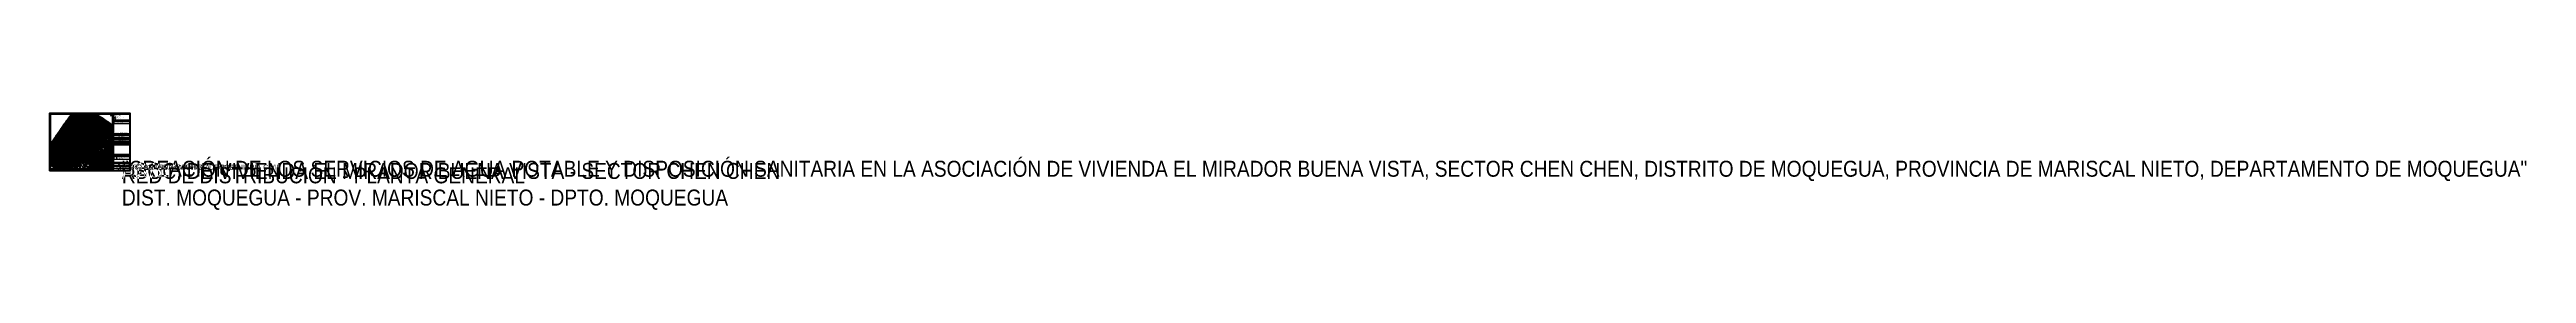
# Paper-space layout 'RD-01 RED GENERAL' of a CAD drawing. Header units: metres. Extents: x 25 to 24789, y -381 to 584.
# The model-space entities are those that its viewports show. They can reach past a viewport. Long polylines and large blocks are cut down to what shows.
import ezdxf
from ezdxf.enums import TextEntityAlignment as Align

# ---------------------------------------------------------------- set-up
doc = ezdxf.new("R2018")
doc.units = ezdxf.units.M
doc.linetypes.add('CENTER', pattern=[5.079999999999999, 3.175, -0.635, 0.635, -0.635])
doc.linetypes.add('DASHED', pattern=[1.524, 1.27, -0.254])
for name, color, linetype, lineweight in [('ALIN-AV1', 8, 'CENTER', 13), ('ALIN-C02', 8, 'CENTER', 13), ('ALIN-C03', 8, 'CENTER', 13), ('ALIN-C04', 8, 'CENTER', 13), ('ALIN-C05', 8, 'CENTER', 13), ('ALIN-C06', 8, 'CENTER', 13), ('ALIN-C07', 8, 'CENTER', 13), ('ALIN-C08', 8, 'CENTER', 13), ('ALIN-C18', 8, 'CENTER', 13), ('ALIN-CSUR', 8, 'CENTER', 13), ('ALIN-LA', 8, 'CENTER', 13), ('ALIN-LC', 8, 'CENTER', 13), ('ALIN-PNORTE', 8, 'CENTER', 13), ('ALIN-POESTE', 8, 'CENTER', 13), ('ALIN-SN01', 8, 'CENTER', 13), ('ALIN-SN02', 8, 'CENTER', 13), ('AP-CONEX', 150, 'Continuous', 18), ('AP-ESTRUC-TXT', 1, 'Continuous', 18), ('AP-ESTRUCTURAS', 1, 'Continuous', 35), ('AP-LC', 134, 'Continuous', 35), ('AP-LC-TXT', 134, 'Continuous', 18), ('AP-LI', 30, 'Continuous', 35), ('AP-LI-TXT', 30, 'Continuous', 18), ('AP-NODOS', 1, 'Continuous', 18), ('AP-RED-075', 5, 'Continuous', 35), ('AP-RED-090', 140, 'Continuous', 40), ('AP-RED-110', 170, 'Continuous', 50), ('AP-SECTORES-TXT', 211, 'Continuous', 18), ('AP-VALVULAS', 42, 'Continuous', 25), ('AP-VRP', 6, 'Continuous', 35), ('C-TOPO-MAJR', 33, 'Continuous', 25), ('C-TOPO-MINR', 253, 'Continuous', 13), ('C-TOPO-TEXT', 33, 'Continuous', 13), ('LAM-CAJETIN', 7, 'Continuous', 25), ('LAM-IMG', 7, 'Continuous', 9), ('LAM-MARCO', 7, 'Continuous', 50), ('LAM-NORTE', 7, 'Continuous', 25), ('LAM-ROTULO', 7, 'Continuous', 35), ('LAM-TABLA', 7, 'Continuous', 18), ('LAM-TXT', 7, 'Continuous', 25), ('LOTE', 7, 'Continuous', 18), ('LOTE_NUMERO', 8, 'Continuous', 13), ('MANZANA', 3, 'Continuous', 25), ('MANZANA_LETRA', 3, 'Continuous', 18), ('PERIMETRO', 1, 'Continuous', 35), ('RELIEVE_LIMITE', 6, 'Continuous', 18), ('VERTICES', 1, 'Continuous', 13), ('VIA_BORDE', 8, 'Continuous', 18), ('VIAS_NOMBRE', 5, 'Continuous', 18)]:
    doc.layers.add(name, color=color, linetype=linetype, lineweight=lineweight)
doc.layers.add('LAM-VP', color=8, linetype='Continuous', lineweight=9, plot=False)
doc.layers.get('LAM-VP').off()
doc.styles.add('$5$Scale Bar', font='arial.ttf')
doc.styles.add('$6$STRETCH', font='SIMPLEX', dxfattribs={"width": 1.5})
doc.styles.add('ARIAL', font='arial.ttf')
doc.styles.add('ARIAL-B', font='arialbd.ttf')
doc.styles.add('OpenSans', font='OpenSans-Regular.ttf')
picture_1 = doc.add_image_def('image3.png', size_in_pixel=(482, 414))

# ---------------------------------------------------------------- blocks, each defined once
blk = doc.blocks.new('VALV_COMP')
h = blk.add_hatch(color=7)
h.dxf.hatch_style = 1
h.paths.add_polyline_path([(-0.5, 0.3), (0, 0), (-0.5, -0.3)])
h.paths.add_polyline_path([(0.5, 0.3), (0, 0), (0.5, -0.3)])
blk.add_lwpolyline([(-0.5, 0.3), (0.5, -0.3), (0.5, 0.3), (-0.5, -0.3)], close=True)
blk = doc.blocks.new('VALV_CERRADA')
h = blk.add_hatch(color=7)
h.dxf.hatch_style = 1
h.paths.add_polyline_path([(-0.5, 0.3), (0.5, -0.3), (0.5, 0.3), (-0.5, -0.3)])
blk.add_line((0, -0.55), (0, 0.55))
blk = doc.blocks.new('VRP')
for p, q in [((-0.2, 0.45), (0.2, 0.45)), ((0, 0), (0, 0.45))]:
    blk.add_line(p, q)
for points in [[(-0.6, -0.6), (0.6, -0.6), (0.6, 0.6), (-0.6, 0.6)], [(-0.45, 0.28), (0.45, -0.28), (0.45, 0.28), (-0.45, -0.28)]]:
    blk.add_lwpolyline(points, close=True)
blk = doc.blocks.new('CRP6')
for p, q in [((-0.5, -0.5), (0.5, 0.5)), ((-0.5, 0.5), (0.5, -0.5))]:
    blk.add_line(p, q)
blk.add_lwpolyline([(-0.5, -0.5), (0.5, -0.5), (0.5, 0.5), (-0.5, 0.5)], close=True)
blk = doc.blocks.new('NODO')
blk.add_circle((0, 0), 0.5)
blk = doc.blocks.new('CONEX')
blk.add_lwpolyline([(-0.3, -0.3), (0.3, -0.3), (0.3, 0.3), (-0.3, 0.3)], close=True)
blk = doc.blocks.new('CAJETIN_A1_UNAM')
at = {"layer": 'LAM-CAJETIN'}
for p, q in [((666, 165), (831, 165)), ((666, 160), (831, 160)), ((666, 155), (831, 155)), ((666, 150), (831, 150)), ((666, 124), (831, 124)), ((666, 96), (831, 96)), ((666, 80), (831, 80)), ((666, 56), (831, 56)), ((666, 34), (831, 34)), ((674, 62.5), (713, 62.5)), ((682, 150), (682, 165)), ((712, 150), (712, 165)), ((716, 10), (716, 34)), ((721, 56), (721, 80)), ((729, 62.5), (768, 62.5)), ((761, 10), (761, 34)), ((776, 56), (776, 80)), ((784, 62.5), (823, 62.5)), ((806, 150), (806, 165))]:
    blk.add_line(p, q, dxfattribs=at)
at = {"layer": 'LAM-ROTULO'}
blk.add_line((666, 172), (831, 172), dxfattribs=at)
at = {"layer": 'LAM-TXT', "style": 'ARIAL-B', "width": 0.9}
for s, p in [('UBICACIÓN:', (668, 93.8)), ('PROYECTO:', (668, 121.8)), ('DISEÑO Y DIBUJO:', (668, 77.8)), ('PLANO:', (668, 53.8)), ('ESCALA:', (668, 31.8)), ('FECHA:', (718, 31.8)), ('REVISADO:', (723, 77.8)), ('LÁMINA:', (763, 31.8)), ('DOCENTE:', (778, 77.8))]:
    blk.add_text(s, height=2, dxfattribs=at).set_placement(p, align=Align.TOP_LEFT)
at = {"layer": 'LAM-TXT', "width": 0.9}
for s, height, style, p in [('REV.', 2, 'ARIAL-B', (674, 162.5)), ('FORMATO A1', 2, 'ARIAL', (691, 13.8)), ('FIRMA Y SELLO', 2, 'ARIAL', (693.5, 59.5)), ('FECHA', 2, 'ARIAL-B', (697, 162.5)), ('CUADRO DE REVISIONES', 2.5, 'ARIAL-B', (748.5, 168.5)), ('FIRMA Y SELLO', 2, 'ARIAL', (748.5, 59.5)), ('DESCRIPCIÓN', 2, 'ARIAL-B', (759, 162.5)), ('FIRMA Y SELLO', 2, 'ARIAL', (803.5, 59.5)), ('V°B°', 2, 'ARIAL-B', (818.5, 162.5))]:
    blk.add_text(s, height=height, dxfattribs=dict(at, style=style)).set_placement(p, align=Align.MIDDLE_CENTER)
for s, height, style, p in [('CURSO: ABASTECIMIENTO DE AGUA Y ALCANTARILLADO', 2, 'ARIAL', (698, 127.6)), ('ESCUELA PROFESIONAL DE INGENIERÍA CIVIL', 2.5, 'ARIAL-B', (698, 132.3)), ('FACULTAD DE INGENIERÍA Y ARQUITECTURA', 2.5, 'ARIAL', (698, 137)), ('UNIVERSIDAD NACIONAL DE MOQUEGUA', 3.5, 'ARIAL-B', (698, 142))]:
    blk.add_text(s, height=height, dxfattribs=dict(at, style=style)).set_placement(p)
for tag, height, style, p in [('REV', 2, 'ARIAL', (674, 157.5)), ('ESCALA', 3, 'ARIAL-B', (691, 21)), ('REV_FECHA', 2, 'ARIAL', (697, 157.5)), ('FECHA', 2.5, 'ARIAL', (738.5, 21)), ('REV_DESC', 2, 'ARIAL', (759, 157.5)), ('CODIGO', 7, 'ARIAL-B', (796, 22.5)), ('NUMERO', 2, 'ARIAL', (796, 13.8))]:
    blk.add_attdef(tag, text='', height=height, dxfattribs=dict(at, style=style)).set_placement(p, align=Align.MIDDLE_CENTER)
at = {"layer": 'LAM-TXT', "lineweight": 30, "width": 0.9, "flags": 104}
for tag, height, p in [('DISENO', 2, (693.5, 70.5)), ('REVISADO', 2, (748.5, 70.5)), ('UBICACION', 2.5, (748.5, 86.6)), ('PLANO', 5, (748.5, 43)), ('PROYECTO', 2.5, (748.5, 108.6)), ('DOCENTE', 2, (803.5, 70.5))]:
    blk.add_attdef(tag, text='', height=height, dxfattribs=at).set_placement(p, align=Align.MIDDLE_CENTER)
at = {"layer": 'LAM-IMG'}
image = blk.add_image(picture_1, insert=(669.5, 126), size_in_units=(25.613526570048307, 22), dxfattribs=at)
image.dxf.flags = 7
blk = doc.blocks.new('*U232')
at = {"color": 0, "linetype": 'ByBlock', "lineweight": -2}
for points in [[(-0.06182766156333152, -0.0006120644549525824), (0.06182766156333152, 0.0006120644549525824)], [(0.0006120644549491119, -0.06182766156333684), (-0.00443746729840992, 0.4482505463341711), (-0.0322909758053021, 0.1388062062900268), (-0.001377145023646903, 0.139112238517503)]]:
    blk.add_lwpolyline(points, dxfattribs=at)
at = {"color": 0, "linetype": 'ByBlock', "lineweight": -2, "style": '$6$STRETCH', "width": 1.5}
for s, p in [('W', (-0.1391122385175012, -0.001377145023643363)), ('N', (0.05784924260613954, 0.4024918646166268)), ('E', (0.1391122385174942, 0.001377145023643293)), ('S', (0.001377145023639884, -0.1391122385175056))]:
    blk.add_text(s, height=0.06183069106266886, rotation=0.5671824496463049, dxfattribs=at).set_placement(p, align=Align.MIDDLE)
blk = doc.blocks.new('*U234')
for p, q in [((0, 2.499999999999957), (0, 3.299999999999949)), ((39.99999999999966, 2.499999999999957), (0, 2.499999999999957)), ((0, 0), (0, 2.499999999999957)), ((0, 0), (39.99999999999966, 0)), ((4.999999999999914, 0), (4.999999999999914, 2.499999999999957)), ((4.999999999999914, 1.250000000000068), (9.999999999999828, 1.250000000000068)), ((9.999999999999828, 0), (9.999999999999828, 2.499999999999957)), ((20.00000000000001, 2.499999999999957), (20.00000000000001, 3.299999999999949)), ((20.00000000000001, 0), (20.00000000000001, 2.499999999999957)), ((20.00000000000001, 1.200000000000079), (39.99999999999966, 1.200000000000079)), ((39.99999999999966, 2.499999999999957), (39.99999999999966, 3.299999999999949)), ((39.99999999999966, 0), (39.99999999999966, 2.499999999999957))]:
    blk.add_line(p, q)
at = {"style": '$5$Scale Bar'}
for tag, p in [('Map.ScaleBar.Div0', (0, 3.63333333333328)), ('Map.ScaleBar.Div', (20.00000000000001, 3.63333333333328)), ('Map.ScaleBar.Div2', (39.99999999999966, 3.63333333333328))]:
    blk.add_attdef(tag, text='', height=1.333333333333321, dxfattribs=at).set_placement(p, align=Align.BOTTOM_CENTER)
blk.add_attdef('Map.ScaleBar.Units.Label', text='', height=1.333333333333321, dxfattribs=at).set_placement((40.76743244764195, 1.073836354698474), align=Align.MIDDLE_LEFT)
blk = doc.blocks.new('CURVAS_NIVEL')
at = {"layer": 'C-TOPO-MAJR'}
for points, elevation in [([(296089.2580207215, 8096487.684020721), (296090.9604981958, 8096488.92), (296093.494, 8096491.5829519), (296094.9940000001, 8096492.73980254), (296096.494, 8096493.134449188), (296097.994, 8096492.139822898), (296115.994, 8096476.54116832), (296118.4371250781, 8096473.92), (296124.994, 8096466.113745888), (296127.9940000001, 8096462.770881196), (296130.994, 8096460.080489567), (296134.6155603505, 8096457.42), (296136.994, 8096455.329554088), (296138.494, 8096453.536096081), (296139.9664630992, 8096451.42), (296141.6477097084, 8096448.42), (296142.2322582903, 8096446.92), (296142.9692440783, 8096443.92), (296146.901281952, 8096421.42), (296147.3166259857, 8096418.42), (296147.3503081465, 8096416.92), (296147.0096471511, 8096413.92), (296144.5621053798, 8096401.92), (296144.3313784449, 8096398.92), (296144.4393391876, 8096397.42), (296144.7022581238, 8096395.92), (296145.4989450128, 8096392.92), (296147.0605930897, 8096388.42), (296149.0586393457, 8096383.92), (296153.0001520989, 8096376.42), (296154.4502085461, 8096373.42), (296156.1215048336, 8096368.92), (296159.494, 8096358.246093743), (296160.0942164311, 8096355.42), (296160.3582987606, 8096352.42), (296160.5551879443, 8096331.42), (296160.302252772, 8096328.42), (296159.5767578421, 8096325.42), (296158.0006354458, 8096320.92), (296156.2102382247, 8096316.42), (296150.3194096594, 8096304.42), (296144.6658871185, 8096292.42), (296142.991044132, 8096289.42), (296139.3127954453, 8096283.42), (296138.291275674, 8096281.920000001), (296135.9334324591, 8096278.92), (296132.0722699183, 8096274.42), (296129.494, 8096271.64885777), (296124.994, 8096267.174711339), (296109.994, 8096253.084046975), (296108.9890962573, 8096251.92), (296107.9661027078, 8096250.42), (296106.994, 8096248.248935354), (296106.351060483, 8096245.92), (296103.994, 8096234.736900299), (296096.0585175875, 8096193.42), (296092.4526225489, 8096178.42), (296090.9984584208, 8096173.92), (296081.5741299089, 8096151.42), (296079.5086741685, 8096145.42), (296078.336458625, 8096140.919999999), (296077.6793909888, 8096136.42), (296077.5056902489, 8096133.42), (296077.5533238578, 8096130.42), (296077.9718502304, 8096122.92), (296078.1599610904, 8096113.92), (296078.1491456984, 8096109.419999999), (296077.8643672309, 8096106.42), (296076.994, 8096102.313985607), (296075.494, 8096097.212083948), (296072.1431396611, 8096088.42), (296067.5690625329, 8096077.92), (296066.7434543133, 8096074.92), (296066.2659878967, 8096071.919999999), (296066.1646462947, 8096068.92), (296066.537519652, 8096065.92), (296068.6568907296, 8096056.92), (296069.6431522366, 8096053.92), (296070.994, 8096051.735451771), (296072.494, 8096050.333394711), (296073.994, 8096049.439413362), (296075.494, 8096048.79079058), (296085.994, 8096045.332338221), (296088.994, 8096044.567340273), (296091.9940000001, 8096044.196113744), (296097.994, 8096043.962119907), (296102.494, 8096044.073289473), (296115.9939999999, 8096044.873073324), (296129.494, 8096047.149271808), (296139.994, 8096049.106389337), (296144.494, 8096049.783231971), (296153.494, 8096050.607942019), (296171.494, 8096051.89723954), (296178.994, 8096052.72120435), (296183.494, 8096053.537275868), (296186.494, 8096054.460759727), (296189.494, 8096055.741223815), (296199.994, 8096060.927536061), (296203.5930812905, 8096062.92), (296205.994, 8096064.529288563), (296216.494, 8096072.434368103), (296222.494, 8096076.503118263), (296236.375032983, 8096085.420000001), (296252.494, 8096095.18921059), (296261.494, 8096099.831958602), (296272.2683503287, 8096106.42), (296280.994, 8096111.021318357), (296304.994, 8096124.607413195), (296315.494, 8096130.125800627), (296320.385547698, 8096131.92), (296322.994, 8096133.075949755), (296331.994, 8096138.183990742), (296334.4294476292, 8096139.42), (296336.4939999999, 8096140.217715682), (296339.494, 8096141.080284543), (296342.494, 8096141.446532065), (296343.994, 8096141.32876532), (296345.494, 8096140.960160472), (296351.494, 8096138.438136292), (296354.4940000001, 8096137.496658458), (296357.494, 8096137.002576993), (296360.494, 8096136.729126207), (296370.994, 8096136.223259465), (296372.494, 8096135.952815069), (296373.994, 8096135.461054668), (296375.494, 8096134.746822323), (296377.4484930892, 8096133.42), (296378.7451671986, 8096131.92), (296379.3515678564, 8096130.42), (296379.5845175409, 8096128.92), (296379.6527067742, 8096127.42), (296379.7055960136, 8096119.92), (296379.994, 8096118.055618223), (296380.7043076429, 8096115.42), (296388.090707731, 8096095.92), (296388.783993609, 8096094.42), (296389.7170667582, 8096092.92), (296391.1178843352, 8096091.42), (296391.994, 8096090.758069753), (296393.4878581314, 8096089.920000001), (296394.994, 8096089.425887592), (296397.994, 8096088.940760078), (296408.494, 8096087.965411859), (296412.994, 8096087.176092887), (296415.994, 8096086.414905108), (296456.4939999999, 8096073.431006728), (296457.994, 8096072.876928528), (296459.494, 8096072.116463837), (296460.994, 8096070.658532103), (296461.8393235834, 8096068.92), (296462.494, 8096066.794648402), (296463.769065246, 8096059.92), (296488.8761293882, 8095909.92)], 3075), ([(296115.994, 8096523.025906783), (296115.0898048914, 8096521.92), (296112.994, 8096518.674209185), (296111.9674475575, 8096517.42), (296109.0107121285, 8096512.92), (296107.0020240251, 8096508.42), (296105.3213609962, 8096505.42), (296104.6416627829, 8096503.92), (296104.1010987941, 8096502.42), (296103.8111171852, 8096500.92), (296103.9498021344, 8096499.420000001), (296104.7628994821, 8096497.92), (296106.1812815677, 8096496.42), (296115.994, 8096487.685194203), (296123.9788534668, 8096481.42), (296130.994, 8096474.850508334), (296146.0038689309, 8096463.42), (296147.730551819, 8096461.92), (296149.0762294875, 8096460.42), (296150.1975357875, 8096458.920000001), (296156.3565492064, 8096449.92), (296160.1542579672, 8096443.92), (296161.6584680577, 8096440.92), (296162.494, 8096438.347009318), (296163.1763482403, 8096434.92), (296164.3752038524, 8096427.42), (296164.5398734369, 8096424.42), (296164.097923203, 8096421.42), (296161.3328773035, 8096412.42), (296160.5658018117, 8096409.42), (296160.203625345, 8096406.42), (296160.2399924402, 8096404.92), (296163.1564889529, 8096385.42), (296163.7149383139, 8096382.42), (296164.6391895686, 8096379.42), (296166.5021796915, 8096374.92), (296168.0397669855, 8096370.42), (296170.5734473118, 8096361.42), (296171.5367341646, 8096356.92), (296171.7096670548, 8096353.92), (296171.5277588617, 8096331.42), (296171.1521014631, 8096328.42), (296170.8003219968, 8096326.92), (296169.3605730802, 8096322.42), (296167.6066336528, 8096317.92), (296166.1393482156, 8096314.92), (296158.1374458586, 8096299.92), (296153.017875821, 8096289.42), (296150.494, 8096284.672975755), (296144.494, 8096275.196273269), (296142.9183475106, 8096272.92), (296140.5819932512, 8096269.92), (296133.994, 8096262.756293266), (296122.942843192, 8096251.92), (296120.4382742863, 8096248.92), (296119.4680306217, 8096247.42), (296117.973856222, 8096244.42), (296116.7928476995, 8096241.42), (296114.494, 8096234.8248343), (296112.7859095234, 8096229.42), (296110.8542368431, 8096221.92), (296109.2251569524, 8096214.42), (296104.5156515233, 8096190.42), (296103.4263979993, 8096185.92), (296101.2838115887, 8096178.42), (296100.3398014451, 8096175.42), (296099.1540253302, 8096172.42), (296095.5843183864, 8096164.92), (296088.9437440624, 8096149.92), (296087.8504859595, 8096146.92), (296086.7157948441, 8096142.42), (296086.0945019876, 8096137.92), (296085.6935626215, 8096131.92), (296085.8395533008, 8096110.92), (296085.6264925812, 8096106.42), (296085.2066825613, 8096103.42), (296083.0956679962, 8096091.42), (296080.3373892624, 8096082.42), (296079.7887185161, 8096079.42), (296079.764127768, 8096077.92), (296079.9129890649, 8096076.42), (296080.8217870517, 8096070.42), (296080.9841865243, 8096065.92), (296081.218747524, 8096064.42), (296081.8118515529, 8096062.92), (296082.8484252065, 8096061.42), (296084.2908079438, 8096059.920000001), (296086.1788141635, 8096058.42), (296087.494, 8096057.645349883), (296089.0823208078, 8096056.92), (296099.494, 8096053.32223228), (296100.994, 8096052.95531163), (296102.494, 8096052.766657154), (296108.494, 8096052.702550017), (296114.494, 8096052.176075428), (296115.994, 8096052.26436488), (296121.994, 8096053.064081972), (296129.494, 8096053.699583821), (296139.9940000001, 8096055.196496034), (296156.494, 8096056.62467909), (296173.5907790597, 8096058.42), (296177.494, 8096058.981280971), (296180.494, 8096059.664208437), (296184.994, 8096060.95550576), (296187.994, 8096061.987437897), (296192.494, 8096063.997617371), (296196.1139735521, 8096065.92), (296198.4663412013, 8096067.42), (296200.5034222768, 8096068.92), (296213.494, 8096079.139975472), (296225.494, 8096087.636336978), (296229.994, 8096090.623489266), (296248.4740492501, 8096101.92), (296274.9901170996, 8096116.92), (296290.2375265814, 8096125.92), (296306.494, 8096136.091714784), (296320.8905053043, 8096145.42), (296323.8319338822, 8096146.92), (296327.494, 8096148.394949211), (296334.994, 8096150.902083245), (296337.994, 8096151.653124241), (296343.9940000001, 8096152.852471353), (296363.494, 8096154.717023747), (296366.494, 8096154.928399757), (296369.494, 8096154.860018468), (296370.9940000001, 8096154.562948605), (296373.994, 8096153.411876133), (296384.4940000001, 8096148.223749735), (296390.494, 8096145.695574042), (296393.4940000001, 8096144.704176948), (296399.494, 8096143.246526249), (296400.994, 8096142.716443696), (296402.494, 8096141.761770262), (296403.2886479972, 8096140.92), (296404.0899220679, 8096139.42), (296404.4380982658, 8096137.92), (296404.5898382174, 8096136.42), (296404.8452219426, 8096130.42), (296405.1565047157, 8096127.42), (296405.4940000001, 8096125.776525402), (296405.993935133, 8096124.42), (296406.7770922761, 8096122.92), (296407.9263073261, 8096121.42), (296409.994, 8096119.236987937), (296417.0325798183, 8096112.42), (296418.9538579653, 8096110.919999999), (296420.494, 8096110.225044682), (296421.994, 8096109.781203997), (296423.494, 8096109.525221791), (296430.994, 8096109.153753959), (296432.494, 8096108.979846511), (296435.494, 8096108.352891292), (296468.494, 8096097.803293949), (296471.494, 8096096.607457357), (296472.4720263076, 8096095.920000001), (296472.994, 8096095.463681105), (296473.7125306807, 8096094.42), (296474.494, 8096092.740457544), (296475.2111340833, 8096089.92), (296476.0383908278, 8096085.42), (296508.4566078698, 8095891.92)], 3080), ([(296160.2309168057, 8096583.42), (296117.0955080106, 8096518.92), (296114.2100256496, 8096514.42), (296112.4825384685, 8096511.42), (296111.1449050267, 8096508.42), (296110.7484540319, 8096506.92), (296110.6563417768, 8096505.42), (296111.0746234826, 8096503.92), (296112.1278025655, 8096502.42), (296113.6249084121, 8096500.92), (296123.494, 8096492.081950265), (296130.994, 8096486.366015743), (296140.8081085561, 8096479.92), (296148.994, 8096473.53945853), (296151.994, 8096471.564817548), (296156.4940000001, 8096469.002147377), (296158.0640099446, 8096467.92), (296159.494, 8096466.616562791), (296162.0689957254, 8096463.42), (296170.7722065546, 8096451.42), (296173.8264059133, 8096446.920000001), (296174.6792331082, 8096445.42), (296175.3320794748, 8096443.92), (296176.103132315, 8096440.92), (296176.5733386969, 8096437.92), (296178.3729194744, 8096424.42), (296178.5239733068, 8096421.42), (296178.3837495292, 8096419.92), (296177.6125622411, 8096416.92), (296174.7684113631, 8096409.42), (296173.8210262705, 8096406.419999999), (296173.5950072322, 8096404.92), (296173.5666538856, 8096403.42), (296173.8929731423, 8096400.42), (296175.994, 8096387.949206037), (296177.3952399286, 8096376.42), (296178.4206590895, 8096371.92), (296180.8902846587, 8096362.92), (296181.4778940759, 8096359.92), (296181.6391392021, 8096358.42), (296181.6668169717, 8096355.42), (296181.0360236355, 8096349.42), (296180.9812531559, 8096346.42), (296181.7511972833, 8096335.92), (296181.921460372, 8096331.42), (296181.6691586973, 8096328.42), (296180.926922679, 8096325.42), (296178.9940000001, 8096319.890815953), (296177.4797329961, 8096316.42), (296175.8305115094, 8096313.42), (296171.2941070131, 8096305.92), (296165.494, 8096295.483426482), (296156.494, 8096278.200105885), (296150.494, 8096268.262908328), (296145.9940000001, 8096261.639521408), (296142.994, 8096257.902840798), (296136.994, 8096251.517664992), (296134.7202547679, 8096248.92), (296132.5064077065, 8096245.92), (296130.5125109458, 8096242.92), (296127.9939999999, 8096238.578155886), (296125.5865882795, 8096233.92), (296123.0095681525, 8096227.92), (296120.7416719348, 8096221.92), (296119.283549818, 8096217.42), (296118.0159066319, 8096212.92), (296116.2175911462, 8096205.42), (296114.3986597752, 8096196.42), (296113.0077940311, 8096190.42), (296111.096623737, 8096182.92), (296108.9345187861, 8096175.42), (296107.0950258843, 8096170.92), (296103.128458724, 8096163.42), (296101.0143614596, 8096158.92), (296096.2998129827, 8096148.42), (296095.1369174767, 8096145.42), (296094.7283447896, 8096143.92), (296094.2368145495, 8096140.92), (296093.3682549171, 8096131.92), (296093.4683838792, 8096109.42), (296093.3075691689, 8096101.92), (296092.9278475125, 8096095.92), (296091.5033674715, 8096080.92), (296091.4502685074, 8096079.42), (296091.5574322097, 8096077.92), (296091.876090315, 8096076.42), (296092.4083464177, 8096074.92), (296093.8980647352, 8096071.92), (296096.6675900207, 8096067.42), (296098.8968678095, 8096064.42), (296100.5410351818, 8096062.92), (296102.494, 8096061.786628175), (296103.994, 8096061.202064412), (296109.994, 8096059.789470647), (296112.994, 8096059.401398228), (296114.494, 8096059.404675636), (296127.994, 8096060.441006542), (296145.994, 8096061.449847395), (296153.494, 8096062.135117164), (296157.994, 8096062.727216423), (296165.4940000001, 8096064.005510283), (296172.994, 8096064.970312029), (296177.494, 8096065.906464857), (296181.994, 8096067.094910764), (296187.994, 8096069.032271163), (296190.8119669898, 8096070.42), (296192.494, 8096071.532574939), (296207.494, 8096083.545862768), (296211.9263068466, 8096086.92), (296225.494, 8096096.679892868), (296229.9940000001, 8096099.676271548), (296234.494, 8096102.464854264), (296241.2753688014, 8096106.42), (296255.494, 8096113.833711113), (296264.494, 8096118.868646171), (296274.994, 8096125.428460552), (296288.494, 8096134.517013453), (296294.494, 8096138.381500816), (296309.3114450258, 8096146.92), (296319.994, 8096152.544426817), (296331.994, 8096157.986322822), (296334.994, 8096158.956107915), (296355.994, 8096164.651380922), (296364.994, 8096166.624557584), (296372.494, 8096169.069228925), (296379.994, 8096171.11942989), (296397.4393609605, 8096175.42), (296405.0486105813, 8096176.92), (296411.494, 8096177.97504709), (296414.494, 8096178.35411119), (296415.994, 8096178.405285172), (296417.494, 8096178.238633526), (296418.9939999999, 8096177.746515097), (296420.494, 8096176.91534683), (296424.994, 8096173.710848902), (296427.994, 8096171.880573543), (296429.494, 8096171.166021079), (296430.994, 8096170.667610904), (296432.494, 8096170.474750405), (296433.994, 8096170.641381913), (296435.494, 8096171.125277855), (296441.494, 8096173.804410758), (296442.994, 8096174.305981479), (296444.494, 8096174.372611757), (296445.0434427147, 8096173.92), (296445.8149875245, 8096172.42), (296445.9819554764, 8096170.92), (296445.7899101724, 8096167.92), (296444.5264843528, 8096158.92), (296444.3961621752, 8096157.42), (296444.3772132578, 8096154.42), (296445.5488902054, 8096136.42), (296446.0076376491, 8096133.42), (296446.7714480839, 8096131.92), (296447.494, 8096131.278681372), (296448.994, 8096130.59767006), (296450.494, 8096130.310986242), (296456.494, 8096129.628016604), (296459.494, 8096128.899716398), (296482.6333570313, 8096121.42), (296483.494, 8096121.066858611), (296485.221685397, 8096119.92), (296486.494, 8096118.165580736), (296487.4034791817, 8096115.420000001), (296488.8138184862, 8096107.92), (296529.2680735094, 8095866.42)], 3085), ([(296126.360338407, 8096527.92), (296120.5527393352, 8096518.92), (296118.9337485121, 8096515.92), (296117.8335724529, 8096512.92), (296117.626988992, 8096511.42), (296117.8452145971, 8096509.92), (296118.5275984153, 8096508.42), (296119.6014009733, 8096506.92), (296120.9217056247, 8096505.42), (296126.8664259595, 8096499.42), (296132.494, 8096494.831679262), (296136.994, 8096491.625981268), (296151.818923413, 8096482.92), (296160.994, 8096477.393907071), (296163.994, 8096475.443282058), (296165.9210069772, 8096473.92), (296169.9939999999, 8096470.346783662), (296178.994, 8096464.163207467), (296179.9099003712, 8096463.42), (296181.3977599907, 8096461.92), (296184.994, 8096457.097747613), (296188.5342663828, 8096452.92), (296189.5313697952, 8096451.42), (296190.9324303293, 8096448.42), (296192.4548159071, 8096443.92), (296192.9800606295, 8096440.92), (296193.0279356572, 8096439.42), (296192.8019376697, 8096434.92), (296193.1202176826, 8096427.42), (296192.9723798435, 8096424.42), (296192.7061013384, 8096422.92), (296191.8520188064, 8096419.92), (296185.972381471, 8096403.42), (296185.2744306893, 8096400.42), (296185.1336678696, 8096397.42), (296185.5100493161, 8096388.42), (296186.5735749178, 8096377.92), (296187.2111731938, 8096373.42), (296188.8759286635, 8096365.92), (296189.4030759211, 8096361.42), (296189.8238529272, 8096353.92), (296189.8407476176, 8096346.42), (296190.2404388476, 8096332.92), (296190.0517836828, 8096329.92), (296189.2272165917, 8096325.42), (296187.994, 8096320.49677326), (296186.5043859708, 8096316.42), (296181.994, 8096307.808096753), (296173.2954768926, 8096292.42), (296162.494, 8096271.334668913), (296158.2760219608, 8096263.92), (296154.994, 8096258.770704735), (296148.1744816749, 8096248.92), (296141.494, 8096240.238209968), (296136.994, 8096233.766824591), (296133.994, 8096228.507937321), (296129.959354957, 8096220.42), (296128.190684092, 8096215.92), (296125.7484517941, 8096208.42), (296124.1623162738, 8096202.42), (296119.0532855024, 8096181.42), (296117.6448519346, 8096176.92), (296115.104699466, 8096170.92), (296109.0740125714, 8096158.92), (296102.3531207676, 8096143.92), (296101.8442565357, 8096142.42), (296101.2360857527, 8096139.42), (296100.945227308, 8096134.92), (296101.122086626, 8096104.92), (296102.29643928, 8096085.42), (296102.8817811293, 8096080.92), (296103.7120643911, 8096077.92), (296105.2467438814, 8096074.92), (296107.834235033, 8096070.420000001), (296108.8372905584, 8096068.92), (296109.994, 8096067.830336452), (296110.699674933, 8096067.42), (296111.494, 8096067.089323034), (296112.994, 8096066.796243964), (296115.994, 8096066.815963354), (296124.994, 8096067.707760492), (296144.494, 8096067.636927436), (296147.494, 8096067.740146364), (296151.994, 8096068.120494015), (296156.494, 8096068.722841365), (296169.994, 8096071.33139039), (296178.9940000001, 8096073.351229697), (296181.994, 8096074.260297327), (296183.6370947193, 8096074.92), (296186.3793101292, 8096076.42), (296190.994, 8096079.573560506), (296195.494, 8096083.004891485), (296207.494, 8096092.592901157), (296222.494, 8096103.54263901), (296226.994, 8096106.666678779), (296231.7899463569, 8096109.42), (296249.494, 8096118.441246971), (296258.494, 8096123.256665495), (296272.2867924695, 8096131.92), (296286.994, 8096142.243876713), (296289.994, 8096144.144408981), (296292.3747761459, 8096145.42), (296298.994, 8096148.547001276), (296328.994, 8096164.666145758), (296330.494, 8096165.291241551), (296333.494, 8096166.285461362), (296339.494, 8096168.014456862), (296352.994, 8096172.227792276), (296358.994, 8096173.755829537), (296361.994, 8096174.723750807), (296369.494, 8096177.855022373), (296376.994, 8096180.197249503), (296380.3020848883, 8096181.42), (296382.9038907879, 8096182.92), (296387.494, 8096186.200065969), (296389.5809872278, 8096187.42), (296391.994, 8096188.566942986), (296396.494, 8096190.011433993), (296412.9940000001, 8096194.289833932), (296415.994, 8096195.187602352), (296418.8883403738, 8096196.42), (296423.494, 8096198.745800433), (296426.494, 8096199.832175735), (296435.494, 8096202.217759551), (296439.994, 8096202.960804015), (296441.494, 8096203.061259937), (296444.494, 8096203.008075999), (296447.494, 8096202.620245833), (296448.9940000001, 8096202.214467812), (296450.494, 8096201.581172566), (296453.494, 8096199.66927757), (296469.2535978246, 8096187.42), (296470.9784091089, 8096185.92), (296472.3020399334, 8096184.42), (296472.994, 8096183.049260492), (296473.2930944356, 8096181.42), (296473.2061661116, 8096179.92), (296471.5448272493, 8096170.92), (296471.3690181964, 8096169.420000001), (296471.2732460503, 8096166.42), (296471.9797697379, 8096155.92), (296472.2668876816, 8096154.42), (296472.994, 8096152.807319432), (296474.494, 8096151.668987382), (296475.1343051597, 8096151.42), (296481.994, 8096149.872068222), (296495.494, 8096145.491764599), (296496.9940000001, 8096144.709282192), (296497.8868545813, 8096143.92), (296498.494, 8096143.212588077), (296499.5223603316, 8096140.92), (296500.2770183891, 8096137.92), (296501.3362578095, 8096131.92), (296525.494, 8095987.655322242), (296528.494, 8095968.899187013)], 3090), ([(296127.805288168, 8096524.92), (296126.17190989, 8096521.92), (296124.9853064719, 8096518.92), (296124.7759760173, 8096517.42), (296124.994, 8096515.771875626), (296125.6288485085, 8096514.42), (296127.8422599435, 8096511.42), (296131.6436876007, 8096506.92), (296134.4578026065, 8096503.92), (296137.8058826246, 8096500.92), (296141.494, 8096498.153281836), (296145.994, 8096495.436384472), (296151.994, 8096492.114133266), (296160.994, 8096487.681475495), (296168.4939999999, 8096483.68236481), (296179.6272162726, 8096478.42), (296183.494, 8096476.270841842), (296193.994, 8096469.912984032), (296196.994, 8096468.404450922), (296201.4213727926, 8096466.42), (296202.994, 8096465.343674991), (296204.494, 8096463.699038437), (296206.5185168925, 8096460.42), (296210.4921282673, 8096452.919999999), (296211.7762710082, 8096449.920000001), (296212.2324421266, 8096448.42), (296212.7554541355, 8096445.42), (296213.1154287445, 8096439.42), (296213.0531626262, 8096437.920000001), (296212.8154284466, 8096436.419999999), (296212.3470950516, 8096434.92), (296211.652887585, 8096433.419999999), (296207.1112691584, 8096425.92), (296203.2367145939, 8096419.92), (296201.8034710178, 8096416.92), (296195.4418087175, 8096400.419999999), (296194.5107897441, 8096397.42), (296194.2587016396, 8096395.92), (296194.1316444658, 8096392.92), (296194.4749833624, 8096386.92), (296196.536982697, 8096370.42), (296197.4288866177, 8096358.42), (296197.7126365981, 8096350.92), (296197.8681238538, 8096335.92), (296197.6194551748, 8096331.42), (296197.1010150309, 8096328.42), (296195.1296804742, 8096319.42), (296193.8307027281, 8096314.92), (296192.5746153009, 8096311.92), (296190.4256587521, 8096307.42), (296186.494, 8096299.697904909), (296181.6546546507, 8096290.92), (296170.9927352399, 8096268.42), (296168.753752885, 8096263.92), (296166.3162876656, 8096259.42), (296163.6507253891, 8096254.92), (296161.6818080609, 8096251.92), (296147.494, 8096232.411341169), (296143.2911975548, 8096226.42), (296140.5256230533, 8096221.92), (296138.1709570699, 8096217.42), (296135.6687442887, 8096211.42), (296133.6351776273, 8096205.42), (296131.4049517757, 8096197.92), (296126.9874318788, 8096181.42), (296126.0239061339, 8096178.419999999), (296123.3800229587, 8096172.42), (296115.994, 8096157.155033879), (296113.3433613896, 8096151.42), (296110.0792648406, 8096143.92), (296109.0863805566, 8096140.92), (296108.6096206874, 8096137.92), (296108.534295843, 8096134.92), (296109.014828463, 8096112.42), (296109.3062473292, 8096104.919999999), (296109.933131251, 8096100.42), (296110.6436211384, 8096097.42), (296111.4939999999, 8096094.314550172), (296112.994, 8096090.433778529), (296114.494, 8096087.992212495), (296115.994, 8096086.145316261), (296117.494, 8096084.562721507), (296120.0192367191, 8096082.42), (296123.494, 8096080.138448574), (296124.994, 8096079.369495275), (296127.994, 8096078.351149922), (296130.994, 8096077.710724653), (296139.994, 8096076.167875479), (296141.494, 8096075.975418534), (296144.494, 8096075.86179172), (296150.494, 8096076.124430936), (296153.4939999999, 8096076.392046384), (296157.994, 8096077.166680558), (296168.8273765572, 8096079.42), (296174.494, 8096080.620975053), (296177.494, 8096081.417457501), (296180.494, 8096082.730694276), (296189.494, 8096088.009956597), (296192.494, 8096089.924512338), (296205.9877797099, 8096100.42), (296218.349631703, 8096109.42), (296222.4939999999, 8096112.142007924), (296226.994, 8096114.625412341), (296253.994, 8096128.501194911), (296268.994, 8096137.64233909), (296271.994, 8096139.634073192), (296279.4940000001, 8096144.978296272), (296285.1674486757, 8096148.42), (296289.994, 8096151.10387092), (296302.3582203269, 8096157.42), (296310.994, 8096162.032984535), (296324.494, 8096169.815591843), (296327.494, 8096171.389625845), (296333.494, 8096173.98115435), (296342.494, 8096177.02073939), (296355.994, 8096181.803734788), (296370.994, 8096188.271572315), (296373.994, 8096189.674016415), (296384.494, 8096195.167566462), (296390.494, 8096198.645699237), (296393.494, 8096200.123715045), (296396.494, 8096201.080101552), (296407.3638365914, 8096203.92), (296409.9940000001, 8096204.761418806), (296411.494, 8096205.386821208), (296414.3295596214, 8096206.92), (296421.994, 8096211.518226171), (296424.994, 8096213.016700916), (296426.494, 8096213.601831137), (296441.494, 8096217.955426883), (296447.494, 8096220.134294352), (296448.994, 8096220.535103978), (296450.494, 8096220.800493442), (296453.494, 8096221.045536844), (296456.494, 8096220.859075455), (296458.0961396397, 8096220.42), (296459.494, 8096219.712923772), (296460.994, 8096218.668600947), (296476.9831952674, 8096205.42), (296495.9201510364, 8096190.42), (296497.3734841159, 8096188.92), (296498.2752357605, 8096187.42), (296498.6302102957, 8096185.92), (296498.623782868, 8096184.42), (296498.2928390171, 8096181.42), (296498.1772296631, 8096178.42), (296498.4966960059, 8096175.42), (296499.0648189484, 8096173.92), (296499.994, 8096172.807879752), (296501.494, 8096171.911554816), (296507.494, 8096169.888797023), (296508.994, 8096169.22123583), (296510.6082998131, 8096167.92), (296511.5116090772, 8096166.42), (296511.994, 8096165.253095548), (296512.4828133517, 8096163.42), (296513.3506680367, 8096158.92), (296522.494, 8096104.07647079), (296525.494, 8096083.654919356), (296526.994, 8096071.803621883), (296528.494, 8096058.322922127), (296531.494, 8096026.971496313)], 3095), ([(296132.2185694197, 8096523.42), (296132.46142888, 8096521.92), (296133.3305031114, 8096520.42), (296133.994, 8096519.559610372), (296142.9940000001, 8096509.255442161), (296145.994, 8096505.996064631), (296148.4427326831, 8096503.92), (296150.494, 8096502.672704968), (296154.1896858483, 8096500.92), (296165.4939999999, 8096496.072635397), (296173.8811605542, 8096491.92), (296186.494, 8096486.435830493), (296190.994, 8096484.954617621), (296208.994, 8096480.503531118), (296210.5836537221, 8096479.92), (296211.994, 8096479.15939785), (296213.0443714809, 8096478.42), (296214.6276995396, 8096476.92), (296215.7866790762, 8096475.42), (296217.3934899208, 8096472.42), (296223.2944142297, 8096458.92), (296223.808043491, 8096457.42), (296224.1332850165, 8096455.92), (296224.2503704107, 8096452.92), (296223.477196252, 8096443.92), (296223.1449776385, 8096436.42), (296222.9859778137, 8096434.92), (296222.494, 8096432.954374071), (296221.4137638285, 8096430.42), (296219.494, 8096426.923981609), (296212.2490807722, 8096415.42), (296210.5992201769, 8096412.42), (296209.2978437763, 8096409.42), (296204.5459040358, 8096397.42), (296203.5469573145, 8096394.42), (296203.2525983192, 8096392.92), (296203.1200908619, 8096391.42), (296203.1711276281, 8096388.42), (296204.5763290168, 8096370.42), (296205.1748972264, 8096356.92), (296205.4811996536, 8096334.42), (296205.3065711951, 8096331.42), (296204.8019960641, 8096328.42), (296202.4594990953, 8096317.92), (296201.6593904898, 8096314.92), (296199.994, 8096310.579970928), (296196.994, 8096303.850577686), (296189.1911267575, 8096287.92), (296182.3032899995, 8096271.42), (296177.6948579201, 8096260.92), (296174.6483895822, 8096254.92), (296172.9342406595, 8096251.92), (296170.9243778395, 8096248.92), (296155.5019123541, 8096227.92), (296150.2551232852, 8096220.420000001), (296147.306721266, 8096215.92), (296144.8822384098, 8096211.42), (296142.994, 8096207.095263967), (296140.7534798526, 8096200.92), (296134.1560207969, 8096179.92), (296133.0679949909, 8096176.92), (296130.2951981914, 8096170.92), (296120.7636668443, 8096151.42), (296118.837624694, 8096146.920000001), (296117.5928926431, 8096142.42), (296116.9601033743, 8096137.92), (296116.8613705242, 8096133.42), (296117.2342962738, 8096125.92), (296117.9725859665, 8096116.92), (296118.7829514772, 8096110.92), (296119.8925576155, 8096106.42), (296121.0066731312, 8096103.42), (296121.7718919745, 8096101.919999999), (296123.7646418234, 8096098.92), (296126.0815145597, 8096095.92), (296127.4581842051, 8096094.42), (296129.4939999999, 8096092.619027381), (296132.494, 8096090.381807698), (296135.494, 8096088.52561457), (296138.494, 8096087.191953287), (296141.494, 8096086.381028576), (296142.994, 8096086.203629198), (296145.994, 8096086.132488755), (296154.9940000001, 8096086.228967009), (296157.994, 8096086.432970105), (296162.494, 8096087.201281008), (296174.494, 8096089.730409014), (296177.494, 8096090.557403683), (296178.994, 8096091.115712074), (296181.994, 8096092.522314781), (296184.994, 8096094.130282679), (296189.494, 8096096.892553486), (296193.994, 8096100.161675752), (296201.9551377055, 8096106.42), (296212.3339284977, 8096113.92), (296216.494, 8096116.569311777), (296223.994, 8096120.729305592), (296247.994, 8096132.963968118), (296253.994, 8096136.181375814), (296264.5063117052, 8096142.42), (296268.994, 8096145.24693524), (296274.994, 8096149.273035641), (296278.5301505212, 8096151.420000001), (296286.994, 8096156.166436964), (296298.0588009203, 8096161.92), (296307.994, 8096167.331050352), (296322.994, 8096176.348568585), (296328.994, 8096179.746910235), (296331.994, 8096181.154279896), (296340.994, 8096184.462673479), (296348.2997701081, 8096187.42), (296366.4939999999, 8096195.67129112), (296369.494, 8096197.233080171), (296375.494, 8096200.635850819), (296384.494, 8096205.385217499), (296391.994, 8096210.293470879), (296394.994, 8096211.64206702), (296402.4940000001, 8096213.801252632), (296405.494, 8096215.026117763), (296408.4940000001, 8096216.712261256), (296421.994, 8096224.936005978), (296424.994, 8096226.595407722), (296427.994, 8096227.866476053), (296433.994, 8096229.738400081), (296435.494, 8096230.335478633), (296436.994, 8096231.123649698), (296439.994, 8096233.099148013), (296441.494, 8096233.834239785), (296444.494, 8096234.636654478), (296451.994, 8096235.763750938), (296463.994, 8096236.69083428), (296468.494, 8096236.702605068), (296469.9939999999, 8096236.457786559), (296471.494, 8096235.947688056), (296472.9939999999, 8096235.102561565), (296475.994, 8096232.73881567), (296517.9939999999, 8096197.230599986), (296519.494, 8096195.88364476), (296520.994, 8096194.257776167), (296522.2843007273, 8096191.92), (296523.059306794, 8096188.92), (296523.9940000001, 8096182.911548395), (296526.994, 8096151.05493828), (296529.994, 8096115.699729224)], 3100), ([(296145.6982993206, 8096524.92), (296153.494, 8096516.440467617), (296155.8412938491, 8096514.42), (296157.9940000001, 8096512.989177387), (296161.091485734, 8096511.42), (296166.994, 8096508.967937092), (296169.994, 8096507.580009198), (296172.994, 8096505.771546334), (296180.494, 8096500.758171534), (296182.82363612, 8096499.42), (296186.0080706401, 8096497.92), (296187.994, 8096497.160356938), (296190.994, 8096496.269604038), (296205.994, 8096492.654308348), (296210.494, 8096491.384389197), (296213.494, 8096490.338722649), (296216.494, 8096488.979997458), (296219.494, 8096486.950458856), (296226.9940000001, 8096480.788687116), (296229.687946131, 8096478.42), (296231.0227367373, 8096476.920000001), (296231.9994493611, 8096475.42), (296233.2701083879, 8096472.42), (296234.1226933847, 8096469.42), (296235.4714643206, 8096463.42), (296235.7198918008, 8096460.42), (296235.4905849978, 8096457.42), (296234.4448119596, 8096449.92), (296233.1641532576, 8096437.92), (296232.6780180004, 8096434.920000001), (296231.7776781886, 8096431.92), (296230.3227285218, 8096428.92), (296228.5983189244, 8096425.92), (296222.494, 8096415.650059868), (296217.994, 8096408.484037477), (296216.494, 8096405.758316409), (296214.9940000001, 8096402.387300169), (296213.1474307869, 8096397.42), (296212.2792209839, 8096394.42), (296211.9991269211, 8096392.92), (296211.8412839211, 8096391.42), (296211.8016245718, 8096388.42), (296212.2720235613, 8096379.42), (296212.2948126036, 8096371.92), (296212.5837767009, 8096364.42), (296212.8777108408, 8096350.92), (296212.8449803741, 8096340.42), (296213.0423021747, 8096331.42), (296212.9535784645, 8096329.92), (296212.4888875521, 8096326.92), (296209.5008776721, 8096314.92), (296207.963190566, 8096310.42), (296204.9056571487, 8096302.92), (296196.9476173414, 8096284.919999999), (296188.6172137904, 8096263.92), (296184.7296243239, 8096254.92), (296181.4731227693, 8096248.92), (296177.6731646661, 8096242.92), (296174.494, 8096238.363213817), (296161.3685696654, 8096220.42), (296156.382645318, 8096212.92), (296153.8124593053, 8096208.42), (296150.494, 8096202.034550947), (296147.9911738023, 8096196.42), (296145.0560156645, 8096188.92), (296141.319944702, 8096178.42), (296140.0549341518, 8096175.42), (296129.0624481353, 8096152.92), (296127.0965235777, 8096148.42), (296126.6610516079, 8096146.92), (296126.2191002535, 8096143.92), (296125.5172436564, 8096133.42), (296125.6745343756, 8096128.92), (296127.2059052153, 8096119.92), (296128.1217925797, 8096115.42), (296129.436766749, 8096110.920000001), (296130.887170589, 8096107.920000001), (296132.8453166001, 8096104.92), (296135.0474557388, 8096101.92), (296136.3782196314, 8096100.42), (296137.9820587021, 8096098.919999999), (296139.994, 8096097.303907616), (296142.0718236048, 8096095.92), (296142.994, 8096095.43722118), (296144.494, 8096094.922007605), (296145.994, 8096094.68247514), (296147.494, 8096094.632696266), (296151.994, 8096094.869305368), (296154.994, 8096095.102265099), (296157.994, 8096095.511052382), (296168.494, 8096097.821199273), (296175.994, 8096099.211726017), (296178.994, 8096099.969056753), (296180.494, 8096100.506602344), (296183.494, 8096101.999022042), (296187.994, 8096104.939116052), (296190.994, 8096107.166130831), (296196.994, 8096111.966199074), (296206.0730489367, 8096118.42), (296208.994, 8096120.250117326), (296217.994, 8096125.468035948), (296220.994, 8096127.074590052), (296229.994, 8096131.44275472), (296244.9940000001, 8096139.082965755), (296256.994, 8096145.466319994), (296271.6998345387, 8096154.42), (296277.994, 8096158.028045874), (296283.994, 8096161.296256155), (296294.494, 8096166.730038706), (296304.994, 8096172.50695404), (296312.2861161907, 8096176.92), (296324.494, 8096184.870069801), (296328.9940000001, 8096187.543760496), (296331.994, 8096188.96228825), (296342.494, 8096193.146270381), (296345.494, 8096194.472781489), (296355.994, 8096199.776194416), (296363.4940000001, 8096203.231374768), (296366.494, 8096204.790048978), (296382.379066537, 8096214.42), (296391.994, 8096221.109629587), (296394.994, 8096222.661446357), (296397.994, 8096223.929176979), (296400.994, 8096225.51222901), (296422.1908352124, 8096238.42), (296432.7236118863, 8096244.42), (296435.494, 8096245.790213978), (296438.494, 8096246.935160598), (296446.4178411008, 8096248.92), (296462.494, 8096253.91155871), (296465.494, 8096254.564508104), (296466.9939999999, 8096254.758871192), (296471.494, 8096255.020251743), (296474.494, 8096254.998726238), (296477.494, 8096254.59591207), (296478.994, 8096254.093003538), (296480.494, 8096253.313931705), (296483.494, 8096250.958933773), (296486.494, 8096247.927055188), (296493.3373872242, 8096239.92), (296496.3131834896, 8096236.92), (296499.5958911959, 8096233.92), (296513.494, 8096221.897275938), (296516.494, 8096219.111949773), (296520.994, 8096214.607805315), (296523.9940000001, 8096211.351111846), (296525.494, 8096209.473179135), (296526.9342837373, 8096206.92), (296527.4490641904, 8096205.42), (296528.178103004, 8096202.42), (296528.494, 8096200.569090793), (296529.2388420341, 8096193.42)], 3105), ([(296177.494, 8096526.843269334), (296186.494, 8096522.070801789), (296189.494, 8096520.354457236), (296190.994, 8096519.299878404), (296192.9085503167, 8096517.42), (296194.0806676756, 8096515.92), (296199.0604139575, 8096508.42), (296200.5477983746, 8096506.92), (296201.494, 8096506.323742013), (296203.3154685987, 8096505.42), (296207.494, 8096504.347203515), (296210.3160273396, 8096503.92), (296211.9940000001, 8096503.80910009), (296217.9940000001, 8096503.814109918), (296219.494, 8096503.573899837), (296220.994, 8096502.861731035), (296222.494, 8096501.370176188), (296224.526854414, 8096497.92), (296225.5412633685, 8096496.42), (296226.8427553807, 8096494.92), (296228.4286637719, 8096493.42), (296237.1324666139, 8096485.92), (296238.5344363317, 8096484.42), (296239.6459601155, 8096482.92), (296241.3100091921, 8096479.92), (296245.5184847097, 8096470.92), (296246.6164379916, 8096467.92), (296246.9383634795, 8096466.42), (296247.0599790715, 8096464.92), (296246.8245198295, 8096461.92), (296244.1633348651, 8096448.42), (296242.9289125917, 8096439.42), (296242.3096192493, 8096436.42), (296241.3718842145, 8096433.42), (296240.127219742, 8096430.42), (296238.5533468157, 8096427.42), (296222.7571974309, 8096400.42), (296221.4382606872, 8096397.42), (296221.0264570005, 8096395.92), (296220.6458878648, 8096392.92), (296220.4765131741, 8096388.419999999), (296220.6145278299, 8096379.42), (296220.2968895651, 8096368.92), (296220.4065350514, 8096353.92), (296220.1653283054, 8096338.92), (296220.2094691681, 8096329.92), (296219.8868058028, 8096326.92), (296219.2431684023, 8096323.92), (296215.3750138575, 8096308.92), (296213.9255327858, 8096304.42), (296210.9957034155, 8096296.92), (296204.8047253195, 8096281.92), (296195.3882600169, 8096257.92), (296193.994, 8096254.65644593), (296191.9810989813, 8096250.42), (296187.994, 8096243.118223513), (296183.2185241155, 8096235.42), (296177.494, 8096227.125398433), (296168.4939999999, 8096214.653664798), (296164.5968838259, 8096208.42), (296161.9834573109, 8096203.92), (296157.8667209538, 8096196.42), (296155.6283905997, 8096191.92), (296152.9092164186, 8096185.92), (296149.9422921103, 8096178.42), (296148.5776334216, 8096175.42), (296142.994, 8096165.462820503), (296139.994, 8096159.680233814), (296136.6798304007, 8096152.92), (296134.8568321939, 8096148.42), (296134.1078685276, 8096145.42), (296133.579915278, 8096140.92), (296133.3784892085, 8096134.92), (296133.6809697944, 8096131.919999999), (296135.625367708, 8096124.42), (296136.994, 8096119.865636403), (296139.7894107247, 8096112.42), (296140.5313512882, 8096110.92), (296141.4766121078, 8096109.42), (296142.994, 8096107.824591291), (296144.494, 8096106.722971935), (296145.994, 8096105.898072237), (296147.494, 8096105.337275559), (296148.994, 8096105.041413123), (296150.494, 8096104.963512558), (296153.494, 8096105.175403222), (296157.994, 8096105.915663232), (296166.994, 8096107.930488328), (296175.994, 8096109.684563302), (296178.9940000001, 8096110.75777076), (296186.494, 8096114.271013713), (296189.494, 8096116.273520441), (296193.9940000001, 8096119.841296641), (296196.994, 8096122.027044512), (296199.994, 8096124.032174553), (296202.994, 8096125.781411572), (296210.494, 8096129.431252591), (296217.994, 8096133.49703394), (296232.994, 8096140.70793149), (296250.994, 8096149.893713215), (296268.994, 8096160.048959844), (296279.494, 8096165.804439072), (296294.494, 8096173.320622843), (296298.994, 8096175.840897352), (296303.2079495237, 8096178.42), (296319.994, 8096189.857500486), (296327.494, 8096194.441525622), (296330.4939999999, 8096195.959895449), (296342.494, 8096201.47490789), (296361.8557316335, 8096211.42), (296366.494, 8096214.092495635), (296374.1515103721, 8096218.92), (296379.9939999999, 8096222.816633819), (296388.974657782, 8096229.42), (296394.994, 8096234.065502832), (296399.494, 8096237.146273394), (296414.494, 8096246.393713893), (296432.7189504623, 8096256.42), (296447.5786336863, 8096265.42), (296451.6445498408, 8096268.42), (296454.9923226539, 8096271.42), (296463.5808685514, 8096281.92), (296465.0275939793, 8096283.42), (296466.7424740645, 8096284.92), (296469.994, 8096287.18084614), (296475.9940000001, 8096290.767230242), (296478.994, 8096292.195125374), (296480.494, 8096292.56522902), (296482.1604858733, 8096292.42), (296483.494, 8096291.750812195), (296484.4834377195, 8096290.92), (296485.8619126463, 8096289.42), (296497.1439887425, 8096275.92), (296498.494, 8096273.713254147), (296499.2450608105, 8096271.42), (296500.1756497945, 8096263.92), (296500.8237186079, 8096260.92), (296501.9593335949, 8096257.92), (296503.6510006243, 8096254.92), (296507.529492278, 8096248.92), (296509.7109114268, 8096245.92), (296510.9998957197, 8096244.42), (296514.994, 8096240.351817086), (296522.494, 8096232.28756215), (296528.494, 8096225.412811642), (296529.994, 8096223.402546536)], 3110), ([(296246.9841327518, 8096529.42), (296237.5995674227, 8096518.92), (296235.3238651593, 8096515.92), (296234.5666228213, 8096514.42), (296234.2030542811, 8096512.92), (296234.1339292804, 8096509.92), (296234.4748788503, 8096506.92), (296234.8362532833, 8096505.42), (296235.3963169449, 8096503.92), (296236.2685485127, 8096502.42), (296237.4901449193, 8096500.92), (296246.494, 8096491.36211375), (296247.994, 8096489.36882321), (296249.1707892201, 8096487.42), (296252.494, 8096480.758698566), (296254.0851681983, 8096476.92), (296254.9585719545, 8096473.92), (296255.6291882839, 8096470.92), (296256.1043418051, 8096467.92), (296256.2406152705, 8096464.92), (296255.7769922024, 8096460.42), (296253.3637678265, 8096448.42), (296252.1002323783, 8096439.42), (296251.3799836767, 8096436.42), (296250.883787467, 8096434.92), (296249.0615385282, 8096430.42), (296247.5888886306, 8096427.42), (296237.9662131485, 8096410.92), (296232.9677936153, 8096401.919999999), (296230.8104449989, 8096397.42), (296229.8926442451, 8096394.42), (296229.4393132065, 8096389.92), (296228.031578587, 8096359.92), (296227.0057945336, 8096329.92), (296226.5690370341, 8096325.420000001), (296225.9815062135, 8096322.42), (296224.1735456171, 8096314.92), (296221.8946823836, 8096304.42), (296221.0939980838, 8096301.42), (296220.1222303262, 8096298.42), (296216.494, 8096288.479722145), (296205.0979649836, 8096259.42), (296202.6108794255, 8096253.42), (296199.8962646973, 8096247.42), (296195.494, 8096238.967479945), (296190.7703187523, 8096230.92), (296184.9365342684, 8096221.92), (296175.4154105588, 8096208.42), (296169.9939999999, 8096199.803231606), (296167.0943198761, 8096194.92), (296163.994, 8096189.346672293), (296162.2844620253, 8096185.92), (296160.3436327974, 8096181.42), (296156.494, 8096171.662294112), (296153.494, 8096165.155872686), (296151.6343152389, 8096161.92), (296148.7626868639, 8096157.42), (296144.494, 8096151.683328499), (296143.4854039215, 8096149.92), (296142.994, 8096148.756506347), (296142.0998820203, 8096145.42), (296141.6305200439, 8096142.42), (296141.5204441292, 8096139.42), (296141.6926341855, 8096137.92), (296142.4971624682, 8096134.92), (296144.7725919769, 8096128.92), (296145.994, 8096126.388063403), (296147.2964937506, 8096124.42), (296148.994, 8096122.523971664), (296150.494, 8096121.403577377), (296151.994, 8096120.82848239), (296153.494, 8096120.660137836), (296154.994, 8096120.659353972), (296159.494, 8096120.763153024), (296166.994, 8096121.406277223), (296174.494, 8096121.874385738), (296178.994, 8096122.743329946), (296181.994, 8096123.496802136), (296184.994, 8096124.433271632), (296186.494, 8096125.107061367), (296187.994, 8096125.966447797), (296193.994, 8096129.773002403), (296199.994, 8096133.157555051), (296210.4940000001, 8096137.820672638), (296229.994, 8096147.2706815), (296249.494, 8096157.102598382), (296258.3057890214, 8096161.92), (296268.994, 8096167.297320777), (296279.494, 8096173.125401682), (296288.494, 8096177.183241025), (296290.9413673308, 8096178.42), (296295.7848493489, 8096181.42), (296307.994, 8096189.906635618), (296315.4751892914, 8096194.92), (296324.494, 8096200.492315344), (296328.994, 8096203.091948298), (296342.494, 8096210.001701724), (296353.6919703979, 8096215.92), (296364.994, 8096222.467979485), (296375.494, 8096229.531880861), (296384.494, 8096236.147487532), (296394.994, 8096244.955225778), (296403.994, 8096252.249491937), (296406.994, 8096254.2529778), (296414.494, 8096258.517467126), (296421.994, 8096263.23881517), (296426.494, 8096266.358878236), (296435.3277327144, 8096272.92), (296438.9127683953, 8096275.92), (296445.5446567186, 8096281.92), (296456.4939999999, 8096293.77908019), (296459.494, 8096296.766017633), (296460.994, 8096298.093201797), (296469.994, 8096305.637908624), (296472.994, 8096307.924094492), (296475.994, 8096309.715306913), (296477.494, 8096310.316957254), (296478.994, 8096310.635647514), (296480.494, 8096310.699416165), (296481.994, 8096310.587461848), (296486.494, 8096309.914872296), (296493.994, 8096308.602137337), (296502.994, 8096306.755861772), (296504.494, 8096306.192887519), (296505.994, 8096305.296202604), (296507.494, 8096303.978973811), (296508.994, 8096302.215487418), (296510.494, 8096299.704947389), (296512.6113464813, 8096293.92), (296514.4860148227, 8096289.42), (296514.9554087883, 8096287.92), (296515.4775286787, 8096284.92), (296516.1267264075, 8096278.920000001), (296518.1295524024, 8096268.42), (296518.8206123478, 8096262.42), (296519.618069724, 8096259.42), (296521.7142102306, 8096254.92), (296524.391744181, 8096250.42), (296527.5704848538, 8096245.92), (296533.6702635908, 8096238.42)], 3115), ([(296268.994, 8096533.776915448), (296261.0053139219, 8096521.92), (296259.2598641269, 8096518.92), (296256.994, 8096514.63712292), (296252.6731363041, 8096508.42), (296251.79466539, 8096506.919999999), (296251.2841927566, 8096505.42), (296251.3137711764, 8096503.92), (296251.894730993, 8096502.42), (296252.873417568, 8096500.92), (296256.3976486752, 8096496.42), (296257.3586063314, 8096494.92), (296258.8315097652, 8096491.92), (296260.523001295, 8096487.42), (296261.3547071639, 8096484.42), (296261.9638854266, 8096481.42), (296264.0057341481, 8096467.92), (296264.1487870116, 8096466.420000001), (296264.1810930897, 8096463.42), (296263.4972327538, 8096455.92), (296262.2000082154, 8096446.92), (296260.2791113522, 8096436.42), (296259.4625888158, 8096433.419999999), (296258.9037454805, 8096431.92), (296257.5033480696, 8096428.92), (296246.295852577, 8096409.420000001), (296240.3295974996, 8096397.42), (296239.1173961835, 8096394.42), (296238.7059061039, 8096392.919999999), (296238.226811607, 8096389.92), (296237.9236171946, 8096386.92), (296235.7327475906, 8096361.42), (296235.0614670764, 8096352.42), (296233.7477722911, 8096329.92), (296233.167665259, 8096323.92), (296232.72274422, 8096320.92), (296229.9543195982, 8096305.92), (296227.8932317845, 8096296.92), (296226.994, 8096293.671267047), (296222.3970308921, 8096280.42), (296211.8265940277, 8096253.419999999), (296208.5842761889, 8096245.92), (296203.4939711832, 8096235.42), (296199.5759335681, 8096227.92), (296196.8699929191, 8096223.42), (296189.494, 8096212.085240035), (296181.994, 8096201.824582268), (296176.5548636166, 8096193.42), (296173.0760991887, 8096187.42), (296170.9177501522, 8096182.92), (296169.8387799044, 8096179.92), (296168.5298002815, 8096175.42), (296166.9262622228, 8096169.42), (296165.5318342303, 8096163.42), (296163.5981531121, 8096157.420000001), (296163.3807319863, 8096155.92), (296163.395126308, 8096154.42), (296163.6034485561, 8096152.92), (296165.1462697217, 8096145.42), (296166.0431921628, 8096139.42), (296166.6587007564, 8096137.92), (296168.3475026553, 8096136.420000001), (296169.994, 8096135.777028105), (296172.994, 8096135.013321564), (296175.994, 8096134.564656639), (296178.994, 8096134.353546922), (296181.994, 8096134.562274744), (296183.8433617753, 8096134.92), (296186.494, 8096135.758797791), (296189.494, 8096137.187791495), (296196.994, 8096141.564416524), (296199.994, 8096143.032983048), (296205.994, 8096145.627919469), (296214.994, 8096148.86217019), (296220.994, 8096151.398116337), (296228.494, 8096154.945132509), (296238.994, 8096160.146228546), (296247.994, 8096164.274327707), (296255.494, 8096168.016453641), (296264.494, 8096172.231374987), (296267.4940000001, 8096173.83202137), (296274.994, 8096178.199895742), (296284.4260419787, 8096182.92), (296287.1630605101, 8096184.42), (296291.4939999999, 8096187.151124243), (296301.994, 8096194.322634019), (296312.494, 8096201.256360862), (296319.994, 8096205.781797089), (296328.994, 8096211.42649942), (296343.0544634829, 8096218.92), (296352.994, 8096225.188827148), (296361.994, 8096230.134527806), (296364.994, 8096232.079844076), (296376.2616119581, 8096239.92), (296379.994, 8096242.828329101), (296387.0722738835, 8096248.92), (296396.494, 8096258.040117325), (296399.494, 8096260.730248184), (296402.494, 8096262.972995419), (296410.6050354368, 8096268.42), (296418.994, 8096274.299526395), (296424.9011353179, 8096278.92), (296428.5016132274, 8096281.92), (296436.994, 8096289.801226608), (296461.8208270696, 8096314.92), (296463.994, 8096316.958698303), (296466.9043349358, 8096319.42), (296469.994, 8096321.451722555), (296472.994, 8096322.976417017), (296477.494, 8096325.037964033), (296480.494, 8096326.029915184), (296483.494, 8096326.372228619), (296495.494, 8096326.218071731), (296499.994, 8096325.899636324), (296502.994, 8096325.463065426), (296505.994, 8096324.857487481), (296508.994, 8096324.064634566), (296510.4940000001, 8096323.422485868), (296511.994, 8096322.399816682), (296513.494, 8096320.43532891), (296516.1972309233, 8096314.92), (296520.994, 8096305.984909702), (296522.3091078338, 8096302.920000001), (296523.994, 8096297.574414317), (296525.5811451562, 8096290.92), (296526.7306970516, 8096284.92), (296527.6953707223, 8096277.42), (296528.6976521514, 8096272.92), (296529.994, 8096268.287640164)], 3120), ([(296277.450919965, 8096527.919999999), (296269.6735627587, 8096515.92), (296267.932349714, 8096512.92), (296267.2787661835, 8096511.42), (296266.8271206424, 8096509.92), (296266.3960434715, 8096506.92), (296266.3442994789, 8096505.42), (296266.4963555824, 8096502.42), (296267.4060382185, 8096496.42), (296270.9009897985, 8096478.42), (296271.9567192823, 8096467.92), (296272.1341157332, 8096464.92), (296271.880811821, 8096458.919999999), (296270.915663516, 8096446.92), (296270.2929048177, 8096442.42), (296268.7401327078, 8096434.92), (296267.9236923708, 8096431.92), (296266.6251249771, 8096428.92), (296256.9964133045, 8096412.42), (296254.5117037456, 8096407.92), (296249.1919902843, 8096397.42), (296248.0182906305, 8096394.42), (296247.6129787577, 8096392.92), (296246.132650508, 8096383.919999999), (296245.14033533, 8096376.42), (296243.9211283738, 8096364.42), (296243.0181584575, 8096356.920000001), (296242.2355834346, 8096347.92), (296241.2321055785, 8096338.92), (296238.4061637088, 8096310.42), (296235.99270503, 8096295.419999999), (296235.3486409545, 8096292.42), (296234.5126280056, 8096289.42), (296232.5388280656, 8096283.42), (296230.9062463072, 8096278.92), (296218.7393677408, 8096247.42), (296216.2308891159, 8096241.42), (296211.4560995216, 8096230.92), (296206.9024604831, 8096221.92), (296202.5015016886, 8096214.42), (296196.1987925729, 8096202.42), (296193.994, 8096199.376214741), (296187.2268299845, 8096191.92), (296186.1648119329, 8096190.42), (296185.345216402, 8096188.92), (296184.7407968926, 8096187.42), (296183.6311948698, 8096182.92), (296181.440735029, 8096170.92), (296180.9799134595, 8096167.92), (296180.8052980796, 8096164.92), (296180.9173129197, 8096163.42), (296181.2064439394, 8096161.92), (296181.994, 8096159.590709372), (296183.494, 8096156.766685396), (296184.3566934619, 8096155.92), (296184.994, 8096155.393786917), (296186.494, 8096155.177769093), (296190.994, 8096156.540644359), (296192.494, 8096156.699520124), (296196.9940000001, 8096156.686417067), (296198.4940000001, 8096156.810608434), (296201.494, 8096157.348005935), (296208.994, 8096159.126596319), (296219.494, 8096160.455708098), (296222.494, 8096161.132036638), (296225.494, 8096162.272998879), (296234.5360919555, 8096166.419999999), (296241.994, 8096169.660892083), (296254.3467593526, 8096175.42), (296264.494, 8096180.487306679), (296268.4781538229, 8096182.92), (296277.994, 8096189.102741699), (296282.494, 8096191.598953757), (296288.494, 8096194.530691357), (296291.4939999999, 8096196.140117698), (296306.494, 8096205.868939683), (296316.994, 8096212.274266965), (296325.994, 8096218.017000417), (296334.994, 8096223.526174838), (296348.4940000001, 8096232.260151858), (296351.494, 8096233.934766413), (296358.994, 8096237.793835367), (296364.994, 8096241.361845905), (296369.494, 8096244.264305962), (296371.7329667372, 8096245.92), (296378.494, 8096251.780535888), (296381.494, 8096254.721942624), (296390.494, 8096264.165932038), (296393.494, 8096267.085855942), (296396.494, 8096269.756318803), (296412.2243619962, 8096281.92), (296421.2379299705, 8096289.42), (296430.3835895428, 8096298.42), (296451.1963343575, 8096319.42), (296456.020990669, 8096323.92), (296462.494, 8096329.592948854), (296465.494, 8096331.915763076), (296467.0453993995, 8096332.92), (296469.994, 8096334.489666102), (296475.994, 8096337.209401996), (296478.994, 8096338.105571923), (296480.494, 8096338.319472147), (296483.494, 8096338.463419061), (296493.994, 8096338.564355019), (296498.494, 8096338.345612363), (296504.494, 8096337.249956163), (296513.494, 8096335.193424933), (296516.494, 8096334.143651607), (296517.994, 8096333.332641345), (296519.494, 8096332.308377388), (296522.494, 8096329.855183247), (296523.8677020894, 8096328.42), (296524.8878491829, 8096326.92), (296526.1686851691, 8096323.92), (296529.994, 8096312.385358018)], 3125), ([(296286.994, 8096524.074027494), (296280.7986525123, 8096514.42), (296279.2378291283, 8096511.42), (296278.7360137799, 8096509.92), (296278.1749039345, 8096506.92), (296277.5516753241, 8096500.92), (296277.4013691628, 8096497.92), (296277.6269874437, 8096493.420000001), (296279.494, 8096480.19347191), (296279.8593037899, 8096475.42), (296280.0965072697, 8096467.92), (296280.0993513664, 8096463.42), (296279.6129536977, 8096449.92), (296279.3923082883, 8096446.92), (296276.1671984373, 8096431.92), (296275.3215811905, 8096428.92), (296274.7183458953, 8096427.42), (296273.1372489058, 8096424.420000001), (296265.2150557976, 8096410.92), (296262.7965247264, 8096406.42), (296257.5434383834, 8096395.92), (296256.9732247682, 8096394.42), (296256.1823281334, 8096391.42), (296253.5678314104, 8096376.42), (296252.5348149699, 8096367.42), (296250.7704341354, 8096356.920000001), (296249.373729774, 8096344.920000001), (296247.2848954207, 8096331.42), (296245.9519217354, 8096317.92), (296245.402992, 8096304.42), (296245.1819137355, 8096301.42), (296244.4842989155, 8096295.42), (296243.3745155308, 8096289.42), (296242.6185419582, 8096286.42), (296241.1646710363, 8096281.92), (296233.6120593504, 8096262.42), (296229.8106173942, 8096251.92), (296228.3338355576, 8096247.42), (296225.8148406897, 8096238.42), (296223.5270160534, 8096232.42), (296221.4243390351, 8096227.92), (296215.0335735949, 8096215.92), (296208.0929075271, 8096199.42), (296204.2397482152, 8096191.92), (296203.7445434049, 8096190.42), (296202.7054302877, 8096184.42), (296202.2141052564, 8096182.92), (296200.2878250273, 8096178.42), (296199.9249491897, 8096176.920000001), (296200.1433553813, 8096175.42), (296201.3522989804, 8096173.92), (296203.6592563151, 8096172.42), (296205.994, 8096171.330243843), (296207.494, 8096170.779497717), (296208.994, 8096170.457131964), (296211.9939999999, 8096170.265941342), (296219.494, 8096170.325592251), (296222.494, 8096170.576606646), (296224.0578993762, 8096170.92), (296228.494, 8096172.486198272), (296234.494, 8096175.044071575), (296237.8978723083, 8096176.92), (296240.006147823, 8096178.42), (296243.6803165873, 8096181.42), (296245.9131817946, 8096182.92), (296247.994, 8096183.876703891), (296252.494, 8096185.634633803), (296256.1897377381, 8096187.420000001), (296262.994, 8096191.337094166), (296270.494, 8096196.107382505), (296273.494, 8096197.71537892), (296277.1665198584, 8096199.42), (296285.494, 8096202.78272329), (296288.494, 8096204.119630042), (296297.494, 8096209.119660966), (296312.6093757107, 8096218.920000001), (296316.9378462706, 8096221.92), (296325.994, 8096228.536293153), (296330.494, 8096231.439119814), (296343.994, 8096239.628626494), (296358.9940000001, 8096247.2710502), (296361.994, 8096248.977586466), (296364.1360120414, 8096250.42), (296366.494, 8096252.262318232), (296371.1130320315, 8096256.42), (296373.994, 8096259.378018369), (296378.494, 8096264.499440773), (296382.994, 8096269.332822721), (296391.5358563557, 8096277.42), (296394.9809202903, 8096280.42), (296405.9440625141, 8096289.42), (296409.2940349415, 8096292.42), (296435.494, 8096318.840653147), (296445.7491608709, 8096328.42), (296449.4464228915, 8096331.42), (296457.2957911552, 8096337.42), (296462.494, 8096341.111269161), (296469.350703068, 8096344.92), (296474.494, 8096348.142290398), (296475.994, 8096348.820638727), (296477.494, 8096349.255156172), (296478.994, 8096349.515928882), (296481.994, 8096349.761416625), (296486.494, 8096349.856140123), (296495.494, 8096349.915321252), (296498.494, 8096349.751255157), (296501.494, 8096349.296571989), (296514.994, 8096346.657909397), (296517.994, 8096345.857513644), (296519.494, 8096345.216685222), (296522.3686988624, 8096343.42), (296532.4179538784, 8096335.92)], 3130), ([(296355.8828221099, 8096522.03117789), (296338.9972366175, 8096532.42)], 3135), ([(296306.4564200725, 8096539.92), (296295.4252850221, 8096520.42), (296290.5998301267, 8096509.92), (296288.1214098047, 8096503.92), (296287.3440337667, 8096500.92), (296287.137559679, 8096497.92), (296287.3152486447, 8096493.42), (296288.0721305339, 8096484.42), (296288.2074446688, 8096481.42), (296288.1171513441, 8096472.42), (296288.6043111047, 8096449.92), (296288.480528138, 8096446.92), (296288.2558550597, 8096445.42), (296284.3406084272, 8096430.42), (296283.4648708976, 8096427.42), (296282.8804537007, 8096425.92), (296281.3456572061, 8096422.92), (296275.1646087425, 8096412.42), (296272.7052833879, 8096407.92), (296266.9094466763, 8096395.92), (296265.7376921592, 8096392.92), (296265.3170516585, 8096391.42), (296262.6698211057, 8096377.92), (296258.494, 8096355.247001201), (296255.1228574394, 8096335.92), (296253.994, 8096328.114003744), (296253.5362474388, 8096323.92), (296253.336063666, 8096319.42), (296253.8114242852, 8096302.92), (296253.1971150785, 8096293.92), (296252.8650783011, 8096290.92), (296252.1161343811, 8096287.920000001), (296249.1089441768, 8096278.92), (296241.994, 8096260.577254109), (296240.0998704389, 8096254.92), (296239.4140665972, 8096251.92), (296238.9270104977, 8096248.92), (296235.994, 8096227.601241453), (296235.2560526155, 8096223.42), (296234.2674248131, 8096218.92), (296234.0827406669, 8096217.42), (296234.1191254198, 8096215.919999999), (296234.3702801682, 8096214.42), (296234.7983971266, 8096212.92), (296235.994, 8096209.98946558), (296236.9608271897, 8096208.42), (296238.1108086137, 8096206.92), (296239.5620109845, 8096205.42), (296241.6843304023, 8096203.92), (296244.994, 8096202.469674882), (296247.994, 8096201.667447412), (296249.494, 8096201.477153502), (296250.994, 8096201.461913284), (296252.494, 8096201.664140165), (296253.994, 8096202.096391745), (296259.994, 8096204.652347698), (296268.994, 8096207.588994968), (296276.494, 8096210.75297118), (296283.994, 8096213.156286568), (296288.494, 8096214.960125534), (296295.994, 8096219.040101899), (296300.494, 8096221.736144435), (296302.7649806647, 8096223.42), (296309.494, 8096228.892925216), (296313.994, 8096232.238597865), (296318.5711725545, 8096235.42), (296324.4939999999, 8096239.23749002), (296336.494, 8096246.324266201), (296345.494, 8096251.100856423), (296351.494, 8096254.036815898), (296354.494, 8096255.854605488), (296363.367195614, 8096262.42), (296366.494, 8096265.13518402), (296373.5880540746, 8096272.92), (296376.5295545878, 8096275.92), (296384.494, 8096283.644121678), (296390.7490913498, 8096289.42), (296400.195099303, 8096298.420000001), (296419.5034006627, 8096317.92), (296425.8937707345, 8096323.92), (296433.994, 8096330.462536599), (296441.4939999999, 8096336.777516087), (296454.994, 8096347.090074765), (296457.994, 8096349.163253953), (296463.1231249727, 8096352.42), (296469.994, 8096357.863979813), (296471.494, 8096358.743558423), (296472.994, 8096359.353377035), (296474.494, 8096359.757210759), (296480.494, 8096360.704274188), (296484.994, 8096360.938724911), (296499.9939999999, 8096360.759330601), (296507.494, 8096360.506337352), (296511.994, 8096360.174508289), (296514.994, 8096359.602715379), (296520.994, 8096357.617986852), (296523.994, 8096356.413498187), (296525.494, 8096355.651420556), (296528.494, 8096353.635455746), (296538.994, 8096345.611256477)], 3135), ([(296372.2201215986, 8096511.693878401), (296360.494, 8096519.016720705), (296354.494, 8096522.305849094)], 3140), ([(296315.9576391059, 8096539.92), (296304.3903808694, 8096520.42), (296302.0615812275, 8096515.92), (296300.9413092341, 8096512.92), (296299.6027452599, 8096508.42), (296297.6908318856, 8096500.92), (296297.1995580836, 8096497.92), (296297.0931157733, 8096494.92), (296297.2413505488, 8096490.42), (296298.2955266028, 8096478.42), (296299.1542079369, 8096455.92), (296299.0004270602, 8096451.42), (296298.6024653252, 8096446.92), (296297.8119912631, 8096440.92), (296296.7995728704, 8096434.920000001), (296296.1292726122, 8096431.92), (296295.6572185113, 8096430.42), (296294.2670868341, 8096427.42), (296292.3900892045, 8096424.420000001), (296286.2288900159, 8096415.42), (296280.994, 8096406.500769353), (296278.6928184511, 8096401.92), (296275.9017826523, 8096395.92), (296275.3174644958, 8096394.42), (296274.4293734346, 8096391.42), (296264.0513353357, 8096337.420000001), (296263.0757058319, 8096331.42), (296262.4284823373, 8096320.92), (296262.3028395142, 8096316.42), (296262.4575714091, 8096310.42), (296263.5599087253, 8096292.42), (296263.5259076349, 8096289.42), (296263.3289163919, 8096287.92), (296262.5189636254, 8096284.92), (296260.842445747, 8096280.42), (296259.535997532, 8096277.42), (296256.4431672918, 8096271.42), (296252.9017523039, 8096262.42), (296251.9089787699, 8096259.42), (296250.6294473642, 8096254.92), (296249.1778588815, 8096248.92), (296248.7520408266, 8096245.92), (296248.6622587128, 8096242.92), (296248.9453031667, 8096239.92), (296249.494, 8096236.445613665), (296250.994, 8096229.002583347), (296251.6482592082, 8096226.42), (296252.494, 8096224.497093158), (296253.994, 8096222.739896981), (296255.494, 8096221.836414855), (296256.994, 8096221.442869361), (296258.494, 8096221.329531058), (296261.494, 8096221.568172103), (296264.494, 8096222.286786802), (296270.494, 8096224.185934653), (296280.994, 8096226.454956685), (296283.9940000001, 8096227.23284129), (296286.994, 8096228.204936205), (296291.494, 8096230.04685624), (296294.494, 8096231.459186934), (296296.1631424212, 8096232.42), (296298.994, 8096234.398530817), (296306.494, 8096240.061652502), (296309.494, 8096242.129827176), (296313.1247221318, 8096244.42), (296321.494, 8096249.429698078), (296333.494, 8096255.90372568), (296342.3415766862, 8096260.92), (296345.494, 8096262.931910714), (296353.297213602, 8096268.42), (296355.994, 8096270.525225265), (296358.7188569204, 8096272.92), (296373.9939999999, 8096287.413239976), (296386.6123633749, 8096299.92), (296405.9202696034, 8096319.42), (296411.0207365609, 8096323.92), (296420.3962015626, 8096331.42), (296429.494, 8096338.37058121), (296439.994, 8096347.094603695), (296452.8175052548, 8096356.92), (296462.2980854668, 8096364.42), (296465.494, 8096366.401673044), (296469.994, 8096368.74536478), (296472.994, 8096370.124970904), (296475.9939999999, 8096371.175525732), (296478.994, 8096371.76744372), (296480.494, 8096371.886041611), (296483.4940000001, 8096371.841357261), (296496.994, 8096370.833259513), (296513.494, 8096370.247227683), (296517.9939999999, 8096369.716127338), (296522.494, 8096368.996831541), (296526.994, 8096367.901095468), (296529.9939999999, 8096366.799295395)], 3140), ([(296535.6570784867, 8096401.92), (296520.994, 8096412.072772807), (296519.494, 8096413.154521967), (296516.494, 8096415.665912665), (296506.0560091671, 8096422.92)], 3140), ([(296388.7247989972, 8096501.189201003), (296376.994, 8096508.609582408), (296370.994, 8096511.93549764), (296359.7473110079, 8096518.92), (296354.494, 8096521.748387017), (296346.7476234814, 8096526.42)], 3145), ([(296315.2624192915, 8096523.42), (296311.8733594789, 8096517.419999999), (296310.3222719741, 8096514.42), (296309.494, 8096512.09872767), (296309.0868948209, 8096509.92), (296308.6402016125, 8096503.92), (296307.3034876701, 8096496.42), (296307.1043379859, 8096493.42), (296307.435095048, 8096488.92), (296309.5008616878, 8096475.42), (296309.9465264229, 8096469.42), (296310.1556397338, 8096451.42), (296309.6666991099, 8096443.92), (296308.8812622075, 8096436.42), (296308.2564437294, 8096433.42), (296307.7528095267, 8096431.92), (296307.0620326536, 8096430.42), (296306.1891692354, 8096428.92), (296294.494, 8096412.55209324), (296291.494, 8096408.044319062), (296286.7489100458, 8096400.42), (296285.494, 8096397.920327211), (296284.6855567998, 8096395.92), (296283.5004228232, 8096391.420000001), (296272.6018235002, 8096334.42), (296271.6924835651, 8096328.42), (296271.4687304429, 8096322.42), (296271.5857716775, 8096317.92), (296272.9930539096, 8096304.42), (296274.6795441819, 8096292.42), (296274.9817919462, 8096287.92), (296275.0406015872, 8096283.42), (296274.6483459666, 8096278.92), (296272.8097196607, 8096268.42), (296270.494, 8096260.383332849), (296268.1115056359, 8096254.92), (296268.0153732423, 8096253.42), (296268.994, 8096251.848581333), (296270.494, 8096250.918609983), (296271.994, 8096250.297611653), (296277.9940000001, 8096248.771298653), (296285.494, 8096246.004802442), (296286.994, 8096245.791563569), (296288.494, 8096245.854519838), (296289.994, 8096246.133212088), (296295.994, 8096247.964929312), (296298.994, 8096249.315605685), (296300.7535334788, 8096250.42), (296307.994, 8096255.668297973), (296310.994, 8096257.60515466), (296313.994, 8096259.301673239), (296320.2501283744, 8096262.42), (296323.5784996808, 8096263.92), (296333.494, 8096267.864271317), (296336.494, 8096269.571139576), (296346.994, 8096276.989257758), (296354.6039366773, 8096283.42), (296364.994, 8096293.432421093), (296386.3824239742, 8096314.92), (296398.1557608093, 8096325.42), (296400.994, 8096327.794709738), (296405.7942961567, 8096331.419999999), (296417.494, 8096339.500382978), (296423.494, 8096343.912368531), (296429.8855912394, 8096349.42), (296436.994, 8096356.106439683), (296443.6745704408, 8096361.42), (296450.4467533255, 8096367.42), (296452.3094199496, 8096368.92), (296454.994, 8096370.727410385), (296457.994, 8096372.419353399), (296472.9940000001, 8096380.564286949), (296475.994, 8096381.825209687), (296477.494, 8096382.204713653), (296478.994, 8096382.419953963), (296481.994, 8096382.455143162), (296507.494, 8096380.207809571), (296516.494, 8096379.601309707), (296520.994, 8096379.071891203), (296531.4939999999, 8096377.531246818)], 3145), ([(296534.7146767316, 8096401.92), (296520.994, 8096411.44901697), (296516.0414678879, 8096415.42), (296505.994, 8096422.383167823), (296504.494, 8096423.478069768), (296501.494, 8096426.012131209), (296484.994, 8096437.462824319), (296480.6522256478, 8096440.92)], 3145), ([(296400.9426175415, 8096493.471382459), (296396.494, 8096496.19707353), (296391.994, 8096498.683545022), (296376.533184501, 8096508.42), (296372.494, 8096510.573246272), (296358.723917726, 8096518.92), (296354.494, 8096521.046178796), (296342.494, 8096527.934984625)], 3150), ([(296324.895972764, 8096523.42), (296319.9940000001, 8096514.910256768), (296317.2862897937, 8096509.92), (296316.6581595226, 8096508.42), (296316.2547633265, 8096506.92), (296316.0677733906, 8096505.42), (296316.1307742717, 8096502.42), (296317.0373320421, 8096493.42), (296319.9554960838, 8096475.42), (296320.7556777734, 8096469.42), (296322.0902127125, 8096445.42), (296322.1279921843, 8096442.42), (296321.9430807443, 8096440.92), (296321.5162719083, 8096439.42), (296319.994, 8096435.891266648), (296318.0708500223, 8096430.42), (296317.393312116, 8096428.92), (296316.5272369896, 8096427.42), (296306.6071385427, 8096413.92), (296298.025291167, 8096401.92), (296295.2496828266, 8096397.42), (296293.976375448, 8096394.42), (296293.1826442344, 8096391.42), (296290.4650441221, 8096379.42), (296286.9939999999, 8096361.872730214), (296283.8853916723, 8096344.92), (296280.994, 8096327.630365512), (296280.7402881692, 8096325.42), (296280.8136887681, 8096320.92), (296281.6205832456, 8096314.92), (296282.687748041, 8096308.92), (296284.9428590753, 8096298.42), (296286.2688837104, 8096290.92), (296286.994, 8096287.597276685), (296288.494, 8096283.715403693), (296290.4362334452, 8096280.42), (296291.9665048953, 8096277.42), (296292.994, 8096275.745714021), (296294.494, 8096274.580590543), (296295.994, 8096274.111482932), (296297.494, 8096274.077486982), (296301.994, 8096274.861460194), (296304.994, 8096275.126278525), (296309.494, 8096275.233396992), (296316.994, 8096274.899776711), (296319.994, 8096275.315075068), (296324.494, 8096276.613108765), (296328.994, 8096278.440339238), (296334.994, 8096281.564568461), (296339.494, 8096284.342751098), (296342.300787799, 8096286.42), (296343.994, 8096287.991183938), (296346.47030111, 8096290.92), (296351.003029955, 8096296.92), (296352.994, 8096299.09535273), (296355.994, 8096301.71715593), (296364.994, 8096308.854693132), (296367.9939999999, 8096311.771323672), (296372.494, 8096316.484532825), (296375.5863535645, 8096319.419999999), (296391.3863421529, 8096331.42), (296397.994, 8096335.819800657), (296414.494, 8096347.231251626), (296418.994, 8096350.607375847), (296423.494, 8096354.688025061), (296432.494, 8096363.88430698), (296442.994, 8096374.067693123), (296447.494, 8096378.000820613), (296451.994, 8096381.350833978), (296454.994, 8096383.314560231), (296462.494, 8096387.809016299), (296465.4940000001, 8096389.294811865), (296468.494, 8096390.200826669), (296474.494, 8096391.079039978), (296483.494, 8096392.023981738), (296487.994, 8096391.98773289), (296505.994, 8096389.714294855), (296510.4939999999, 8096389.348437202), (296520.994, 8096388.828941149), (296526.994, 8096388.057235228), (296531.494, 8096387.136730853)], 3150), ([(296533.4045643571, 8096401.92), (296519.494, 8096411.755625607), (296515.1562694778, 8096415.419999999), (296505.9939999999, 8096421.791855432), (296500.8203075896, 8096425.92), (296498.7386440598, 8096427.42), (296486.494, 8096435.863883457), (296484.9939999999, 8096436.96317576), (296481.994, 8096439.493650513), (296469.994, 8096447.882976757), (296465.5587352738, 8096451.42)], 3150), ([(296417.3152462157, 8096483.098753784), (296412.994, 8096485.761627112), (296408.494, 8096488.254421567), (296397.994, 8096494.948074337), (296391.994, 8096498.276684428), (296375.6881038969, 8096508.420000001), (296370.994, 8096510.873422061), (296360.0981354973, 8096517.42), (296345.494, 8096524.961257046)], 3155), ([(296337.0230919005, 8096524.92), (296334.9233827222, 8096521.919999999), (296333.1494388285, 8096518.92), (296330.6956255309, 8096514.42), (296328.6649039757, 8096509.92), (296327.5544525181, 8096506.92), (296326.6299410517, 8096503.92), (296326.3379694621, 8096502.42), (296326.2241393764, 8096500.92), (296326.2763872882, 8096499.42), (296326.6766981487, 8096496.42), (296328.9939999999, 8096483.735642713), (296331.1912142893, 8096469.42), (296332.4647230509, 8096457.42), (296334.8029111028, 8096442.42), (296334.9908407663, 8096439.42), (296334.8011770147, 8096437.92), (296334.300600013, 8096436.42), (296333.4875409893, 8096434.92), (296332.4780527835, 8096433.42), (296325.9967923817, 8096424.42), (296316.8854189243, 8096412.42), (296313.6762287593, 8096407.92), (296305.8512284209, 8096394.419999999), (296304.2549279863, 8096391.42), (296303.6294586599, 8096389.92), (296302.6568726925, 8096386.92), (296299.2366335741, 8096374.92), (296298.1105223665, 8096370.42), (296297.160141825, 8096365.920000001), (296296.2231630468, 8096359.92), (296295.7229297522, 8096355.42), (296295.6670434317, 8096344.92), (296295.341765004, 8096338.92), (296294.9075755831, 8096334.42), (296294.3461976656, 8096331.42), (296293.8877909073, 8096329.92), (296291.9500015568, 8096325.42), (296291.4308493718, 8096323.92), (296291.2306331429, 8096322.42), (296291.3124909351, 8096320.92), (296291.6474107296, 8096319.42), (296292.994, 8096316.005074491), (296294.494, 8096313.417339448), (296295.994, 8096311.465869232), (296298.994, 8096308.344890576), (296307.6412140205, 8096299.919999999), (296309.4939999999, 8096298.230903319), (296310.994, 8096297.16001913), (296312.4940000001, 8096296.486599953), (296313.994, 8096296.149942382), (296315.494, 8096296.071443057), (296316.994, 8096296.197312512), (296319.994, 8096296.822925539), (296331.994, 8096299.883928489), (296333.494, 8096300.348993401), (296334.994, 8096301.003068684), (296335.6263717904, 8096301.42), (296336.494, 8096302.026714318), (296337.994, 8096303.522003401), (296341.1140946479, 8096307.420000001), (296343.9335839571, 8096310.42), (296346.994, 8096313.100801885), (296349.3362945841, 8096314.92), (296352.994, 8096317.208762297), (296360.494, 8096321.327806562), (296366.9938792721, 8096325.42), (296373.994, 8096329.622917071), (296383.4574593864, 8096335.92), (296396.494, 8096344.008130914), (296402.494, 8096348.139250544), (296411.494, 8096354.911176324), (296415.4168343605, 8096358.42), (296422.6233991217, 8096365.92), (296425.2018669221, 8096368.92), (296430.994, 8096376.430917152), (296433.6364289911, 8096379.42), (296435.494, 8096381.283043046), (296439.994, 8096385.099098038), (296451.9229974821, 8096394.42), (296454.0538576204, 8096395.920000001), (296456.4939999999, 8096397.267504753), (296459.494, 8096398.164412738), (296462.494, 8096398.641612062), (296489.494, 8096401.82458668), (296493.994, 8096402.015682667), (296504.4940000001, 8096401.253276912), (296517.994, 8096399.414504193), (296525.494, 8096398.118753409), (296532.994, 8096396.304481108)], 3155), ([(296529.2345583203, 8096403.42), (296528.4940000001, 8096403.878329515), (296525.4060045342, 8096406.42), (296523.994, 8096407.293111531), (296517.994, 8096411.885942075), (296515.7918315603, 8096413.92), (296513.8861674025, 8096415.42), (296504.4940000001, 8096422.067715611), (296499.9792006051, 8096425.92), (296487.994, 8096434.247365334), (296484.9939999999, 8096436.463527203), (296481.3689398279, 8096439.42), (296471.494, 8096446.317716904), (296469.994, 8096447.423285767), (296466.994, 8096449.954163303), (296452.0401961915, 8096460.420000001)], 3155), ([(296430.9244520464, 8096473.989547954), (296414.494, 8096484.52978898), (296408.4940000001, 8096487.878522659), (296397.2990948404, 8096494.92), (296393.494, 8096496.950719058), (296390.494, 8096498.727333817), (296376.9940000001, 8096507.054983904), (296370.994, 8096510.248041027), (296361.1344939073, 8096515.92), (296358.3200367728, 8096517.42), (296352.994, 8096519.660611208), (296351.4613445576, 8096520.42), (296348.4939999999, 8096521.114293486), (296346.994, 8096521.099185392), (296345.6611493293, 8096520.42), (296344.756024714, 8096518.92), (296344.1570386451, 8096517.42), (296338.5643653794, 8096500.92), (296337.7192127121, 8096497.920000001), (296337.4979969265, 8096496.419999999), (296337.4559832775, 8096494.92), (296337.7573030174, 8096491.92), (296339.8593788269, 8096478.42), (296342.4561443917, 8096460.42), (296343.2064566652, 8096457.42), (296344.9621195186, 8096451.42), (296347.2352540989, 8096442.42), (296347.5097888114, 8096440.92), (296347.6367208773, 8096439.42), (296347.566208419, 8096436.42), (296347.2708284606, 8096433.42), (296346.9657785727, 8096431.92), (296346.4482472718, 8096430.42), (296345.6918632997, 8096428.92), (296343.994, 8096426.42736835), (296342.494, 8096424.619236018), (296334.994, 8096417.322926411), (296324.494, 8096406.441688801), (296321.9610973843, 8096403.42), (296320.0243409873, 8096400.42), (296315.2028068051, 8096391.42), (296313.7713610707, 8096388.42), (296312.5659687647, 8096385.42), (296310.4883939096, 8096379.42), (296307.687017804, 8096370.42), (296306.494, 8096366.020957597), (296305.8634300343, 8096362.92), (296305.5634110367, 8096359.92), (296305.5865288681, 8096358.42), (296305.9343139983, 8096355.42), (296306.9813669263, 8096350.92), (296308.4827352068, 8096346.42), (296311.0498902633, 8096340.42), (296313.4303320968, 8096334.42), (296314.3450760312, 8096332.92), (296315.494, 8096331.508449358), (296316.994, 8096330.162807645), (296318.494, 8096329.151965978), (296321.494, 8096327.598322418), (296322.994, 8096327.013854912), (296324.494, 8096326.609150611), (296325.9939999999, 8096326.41445964), (296327.494, 8096326.416250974), (296330.494, 8096326.739505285), (296345.494, 8096329.149447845), (296352.994, 8096331.333375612), (296358.994, 8096332.257272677), (296360.494, 8096332.643648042), (296363.494, 8096333.944920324), (296367.994, 8096336.449936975), (296375.494, 8096340.273784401), (296392.8994443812, 8096350.92), (296397.4901127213, 8096353.92), (296401.501360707, 8096356.92), (296406.2343238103, 8096361.42), (296414.8410641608, 8096370.42), (296417.494, 8096373.739555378), (296426.1898647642, 8096385.42), (296428.8485291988, 8096388.42), (296430.994, 8096390.205674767), (296448.994, 8096402.960822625), (296451.994, 8096404.728182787), (296454.994, 8096406.126710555), (296457.994, 8096407.212645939), (296460.994, 8096407.886481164), (296480.4939999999, 8096410.34116649), (296484.994, 8096411.194081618), (296492.494, 8096412.896909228), (296495.4939999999, 8096413.411755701), (296496.994, 8096413.542239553), (296499.994, 8096413.499892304), (296502.994, 8096413.16967098), (296507.494, 8096412.346914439), (296513.4939999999, 8096410.839877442), (296514.994, 8096410.75096734), (296515.2038416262, 8096410.92), (296514.9473079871, 8096412.42), (296513.5358668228, 8096413.920000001), (296510.494, 8096416.233625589), (296509.791468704, 8096416.92), (296508.9940000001, 8096417.408620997), (296506.0091071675, 8096419.92), (296504.494, 8096420.886662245), (296502.9940000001, 8096422.10543969), (296500.5690219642, 8096424.42), (296498.7001798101, 8096425.919999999), (296484.994, 8096435.714466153), (296480.6167876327, 8096439.419999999), (296471.4940000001, 8096445.823769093), (296466.3669217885, 8096449.92), (296462.185861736, 8096452.92), (296438.4439623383, 8096469.42), (296433.994, 8096472.272613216), (296431.0389346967, 8096473.92)], 3160), ([(296331.994, 8096341.848469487), (296333.494, 8096341.666577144), (296336.494, 8096341.586637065), (296351.494, 8096341.820319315), (296357.494, 8096342.166028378), (296360.4939999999, 8096342.749439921), (296363.494, 8096343.703234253), (296367.994, 8096345.374253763), (296370.994, 8096346.760286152), (296376.994, 8096350.296506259), (296382.7197041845, 8096353.92), (296384.7562400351, 8096355.42), (296386.5203817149, 8096356.92), (296390.494, 8096360.553936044), (296394.4763397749, 8096364.42), (296404.7863851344, 8096374.92), (296409.994, 8096379.577905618), (296411.2683139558, 8096380.92), (296417.0968505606, 8096388.42), (296420.494, 8096392.578253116), (296423.494, 8096395.909773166), (296424.994, 8096397.222954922), (296427.994, 8096399.305917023), (296443.9693354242, 8096409.42), (296447.494, 8096411.308084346), (296454.9940000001, 8096414.797733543), (296457.994, 8096416.105627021), (296460.994, 8096417.16041206), (296463.994, 8096417.805318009), (296474.494, 8096419.283438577), (296486.494, 8096421.935621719), (296490.994, 8096422.785713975), (296493.994, 8096423.00415598), (296496.994, 8096422.845354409), (296498.1994402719, 8096422.92), (296497.8545165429, 8096424.42), (296496.994, 8096425.098656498), (296496.3716891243, 8096425.92), (296495.494, 8096426.548110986), (296494.6508318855, 8096427.419999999), (296493.994, 8096427.836564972), (296490.9976285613, 8096430.42), (296487.9939999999, 8096432.519131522), (296483.494, 8096436.087104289), (296481.4785965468, 8096437.92), (296479.568897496, 8096439.42), (296469.994, 8096446.291079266), (296465.68188914, 8096449.92), (296444.4680605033, 8096464.92), (296435.494, 8096471.018118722), (296429.494, 8096474.467066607), (296423.5035673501, 8096478.420000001), (296414.0202587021, 8096484.42), (296409.994, 8096486.586397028), (296396.547325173, 8096494.92), (296391.994, 8096497.28959297), (296386.1295910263, 8096500.92), (296376.0002371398, 8096506.920000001), (296370.994, 8096509.418011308), (296364.594353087, 8096512.92), (296361.5263874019, 8096514.42), (296358.994, 8096515.436627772), (296357.494, 8096516.00199466), (296355.994, 8096516.237868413), (296354.494, 8096516.232808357), (296353.5251376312, 8096515.92), (296352.994, 8096515.48114235), (296352.2429334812, 8096514.42), (296351.494, 8096512.788111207), (296350.0700294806, 8096508.42), (296348.8976428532, 8096503.92), (296348.2577021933, 8096500.92), (296347.814803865, 8096497.92), (296347.6335478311, 8096494.92), (296347.756469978, 8096491.92), (296348.3213568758, 8096487.42), (296350.9929050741, 8096469.42), (296351.4713186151, 8096466.42), (296352.1139389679, 8096463.42), (296353.4998940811, 8096458.92), (296355.0754644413, 8096454.42), (296359.47149499, 8096443.92), (296360.3008044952, 8096440.92), (296360.4530771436, 8096439.42), (296360.3625801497, 8096436.42), (296359.9405744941, 8096431.92), (296359.4731197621, 8096428.92), (296358.4769440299, 8096425.92), (296356.9642411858, 8096422.92), (296355.1593030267, 8096419.92), (296352.8690959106, 8096416.92), (296349.994, 8096414.096922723), (296337.994, 8096403.162048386), (296331.2213757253, 8096397.42), (296328.994, 8096395.029428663), (296327.494, 8096393.011966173), (296325.994, 8096390.709479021), (296324.494, 8096388.071450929), (296321.4939999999, 8096381.624843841), (296317.7478809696, 8096371.92), (296316.2286311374, 8096367.42), (296315.4825656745, 8096364.42), (296315.3169305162, 8096362.92), (296315.3207294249, 8096361.42), (296315.4795297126, 8096359.92), (296316.1861052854, 8096356.92), (296317.9851031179, 8096352.42), (296318.7824533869, 8096350.92), (296319.8036805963, 8096349.42), (296322.994, 8096346.148408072), (296324.4940000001, 8096344.772914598), (296325.994, 8096343.684865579), (296327.494, 8096342.963091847), (296328.994, 8096342.47699307), (296331.994, 8096341.848469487)], 3165), ([(296355.994, 8096352.41443523), (296358.994, 8096352.593151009), (296361.994, 8096352.95422576), (296364.9939999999, 8096353.468045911), (296366.494, 8096353.852159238), (296367.994, 8096354.391335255), (296369.494, 8096355.123976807), (296372.123985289, 8096356.92), (296373.7228072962, 8096358.42), (296374.9960616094, 8096359.92), (296379.3677383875, 8096365.92), (296381.494, 8096368.204539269), (296385.9701446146, 8096371.92), (296390.494, 8096375.988422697), (296398.8040331, 8096383.92), (296404.2843840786, 8096388.42), (296405.9205885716, 8096389.92), (296409.994, 8096394.081265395), (296416.8231276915, 8096401.92), (296418.994, 8096404.169743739), (296420.494, 8096405.409072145), (296424.2954956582, 8096407.92), (296429.4527109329, 8096410.92), (296432.3693550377, 8096412.42), (296442.994, 8096417.344468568), (296457.994, 8096424.642250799), (296462.494, 8096426.594043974), (296465.494, 8096427.466448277), (296468.494, 8096428.023271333), (296474.0394683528, 8096428.92), (296484.9189630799, 8096430.42), (296485.6958695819, 8096431.92), (296484.994, 8096432.655644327), (296484.5173683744, 8096433.42), (296483.494, 8096434.314108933), (296481.6304365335, 8096436.42), (296480.0559834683, 8096437.92), (296476.2698802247, 8096440.92), (296471.494, 8096444.414160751), (296464.7774065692, 8096449.92), (296456.5731955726, 8096455.92), (296445.9776042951, 8096463.42), (296435.0189890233, 8096470.92), (296430.994, 8096473.157390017), (296413.3236580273, 8096484.42), (296408.494, 8096487.010189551), (296397.994, 8096493.512097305), (296391.994, 8096496.728395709), (296387.5316985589, 8096499.42), (296377.0481802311, 8096505.420000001), (296374.1506501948, 8096506.92), (296372.494, 8096507.555855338), (296367.303301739, 8096509.92), (296363.494, 8096511.12236861), (296361.994, 8096511.228236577), (296360.494, 8096510.604526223), (296359.7663755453, 8096509.92), (296358.9213304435, 8096508.42), (296357.992496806, 8096505.42), (296357.582218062, 8096502.42), (296357.4668154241, 8096499.419999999), (296357.5485926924, 8096493.42), (296357.862856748, 8096488.92), (296360.9155991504, 8096467.92), (296361.8774279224, 8096463.420000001), (296363.494, 8096458.881224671), (296369.324422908, 8096445.42), (296370.2514738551, 8096442.42), (296371.0206576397, 8096437.92), (296371.701530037, 8096431.92), (296371.8541766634, 8096428.92), (296371.5881446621, 8096425.92), (296370.6838873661, 8096422.920000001), (296367.581832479, 8096415.42), (296364.994, 8096410.439475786), (296362.4694559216, 8096406.42), (296360.494, 8096403.991777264), (296351.494, 8096393.934139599), (296346.9420285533, 8096388.42), (296339.494, 8096380.429958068), (296334.91243059, 8096374.92), (296333.3730461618, 8096373.42), (296328.994, 8096369.853799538), (296327.494, 8096368.456906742), (296326.6884886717, 8096367.42), (296325.840284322, 8096365.92), (296325.4524124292, 8096364.42), (296325.3852662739, 8096362.92), (296325.6416972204, 8096361.42), (296325.994, 8096360.517216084), (296326.3336872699, 8096359.92), (296327.494, 8096358.560575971), (296328.994, 8096357.462842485), (296330.494, 8096356.562535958), (296332.9999545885, 8096355.42), (296336.494, 8096354.62377711), (296345.494, 8096353.268873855), (296352.994, 8096352.523890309), (296355.994, 8096352.41443523)], 3170), ([(296362.9713956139, 8096517.942604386), (296358.994, 8096520.364982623), (296356.072670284, 8096521.919999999)], 3135), ([(296367.0694758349, 8096515.344524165), (296363.794247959, 8096517.42)], 3135), ([(296390.494, 8096401.718905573), (296391.994, 8096401.764172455), (296393.494, 8096402.385508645), (296397.994, 8096405.499803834), (296411.494, 8096411.974276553), (296423.494, 8096416.65086927), (296438.494, 8096423.12234097), (296447.1474902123, 8096427.42), (296457.994, 8096433.189108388), (296460.994, 8096434.587454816), (296462.494, 8096435.13953477), (296465.494, 8096435.860527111), (296472.994, 8096436.905353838), (296474.494, 8096437.212252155), (296475.8405093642, 8096437.92), (296475.2922257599, 8096439.42), (296474.494, 8096440.18532786), (296473.9608696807, 8096440.92), (296468.494, 8096445.668499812), (296465.6156675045, 8096448.42), (296457.7159156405, 8096454.42), (296447.4118636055, 8096461.92), (296438.8705819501, 8096467.92), (296434.3467814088, 8096470.919999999), (296429.494, 8096473.657574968), (296417.4617533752, 8096481.42), (296412.4757030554, 8096484.42), (296408.494, 8096486.484924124), (296397.0286803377, 8096493.42), (296391.994, 8096495.985156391), (296385.9992387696, 8096499.42), (296380.227291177, 8096502.42), (296376.994, 8096503.930015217), (296372.494, 8096505.299477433), (296370.994, 8096505.296178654), (296369.494, 8096504.236902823), (296369.2807218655, 8096503.919999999), (296368.8845947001, 8096502.420000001), (296368.0246105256, 8096494.92), (296367.7244310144, 8096490.42), (296367.9690336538, 8096485.92), (296369.7122018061, 8096470.92), (296370.2141389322, 8096467.92), (296370.991400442, 8096464.92), (296372.0418714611, 8096461.92), (296377.5290025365, 8096448.42), (296379.1015437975, 8096443.92), (296381.0890799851, 8096434.92), (296383.0566796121, 8096427.42), (296383.5716284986, 8096424.42), (296384.5634457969, 8096415.42), (296385.2216880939, 8096412.42), (296386.8580877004, 8096406.42), (296387.494, 8096404.592625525), (296388.1503548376, 8096403.42), (296388.994, 8096402.409770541), (296390.494, 8096401.718905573)], 3175), ([(296371.1543563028, 8096512.759643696), (296368.5204614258, 8096514.42)], 3135), ([(296379.3633550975, 8096507.550644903), (296375.5002306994, 8096509.919999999)], 3140), ([(296405.494, 8096427.307009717), (296412.994, 8096426.295645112), (296415.994, 8096426.178922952), (296417.494, 8096426.302023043), (296421.994, 8096427.145601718), (296433.994, 8096429.915224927), (296435.494, 8096430.385588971), (296438.494, 8096431.663536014), (296449.9293016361, 8096437.92), (296456.494, 8096441.116700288), (296460.994, 8096442.973589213), (296464.6064042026, 8096443.92), (296465.494, 8096444.513311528), (296465.7505510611, 8096445.42), (296464.9332415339, 8096446.92), (296463.6028118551, 8096448.42), (296456.5843369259, 8096454.42), (296444.5049643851, 8096463.42), (296438.116620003, 8096467.92), (296433.5315624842, 8096470.92), (296429.494, 8096473.120273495), (296419.0200751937, 8096479.92), (296414.0916904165, 8096482.92), (296411.4906842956, 8096484.42), (296409.994, 8096485.06790405), (296406.994, 8096486.734013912), (296400.8810350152, 8096490.42), (296395.408638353, 8096493.42), (296390.494, 8096495.654333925), (296389.1700470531, 8096496.42), (296387.494, 8096497.111911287), (296385.9486745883, 8096497.92), (296381.494, 8096499.322161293), (296379.9940000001, 8096499.328841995), (296378.494, 8096498.193216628), (296377.9458119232, 8096496.42), (296377.2460272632, 8096487.42), (296377.1841011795, 8096482.92), (296377.344838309, 8096478.42), (296377.7824705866, 8096475.42), (296378.494, 8096472.686154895), (296384.494, 8096454.565138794), (296389.4043616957, 8096442.42), (296391.994, 8096435.670870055), (296393.494, 8096432.514968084), (296394.994, 8096430.312889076), (296396.494, 8096429.050221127), (296397.994, 8096428.508924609), (296405.494, 8096427.307009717)], 3180), ([(296383.4967221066, 8096504.917277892), (296380.3520361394, 8096506.92)], 3140), ([(296387.6508669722, 8096502.263133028), (296385.055527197, 8096503.92)], 3140), ([(296418.994, 8096439.251048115), (296423.494, 8096438.689824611), (296426.4939999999, 8096438.691474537), (296432.494, 8096439.438244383), (296435.494, 8096440.026504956), (296436.994, 8096440.462475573), (296439.994, 8096441.723965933), (296445.994, 8096444.730042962), (296454.994, 8096448.983999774), (296456.5937416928, 8096449.92), (296456.9725287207, 8096451.42), (296456.0786455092, 8096452.92), (296454.6738747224, 8096454.42), (296452.9859033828, 8096455.92), (296447.4754927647, 8096460.42), (296445.994, 8096461.405096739), (296441.4535097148, 8096464.92), (296434.9558960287, 8096469.42), (296432.558398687, 8096470.919999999), (296430.9940000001, 8096471.645403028), (296427.994, 8096473.490349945), (296420.3997012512, 8096478.42), (296412.9441043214, 8096482.92), (296411.494, 8096483.568608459), (296410.0259266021, 8096484.42), (296408.494, 8096485.057704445), (296404.366988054, 8096487.42), (296398.5820197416, 8096490.42), (296394.994, 8096492.024566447), (296390.494, 8096493.183607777), (296388.994, 8096493.113476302), (296387.494, 8096492.043364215), (296386.9315163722, 8096490.42), (296386.5965739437, 8096487.42), (296386.4979512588, 8096484.42), (296386.6220302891, 8096481.42), (296386.8525596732, 8096479.92), (296387.8009431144, 8096476.92), (296390.9619897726, 8096469.42), (296394.4776673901, 8096458.92), (296395.7595362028, 8096455.92), (296396.7017814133, 8096454.42), (296401.5188121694, 8096448.42), (296403.994, 8096444.56658419), (296405.494, 8096443.110814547), (296406.994, 8096442.227138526), (296409.994, 8096441.128189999), (296414.494, 8096440.020130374), (296418.994, 8096439.251048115)], 3185), ([(296392.7659680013, 8096498.648031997), (296389.1452141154, 8096500.92)], 3145), ([(296423.494, 8096451.147275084), (296427.994, 8096450.384556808), (296430.994, 8096450.266568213), (296435.494, 8096450.569923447), (296438.494, 8096451.070133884), (296441.494, 8096452.075185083), (296447.494, 8096454.835124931), (296448.6165090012, 8096455.92), (296448.1825795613, 8096457.419999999), (296447.0122031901, 8096458.92), (296445.4659879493, 8096460.42), (296441.9615912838, 8096463.42), (296438.0660395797, 8096466.42), (296433.703075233, 8096469.42), (296432.494, 8096470.012573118), (296431.099054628, 8096470.92), (296429.494, 8096471.6702603), (296423.7943262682, 8096475.42), (296416.336710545, 8096479.92), (296410.6690597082, 8096482.92), (296408.494, 8096483.768135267), (296403.9034997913, 8096485.92), (296400.994, 8096486.705690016), (296399.494, 8096486.932692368), (296397.994, 8096486.696821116), (296396.8679248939, 8096485.92), (296396.3357231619, 8096484.42), (296396.3926003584, 8096482.92), (296396.768570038, 8096481.42), (296397.9877074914, 8096478.42), (296402.1431958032, 8096469.42), (296404.7596474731, 8096463.42), (296405.4936461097, 8096461.92), (296406.4787840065, 8096460.42), (296408.494, 8096458.211653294), (296409.994, 8096456.934198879), (296411.494, 8096455.839184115), (296414.494, 8096454.0372233), (296417.494, 8096452.696941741), (296420.494, 8096451.813228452), (296423.494, 8096451.147275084)], 3190), ([(296399.9331351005, 8096494.480864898), (296396.7804095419, 8096496.42)], 3145), ([(296405.0979554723, 8096490.816044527), (296401.0228491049, 8096493.42)], 3150), ([(296404.1050505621, 8096491.808949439), (296401.5896313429, 8096493.42)], 3145), ([(296409.1744080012, 8096488.239591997), (296405.7145819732, 8096490.42)], 3150), ([(296416.3724576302, 8096484.04154237), (296413.3290924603, 8096485.92)], 3150), ([(296421.5199597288, 8096480.394040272), (296417.5932631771, 8096482.92)], 3155), ([(296420.5783643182, 8096481.335635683), (296418.1168000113, 8096482.92)], 3150), ([(295901.4840361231, 8096212.92), (295902.994, 8096215.096875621), (295904.494, 8096217.249643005), (295908.1660535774, 8096221.919999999), (295919.494, 8096238.432252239), (295926.2993763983, 8096247.42), (295937.494, 8096263.431074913), (295938.994, 8096265.422268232), (295941.5573540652, 8096268.42), (295947.994, 8096277.45416528), (295955.494, 8096287.529204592), (295965.994, 8096299.821122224), (295967.494, 8096301.332933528), (295970.494, 8096303.700063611), (295971.994, 8096304.62385032), (295974.994, 8096306.133784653), (295988.494, 8096312.409386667), (295991.494, 8096313.607463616), (295992.994, 8096314.0254142), (295994.494, 8096314.209565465), (295995.994, 8096313.958334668), (295997.494, 8096313.015425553), (295999.8267633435, 8096310.42), (296003.3119663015, 8096305.92), (296004.1273863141, 8096304.42), (296004.5881121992, 8096302.92), (296004.7272609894, 8096301.420000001), (296004.6574512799, 8096299.92), (296004.1908453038, 8096296.92), (296003.779582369, 8096295.42), (296002.6645421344, 8096292.42), (296002.2240237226, 8096290.92), (296001.9493906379, 8096289.42), (296000.0122326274, 8096260.92), (295999.5767177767, 8096256.42), (295998.695922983, 8096251.92), (295995.994, 8096242.346119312), (295995.1707754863, 8096239.92), (295992.994, 8096234.78180786), (295985.8072049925, 8096218.92), (295982.02722595, 8096211.42), (295967.9358832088, 8096184.42), (295966.6222646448, 8096181.42), (295966.2212524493, 8096179.92), (295965.9595301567, 8096176.92), (295966.0998201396, 8096173.92), (295967.6636418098, 8096163.42), (295968.0977960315, 8096157.42), (295968.2330195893, 8096152.92), (295967.9836434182, 8096146.92), (295965.9141878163, 8096113.92), (295965.0943684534, 8096109.42), (295958.9591198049, 8096086.92), (295957.4937895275, 8096080.92), (295952.6736919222, 8096055.42), (295951.927664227, 8096050.92), (295951.3680552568, 8096046.42), (295951.2901397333, 8096044.92), (295951.4038754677, 8096041.92), (295952.1450015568, 8096035.92), (295959.0465431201, 8095990.92), (295959.9273007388, 8095983.42), (295960.3191687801, 8095981.92), (295961.1067335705, 8095980.419999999), (295962.5110646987, 8095978.92), (295970.5388669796, 8095972.92), (295972.3764297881, 8095971.42)], 3020), ([(295967.3411734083, 8095971.42), (295965.994, 8095972.229199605), (295963.85038063, 8095972.92), (295962.9940000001, 8095973.438757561), (295960.3750736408, 8095974.42), (295958.494, 8095975.427625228), (295956.8845544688, 8095975.92), (295955.494, 8095976.678800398), (295953.2458504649, 8095977.42), (295949.9454105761, 8095978.92), (295947.994, 8095980.248080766), (295944.994, 8095982.704508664), (295941.5396051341, 8095984.92), (295937.494, 8095988.17989834), (295933.4779580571, 8095990.919999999), (295928.494, 8095994.915450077), (295925.494, 8095996.898286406), (295922.494, 8095999.507983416), (295920.994, 8096000.630828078), (295919.6827214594, 8096001.42), (295914.994, 8096004.914989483), (295913.3802443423, 8096005.92), (295911.994, 8096006.977937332), (295908.994, 8096009.545643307), (295905.5958739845, 8096011.92), (295901.494, 8096015.307298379)], 3020), ([(295943.494, 8095986.143487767), (295941.994, 8095986.874009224), (295940.494, 8095987.794807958), (295938.994, 8095988.962688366), (295937.494, 8095989.930328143), (295935.6584051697, 8095990.92), (295933.4503970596, 8095992.42), (295929.994, 8095995.113639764), (295928.494, 8095996.120551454), (295927.0063688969, 8095996.92), (295922.494, 8096000.607207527), (295918.9310892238, 8096002.92), (295916.494, 8096004.73760274), (295912.5369442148, 8096007.42), (295907.494, 8096011.461537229), (295904.5439708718, 8096013.420000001), (295901.494, 8096016.066043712)], 3015), ([(295901.494, 8096212.068210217), (295904.494, 8096216.456353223), (295907.6371701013, 8096220.42), (295920.994, 8096239.59118343), (295924.9163521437, 8096244.42), (295937.494, 8096262.034222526), (295938.994, 8096264.051986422), (295942.7878674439, 8096268.42), (295944.994, 8096271.478200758), (295949.494, 8096277.189341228), (295952.494, 8096280.703241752), (295955.494, 8096283.795624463), (295956.994, 8096285.102134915), (295958.494, 8096286.162401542), (295959.994, 8096287.022075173), (295964.494, 8096289.264878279), (295971.994, 8096292.660282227), (295974.994, 8096293.808631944), (295976.494, 8096294.231900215), (295977.994, 8096294.449734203), (295979.494, 8096294.216991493), (295979.9063786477, 8096293.92), (295980.8758117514, 8096292.420000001), (295981.4377351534, 8096289.42), (295981.911471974, 8096281.92), (295982.6954846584, 8096256.42), (295982.7316423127, 8096253.42), (295982.4787698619, 8096250.42), (295982.1062187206, 8096248.919999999), (295980.994, 8096246.174229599), (295974.99824907, 8096233.92), (295972.262461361, 8096227.92), (295961.4335749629, 8096200.92), (295958.7552458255, 8096194.92), (295955.0953485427, 8096187.42), (295954.4957743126, 8096185.92), (295954.0798300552, 8096184.42), (295953.862654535, 8096182.92), (295953.7957124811, 8096179.920000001), (295954.2871681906, 8096169.42), (295955.0434190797, 8096164.92), (295957.2177800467, 8096155.92), (295957.5472872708, 8096152.92), (295957.4861331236, 8096149.92), (295956.2960658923, 8096134.92), (295954.9887883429, 8096115.42), (295954.2025545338, 8096110.92), (295952.5941039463, 8096104.92), (295950.7298525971, 8096098.92), (295947.1692460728, 8096088.42), (295945.9266863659, 8096083.919999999), (295938.2819803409, 8096052.42), (295937.4499698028, 8096047.92), (295937.3813844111, 8096044.919999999), (295937.8913598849, 8096040.42), (295946.4627283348, 8095987.92), (295946.494, 8095986.409643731), (295944.994, 8095985.791512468), (295943.494, 8095986.143487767)], 3015), ([(295925.494, 8096001.250886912), (295919.494, 8096004.273787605), (295917.994, 8096005.355961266), (295914.5310050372, 8096007.42), (295912.3409125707, 8096008.92), (295908.994, 8096011.584165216), (295907.494, 8096012.593998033), (295905.9831150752, 8096013.42), (295901.494, 8096017.111531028)], 3010), ([(295901.494, 8096211.095384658), (295904.494, 8096215.545865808), (295908.3923677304, 8096220.42), (295920.994, 8096238.412313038), (295922.494, 8096240.344698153), (295924.7522977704, 8096242.92), (295935.994, 8096257.933233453), (295938.994, 8096261.500359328), (295941.994, 8096264.582165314), (295944.994, 8096267.310404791), (295946.494, 8096268.489347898), (295949.494, 8096270.184608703), (295952.494, 8096271.495455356), (295955.494, 8096272.461215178), (295956.994, 8096272.703823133), (295958.494, 8096272.419482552), (295959.4704053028, 8096271.42), (295959.9848294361, 8096269.92), (295960.7944112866, 8096265.42), (295961.4939999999, 8096263.766543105), (295962.994, 8096262.491060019), (295965.994, 8096261.271845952), (295966.4063733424, 8096260.92), (295967.494, 8096259.448034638), (295967.7568862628, 8096257.92), (295967.6705014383, 8096256.42), (295967.2863185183, 8096254.920000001), (295966.0710236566, 8096251.92), (295957.9470860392, 8096235.42), (295955.9569093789, 8096230.92), (295945.9321552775, 8096205.42), (295941.5368490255, 8096193.42), (295940.7673954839, 8096190.42), (295940.5481020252, 8096187.42), (295940.86061648, 8096182.92), (295943.0359177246, 8096172.42), (295943.8956443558, 8096164.92), (295944.3784515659, 8096161.92), (295947.3217372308, 8096149.92), (295947.6432270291, 8096146.92), (295947.4424422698, 8096142.42), (295945.7753286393, 8096125.92), (295945.3324191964, 8096122.92), (295944.6731312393, 8096119.92), (295943.7342026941, 8096116.92), (295941.6001180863, 8096110.92), (295938.8416980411, 8096101.92), (295934.3117896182, 8096091.42), (295929.2919274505, 8096077.92), (295927.1866409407, 8096071.92), (295925.8178303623, 8096067.42), (295924.6298750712, 8096062.92), (295922.7918334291, 8096055.42), (295922.227580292, 8096052.42), (295921.9993255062, 8096049.42), (295921.9835722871, 8096046.42), (295922.0666854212, 8096038.92), (295922.285852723, 8096034.42), (295922.886324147, 8096029.92), (295927.2809375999, 8096002.92), (295927.1816435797, 8096001.42), (295926.994, 8096001.23941982), (295925.494, 8096001.250886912)], 3010), ([(295905.9939999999, 8096016.314700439), (295901.494, 8096019.006707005)], 3005), ([(295901.494, 8096209.777393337), (295904.4940000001, 8096214.373738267), (295905.994, 8096216.358452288), (295908.1974373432, 8096218.92), (295912.5678220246, 8096224.920000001), (295913.494, 8096226.417345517), (295915.8389165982, 8096229.42), (295917.9940000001, 8096232.525510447), (295920.2857212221, 8096235.42), (295922.494, 8096238.478525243), (295926.6213756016, 8096242.92), (295928.494, 8096245.157736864), (295931.4940000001, 8096248.261356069), (295932.994, 8096249.503919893), (295934.494, 8096250.491936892), (295935.994, 8096250.998113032), (295937.494, 8096251.048113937), (295938.6310456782, 8096250.42), (295938.994, 8096249.881070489), (295939.3416107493, 8096248.92), (295939.5762073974, 8096247.42), (295939.8994601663, 8096238.42), (295939.7623930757, 8096235.42), (295939.5439305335, 8096233.92), (295938.7973908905, 8096230.92), (295937.7959879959, 8096227.92), (295927.4057447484, 8096199.42), (295926.6840867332, 8096196.42), (295926.5051171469, 8096193.42), (295927.2629566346, 8096178.42), (295927.878997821, 8096173.92), (295928.638393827, 8096170.92), (295930.4396672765, 8096164.92), (295934.6528166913, 8096152.92), (295936.9823112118, 8096145.42), (295937.5625467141, 8096142.42), (295937.6454009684, 8096140.92), (295937.441344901, 8096137.92), (295936.8232721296, 8096134.92), (295935.3585560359, 8096130.42), (295926.58898543, 8096107.92), (295923.8992784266, 8096100.42), (295921.5234853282, 8096094.42), (295913.494, 8096073.113669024), (295907.999454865, 8096059.92), (295907.4792664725, 8096058.42), (295906.8936322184, 8096055.420000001), (295906.7567509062, 8096052.42), (295906.9177311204, 8096029.92), (295907.2202408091, 8096023.92), (295908.022503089, 8096017.92), (295907.8397641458, 8096016.42), (295907.494, 8096016.214084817), (295905.994, 8096016.31470044)], 3005), ([(295899.994, 8096211.232835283), (295902.994, 8096215.840674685), (295904.494, 8096217.895795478), (295906.5630085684, 8096220.42), (295920.9940000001, 8096241.349752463), (295924.629343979, 8096245.92), (295935.994, 8096262.394382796), (295937.494, 8096264.476752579), (295940.6920489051, 8096268.42), (295942.8686134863, 8096271.42), (295952.494, 8096285.163569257), (295955.494, 8096289.184335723), (295959.3731337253, 8096293.92), (295965.994, 8096303.07207499), (295968.2677315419, 8096305.92), (295970.494, 8096308.971543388), (295971.994, 8096310.797757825), (295975.9559665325, 8096314.92), (295977.994, 8096317.243611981), (295980.994, 8096320.097368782), (295982.494, 8096321.239331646), (295985.494, 8096322.969129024), (296003.494, 8096331.644835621), (296006.494, 8096332.845461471), (296007.994, 8096333.146758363), (296009.494, 8096333.056899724), (296010.994, 8096332.277883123), (296012.494, 8096330.79776958), (296024.494, 8096316.158379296), (296028.1735213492, 8096311.92), (296029.266996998, 8096310.42), (296029.7854854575, 8096308.92), (296029.8345516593, 8096307.42), (296029.6585304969, 8096305.92), (296027.494, 8096295.639438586), (296025.9540794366, 8096289.42), (296023.7360730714, 8096283.42), (296021.8481990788, 8096277.42), (296020.1912975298, 8096272.92), (296010.0607863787, 8096248.92), (296009.1827139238, 8096245.92), (296008.1430041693, 8096239.92), (296007.480337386, 8096236.92), (296006.494, 8096233.189794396), (296005.1983146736, 8096229.42), (295997.494, 8096211.353546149), (295995.4740062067, 8096206.919999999), (295980.4669303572, 8096179.92), (295979.0087726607, 8096176.92), (295978.557862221, 8096175.42), (295978.2176796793, 8096172.42), (295978.2258549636, 8096169.42), (295979.0161897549, 8096151.42), (295979.0617369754, 8096146.92), (295978.1605426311, 8096131.92), (295976.9195827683, 8096116.92), (295976.1192759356, 8096110.92), (295973.9573825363, 8096098.92), (295972.9413918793, 8096094.42), (295970.5957581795, 8096085.42), (295969.6885613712, 8096080.92), (295966.6426731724, 8096059.92), (295964.8854237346, 8096044.92), (295964.6389550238, 8096041.92), (295964.8660032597, 8096037.42), (295966.3686213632, 8096025.42), (295970.0647989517, 8095999.92), (295970.2820058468, 8095996.92), (295970.3404977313, 8095990.919999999), (295970.5699870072, 8095989.42), (295971.1792899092, 8095987.92), (295972.3753495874, 8095986.42), (295974.1951617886, 8095984.92), (295999.3967879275, 8095966.92)], 3025), ([(295962.8433798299, 8095971.42), (295958.494, 8095973.641325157), (295950.3823327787, 8095977.42), (295947.994, 8095978.906917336), (295944.994, 8095981.496202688), (295940.494, 8095984.63884611), (295937.494, 8095987.213691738), (295932.994, 8095990.39649863), (295929.9939999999, 8095992.946990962), (295925.4940000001, 8095996.166819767), (295920.994, 8095999.825524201), (295911.994, 8096006.279100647), (295907.494, 8096010.02047617), (295904.4940000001, 8096012.080017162), (295899.994, 8096015.86311234)], 3025), ([(295919.4940000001, 8096239.985291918), (295922.9831109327, 8096244.42), (295937.494, 8096265.380580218), (295941.13102338, 8096269.92), (295952.494, 8096286.339826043), (295953.994, 8096288.422194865), (295957.278029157, 8096292.42), (295970.494, 8096310.980253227), (295973.7841004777, 8096314.92), (295982.494, 8096326.399885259), (295986.994, 8096331.918009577), (295989.994, 8096335.134028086), (295994.494, 8096338.791207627), (295997.494, 8096340.53810339), (296007.994, 8096345.605378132), (296018.494, 8096351.130688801), (296019.994, 8096351.710513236), (296021.494, 8096352.101886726), (296022.994, 8096352.124338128), (296024.494, 8096351.538380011), (296025.3219293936, 8096350.92), (296027.494, 8096348.893012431), (296028.994, 8096347.811752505), (296030.494, 8096347.149541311), (296033.494, 8096346.101192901), (296034.994, 8096345.286946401), (296037.994, 8096343.124625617), (296040.994, 8096340.599387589), (296043.994, 8096337.776309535), (296045.5492702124, 8096335.92), (296047.2593668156, 8096332.92), (296047.827904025, 8096331.42), (296048.2061887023, 8096329.92), (296048.3907735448, 8096328.42), (296048.7730356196, 8096314.92), (296048.2849771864, 8096311.92), (296045.8392227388, 8096304.42), (296043.994, 8096299.255693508), (296042.4305486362, 8096295.42), (296037.994, 8096285.586788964), (296032.0679241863, 8096272.92), (296022.3638285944, 8096250.42), (296021.0436491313, 8096245.920000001), (296015.2395133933, 8096221.92), (296014.3196141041, 8096218.92), (296013.1772147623, 8096215.92), (296004.7370626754, 8096196.42), (296003.2041517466, 8096193.420000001), (296000.3276540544, 8096188.919999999), (295999.5218120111, 8096187.42), (295996.8272463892, 8096181.42), (295992.6627348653, 8096173.92), (295991.9987192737, 8096172.42), (295991.1249828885, 8096169.42), (295990.8820622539, 8096167.92), (295990.659300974, 8096164.92), (295990.5886226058, 8096154.42), (295990.4224156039, 8096149.92), (295987.6174551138, 8096118.42), (295987.0017854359, 8096113.92), (295982.2497016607, 8096085.420000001), (295977.8548884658, 8096061.42), (295977.4307108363, 8096056.920000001), (295976.5778561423, 8096038.92), (295976.575753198, 8096035.92), (295977.2062225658, 8096029.92), (295980.6239889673, 8096007.42), (295980.803341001, 8096004.42), (295980.6483992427, 8095999.92), (295980.804070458, 8095996.920000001), (295981.2711162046, 8095995.42), (295982.2808648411, 8095993.919999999), (295983.9553994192, 8095992.420000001), (295985.494, 8095991.281028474), (296028.0729928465, 8095960.92)], 3030), ([(295973.3062071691, 8095965.42), (295951.7227185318, 8095975.92), (295949.494, 8095977.105124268), (295947.994, 8095978.120890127), (295943.494, 8095981.764402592), (295940.494, 8095983.867041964), (295935.994, 8095987.580219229), (295932.994, 8095989.645404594), (295928.494, 8095993.40587142), (295925.494, 8095995.435353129), (295920.994, 8095999.240428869), (295917.994, 8096001.27537105), (295914.9940000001, 8096003.622703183), (295911.6661910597, 8096005.92), (295907.494, 8096009.461374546), (295903.9907481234, 8096011.92), (295900.4867535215, 8096014.92)], 3030), ([(295913.494, 8096231.21158863), (295916.1005703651, 8096235.026570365)], 3030), ([(295916.4940000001, 8096235.602756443), (295919.3483861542, 8096239.774386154)], 3030), ([(295919.494, 8096240.660494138), (295922.1770208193, 8096244.103020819)], 3035), ([(295923.994, 8096246.556421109), (295925.8925960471, 8096249.318596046)], 3035), ([(295926.994, 8096250.928379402), (295929.1459002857, 8096254.071900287)], 3035), ([(295940.4939999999, 8096269.921398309), (295952.494, 8096287.293666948), (295953.994, 8096289.415366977), (295956.5269412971, 8096292.42), (295957.6337644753, 8096293.92), (295970.494, 8096312.355786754), (295973.877257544, 8096316.419999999), (295986.994, 8096334.675489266), (295988.494, 8096336.55165351), (295990.6739854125, 8096338.92), (295995.9940000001, 8096345.767839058), (296000.494, 8096351.138571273), (296003.494, 8096354.190482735), (296004.994, 8096355.464470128), (296006.494, 8096356.491476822), (296009.494, 8096358.127297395), (296019.994, 8096363.328112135), (296031.994, 8096370.136778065), (296034.994, 8096371.52250713), (296036.494, 8096371.930767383), (296037.994, 8096371.804285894), (296039.494, 8096370.809147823), (296039.8600764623, 8096370.42), (296041.0523755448, 8096368.92), (296047.2495160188, 8096359.92), (296052.994, 8096352.910113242), (296054.2600409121, 8096350.92), (296055.994, 8096347.494290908), (296062.5898566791, 8096332.92), (296063.8262539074, 8096329.92), (296064.294874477, 8096328.42), (296064.587210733, 8096326.92), (296064.6864580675, 8096325.419999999), (296064.4947438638, 8096322.42), (296064.0605205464, 8096319.42), (296063.3589511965, 8096316.42), (296062.8819900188, 8096314.92), (296058.7667051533, 8096304.420000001), (296056.8567763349, 8096299.92), (296054.5746002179, 8096295.42), (296048.6449846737, 8096284.92), (296047.1074447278, 8096281.92), (296040.1989759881, 8096265.42), (296033.0821814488, 8096250.42), (296032.495114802, 8096248.92), (296031.6615073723, 8096245.92), (296029.1451227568, 8096232.42), (296027.4036288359, 8096224.920000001), (296026.1506809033, 8096220.42), (296020.7130822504, 8096206.92), (296016.8225805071, 8096197.92), (296013.3101589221, 8096190.419999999), (296009.4164481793, 8096182.92), (296008.7483598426, 8096181.42), (296005.8114831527, 8096172.420000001), (296004.110243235, 8096166.42), (296002.818510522, 8096160.42), (295999.6531720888, 8096137.92), (295999.2157661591, 8096133.42), (295998.2885390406, 8096119.92), (295993.842607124, 8096088.42), (295992.8445134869, 8096082.419999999), (295990.0190508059, 8096068.92), (295988.6889357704, 8096061.42), (295988.3764506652, 8096058.42), (295987.8510537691, 8096049.42), (295986.593039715, 8096032.92), (295986.4587457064, 8096029.92), (295986.5399153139, 8096026.919999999), (295987.0638211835, 8096022.42), (295987.8336581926, 8096017.92), (295990.6707715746, 8096004.42), (295991.494, 8096002.327395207), (295992.0836328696, 8096001.42), (295992.994, 8096000.445099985), (295995.4667644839, 8095998.42), (296015.4940000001, 8095983.263543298), (296039.494, 8095964.44767656)], 3035), ([(295981.0398340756, 8095960.92), (295950.4246342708, 8095975.92), (295947.909716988, 8095977.42), (295943.494, 8095981.130382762), (295940.1798048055, 8095983.42), (295935.994, 8095986.963389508), (295932.4856969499, 8095989.42), (295928.9726009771, 8095992.42), (295927.3038504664, 8095993.610149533)], 3035), ([(295929.994, 8096255.311459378), (295932.3867861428, 8096258.812786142)], 3035), ([(295932.994, 8096259.703488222), (295935.6394559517, 8096263.565455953)], 3035), ([(295935.994, 8096264.078275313), (295940.4901909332, 8096269.916190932)], 3035), ([(295935.994, 8096264.814475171), (295938.0921503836, 8096267.518150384)], 3040), ([(295940.494, 8096270.68325021), (295942.1240891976, 8096273.050089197)], 3040), ([(295943.494, 8096275.048249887), (295945.3829533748, 8096277.808953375)], 3040), ([(295946.494, 8096279.435322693), (295948.6240385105, 8096282.550038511)], 3040), ([(295949.494, 8096283.825293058), (295951.8878222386, 8096287.313822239)], 3040), ([(295952.494, 8096288.188805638), (295956.780888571, 8096293.70688857)], 3040), ([(295956.994, 8096293.996902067), (295968.994, 8096311.345457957), (295970.4709878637, 8096313.42), (295973.0188751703, 8096316.42), (295974.1286841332, 8096317.92), (295986.994, 8096336.280984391), (295990.4934003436, 8096340.42), (295995.994, 8096348.101787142), (296003.494, 8096358.23833407), (296004.994, 8096360.124327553), (296007.6791839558, 8096362.92), (296012.494, 8096368.63875861), (296013.994, 8096370.257760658), (296016.994, 8096372.972114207), (296018.494, 8096374.030605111), (296019.994, 8096374.935642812), (296028.994, 8096379.467233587), (296034.994, 8096382.92505329), (296039.494, 8096385.89940697), (296046.994, 8096391.507132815), (296048.494, 8096392.445452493), (296049.994, 8096393.183712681), (296051.494, 8096393.473657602), (296052.994, 8096393.008824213), (296054.4176288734, 8096391.42), (296055.2508183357, 8096389.92), (296056.4828489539, 8096386.92), (296058.5730802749, 8096379.42), (296059.5464142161, 8096376.42), (296061.4826395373, 8096371.92), (296069.7273654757, 8096353.92), (296073.994, 8096343.693171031), (296076.994, 8096335.718749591), (296077.8471725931, 8096332.92), (296078.538896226, 8096329.92), (296078.7791265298, 8096326.92), (296078.7446692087, 8096325.42), (296078.494, 8096323.204533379), (296077.9755006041, 8096320.919999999), (296076.9622863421, 8096317.92), (296072.5065983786, 8096307.42), (296070.4572935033, 8096302.92), (296067.2572399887, 8096296.92), (296053.6350945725, 8096272.92), (296052.178406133, 8096269.92), (296046.994, 8096258.21813065), (296042.6381048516, 8096248.92), (296042.0670901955, 8096247.42), (296041.2584623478, 8096244.42), (296037.711590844, 8096223.42), (296037.1332971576, 8096220.42), (296036.3766891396, 8096217.42), (296034.6712825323, 8096212.919999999), (296027.4898419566, 8096196.420000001), (296019.6358268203, 8096179.92), (296018.5346045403, 8096176.92), (296016.4004466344, 8096169.42), (296013.7880430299, 8096158.92), (296012.5955296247, 8096152.92), (296009.4392906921, 8096131.920000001), (296009.0877795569, 8096128.92), (296008.3698627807, 8096119.92), (296004.9600934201, 8096095.92), (296004.160261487, 8096091.42), (296001.9370236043, 8096082.420000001), (296000.7763938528, 8096074.92), (295998.8593655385, 8096059.92), (295996.7299296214, 8096037.42), (295996.1387313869, 8096028.42), (295996.1625096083, 8096025.42), (295996.3453871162, 8096023.92), (296000.256731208, 8096008.92), (296000.7605264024, 8096007.42), (296001.4958866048, 8096005.920000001), (296002.6052434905, 8096004.42), (296004.1183623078, 8096002.92), (296005.8978249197, 8096001.42), (296031.994, 8095980.80106792), (296039.494, 8095974.700548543), (296040.994, 8095973.625879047), (296042.494, 8095972.758039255), (296043.994, 8095972.140997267), (296045.494, 8095971.756595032)], 3040), ([(296094.9940000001, 8095971.282557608), (296097.9939999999, 8095972.21390732), (296103.994, 8095974.38418131), (296106.994, 8095975.190558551), (296109.994, 8095975.666967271), (296111.494, 8095975.688117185), (296112.994, 8095975.432572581), (296114.494, 8095974.68451986), (296114.7819382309, 8095974.42), (296115.994, 8095973.17246087), (296117.494, 8095970.872523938)], 3040), ([(295959.994, 8096299.205870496), (295961.5424869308, 8096301.468486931)], 3045), ([(295962.994, 8096303.592183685), (295964.796115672, 8096306.222115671)], 3045), ([(295965.9940000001, 8096307.974636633), (295968.0756482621, 8096311.001648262)], 3045), ([(295968.994, 8096312.323908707), (295972.9892752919, 8096317.415275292)], 3045), ([(295973.494, 8096318.100580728), (295976.4520497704, 8096322.37804977)], 3045), ([(295976.494, 8096322.43928038), (295985.494, 8096335.414424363), (295986.931030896, 8096337.42), (295989.5006352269, 8096340.42), (295990.6143204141, 8096341.92), (296003.494, 8096360.197599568), (296007.1410494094, 8096364.419999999), (296012.494, 8096371.783562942), (296018.494, 8096379.69255425), (296021.494, 8096383.41689058), (296024.4939999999, 8096386.862001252), (296025.994, 8096388.266490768), (296030.494, 8096391.600456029), (296040.9939999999, 8096397.28167993), (296045.494, 8096400.114744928), (296049.994, 8096403.559436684), (296058.994, 8096411.445625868), (296061.994, 8096413.649836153), (296063.494, 8096414.351614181), (296064.994, 8096414.38909931), (296065.5944367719, 8096413.92), (296066.494, 8096412.567536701), (296067.8298958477, 8096407.92), (296073.6688527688, 8096383.92), (296074.6357804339, 8096380.92), (296078.494, 8096371.981431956), (296080.7066676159, 8096365.92), (296082.994, 8096358.049234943), (296086.4401742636, 8096344.92), (296087.1059158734, 8096341.92), (296087.4794277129, 8096338.920000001), (296087.4911919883, 8096334.419999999), (296086.5740886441, 8096319.42), (296086.0338243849, 8096313.42), (296085.4059303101, 8096310.42), (296084.8895267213, 8096308.92), (296083.5370943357, 8096305.92), (296079.7116114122, 8096298.42), (296075.494, 8096290.571323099), (296068.7995944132, 8096278.92), (296065.1232354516, 8096272.92), (296059.3442915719, 8096263.92), (296057.8574030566, 8096260.92), (296052.6278136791, 8096248.920000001), (296051.5319853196, 8096245.92), (296050.7643926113, 8096242.92), (296045.6286683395, 8096215.92), (296044.9567097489, 8096212.92), (296044.1025739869, 8096209.92), (296043.034822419, 8096206.92), (296041.1535410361, 8096202.42), (296030.9731193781, 8096179.92), (296029.392934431, 8096175.42), (296025.9041985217, 8096161.92), (296023.4554990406, 8096151.42), (296019.5614979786, 8096128.92), (296015.4201622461, 8096100.420000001), (296014.4051312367, 8096095.92), (296010.9607946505, 8096083.920000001), (296010.0887551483, 8096079.42), (296007.5566756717, 8096061.42), (296006.5559603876, 8096050.92), (296006.1682543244, 8096043.42), (296005.7193437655, 8096028.42), (296005.8490783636, 8096025.42), (296006.1439039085, 8096023.92), (296006.6427346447, 8096022.42), (296009.2532561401, 8096016.42), (296011.0398111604, 8096010.42), (296011.6093511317, 8096008.92), (296012.4617062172, 8096007.42), (296013.7234695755, 8096005.920000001), (296017.1855073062, 8096002.92), (296030.4940000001, 8095992.372475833), (296037.994, 8095985.992798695), (296039.494, 8095984.866592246), (296040.994, 8095983.94593836), (296042.494, 8095983.259260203), (296043.994, 8095982.782445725), (296045.494, 8095982.464991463), (296048.494, 8095982.126800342), (296061.994, 8095981.35643613), (296066.4940000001, 8095981.209537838), (296073.9940000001, 8095981.232871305), (296078.4939999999, 8095981.37732318), (296082.994, 8095981.696435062), (296087.494, 8095982.192325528), (296088.994, 8095982.47497805), (296091.9939999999, 8095983.376569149), (296103.994, 8095988.280132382), (296112.994, 8095991.451394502), (296118.2261601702, 8095993.92), (296120.494, 8095994.771821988), (296123.494, 8095995.457667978), (296126.494, 8095995.674389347), (296127.994, 8095995.63363237), (296130.994, 8095995.268044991), (296142.994, 8095992.807253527), (296145.994, 8095992.352625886), (296148.994, 8095992.063054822), (296150.494, 8095991.624802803), (296151.4334729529, 8095990.92), (296152.3467385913, 8095989.42), (296152.7720532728, 8095987.92), (296152.964399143, 8095986.42), (296152.9394174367, 8095984.919999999), (296152.3310718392, 8095981.92), (296148.994, 8095970.415561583)], 3045), ([(295982.494, 8096332.160816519), (295984.1750403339, 8096334.601040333)], 3050), ([(295985.494, 8096336.498638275), (295989.0821615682, 8096341.008161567)], 3050), ([(295989.994, 8096342.241887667), (295992.6667993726, 8096346.092799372)], 3050), ([(295992.994, 8096346.568986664), (296001.9939999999, 8096359.517842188), (296003.494, 8096361.577140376), (296005.9713766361, 8096364.42), (296007.0936453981, 8096365.92), (296022.994, 8096388.243939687), (296027.1947988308, 8096392.92), (296031.994, 8096399.142798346), (296036.494, 8096404.370844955), (296039.494, 8096407.288734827), (296040.994, 8096408.420407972), (296042.494, 8096409.384750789), (296049.994, 8096413.439868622), (296054.494, 8096416.404955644), (296058.994, 8096420.075951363), (296064.994, 8096425.606678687), (296067.994, 8096428.118289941), (296069.494, 8096429.096411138), (296070.994, 8096429.703597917), (296072.4940000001, 8096429.792707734), (296073.994, 8096429.246086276), (296074.4790851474, 8096428.92), (296075.494, 8096428.130238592), (296076.994, 8096426.600680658), (296078.5089531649, 8096424.42), (296079.6407751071, 8096421.42), (296083.88583179, 8096404.92), (296085.6605076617, 8096397.42), (296086.8312240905, 8096391.42), (296088.2123112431, 8096382.42), (296088.8837783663, 8096379.42), (296095.9488297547, 8096352.42), (296098.5260838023, 8096343.42), (296099.0838110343, 8096340.42), (296099.1709103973, 8096337.42), (296098.6195155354, 8096329.92), (296097.957553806, 8096314.92), (296097.455356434, 8096311.92), (296096.9859637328, 8096310.42), (296095.7102277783, 8096307.42), (296093.494, 8096302.950233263), (296085.5398419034, 8096287.92), (296082.6842476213, 8096283.420000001), (296072.1698906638, 8096268.42), (296067.994, 8096262.24948125), (296066.494, 8096259.687684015), (296065.6144711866, 8096257.92), (296063.0392672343, 8096251.92), (296061.461665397, 8096247.42), (296059.460787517, 8096239.92), (296054.4469498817, 8096214.42), (296052.6138733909, 8096206.92), (296050.7345673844, 8096200.92), (296049.1495594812, 8096196.42), (296042.6991854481, 8096181.42), (296041.0430341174, 8096176.92), (296036.6013576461, 8096160.42), (296033.8237327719, 8096148.42), (296029.6274149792, 8096127.42), (296026.0894523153, 8096106.42), (296024.9578673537, 8096101.92), (296020.4789878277, 8096086.92), (296019.2994458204, 8096082.42), (296015.7169606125, 8096059.92), (296015.3741299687, 8096056.92), (296015.295974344, 8096052.42), (296015.6341071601, 8096043.42), (296015.346840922, 8096028.42), (296015.5394950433, 8096025.42), (296015.8869090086, 8096023.92), (296016.4384363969, 8096022.42), (296020.2352583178, 8096014.92), (296021.605567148, 8096011.92), (296022.3845900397, 8096010.42), (296022.994, 8096009.532303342), (296024.869080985, 8096007.42), (296036.494, 8095997.237474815), (296037.994, 8095996.088089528), (296039.494, 8095995.148645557), (296040.994, 8095994.437864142), (296043.994, 8095993.521680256), (296046.994, 8095993.005422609), (296063.494, 8095991.845071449), (296067.994, 8095991.912489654), (296079.994, 8095993.172834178), (296082.994, 8095993.62363432), (296085.994, 8095994.453328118), (296093.2021643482, 8095996.92), (296103.994, 8095999.970455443), (296106.994, 8096000.996356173), (296112.994, 8096003.317558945), (296120.494, 8096005.597675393), (296124.994, 8096006.541182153), (296132.494, 8096007.722099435), (296136.994, 8096008.304391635), (296141.494, 8096008.637551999), (296147.494, 8096008.721735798), (296160.994, 8096008.26820907), (296165.494, 8096007.622297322), (296172.7942969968, 8096005.92), (296177.1402999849, 8096004.42), (296179.5196129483, 8096002.92), (296180.7003350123, 8096001.42), (296181.994, 8095998.33444323), (296183.045850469, 8095996.920000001), (296183.494, 8095996.45366223), (296184.994, 8095995.948223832), (296186.494, 8095995.939079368), (296187.9939999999, 8095996.17412929), (296189.494, 8095996.651952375), (296192.494, 8095998.095860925), (296193.5299102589, 8095998.42), (296195.494, 8095998.504799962), (296196.994, 8095998.069126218), (296198.463187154, 8095996.92), (296198.768856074, 8095995.42), (296198.6047988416, 8095993.92), (296198.2265638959, 8095992.42), (296197.2983475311, 8095989.42), (296196.6754285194, 8095987.92), (296195.0516070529, 8095984.92), (296192.1910384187, 8095980.42), (296183.494, 8095967.849026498)], 3050), ([(296001.994, 8096360.737404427), (296005.0095152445, 8096364.435515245)], 3055), ([(296006.494, 8096366.42768988), (296008.7858310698, 8096369.71183107)], 3055), ([(296009.494, 8096370.738477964), (296012.1809431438, 8096374.606943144)], 3055), ([(296012.494, 8096375.061566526), (296022.9204302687, 8096389.92), (296025.623280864, 8096392.92), (296026.7718586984, 8096394.42), (296036.494, 8096407.995026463), (296039.4940000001, 8096411.926948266), (296040.994, 8096413.666561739), (296042.8389039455, 8096415.42), (296048.494, 8096421.972586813), (296051.494, 8096424.862526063), (296052.994, 8096426.060190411), (296060.494, 8096430.578081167), (296063.494, 8096432.753761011), (296070.994, 8096439.215287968), (296073.994, 8096441.45116399), (296075.494, 8096442.18047205), (296076.994, 8096442.468380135), (296078.494, 8096442.225896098), (296079.994, 8096441.550433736), (296081.0203783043, 8096440.92), (296082.994, 8096439.453081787), (296089.3901870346, 8096433.42), (296090.7451236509, 8096431.92), (296091.7853190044, 8096430.42), (296092.4902099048, 8096428.92), (296092.9786163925, 8096427.420000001), (296093.6894424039, 8096424.42), (296094.8402504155, 8096418.42), (296098.128270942, 8096398.92), (296098.7418757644, 8096394.42), (296099.9759557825, 8096382.42), (296100.4487854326, 8096379.42), (296102.7306838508, 8096370.42), (296106.8394122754, 8096356.92), (296110.9860938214, 8096341.919999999), (296111.9645679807, 8096337.42), (296112.3730730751, 8096334.42), (296112.4416880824, 8096332.92), (296112.2667435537, 8096329.92), (296110.5551389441, 8096316.42), (296109.7910440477, 8096313.420000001), (296107.8342068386, 8096308.92), (296101.9309115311, 8096296.92), (296099.4496738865, 8096292.42), (296096.4462063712, 8096287.92), (296085.3855398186, 8096272.92), (296077.8743496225, 8096262.42), (296074.1679341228, 8096256.42), (296073.4485320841, 8096254.92), (296072.3206160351, 8096251.92), (296067.4253708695, 8096233.92), (296062.936571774, 8096211.42), (296060.64797883, 8096202.42), (296055.994, 8096187.445418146), (296050.7461511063, 8096172.42), (296045.5716207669, 8096154.42), (296040.907147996, 8096133.42), (296036.2195446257, 8096107.92), (296035.3275909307, 8096104.92), (296032.6156104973, 8096097.42), (296027.8893340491, 8096082.42), (296027.2524337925, 8096079.42), (296024.0196386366, 8096061.42), (296023.591658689, 8096058.42), (296023.3478952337, 8096055.42), (296023.1156426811, 8096049.42), (296023.1496952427, 8096046.42), (296024.7229890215, 8096028.42), (296025.1631388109, 8096025.42), (296025.6297979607, 8096023.92), (296027.1028702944, 8096020.92), (296028.994, 8096017.802705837), (296031.8981328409, 8096013.42), (296034.10360536, 8096010.42), (296035.3898516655, 8096008.92), (296036.9985182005, 8096007.42), (296037.994, 8096006.684670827), (296039.4939999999, 8096005.867295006), (296042.494, 8096004.872565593), (296045.494, 8096004.134092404), (296049.994, 8096003.415597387), (296058.994, 8096002.54006242), (296063.494, 8096002.218074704), (296066.494, 8096002.292548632), (296072.3753687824, 8096002.92), (296076.994, 8096003.267705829), (296079.994, 8096003.670635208), (296082.994, 8096004.439533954), (296096.494, 8096008.605866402), (296102.9947817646, 8096010.420000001), (296115.994, 8096013.47288877), (296124.9939999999, 8096015.963776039), (296127.994, 8096016.587819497), (296135.494, 8096017.822115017), (296141.494, 8096019.473689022), (296144.494, 8096020.067289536), (296151.994, 8096020.631797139), (296156.494, 8096020.739368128), (296168.494, 8096020.215856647), (296177.494, 8096019.296318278), (296180.494, 8096019.284899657), (296181.994, 8096019.477367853), (296184.994, 8096020.185011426), (296189.494, 8096021.634548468), (296193.994, 8096023.1911772), (296196.994, 8096024.426102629), (296215.8662673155, 8096034.42), (296219.0483785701, 8096035.92), (296231.494, 8096040.736516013), (296234.494, 8096041.66147481), (296237.494, 8096042.341359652), (296253.994, 8096045.203991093), (296256.994, 8096045.581886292), (296259.994, 8096045.547939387), (296262.994, 8096044.875387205), (296267.494, 8096043.242791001), (296270.5235618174, 8096041.92), (296272.6578282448, 8096040.42), (296273.9480236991, 8096038.92), (296274.9021884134, 8096037.42), (296279.1801825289, 8096029.92), (296279.9567655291, 8096028.42), (296280.5112568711, 8096026.92), (296280.6845865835, 8096025.42), (296280.3728752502, 8096023.919999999), (296279.5359470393, 8096022.42), (296278.2603704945, 8096020.92), (296268.994, 8096011.774567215), (296267.4940000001, 8096010.550463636), (296265.994, 8096009.573751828), (296258.4830981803, 8096005.92), (296256.1652008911, 8096004.42), (296253.994, 8096002.63034685), (296252.9513256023, 8096001.42), (296252.4940000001, 8096000.636718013), (296252.1738426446, 8095999.92), (296252.000809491, 8095998.42), (296252.494, 8095996.72395182), (296253.994, 8095995.943265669), (296255.494, 8095996.176358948), (296260.0577565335, 8095998.42), (296261.494, 8095998.974471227), (296265.994, 8096000.314378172), (296268.9939999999, 8096001.023206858), (296270.494, 8096001.181346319), (296271.994, 8096001.095006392), (296273.494, 8096000.740505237), (296274.994, 8096000.180483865), (296280.994, 8095997.506432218), (296285.494, 8095994.927527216), (296286.994, 8095994.171721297), (296288.494, 8095993.674764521), (296289.994, 8095993.380662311), (296292.994, 8095993.117838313), (296306.494, 8095992.959647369), (296307.994, 8095992.816607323), (296309.494, 8095992.482808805), (296310.994, 8095991.878137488), (296312.494, 8095991.012258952), (296316.8803700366, 8095987.92), (296318.494, 8095986.961694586), (296319.994, 8095986.279027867), (296322.994, 8095985.479484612), (296326.7395221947, 8095984.92), (296333.494, 8095984.185356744), (296343.994, 8095983.587025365), (296346.994, 8095983.785923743), (296348.494, 8095984.110230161), (296352.994, 8095985.626980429), (296354.494, 8095985.874925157), (296355.994, 8095985.869895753), (296358.994, 8095985.388616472), (296369.4940000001, 8095983.233443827), (296378.0719718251, 8095981.92), (296399.494, 8095980.070975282), (296400.994, 8095979.786347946), (296402.494, 8095979.300572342), (296403.2125576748, 8095978.92), (296403.994, 8095978.047579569), (296404.3566611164, 8095977.42), (296404.6112404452, 8095975.92), (296404.5839696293, 8095974.42), (296404.2869698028, 8095971.42)], 3055), ([(296021.494, 8096389.437919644), (296023.8411443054, 8096392.267144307)], 3060), ([(296025.994, 8096394.994002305), (296028.1770130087, 8096398.103013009)], 3060), ([(296028.994, 8096399.289691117), (296031.5724994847, 8096402.998499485)], 3060), ([(296031.994, 8096403.610140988), (296039.3194128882, 8096413.92), (296042.0995292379, 8096416.92), (296043.2599125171, 8096418.42), (296049.994, 8096427.722806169), (296054.494, 8096433.611948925), (296057.494, 8096437.070107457), (296060.2289905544, 8096439.42), (296063.494, 8096442.557982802), (296064.994, 8096443.745992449), (296070.9939999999, 8096447.960493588), (296076.994, 8096452.775722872), (296078.494, 8096453.80960979), (296079.994, 8096454.595057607), (296081.494, 8096454.974524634), (296082.994, 8096454.861171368), (296084.2286401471, 8096454.420000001), (296087.494, 8096452.695865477), (296090.494, 8096450.668504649), (296093.0666603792, 8096448.42), (296096.494, 8096445.14524183), (296100.5557159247, 8096440.92), (296101.6981686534, 8096439.42), (296102.4940000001, 8096438.079631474), (296103.7039136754, 8096434.92), (296105.3014455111, 8096428.92), (296106.3130296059, 8096424.42), (296109.3764296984, 8096406.42), (296109.9566105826, 8096401.92), (296110.5370201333, 8096395.92), (296111.1835951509, 8096385.42), (296111.5024061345, 8096382.42), (296112.367922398, 8096379.42), (296114.2648102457, 8096374.92), (296115.9369459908, 8096370.419999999), (296118.3833419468, 8096362.92), (296120.6695451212, 8096353.92), (296123.2285544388, 8096344.92), (296124.7984432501, 8096335.92), (296125.0050868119, 8096332.92), (296124.8679050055, 8096329.92), (296124.4276337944, 8096326.92), (296122.5398824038, 8096317.92), (296121.7963604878, 8096314.92), (296121.2686299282, 8096313.42), (296119.9359135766, 8096310.42), (296111.0344682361, 8096292.42), (296109.994, 8096290.602625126), (296108.494, 8096288.583734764), (296103.994, 8096284.056926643), (296100.994, 8096280.480897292), (296093.1042839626, 8096269.92), (296084.494, 8096257.926338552), (296082.7242928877, 8096254.92), (296081.3195931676, 8096251.92), (296080.2405127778, 8096248.92), (296078.9312502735, 8096244.42), (296077.7549921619, 8096239.92), (296076.7564650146, 8096235.42), (296070.86859264, 8096205.419999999), (296068.869104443, 8096196.42), (296067.3895141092, 8096190.42), (296064.8651758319, 8096181.42), (296058.8258081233, 8096164.92), (296056.3429950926, 8096157.42), (296055.0873225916, 8096152.92), (296050.8381170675, 8096133.42), (296050.3647939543, 8096130.42), (296049.4699404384, 8096122.919999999), (296045.6401769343, 8096104.92), (296044.7478959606, 8096101.92), (296044.1423427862, 8096100.42), (296039.494, 8096090.43702171), (296036.494, 8096083.230433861), (296035.1630437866, 8096079.42), (296034.4866975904, 8096076.42), (296031.6822610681, 8096058.42), (296031.1873999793, 8096047.92), (296031.2554238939, 8096041.92), (296031.6065702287, 8096038.92), (296032.1883571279, 8096035.92), (296033.3097326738, 8096031.420000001), (296034.2743951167, 8096028.42), (296034.994, 8096026.821494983), (296036.494, 8096024.295941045), (296037.994, 8096022.17144934), (296039.494, 8096020.426359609), (296040.994, 8096019.180913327), (296042.494, 8096018.345729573), (296048.494, 8096015.832595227), (296051.494, 8096014.993747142), (296058.994, 8096013.785279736), (296064.994, 8096012.343532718), (296067.994, 8096011.843428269), (296070.994, 8096011.586626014), (296073.994, 8096011.503319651), (296076.994, 8096011.716273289), (296078.494, 8096011.993105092), (296099.4939999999, 8096017.66978593), (296111.494, 8096020.572381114), (296126.494, 8096025.116491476), (296133.994, 8096027.068060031), (296143.3340942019, 8096029.92), (296149.0151438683, 8096031.42), (296151.994, 8096031.899431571), (296154.994, 8096032.128977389), (296168.494, 8096032.272149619), (296171.494, 8096032.456844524), (296180.494, 8096033.526674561), (296187.9940000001, 8096034.242476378), (296190.994, 8096034.702374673), (296192.494, 8096035.077832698), (296193.9939999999, 8096035.554391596), (296196.994, 8096036.767930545), (296204.2916302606, 8096040.42), (296208.994, 8096042.514815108), (296211.994, 8096043.637792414), (296219.494, 8096046.012488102), (296222.4939999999, 8096047.192841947), (296231.4940000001, 8096052.024803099), (296242.2799068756, 8096056.92), (296244.7181046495, 8096058.42), (296246.4939999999, 8096059.821015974), (296253.994, 8096066.291869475), (296255.494, 8096067.375440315), (296256.994, 8096068.146709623), (296258.494, 8096068.629807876), (296259.994, 8096068.839224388), (296273.494, 8096068.527491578), (296276.494, 8096068.704506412), (296280.994, 8096069.189583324), (296283.994, 8096069.185619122), (296285.8236775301, 8096068.92), (296288.4940000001, 8096068.182293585), (296290.7885785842, 8096067.42), (296294.0386223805, 8096065.92), (296297.494, 8096063.74070033), (296298.994, 8096062.567502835), (296300.4940000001, 8096061.169217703), (296301.540211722, 8096059.92), (296302.5559858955, 8096058.42), (296304.1203146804, 8096055.42), (296308.8051303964, 8096044.92), (296310.0087704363, 8096041.92), (296316.357212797, 8096020.92), (296317.5618773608, 8096017.92), (296318.5494078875, 8096016.42), (296319.994, 8096014.948267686), (296321.494, 8096013.724624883), (296328.994, 8096008.127036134), (296331.994, 8096006.324964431), (296333.494, 8096005.794152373), (296334.994, 8096005.637393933), (296336.494, 8096005.832413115), (296339.4940000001, 8096006.7704164), (296345.494, 8096009.012472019), (296355.994, 8096013.394329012), (296357.494, 8096013.788984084), (296358.994, 8096013.947961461), (296360.494, 8096013.88488956), (296366.4939999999, 8096012.708521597), (296417.494, 8096001.18885371), (296420.494, 8096000.244947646), (296421.994, 8095999.497995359), (296423.494, 8095998.07018134), (296424.1093867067, 8095996.92), (296424.6810213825, 8095995.42), (296425.4005833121, 8095992.42), (296427.3817738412, 8095980.42), (296427.8259537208, 8095975.919999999), (296427.7374010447, 8095971.42)], 3060), ([(296054.494, 8096436.443591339), (296055.994, 8096438.329320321), (296058.5253299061, 8096440.92), (296066.494, 8096451.504229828), (296070.994, 8096456.945166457), (296072.494, 8096458.557243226), (296073.994, 8096459.971624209), (296076.994, 8096461.963154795), (296081.494, 8096465.300319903), (296082.994, 8096466.285088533), (296084.494, 8096467.059162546), (296085.994, 8096467.493612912), (296087.494, 8096467.467344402), (296088.994, 8096466.99418582), (296094.994, 8096463.776009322), (296097.994, 8096461.860569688), (296099.765629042, 8096460.42), (296102.494, 8096457.811110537), (296105.494, 8096454.633199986), (296109.994, 8096449.521968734), (296112.0151341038, 8096446.92), (296112.9142145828, 8096445.419999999), (296113.5679401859, 8096443.92), (296114.0419771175, 8096442.42), (296120.0794756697, 8096416.92), (296120.5757084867, 8096413.92), (296120.9613708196, 8096409.42), (296121.1421828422, 8096403.42), (296121.2616536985, 8096391.42), (296121.4854888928, 8096388.419999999), (296121.7785375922, 8096386.92), (296122.8684886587, 8096383.92), (296130.0588402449, 8096368.92), (296134.0797737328, 8096359.92), (296135.2298070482, 8096356.92), (296135.646636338, 8096355.42), (296136.1155348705, 8096352.42), (296136.7685062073, 8096341.92), (296136.834145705, 8096338.92), (296136.0032682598, 8096325.42), (296135.6246561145, 8096322.42), (296134.8813724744, 8096319.42), (296133.2623132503, 8096314.92), (296131.2963195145, 8096310.42), (296126.8749999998, 8096301.42), (296120.6686745, 8096289.42), (296118.8751244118, 8096286.420000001), (296116.4329890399, 8096283.42), (296112.994, 8096279.980130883), (296106.994, 8096274.385903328), (296103.994, 8096271.151652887), (296095.00299007, 8096259.42), (296092.8618839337, 8096256.42), (296091.0034733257, 8096253.42), (296089.6019991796, 8096250.42), (296088.0342341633, 8096245.92), (296087.0076654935, 8096241.42), (296079.2534930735, 8096200.92), (296075.0562724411, 8096179.92), (296074.201473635, 8096176.92), (296073.0790285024, 8096173.92), (296066.2334748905, 8096157.42), (296065.2265289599, 8096154.42), (296064.4659289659, 8096151.420000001), (296060.2830711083, 8096131.92), (296059.8950910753, 8096128.92), (296059.2598227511, 8096118.42), (296058.974741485, 8096115.420000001), (296058.5036681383, 8096112.42), (296057.4805607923, 8096107.92), (296055.713956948, 8096101.92), (296054.0130065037, 8096097.42), (296045.2655258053, 8096079.42), (296043.994, 8096076.420870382), (296043.0992234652, 8096073.42), (296042.1213719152, 8096068.92), (296041.0682779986, 8096062.92), (296040.8439265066, 8096059.92), (296040.955148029, 8096056.92), (296041.6592515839, 8096047.92), (296042.0435748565, 8096044.92), (296042.4939999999, 8096042.674090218), (296043.994, 8096036.942430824), (296045.3300510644, 8096032.92), (296046.222287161, 8096031.42), (296047.6359376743, 8096029.92), (296049.7151968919, 8096028.42), (296052.994, 8096026.837072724), (296057.494, 8096025.302773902), (296063.494, 8096023.018326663), (296066.4940000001, 8096022.127302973), (296070.994, 8096021.249868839), (296073.994, 8096020.80359472), (296076.9940000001, 8096020.804744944), (296079.994, 8096021.326855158), (296100.994, 8096026.32406503), (296108.494, 8096027.925411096), (296127.994, 8096033.341725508), (296148.994, 8096038.061587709), (296151.994, 8096038.566977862), (296154.994, 8096038.860917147), (296171.494, 8096039.475360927), (296174.4939999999, 8096039.884113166), (296190.9940000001, 8096042.887596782), (296192.9249223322, 8096043.42), (296195.494, 8096044.41160664), (296207.494, 8096050.299130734), (296210.494, 8096051.661007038), (296216.494, 8096054.123396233), (296219.494, 8096055.630103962), (296232.994, 8096063.311356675), (296235.994, 8096065.341282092), (296249.3112153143, 8096074.92), (296252.494, 8096076.934328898), (296255.494, 8096078.418700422), (296256.994, 8096078.886855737), (296258.494, 8096079.186756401), (296267.494, 8096080.398207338), (296271.994, 8096081.50485818), (296274.5244510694, 8096082.42), (296276.494, 8096083.334372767), (296282.494, 8096086.594344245), (296285.494, 8096088.007642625), (296286.994, 8096088.572039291), (296292.994, 8096090.370169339), (296299.9776614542, 8096092.92), (296304.6345715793, 8096094.42), (296309.4940000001, 8096095.439644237), (296316.994, 8096095.921500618), (296319.994, 8096096.698912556), (296325.994, 8096098.890837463), (296327.494, 8096099.19381691), (296328.994, 8096099.240862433), (296330.494, 8096098.898244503), (296331.994, 8096097.818529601), (296332.3270455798, 8096097.42), (296333.1428664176, 8096095.92), (296333.5826834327, 8096094.42), (296333.7700122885, 8096092.92), (296333.7970082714, 8096089.92), (296333.150061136, 8096079.42), (296333.4236026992, 8096076.42), (296335.135914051, 8096070.42), (296335.8199067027, 8096067.42), (296336.2716872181, 8096064.42), (296337.4678540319, 8096053.92), (296338.1515852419, 8096049.42), (296338.5534204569, 8096047.92), (296339.2029733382, 8096046.42), (296339.494, 8096045.975395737), (296340.7106934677, 8096044.92), (296342.4940000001, 8096044.228978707), (296343.994, 8096043.926864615), (296352.994, 8096042.901067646), (296369.494, 8096040.08231202), (296414.494, 8096030.226571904), (296420.494, 8096028.565582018), (296432.494, 8096024.664109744), (296433.9940000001, 8096024.009596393), (296435.494, 8096022.883883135), (296436.7100452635, 8096020.920000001), (296436.994, 8096020.221055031), (296437.6148407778, 8096017.92), (296438.207353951, 8096014.919999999), (296447.5073888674, 8095959.42)], 3065), ([(296045.494, 8096423.647156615), (296047.3032224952, 8096426.229222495)], 3065), ([(296048.494, 8096427.941572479), (296050.8135762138, 8096431.239576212)], 3065), ([(296051.494, 8096432.214710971), (296054.434783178, 8096436.360783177)], 3065), ([(296070.994, 8096460.944840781), (296072.4940000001, 8096462.70588731), (296074.8646146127, 8096464.92), (296079.994, 8096471.490654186), (296082.1051969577, 8096473.92), (296082.994, 8096475.121417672), (296085.994, 8096478.315501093), (296087.494, 8096479.579462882), (296088.994, 8096480.271497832), (296090.494, 8096480.436878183), (296091.994, 8096480.211408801), (296093.494, 8096479.693324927), (296094.994, 8096478.971788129), (296102.4940000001, 8096474.812798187), (296105.494, 8096472.849471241), (296106.994, 8096471.578260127), (296109.994, 8096468.346938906), (296122.8809868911, 8096452.92), (296125.2400697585, 8096449.92), (296126.1750367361, 8096448.420000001), (296126.8593613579, 8096446.92), (296127.7175751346, 8096443.92), (296132.6706435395, 8096421.42), (296133.4441930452, 8096416.92), (296133.4794758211, 8096415.42), (296133.3536918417, 8096413.92), (296131.8926527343, 8096406.42), (296131.4026733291, 8096401.92), (296131.3465587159, 8096395.92), (296131.7118680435, 8096392.92), (296132.494, 8096390.454401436), (296133.994, 8096387.218231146), (296138.494, 8096378.523588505), (296142.9622880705, 8096370.42), (296144.4299888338, 8096367.42), (296145.994, 8096363.453658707), (296147.6232544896, 8096358.42), (296148.2959410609, 8096355.42), (296148.6907803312, 8096350.92), (296149.015293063, 8096328.42), (296148.6736145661, 8096325.42), (296148.3219814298, 8096323.92), (296147.3508620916, 8096320.919999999), (296146.1021035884, 8096317.92), (296136.994, 8096298.958586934), (296132.7361461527, 8096290.92), (296130.1334733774, 8096286.42), (296127.9258159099, 8096283.419999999), (296122.5534485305, 8096277.42), (296108.494, 8096263.581317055), (296105.494, 8096260.399611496), (296102.494, 8096256.743778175), (296100.0929300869, 8096253.42), (296098.4322519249, 8096250.42), (296097.8596275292, 8096248.920000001), (296097.0483069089, 8096245.92), (296096.417530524, 8096242.919999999), (296086.947459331, 8096193.419999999), (296083.6805809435, 8096178.42), (296082.8189932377, 8096175.42), (296081.1241276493, 8096170.92), (296076.994, 8096160.805436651), (296073.5177413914, 8096152.92), (296072.4936413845, 8096149.92), (296071.7580360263, 8096146.92), (296069.9043021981, 8096136.42), (296069.328029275, 8096131.92), (296069.2651753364, 8096128.92), (296069.3848896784, 8096122.92), (296069.0706604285, 8096112.42), (296068.8446586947, 8096109.42), (296068.2571100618, 8096106.42), (296066.8020245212, 8096101.92), (296064.465787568, 8096095.92), (296062.4892043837, 8096091.42), (296056.6524779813, 8096079.42), (296055.4575449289, 8096076.42), (296055.0663721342, 8096074.92), (296054.7204807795, 8096071.92), (296054.6759632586, 8096068.92), (296054.7448540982, 8096059.92), (296055.0305721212, 8096056.92), (296055.7152873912, 8096053.92), (296056.6114082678, 8096050.92), (296058.4799127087, 8096044.92), (296059.6465036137, 8096041.92), (296060.5224463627, 8096040.42), (296061.7597728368, 8096038.92), (296064.962723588, 8096035.92), (296068.470618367, 8096032.92), (296070.7669028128, 8096031.42), (296072.494, 8096030.727465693), (296073.994, 8096030.379003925), (296075.494, 8096030.259363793), (296076.994, 8096030.347825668), (296079.994, 8096030.906628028), (296093.494, 8096034.36770723), (296096.494, 8096034.958608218), (296108.494, 8096035.96599598), (296112.994, 8096036.647100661), (296126.494, 8096039.912325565), (296147.494, 8096044.065116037), (296151.994, 8096044.618675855), (296168.494, 8096045.519716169), (296172.9939999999, 8096045.885012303), (296183.494, 8096047.357825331), (296186.494, 8096047.915150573), (296187.994, 8096048.323841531), (296189.4940000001, 8096048.851551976), (296192.494, 8096050.221370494), (296208.994, 8096058.657905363), (296216.494, 8096063.450503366), (296223.4713560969, 8096067.42), (296228.4940000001, 8096070.465771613), (296232.994, 8096073.363835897), (296243.494, 8096080.597148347), (296252.494, 8096086.067108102), (296256.994, 8096088.276813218), (296268.994, 8096092.866286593), (296271.9511482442, 8096094.42), (296274.1641413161, 8096095.92), (296280.0261691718, 8096100.42), (296282.1841278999, 8096101.92), (296287.1376404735, 8096104.919999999), (296291.4939999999, 8096107.190840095), (296294.494, 8096108.502370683), (296297.494, 8096109.538729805), (296303.4940000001, 8096110.886571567), (296304.994, 8096111.361107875), (296306.4939999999, 8096112.049298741), (296307.994, 8096112.94608373), (296312.494, 8096115.929532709), (296314.3796600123, 8096116.92), (296316.994, 8096117.899488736), (296319.994, 8096118.667289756), (296328.994, 8096120.502289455), (296331.8447743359, 8096121.42), (296336.494, 8096123.425643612), (296337.9940000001, 8096123.795111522), (296339.4939999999, 8096123.790414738), (296340.994, 8096123.337132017), (296342.494, 8096122.529270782), (296345.494, 8096120.629045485), (296349.994, 8096118.018446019), (296351.1704104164, 8096116.92), (296352.0646708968, 8096115.42), (296352.6159731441, 8096113.920000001), (296353.3636256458, 8096110.92), (296357.1522003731, 8096092.92), (296357.4501392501, 8096089.92), (296357.4317881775, 8096083.920000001), (296357.6755399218, 8096082.42), (296358.2201990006, 8096080.92), (296358.994, 8096079.655830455), (296360.494, 8096078.234164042), (296369.494, 8096072.718648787), (296378.494, 8096066.839245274), (296379.994, 8096066.027611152), (296381.494, 8096065.456393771), (296382.994, 8096065.079663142), (296391.994, 8096063.412123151), (296415.994, 8096058.150991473), (296441.494, 8096050.043606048), (296445.994, 8096048.452976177), (296447.494, 8096047.540841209), (296448.4764464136, 8096046.42), (296448.994, 8096045.595140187), (296449.7714735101, 8096043.42), (296450.494, 8096040.24272352), (296467.8271646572, 8095936.92)], 3070), ([(296067.994, 8096456.732919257), (296069.625502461, 8096459.051502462)], 3070), ([(296429.494, 8096462.939329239), (296430.994, 8096462.451959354), (296432.494, 8096462.148438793), (296435.494, 8096461.985833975), (296436.994, 8096462.180881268), (296438.1103296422, 8096463.42), (296437.1423977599, 8096464.92), (296435.500982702, 8096466.420000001), (296430.9718839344, 8096469.42), (296429.494, 8096469.977380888), (296428.2166285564, 8096470.92), (296424.994, 8096472.841546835), (296423.5719805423, 8096473.92), (296421.994, 8096474.685682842), (296420.959134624, 8096475.42), (296417.9163566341, 8096476.920000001), (296415.994, 8096477.464164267), (296414.494, 8096477.628989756), (296413.5807603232, 8096476.92), (296413.9544021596, 8096475.42), (296414.6470532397, 8096473.92), (296415.9939999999, 8096471.73673835), (296417.494, 8096470.094182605), (296418.994, 8096468.930586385), (296423.052465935, 8096466.42), (296426.494, 8096464.410798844), (296429.494, 8096462.939329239)], 3195), ([(296425.7899442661, 8096477.624055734), (296422.2522916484, 8096479.919999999)], 3155), ([(296430.0485013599, 8096474.865498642), (296426.8679927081, 8096476.920000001)], 3155), ([(296437.5720491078, 8096470.341950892), (296434.3231013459, 8096472.42)], 3155), ([(296442.2272451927, 8096467.186754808), (296438.9488246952, 8096469.42)], 3155), ([(296447.046409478, 8096463.867590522), (296443.3438315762, 8096466.419999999)], 3155), ([(296451.8913710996, 8096460.522628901), (296447.6959672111, 8096463.42)], 3155), ([(296450.7366472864, 8096461.677352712), (296448.2050889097, 8096463.42)], 3150), ([(296455.5779796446, 8096458.336020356), (296452.5599702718, 8096460.42)], 3150), ([(296460.4650666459, 8096454.948933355), (296456.9022662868, 8096457.419999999)], 3150), ([(296465.3443426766, 8096451.569657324), (296461.2299302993, 8096454.42)], 3150), ([(296464.0826872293, 8096452.831312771), (296461.7759244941, 8096454.42)], 3145), ([(296470.2599285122, 8096448.154071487), (296466.1044727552, 8096451.42)], 3145), ([(296475.3359989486, 8096444.57800105), (296471.9422086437, 8096446.92)], 3145), ([(296480.133636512, 8096441.280363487), (296476.2952103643, 8096443.92)], 3145), ([(296484.7669357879, 8096438.147064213), (296481.2426985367, 8096440.92)], 3140), ([(296489.9658738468, 8096434.448126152), (296487.0944946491, 8096436.42)], 3140), ([(296494.7004691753, 8096431.213530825), (296491.4686105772, 8096433.42)], 3140), ([(296499.4560826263, 8096427.957917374), (296495.8609725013, 8096430.42)], 3140), ([(296505.8241801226, 8096423.089819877), (296500.2308032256, 8096427.42)], 3140), ([(296503.6794293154, 8096425.234570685), (296500.8731570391, 8096427.42)], 3135), ([(296509.1560777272, 8096421.257922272), (296506.7290386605, 8096422.92)], 3135), ([(296513.8933031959, 8096418.020696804), (296511.1119078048, 8096419.92)], 3135), ([(296520.1264269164, 8096413.287573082), (296515.4777741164, 8096416.92)], 3135), ([(296525.0943929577, 8096409.819607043), (296521.3098259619, 8096412.42)], 3135), ([(296529.8435279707, 8096406.570472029), (296525.6781847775, 8096409.42)], 3135), ([(295902.170824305, 8096208.42), (295902.994, 8096210.119498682), (295905.0696937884, 8096212.92), (295905.994, 8096214.424727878), (295910.0573134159, 8096218.92), (295911.994, 8096221.468596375), (295914.994, 8096224.99120481), (295916.494, 8096226.416974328), (295917.994, 8096227.059063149), (295918.7552253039, 8096226.42), (295919.0350682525, 8096224.92), (295918.9901776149, 8096223.42), (295918.4650302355, 8096220.42), (295917.564366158, 8096217.42), (295913.2773676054, 8096205.42), (295912.6070930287, 8096202.42), (295912.4680858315, 8096199.42), (295913.049731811, 8096185.920000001), (295912.9811959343, 8096179.92), (295912.5131138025, 8096175.42), (295911.3064249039, 8096167.920000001), (295910.7826367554, 8096163.42), (295910.7803413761, 8096160.42), (295911.1411233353, 8096157.42), (295913.7052302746, 8096143.92), (295914.3602770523, 8096139.42), (295914.4458231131, 8096134.92), (295914.136734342, 8096131.92), (295913.0753585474, 8096127.42), (295907.5186718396, 8096107.92), (295906.1516666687, 8096100.42), (295905.3788801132, 8096097.420000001), (295902.9401528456, 8096091.42), (295893.4248929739, 8096070.42)], 3000), ([(295905.3623243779, 8096010.42), (295903.333170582, 8096011.92), (295900.8841018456, 8096014.029898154)], 3035), ([(295902.994, 8096216.486492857), (295906.1761102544, 8096220.602110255)], 3030), ([(295907.494, 8096222.422234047), (295909.6516552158, 8096225.577655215)], 3030), ([(295913.0342657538, 8096004.42), (295910.9918884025, 8096005.92), (295907.6003589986, 8096008.813641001)], 3035), ([(295910.4939999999, 8096226.813523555), (295912.867407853, 8096230.293407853)], 3030), ([(295919.1780345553, 8095999.920000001), (295914.5884933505, 8096003.32550665)], 3035), ([(295926.8676243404, 8095993.92), (295924.8019335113, 8095995.42), (295921.2860980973, 8095998.42), (295920.2668928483, 8095999.147107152)], 3035), ([(295926.1110501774, 8095993.92), (295923.3060206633, 8095996.107979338)], 3040), ([(295933.7882573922, 8095987.92), (295931.7594442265, 8095989.42), (295929.7762760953, 8095991.137723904)], 3040), ([(295941.4755211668, 8095981.92), (295939.4331133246, 8095983.42), (295936.4301654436, 8095985.983834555)], 3040), ([(295949.3420759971, 8095975.92), (295947.1315749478, 8095977.42), (295943.2590609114, 8095980.654939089)], 3040)]:
    blk.add_lwpolyline(points, dxfattribs=dict(at, elevation=elevation))
at = {"layer": 'C-TOPO-MINR'}
for points, elevation in [([(296070.994, 8096461.531554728), (296072.494, 8096463.235279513), (296074.2904794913, 8096464.92), (296082.994, 8096476.267091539), (296085.994, 8096479.973540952), (296087.494, 8096481.560262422), (296088.994, 8096482.806651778), (296090.494, 8096483.377924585), (296091.994, 8096483.176990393), (296094.994, 8096481.974332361), (296100.994, 8096478.673261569), (296105.494, 8096475.799606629), (296107.8153594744, 8096473.92), (296109.3488894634, 8096472.42), (296111.494, 8096469.998386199), (296128.2518621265, 8096449.92), (296129.1659689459, 8096448.419999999), (296129.7976494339, 8096446.92), (296130.2361221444, 8096445.42), (296135.4631608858, 8096421.42), (296136.0389399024, 8096418.42), (296136.2017018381, 8096416.92), (296136.0678024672, 8096413.92), (296134.1681435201, 8096404.92), (296133.6868843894, 8096401.92), (296133.4135894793, 8096397.419999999), (296133.6617615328, 8096394.42), (296134.0207907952, 8096392.92), (296135.494, 8096389.419636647), (296139.8878532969, 8096380.92), (296144.494, 8096372.579708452), (296145.994, 8096369.570422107), (296147.494, 8096365.774939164), (296149.9196294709, 8096358.42), (296150.6558337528, 8096355.42), (296151.0122286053, 8096352.42), (296151.3903558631, 8096329.92), (296151.2230849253, 8096326.92), (296150.9657760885, 8096325.42), (296150.1108016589, 8096322.42), (296148.9752953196, 8096319.420000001), (296138.494, 8096297.432776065), (296135.0308434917, 8096290.92), (296132.4025359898, 8096286.419999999), (296131.3917424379, 8096284.92), (296129.494, 8096282.513739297), (296123.5308132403, 8096275.92), (296108.4939999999, 8096261.248381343), (296105.494, 8096258.045796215), (296101.9433042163, 8096253.42), (296100.2280611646, 8096250.42), (296099.6405256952, 8096248.92), (296098.8469327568, 8096245.92), (296098.2372991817, 8096242.92), (296088.7688839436, 8096193.419999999), (296085.4477658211, 8096178.42), (296084.582053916, 8096175.42), (296083.4704496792, 8096172.42), (296079.1722262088, 8096161.92), (296074.6955368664, 8096151.42), (296073.7259171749, 8096148.42), (296073.0114659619, 8096145.42), (296071.4464512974, 8096136.42), (296070.9551504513, 8096131.919999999), (296070.9844838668, 8096128.92), (296071.2912503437, 8096122.92), (296071.2132799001, 8096115.42), (296070.9917347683, 8096109.42), (296070.4870194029, 8096106.42), (296069.01786148, 8096101.92), (296066.0052486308, 8096094.42), (296064.0323364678, 8096089.92), (296058.9409446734, 8096079.42), (296057.7823324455, 8096076.42), (296057.4463878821, 8096074.92), (296057.2783252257, 8096071.92), (296057.5255223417, 8096065.92), (296057.6001924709, 8096059.92), (296057.8301201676, 8096056.92), (296058.4553793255, 8096053.92), (296059.8028687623, 8096049.42), (296060.7914579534, 8096046.42), (296062.0848003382, 8096043.42), (296063.494, 8096041.337467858), (296065.660850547, 8096038.92), (296068.7293182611, 8096035.92), (296070.994, 8096034.028246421), (296072.494, 8096033.112302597), (296073.994, 8096032.567700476), (296075.4940000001, 8096032.348228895), (296076.994, 8096032.387065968), (296080.0306935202, 8096032.919999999), (296093.494, 8096036.347065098), (296096.494, 8096036.800013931), (296108.494, 8096037.659767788), (296112.994, 8096038.220576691), (296126.494, 8096041.274929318), (296147.494, 8096045.314955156), (296151.994, 8096045.809572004), (296166.994, 8096046.639038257), (296172.994, 8096047.109314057), (296181.994, 8096048.289385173), (296186.494, 8096049.149355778), (296187.994, 8096049.618125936), (296190.994, 8096050.913916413), (296204.494, 8096057.697886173), (296208.5975113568, 8096059.92), (296216.4940000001, 8096065.253148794), (296223.994, 8096069.680597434), (296231.494, 8096074.382328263), (296241.994, 8096081.51054644), (296250.994, 8096087.025587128), (296253.994, 8096088.734307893), (296258.494, 8096090.897422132), (296266.9012868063, 8096094.42), (296268.994, 8096095.426956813), (296270.494, 8096096.29766696), (296276.3807338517, 8096100.42), (296280.9958643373, 8096103.420000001), (296291.494, 8096109.26921083), (296294.494, 8096110.76392689), (296297.494, 8096112.077967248), (296304.994, 8096114.548665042), (296306.494, 8096115.301242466), (296311.5621039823, 8096118.42), (296313.994, 8096119.616530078), (296315.494, 8096120.216022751), (296318.494, 8096121.05090888), (296324.4939999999, 8096122.172334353), (296327.7436966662, 8096122.920000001), (296330.494, 8096123.927317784), (296336.494, 8096126.92179502), (296337.994, 8096127.491925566), (296339.494, 8096127.7857821), (296340.994, 8096127.6866444), (296341.8046832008, 8096127.42), (296346.994, 8096124.945971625), (296348.494, 8096124.442262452), (296352.994, 8096123.288965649), (296353.7978152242, 8096122.92), (296354.494, 8096122.500509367), (296355.5614960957, 8096121.42), (296355.994, 8096120.765432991), (296357.0006814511, 8096118.42), (296357.4695927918, 8096116.92), (296358.5534062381, 8096112.42), (296361.4079536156, 8096098.92), (296363.2923013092, 8096091.42), (296363.4877103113, 8096089.92), (296363.6291873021, 8096085.42), (296364.1314358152, 8096083.92), (296365.296203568, 8096082.42), (296366.494, 8096081.439979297), (296380.6809322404, 8096071.92), (296382.994, 8096070.669325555), (296383.7095375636, 8096070.42), (296385.994, 8096069.857564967), (296390.494, 8096069.244966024), (296394.994, 8096068.424430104), (296411.494, 8096064.882690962), (296415.994, 8096063.804375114), (296447.494, 8096053.710162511), (296448.994, 8096053.044069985), (296449.8995207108, 8096052.42), (296450.494, 8096051.912814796), (296451.1916684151, 8096050.92), (296451.9257606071, 8096049.42), (296452.3705368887, 8096047.92), (296453.2892778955, 8096043.42), (296471.8911591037, 8095932.42)], 3071), ([(296078.494, 8096471.148521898), (296085.994, 8096481.229911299), (296088.994, 8096484.656860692), (296090.494, 8096485.561771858), (296091.994, 8096485.838314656), (296093.4940000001, 8096485.55632667), (296094.994, 8096484.96286739), (296097.994, 8096483.383284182), (296102.494, 8096480.62372056), (296106.994, 8096477.287905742), (296109.994, 8096474.643971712), (296112.994, 8096471.385871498), (296124.994, 8096457.053152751), (296130.236529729, 8096451.42), (296131.4203109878, 8096449.92), (296132.2734700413, 8096448.42), (296132.8497251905, 8096446.92), (296133.2495748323, 8096445.42), (296135.3367702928, 8096434.919999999), (296138.5630367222, 8096419.92), (296138.9589484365, 8096416.92), (296138.9466488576, 8096415.42), (296138.5114897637, 8096412.42), (296136.4891979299, 8096403.42), (296135.9328098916, 8096400.42), (296135.6753034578, 8096397.42), (296135.7538043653, 8096395.92), (296136.0269873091, 8096394.42), (296137.1386033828, 8096391.42), (296141.7594393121, 8096382.42), (296146.7179123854, 8096373.42), (296148.1388330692, 8096370.42), (296149.7827200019, 8096365.92), (296152.6647893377, 8096356.92), (296153.24863397, 8096353.92), (296153.4470359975, 8096350.919999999), (296153.6910798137, 8096329.92), (296153.4615452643, 8096326.92), (296153.1628068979, 8096325.42), (296152.2688216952, 8096322.42), (296150.5082629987, 8096317.92), (296139.7457918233, 8096295.42), (296137.3117806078, 8096290.92), (296134.6412406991, 8096286.42), (296132.570047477, 8096283.42), (296131.3504128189, 8096281.92), (296124.994, 8096274.872472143), (296106.994, 8096257.3916365), (296103.8068039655, 8096253.42), (296102.0436992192, 8096250.42), (296101.4451862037, 8096248.92), (296100.3523655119, 8096244.42), (296090.5891833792, 8096193.42), (296087.2126085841, 8096178.42), (296086.3331405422, 8096175.42), (296085.2023725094, 8096172.42), (296076.437728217, 8096151.42), (296074.9608329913, 8096146.92), (296074.2639266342, 8096143.92), (296072.9866081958, 8096136.42), (296072.5787618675, 8096131.92), (296073.0777855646, 8096122.92), (296073.1307932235, 8096118.42), (296073.0834072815, 8096110.92), (296072.8740980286, 8096107.92), (296072.6226999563, 8096106.42), (296071.7437532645, 8096103.42), (296069.494, 8096097.683715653), (296066.2604225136, 8096089.92), (296061.2362511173, 8096079.42), (296060.0880247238, 8096076.42), (296059.7511874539, 8096074.92), (296059.6138500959, 8096071.92), (296060.3086397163, 8096064.42), (296060.6396738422, 8096056.92), (296060.8682306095, 8096055.42), (296061.6092664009, 8096052.42), (296062.5540628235, 8096049.42), (296063.7370689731, 8096046.42), (296064.5674284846, 8096044.92), (296065.6324910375, 8096043.42), (296068.2444332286, 8096040.42), (296071.1478816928, 8096037.42), (296072.494, 8096036.26042526), (296073.9940000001, 8096035.341720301), (296075.494, 8096034.859783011), (296076.994, 8096034.754230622), (296078.494, 8096034.900876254), (296081.4939999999, 8096035.482119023), (296090.494, 8096037.695148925), (296093.494, 8096038.268240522), (296096.494, 8096038.584830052), (296108.494, 8096039.366966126), (296114.494, 8096040.052054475), (296126.494, 8096042.630461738), (296146.6011520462, 8096046.42), (296151.994, 8096046.992923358), (296166.994, 8096047.847832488), (296172.994, 8096048.33480376), (296181.994, 8096049.46567639), (296184.994, 8096050.021043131), (296186.494, 8096050.425460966), (296187.994, 8096050.95346549), (296190.994, 8096052.323756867), (296203.1880710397, 8096058.419999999), (296207.494, 8096060.771492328), (296216.494, 8096067.04856422), (296229.994, 8096075.417292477), (296240.494, 8096082.42771468), (296252.494, 8096089.735473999), (296256.994, 8096092.090020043), (296267.494, 8096097.02690614), (296277.994, 8096103.708310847), (296292.994, 8096112.041320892), (296298.994, 8096115.01612131), (296304.994, 8096117.534970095), (296309.3808172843, 8096119.92), (296313.994, 8096122.13193829), (296316.994, 8096123.229204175), (296324.494, 8096124.791743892), (296327.494, 8096125.720367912), (296330.494, 8096127.135781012), (296334.994, 8096129.561854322), (296337.994, 8096131.027441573), (296339.494, 8096131.548410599), (296340.994, 8096131.788371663), (296342.494, 8096131.665589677), (296346.994, 8096130.200611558), (296352.994, 8096128.550165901), (296356.7313038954, 8096127.42), (296358.994, 8096126.38164847), (296359.7147244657, 8096125.92), (296360.494, 8096124.975754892), (296360.8474636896, 8096124.42), (296361.4014290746, 8096122.92), (296363.4896019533, 8096115.42), (296366.4665013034, 8096101.920000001), (296369.0859841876, 8096092.92), (296370.0970585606, 8096088.42), (296370.5468769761, 8096086.92), (296371.4439529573, 8096085.42), (296373.021016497, 8096083.92), (296382.994, 8096076.905496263), (296384.4940000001, 8096076.000182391), (296385.994, 8096075.324843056), (296387.494, 8096074.887097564), (296388.994, 8096074.624328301), (296394.994, 8096073.925410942), (296397.994, 8096073.420941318), (296411.494, 8096070.546902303), (296415.994, 8096069.457333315), (296450.494, 8096058.357487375), (296451.994, 8096057.589528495), (296453.494, 8096056.133444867), (296454.5199479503, 8096053.92), (296454.9939999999, 8096052.311999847), (296455.5786183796, 8096049.42), (296475.9546875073, 8095927.92)], 3072), ([(296084.494, 8096480.171426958), (296087.494, 8096484.185170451), (296088.994, 8096485.900315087), (296091.994, 8096487.505817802), (296093.494, 8096487.955955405), (296094.994, 8096487.888744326), (296096.494, 8096487.209674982), (296097.994, 8096486.340331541), (296100.9939999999, 8096484.401390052), (296103.994, 8096482.173230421), (296108.494, 8096478.452171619), (296111.898752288, 8096475.42), (296114.6769777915, 8096472.42), (296126.494, 8096458.387313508), (296129.494, 8096455.356011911), (296132.242648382, 8096452.92), (296133.6109464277, 8096451.42), (296134.648290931, 8096449.92), (296135.4228655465, 8096448.42), (296135.974979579, 8096446.92), (296136.6657722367, 8096443.92), (296138.5629995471, 8096433.42), (296141.3552787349, 8096419.92), (296141.7175863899, 8096416.92), (296141.6812872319, 8096415.42), (296141.2177167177, 8096412.42), (296138.5637342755, 8096400.42), (296138.2455896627, 8096397.42), (296138.3410635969, 8096395.92), (296138.6704880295, 8096394.42), (296139.2077960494, 8096392.92), (296140.5767215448, 8096389.92), (296144.4299252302, 8096382.42), (296148.5736750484, 8096374.92), (296150.0213081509, 8096371.92), (296151.6720605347, 8096367.42), (296155.0325783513, 8096356.92), (296155.603141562, 8096353.92), (296155.7854416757, 8096350.92), (296155.9697094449, 8096329.92), (296155.6600633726, 8096326.92), (296155.3217289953, 8096325.42), (296154.3841893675, 8096322.42), (296152.6577820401, 8096317.92), (296146.8309112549, 8096305.92), (296141.4939999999, 8096294.480776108), (296139.5548065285, 8096290.92), (296135.8925342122, 8096284.92), (296133.994, 8096282.296179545), (296132.494, 8096280.493027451), (296126.494, 8096273.816234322), (296114.7254495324, 8096262.42), (296109.8369140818, 8096257.92), (296106.994, 8096254.998021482), (296104.7166118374, 8096251.92), (296103.8880857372, 8096250.42), (296103.279216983, 8096248.92), (296102.1829698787, 8096244.42), (296092.409172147, 8096193.42), (296088.9679671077, 8096178.420000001), (296087.5235740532, 8096173.92), (296078.180026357, 8096151.42), (296076.6208534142, 8096146.92), (296075.5170094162, 8096142.42), (296074.7458446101, 8096137.92), (296074.2537959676, 8096133.42), (296074.242569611, 8096130.42), (296074.7633463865, 8096122.92), (296074.9188249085, 8096112.420000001), (296074.7619121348, 8096107.92), (296074.228044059, 8096104.92), (296072.494, 8096099.839299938), (296068.4491849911, 8096089.92), (296062.916066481, 8096077.92), (296062.0462536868, 8096074.92), (296061.8516745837, 8096073.419999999), (296061.9012721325, 8096070.42), (296062.9682842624, 8096062.920000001), (296063.6444207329, 8096055.42), (296063.9540477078, 8096053.92), (296064.8437994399, 8096050.92), (296066.1664409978, 8096047.92), (296067.1295200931, 8096046.42), (296068.3192605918, 8096044.92), (296070.994, 8096042.028673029), (296072.494, 8096040.600913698), (296073.994, 8096039.418271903), (296075.494, 8096038.590229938), (296076.994, 8096038.163498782), (296078.494, 8096038.031991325), (296079.994, 8096038.079384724), (296082.994, 8096038.421673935), (296090.494, 8096039.776711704), (296093.494, 8096040.147312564), (296103.994, 8096040.735962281), (296114.494, 8096041.623992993), (296117.494, 8096042.109288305), (296123.5537300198, 8096043.42), (296139.994, 8096046.547731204), (296147.494, 8096047.751746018), (296153.494, 8096048.273695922), (296171.494, 8096049.419755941), (296180.494, 8096050.458581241), (296184.994, 8096051.286291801), (296186.494, 8096051.741266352), (296189.494, 8096052.989746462), (296201.494, 8096058.939972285), (296205.994, 8096061.362215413), (296208.3659440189, 8096062.92), (296214.994, 8096067.80656551), (296217.994, 8096069.832690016), (296229.994, 8096077.419887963), (296239.9123795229, 8096083.92), (296252.494, 8096091.558823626), (296255.494, 8096093.172907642), (296262.994, 8096096.787710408), (296265.994, 8096098.372372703), (296276.579741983, 8096104.92), (296295.994, 8096115.601886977), (296307.4594013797, 8096121.42), (296315.494, 8096125.208902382), (296318.494, 8096126.120969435), (296322.994, 8096127.112213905), (296324.494, 8096127.56106829), (296327.6374516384, 8096128.919999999), (296337.994, 8096134.475155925), (296339.494, 8096135.122937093), (296340.994, 8096135.553468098), (296342.494, 8096135.684284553), (296343.994, 8096135.488216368), (296345.494, 8096135.062664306), (296352.994, 8096132.11724047), (296355.994, 8096131.13792015), (296363.4939999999, 8096129.723064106), (296365.8804489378, 8096128.920000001), (296366.494, 8096128.399989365), (296367.2990568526, 8096127.42), (296367.5586496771, 8096125.92), (296367.5353524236, 8096122.92), (296367.7004180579, 8096121.42), (296370.4182569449, 8096109.42), (296372.0298076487, 8096103.42), (296375.2556132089, 8096092.92), (296376.3783177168, 8096089.92), (296377.2637857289, 8096088.42), (296378.6210004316, 8096086.92), (296379.994, 8096085.773191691), (296385.994, 8096081.452173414), (296387.494, 8096080.602425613), (296388.994, 8096080.000647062), (296391.994, 8096079.391530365), (296397.994, 8096078.796982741), (296400.994, 8096078.377912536), (296405.494, 8096077.503604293), (296414.494, 8096075.508861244), (296420.494, 8096073.736321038), (296451.994, 8096063.574701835), (296453.6139014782, 8096062.92), (296454.994, 8096062.067490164), (296455.6083753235, 8096061.42), (296456.5920948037, 8096059.92), (296457.128784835, 8096058.42), (296457.8601189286, 8096055.42), (296480.0173047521, 8095923.42)], 3073), ([(296087.494, 8096485.137934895), (296088.994, 8096486.698089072), (296092.222813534, 8096488.92), (296093.494, 8096489.968775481), (296094.994, 8096490.667323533), (296096.494, 8096490.267106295), (296097.994, 8096489.235882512), (296100.994, 8096487.041755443), (296103.994, 8096484.637427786), (296112.9461740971, 8096476.919999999), (296114.5191503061, 8096475.42), (296117.1987618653, 8096472.42), (296124.994, 8096463.114644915), (296127.994, 8096459.784490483), (296129.494, 8096458.355162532), (296133.994, 8096454.707911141), (296135.494, 8096453.192934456), (296136.8547194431, 8096451.42), (296138.5433363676, 8096448.42), (296139.1063895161, 8096446.92), (296139.8148035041, 8096443.92), (296142.1516242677, 8096430.42), (296144.1802009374, 8096419.92), (296144.4907546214, 8096416.92), (296144.2273889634, 8096413.92), (296141.3976672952, 8096400.42), (296141.1973183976, 8096397.42), (296141.3557988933, 8096395.92), (296142.203808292, 8096392.92), (296144.0969893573, 8096388.420000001), (296146.3245660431, 8096383.92), (296151.1833491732, 8096374.92), (296152.5445093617, 8096371.92), (296155.6087614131, 8096362.92), (296157.4296575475, 8096356.92), (296157.9447390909, 8096353.92), (296158.1019501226, 8096350.92), (296158.2335353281, 8096329.92), (296158.097458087, 8096328.42), (296157.4577654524, 8096325.42), (296155.9342704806, 8096320.92), (296154.1117818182, 8096316.42), (296148.2279737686, 8096304.42), (296143.3575177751, 8096293.92), (296141.494, 8096290.499927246), (296138.0955012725, 8096284.92), (296136.0134270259, 8096281.92), (296134.8078957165, 8096280.42), (296128.1737384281, 8096272.92), (296123.6202206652, 8096268.42), (296109.994, 8096255.685306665), (296108.494, 8096254.153469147), (296106.7105877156, 8096251.92), (296105.8244897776, 8096250.42), (296105.1758389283, 8096248.92), (296104.719442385, 8096247.42), (296103.994, 8096244.158690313), (296094.2315868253, 8096193.42), (296090.710913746, 8096178.42), (296089.2562545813, 8096173.92), (296079.9005457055, 8096151.419999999), (296077.8424996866, 8096145.42), (296076.994, 8096142.009529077), (296076.2886747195, 8096137.92), (296075.8730713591, 8096133.42), (296075.89821806, 8096130.42), (296076.3842477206, 8096122.92), (296076.590302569, 8096112.42), (296076.4672216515, 8096107.92), (296075.991810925, 8096104.92), (296075.1781761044, 8096101.92), (296073.6049174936, 8096097.42), (296069.494, 8096087.269252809), (296065.8408935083, 8096079.42), (296064.7484591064, 8096076.42), (296064.3798885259, 8096074.92), (296064.0032508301, 8096071.92), (296064.001653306, 8096070.42), (296064.3324389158, 8096067.42), (296065.4914625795, 8096061.42), (296066.3895675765, 8096055.419999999), (296067.2068192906, 8096052.42), (296067.994, 8096050.619503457), (296069.494, 8096048.370412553), (296070.994, 8096046.755242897), (296072.494, 8096045.459005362), (296073.994, 8096044.4484901), (296075.494, 8096043.728506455), (296078.494, 8096042.903659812), (296082.994, 8096042.168292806), (296085.994, 8096041.928563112), (296088.994, 8096041.912940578), (296100.994, 8096042.263970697), (296115.994, 8096043.358808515), (296139.9940000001, 8096047.834938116), (296144.494, 8096048.57252357), (296151.994, 8096049.333291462), (296165.4940000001, 8096050.171618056), (296172.994, 8096050.800840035), (296180.494, 8096051.688295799), (296184.994, 8096052.59634731), (296186.494, 8096053.089615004), (296189.494, 8096054.36879842), (296200.7204827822, 8096059.92), (296204.494, 8096061.967171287), (296207.494, 8096063.954535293), (296213.494, 8096068.474073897), (296217.994, 8096071.666999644), (296237.494, 8096084.26042445), (296252.494, 8096093.375531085), (296263.3687825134, 8096098.92), (296271.994, 8096104.238911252), (296275.7658831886, 8096106.42), (296282.494, 8096109.981156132), (296291.494, 8096115.077079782), (296306.494, 8096123.226705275), (296315.494, 8096127.66883278), (296316.9940000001, 8096128.22369481), (296321.494, 8096129.449375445), (296324.494, 8096130.588716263), (296335.1894594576, 8096136.42), (296337.994, 8096137.814117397), (296339.494, 8096138.362559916), (296340.9940000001, 8096138.726226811), (296342.4940000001, 8096138.847647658), (296343.9939999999, 8096138.68062519), (296346.3445598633, 8096137.920000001), (296352.994, 8096135.064117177), (296355.994, 8096134.17771373), (296358.994, 8096133.716228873), (296369.494, 8096132.656243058), (296370.994, 8096132.335571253), (296372.1477850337, 8096131.919999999), (296373.9096264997, 8096130.42), (296374.4392842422, 8096128.92), (296374.5122044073, 8096127.42), (296373.8166389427, 8096121.419999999), (296373.8925164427, 8096119.92), (296374.4128994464, 8096116.92), (296375.1026626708, 8096113.92), (296376.994, 8096107.257504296), (296379.9940000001, 8096098.353233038), (296382.104813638, 8096092.92), (296382.9149303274, 8096091.42), (296384.067062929, 8096089.92), (296385.6598177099, 8096088.42), (296388.994, 8096086.019400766), (296390.494, 8096085.228122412), (296391.994, 8096084.696835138), (296394.994, 8096084.164101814), (296402.494, 8096083.472590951), (296405.494, 8096083.064050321), (296409.994, 8096082.199164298), (296414.494, 8096081.166724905), (296420.4940000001, 8096079.382130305), (296454.994, 8096068.233320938), (296456.7361317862, 8096067.42), (296457.994, 8096066.439858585), (296458.3890587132, 8096065.92), (296459.4939999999, 8096063.737003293), (296460.419752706, 8096059.92), (296483.8305346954, 8095920.42)], 3074), ([(296091.9940000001, 8096491.082729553), (296094.994, 8096494.393985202), (296096.494, 8096495.594438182), (296097.994, 8096495.388531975), (296099.5477999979, 8096493.42), (296101.05227689, 8096491.92), (296111.1806475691, 8096482.92), (296116.6176153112, 8096478.42), (296118.240322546, 8096476.92), (296120.494, 8096474.455011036), (296126.494, 8096467.378957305), (296129.4939999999, 8096464.308199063), (296132.494, 8096461.928991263), (296136.7451070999, 8096458.92), (296138.5064210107, 8096457.42), (296139.8682318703, 8096455.92), (296141.494, 8096453.720428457), (296143.0433657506, 8096451.42), (296144.7492713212, 8096448.42), (296145.3569562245, 8096446.92), (296146.1246871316, 8096443.92), (296148.5008465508, 8096430.42), (296150.0260515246, 8096422.92), (296150.4711584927, 8096419.92), (296150.5090326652, 8096418.42), (296150.1690016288, 8096415.42), (296147.7483422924, 8096403.42), (296147.5045900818, 8096400.42), (296147.6050695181, 8096398.92), (296148.5862244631, 8096394.42), (296150.7135257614, 8096386.92), (296152.5068133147, 8096382.42), (296156.3167339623, 8096374.92), (296157.5778832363, 8096371.92), (296160.5544368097, 8096362.92), (296162.1816994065, 8096356.92), (296162.4300245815, 8096355.42), (296162.6545312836, 8096352.42), (296162.8177025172, 8096331.42), (296162.4913358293, 8096328.419999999), (296161.6859551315, 8096325.42), (296159.4891941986, 8096319.42), (296157.994, 8096315.753452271), (296151.6520413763, 8096302.920000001), (296146.6991392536, 8096292.42), (296144.494, 8096288.422921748), (296141.4774153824, 8096283.42), (296139.994, 8096281.168070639), (296138.3159643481, 8096278.92), (296134.5571070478, 8096274.42), (296131.8243882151, 8096271.42), (296126.494, 8096266.03455762), (296116.2149079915, 8096256.42), (296111.618247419, 8096251.92), (296109.994, 8096249.713371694), (296108.9594980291, 8096247.42), (296106.994, 8096239.533209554), (296105.3997303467, 8096232.42), (296097.577380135, 8096191.92), (296094.2081318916, 8096178.42), (296092.7530015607, 8096173.92), (296083.1970292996, 8096151.42), (296081.1602902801, 8096145.42), (296079.918971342, 8096140.920000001), (296079.4284352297, 8096137.92), (296079.1487353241, 8096133.42), (296079.5041260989, 8096124.42), (296079.7286861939, 8096112.42), (296079.6848770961, 8096109.42), (296079.3859458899, 8096106.42), (296078.8122178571, 8096103.42), (296077.7281829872, 8096098.92), (296075.9657870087, 8096092.92), (296073.6704202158, 8096086.92), (296069.9061663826, 8096077.92), (296069.1257760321, 8096074.92), (296068.4238642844, 8096070.42), (296068.3282133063, 8096067.42), (296068.7401472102, 8096064.42), (296069.5195571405, 8096061.42), (296071.2202330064, 8096056.92), (296072.494, 8096054.893421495), (296073.994, 8096053.536881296), (296076.9939999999, 8096051.916518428), (296084.4939999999, 8096048.741131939), (296087.494, 8096047.647655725), (296090.494, 8096046.867108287), (296094.994, 8096046.185690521), (296099.4939999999, 8096045.796575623), (296102.494, 8096045.803984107), (296109.994, 8096046.249337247), (296115.994, 8096046.373007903), (296121.994, 8096047.396955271), (296129.494, 8096048.450420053), (296138.494, 8096050.108008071), (296142.994, 8096050.79775133), (296150.494, 8096051.514638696), (296165.494, 8096052.609455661), (296174.494, 8096053.438211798), (296178.994, 8096053.981165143), (296183.494, 8096054.893087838), (296186.494, 8096055.846120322), (296189.494, 8096057.110542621), (296198.2655932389, 8096061.42), (296201.494, 8096063.160594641), (296205.5980686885, 8096065.92), (296216.494, 8096074.224569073), (296223.994, 8096079.344486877), (296233.3864780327, 8096085.42), (296249.494, 8096095.255127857), (296252.494, 8096097.001555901), (296259.994, 8096100.932535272), (296270.4940000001, 8096107.355402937), (296280.994, 8096112.893397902), (296296.0488977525, 8096121.42), (296304.994, 8096126.71830113), (296313.9940000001, 8096131.787350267), (296320.282347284, 8096134.92), (296327.6936369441, 8096139.42), (296330.563455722, 8096140.92), (296334.9032176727, 8096142.42), (296337.994, 8096143.15260155), (296340.994, 8096143.69500591), (296342.494, 8096143.830805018), (296343.994, 8096143.787161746), (296345.494, 8096143.507628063), (296346.994, 8096143.012930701), (296351.494, 8096141.240944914), (296354.494, 8096140.500737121), (296360.494, 8096139.9452974), (296363.494, 8096139.857243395), (296369.494, 8096139.984142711), (296370.994, 8096139.887325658), (296372.494, 8096139.600589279), (296375.494, 8096138.44519265), (296378.494, 8096136.877938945), (296381.5902054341, 8096134.92), (296383.0705508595, 8096133.42), (296383.8143168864, 8096131.92), (296384.1215820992, 8096130.42), (296384.4970183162, 8096122.92), (296385.0044472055, 8096119.92), (296385.4516706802, 8096118.42), (296386.6378755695, 8096115.42), (296393.7644073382, 8096098.92), (296394.994, 8096096.64968694), (296395.5607809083, 8096095.92), (296396.494, 8096095.08793772), (296397.994, 8096094.301282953), (296399.494, 8096093.902249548), (296402.494, 8096093.482581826), (296412.9940000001, 8096092.514143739), (296417.494, 8096091.5823179), (296459.494, 8096078.098008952), (296460.994, 8096077.498703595), (296462.6657689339, 8096076.42), (296463.994, 8096074.629303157), (296464.9058996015, 8096071.92), (296466.3239401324, 8096064.42), (296492.7020721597, 8095906.92)], 3076), ([(296094.994, 8096495.822742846), (296096.494, 8096497.390550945), (296097.4278087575, 8096497.92), (296097.994, 8096498.490657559), (296098.9130519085, 8096497.92), (296099.494, 8096497.180816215), (296099.7461853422, 8096496.42), (296100.6334393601, 8096494.92), (296102.0024571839, 8096493.42), (296112.994, 8096483.585410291), (296119.3108552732, 8096478.42), (296121.994, 8096475.639360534), (296126.494, 8096470.372438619), (296129.494, 8096467.283643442), (296132.494, 8096464.891613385), (296138.494, 8096460.691656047), (296140.5614118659, 8096458.92), (296141.912379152, 8096457.42), (296144.0954607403, 8096454.42), (296146.115971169, 8096451.42), (296147.852324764, 8096448.42), (296148.4875477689, 8096446.92), (296149.3074598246, 8096443.92), (296151.0972693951, 8096434.92), (296153.6164056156, 8096424.42), (296154.0249569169, 8096421.42), (296154.0144167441, 8096419.92), (296153.8415997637, 8096418.42), (296152.1274597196, 8096410.92), (296150.9395258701, 8096404.92), (296150.6844148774, 8096401.92), (296150.7761052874, 8096400.42), (296151.0183204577, 8096398.92), (296152.842767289, 8096391.42), (296153.7961442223, 8096386.92), (296154.6359732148, 8096383.919999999), (296155.8837988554, 8096380.92), (296158.8687683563, 8096374.92), (296160.0871417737, 8096371.92), (296162.9917596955, 8096362.92), (296164.5310524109, 8096356.92), (296164.7537529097, 8096355.42), (296164.94581601, 8096352.420000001), (296165.0542646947, 8096331.42), (296164.6706608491, 8096328.42), (296163.8116296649, 8096325.42), (296161.5659016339, 8096319.42), (296159.7103200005, 8096314.92), (296152.9410621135, 8096301.419999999), (296147.9262503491, 8096290.92), (296145.994, 8096287.447620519), (296142.6525779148, 8096281.920000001), (296139.9939999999, 8096278.080510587), (296135.494, 8096272.654504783), (296127.994, 8096264.87257632), (296118.9375505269, 8096256.42), (296114.4293269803, 8096251.919999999), (296112.994, 8096250.238608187), (296112.1085371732, 8096248.92), (296111.3942857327, 8096247.42), (296110.4690773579, 8096244.42), (296106.994, 8096230.935330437), (296099.4135897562, 8096191.92), (296098.3695721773, 8096187.42), (296095.9844770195, 8096178.42), (296094.5172189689, 8096173.92), (296091.8204271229, 8096167.92), (296084.7905630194, 8096151.42), (296082.7673242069, 8096145.42), (296081.52495896, 8096140.92), (296081.0412643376, 8096137.92), (296080.8001851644, 8096133.42), (296081.2496566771, 8096113.919999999), (296081.255034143, 8096110.919999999), (296081.0938515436, 8096107.920000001), (296080.3422189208, 8096103.42), (296077.8883307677, 8096092.92), (296076.3439337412, 8096088.42), (296072.7735282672, 8096079.42), (296072.2658487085, 8096077.92), (296071.5465003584, 8096074.92), (296070.6375730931, 8096068.92), (296070.57909578, 8096065.92), (296070.7715316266, 8096064.42), (296071.1387977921, 8096062.92), (296072.494, 8096059.729755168), (296073.994, 8096057.622925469), (296075.494, 8096056.214046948), (296076.5515672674, 8096055.42), (296079.994, 8096053.406762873), (296084.494, 8096051.289006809), (296087.494, 8096050.185815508), (296090.494, 8096049.414093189), (296097.994, 8096047.904258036), (296100.994, 8096047.561062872), (296109.994, 8096047.885945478), (296114.494, 8096047.780369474), (296115.994, 8096047.857481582), (296121.994, 8096048.827978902), (296129.494, 8096049.753393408), (296141.494, 8096051.806021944), (296145.994, 8096052.283390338), (296172.994, 8096054.539542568), (296177.494, 8096055.042663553), (296181.994, 8096055.884951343), (296186.494, 8096057.239741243), (296189.494, 8096058.479664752), (296196.994, 8096062.149956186), (296201.096981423, 8096064.42), (296204.4940000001, 8096066.799567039), (296216.494, 8096076.001618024), (296226.9939999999, 8096083.201446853), (296232.8315049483, 8096086.92), (296249.494, 8096097.079979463), (296258.494, 8096102.021334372), (296268.1365948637, 8096107.920000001), (296279.4821260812, 8096113.92), (296295.2550982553, 8096122.92), (296303.494, 8096127.956616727), (296307.994, 8096130.505019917), (296316.994, 8096135.91119933), (296324.3544352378, 8096140.92), (296327.494, 8096142.593755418), (296331.3200019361, 8096143.92), (296334.994, 8096144.815394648), (296340.994, 8096145.96382767), (296343.994, 8096146.174672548), (296345.494, 8096146.004487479), (296346.994, 8096145.617665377), (296351.494, 8096144.12733729), (296354.494, 8096143.597289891), (296357.494, 8096143.384879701), (296360.494, 8096143.338211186), (296367.994, 8096143.703334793), (296370.994, 8096143.568415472), (296372.494, 8096143.22334502), (296375.494, 8096141.996009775), (296382.994, 8096138.040752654), (296385.994, 8096136.130634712), (296387.3344778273, 8096134.92), (296388.2426893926, 8096133.42), (296388.6438652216, 8096131.92), (296389.1490752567, 8096125.92), (296389.6001351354, 8096122.92), (296389.9439538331, 8096121.42), (296390.9538515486, 8096118.42), (296395.5512945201, 8096107.92), (296397.7235804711, 8096103.42), (296399.494, 8096100.746727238), (296400.994, 8096099.399672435), (296402.494, 8096098.607883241), (296405.494, 8096097.829458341), (296408.494, 8096097.448691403), (296417.494, 8096096.668492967), (296420.494, 8096096.15888806), (296421.994, 8096095.779500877), (296460.994, 8096083.279902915), (296463.994, 8096082.088069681), (296465.494, 8096080.960083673), (296466.4789987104, 8096079.42), (296466.994, 8096078.230146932), (296467.4905385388, 8096076.42), (296468.8789766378, 8096068.92), (296496.7660184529, 8095902.420000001)], 3077), ([(296103.994, 8096509.11026749), (296104.3942985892, 8096508.42), (296103.994, 8096507.401539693), (296103.1660452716, 8096506.92), (296102.8637533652, 8096505.42), (296102.494, 8096504.413413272), (296102.0253685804, 8096503.92), (296101.4364025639, 8096502.42), (296101.1764150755, 8096500.92), (296101.0169513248, 8096499.42), (296101.0986175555, 8096497.92), (296101.6939850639, 8096496.42), (296102.494, 8096495.363083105), (296103.994, 8096493.87974895), (296112.994, 8096485.820845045), (296120.3015730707, 8096479.919999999), (296121.9621584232, 8096478.42), (296127.9940000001, 8096471.726317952), (296129.494, 8096470.257922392), (296132.494, 8096467.849594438), (296139.994, 8096462.556371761), (296142.539427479, 8096460.42), (296143.9227995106, 8096458.92), (296145.0770172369, 8096457.42), (296149.1889360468, 8096451.42), (296150.9755675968, 8096448.42), (296152.2386674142, 8096445.42), (296156.3765435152, 8096430.42), (296157.3106141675, 8096425.92), (296157.6372445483, 8096422.92), (296157.3880152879, 8096419.92), (296155.38537101, 8096412.42), (296154.131881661, 8096406.42), (296153.8659974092, 8096403.42), (296153.9479789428, 8096401.92), (296154.1797276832, 8096400.42), (296155.8469822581, 8096392.92), (296156.8416114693, 8096386.92), (296157.493121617, 8096383.92), (296158.5652155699, 8096380.92), (296161.4171993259, 8096374.92), (296162.5928613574, 8096371.92), (296165.3989167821, 8096362.92), (296166.8746629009, 8096356.92), (296167.1821617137, 8096353.92), (296167.2555771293, 8096350.92), (296167.3359640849, 8096335.92), (296167.2506845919, 8096331.42), (296166.8479755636, 8096328.419999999), (296165.9858494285, 8096325.42), (296163.7120717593, 8096319.420000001), (296161.8121270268, 8096314.92), (296154.9334347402, 8096301.42), (296149.9100153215, 8096290.92), (296147.494, 8096286.489087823), (296144.494, 8096281.529161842), (296141.494, 8096277.053609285), (296139.4619796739, 8096274.419999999), (296136.8982454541, 8096271.42), (296129.7333976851, 8096263.92), (296120.1536000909, 8096254.92), (296115.9000696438, 8096250.42), (296114.494, 8096248.40539764), (296113.3535496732, 8096245.92), (296109.8036562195, 8096233.92), (296108.494, 8096228.905776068), (296106.994, 8096221.801135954), (296100.9294174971, 8096190.42), (296099.8352760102, 8096185.92), (296097.7692787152, 8096178.42), (296096.2833740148, 8096173.92), (296092.8702290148, 8096166.42), (296085.994, 8096150.438524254), (296084.3288317, 8096145.419999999), (296083.1511045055, 8096140.92), (296082.6943708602, 8096137.92), (296082.4584692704, 8096133.42), (296082.7789333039, 8096113.92), (296082.6289523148, 8096107.92), (296082.2002873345, 8096104.92), (296079.7397038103, 8096092.92), (296078.494, 8096088.827169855), (296075.5874982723, 8096080.92), (296074.3781234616, 8096076.42), (296073.6906733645, 8096071.92), (296073.1794285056, 8096067.42), (296073.1610486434, 8096065.92), (296073.3507895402, 8096064.42), (296073.994, 8096062.550536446), (296074.6784451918, 8096061.42), (296075.494, 8096060.393340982), (296077.5448025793, 8096058.42), (296079.4198940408, 8096056.92), (296081.494, 8096055.490360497), (296084.494, 8096053.823992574), (296087.494, 8096052.651648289), (296097.994, 8096049.92912061), (296100.5777744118, 8096049.42), (296102.494, 8096049.280405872), (296108.494, 8096049.504300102), (296114.494, 8096049.256587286), (296115.994, 8096049.330836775), (296121.994, 8096050.249712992), (296129.494, 8096051.061174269), (296136.994, 8096052.370678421), (296141.494, 8096053.001156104), (296172.994, 8096055.79927265), (296177.494, 8096056.331129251), (296180.5951423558, 8096056.92), (296184.994, 8096058.132186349), (296187.994, 8096059.210588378), (296192.494, 8096061.26760017), (296198.6032324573, 8096064.42), (296200.9877223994, 8096065.92), (296202.994, 8096067.373361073), (296214.994, 8096076.689367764), (296225.494, 8096084.013418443), (296229.994, 8096086.988378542), (296250.9940000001, 8096099.783666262), (296256.9940000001, 8096103.089463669), (296267.494, 8096109.354518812), (296277.9939999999, 8096114.959346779), (296294.427783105, 8096124.42), (296301.994, 8096129.147883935), (296307.994, 8096132.678065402), (296315.494, 8096137.412836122), (296322.4450820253, 8096142.42), (296324.494, 8096143.626971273), (296325.994, 8096144.332061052), (296328.994, 8096145.446254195), (296334.5350988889, 8096146.92), (296340.994, 8096148.191931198), (296343.994, 8096148.51870011), (296345.7893215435, 8096148.42), (296351.494, 8096147.138597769), (296354.494, 8096146.844477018), (296358.994, 8096146.888002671), (296366.494, 8096147.396916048), (296369.494, 8096147.443168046), (296370.994, 8096147.249568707), (296372.494, 8096146.843324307), (296373.994, 8096146.250883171), (296387.0955726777, 8096139.42), (296389.6498265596, 8096137.92), (296390.494, 8096137.290582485), (296391.5565961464, 8096136.419999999), (296392.6649488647, 8096134.92), (296393.2080199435, 8096133.42), (296394.309742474, 8096125.92), (296394.9163871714, 8096122.92), (296395.8835899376, 8096119.92), (296397.1464634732, 8096116.92), (296399.4939999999, 8096111.818904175), (296400.994, 8096109.155527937), (296402.494, 8096107.125714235), (296403.994, 8096105.49018224), (296406.3967727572, 8096103.42), (296408.494, 8096102.350357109), (296409.994, 8096101.878364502), (296411.494, 8096101.593274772), (296414.494, 8096101.239314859), (296421.994, 8096100.80492337), (296424.6065659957, 8096100.42), (296426.494, 8096099.966843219), (296463.994, 8096087.952566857), (296465.494, 8096087.398125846), (296466.994, 8096086.629378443), (296468.2872911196, 8096085.42), (296469.1326158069, 8096083.92), (296469.681263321, 8096082.420000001), (296470.3848979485, 8096079.42), (296471.1811441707, 8096074.92), (296500.8291508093, 8095897.92)], 3078), ([(296106.5882120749, 8096512.514212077), (296106.994, 8096512.059459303), (296107.1608594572, 8096511.42), (296106.8039123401, 8096509.92), (296103.589511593, 8096503.92), (296102.9622832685, 8096502.42), (296102.5616007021, 8096500.92), (296102.445080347, 8096499.419999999), (296102.7998085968, 8096497.92), (296103.8034115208, 8096496.42), (296105.494, 8096494.780447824), (296114.4939999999, 8096486.752361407), (296123.0121033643, 8096479.92), (296124.5751303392, 8096478.42), (296127.994, 8096474.704026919), (296130.9939999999, 8096471.934619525), (296142.53906576, 8096463.42), (296144.3549078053, 8096461.92), (296145.8670001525, 8096460.42), (296147.0892976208, 8096458.92), (296148.994, 8096456.227752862), (296154.1591066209, 8096448.42), (296156.504322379, 8096443.92), (296157.7137845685, 8096440.92), (296158.6788805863, 8096437.92), (296159.8056204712, 8096433.42), (296160.9178252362, 8096427.419999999), (296161.2090030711, 8096424.42), (296161.1530850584, 8096422.92), (296160.5923021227, 8096419.92), (296158.3420821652, 8096412.42), (296157.6108315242, 8096409.42), (296157.1269596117, 8096406.42), (296157.1114355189, 8096403.42), (296158.5239962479, 8096395.92), (296160.1252867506, 8096385.42), (296160.8045921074, 8096382.42), (296161.9166476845, 8096379.42), (296163.994, 8096374.840055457), (296165.494, 8096370.701447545), (296168.1965429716, 8096361.420000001), (296169.2125463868, 8096356.92), (296169.496622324, 8096352.42), (296169.5238786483, 8096338.92), (296169.4015833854, 8096331.42), (296169.0096971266, 8096328.42), (296168.1847719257, 8096325.42), (296166.5598788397, 8096320.92), (296164.6672165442, 8096316.42), (296156.161300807, 8096299.92), (296151.0952615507, 8096289.42), (296148.9939999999, 8096285.561927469), (296146.7954519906, 8096281.92), (296142.8701533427, 8096275.92), (296140.6326069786, 8096272.92), (296138.494, 8096270.388817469), (296132.4328891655, 8096263.92), (296121.994, 8096253.924139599), (296118.7202289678, 8096250.420000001), (296117.5734851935, 8096248.92), (296116.6509800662, 8096247.42), (296115.3603593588, 8096244.42), (296111.5229540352, 8096232.42), (296109.994, 8096226.776437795), (296108.2806630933, 8096218.92), (296102.7388902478, 8096190.42), (296101.6549658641, 8096185.92), (296099.5394574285, 8096178.42), (296098.5984517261, 8096175.42), (296097.4009426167, 8096172.42), (296094.5678372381, 8096166.42), (296087.494, 8096150.250009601), (296086.3143293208, 8096146.92), (296085.1023977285, 8096142.42), (296084.387532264, 8096137.92), (296084.1166852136, 8096133.42), (296084.3143882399, 8096112.42), (296084.1850342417, 8096107.920000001), (296083.5384932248, 8096103.42), (296081.2204101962, 8096091.42), (296078.2220291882, 8096082.42), (296077.4493826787, 8096079.42), (296077.1325906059, 8096076.42), (296076.7035216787, 8096067.42), (296076.7224683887, 8096065.92), (296076.9768959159, 8096064.420000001), (296077.6364715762, 8096062.92), (296078.7448245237, 8096061.42), (296081.494, 8096058.821191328), (296083.9763890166, 8096056.92), (296085.994, 8096055.744633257), (296088.994, 8096054.594031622), (296093.4940000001, 8096053.363137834), (296099.494, 8096051.460025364), (296100.994, 8096051.157876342), (296102.494, 8096051.021507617), (296108.494, 8096051.121881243), (296112.994, 8096050.774875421), (296115.994, 8096050.798661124), (296121.994, 8096051.661482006), (296129.494, 8096052.375949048), (296139.994, 8096054.015346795), (296172.994, 8096057.069528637), (296177.494, 8096057.643884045), (296180.4940000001, 8096058.272209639), (296184.994, 8096059.543316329), (296189.494, 8096061.224099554), (296195.494, 8096064.145222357), (296198.494, 8096065.855800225), (296201.494, 8096067.956063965), (296214.994, 8096078.459024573), (296225.494, 8096085.826307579), (296229.994, 8096088.80824119), (296249.494, 8096100.720802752), (296267.494, 8096111.052020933), (296276.494, 8096115.968989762), (296291.494, 8096124.675589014), (296312.7664458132, 8096137.919999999), (296321.4152776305, 8096143.92), (296324.1571696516, 8096145.42), (296325.994, 8096146.201213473), (296330.494, 8096147.754339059), (296334.994, 8096149.051623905), (296339.494, 8096150.04414475), (296343.994, 8096150.764833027), (296346.994, 8096150.791103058), (296349.994, 8096150.458999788), (296352.994, 8096150.309622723), (296355.994, 8096150.417154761), (296366.494, 8096151.170383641), (296369.494, 8096151.163226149), (296370.994, 8096150.915769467), (296372.494, 8096150.45374652), (296373.994, 8096149.81923298), (296391.994, 8096140.508483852), (296394.0044758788, 8096139.42), (296396.1549059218, 8096137.92), (296397.4062748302, 8096136.42), (296398.0326031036, 8096134.92), (296398.3885165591, 8096133.42), (296399.588635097, 8096125.92), (296400.3181267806, 8096122.92), (296401.4869139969, 8096119.92), (296403.0785210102, 8096116.92), (296404.0704976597, 8096115.42), (296406.994, 8096112.115694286), (296411.3517230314, 8096107.92), (296412.994, 8096106.779923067), (296414.494, 8096106.093008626), (296417.494, 8096105.409783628), (296426.494, 8096104.980704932), (296427.9939999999, 8096104.802260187), (296430.994, 8096104.159347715), (296465.494, 8096093.127240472), (296468.494, 8096092.018876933), (296469.994, 8096091.099377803), (296471.0065398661, 8096089.92), (296471.494, 8096089.123661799), (296472.2697251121, 8096086.92), (296472.9516555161, 8096083.92), (296473.7362553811, 8096079.42), (296504.6444712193, 8095894.92)], 3079), ([(296123.3408527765, 8096532.42), (296112.0992963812, 8096515.92), (296109.2693799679, 8096511.42), (296106.2280705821, 8096505.42), (296105.6210751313, 8096503.92), (296105.2314804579, 8096502.42), (296105.2047780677, 8096500.92), (296105.7676135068, 8096499.42), (296107.0317100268, 8096497.92), (296117.494, 8096488.61872864), (296124.9939999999, 8096482.809905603), (296132.4940000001, 8096476.464056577), (296144.494, 8096467.077316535), (296148.994, 8096463.834740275), (296150.494, 8096462.477187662), (296151.994, 8096460.709606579), (296153.2801294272, 8096458.92), (296161.4813131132, 8096446.92), (296163.4282808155, 8096443.919999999), (296164.2666591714, 8096442.42), (296164.911805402, 8096440.92), (296165.494, 8096438.904089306), (296166.2010857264, 8096434.92), (296167.3084075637, 8096427.42), (296167.4964441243, 8096424.42), (296167.3865902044, 8096422.92), (296166.994, 8096420.967947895), (296164.3369435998, 8096412.42), (296163.5390676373, 8096409.42), (296163.3172032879, 8096407.92), (296163.3599120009, 8096404.92), (296166.1939456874, 8096385.42), (296167.0050813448, 8096380.92), (296170.012107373, 8096371.92), (296172.9425373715, 8096361.42), (296173.6207023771, 8096358.42), (296173.8886420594, 8096355.42), (296173.6372432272, 8096349.42), (296173.761738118, 8096337.42), (296173.7047224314, 8096332.92), (296173.5152537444, 8096329.92), (296173.283469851, 8096328.42), (296172.5183811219, 8096325.42), (296171.0298850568, 8096320.919999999), (296169.8387681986, 8096317.92), (296168.3166204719, 8096314.92), (296164.0786420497, 8096307.42), (296160.1188638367, 8096299.92), (296154.1594680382, 8096287.92), (296151.7464040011, 8096283.42), (296144.494, 8096272.068477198), (296141.494, 8096268.047607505), (296136.3840874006, 8096262.42), (296125.8566480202, 8096251.92), (296123.3226749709, 8096248.92), (296121.4569593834, 8096245.92), (296119.2945210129, 8096241.42), (296117.4940000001, 8096236.929655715), (296115.3975101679, 8096230.92), (296113.6431916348, 8096224.92), (296111.3917787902, 8096215.92), (296105.9139080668, 8096188.92), (296104.7448181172, 8096184.42), (296102.5578923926, 8096176.92), (296100.8978065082, 8096172.42), (296097.2560270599, 8096164.92), (296090.540761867, 8096149.92), (296089.402118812, 8096146.92), (296088.9612846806, 8096145.42), (296088.3286098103, 8096142.420000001), (296087.7634029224, 8096137.92), (296087.2693066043, 8096131.92), (296087.3675618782, 8096110.92), (296087.3080332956, 8096107.92), (296087.0768179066, 8096104.92), (296085.2728992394, 8096092.92), (296084.6157576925, 8096089.92), (296082.5270873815, 8096082.42), (296082.1217082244, 8096079.42), (296082.1810309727, 8096077.92), (296082.428580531, 8096076.42), (296084.4332520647, 8096068.920000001), (296085.2677935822, 8096064.42), (296085.8350935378, 8096062.920000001), (296086.8196060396, 8096061.42), (296088.4518843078, 8096059.92), (296088.994, 8096059.573671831), (296091.2523111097, 8096058.42), (296099.494, 8096055.177856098), (296100.994, 8096054.756989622), (296102.494, 8096054.515457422), (296106.994, 8096054.358305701), (296112.994, 8096053.676938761), (296114.4939999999, 8096053.629587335), (296120.494, 8096054.322919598), (296129.494, 8096055.03232404), (296139.994, 8096056.368548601), (296157.994, 8096057.94207673), (296174.494, 8096059.83514065), (296177.494, 8096060.340704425), (296180.494, 8096061.064038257), (296184.9940000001, 8096062.366945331), (296187.994, 8096063.380282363), (296192.494, 8096065.382985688), (296195.494, 8096067.053496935), (296198.494, 8096069.115667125), (296213.494, 8096080.915144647), (296225.494, 8096089.445509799), (296229.994, 8096092.436347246), (296248.0053066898, 8096103.42), (296262.994, 8096111.712136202), (296274.5723143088, 8096118.42), (296289.4018385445, 8096127.42), (296317.9613070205, 8096145.42), (296321.494, 8096147.346526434), (296325.994, 8096149.338615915), (296334.994, 8096152.612554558), (296342.4752208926, 8096154.42), (296358.4328628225, 8096157.42), (296364.994, 8096158.300077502), (296367.994, 8096158.55184597), (296369.494, 8096158.512478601), (296370.994, 8096158.287029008), (296372.494, 8096157.866658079), (296379.994, 8096154.954462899), (296384.494, 8096153.676558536), (296388.994, 8096152.874747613), (296402.494, 8096150.985644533), (296403.994, 8096150.625098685), (296405.494, 8096150.065303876), (296406.994, 8096149.175076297), (296408.4939999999, 8096147.963181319), (296409.5738444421, 8096146.92), (296410.8031357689, 8096145.42), (296411.5887556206, 8096143.92), (296411.9867319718, 8096142.42), (296412.6322260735, 8096134.92), (296412.9845844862, 8096133.42), (296413.6823008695, 8096131.92), (296414.7614550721, 8096130.42), (296420.494, 8096124.815065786), (296421.994, 8096123.085050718), (296423.494, 8096120.364901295), (296424.6233804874, 8096116.92), (296424.994, 8096116.187920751), (296425.4472066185, 8096115.42), (296426.494, 8096114.534737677), (296427.8987464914, 8096113.92), (296429.494, 8096113.653892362), (296435.494, 8096113.320819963), (296438.494, 8096112.893141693), (296439.994, 8096112.54451603), (296471.494, 8096102.475988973), (296472.994, 8096101.925212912), (296474.494, 8096101.149092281), (296475.3360880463, 8096100.420000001), (296475.994, 8096099.672630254), (296477.0211632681, 8096097.42), (296477.7847626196, 8096094.42), (296478.994, 8096087.541600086), (296512.7697073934, 8095885.92)], 3081), ([(296123.494, 8096531.479603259), (296111.0056232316, 8096512.92), (296109.3109552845, 8096509.92), (296107.8110060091, 8096506.92), (296107.1376442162, 8096505.42), (296106.6742739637, 8096503.919999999), (296106.5225946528, 8096502.42), (296106.8613607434, 8096500.92), (296107.9368892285, 8096499.42), (296109.4836989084, 8096497.92), (296117.494, 8096490.827748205), (296120.494, 8096488.320286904), (296135.2934322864, 8096476.919999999), (296144.6785820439, 8096469.42), (296147.494, 8096467.38100807), (296151.2297635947, 8096464.92), (296152.9357286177, 8096463.42), (296155.312092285, 8096460.42), (296163.9939999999, 8096447.76029099), (296166.4860116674, 8096443.920000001), (296167.2467510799, 8096442.42), (296167.7980203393, 8096440.92), (296168.1800910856, 8096439.419999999), (296168.7045986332, 8096436.42), (296170.0056416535, 8096427.42), (296170.268080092, 8096424.42), (296170.2347988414, 8096422.92), (296169.6916294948, 8096419.92), (296166.4332638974, 8096409.42), (296166.1705637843, 8096407.92), (296166.1655249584, 8096404.92), (296169.8822230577, 8096380.92), (296170.5917344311, 8096377.92), (296174.8594577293, 8096362.92), (296175.883392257, 8096358.420000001), (296176.0148817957, 8096355.42), (296175.6182401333, 8096350.92), (296175.5215187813, 8096347.92), (296175.8336851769, 8096338.92), (296175.758152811, 8096331.42), (296175.4112485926, 8096328.42), (296175.0767137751, 8096326.92), (296173.2014180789, 8096320.92), (296172.0216276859, 8096317.92), (296170.4725773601, 8096314.92), (296166.9431232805, 8096308.92), (296164.48699758, 8096304.42), (296159.7343996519, 8096295.42), (296154.994, 8096285.884672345), (296152.8210963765, 8096281.92), (296145.994, 8096271.131887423), (296142.994, 8096266.884672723), (296139.1014281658, 8096262.42), (296128.7189823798, 8096251.92), (296126.2046476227, 8096248.92), (296125.1435728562, 8096247.42), (296123.4143955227, 8096244.42), (296120.494, 8096238.444759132), (296118.994, 8096234.778780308), (296117.0629429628, 8096229.42), (296115.6871490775, 8096224.92), (296113.2652998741, 8096215.92), (296111.3184062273, 8096206.92), (296108.3229885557, 8096191.920000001), (296106.8547238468, 8096185.92), (296104.2793802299, 8096176.92), (296102.6345809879, 8096172.42), (296098.2131895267, 8096163.42), (296091.5191242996, 8096148.42), (296090.5171476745, 8096145.42), (296089.9167832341, 8096142.42), (296089.0515991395, 8096134.92), (296088.7589163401, 8096130.42), (296088.8937117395, 8096110.919999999), (296088.6917155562, 8096104.919999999), (296087.1325016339, 8096092.92), (296086.5675665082, 8096089.92), (296084.8090717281, 8096082.42), (296084.4629738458, 8096079.420000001), (296084.5349944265, 8096077.92), (296085.2120134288, 8096074.92), (296088.6813361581, 8096064.42), (296089.4460415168, 8096062.92), (296090.494, 8096061.687264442), (296091.994, 8096060.563088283), (296093.0586935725, 8096059.92), (296096.2089706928, 8096058.42), (296099.494, 8096057.038909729), (296100.994, 8096056.565444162), (296102.494, 8096056.265250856), (296106.994, 8096055.921252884), (296112.994, 8096055.114631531), (296114.494, 8096055.080185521), (296120.494, 8096055.728271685), (296129.494, 8096056.376843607), (296139.994, 8096057.538760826), (296156.494, 8096058.948715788), (296165.494, 8096060.160960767), (296174.494, 8096061.164914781), (296177.494, 8096061.717504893), (296181.994, 8096062.888860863), (296186.4939999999, 8096064.252105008), (296189.494, 8096065.368859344), (296190.994, 8096066.040327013), (296193.994, 8096067.655535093), (296197.9369657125, 8096070.42), (296211.994, 8096081.59618327), (296225.494, 8096091.254360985), (296229.9940000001, 8096094.247642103), (296245.0059103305, 8096103.42), (296262.994, 8096113.280280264), (296271.765826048, 8096118.42), (296286.994, 8096127.907449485), (296300.3528405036, 8096136.42), (296312.4849511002, 8096143.92), (296318.494, 8096147.325885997), (296321.494, 8096148.859339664), (296324.494, 8096150.211257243), (296333.4939999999, 8096153.754389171), (296337.994, 8096155.048799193), (296355.994, 8096159.26297595), (296361.994, 8096160.450774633), (296367.994, 8096161.449287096), (296370.994, 8096161.799249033), (296373.994, 8096161.800169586), (296376.994, 8096161.494159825), (296399.494, 8096157.958049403), (296402.494, 8096157.637091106), (296407.2363796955, 8096157.42), (296408.494, 8096157.223685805), (296409.994, 8096156.690051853), (296411.4940000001, 8096155.814396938), (296412.994, 8096154.68005542), (296415.994, 8096152.099611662), (296418.0966470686, 8096149.92), (296418.994, 8096148.513980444), (296419.6171926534, 8096146.92), (296420.3493830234, 8096143.919999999), (296420.8918429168, 8096142.42), (296421.994, 8096140.597593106), (296424.994, 8096137.275295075), (296426.494, 8096135.403008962), (296427.994, 8096132.759974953), (296428.7367022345, 8096130.42), (296429.0683685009, 8096128.92), (296430.1023246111, 8096121.42), (296430.6370313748, 8096119.92), (296430.994, 8096119.426402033), (296432.2593453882, 8096118.42), (296433.994, 8096117.93835724), (296441.494, 8096117.330188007), (296444.494, 8096116.735831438), (296474.494, 8096107.143300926), (296475.994, 8096106.548297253), (296477.494, 8096105.6220243), (296478.1460351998, 8096104.92), (296478.994, 8096103.65805187), (296479.6278443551, 8096101.92), (296480.351447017, 8096098.92), (296481.4012235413, 8096092.919999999), (296516.8325120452, 8095881.42)], 3082), ([(296123.8278539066, 8096530.92), (296113.7191124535, 8096515.92), (296110.8959755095, 8096511.42), (296110.0817492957, 8096509.92), (296108.674476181, 8096506.92), (296108.147264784, 8096505.42), (296107.888656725, 8096503.920000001), (296108.062123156, 8096502.42), (296108.8959093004, 8096500.92), (296110.3211944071, 8096499.42), (296118.994, 8096491.716599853), (296124.3371322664, 8096487.42), (296136.5673742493, 8096478.42), (296145.994, 8096470.882733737), (296148.9939999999, 8096468.77358211), (296152.8531371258, 8096466.42), (296154.994, 8096464.710030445), (296156.1877795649, 8096463.42), (296157.3279849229, 8096461.92), (296166.994, 8096447.858027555), (296168.6025809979, 8096445.42), (296169.4551190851, 8096443.92), (296170.1145365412, 8096442.42), (296170.8928460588, 8096439.420000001), (296171.3721540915, 8096436.42), (296172.8368489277, 8096425.92), (296173.0172347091, 8096422.92), (296172.9085398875, 8096421.42), (296172.2352074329, 8096418.42), (296169.2300095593, 8096409.42), (296168.8676290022, 8096407.92), (296168.6890383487, 8096406.42), (296168.694970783, 8096404.92), (296169.2846283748, 8096400.42), (296173.0542276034, 8096377.92), (296174.1357194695, 8096373.42), (296177.4382098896, 8096361.420000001), (296177.9772621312, 8096358.42), (296178.0059033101, 8096355.42), (296177.4939148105, 8096350.919999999), (296177.3524626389, 8096347.92), (296177.8654841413, 8096337.42), (296177.8625172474, 8096331.42), (296177.5356779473, 8096328.42), (296177.2057656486, 8096326.92), (296175.8406949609, 8096322.42), (296174.1615432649, 8096317.92), (296172.6108482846, 8096314.92), (296168.9877064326, 8096308.92), (296166.4844038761, 8096304.42), (296161.6460906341, 8096295.42), (296154.7403454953, 8096281.92), (296152.068023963, 8096277.42), (296147.494, 8096270.186892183), (296144.2249719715, 8096265.42), (296142.994, 8096263.847689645), (296140.3835398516, 8096260.92), (296131.5730221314, 8096251.92), (296129.0768966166, 8096248.92), (296126.9937913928, 8096245.92), (296124.4990139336, 8096241.420000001), (296121.994, 8096236.325540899), (296119.7859396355, 8096230.92), (296118.1935138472, 8096226.42), (296114.7463303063, 8096214.42), (296112.7528324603, 8096205.42), (296110.0287745, 8096191.92), (296108.1381374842, 8096184.42), (296105.51859268, 8096175.42), (296104.3652229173, 8096172.42), (296099.8512274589, 8096163.42), (296093.7523934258, 8096149.92), (296092.5330853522, 8096146.92), (296091.7161026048, 8096143.92), (296091.0881318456, 8096139.42), (296090.3389250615, 8096131.92), (296090.270030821, 8096127.42), (296090.4147819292, 8096109.42), (296090.1821577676, 8096103.42), (296088.7780490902, 8096091.42), (296087.148305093, 8096082.42), (296086.8144096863, 8096079.42), (296086.8715928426, 8096077.92), (296087.5419544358, 8096074.92), (296090.494, 8096067.078168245), (296091.8172454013, 8096064.42), (296092.9738367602, 8096062.92), (296094.7939478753, 8096061.42), (296097.994, 8096059.631134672), (296100.9239641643, 8096058.42), (296102.4939999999, 8096058.020727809), (296112.994, 8096056.546770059), (296114.494, 8096056.526776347), (296120.494, 8096057.125541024), (296129.494, 8096057.738006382), (296156.494, 8096060.122471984), (296163.994, 8096061.246241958), (296174.494, 8096062.510951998), (296178.994, 8096063.470943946), (296183.494, 8096064.73166943), (296186.494, 8096065.65629812), (296189.494, 8096066.772374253), (296190.994, 8096067.462391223), (296193.994, 8096069.225796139), (296197.5953900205, 8096071.92), (296211.994, 8096083.384214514), (296225.494, 8096093.063047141), (296234.494, 8096098.866067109), (296244.6079099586, 8096104.92), (296259.994, 8096113.171643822), (296265.994, 8096116.591114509), (296273.9378554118, 8096121.42), (296297.2449808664, 8096136.42), (296309.494, 8096143.896803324), (296317.6721435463, 8096148.419999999), (296322.994, 8096151.030058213), (296331.994, 8096154.789432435), (296336.494, 8096156.248785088), (296355.994, 8096161.173141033), (296364.994, 8096163.026955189), (296372.494, 8096164.778819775), (296375.494, 8096165.31675718), (296379.9939999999, 8096165.701829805), (296382.994, 8096165.572539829), (296394.994, 8096163.771341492), (296397.994, 8096163.470573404), (296400.994, 8096163.4693481), (296408.494, 8096164.339162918), (296409.9940000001, 8096164.382871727), (296411.494, 8096164.210818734), (296412.994, 8096163.715810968), (296414.494, 8096162.864467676), (296415.9940000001, 8096161.782242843), (296425.1662868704, 8096154.42), (296426.7147063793, 8096152.92), (296429.2056853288, 8096149.92), (296430.994, 8096147.489820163), (296432.2584378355, 8096145.419999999), (296432.9171817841, 8096143.92), (296433.3995457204, 8096142.42), (296433.994, 8096139.699382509), (296435.2988254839, 8096125.92), (296435.7327529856, 8096124.42), (296436.9074728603, 8096122.92), (296438.494, 8096122.269986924), (296439.994, 8096121.998800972), (296445.994, 8096121.518830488), (296448.994, 8096120.926223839), (296475.994, 8096112.327294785), (296478.994, 8096111.139785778), (296480.494, 8096109.992913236), (296480.9203273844, 8096109.42), (296481.994, 8096107.245248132), (296482.6035026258, 8096104.92), (296483.7040301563, 8096098.92), (296522.1059256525, 8095869.42)], 3083), ([(296156.494, 8096578.846240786), (296115.4251148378, 8096517.42), (296112.55784157, 8096512.92), (296110.896016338, 8096509.92), (296109.6436733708, 8096506.92), (296109.3031728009, 8096505.42), (296109.3297036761, 8096503.920000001), (296109.9301339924, 8096502.42), (296111.1958840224, 8096500.919999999), (296121.994, 8096491.280224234), (296129.494, 8096485.5249543), (296137.7050546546, 8096479.92), (296147.494, 8096472.207941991), (296150.494, 8096470.167536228), (296154.994, 8096467.522238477), (296156.5222067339, 8096466.42), (296157.994, 8096464.990655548), (296160.3395988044, 8096461.919999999), (296169.6906882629, 8096448.42), (296171.6238213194, 8096445.42), (296172.3874851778, 8096443.92), (296172.9398095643, 8096442.419999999), (296173.3177396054, 8096440.92), (296173.8225357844, 8096437.92), (296175.4918927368, 8096425.92), (296175.7583995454, 8096422.919999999), (296175.7305709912, 8096421.42), (296175.5349224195, 8096419.92), (296174.7211253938, 8096416.92), (296171.5304590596, 8096407.92), (296171.2290066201, 8096406.420000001), (296171.1280317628, 8096404.92), (296171.1978151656, 8096403.42), (296171.6107246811, 8096400.42), (296174.1633989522, 8096385.42), (296175.4580508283, 8096376.42), (296176.5416989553, 8096371.92), (296179.0443105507, 8096362.92), (296179.6967474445, 8096359.92), (296179.8833428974, 8096358.420000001), (296179.8855045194, 8096355.42), (296179.3457397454, 8096350.92), (296179.1605614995, 8096347.92), (296179.8672792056, 8096335.92), (296179.9310912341, 8096331.42), (296179.636883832, 8096328.42), (296178.8944687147, 8096325.42), (296177.4033861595, 8096320.92), (296175.994, 8096317.433534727), (296174.494, 8096314.571194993), (296169.2999463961, 8096305.92), (296164.3666047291, 8096296.92), (296158.2034215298, 8096284.92), (296154.994, 8096278.974361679), (296148.4785108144, 8096268.42), (296144.494, 8096262.706082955), (296141.494, 8096259.205281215), (296133.1212888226, 8096250.42), (296130.994, 8096247.678732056), (296129.494, 8096245.513240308), (296127.0572388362, 8096241.42), (296123.9606248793, 8096235.42), (296121.994, 8096230.857446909), (296119.7671929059, 8096224.92), (296118.3061559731, 8096220.42), (296116.5807851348, 8096214.42), (296114.4847245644, 8096205.420000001), (296112.7161211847, 8096196.42), (296111.7078802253, 8096191.92), (296109.4137349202, 8096182.920000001), (296107.2333558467, 8096175.42), (296105.494, 8096171.143958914), (296100.994, 8096162.387874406), (296095.3585645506, 8096149.92), (296094.1019613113, 8096146.92), (296093.2301186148, 8096143.92), (296092.5944301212, 8096139.42), (296091.8552966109, 8096131.92), (296091.9420630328, 8096109.420000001), (296091.6984172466, 8096101.92), (296090.6704727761, 8096091.42), (296089.2625798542, 8096080.92), (296089.1566550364, 8096079.42), (296089.2109863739, 8096077.92), (296089.4688632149, 8096076.42), (296089.9034125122, 8096074.92), (296091.0798979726, 8096071.92), (296093.2916355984, 8096067.42), (296094.994, 8096064.795995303), (296096.7416275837, 8096062.92), (296098.8317820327, 8096061.42), (296100.994, 8096060.343808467), (296102.494, 8096059.81456133), (296109.994, 8096058.375077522), (296112.994, 8096057.975129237), (296114.494, 8096057.968371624), (296120.494, 8096058.517690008), (296145.994, 8096060.300107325), (296154.994, 8096061.126764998), (296163.994, 8096062.517312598), (296174.494, 8096063.87261421), (296178.994, 8096064.873038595), (296184.994, 8096066.587309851), (296189.494, 8096068.209613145), (296190.994, 8096068.946824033), (296193.3318884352, 8096070.42), (296210.494, 8096084.063208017), (296225.494, 8096094.871597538), (296231.6660788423, 8096098.92), (296243.494, 8096105.976533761), (296258.4940000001, 8096113.903001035), (296266.4064265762, 8096118.42), (296274.994, 8096123.766856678), (296288.494, 8096132.685702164), (296296.6548215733, 8096137.92), (296309.3506422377, 8096145.42), (296316.994, 8096149.552053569), (296322.9939999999, 8096152.493200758), (296331.994, 8096156.38724245), (296334.994, 8096157.395449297), (296355.994, 8096162.944129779), (296364.994, 8096164.861366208), (296373.994, 8096167.430998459), (296379.994, 8096168.791008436), (296382.9940000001, 8096169.299465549), (296385.994, 8096169.55537481), (296388.994, 8096169.522535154), (296393.494, 8096169.227327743), (296396.494, 8096169.296313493), (296411.494, 8096171.349415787), (296412.994, 8096171.395060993), (296414.494, 8096171.227500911), (296415.994, 8096170.734070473), (296418.1487468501, 8096169.42), (296426.494, 8096163.065544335), (296430.994, 8096160.062333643), (296435.3140576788, 8096157.42), (296437.0635792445, 8096155.92), (296437.9081469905, 8096154.42), (296438.4223690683, 8096152.92), (296438.7228457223, 8096151.42), (296439.2508553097, 8096146.92), (296440.5066543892, 8096130.42), (296440.87394839, 8096128.920000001), (296441.7982022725, 8096127.42), (296442.994, 8096126.697739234), (296444.494, 8096126.270699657), (296450.494, 8096125.694171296), (296451.9939999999, 8096125.44839221), (296454.994, 8096124.702904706), (296478.994, 8096117.000564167), (296480.4940000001, 8096116.445879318), (296482.3180242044, 8096115.42), (296483.494, 8096114.205705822), (296484.3479495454, 8096112.42), (296485.1829843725, 8096109.42), (296486.2589077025, 8096103.42), (296525.7040486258, 8095867.92)], 3084), ([(296160.994, 8096583.371469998), (296118.7523281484, 8096520.42), (296115.8534253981, 8096515.92), (296114.0947542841, 8096512.92), (296112.666813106, 8096509.92), (296112.2128311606, 8096508.42), (296112.0248911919, 8096506.92), (296112.2850253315, 8096505.42), (296113.1210494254, 8096503.92), (296114.4939999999, 8096502.410582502), (296124.3210454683, 8096493.42), (296128.1159102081, 8096490.42), (296132.1858258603, 8096487.42), (296141.7602934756, 8096481.42), (296143.9076531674, 8096479.92), (296150.494, 8096474.877153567), (296153.494, 8096472.963687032), (296157.994, 8096470.394562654), (296159.494, 8096469.34156716), (296160.9940000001, 8096467.975141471), (296162.494, 8096466.228315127), (296166.994, 8096460.433373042), (296170.8414030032, 8096455.92), (296171.9726303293, 8096454.42), (296176.1297202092, 8096448.42), (296177.0409924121, 8096446.92), (296177.7657089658, 8096445.42), (296178.6727774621, 8096442.42), (296179.4605753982, 8096437.92), (296181.2056063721, 8096424.42), (296181.3397856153, 8096421.42), (296181.1911945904, 8096419.92), (296180.4204740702, 8096416.92), (296176.4801876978, 8096406.42), (296176.1299974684, 8096404.92), (296175.9819470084, 8096403.42), (296176.0196643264, 8096401.92), (296177.8551727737, 8096389.92), (296179.2691356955, 8096376.42), (296180.2493405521, 8096371.92), (296182.3038727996, 8096364.42), (296183.1594549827, 8096359.920000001), (296183.3689020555, 8096355.42), (296182.8588132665, 8096349.42), (296182.7685294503, 8096346.42), (296183.662358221, 8096334.42), (296183.7235312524, 8096329.92), (296183.256018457, 8096326.920000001), (296182.3624639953, 8096323.92), (296180.7029372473, 8096319.42), (296179.3575125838, 8096316.42), (296177.494, 8096312.95548464), (296172.395480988, 8096304.42), (296167.3615638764, 8096295.42), (296157.1631472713, 8096275.92), (296151.7558359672, 8096266.920000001), (296147.494, 8096260.634802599), (296142.994, 8096254.857123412), (296138.494, 8096249.979336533), (296136.3216780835, 8096247.42), (296132.1538840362, 8096241.42), (296129.494, 8096236.920104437), (296127.1556655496, 8096232.42), (296124.994, 8096227.531208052), (296122.1623173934, 8096220.42), (296120.6959684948, 8096215.92), (296119.4350576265, 8096211.42), (296117.6086540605, 8096203.92), (296116.0677933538, 8096196.42), (296113.9296949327, 8096187.42), (296112.3696906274, 8096181.42), (296110.6145721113, 8096175.42), (296108.774922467, 8096170.92), (296104.0220176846, 8096161.92), (296097.8984438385, 8096148.42), (296096.6787911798, 8096145.42), (296095.9052517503, 8096142.42), (296095.2160978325, 8096136.42), (296094.8784454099, 8096131.920000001), (296094.9940229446, 8096109.42), (296094.8669992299, 8096100.42), (296094.5340699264, 8096092.92), (296093.6584566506, 8096080.92), (296093.7001918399, 8096079.42), (296093.9239613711, 8096077.92), (296094.3888577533, 8096076.42), (296095.949556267, 8096073.42), (296098.854006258, 8096068.92), (296100.9317841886, 8096065.92), (296102.2515606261, 8096064.42), (296104.4141639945, 8096062.92), (296106.994, 8096061.957143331), (296109.994, 8096061.207293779), (296112.994, 8096060.827413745), (296115.994, 8096060.940275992), (296127.994, 8096061.887345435), (296145.994, 8096062.6143879), (296153.494, 8096063.316512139), (296157.994, 8096063.948551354), (296163.994, 8096065.05568883), (296172.994, 8096066.336740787), (296178.994, 8096067.680646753), (296183.494, 8096068.938848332), (296187.9939999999, 8096070.533152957), (296190.994, 8096072.219619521), (296193.994, 8096074.466050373), (296205.994, 8096084.169615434), (296210.494, 8096087.659931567), (296225.494, 8096098.487577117), (296232.994, 8096103.340655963), (296240.494, 8096107.639717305), (296255.494, 8096115.381663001), (296263.5936707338, 8096119.92), (296273.494, 8096126.107365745), (296279.4940000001, 8096130.088119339), (296288.494, 8096136.31562797), (296295.8244171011, 8096140.92), (296301.994, 8096144.167342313), (296309.3447541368, 8096148.42), (296315.494, 8096151.693864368), (296321.494, 8096154.735019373), (296330.494, 8096158.985927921), (296334.6742932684, 8096160.42), (296354.494, 8096165.933919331), (296364.994, 8096168.407727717), (296372.4939999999, 8096171.041627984), (296385.994, 8096174.943619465), (296391.994, 8096177.643336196), (296394.994, 8096178.723539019), (296409.4913728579, 8096182.92), (296415.994, 8096184.503168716), (296418.994, 8096184.938707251), (296420.494, 8096184.981016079), (296421.994, 8096184.849170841), (296424.994, 8096184.33306346), (296426.494, 8096184.247533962), (296432.494, 8096184.764334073), (296436.994, 8096184.74716292), (296444.494, 8096184.215738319), (296447.494, 8096183.725213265), (296448.994, 8096183.225207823), (296450.494, 8096182.363119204), (296451.6006234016, 8096181.42), (296452.6000394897, 8096179.92), (296452.9607053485, 8096178.42), (296452.933586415, 8096176.92), (296452.7203029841, 8096175.42), (296450.3275891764, 8096163.42), (296449.7780051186, 8096158.919999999), (296449.8800520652, 8096154.42), (296450.7779116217, 8096140.92), (296451.1907959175, 8096137.92), (296451.7691323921, 8096136.420000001), (296451.994, 8096136.125767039), (296453.7110706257, 8096134.92), (296454.9939999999, 8096134.594532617), (296460.994, 8096133.818289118), (296463.994, 8096133.093437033), (296484.994, 8096126.324105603), (296486.494, 8096125.654736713), (296487.994, 8096124.512279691), (296488.9954889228, 8096122.92), (296489.5962124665, 8096121.42), (296490.3095711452, 8096118.42), (296491.1163420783, 8096113.92), (296530.7734271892, 8095876.92)], 3086), ([(296121.4052927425, 8096523.42), (296117.4901453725, 8096517.42), (296115.7082709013, 8096514.42), (296114.2167769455, 8096511.42), (296113.7040201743, 8096509.92), (296113.4270781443, 8096508.42), (296113.5502427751, 8096506.92), (296114.4939999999, 8096505.011514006), (296115.3960684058, 8096503.92), (296116.9127582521, 8096502.420000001), (296124.994, 8096494.878467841), (296128.6890335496, 8096491.92), (296132.723334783, 8096488.92), (296144.8502935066, 8096481.42), (296151.994, 8096476.215765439), (296159.4939999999, 8096471.706818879), (296160.994, 8096470.589269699), (296162.2472157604, 8096469.42), (296168.494, 8096462.043836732), (296173.2750183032, 8096457.42), (296174.4940000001, 8096455.880855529), (296178.5411982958, 8096449.92), (296180.2252955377, 8096446.92), (296181.2081138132, 8096443.92), (296182.3964234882, 8096437.92), (296183.8501265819, 8096427.42), (296184.2419903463, 8096422.92), (296184.1780496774, 8096421.42), (296183.589395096, 8096418.42), (296182.0506642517, 8096413.92), (296179.1940910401, 8096406.42), (296178.7448794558, 8096404.92), (296178.4727597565, 8096403.42), (296178.4018976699, 8096401.92), (296178.6801000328, 8096398.92), (296179.7418170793, 8096391.42), (296180.6036580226, 8096380.92), (296181.1339460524, 8096376.42), (296182.0640269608, 8096371.92), (296184.0604962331, 8096364.42), (296184.7837906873, 8096359.92), (296184.9812117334, 8096356.92), (296184.9943537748, 8096353.92), (296184.5579302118, 8096346.42), (296185.4033784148, 8096334.42), (296185.4926593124, 8096331.42), (296185.2698688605, 8096328.42), (296184.6068710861, 8096325.42), (296183.1233052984, 8096320.92), (296181.18868638, 8096316.42), (296178.9939999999, 8096312.294193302), (296173.4643041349, 8096302.92), (296168.4940000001, 8096294.01826726), (296158.2841214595, 8096274.42), (296153.494, 8096266.338164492), (296148.994, 8096259.659976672), (296144.494, 8096253.547929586), (296137.9102753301, 8096245.92), (296135.494, 8096242.559474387), (296132.7563124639, 8096238.42), (296130.1892810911, 8096233.92), (296127.994, 8096229.500343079), (296124.9940000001, 8096222.620164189), (296123.5514407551, 8096218.92), (296122.1005503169, 8096214.42), (296120.8298232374, 8096209.92), (296119.338715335, 8096203.92), (296117.7304728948, 8096196.42), (296115.2173691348, 8096185.92), (296113.635684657, 8096179.92), (296112.2683534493, 8096175.42), (296110.417527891, 8096170.92), (296105.6541989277, 8096161.92), (296103.5566276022, 8096157.42), (296098.8406767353, 8096146.92), (296097.7325897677, 8096143.92), (296097.3689333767, 8096142.42), (296096.8022359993, 8096137.92), (296096.38533656, 8096131.92), (296096.4784557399, 8096095.92), (296095.7876902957, 8096082.42), (296095.9731831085, 8096079.42), (296096.3283834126, 8096077.92), (296096.9275347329, 8096076.42), (296098.6635098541, 8096073.42), (296101.6195362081, 8096068.92), (296103.994, 8096065.676819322), (296105.4202543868, 8096064.42), (296106.994, 8096063.599306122), (296108.494, 8096063.038724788), (296109.994, 8096062.647144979), (296112.994, 8096062.256628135), (296115.994, 8096062.363141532), (296126.494, 8096063.267833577), (296144.494, 8096063.735124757), (296151.994, 8096064.332945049), (296156.494, 8096064.927009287), (296163.994, 8096066.324730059), (296171.494, 8096067.430985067), (296177.4940000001, 8096068.718514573), (296183.4939999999, 8096070.352675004), (296187.5827123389, 8096071.92), (296189.494, 8096072.987467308), (296190.994, 8096074.002822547), (296208.994, 8096088.334169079), (296223.994, 8096099.233195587), (296230.213524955, 8096103.42), (296237.9866599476, 8096107.92), (296253.994, 8096116.135270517), (296258.494, 8096118.553355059), (296262.994, 8096121.155790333), (296274.994, 8096128.741810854), (296288.494, 8096138.094974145), (296292.994, 8096140.982995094), (296295.5909539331, 8096142.42), (296300.494, 8096144.857978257), (296307.994, 8096149.134359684), (296315.494, 8096153.13947715), (296330.494, 8096160.597306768), (296333.494, 8096161.638907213), (296354.494, 8096167.607957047), (296363.494, 8096169.741724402), (296370.994, 8096172.521933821), (296381.494, 8096175.587487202), (296384.494, 8096176.594654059), (296385.994, 8096177.262803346), (296390.494, 8096179.947090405), (296391.994, 8096180.710791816), (296394.994, 8096181.854212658), (296408.3281543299, 8096185.92), (296423.494, 8096190.049798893), (296426.494, 8096190.558458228), (296427.994, 8096190.623741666), (296430.994, 8096190.498600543), (296444.494, 8096189.024105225), (296447.494, 8096188.524856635), (296448.994, 8096188.063534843), (296450.494, 8096187.368152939), (296451.994, 8096186.443337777), (296454.994, 8096184.127376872), (296456.293216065, 8096182.92), (296457.4311823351, 8096181.42), (296457.9880876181, 8096179.92), (296458.0857068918, 8096178.42), (296457.9273878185, 8096176.92), (296455.5626265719, 8096164.92), (296455.1925616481, 8096161.92), (296455.1331568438, 8096160.42), (296455.2195558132, 8096157.42), (296456.0086246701, 8096145.42), (296456.3634383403, 8096142.42), (296456.856650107, 8096140.92), (296457.994, 8096139.581871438), (296459.494, 8096138.936228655), (296465.494, 8096138.011355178), (296468.494, 8096137.284927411), (296487.994, 8096130.965870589), (296489.494, 8096130.193368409), (296490.8287103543, 8096128.92), (296491.6436436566, 8096127.42), (296492.1812581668, 8096125.92), (296492.877044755, 8096122.92), (296493.6710630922, 8096118.42), (296526.994, 8095919.497251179)], 3087), ([(296122.0563268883, 8096523.42), (296119.1280742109, 8096518.92), (296116.5173112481, 8096514.42), (296115.2237383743, 8096511.42), (296114.8646337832, 8096509.92), (296114.8635234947, 8096508.42), (296115.3571968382, 8096506.92), (296116.3631456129, 8096505.42), (296117.7525849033, 8096503.92), (296123.9392129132, 8096497.92), (296127.994, 8096494.421578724), (296132.494, 8096490.974058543), (296135.494, 8096488.926000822), (296145.6014440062, 8096482.92), (296153.494, 8096477.540978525), (296159.5451962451, 8096473.92), (296162.494, 8096471.785915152), (296163.994, 8096470.308815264), (296168.494, 8096465.233904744), (296169.994, 8096463.855026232), (296174.4151061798, 8096460.419999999), (296175.9460077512, 8096458.92), (296178.1505415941, 8096455.92), (296181.0885442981, 8096451.42), (296182.8170176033, 8096448.42), (296183.4062021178, 8096446.920000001), (296184.1803426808, 8096443.92), (296185.8400504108, 8096434.92), (296186.9040028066, 8096427.42), (296187.1648812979, 8096424.42), (296187.1486136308, 8096422.92), (296186.978470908, 8096421.42), (296186.2345790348, 8096418.42), (296181.4092406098, 8096404.92), (296181.024008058, 8096403.42), (296180.8277295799, 8096401.92), (296180.8167330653, 8096400.42), (296181.5850847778, 8096392.92), (296182.3310043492, 8096382.42), (296183.0024003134, 8096376.42), (296183.5307692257, 8096373.42), (296185.7793949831, 8096364.42), (296186.3761702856, 8096359.92), (296186.6335978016, 8096353.92), (296186.3443198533, 8096346.420000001), (296187.0036949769, 8096335.92), (296187.1128899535, 8096331.42), (296186.8548609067, 8096328.42), (296185.8230866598, 8096323.92), (296184.3231651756, 8096319.42), (296182.9945404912, 8096316.42), (296180.494, 8096311.680943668), (296175.3712611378, 8096302.92), (296170.3302834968, 8096293.92), (296159.416679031, 8096272.920000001), (296154.0678232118, 8096263.92), (296148.994, 8096256.529364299), (296144.5038816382, 8096250.42), (296139.4734036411, 8096244.42), (296135.2099323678, 8096238.420000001), (296132.4622150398, 8096233.92), (296129.3954818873, 8096227.92), (296126.6734438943, 8096221.92), (296125.4662891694, 8096218.92), (296123.0347172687, 8096211.42), (296121.0735069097, 8096203.92), (296119.3896244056, 8096196.42), (296116.1244670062, 8096182.92), (296114.8746406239, 8096178.42), (296113.8944792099, 8096175.42), (296112.0156921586, 8096170.92), (296107.2910350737, 8096161.92), (296105.8494467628, 8096158.92), (296100.4338814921, 8096146.92), (296099.2559378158, 8096143.92), (296098.8431759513, 8096142.42), (296098.3703778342, 8096139.42), (296097.8902955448, 8096131.92), (296098.0253598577, 8096103.42), (296098.2598521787, 8096094.42), (296097.8986929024, 8096083.92), (296098.0690903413, 8096080.92), (296098.3283107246, 8096079.42), (296098.7735852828, 8096077.92), (296099.4358488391, 8096076.42), (296101.2226591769, 8096073.42), (296105.1249161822, 8096067.42), (296106.4723808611, 8096065.92), (296108.494, 8096064.672613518), (296109.1440892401, 8096064.42), (296111.494, 8096063.838413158), (296112.994, 8096063.699642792), (296115.994, 8096063.795531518), (296126.494, 8096064.75528252), (296144.494, 8096064.978435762), (296147.494, 8096065.118884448), (296151.9939999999, 8096065.54743288), (296156.494, 8096066.157646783), (296163.994, 8096067.59848675), (296171.494, 8096068.806542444), (296178.994, 8096070.493234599), (296183.494, 8096071.792283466), (296187.2839766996, 8096073.42), (296190.994, 8096075.83917678), (296208.994, 8096090.130078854), (296223.994, 8096101.034930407), (296229.7657772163, 8096104.92), (296237.494, 8096109.263783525), (296252.494, 8096116.898864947), (296261.494, 8096121.853104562), (296274.994, 8096130.403513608), (296288.494, 8096139.855620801), (296292.5753732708, 8096142.42), (296300.494, 8096146.359282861), (296309.5311023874, 8096151.42), (296328.994, 8096161.535283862), (296330.494, 8096162.188532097), (296333.494, 8096163.194526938), (296340.994, 8096165.271978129), (296354.494, 8096169.285900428), (296360.494, 8096170.685395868), (296363.494, 8096171.555369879), (296370.994, 8096174.476324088), (296379.994, 8096177.126605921), (296382.994, 8096178.161807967), (296384.494, 8096178.867158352), (296385.994, 8096179.759871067), (296390.494, 8096182.844412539), (296393.494, 8096184.227870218), (296398.9765952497, 8096185.92), (296417.494, 8096190.999261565), (296424.994, 8096193.689212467), (296429.494, 8096194.605256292), (296430.994, 8096194.755325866), (296433.994, 8096194.78371387), (296444.494, 8096193.712902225), (296447.494, 8096193.226071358), (296448.994, 8096192.781281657), (296450.494, 8096192.106564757), (296451.994, 8096191.203299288), (296458.9327882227, 8096185.92), (296460.6855281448, 8096184.42), (296462.0612635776, 8096182.92), (296462.8720674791, 8096181.42), (296463.1527079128, 8096179.92), (296463.088451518, 8096178.42), (296461.0576654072, 8096167.92), (296460.5285098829, 8096163.42), (296460.6458867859, 8096158.92), (296461.3686181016, 8096148.42), (296461.5690481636, 8096146.92), (296461.9745345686, 8096145.42), (296462.494, 8096144.524083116), (296463.0505997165, 8096143.92), (296463.994, 8096143.374543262), (296465.494, 8096142.911816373), (296469.994, 8096142.191444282), (296472.994, 8096141.477122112), (296487.994, 8096136.696971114), (296490.994, 8096135.585120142), (296492.494, 8096134.658734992), (296493.5358196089, 8096133.42), (296493.994, 8096132.652816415), (296494.7679957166, 8096130.42), (296495.4428575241, 8096127.42), (296496.2261483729, 8096122.92), (296528.494, 8095930.114927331)], 3088), ([(296123.7083855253, 8096524.92), (296118.9335138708, 8096517.42), (296117.3585020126, 8096514.42), (296116.7632709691, 8096512.92), (296116.3370720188, 8096511.42), (296116.2241506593, 8096509.92), (296116.5720104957, 8096508.42), (296117.494, 8096506.797385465), (296118.6379470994, 8096505.42), (296123.494, 8096500.514314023), (296126.2160644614, 8096497.92), (296127.994, 8096496.407748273), (296132.494, 8096492.890844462), (296136.0215235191, 8096490.42), (296148.6903752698, 8096482.92), (296154.994, 8096478.832822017), (296162.494, 8096474.197403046), (296164.6192948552, 8096472.42), (296168.494, 8096468.417756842), (296169.994, 8096467.098148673), (296177.1569061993, 8096461.92), (296178.6655026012, 8096460.42), (296179.8334507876, 8096458.92), (296184.9407240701, 8096451.42), (296185.875260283, 8096449.92), (296186.5747895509, 8096448.42), (296187.0984339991, 8096446.92), (296187.7159707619, 8096443.92), (296188.455521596, 8096437.92), (296189.7743890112, 8096428.92), (296190.0829552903, 8096425.92), (296190.1065633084, 8096424.42), (296189.9824698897, 8096422.92), (296189.3065723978, 8096419.92), (296183.5701999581, 8096403.42), (296183.2470697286, 8096401.92), (296183.1018292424, 8096398.92), (296183.9194923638, 8096385.42), (296184.8753053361, 8096376.42), (296185.3679089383, 8096373.42), (296187.1844545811, 8096365.92), (296187.6674235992, 8096362.92), (296187.9512552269, 8096359.92), (296188.23912356, 8096353.92), (296188.1472888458, 8096344.92), (296188.6389236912, 8096335.92), (296188.6672874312, 8096331.42), (296188.3646196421, 8096328.42), (296187.38450293, 8096323.92), (296186.0378314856, 8096319.42), (296184.7736086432, 8096316.42), (296181.618790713, 8096310.419999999), (296172.2160126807, 8096293.92), (296160.5643842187, 8096271.419999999), (296155.2298749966, 8096262.42), (296149.0732655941, 8096253.42), (296145.994, 8096249.151164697), (296139.994, 8096241.617002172), (296135.6748782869, 8096235.42), (296133.0782075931, 8096230.92), (296129.494, 8096223.737434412), (296127.3858810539, 8096218.92), (296124.3966411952, 8096209.919999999), (296122.441872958, 8096202.42), (296117.7863531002, 8096182.92), (296116.0376518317, 8096176.92), (296114.9019503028, 8096173.92), (296113.5739428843, 8096170.92), (296107.4631923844, 8096158.92), (296102.0309108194, 8096146.920000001), (296100.7968375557, 8096143.920000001), (296100.3340735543, 8096142.42), (296099.7970134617, 8096139.42), (296099.4224834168, 8096133.42), (296099.590717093, 8096103.42), (296100.0890254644, 8096092.92), (296100.0220563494, 8096086.92), (296100.1151009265, 8096083.92), (296100.4469569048, 8096080.92), (296100.757450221, 8096079.42), (296101.2389581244, 8096077.92), (296101.9234189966, 8096076.42), (296106.4600880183, 8096068.92), (296107.5967739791, 8096067.42), (296108.494, 8096066.640689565), (296109.994, 8096065.790071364), (296111.494, 8096065.370653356), (296112.994, 8096065.187041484), (296115.994, 8096065.262425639), (296123.494, 8096066.056115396), (296126.494, 8096066.240532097), (296144.494, 8096066.274212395), (296147.494, 8096066.389729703), (296151.994, 8096066.802415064), (296156.494, 8096067.411274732), (296171.494, 8096070.204708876), (296178.9939999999, 8096071.909288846), (296183.494, 8096073.281701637), (296186.8759127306, 8096074.92), (296190.994, 8096077.699597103), (296208.3240324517, 8096091.42), (296223.994, 8096102.831920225), (296228.494, 8096105.881449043), (296234.7817050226, 8096109.42), (296250.994, 8096117.668765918), (296259.994, 8096122.552662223), (296273.494, 8096131.067381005), (296287.5180420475, 8096140.92), (296291.494, 8096143.427240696), (296298.994, 8096147.062474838), (296309.494, 8096152.823283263), (296328.994, 8096163.118969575), (296331.994, 8096164.283943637), (296340.994, 8096166.865836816), (296352.9939999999, 8096170.537289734), (296361.994, 8096172.873487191), (296370.994, 8096176.430748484), (296378.494, 8096178.661961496), (296381.494, 8096179.719962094), (296382.994, 8096180.452480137), (296384.494, 8096181.375705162), (296388.994, 8096184.642881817), (296391.3117899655, 8096185.92), (296393.494, 8096186.803640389), (296396.494, 8096187.712445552), (296415.994, 8096192.88217801), (296418.994, 8096193.955409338), (296423.494, 8096196.006359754), (296426.494, 8096197.033930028), (296429.494, 8096197.824267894), (296432.494, 8096198.448409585), (296436.994, 8096198.935594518), (296439.994, 8096198.853665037), (296444.494, 8096198.399694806), (296447.494, 8096197.926813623), (296448.994, 8096197.498502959), (296450.494, 8096196.84395109), (296451.994, 8096195.957400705), (296461.2419964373, 8096188.92), (296465.494, 8096185.454684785), (296466.5732766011, 8096184.42), (296467.6528459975, 8096182.92), (296468.1540718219, 8096181.42), (296468.2166448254, 8096179.92), (296467.7687754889, 8096176.92), (296466.2940836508, 8096169.42), (296465.9400432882, 8096166.42), (296465.8894281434, 8096164.92), (296466.1726856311, 8096158.92), (296466.7666064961, 8096151.42), (296467.0968054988, 8096149.92), (296467.9471106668, 8096148.42), (296468.494, 8096147.956162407), (296469.994, 8096147.247551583), (296477.494, 8096145.674150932), (296492.4939999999, 8096140.847820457), (296493.994, 8096140.171329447), (296495.494, 8096139.015420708), (296496.2329000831, 8096137.92), (296496.994, 8096136.247062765), (296497.7041529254, 8096133.42), (296498.5283591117, 8096128.92), (296528.494, 8095949.640101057)], 3089), ([(296125.0221981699, 8096524.92), (296122.1849420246, 8096520.42), (296120.5145259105, 8096517.42), (296119.3407813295, 8096514.42), (296119.0573635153, 8096512.92), (296119.1663079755, 8096511.42), (296119.7299999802, 8096509.92), (296120.6671038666, 8096508.42), (296123.1946784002, 8096505.420000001), (296126.494, 8096501.94539046), (296129.2490996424, 8096499.419999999), (296132.9850421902, 8096496.42), (296136.994, 8096493.471553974), (296139.4752090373, 8096491.92), (296157.7774410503, 8096481.42), (296165.2142135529, 8096476.92), (296171.494, 8096472.472850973), (296180.726679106, 8096466.42), (296183.494, 8096464.127267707), (296187.994, 8096459.175711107), (296191.2766856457, 8096455.92), (296192.4256502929, 8096454.420000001), (296193.2773132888, 8096452.92), (296195.8124666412, 8096446.92), (296198.0607291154, 8096440.92), (296198.8302401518, 8096437.92), (296198.94930542, 8096436.42), (296198.8220912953, 8096434.92), (296198.4952701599, 8096433.42), (296195.2725733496, 8096422.92), (296188.215856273, 8096403.42), (296187.3348017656, 8096400.42), (296187.1002662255, 8096398.92), (296187.0086269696, 8096394.42), (296187.4504373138, 8096386.920000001), (296188.8221834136, 8096374.92), (296190.2936720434, 8096367.42), (296190.9705732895, 8096361.420000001), (296191.3973273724, 8096353.92), (296191.7202757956, 8096338.92), (296191.7595006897, 8096332.92), (296191.526003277, 8096329.92), (296190.3320173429, 8096323.92), (296189.494, 8096320.450348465), (296188.731191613, 8096317.92), (296187.4838932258, 8096314.92), (296184.994, 8096310.048031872), (296175.9598365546, 8096293.92), (296163.994, 8096270.453764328), (296160.3694460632, 8096263.92), (296157.6427109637, 8096259.42), (296152.574956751, 8096251.92), (296148.994, 8096246.889006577), (296142.5948386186, 8096238.42), (296138.494, 8096232.477257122), (296135.8140224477, 8096227.92), (296131.9403816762, 8096220.42), (296130.0528000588, 8096215.92), (296127.0912682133, 8096206.92), (296122.8319298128, 8096190.42), (296120.689147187, 8096181.42), (296119.7779714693, 8096178.42), (296118.6271075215, 8096175.42), (296116.6205346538, 8096170.92), (296110.6732359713, 8096158.92), (296105.2179543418, 8096146.92), (296103.9186040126, 8096143.92), (296102.9617995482, 8096140.92), (296102.544373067, 8096137.92), (296102.4246708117, 8096133.419999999), (296102.7530818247, 8096103.42), (296103.5523232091, 8096094.419999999), (296104.416163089, 8096086.92), (296105.0641691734, 8096082.42), (296105.6815104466, 8096079.42), (296106.1972307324, 8096077.92), (296106.888978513, 8096076.42), (296109.3706737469, 8096071.92), (296110.3517217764, 8096070.42), (296111.494, 8096069.356540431), (296112.3836593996, 8096068.92), (296112.994, 8096068.714942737), (296114.494, 8096068.546132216), (296117.494, 8096068.68705082), (296123.494, 8096069.264758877), (296132.494, 8096069.091196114), (296144.494, 8096069.076103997), (296147.494, 8096069.192395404), (296153.494, 8096069.683984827), (296157.994, 8096070.396088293), (296172.832957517, 8096073.42), (296178.994, 8096074.848296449), (296181.994, 8096075.858083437), (296184.994, 8096077.421373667), (296190.994, 8096081.464596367), (296195.494, 8096084.844081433), (296207.494, 8096094.385280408), (296222.494, 8096105.32466038), (296226.2879140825, 8096107.92), (296231.4939999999, 8096110.82622047), (296250.994, 8096120.768746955), (296258.494, 8096124.844387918), (296271.994, 8096133.354722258), (296284.8596353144, 8096142.42), (296289.5989009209, 8096145.42), (296298.994, 8096150.027852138), (296316.994, 8096159.63554074), (296327.494, 8096165.462993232), (296328.994, 8096166.181673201), (296331.994, 8096167.344305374), (296352.994, 8096173.921255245), (296358.6544933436, 8096175.42), (296360.494, 8096176.030542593), (296369.494, 8096179.809191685), (296376.994, 8096182.23927595), (296378.669169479, 8096182.92), (296381.2670549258, 8096184.42), (296385.994, 8096187.628900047), (296388.994, 8096189.314361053), (296391.994, 8096190.770532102), (296393.4939999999, 8096191.346807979), (296396.494, 8096192.238881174), (296411.494, 8096196.114678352), (296414.494, 8096196.999002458), (296417.494, 8096198.264851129), (296423.494, 8096201.473040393), (296426.494, 8096202.594352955), (296436.5463586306, 8096205.42), (296441.494, 8096206.587092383), (296444.494, 8096207.060690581), (296445.994, 8096207.161383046), (296447.494, 8096207.121435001), (296448.994, 8096206.859937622), (296450.494, 8096206.299811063), (296451.994, 8096205.463729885), (296457.994, 8096200.983966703), (296475.3043703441, 8096187.42), (296476.8464300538, 8096185.920000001), (296477.8680226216, 8096184.42), (296478.3150083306, 8096182.919999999), (296478.3447283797, 8096181.42), (296477.0259472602, 8096173.92), (296476.6880662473, 8096170.92), (296476.6460933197, 8096169.42), (296477.193244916, 8096160.42), (296477.4299152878, 8096158.92), (296477.9817826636, 8096157.42), (296478.994, 8096156.271295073), (296480.494, 8096155.523223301), (296487.994, 8096153.619430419), (296495.494, 8096151.220293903), (296498.494, 8096150.112692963), (296499.9940000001, 8096149.176607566), (296500.6820214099, 8096148.42), (296501.494, 8096147.181083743), (296502.1268661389, 8096145.42), (296502.8428177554, 8096142.42), (296503.6383961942, 8096137.92), (296520.994, 8096034.329814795), (296525.494, 8096007.28890641), (296528.494, 8095987.959501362), (296529.994, 8095976.777977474)], 3091), ([(296126.6713262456, 8096526.42), (296122.9436792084, 8096520.42), (296122.1160432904, 8096518.92), (296120.8565264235, 8096515.92), (296120.5035362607, 8096514.42), (296120.5179903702, 8096512.92), (296120.9890727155, 8096511.42), (296121.994, 8096509.695137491), (296124.1927699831, 8096506.92), (296127.994, 8096502.762240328), (296129.963782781, 8096500.92), (296133.994, 8096497.630715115), (296136.994, 8096495.372147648), (296139.9957474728, 8096493.42), (296150.494, 8096487.383657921), (296160.994, 8096481.62221434), (296171.4954059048, 8096475.42), (296181.0450544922, 8096469.42), (296185.3724810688, 8096466.42), (296193.9818032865, 8096458.92), (296195.2756162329, 8096457.42), (296196.2299800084, 8096455.92), (296197.6247159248, 8096452.92), (296202.4746113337, 8096440.92), (296202.9723798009, 8096439.420000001), (296203.2885588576, 8096437.92), (296203.3538089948, 8096436.42), (296203.1298180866, 8096434.92), (296202.6274684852, 8096433.42), (296197.0855319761, 8096421.42), (296190.3518915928, 8096403.419999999), (296189.348312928, 8096400.419999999), (296188.843111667, 8096397.42), (296188.8201007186, 8096392.92), (296189.0935481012, 8096388.42), (296190.6778764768, 8096374.92), (296192.1481308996, 8096365.92), (296192.8308367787, 8096356.92), (296193.0849008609, 8096349.42), (296193.3035152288, 8096335.92), (296193.1699112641, 8096331.42), (296192.4378501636, 8096326.92), (296191.0844820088, 8096320.92), (296190.2717404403, 8096317.92), (296189.1267505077, 8096314.92), (296186.494, 8096309.599292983), (296183.494, 8096303.969165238), (296177.0078535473, 8096292.42), (296165.494, 8096269.540963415), (296161.6075277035, 8096262.42), (296158.8954347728, 8096257.919999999), (296154.8559797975, 8096251.92), (296150.494, 8096245.820308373), (296144.494, 8096237.779621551), (296139.7400714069, 8096230.92), (296137.0687707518, 8096226.42), (296133.1822406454, 8096218.92), (296131.3507686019, 8096214.42), (296128.4185942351, 8096205.42), (296124.4722174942, 8096190.42), (296122.3004615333, 8096181.42), (296121.3684951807, 8096178.42), (296118.8260172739, 8096172.42), (296112.2501606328, 8096158.92), (296107.4633361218, 8096148.42), (296105.482322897, 8096143.92), (296104.4704093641, 8096140.92), (296104.0246032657, 8096137.92), (296103.9388423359, 8096134.92), (296104.189034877, 8096107.92), (296104.3505562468, 8096103.42), (296104.9132359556, 8096097.42), (296105.8289285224, 8096091.42), (296107.811944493, 8096080.92), (296108.2297077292, 8096079.42), (296108.827242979, 8096077.92), (296109.994, 8096075.692069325), (296111.494, 8096073.313095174), (296112.994, 8096071.75418163), (296114.494, 8096071.138254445), (296115.994, 8096070.927947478), (296117.494, 8096070.908822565), (296121.994, 8096071.104553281), (296124.994, 8096071.091395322), (296133.994, 8096070.650336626), (296144.494, 8096070.596998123), (296151.994, 8096071.056352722), (296154.994, 8096071.393849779), (296172.463124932, 8096074.92), (296177.494, 8096076.052899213), (296180.494, 8096076.953106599), (296182.6151867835, 8096077.92), (296184.994, 8096079.344651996), (296192.494, 8096084.426635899), (296195.494, 8096086.680322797), (296205.994, 8096095.053977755), (296221.5511557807, 8096106.42), (296225.494, 8096109.090342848), (296229.994, 8096111.589137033), (296255.494, 8096124.687065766), (296258.494, 8096126.438563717), (296270.494, 8096133.970402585), (296282.5123084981, 8096142.42), (296288.494, 8096146.220711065), (296291.494, 8096147.830349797), (296297.4940000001, 8096150.710065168), (296307.994, 8096156.23653199), (296316.994, 8096161.062092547), (296327.494, 8096166.961853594), (296330.494, 8096168.302645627), (296333.494, 8096169.359844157), (296351.494, 8096175.16135464), (296357.7250541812, 8096176.92), (296360.4939999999, 8096177.915463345), (296369.494, 8096181.763678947), (296375.494, 8096183.781151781), (296377.048291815, 8096184.420000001), (296378.4940000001, 8096185.186801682), (296384.3654378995, 8096188.92), (296391.994, 8096192.94307232), (296393.494, 8096193.544355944), (296396.494, 8096194.45107427), (296412.994, 8096198.809664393), (296415.994, 8096200.04570411), (296421.994, 8096203.446441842), (296424.994, 8096204.820622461), (296430.9939999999, 8096206.669483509), (296444.494, 8096210.319236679), (296447.494, 8096210.873925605), (296448.994, 8096210.949330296), (296450.4940000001, 8096210.735518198), (296451.994, 8096210.142448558), (296454.994, 8096208.088678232), (296479.5725231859, 8096188.92), (296481.2676546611, 8096187.42), (296482.5389240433, 8096185.92), (296483.2347349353, 8096184.42), (296483.4314929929, 8096182.92), (296483.323356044, 8096181.42), (296482.281077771, 8096175.42), (296482.1124175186, 8096173.92), (296482.0327048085, 8096170.92), (296482.2839538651, 8096166.42), (296482.6315019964, 8096163.42), (296483.0710652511, 8096161.920000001), (296483.494, 8096161.216943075), (296484.2413643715, 8096160.42), (296484.994, 8096159.967970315), (296486.494, 8096159.409276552), (296493.7687168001, 8096157.42), (296499.994, 8096155.370043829), (296501.494, 8096154.701599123), (296502.994, 8096153.54024939), (296503.4459242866, 8096152.92), (296504.494, 8096150.747057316), (296505.0967378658, 8096148.42), (296506.1938859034, 8096142.42), (296522.494, 8096045.102532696), (296526.994, 8096017.142485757), (296529.994, 8095994.231743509)], 3092), ([(296126.3766761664, 8096524.92), (296123.7286200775, 8096520.42), (296122.3899569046, 8096517.42), (296121.9727069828, 8096515.92), (296121.9082644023, 8096514.42), (296122.2800893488, 8096512.92), (296123.0778779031, 8096511.42), (296124.994, 8096508.845246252), (296127.8865917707, 8096505.42), (296130.8037508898, 8096502.42), (296133.994, 8096499.694248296), (296136.994, 8096497.34413137), (296140.5660966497, 8096494.92), (296148.994, 8096490.061798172), (296153.494, 8096487.584016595), (296159.6525898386, 8096484.42), (296166.994, 8096480.256056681), (296173.4124563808, 8096476.92), (296178.5170417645, 8096473.92), (296187.8430074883, 8096467.92), (296196.1213075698, 8096461.92), (296197.8274515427, 8096460.42), (296199.0605448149, 8096458.92), (296199.994, 8096457.326923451), (296205.0488408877, 8096445.42), (296205.994, 8096442.876716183), (296206.5291576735, 8096440.92), (296206.7848845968, 8096439.42), (296206.8766850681, 8096437.92), (296206.7567029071, 8096436.42), (296206.3882686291, 8096434.92), (296205.7864677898, 8096433.42), (296199.994, 8096422.663623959), (296198.494, 8096419.425534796), (296191.8812935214, 8096401.92), (296190.994, 8096399.077632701), (296190.6993556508, 8096397.42), (296190.5591983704, 8096394.42), (296190.8535121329, 8096388.42), (296192.3085809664, 8096376.42), (296193.5926406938, 8096367.42), (296194.2022924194, 8096359.92), (296194.5780982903, 8096352.42), (296194.8176130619, 8096337.420000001), (296194.7701352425, 8096332.92), (296194.4545804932, 8096329.92), (296192.5389789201, 8096320.92), (296191.2961686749, 8096316.42), (296190.0586248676, 8096313.42), (296187.994, 8096309.209478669), (296183.8864209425, 8096301.42), (296178.8286062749, 8096292.42), (296166.1654553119, 8096266.92), (296162.8723933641, 8096260.92), (296160.1607570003, 8096256.42), (296157.1374449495, 8096251.92), (296145.994, 8096236.63779892), (296140.9524394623, 8096229.42), (296138.494, 8096225.360345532), (296135.1027040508, 8096218.92), (296133.7600949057, 8096215.92), (296132.6246982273, 8096212.92), (296130.1636899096, 8096205.42), (296127.6733661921, 8096196.42), (296123.8854617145, 8096181.42), (296122.9368420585, 8096178.42), (296119.6406923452, 8096170.92), (296113.8002524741, 8096158.92), (296111.0298175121, 8096152.919999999), (296107.0314563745, 8096143.92), (296105.9965363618, 8096140.92), (296105.5304403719, 8096137.92), (296105.4576677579, 8096134.92), (296105.7701212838, 8096107.92), (296106.0965816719, 8096101.92), (296106.9010844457, 8096095.919999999), (296108.494, 8096088.557711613), (296109.994, 8096082.817978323), (296111.4141359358, 8096079.42), (296112.994, 8096077.384678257), (296114.494, 8096076.116939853), (296116.5816634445, 8096074.92), (296118.994, 8096074.138160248), (296121.994, 8096073.634994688), (296130.994, 8096072.679517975), (296141.494, 8096072.196992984), (296145.994, 8096072.288439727), (296151.9940000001, 8096072.693760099), (296154.994, 8096073.039157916), (296175.994, 8096077.380280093), (296178.994, 8096078.181548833), (296180.494, 8096078.76517124), (296183.494, 8096080.40763135), (296192.494, 8096086.286573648), (296195.494, 8096088.511098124), (296205.9939999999, 8096096.848341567), (296219.494, 8096106.70728782), (296223.994, 8096109.805922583), (296228.494, 8096112.346789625), (296255.494, 8096126.242830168), (296270.494, 8096135.536690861), (296280.2023277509, 8096142.42), (296287.2821606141, 8096146.92), (296289.994, 8096148.429822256), (296297.494, 8096152.146740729), (296312.494, 8096160.037613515), (296327.494, 8096168.444982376), (296330.494, 8096169.789090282), (296333.494, 8096170.897593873), (296349.9939999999, 8096176.373446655), (296356.7866912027, 8096178.42), (296358.9939999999, 8096179.213531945), (296367.994, 8096183.127494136), (296375.494, 8096185.940948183), (296382.994, 8096190.308594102), (296391.994, 8096195.115924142), (296394.994, 8096196.237955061), (296409.9940000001, 8096200.171507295), (296412.994, 8096201.157719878), (296415.994, 8096202.618923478), (296421.994, 8096206.138894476), (296424.994, 8096207.553556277), (296429.494, 8096209.011655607), (296447.494, 8096214.036043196), (296448.994, 8096214.353246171), (296450.494, 8096214.491459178), (296451.994, 8096214.354993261), (296453.4940000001, 8096213.849384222), (296454.994, 8096212.982525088), (296456.494, 8096211.856309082), (296483.8066699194, 8096190.42), (296485.6138516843, 8096188.92), (296487.1134403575, 8096187.42), (296488.0762864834, 8096185.92), (296488.471443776, 8096184.42), (296488.4722350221, 8096182.92), (296487.5571538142, 8096176.92), (296487.4366619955, 8096175.420000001), (296487.4408347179, 8096172.42), (296487.8210241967, 8096167.92), (296488.1815006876, 8096166.42), (296489.0775766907, 8096164.92), (296489.494, 8096164.559169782), (296490.994, 8096163.755933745), (296497.304533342, 8096161.92), (296502.994, 8096160.014438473), (296504.494, 8096159.24229054), (296505.994, 8096157.749883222), (296506.8538363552, 8096155.92), (296507.6758124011, 8096152.92), (296509.0008469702, 8096145.42), (296523.994, 8096055.692461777), (296526.994, 8096035.808649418), (296528.494, 8096024.519146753), (296531.4940000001, 8095996.428022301)], 3093), ([(296126.1828020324, 8096523.42), (296124.5827514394, 8096520.42), (296123.4677707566, 8096517.42), (296123.3273274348, 8096515.92), (296123.59298986, 8096514.42), (296124.3457306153, 8096512.92), (296126.494, 8096510.016573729), (296129.494, 8096506.434855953), (296131.823252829, 8096503.92), (296135.1303395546, 8096500.92), (296138.9541961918, 8096497.92), (296142.994, 8096495.322887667), (296151.994, 8096490.247221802), (296160.575450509, 8096485.92), (296166.994, 8096482.355043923), (296175.0922010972, 8096478.42), (296178.994, 8096476.300264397), (296185.3552514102, 8096472.42), (296193.994, 8096466.829359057), (296199.6618545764, 8096463.42), (296201.408911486, 8096461.92), (296202.5454128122, 8096460.42), (296204.2080902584, 8096457.42), (296206.9620883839, 8096451.42), (296208.786335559, 8096446.92), (296209.2609382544, 8096445.42), (296209.875662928, 8096442.42), (296210.1288745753, 8096439.42), (296210.0980036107, 8096437.92), (296209.8863145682, 8096436.42), (296209.4434814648, 8096434.92), (296208.7831252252, 8096433.42), (296204.4761506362, 8096425.92), (296201.7095913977, 8096421.42), (296200.2536732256, 8096418.42), (296193.3930129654, 8096400.42), (296192.5851905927, 8096397.42), (296192.3452475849, 8096394.42), (296192.6008847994, 8096388.42), (296193.0804395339, 8096383.92), (296195.0537150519, 8096368.92), (296195.8655575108, 8096358.42), (296196.1707536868, 8096350.92), (296196.347847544, 8096335.92), (296196.2698287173, 8096332.92), (296195.9180026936, 8096329.92), (296193.9960165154, 8096320.92), (296192.8198007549, 8096316.42), (296191.6545903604, 8096313.42), (296189.494, 8096308.870847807), (296184.994, 8096300.176730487), (296179.8619542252, 8096290.92), (296168.494, 8096267.496416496), (296165.0189879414, 8096260.92), (296162.3698669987, 8096256.420000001), (296159.4150009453, 8096251.920000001), (296147.4083641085, 8096235.42), (296142.1268509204, 8096227.92), (296139.994, 8096224.481091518), (296137.0085967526, 8096218.92), (296135.6219970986, 8096215.92), (296134.428592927, 8096212.92), (296131.9026754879, 8096205.420000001), (296129.3320240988, 8096196.420000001), (296125.4460412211, 8096181.42), (296124.4868737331, 8096178.42), (296121.1549890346, 8096170.92), (296112.5353957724, 8096152.92), (296108.5615280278, 8096143.92), (296107.5351802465, 8096140.92), (296107.0589952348, 8096137.92), (296106.9881399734, 8096134.92), (296107.5352074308, 8096104.92), (296108.0032041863, 8096100.42), (296108.8510823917, 8096095.92), (296109.994, 8096091.374916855), (296111.5532900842, 8096086.92), (296112.994, 8096084.060498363), (296114.494, 8096082.009882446), (296115.994, 8096080.612317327), (296117.494, 8096079.553847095), (296120.2940427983, 8096077.919999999), (296121.994, 8096077.121078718), (296124.994, 8096076.145248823), (296129.494, 8096075.265519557), (296133.994, 8096074.674512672), (296139.994, 8096074.093478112), (296142.994, 8096073.942069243), (296147.494, 8096074.11572556), (296153.494, 8096074.57650991), (296157.994, 8096075.352685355), (296172.994, 8096078.488435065), (296177.0420192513, 8096079.42), (296178.994, 8096080.050867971), (296181.994, 8096081.547205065), (296192.494, 8096088.116600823), (296195.494, 8096090.338723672), (296205.994, 8096098.638161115), (296218.7182642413, 8096107.92), (296223.1439607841, 8096110.92), (296228.494, 8096113.876268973), (296254.8206552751, 8096127.42), (296270.494, 8096137.081837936), (296280.1364178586, 8096143.92), (296285.494, 8096147.244085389), (296289.994, 8096149.771535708), (296303.494, 8096156.637158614), (296312.494, 8096161.441797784), (296324.494, 8096168.329741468), (296327.494, 8096169.91902395), (296330.494, 8096171.273480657), (296333.494, 8096172.438040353), (296349.994, 8096178.068379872), (296355.994, 8096179.960780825), (296358.994, 8096181.124397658), (296367.994, 8096185.081609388), (296373.994, 8096187.462318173), (296379.994, 8096190.805184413), (296385.994, 8096193.922902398), (296391.994, 8096197.290185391), (296394.994, 8096198.442646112), (296408.494, 8096201.992843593), (296411.494, 8096202.95897557), (296414.494, 8096204.386665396), (296421.994, 8096208.828764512), (296424.994, 8096210.285312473), (296426.494, 8096210.851164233), (296442.994, 8096215.598932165), (296448.994, 8096217.476053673), (296450.494, 8096217.745717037), (296451.994, 8096217.847961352), (296453.494, 8096217.76649412), (296454.994, 8096217.453437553), (296456.494, 8096216.793471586), (296457.994, 8096215.818366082), (296468.8705983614, 8096206.92), (296488.0222938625, 8096191.92), (296491.5539536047, 8096188.92), (296492.7727604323, 8096187.42), (296493.4123715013, 8096185.92), (296493.5717560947, 8096184.420000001), (296492.8577428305, 8096178.42), (296492.7990556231, 8096175.42), (296493.0344145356, 8096172.42), (296493.3375878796, 8096170.92), (296494.0054534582, 8096169.42), (296495.494, 8096168.188644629), (296496.038519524, 8096167.92), (296502.994, 8096165.738747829), (296505.9940000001, 8096164.635249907), (296507.7760033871, 8096163.42), (296508.8784119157, 8096161.92), (296509.4757135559, 8096160.42), (296510.2402377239, 8096157.42), (296510.7943355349, 8096154.42), (296522.494, 8096084.462885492), (296525.494, 8096065.299188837), (296526.994, 8096054.139637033), (296529.994, 8096027.622972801)], 3094), ([(296127.7647648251, 8096523.42), (296126.5181656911, 8096520.42), (296126.2474940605, 8096518.92), (296126.3319109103, 8096517.42), (296126.9287926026, 8096515.92), (296127.994, 8096514.334713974), (296132.9542714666, 8096508.42), (296137.1211040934, 8096503.92), (296140.5304093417, 8096500.92), (296142.9939999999, 8096499.129372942), (296147.494, 8096496.43106486), (296153.494, 8096493.229340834), (296160.994, 8096489.637737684), (296168.494, 8096485.762969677), (296181.1931168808, 8096479.92), (296192.494, 8096473.873452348), (296195.494, 8096472.519270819), (296202.994, 8096469.679809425), (296204.4939999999, 8096468.797416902), (296205.4986412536, 8096467.92), (296206.7300802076, 8096466.42), (296208.994, 8096462.663732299), (296213.4264290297, 8096454.42), (296214.6564811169, 8096451.42), (296215.0344781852, 8096449.92), (296215.3264367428, 8096446.92), (296215.542799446, 8096440.92), (296215.5286473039, 8096437.92), (296215.3404121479, 8096436.42), (296214.929532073, 8096434.92), (296213.4939999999, 8096432.035056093), (296208.6822745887, 8096424.420000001), (296205.6565141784, 8096419.92), (296203.9966917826, 8096416.92), (296196.994, 8096399.060392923), (296196.1442834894, 8096395.92), (296195.9188000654, 8096392.92), (296196.2194960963, 8096386.92), (296196.6745297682, 8096382.42), (296198.0290439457, 8096371.92), (296198.9903283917, 8096358.42), (296199.2200934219, 8096352.42), (296199.3894004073, 8096335.919999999), (296199.2804107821, 8096332.920000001), (296198.878187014, 8096329.92), (296196.6292945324, 8096319.42), (296195.3850529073, 8096314.92), (296194.1706569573, 8096311.92), (296192.0727038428, 8096307.42), (296187.994, 8096299.253635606), (296182.6953721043, 8096289.42), (296172.994, 8096268.328864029), (296170.0572474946, 8096262.42), (296167.6225607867, 8096257.92), (296164.9314654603, 8096253.420000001), (296162.8968989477, 8096250.42), (296148.6585068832, 8096230.92), (296144.494, 8096224.970965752), (296141.6501330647, 8096220.42), (296140.0563328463, 8096217.42), (296137.4652759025, 8096211.42), (296135.366603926, 8096205.42), (296133.0720025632, 8096197.92), (296128.5167205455, 8096181.42), (296127.5531980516, 8096178.42), (296126.299117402, 8096175.42), (296124.1985541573, 8096170.92), (296115.5000697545, 8096152.920000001), (296112.8172853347, 8096146.92), (296111.0781215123, 8096142.42), (296110.3589538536, 8096139.42), (296110.1884809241, 8096137.92), (296110.1087429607, 8096134.92), (296110.3011144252, 8096125.92), (296111.1045692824, 8096106.419999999), (296111.4844562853, 8096103.42), (296112.1967926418, 8096100.42), (296113.0709765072, 8096097.42), (296114.494, 8096093.757540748), (296115.9939999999, 8096091.203160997), (296117.4940000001, 8096089.29440636), (296118.994, 8096087.675779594), (296121.9939999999, 8096085.091742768), (296126.0379846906, 8096082.42), (296127.994, 8096081.44234057), (296130.994, 8096080.45987861), (296139.994, 8096078.32931351), (296141.494, 8096078.076716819), (296144.494, 8096077.894654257), (296147.494, 8096077.946416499), (296151.994, 8096078.159930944), (296154.994, 8096078.4918196), (296159.494, 8096079.297907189), (296172.994, 8096082.115363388), (296177.494, 8096083.307435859), (296180.4940000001, 8096084.68684381), (296189.494, 8096089.781038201), (296192.0427328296, 8096091.42), (296195.494, 8096093.996701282), (296204.494, 8096101.10343907), (296216.494, 8096109.854886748), (296220.994, 8096112.848696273), (296226.994, 8096116.152427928), (296249.494, 8096127.63527912), (296253.994, 8096130.050288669), (296268.994, 8096139.162348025), (296271.994, 8096141.164600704), (296277.9337147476, 8096145.42), (296282.8334315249, 8096148.42), (296289.9940000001, 8096152.433779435), (296301.994, 8096158.593811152), (296310.9691012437, 8096163.42), (296322.994, 8096170.447619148), (296327.494, 8096172.86364428), (296333.494, 8096175.526151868), (296342.494, 8096178.610776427), (296354.494, 8096183.072885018), (296369.494, 8096189.626422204), (296372.494, 8096191.043589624), (296384.494, 8096197.195848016), (296390.494, 8096200.793067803), (296393.494, 8096202.309854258), (296396.494, 8096203.28810703), (296406.994, 8096206.06810667), (296409.994, 8096207.176136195), (296412.994, 8096208.777760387), (296421.994, 8096214.207286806), (296424.994, 8096215.745489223), (296426.494, 8096216.349434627), (296439.994, 8096220.308318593), (296442.994, 8096221.428358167), (296445.994, 8096222.744707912), (296447.494, 8096223.221993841), (296450.494, 8096223.781006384), (296454.9940000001, 8096224.171510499), (296457.994, 8096224.145709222), (296459.494, 8096223.923310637), (296461.0614601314, 8096223.42), (296462.494, 8096222.615360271), (296463.994, 8096221.513250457), (296485.1084960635, 8096203.92), (296498.494, 8096193.305361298), (296501.8380070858, 8096190.42), (296503.0061572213, 8096188.92), (296503.601235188, 8096187.42), (296503.7575331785, 8096185.92), (296503.5917147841, 8096181.42), (296503.7306534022, 8096179.92), (296504.1382712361, 8096178.42), (296504.494, 8096177.789832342), (296505.2107667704, 8096176.92), (296505.994, 8096176.364106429), (296507.494, 8096175.63782785), (296510.494, 8096174.529156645), (296511.994, 8096173.756082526), (296513.494, 8096172.255687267), (296514.1544523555, 8096170.92), (296514.6812523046, 8096169.42), (296515.3691195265, 8096166.42), (296519.494, 8096141.991969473), (296522.494, 8096123.354970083), (296525.494, 8096101.963480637), (296528.494, 8096074.214518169), (296529.994, 8096058.392168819)], 3096), ([(296129.3713659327, 8096524.92), (296128.0630209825, 8096521.92), (296127.733557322, 8096520.42), (296127.7439675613, 8096518.92), (296128.2470916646, 8096517.42), (296129.494, 8096515.565252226), (296135.5981229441, 8096508.42), (296139.7929013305, 8096503.92), (296142.994, 8096501.181599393), (296145.5837245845, 8096499.42), (296151.994, 8096495.878857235), (296169.9939999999, 8096487.144502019), (296190.994, 8096477.632108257), (296204.494, 8096472.95896727), (296205.994, 8096472.199886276), (296207.494, 8096471.006536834), (296208.994, 8096469.063620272), (296211.994, 8096463.674423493), (296215.8896779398, 8096455.919999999), (296217.0628438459, 8096452.92), (296217.3828365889, 8096451.42), (296217.5270970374, 8096449.92), (296217.6076916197, 8096437.92), (296217.4709586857, 8096436.419999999), (296217.1375033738, 8096434.92), (296216.5751802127, 8096433.42), (296215.7957641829, 8096431.92), (296211.994, 8096425.820517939), (296207.1320724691, 8096418.42), (296205.5323839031, 8096415.42), (296198.9898298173, 8096398.92), (296198.0645254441, 8096395.920000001), (296197.7207989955, 8096392.92), (296197.8681476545, 8096388.42), (296198.3815112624, 8096382.42), (296199.6640555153, 8096371.92), (296200.6151547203, 8096356.92), (296200.9126341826, 8096335.92), (296200.8027336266, 8096332.92), (296200.3940784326, 8096329.92), (296198.1513876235, 8096319.42), (296196.9482777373, 8096314.92), (296195.494, 8096311.296226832), (296192.494, 8096304.883220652), (296189.286188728, 8096298.42), (296185.246836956, 8096290.92), (296183.7693160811, 8096287.92), (296177.8416738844, 8096274.42), (296173.6379865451, 8096265.42), (296168.9410247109, 8096256.42), (296167.1694709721, 8096253.42), (296165.1647328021, 8096250.42), (296150.494, 8096230.348576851), (296146.6631374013, 8096224.92), (296143.6893467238, 8096220.42), (296141.494, 8096216.470920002), (296138.6776857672, 8096209.92), (296136.6102351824, 8096203.92), (296134.7398605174, 8096197.92), (296130.0406601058, 8096181.42), (296129.0787062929, 8096178.42), (296126.4359770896, 8096172.42), (296116.2888379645, 8096151.42), (296113.6897780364, 8096145.42), (296112.647245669, 8096142.42), (296111.9761583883, 8096139.42), (296111.8078851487, 8096137.92), (296111.7283584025, 8096134.92), (296112.0337600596, 8096124.42), (296112.8677272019, 8096109.42), (296113.1846464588, 8096106.42), (296113.8142629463, 8096103.42), (296114.7160885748, 8096100.42), (296115.994, 8096097.142575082), (296117.505112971, 8096094.42), (296119.7207512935, 8096091.42), (296121.994, 8096089.074459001), (296124.8079134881, 8096086.919999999), (296127.9940000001, 8096084.820837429), (296130.9939999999, 8096083.257203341), (296133.994, 8096082.195199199), (296139.994, 8096080.464708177), (296141.4939999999, 8096080.195043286), (296144.494, 8096080.001688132), (296150.494, 8096080.120390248), (296154.994, 8096080.429808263), (296159.494, 8096081.134443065), (296171.494, 8096083.618125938), (296174.494, 8096084.277195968), (296177.494, 8096085.170918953), (296178.994, 8096085.801251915), (296181.994, 8096087.343865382), (296187.994, 8096090.651999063), (296190.994, 8096092.498232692), (296193.994, 8096094.660761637), (296204.494, 8096102.893189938), (296215.5180556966, 8096110.92), (296220.1017996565, 8096113.920000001), (296226.994, 8096117.67808836), (296252.494, 8096130.74856155), (296267.494, 8096139.732506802), (296270.494, 8096141.663969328), (296277.994, 8096146.904383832), (296282.494, 8096149.58992712), (296289.994, 8096153.764038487), (296300.494, 8096159.165017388), (296309.494, 8096164.00746035), (296322.994, 8096171.929538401), (296327.494, 8096174.349618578), (296330.494, 8096175.809754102), (296333.494, 8096177.072506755), (296342.494, 8096180.20925433), (296353.3152055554, 8096184.42), (296367.994, 8096190.877280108), (296384.494, 8096199.22953094), (296390.494, 8096202.940867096), (296393.494, 8096204.494266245), (296396.494, 8096205.495923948), (296405.494, 8096207.885606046), (296408.494, 8096208.967042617), (296411.494, 8096210.539678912), (296421.994, 8096216.894138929), (296424.994, 8096218.466047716), (296426.494, 8096219.089736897), (296429.494, 8096220.072405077), (296438.494, 8096222.666349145), (296440.534139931, 8096223.42), (296444.494, 8096225.34435045), (296445.994, 8096225.886212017), (296447.4940000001, 8096226.257262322), (296451.994, 8096226.910549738), (296456.494, 8096227.266273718), (296459.494, 8096227.342229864), (296460.9939999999, 8096227.242394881), (296462.494, 8096226.958423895), (296463.994, 8096226.406682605), (296465.494, 8096225.493413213), (296466.994, 8096224.349529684), (296493.2461884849, 8096202.42), (296506.2252464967, 8096191.92), (296507.6299324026, 8096190.42), (296508.4917003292, 8096188.920000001), (296508.8643256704, 8096187.42), (296509.0352585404, 8096184.42), (296509.3026750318, 8096182.92), (296510.0628468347, 8096181.42), (296510.494, 8096180.976795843), (296511.994, 8096179.935755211), (296513.494, 8096179.198534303), (296514.994, 8096178.222817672), (296516.0632758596, 8096176.920000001), (296516.7992911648, 8096175.42), (296517.6248343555, 8096172.419999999), (296518.1953680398, 8096169.42), (296522.494, 8096142.593964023), (296523.994, 8096131.501189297), (296526.994, 8096105.373281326), (296529.994, 8096073.118544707)], 3097), ([(296129.6340285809, 8096523.42), (296129.2402998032, 8096521.92), (296129.1794773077, 8096520.42), (296129.587061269, 8096518.92), (296130.535795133, 8096517.42), (296133.994, 8096513.297365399), (296140.97404048, 8096505.42), (296144.2201588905, 8096502.42), (296146.3253259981, 8096500.92), (296148.994, 8096499.346251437), (296151.994, 8096497.792482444), (296168.494, 8096489.969866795), (296186.494, 8096481.941722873), (296190.994, 8096480.295387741), (296203.0935432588, 8096476.92), (296205.994, 8096475.979901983), (296207.494, 8096475.367064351), (296209.4599696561, 8096473.92), (296210.6553907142, 8096472.42), (296212.3283287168, 8096469.42), (296217.994, 8096457.80202438), (296219.3305228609, 8096454.42), (296219.6469783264, 8096452.92), (296219.77107809, 8096451.42), (296219.490963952, 8096443.92), (296219.5045109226, 8096437.92), (296219.4143483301, 8096436.42), (296219.157466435, 8096434.92), (296218.6802250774, 8096433.42), (296218.0024474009, 8096431.92), (296215.3508333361, 8096427.42), (296208.5944875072, 8096416.920000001), (296207.0573061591, 8096413.92), (296201.0494752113, 8096398.92), (296200.0205109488, 8096395.92), (296199.7023204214, 8096394.42), (296199.5086696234, 8096391.42), (296199.6346329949, 8096388.42), (296200.1031148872, 8096382.42), (296201.2847074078, 8096371.919999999), (296202.081545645, 8096358.42), (296202.292971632, 8096350.92), (296202.4155306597, 8096334.42), (296202.1809734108, 8096331.42), (296201.6400801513, 8096328.42), (296199.3501575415, 8096317.92), (296198.494, 8096314.852484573), (296196.994, 8096311.052355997), (296193.9328764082, 8096304.42), (296191.0042180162, 8096298.42), (296185.5713845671, 8096287.92), (296179.1127515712, 8096272.92), (296174.9683948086, 8096263.92), (296170.2762521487, 8096254.92), (296167.4367392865, 8096250.42), (296148.9939999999, 8096225.072877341), (296144.8594820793, 8096218.92), (296142.994, 8096215.608810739), (296140.4662466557, 8096209.92), (296138.494, 8096204.396972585), (296135.9551656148, 8096196.42), (296131.1123172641, 8096179.92), (296130.0144750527, 8096176.92), (296127.2491393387, 8096170.92), (296117.7690781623, 8096151.42), (296115.791680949, 8096146.92), (296114.6896946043, 8096143.92), (296113.8997758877, 8096140.920000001), (296113.6408474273, 8096139.42), (296113.4055070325, 8096136.42), (296113.6988632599, 8096125.92), (296114.3543919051, 8096115.42), (296114.899038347, 8096109.42), (296115.4222806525, 8096106.42), (296116.7489364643, 8096101.92), (296118.0533914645, 8096098.92), (296119.9248957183, 8096095.92), (296122.2353792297, 8096092.92), (296123.6630922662, 8096091.42), (296126.494, 8096089.117924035), (296129.6392772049, 8096086.92), (296132.494, 8096085.23127867), (296135.6072128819, 8096083.92), (296139.994, 8096082.569970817), (296141.494, 8096082.300410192), (296144.494, 8096082.114143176), (296151.994, 8096082.253423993), (296156.494, 8096082.541974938), (296160.994, 8096083.257559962), (296171.494, 8096085.438672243), (296174.494, 8096086.099718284), (296177.494, 8096086.990969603), (296180.494, 8096088.317990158), (296184.994, 8096090.705648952), (296187.994, 8096092.388292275), (296190.994, 8096094.298459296), (296193.994, 8096096.490838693), (296200.8193874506, 8096101.92), (296204.4940000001, 8096104.68192313), (296214.994, 8096112.29838211), (296219.494, 8096115.148431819), (296225.494, 8096118.429406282), (296252.494, 8096132.283963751), (296266.9669631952, 8096140.92), (296270.494, 8096143.186438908), (296276.494, 8096147.367189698), (296280.6970747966, 8096149.92), (296288.494, 8096154.296857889), (296300.314491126, 8096160.42), (296308.6301363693, 8096164.92), (296322.994, 8096173.406509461), (296328.994, 8096176.624775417), (296333.494, 8096178.620990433), (296341.4457578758, 8096181.42), (296349.994, 8096184.804963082), (296367.994, 8096192.745052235), (296384.494, 8096201.271459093), (296390.494, 8096205.089736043), (296393.494, 8096206.678388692), (296396.4939999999, 8096207.703704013), (296403.994, 8096209.703530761), (296406.994, 8096210.759088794), (296409.994, 8096212.302315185), (296421.994, 8096219.576945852), (296424.9940000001, 8096221.178218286), (296426.4939999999, 8096221.823466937), (296429.494, 8096222.834758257), (296436.994, 8096225.019793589), (296439.9939999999, 8096226.272649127), (296442.994, 8096227.937090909), (296444.494, 8096228.540303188), (296445.994, 8096228.946886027), (296450.494, 8096229.686709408), (296454.994, 8096230.132664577), (296460.994, 8096230.481229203), (296463.994, 8096230.317499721), (296465.494, 8096229.969511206), (296466.8239729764, 8096229.42), (296469.0713945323, 8096227.92), (296499.5893795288, 8096202.42), (296510.5588324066, 8096193.42), (296512.1439034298, 8096191.92), (296513.2913867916, 8096190.42), (296513.9778259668, 8096188.92), (296514.9933426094, 8096185.92), (296516.1738761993, 8096184.42), (296517.994, 8096182.628204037), (296518.7228244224, 8096181.42), (296519.3819087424, 8096179.92), (296520.0932979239, 8096176.92), (296520.994, 8096171.58930542), (296523.994, 8096149.374313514), (296525.494, 8096135.895521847), (296526.994, 8096120.798248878), (296528.494, 8096104.873730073), (296531.4939999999, 8096069.784282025)], 3098), ([(296130.789892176, 8096523.42), (296130.6594327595, 8096521.92), (296130.9737887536, 8096520.42), (296132.494, 8096518.13342992), (296140.9379694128, 8096508.42), (296143.6857395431, 8096505.42), (296145.994, 8096503.337190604), (296148.994, 8096501.334738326), (296152.7513203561, 8096499.42), (296163.9939999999, 8096494.347150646), (296171.494, 8096490.760046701), (296186.494, 8096484.190505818), (296190.994, 8096482.673334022), (296207.494, 8096478.459966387), (296208.994, 8096477.891451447), (296210.7506409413, 8096476.92), (296212.2984287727, 8096475.42), (296213.494, 8096473.562339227), (296220.399169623, 8096458.92), (296221.560792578, 8096455.92), (296221.883091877, 8096454.42), (296221.9992039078, 8096451.42), (296221.4584050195, 8096443.92), (296221.2806681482, 8096436.42), (296221.0868730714, 8096434.92), (296220.692073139, 8096433.42), (296219.494, 8096430.730382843), (296217.994, 8096428.057189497), (296210.928134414, 8096416.92), (296209.2265661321, 8096413.92), (296207.914465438, 8096410.92), (296203.1090279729, 8096398.92), (296202.0097288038, 8096395.92), (296201.6172592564, 8096394.42), (296201.3094005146, 8096391.42), (296201.4036520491, 8096388.42), (296201.8387893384, 8096382.42), (296202.8910950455, 8096371.92), (296203.6643922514, 8096356.92), (296203.9483050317, 8096334.42), (296203.740374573, 8096331.42), (296203.5094175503, 8096329.92), (296200.529272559, 8096316.42), (296199.5646802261, 8096313.42), (296196.9843846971, 8096307.42), (296192.7149308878, 8096298.42), (296187.3802993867, 8096287.92), (296181.0365557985, 8096272.92), (296177.0056981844, 8096263.92), (296174.8517628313, 8096259.42), (296172.4664729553, 8096254.92), (296170.7044829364, 8096251.92), (296168.6455527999, 8096248.92), (296153.494, 8096228.26424547), (296149.0517685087, 8096221.92), (296145.994, 8096217.306293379), (296143.6313529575, 8096212.92), (296141.6880607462, 8096208.42), (296139.5509725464, 8096202.42), (296137.6077068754, 8096196.42), (296132.63337912, 8096179.92), (296131.5418473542, 8096176.92), (296128.7729561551, 8096170.92), (296119.2606569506, 8096151.42), (296117.3024475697, 8096146.92), (296115.8963710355, 8096142.42), (296115.1994112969, 8096137.92), (296115.1421119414, 8096133.42), (296115.5407714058, 8096124.42), (296116.3802421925, 8096113.92), (296116.98714952, 8096109.42), (296118.1188646, 8096104.92), (296118.994, 8096102.485723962), (296119.9862580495, 8096100.42), (296121.9572421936, 8096097.42), (296124.2917507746, 8096094.42), (296125.7113002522, 8096092.92), (296127.4371182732, 8096091.42), (296130.994, 8096088.783763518), (296133.994, 8096086.92318967), (296136.994, 8096085.590103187), (296139.994, 8096084.652301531), (296141.494, 8096084.371537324), (296144.494, 8096084.181061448), (296153.494, 8096084.302139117), (296157.994, 8096084.597221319), (296162.494, 8096085.38113868), (296172.994, 8096087.578278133), (296177.494, 8096088.779117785), (296178.994, 8096089.365225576), (296181.994, 8096090.809568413), (296186.494, 8096093.253557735), (296189.494, 8096095.090259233), (296193.9939999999, 8096098.323462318), (296202.994, 8096105.37713835), (296212.6864222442, 8096112.42), (296217.2469963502, 8096115.42), (296223.994, 8096119.180567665), (296252.494, 8096133.815701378), (296265.994, 8096141.829182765), (296270.494, 8096144.708179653), (296275.899527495, 8096148.42), (296279.494, 8096150.598804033), (296286.994, 8096154.825177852), (296298.994, 8096161.070360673), (296307.994, 8096165.950122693), (296322.994, 8096174.878545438), (296328.994, 8096178.180524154), (296331.994, 8096179.591969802), (296340.994, 8096182.853326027), (296348.494, 8096185.848910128), (296366.494, 8096193.866197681), (296384.494, 8096203.323173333), (296390.494, 8096207.239707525), (296393.494, 8096208.862493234), (296396.494, 8096209.9114943), (296403.994, 8096211.989906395), (296406.311719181, 8096212.92), (296409.0991806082, 8096214.42), (296421.994, 8096222.25686838), (296424.994, 8096223.887074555), (296427.994, 8096225.115433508), (296433.994, 8096226.904425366), (296436.927556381, 8096227.92), (296438.494, 8096228.701993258), (296441.494, 8096230.520890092), (296442.994, 8096231.189744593), (296444.494, 8096231.629694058), (296447.494, 8096232.195628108), (296453.494, 8096232.964061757), (296462.494, 8096233.589701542), (296465.494, 8096233.57428118), (296466.994, 8096233.383883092), (296468.494, 8096232.970826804), (296469.6906175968, 8096232.42), (296471.8736626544, 8096230.92), (296514.9322887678, 8096194.92), (296516.6095740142, 8096193.42), (296518.0064302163, 8096191.92), (296519.494, 8096189.632941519), (296520.994, 8096186.378631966), (296521.8599047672, 8096182.92), (296522.494, 8096179.218665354), (296525.494, 8096152.000974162), (296526.994, 8096136.179196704), (296529.994, 8096101.788745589)], 3099), ([(296134.1065812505, 8096523.42), (296135.494, 8096521.229349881), (296146.7910570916, 8096508.42), (296148.994, 8096506.28280825), (296150.494, 8096505.183093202), (296153.494, 8096503.631716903), (296166.994, 8096498.015632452), (296174.494, 8096493.949577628), (296186.494, 8096488.684638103), (296190.994, 8096487.21836332), (296208.994, 8096482.855031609), (296211.994, 8096481.767657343), (296213.494, 8096480.906266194), (296214.8485886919, 8096479.92), (296216.5654921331, 8096478.42), (296218.0150018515, 8096476.92), (296219.1976824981, 8096475.42), (296220.1211005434, 8096473.92), (296220.852989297, 8096472.42), (296225.6549425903, 8096460.42), (296226.4014211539, 8096457.42), (296226.5060082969, 8096454.42), (296225.494, 8096443.448121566), (296224.8934702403, 8096434.92), (296224.602510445, 8096433.42), (296224.1170757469, 8096431.92), (296222.6724452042, 8096428.92), (296220.994, 8096425.904789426), (296218.2810844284, 8096421.42), (296213.4573200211, 8096413.92), (296211.8393896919, 8096410.92), (296209.9549177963, 8096406.42), (296206.4638199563, 8096397.42), (296205.4389868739, 8096394.42), (296205.0977402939, 8096392.92), (296204.9205967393, 8096391.42), (296204.9276547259, 8096388.42), (296206.2214781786, 8096368.92), (296206.734020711, 8096355.42), (296207.011111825, 8096334.42), (296206.8716666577, 8096331.42), (296206.4018041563, 8096328.42), (296204.0187300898, 8096317.92), (296203.2288504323, 8096314.92), (296202.1477464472, 8096311.92), (296198.494, 8096303.493158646), (296190.3412918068, 8096286.42), (296184.2008657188, 8096271.42), (296179.7253481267, 8096260.92), (296176.7892080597, 8096254.92), (296175.1050392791, 8096251.92), (296172.994, 8096248.65779221), (296156.6727091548, 8096226.42), (296151.4634757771, 8096218.92), (296148.5774633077, 8096214.42), (296146.1638473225, 8096209.92), (296144.494, 8096206.209628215), (296142.4717146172, 8096200.920000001), (296140.4432023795, 8096194.92), (296135.681370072, 8096179.92), (296134.5928767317, 8096176.92), (296131.8159079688, 8096170.92), (296122.2751817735, 8096151.42), (296120.9449675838, 8096148.42), (296120.3968128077, 8096146.92), (296119.605837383, 8096143.92), (296118.9100937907, 8096139.42), (296118.5758299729, 8096134.92), (296118.7042732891, 8096130.42), (296119.5389741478, 8096119.92), (296120.494, 8096112.747876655), (296121.624339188, 8096107.92), (296122.7425903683, 8096104.92), (296123.494, 8096103.460161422), (296125.5222783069, 8096100.42), (296127.7998905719, 8096097.42), (296129.1254818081, 8096095.92), (296130.7252175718, 8096094.42), (296133.994, 8096091.937744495), (296136.994, 8096090.086387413), (296139.994, 8096088.750123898), (296141.494, 8096088.324230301), (296142.9939999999, 8096088.079001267), (296145.994, 8096087.958115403), (296154.9939999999, 8096088.038082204), (296157.994, 8096088.242275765), (296162.494, 8096089.020806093), (296174.494, 8096091.544408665), (296177.494, 8096092.335833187), (296178.9940000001, 8096092.86672648), (296181.994, 8096094.237010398), (296184.994, 8096095.853385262), (296189.494, 8096098.706949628), (296192.494, 8096100.861968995), (296201.494, 8096107.895415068), (296210.494, 8096114.374344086), (296214.994, 8096117.284186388), (296222.494, 8096121.502430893), (296247.9940000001, 8096134.494591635), (296253.994, 8096137.703126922), (296262.994, 8096142.998629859), (296274.994, 8096150.70584714), (296277.994, 8096152.492028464), (296285.494, 8096156.700339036), (296297.494, 8096162.966342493), (296306.5902483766, 8096167.92), (296312.494, 8096171.376667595), (296324.494, 8096178.722063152), (296328.9940000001, 8096181.313413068), (296331.994, 8096182.71940249), (296340.5885393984, 8096185.92), (296346.994, 8096188.506052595), (296355.994, 8096192.755026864), (296366.4940000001, 8096197.478021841), (296375.494, 8096202.597652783), (296383.5837298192, 8096206.92), (296391.9939999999, 8096212.459428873), (296394.994, 8096213.841389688), (296400.994, 8096215.612852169), (296403.994, 8096216.806641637), (296406.994, 8096218.471329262), (296423.494, 8096228.489969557), (296426.494, 8096230.016890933), (296433.994, 8096232.71693391), (296435.494, 8096233.554196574), (296438.494, 8096235.671080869), (296439.994, 8096236.465405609), (296441.494, 8096236.984791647), (296444.494, 8096237.595323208), (296453.494, 8096238.867671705), (296468.494, 8096240.157287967), (296469.994, 8096240.168576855), (296471.494, 8096239.980050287), (296472.994, 8096239.488186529), (296474.494, 8096238.651146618), (296475.994, 8096237.517627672), (296516.494, 8096202.887250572), (296520.994, 8096198.791565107), (296522.494, 8096196.970798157), (296523.5154112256, 8096194.92), (296524.0545391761, 8096193.42), (296524.6120098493, 8096190.42), (296525.494, 8096182.70249485), (296528.494, 8096147.793380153), (296538.994, 8096018.548816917)], 3101), ([(296136.8105395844, 8096523.42), (296148.7717684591, 8096509.92), (296150.494, 8096508.248837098), (296152.3455317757, 8096506.92), (296155.4009340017, 8096505.42), (296166.994, 8096500.757195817), (296169.5289508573, 8096499.42), (296174.4433803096, 8096496.42), (296175.994, 8096495.600054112), (296180.494, 8096493.498223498), (296186.494, 8096490.934521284), (296190.994, 8096489.480427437), (296210.494, 8096484.711547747), (296211.994, 8096484.176032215), (296213.494, 8096483.450718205), (296216.4098433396, 8096481.42), (296219.8765264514, 8096478.42), (296221.3758062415, 8096476.92), (296222.6316427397, 8096475.42), (296223.6154746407, 8096473.92), (296224.3750519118, 8096472.42), (296226.6690489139, 8096466.42), (296228.12163523, 8096461.92), (296228.7291279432, 8096458.92), (296228.7858516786, 8096455.92), (296226.828508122, 8096434.92), (296226.5451148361, 8096433.42), (296226.0816058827, 8096431.92), (296224.6638201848, 8096428.92), (296222.1212620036, 8096424.42), (296219.494, 8096420.075679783), (296214.994, 8096413.128866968), (296213.494, 8096410.491437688), (296211.6916168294, 8096406.42), (296208.2527316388, 8096397.42), (296207.2459861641, 8096394.42), (296206.8878845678, 8096392.92), (296206.6877587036, 8096391.42), (296206.6646926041, 8096388.42), (296207.3222120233, 8096377.92), (296207.9569325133, 8096364.42), (296208.3486036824, 8096350.92), (296208.5134988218, 8096332.92), (296208.2625774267, 8096329.92), (296208.003957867, 8096328.42), (296204.7991715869, 8096314.92), (296203.738435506, 8096311.92), (296199.9033776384, 8096302.92), (296192.1537525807, 8096286.42), (296181.7007435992, 8096260.92), (296180.3791301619, 8096257.92), (296178.8669825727, 8096254.92), (296176.3112580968, 8096250.42), (296174.339534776, 8096247.42), (296158.9280841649, 8096226.42), (296152.6776753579, 8096217.42), (296149.8671082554, 8096212.92), (296147.4627204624, 8096208.42), (296145.4228564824, 8096203.92), (296143.6735097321, 8096199.42), (296137.2109599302, 8096179.92), (296136.117043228, 8096176.92), (296134.0621155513, 8096172.42), (296123.7913509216, 8096151.42), (296122.481065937, 8096148.42), (296121.5833589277, 8096145.42), (296120.7149317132, 8096139.42), (296120.3265214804, 8096134.92), (296120.4084852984, 8096130.42), (296121.4113876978, 8096119.92), (296122.3178385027, 8096113.92), (296123.494, 8096108.963795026), (296124.4632167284, 8096106.419999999), (296124.994, 8096105.383157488), (296126.494, 8096103.006902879), (296129.5011482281, 8096098.92), (296130.7724167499, 8096097.42), (296132.494, 8096095.754377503), (296135.494, 8096093.449450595), (296138.494, 8096091.555615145), (296139.994, 8096090.802051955), (296141.494, 8096090.233693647), (296142.994, 8096089.885521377), (296144.494, 8096089.726751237), (296147.494, 8096089.700596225), (296154.994, 8096089.809500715), (296157.994, 8096090.038277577), (296160.994, 8096090.538679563), (296174.494, 8096093.36169922), (296177.494, 8096094.119629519), (296178.994, 8096094.625235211), (296183.494, 8096096.743441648), (296187.994, 8096099.496258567), (296192.4940000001, 8096102.709548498), (296198.494, 8096107.499886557), (296201.094324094, 8096109.42), (296209.4864108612, 8096115.42), (296214.2023537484, 8096118.419999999), (296222.4939999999, 8096123.082345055), (296247.9939999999, 8096136.027101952), (296255.494, 8096140.065554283), (296262.0335030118, 8096143.92), (296276.494, 8096153.008948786), (296284.3311374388, 8096157.42), (296295.994, 8096163.512717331), (296306.494, 8096169.241603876), (296328.994, 8096182.875906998), (296331.994, 8096184.286557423), (296340.994, 8096187.692322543), (296346.994, 8096190.156179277), (296355.994, 8096194.517338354), (296366.494, 8096199.291564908), (296375.494, 8096204.539829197), (296382.994, 8096208.627467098), (296391.994, 8096214.625331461), (296394.994, 8096216.040894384), (296400.994, 8096217.946942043), (296403.1558716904, 8096218.920000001), (296405.8097432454, 8096220.420000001), (296423.494, 8096231.177830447), (296426.494, 8096232.74128719), (296432.494, 8096235.102738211), (296433.994, 8096235.984213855), (296436.994, 8096238.206160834), (296438.494, 8096239.045680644), (296439.994, 8096239.608750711), (296441.494, 8096239.981898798), (296445.994, 8096240.718201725), (296462.4734968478, 8096242.92), (296468.494, 8096243.951023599), (296469.994, 8096244.083496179), (296471.494, 8096243.987580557), (296472.994, 8096243.583538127), (296474.494, 8096242.881270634), (296477.4940000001, 8096240.803966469), (296485.1032106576, 8096233.92), (296517.994, 8096205.683099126), (296520.994, 8096202.859415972), (296522.494, 8096201.235764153), (296523.994, 8096199.001824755), (296524.9519001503, 8096196.420000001), (296525.494, 8096194.28391639), (296525.8457010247, 8096191.92), (296526.994, 8096179.732118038), (296538.4164305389, 8096038.92)], 3102), ([(296138.494, 8096525.228588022), (296150.494, 8096511.850356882), (296151.994, 8096510.387975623), (296153.494, 8096509.23978876), (296154.994, 8096508.363416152), (296156.4939999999, 8096507.671532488), (296165.494, 8096504.124368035), (296168.494, 8096502.791989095), (296169.994, 8096501.970067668), (296177.494, 8096497.281354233), (296180.494, 8096495.782462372), (296184.994, 8096493.7933711), (296187.994, 8096492.635171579), (296190.994, 8096491.74246441), (296207.494, 8096487.776912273), (296211.994, 8096486.485149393), (296213.494, 8096485.864376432), (296214.994, 8096485.038607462), (296217.8844861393, 8096482.92), (296221.4779515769, 8096479.92), (296224.7337115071, 8096476.92), (296226.0416868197, 8096475.42), (296227.0441582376, 8096473.92), (296227.7587238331, 8096472.42), (296228.494, 8096470.443113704), (296230.4806521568, 8096463.42), (296231.0351099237, 8096460.42), (296231.0958944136, 8096457.42), (296230.1070483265, 8096448.42), (296228.9922332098, 8096436.42), (296228.4868408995, 8096433.42), (296228.0154079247, 8096431.92), (296226.5976624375, 8096428.92), (296223.994, 8096424.355574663), (296220.994, 8096419.342442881), (296216.494, 8096412.367981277), (296214.773346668, 8096409.419999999), (296213.3698016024, 8096406.420000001), (296211.0434667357, 8096400.42), (296209.4153215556, 8096395.92), (296208.6174794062, 8096392.92), (296208.4182582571, 8096391.42), (296208.3827565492, 8096388.42), (296208.9211230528, 8096379.42), (296209.496424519, 8096364.42), (296209.8592287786, 8096350.92), (296210.043164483, 8096332.92), (296209.8400978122, 8096329.92), (296209.6032435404, 8096328.42), (296206.3714014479, 8096314.92), (296205.3335885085, 8096311.92), (296200.9199212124, 8096301.42), (296193.3214600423, 8096284.92), (296186.494, 8096267.845214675), (296181.6257328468, 8096256.42), (296178.994, 8096251.511853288), (296175.994, 8096246.685413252), (296159.0232354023, 8096223.42), (296153.494, 8096215.293959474), (296150.3466479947, 8096209.92), (296147.494, 8096204.265532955), (296145.4536675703, 8096199.419999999), (296142.9939999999, 8096192.604821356), (296137.6421034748, 8096176.92), (296135.582532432, 8096172.42), (296125.3093412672, 8096151.42), (296124.020951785, 8096148.42), (296123.2048424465, 8096145.42), (296122.8106490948, 8096142.42), (296122.0900711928, 8096134.92), (296122.1120624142, 8096130.42), (296122.3697061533, 8096127.42), (296123.3213938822, 8096119.920000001), (296124.3617889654, 8096113.92), (296125.5472087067, 8096109.42), (296126.9336687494, 8096106.42), (296128.9241091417, 8096103.42), (296131.125147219, 8096100.42), (296132.3433284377, 8096098.92), (296133.7936405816, 8096097.42), (296135.5644996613, 8096095.92), (296138.494, 8096093.817312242), (296139.994, 8096092.895798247), (296141.494, 8096092.166091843), (296142.994, 8096091.678904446), (296144.494, 8096091.432933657), (296147.494, 8096091.368404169), (296154.994, 8096091.565256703), (296157.994, 8096091.835182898), (296160.9939999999, 8096092.362956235), (296175.994, 8096095.523556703), (296178.994, 8096096.393105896), (296180.494, 8096096.985382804), (296184.994, 8096099.34850158), (296188.8794871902, 8096101.92), (296192.494, 8096104.573408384), (296198.5853736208, 8096109.419999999), (296209.1351317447, 8096116.92), (296211.994, 8096118.729364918), (296219.494, 8096123.061441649), (296246.494, 8096136.787885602), (296255.494, 8096141.586345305), (296259.994, 8096144.187947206), (296273.494, 8096152.633715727), (296277.994, 8096155.258109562), (296285.494, 8096159.396406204), (296297.494, 8096165.66398548), (296307.0104545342, 8096170.920000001), (296314.4686939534, 8096175.42), (296325.994, 8096182.690965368), (296328.994, 8096184.435280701), (296331.994, 8096185.852507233), (296345.494, 8096191.148146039), (296355.994, 8096196.275094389), (296366.494, 8096201.114729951), (296375.4940000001, 8096206.464607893), (296382.9940000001, 8096210.687679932), (296391.994, 8096216.790625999), (296394.994, 8096218.241094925), (296399.494, 8096219.748044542), (296402.494, 8096221.132609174), (296423.494, 8096233.861854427), (296426.494, 8096235.460214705), (296430.994, 8096237.465526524), (296432.4940000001, 8096238.373849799), (296435.494, 8096240.537915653), (296436.9939999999, 8096241.41102972), (296438.494, 8096242.005005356), (296441.494, 8096242.759019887), (296451.6386830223, 8096244.42), (296459.494, 8096245.948376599), (296468.494, 8096247.925879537), (296469.994, 8096248.094338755), (296471.494, 8096248.045851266), (296472.994, 8096247.697622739), (296474.494, 8096247.035352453), (296477.494, 8096245.139170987), (296480.4517564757, 8096242.92), (296488.2313032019, 8096235.42), (296516.494, 8096211.089014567), (296520.994, 8096206.817656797), (296523.5739996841, 8096203.920000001), (296524.5557503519, 8096202.42), (296525.3082619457, 8096200.92), (296525.8159298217, 8096199.42), (296526.7368341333, 8096194.92), (296527.3779565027, 8096188.92), (296538.994, 8096045.335218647)], 3103), ([(296143.6227732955, 8096523.42), (296151.994, 8096514.088763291), (296153.494, 8096512.632409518), (296155.0441439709, 8096511.42), (296157.994, 8096509.835668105), (296168.7656432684, 8096505.42), (296171.494, 8096503.885235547), (296178.9940000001, 8096498.998022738), (296180.9599789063, 8096497.92), (296184.9940000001, 8096496.051090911), (296187.994, 8096494.890281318), (296190.994, 8096494.004812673), (296205.994, 8096490.402173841), (296210.494, 8096489.200650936), (296213.494, 8096488.144914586), (296214.994, 8096487.451488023), (296217.994, 8096485.485272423), (296226.4765402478, 8096478.42), (296228.494, 8096476.364980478), (296229.2353853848, 8096475.42), (296229.994, 8096474.127075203), (296231.176261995, 8096470.92), (296232.6957179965, 8096464.92), (296233.2777006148, 8096461.92), (296233.4168447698, 8096458.92), (296232.1880894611, 8096448.42), (296230.9898996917, 8096436.42), (296230.4093273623, 8096433.42), (296229.9159684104, 8096431.92), (296228.4802018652, 8096428.92), (296225.494, 8096423.753898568), (296221.3908655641, 8096416.92), (296217.5441738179, 8096410.92), (296215.8111537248, 8096407.92), (296214.4039755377, 8096404.92), (296212.0911343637, 8096398.92), (296211.0528415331, 8096395.92), (296210.3115170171, 8096392.920000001), (296210.1294475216, 8096391.42), (296210.0915711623, 8096388.42), (296210.5979312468, 8096379.42), (296210.7235153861, 8096371.92), (296211.3410977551, 8096352.419999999), (296211.5224502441, 8096331.42), (296211.4063502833, 8096329.92), (296210.8990215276, 8096326.92), (296207.9423224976, 8096314.92), (296206.9336650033, 8096311.92), (296203.2366483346, 8096302.92), (296195.1335604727, 8096284.92), (296186.7584894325, 8096263.92), (296184.2335035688, 8096257.92), (296182.8146204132, 8096254.92), (296180.3599840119, 8096250.42), (296177.494, 8096245.779817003), (296174.4799714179, 8096241.42), (296159.494, 8096220.902966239), (296154.994, 8096214.198824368), (296151.6706873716, 8096208.42), (296148.994, 8096203.186112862), (296146.7110933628, 8096197.92), (296143.3691216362, 8096188.92), (296139.7607884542, 8096178.42), (296138.520397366, 8096175.42), (296127.5460230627, 8096152.92), (296125.5598746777, 8096148.42), (296125.1063357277, 8096146.92), (296124.6174860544, 8096143.92), (296123.8562796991, 8096134.92), (296123.8233698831, 8096130.42), (296124.3293161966, 8096125.92), (296126.0838936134, 8096115.42), (296127.235862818, 8096110.92), (296128.5283490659, 8096107.92), (296130.4397806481, 8096104.92), (296132.5915932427, 8096101.92), (296133.994, 8096100.15318287), (296135.494, 8096098.584113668), (296138.494, 8096096.117400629), (296141.0317050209, 8096094.42), (296142.994, 8096093.514446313), (296144.494, 8096093.147279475), (296145.994, 8096093.005866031), (296148.994, 8096093.048599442), (296154.994, 8096093.320646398), (296157.994, 8096093.64961761), (296175.994, 8096097.35131393), (296178.994, 8096098.171826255), (296180.494, 8096098.736630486), (296183.494, 8096100.222950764), (296187.994, 8096103.118168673), (296190.994, 8096105.282484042), (296198.494, 8096111.201792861), (296207.494, 8096117.568289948), (296211.2451516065, 8096119.92), (296217.9939999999, 8096123.837493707), (296221.8522415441, 8096125.92), (296229.9940000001, 8096129.899813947), (296246.494, 8096138.320877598), (296256.994, 8096143.947040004), (296271.5987707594, 8096152.92), (296277.994, 8096156.642707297), (296284.885529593, 8096160.42), (296295.994, 8096166.200063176), (296306.4940000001, 8096172.003202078), (296314.5805239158, 8096176.92), (296325.994, 8096184.245760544), (296328.994, 8096185.991848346), (296331.994, 8096187.412345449), (296345.494, 8096192.801745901), (296355.994, 8096198.028131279), (296363.494, 8096201.437898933), (296366.494, 8096202.947865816), (296382.994, 8096212.753906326), (296391.994, 8096218.953667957), (296394.994, 8096220.443985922), (296399.494, 8096222.155991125), (296401.9192039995, 8096223.42), (296423.494, 8096236.53962419), (296429.494, 8096239.716594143), (296434.6352565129, 8096242.92), (296436.994, 8096244.038781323), (296439.994, 8096244.974990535), (296448.994, 8096246.749588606), (296457.994, 8096249.165917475), (296465.494, 8096251.02701987), (296469.994, 8096251.73560069), (296472.994, 8096251.667117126), (296474.494, 8096251.350290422), (296476.6559189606, 8096250.42), (296478.994, 8096248.858039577), (296481.994, 8096246.579552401), (296484.994, 8096243.833253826), (296489.9090332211, 8096238.42), (296493.0718292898, 8096235.42), (296511.994, 8096219.132683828), (296516.494, 8096215.123141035), (296520.994, 8096210.726135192), (296523.994, 8096207.430030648), (296525.494, 8096205.255205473), (296526.6403551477, 8096202.42), (296527.0598680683, 8096200.92), (296527.5796530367, 8096197.92), (296528.3854566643, 8096190.42), (296540.6852925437, 8096038.92)], 3104), ([(296147.7117470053, 8096526.42), (296153.494, 8096520.341640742), (296154.994, 8096518.948825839), (296157.994, 8096516.683981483), (296160.994, 8096514.812245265), (296164.5168480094, 8096512.92), (296169.994, 8096510.408038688), (296171.494, 8096509.591138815), (296182.3238093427, 8096502.42), (296184.8724346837, 8096500.92), (296186.494, 8096500.142692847), (296188.2377512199, 8096499.42), (296190.994, 8096498.567127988), (296205.994, 8096494.895056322), (296210.4939999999, 8096493.542893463), (296216.494, 8096491.260213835), (296218.1215443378, 8096490.42), (296220.994, 8096488.416533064), (296231.2148514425, 8096479.92), (296232.5958114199, 8096478.42), (296233.6383576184, 8096476.92), (296235.1098212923, 8096473.92), (296236.5905741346, 8096469.42), (296237.3284401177, 8096466.42), (296237.8812183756, 8096463.42), (296237.9784597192, 8096460.42), (296237.6595592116, 8096457.42), (296236.3448700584, 8096448.42), (296235.1085491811, 8096437.92), (296234.5635549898, 8096434.92), (296233.6097370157, 8096431.92), (296232.9337065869, 8096430.42), (296231.2968051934, 8096427.419999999), (296217.858268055, 8096404.92), (296216.494, 8096402.059235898), (296215.2615302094, 8096398.92), (296214.2942724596, 8096395.92), (296213.9399528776, 8096394.42), (296213.5647410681, 8096391.42), (296213.5188066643, 8096388.42), (296213.9447544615, 8096379.42), (296213.8814172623, 8096371.92), (296214.3852932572, 8096350.92), (296214.3056859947, 8096340.42), (296214.5316671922, 8096332.92), (296214.4724294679, 8096329.92), (296214.0485663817, 8096326.92), (296213.4940000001, 8096324.488209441), (296211.4357753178, 8096316.42), (296210.1167909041, 8096311.92), (296205.3495029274, 8096299.92), (296198.1324785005, 8096283.42), (296189.2424800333, 8096260.92), (296187.3200573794, 8096256.420000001), (296185.8851503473, 8096253.42), (296182.5790642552, 8096247.42), (296178.994, 8096241.768744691), (296175.994, 8096237.387343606), (296162.5387654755, 8096218.92), (296158.5735780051, 8096212.92), (296155.9577786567, 8096208.42), (296152.0284218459, 8096200.92), (296148.994, 8096194.256460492), (296146.2224186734, 8096187.42), (296142.3041420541, 8096176.92), (296130.5794596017, 8096152.92), (296128.6310863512, 8096148.42), (296128.2085856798, 8096146.92), (296127.7919863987, 8096143.92), (296127.2176193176, 8096133.42), (296127.2627648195, 8096130.42), (296127.4178239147, 8096128.92), (296129.1548230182, 8096119.92), (296130.2125252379, 8096115.42), (296131.6580805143, 8096110.92), (296133.1708600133, 8096107.92), (296136.2608993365, 8096103.42), (296137.5684480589, 8096101.92), (296139.1353588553, 8096100.42), (296141.4940000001, 8096098.5057831), (296142.994, 8096097.505238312), (296144.4940000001, 8096096.821756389), (296145.994, 8096096.454898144), (296148.994, 8096096.373109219), (296153.4939999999, 8096096.775374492), (296156.494, 8096097.180325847), (296168.494, 8096099.868098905), (296177.494, 8096101.422113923), (296180.494, 8096102.325565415), (296183.494, 8096103.834771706), (296187.4369133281, 8096106.42), (296189.5044261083, 8096107.92), (296195.494, 8096112.753670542), (296198.494, 8096114.988085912), (296204.494, 8096119.23298527), (296208.0631597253, 8096121.419999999), (296219.494, 8096127.898234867), (296234.494, 8096135.253246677), (296246.494, 8096141.392785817), (296255.494, 8096146.155400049), (296259.994, 8096148.746647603), (296270.494, 8096155.143906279), (296277.994, 8096159.413529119), (296283.994, 8096162.644146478), (296292.994, 8096167.25818743), (296301.994, 8096172.146113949), (296309.9877395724, 8096176.92), (296322.994, 8096185.484756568), (296328.994, 8096189.089682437), (296331.994, 8096190.502660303), (296343.994, 8096195.446921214), (296355.994, 8096201.519741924), (296364.994, 8096205.801580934), (296367.994, 8096207.531097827), (296381.494, 8096215.871120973), (296391.994, 8096223.255758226), (296399.494, 8096227.261344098), (296421.9939999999, 8096240.901978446), (296428.205914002, 8096244.419999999), (296433.9939999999, 8096247.397934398), (296436.994, 8096248.704996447), (296456.494, 8096255.394463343), (296462.494, 8096257.737700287), (296463.994, 8096258.145234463), (296465.494, 8096258.364641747), (296468.494, 8096258.469172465), (296475.994, 8096258.49237581), (296478.994, 8096258.340888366), (296480.494, 8096258.079951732), (296481.994, 8096257.566545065), (296483.494, 8096256.65819591), (296484.994, 8096255.323908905), (296486.494, 8096253.714497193), (296495.4405145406, 8096242.92), (296498.494, 8096239.560733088), (296502.7558537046, 8096235.42), (296511.994, 8096227.30078248), (296514.994, 8096224.513628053), (296522.494, 8096216.875583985), (296525.494, 8096213.465805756), (296526.9487866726, 8096211.42), (296528.276313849, 8096208.42), (296528.697883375, 8096206.92), (296529.2569787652, 8096203.92)], 3106), ([(296154.994, 8096522.861117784), (296156.494, 8096521.644996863), (296159.494, 8096519.593554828), (296165.4327936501, 8096515.92), (296172.994, 8096511.853095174), (296185.1426870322, 8096503.92), (296187.7315725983, 8096502.42), (296191.3240738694, 8096500.92), (296195.494, 8096499.743758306), (296205.994, 8096497.120132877), (296210.494, 8096495.69642831), (296214.994, 8096494.082050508), (296217.994, 8096492.857772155), (296219.494, 8096492.057175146), (296221.8279492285, 8096490.42), (296231.494, 8096482.51573251), (296232.9940000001, 8096481.13662464), (296234.0968521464, 8096479.92), (296235.1667162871, 8096478.42), (296236.0236979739, 8096476.92), (296237.41860409, 8096473.92), (296239.0303976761, 8096469.42), (296240.0758270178, 8096464.92), (296240.2882265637, 8096461.92), (296240.0300178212, 8096458.92), (296238.3896229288, 8096448.42), (296237.020381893, 8096437.919999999), (296236.417184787, 8096434.92), (296235.9799026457, 8096433.42), (296234.7436428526, 8096430.42), (296233.1142319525, 8096427.42), (296218.8851271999, 8096403.42), (296217.994, 8096401.632767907), (296216.8705588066, 8096398.92), (296215.9315954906, 8096395.92), (296215.6171816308, 8096394.42), (296215.3019170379, 8096391.42), (296215.2457205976, 8096388.42), (296215.615652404, 8096379.42), (296215.487338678, 8096370.42), (296215.8915078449, 8096350.92), (296215.7690705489, 8096340.42), (296215.9867959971, 8096332.92), (296215.9558464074, 8096329.92), (296215.5661712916, 8096326.92), (296214.9940000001, 8096324.394114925), (296212.5300501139, 8096314.92), (296211.1797381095, 8096310.42), (296206.4300845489, 8096298.42), (296199.947485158, 8096283.42), (296190.994, 8096260.681912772), (296187.7873824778, 8096253.419999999), (296183.6798547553, 8096245.92), (296178.994, 8096238.609443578), (296163.994, 8096217.822918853), (296160.769974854, 8096212.919999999), (296158.1001190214, 8096208.42), (296154.1187651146, 8096200.92), (296151.994, 8096196.561287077), (296148.61328156, 8096188.92), (296143.953637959, 8096176.92), (296132.0979859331, 8096152.92), (296130.1655464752, 8096148.42), (296129.7497564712, 8096146.92), (296129.3387560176, 8096143.92), (296128.8546082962, 8096133.42), (296128.9675003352, 8096130.42), (296129.7607428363, 8096125.92), (296131.908298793, 8096116.92), (296132.7987742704, 8096113.92), (296133.8661024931, 8096110.92), (296135.3911508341, 8096107.92), (296136.994, 8096105.515419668), (296138.494, 8096103.688121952), (296141.494, 8096100.928405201), (296142.994, 8096099.808036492), (296144.494, 8096098.923946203), (296145.994, 8096098.414499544), (296147.494, 8096098.207417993), (296150.494, 8096098.327308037), (296156.494, 8096099.199267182), (296168.494, 8096101.945151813), (296177.494, 8096103.362534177), (296180.494, 8096104.244695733), (296181.994, 8096104.921723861), (296184.994, 8096106.733946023), (296187.994, 8096108.775985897), (296196.994, 8096115.876874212), (296201.494, 8096119.124816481), (296204.9819602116, 8096121.42), (296218.3917822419, 8096128.92), (296232.994, 8096136.039444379), (296253.994, 8096146.867124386), (296258.494, 8096149.387022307), (296269.3581589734, 8096155.92), (296277.3080591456, 8096160.42), (296282.889007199, 8096163.42), (296292.994, 8096168.579055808), (296300.0944637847, 8096172.42), (296307.6905595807, 8096176.92), (296322.9939999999, 8096187.058962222), (296328.994, 8096190.630267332), (296331.994, 8096192.03641716), (296343.994, 8096197.125347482), (296355.994, 8096203.25908443), (296364.994, 8096207.636954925), (296379.994, 8096216.879017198), (296391.994, 8096225.386401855), (296423.494, 8096244.271694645), (296430.9939999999, 8096248.212301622), (296435.4940000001, 8096250.373639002), (296447.494, 8096255.371466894), (296454.1501518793, 8096257.92), (296457.165171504, 8096259.42), (296462.494, 8096262.832732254), (296464.7921024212, 8096263.92), (296467.4195616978, 8096265.42), (296468.7988227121, 8096266.92), (296471.7528326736, 8096271.42), (296472.994, 8096273.009565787), (296474.494, 8096274.370311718), (296475.994, 8096274.761554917), (296477.494, 8096274.095316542), (296478.994, 8096272.267794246), (296483.910335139, 8096263.92), (296486.8584816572, 8096259.42), (296489.05819609, 8096256.42), (296499.8988722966, 8096242.92), (296504.2954034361, 8096238.42), (296514.994, 8096228.456381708), (296522.494, 8096220.729555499), (296525.4940000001, 8096217.364980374), (296526.994, 8096215.48836799), (296528.494, 8096212.972931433), (296529.0598945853, 8096211.42), (296529.850494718, 8096208.42)], 3107), ([(296157.994, 8096524.749130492), (296162.494, 8096522.023266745), (296174.494, 8096515.397167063), (296184.994, 8096509.190350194), (296187.994, 8096507.122782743), (296189.904996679, 8096505.42), (296191.8528731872, 8096503.919999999), (296193.994, 8096502.840472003), (296195.494, 8096502.243275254), (296207.494, 8096498.901652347), (296217.994, 8096495.388903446), (296219.494, 8096494.71051131), (296220.994, 8096493.813087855), (296222.494, 8096492.674431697), (296232.994, 8096484.006488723), (296235.5804579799, 8096481.42), (296236.664287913, 8096479.92), (296237.5382900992, 8096478.42), (296238.994, 8096475.444585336), (296240.9164128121, 8096470.92), (296241.8766188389, 8096467.92), (296242.2300631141, 8096466.42), (296242.5702289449, 8096463.42), (296242.5313571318, 8096461.92), (296242.1812154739, 8096458.92), (296240.3785541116, 8096448.42), (296238.9119496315, 8096437.92), (296238.2523050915, 8096434.92), (296237.7892290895, 8096433.42), (296236.5448413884, 8096430.42), (296234.9289107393, 8096427.42), (296219.9026743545, 8096401.92), (296218.5240956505, 8096398.92), (296217.5921920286, 8096395.92), (296217.1440903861, 8096392.92), (296216.9814141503, 8096388.42), (296217.2841207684, 8096379.42), (296217.0855299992, 8096370.42), (296217.3847237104, 8096352.42), (296217.2363643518, 8096340.42), (296217.4028276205, 8096329.92), (296217.0395626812, 8096326.92), (296216.3576155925, 8096323.92), (296213.494, 8096313.01841698), (296211.994, 8096308.154487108), (296208.1490390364, 8096298.42), (296201.7639761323, 8096283.42), (296192.3237651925, 8096259.42), (296190.3835417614, 8096254.92), (296188.9366364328, 8096251.92), (296184.994, 8096244.782898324), (296180.494, 8096237.696272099), (296174.494, 8096229.166931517), (296165.9337569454, 8096217.42), (296162.0346499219, 8096211.42), (296159.494, 8096207.069788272), (296155.4165633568, 8096199.42), (296153.494, 8096195.538875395), (296149.8309110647, 8096187.42), (296145.6821717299, 8096176.92), (296139.994, 8096165.89193704), (296135.494, 8096156.770573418), (296132.9161725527, 8096151.42), (296131.7067323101, 8096148.42), (296131.0192735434, 8096145.42), (296130.7554508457, 8096142.42), (296130.4312411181, 8096134.92), (296130.4887109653, 8096131.92), (296130.6499138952, 8096130.42), (296131.9436757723, 8096124.42), (296133.5302965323, 8096118.42), (296134.949918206, 8096113.92), (296136.0423157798, 8096110.92), (296137.6075210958, 8096107.92), (296138.6548862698, 8096106.42), (296139.994, 8096104.880353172), (296142.994, 8096102.308349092), (296144.494, 8096101.333409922), (296145.994, 8096100.655823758), (296147.494, 8096100.323554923), (296148.9940000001, 8096100.265313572), (296151.994, 8096100.544318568), (296154.994, 8096101.020263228), (296168.494, 8096104.030168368), (296177.494, 8096105.432799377), (296180.4939999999, 8096106.348976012), (296181.994, 8096107.101447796), (296187.994, 8096110.849552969), (296196.994, 8096117.916422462), (296201.494, 8096121.116605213), (296204.3970872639, 8096122.92), (296210.494, 8096126.100494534), (296218.1964860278, 8096130.42), (296234.494, 8096138.343658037), (296253.994, 8096148.391506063), (296268.994, 8096157.152245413), (296276.494, 8096161.365889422), (296282.494, 8096164.580200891), (296292.994, 8096169.894141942), (296298.994, 8096173.139437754), (296306.494, 8096177.613291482), (296321.494, 8096187.671636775), (296325.994, 8096190.4859935), (296328.5335145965, 8096191.92), (296331.994, 8096193.567694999), (296342.494, 8096198.092317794), (296364.994, 8096209.48097771), (296373.0744652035, 8096214.420000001), (296379.994, 8096218.852439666), (296390.494, 8096226.454294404), (296396.494, 8096230.489027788), (296418.994, 8096244.13208599), (296423.494, 8096246.647917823), (296432.494, 8096251.292378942), (296442.994, 8096256.401062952), (296449.581693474, 8096259.42), (296452.4957951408, 8096260.920000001), (296454.7744283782, 8096262.42), (296456.7557634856, 8096263.92), (296458.569935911, 8096265.42), (296460.1198909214, 8096266.92), (296461.4171293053, 8096268.420000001), (296466.994, 8096275.663482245), (296468.494, 8096277.472123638), (296469.994, 8096279.005075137), (296471.494, 8096280.14989682), (296472.994, 8096280.980502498), (296474.494, 8096281.585626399), (296475.994, 8096281.94104869), (296477.494, 8096281.901949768), (296478.9940000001, 8096281.239426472), (296480.494, 8096279.807407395), (296481.994, 8096277.780514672), (296485.1578385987, 8096272.92), (296487.8464619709, 8096268.42), (296489.2890852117, 8096265.42), (296490.9675919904, 8096260.92), (296492.5828248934, 8096257.92), (296502.8061881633, 8096244.42), (296505.5812918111, 8096241.42), (296514.994, 8096232.36777746), (296523.994, 8096222.929028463), (296526.994, 8096219.450261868), (296528.4743547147, 8096217.42), (296529.994, 8096214.153243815)], 3108), ([(296159.1387927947, 8096529.42), (296174.4940000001, 8096521.755042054), (296180.4940000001, 8096518.578210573), (296186.4939999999, 8096515.183315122), (296187.994, 8096514.247990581), (296189.7211152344, 8096512.92), (296191.1851190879, 8096511.42), (296194.5158779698, 8096506.92), (296196.066548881, 8096505.42), (296196.9940000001, 8096504.846211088), (296198.7648376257, 8096503.92), (296201.494, 8096502.995994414), (296213.494, 8096499.646993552), (296217.9940000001, 8096498.746268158), (296219.494, 8096498.272797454), (296220.9940000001, 8096497.405953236), (296225.066071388, 8096493.42), (296234.494, 8096485.493366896), (296235.994, 8096484.090830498), (296237.494, 8096482.366204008), (296238.994, 8096480.004409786), (296239.8041692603, 8096478.419999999), (296243.2336191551, 8096470.92), (296244.2737281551, 8096467.92), (296244.6230999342, 8096466.42), (296244.8120258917, 8096464.92), (296244.8338642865, 8096463.42), (296244.5219294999, 8096460.42), (296242.2946052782, 8096448.42), (296240.789442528, 8096437.92), (296240.0726701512, 8096434.92), (296239.5857308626, 8096433.42), (296238.3392195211, 8096430.420000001), (296236.7420454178, 8096427.42), (296221.7333281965, 8096401.92), (296220.2415174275, 8096398.92), (296219.2869011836, 8096395.92), (296218.8877736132, 8096392.92), (296218.7252369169, 8096388.42), (296218.9502593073, 8096379.42), (296218.6870956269, 8096368.92), (296218.8955298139, 8096352.42), (296218.7071004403, 8096340.42), (296218.8182345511, 8096329.92), (296218.4761646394, 8096326.92), (296217.994, 8096324.679482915), (296214.6775995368, 8096311.92), (296213.3550679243, 8096307.419999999), (296209.8735477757, 8096298.419999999), (296202.9827075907, 8096281.92), (296193.994, 8096259.005697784), (296190.834563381, 8096251.92), (296186.7736099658, 8096244.42), (296181.994, 8096236.775035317), (296175.994, 8096228.146675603), (296167.127398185, 8096215.92), (296163.3180874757, 8096209.919999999), (296160.9939999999, 8096205.936000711), (296155.1454031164, 8096194.92), (296151.6897023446, 8096187.42), (296147.4745259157, 8096176.92), (296139.994, 8096162.789433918), (296135.145763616, 8096152.92), (296133.2668162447, 8096148.42), (296132.5501775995, 8096145.42), (296132.2333142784, 8096142.42), (296131.933079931, 8096136.42), (296131.9521789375, 8096133.42), (296132.0821791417, 8096131.92), (296132.6485691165, 8096128.92), (296135.0425554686, 8096119.92), (296137.6027871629, 8096112.42), (296138.9799578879, 8096109.42), (296139.994, 8096107.870342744), (296141.2907187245, 8096106.42), (296143.0457632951, 8096104.92), (296144.494, 8096103.946828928), (296145.9940000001, 8096103.186334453), (296147.4940000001, 8096102.73909354), (296148.994, 8096102.572495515), (296151.994, 8096102.739608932), (296154.994, 8096103.17238567), (296166.994, 8096105.82484632), (296175.994, 8096107.334852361), (296178.994, 8096108.145416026), (296181.6822167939, 8096109.42), (296186.494, 8096112.057493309), (296187.994, 8096113.005200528), (296196.9134465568, 8096119.92), (296199.994, 8096122.085264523), (296202.994, 8096123.957885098), (296210.494, 8096127.764408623), (296217.994, 8096131.911269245), (296232.994, 8096139.146933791), (296252.494, 8096149.129867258), (296276.494, 8096162.77118158), (296282.494, 8096165.961363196), (296291.494, 8096170.428139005), (296297.494, 8096173.635481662), (296300.6320828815, 8096175.42), (296305.4844969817, 8096178.42), (296319.994, 8096188.274166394), (296327.494, 8096192.901203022), (296330.494, 8096194.42754735), (296342.494, 8096199.776671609), (296361.994, 8096209.69048357), (296366.494, 8096212.226598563), (296379.3938158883, 8096220.42), (296394.994, 8096231.80681918), (296400.994, 8096235.704848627), (296418.994, 8096246.56414836), (296445.994, 8096260.958577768), (296448.6249773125, 8096262.42), (296450.494, 8096263.631759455), (296454.994, 8096267.042994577), (296456.5734471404, 8096268.419999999), (296457.994, 8096269.886331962), (296465.0083672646, 8096278.92), (296467.7982737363, 8096281.92), (296469.994, 8096283.621289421), (296472.994, 8096285.38398334), (296475.994, 8096286.812276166), (296477.494, 8096287.282507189), (296478.994, 8096287.396702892), (296480.494, 8096286.894618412), (296481.994, 8096285.588297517), (296483.494, 8096283.66435404), (296492.2942333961, 8096271.42), (296493.1642683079, 8096269.92), (296493.994, 8096267.739118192), (296495.8074752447, 8096260.92), (296496.4250250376, 8096259.42), (296498.1824181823, 8096256.42), (296504.568783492, 8096247.42), (296506.8890918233, 8096244.42), (296508.2818479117, 8096242.92), (296513.494, 8096237.869210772), (296519.494, 8096231.619322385), (296523.994, 8096226.778260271), (296526.994, 8096223.338338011), (296528.494, 8096221.472635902), (296529.994, 8096219.090418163)], 3109), ([(296196.9123283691, 8096524.92), (296198.4268487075, 8096521.92), (296200.1825621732, 8096518.92), (296204.3480644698, 8096512.92), (296205.994, 8096511.085010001), (296207.9695358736, 8096509.92), (296208.994, 8096509.637017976), (296210.494, 8096509.426250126), (296217.994, 8096509.450207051), (296219.4940000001, 8096509.256135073), (296220.994, 8096508.652389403), (296222.494, 8096507.423128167), (296224.0002606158, 8096505.42), (296225.4619203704, 8096502.419999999), (296226.6699688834, 8096499.419999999), (296227.5120097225, 8096497.92), (296228.494, 8096496.644933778), (296230.18256276, 8096494.92), (296238.994, 8096487.032211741), (296240.494, 8096485.31608443), (296241.994, 8096483.00766781), (296246.4059993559, 8096473.92), (296248.3847689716, 8096469.42), (296248.8496355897, 8096467.92), (296249.1207662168, 8096466.42), (296249.1753859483, 8096464.92), (296249.0525501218, 8096463.42), (296248.5367688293, 8096460.42), (296246.0102498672, 8096448.42), (296245.0293947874, 8096440.92), (296244.5084131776, 8096437.92), (296243.1504977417, 8096433.419999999), (296241.9102254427, 8096430.42), (296240.3625569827, 8096427.419999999), (296228.0094985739, 8096406.42), (296224.6050555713, 8096400.42), (296223.2473293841, 8096397.42), (296222.8170460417, 8096395.92), (296222.4197583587, 8096392.919999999), (296222.2352639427, 8096388.42), (296222.2771192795, 8096379.42), (296221.894192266, 8096367.42), (296221.9298415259, 8096355.42), (296221.6280169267, 8096338.92), (296221.6373261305, 8096331.42), (296221.4708868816, 8096328.42), (296220.6677328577, 8096323.92), (296216.884777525, 8096308.92), (296216.0522514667, 8096305.920000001), (296215.0382696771, 8096302.92), (296212.1353871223, 8096295.42), (296206.0331122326, 8096280.42), (296197.2155548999, 8096257.92), (296195.287039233, 8096253.42), (296193.1206597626, 8096248.92), (296189.494, 8096242.285486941), (296184.3532111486, 8096233.92), (296179.2197699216, 8096226.42), (296169.994, 8096213.5817616), (296166.7595780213, 8096208.42), (296162.494, 8096201.129625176), (296159.052505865, 8096194.92), (296156.8168325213, 8096190.42), (296154.7736271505, 8096185.92), (296151.7600976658, 8096178.42), (296150.42793545, 8096175.420000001), (296148.812227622, 8096172.42), (296144.4939999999, 8096164.997749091), (296141.494, 8096159.473525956), (296138.2283332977, 8096152.920000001), (296136.476419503, 8096148.420000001), (296135.7118086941, 8096145.42), (296135.0422218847, 8096140.92), (296134.8105123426, 8096136.42), (296135.0334994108, 8096133.42), (296135.7066331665, 8096130.42), (296138.494, 8096121.154282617), (296139.994, 8096117.252046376), (296141.4892987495, 8096113.920000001), (296142.994, 8096111.428458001), (296144.494, 8096109.855137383), (296145.062523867, 8096109.42), (296145.994, 8096108.811325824), (296147.494, 8096108.08679002), (296148.994, 8096107.648564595), (296150.494, 8096107.452676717), (296153.494, 8096107.516151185), (296157.994, 8096108.151494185), (296174.494, 8096111.758512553), (296176.5329568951, 8096112.42), (296180.494, 8096114.107324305), (296184.994, 8096115.766879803), (296186.494, 8096116.455937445), (296187.994, 8096117.353751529), (296195.494, 8096123.005059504), (296198.494, 8096125.000530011), (296201.494, 8096126.77309026), (296210.494, 8096131.100420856), (296217.9939999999, 8096135.076236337), (296233.2806780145, 8096142.42), (296250.9046922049, 8096151.42), (296264.276800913, 8096158.92), (296279.494, 8096167.242196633), (296289.9940000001, 8096172.333590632), (296294.494, 8096174.660721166), (296300.9021946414, 8096178.42), (296318.4346525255, 8096190.42), (296325.994, 8096195.129174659), (296328.994, 8096196.771685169), (296340.9987222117, 8096202.42), (296360.494, 8096212.498203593), (296366.494, 8096215.955443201), (296373.4863969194, 8096220.42), (296378.0205046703, 8096223.42), (296381.4940000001, 8096225.896548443), (296388.994, 8096231.467723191), (296396.494, 8096237.420876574), (296400.994, 8096240.513979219), (296412.994, 8096247.977332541), (296422.9305267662, 8096253.42), (296430.6436465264, 8096257.92), (296446.5794762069, 8096268.420000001), (296448.994, 8096270.217769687), (296452.0865726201, 8096272.92), (296454.7922406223, 8096275.92), (296460.994, 8096283.396450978), (296464.0997203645, 8096286.42), (296466.994, 8096288.605528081), (296477.494, 8096295.300078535), (296478.994, 8096296.172219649), (296480.4939999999, 8096296.790959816), (296481.994, 8096297.039807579), (296483.5755887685, 8096296.92), (296484.9940000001, 8096296.539493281), (296486.494, 8096295.951005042), (296487.6383127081, 8096295.42), (296489.8846953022, 8096293.92), (296491.5200148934, 8096292.42), (296495.6512397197, 8096287.92), (296500.9234209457, 8096281.92), (296502.994, 8096279.279869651), (296503.9727132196, 8096277.42), (296504.494, 8096275.708892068), (296504.8506647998, 8096272.92), (296505.4511894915, 8096263.92), (296506.0280697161, 8096260.92), (296507.0141163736, 8096257.92), (296509.0809739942, 8096253.42), (296511.6499004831, 8096248.92), (296513.7812147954, 8096245.92), (296525.494, 8096232.774560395), (296529.994, 8096227.441304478)], 3111), ([(296210.9086275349, 8096523.42), (296211.2691197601, 8096521.92), (296211.8614531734, 8096520.42), (296212.7046421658, 8096518.92), (296213.896783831, 8096517.42), (296214.994, 8096516.576443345), (296216.494, 8096515.863807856), (296219.494, 8096515.13082883), (296220.994, 8096514.471507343), (296222.494, 8096513.311391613), (296223.994, 8096511.520819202), (296225.8743046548, 8096508.42), (296226.994, 8096505.923209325), (296228.6968824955, 8096500.92), (296229.4586670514, 8096499.42), (296229.994, 8096498.648785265), (296232.0031083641, 8096496.42), (296240.494, 8096488.519139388), (296241.9939999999, 8096486.801200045), (296243.494, 8096484.524629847), (296248.6776251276, 8096473.92), (296250.5306663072, 8096469.42), (296250.9221608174, 8096467.92), (296251.1166485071, 8096466.42), (296250.9764558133, 8096463.42), (296247.8495317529, 8096448.42), (296246.6547675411, 8096439.42), (296245.9490870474, 8096436.42), (296244.9253298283, 8096433.42), (296243.690406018, 8096430.42), (296242.1699185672, 8096427.42), (296227.2721618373, 8096401.92), (296225.7224409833, 8096398.92), (296225.0976565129, 8096397.42), (296224.644936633, 8096395.92), (296224.2117811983, 8096392.92), (296223.9616555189, 8096386.92), (296223.9382292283, 8096379.420000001), (296223.5142300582, 8096367.42), (296223.4317501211, 8096355.42), (296223.0063837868, 8096331.42), (296222.8385240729, 8096328.42), (296222.0859891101, 8096323.92), (296218.013904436, 8096307.42), (296217.1802248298, 8096304.42), (296216.1605161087, 8096301.42), (296213.494, 8096294.416451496), (296207.8545955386, 8096280.42), (296199.0368454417, 8096257.92), (296196.994, 8096253.128978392), (296194.2552091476, 8096247.42), (296190.9774042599, 8096241.42), (296186.4478765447, 8096233.92), (296181.4325110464, 8096226.42), (296171.494, 8096212.51049377), (296166.994, 8096205.255843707), (296162.719119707, 8096197.92), (296160.2323608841, 8096193.42), (296158.0040616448, 8096188.92), (296151.994, 8096174.829847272), (296149.8899386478, 8096170.92), (296144.494, 8096161.733660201), (296141.494, 8096156.273996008), (296139.1548637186, 8096151.42), (296138.1074325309, 8096148.42), (296137.0366013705, 8096143.92), (296136.3953721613, 8096139.42), (296136.3146991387, 8096136.42), (296136.6733144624, 8096133.42), (296138.494, 8096127.189567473), (296140.4733811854, 8096121.42), (296141.494, 8096119.081641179), (296142.9939999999, 8096116.277416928), (296144.494, 8096114.00013255), (296145.9939999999, 8096112.312086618), (296147.494, 8096111.181035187), (296148.994, 8096110.479095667), (296150.494, 8096110.117885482), (296151.994, 8096110.006055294), (296153.494, 8096110.059402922), (296159.6346880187, 8096110.92), (296171.494, 8096113.478576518), (296174.494, 8096114.310791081), (296180.494, 8096116.509629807), (296184.994, 8096117.946738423), (296186.494, 8096118.627388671), (296187.994, 8096119.523789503), (296195.494, 8096125.001682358), (296201.494, 8096128.577895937), (296208.994, 8096132.036312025), (296216.494, 8096135.919534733), (296234.494, 8096144.620180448), (296250.994, 8096153.061368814), (296261.450313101, 8096158.92), (296279.494, 8096168.702353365), (296282.494, 8096170.218696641), (296289.994, 8096173.686464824), (296293.3873655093, 8096175.42), (296297.494, 8096177.789660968), (296300.8678172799, 8096179.92), (296309.494, 8096186.002484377), (296316.994, 8096191.061441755), (296325.994, 8096196.677099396), (296328.994, 8096198.316638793), (296340.6099777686, 8096203.92), (296360.494, 8096214.296236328), (296366.494, 8096217.814609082), (296375.494, 8096223.675910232), (296379.4689837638, 8096226.42), (296385.994, 8096231.213751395), (296388.994, 8096233.532334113), (296394.994, 8096238.500478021), (296400.994, 8096242.940432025), (296410.3880860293, 8096248.92), (296421.2070099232, 8096254.92), (296428.584678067, 8096259.42), (296435.2698779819, 8096263.92), (296443.72728617, 8096269.92), (296447.494, 8096272.805524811), (296450.4939999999, 8096275.504409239), (296452.2632824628, 8096277.420000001), (296458.5400433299, 8096284.92), (296459.9611007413, 8096286.42), (296462.494, 8096288.725126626), (296465.494, 8096290.990742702), (296472.2965134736, 8096295.42), (296477.494, 8096299.158537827), (296478.994, 8096299.986323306), (296480.494, 8096300.46460735), (296481.994, 8096300.598675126), (296483.494, 8096300.471097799), (296486.0312333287, 8096299.92), (296490.9379857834, 8096298.419999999), (296494.4530573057, 8096296.92), (296496.7572945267, 8096295.42), (296498.494, 8096293.846719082), (296502.9939999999, 8096288.804668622), (296505.994, 8096284.799263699), (296507.5819422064, 8096281.92), (296508.0869937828, 8096280.42), (296508.7439478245, 8096277.42), (296509.0534633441, 8096274.42), (296509.3789287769, 8096265.42), (296509.7365130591, 8096262.42), (296510.6545699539, 8096259.42), (296512.6006858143, 8096254.92), (296514.7757236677, 8096250.42), (296516.5174568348, 8096247.42), (296518.7666457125, 8096244.42), (296530.3435238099, 8096230.92)], 3112), ([(296241.3676865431, 8096535.42), (296225.9623444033, 8096521.92), (296224.7741599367, 8096520.42), (296224.4563292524, 8096518.92), (296224.7678217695, 8096517.42), (296228.3323172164, 8096509.920000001), (296230.6895333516, 8096502.42), (296231.392781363, 8096500.92), (296232.9939999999, 8096498.807530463), (296241.6222651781, 8096490.419999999), (296242.9990504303, 8096488.92), (296244.1535731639, 8096487.42), (296245.8928741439, 8096484.419999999), (296249.565307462, 8096476.92), (296250.994, 8096473.829030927), (296252.067171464, 8096470.92), (296252.494, 8096469.410270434), (296252.9178417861, 8096466.42), (296252.7742905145, 8096463.42), (296252.2544444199, 8096460.42), (296249.6872590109, 8096448.42), (296248.489446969, 8096439.42), (296248.1734308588, 8096437.92), (296247.2611434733, 8096434.92), (296246.1110594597, 8096431.92), (296244.7623649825, 8096428.92), (296243.131070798, 8096425.92), (296229.9575944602, 8096403.420000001), (296227.6151898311, 8096398.92), (296226.5007905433, 8096395.92), (296226.0193580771, 8096392.92), (296225.729345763, 8096386.92), (296225.5986910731, 8096379.42), (296225.1014650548, 8096365.92), (296224.4103380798, 8096332.92), (296224.1989867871, 8096328.42), (296223.4985210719, 8096323.92), (296221.2493346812, 8096314.92), (296219.1654344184, 8096305.92), (296217.994, 8096301.908198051), (296216.1874866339, 8096296.919999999), (296200.8567469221, 8096257.919999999), (296198.2781699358, 8096251.92), (296195.494, 8096246.131216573), (296192.0946237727, 8096239.920000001), (296187.5780086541, 8096232.42), (296181.994, 8096224.056930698), (296172.9815129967, 8096211.419999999), (296169.994, 8096206.699422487), (296164.7481419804, 8096197.92), (296161.4106922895, 8096191.92), (296159.494, 8096188.057915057), (296157.8625206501, 8096184.42), (296154.1615585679, 8096175.42), (296152.6915236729, 8096172.42), (296150.2469888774, 8096167.92), (296142.994, 8096155.7203833), (296141.4647642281, 8096152.92), (296140.1909656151, 8096149.92), (296138.9713122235, 8096145.42), (296138.1242667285, 8096140.92), (296137.8909111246, 8096137.92), (296138.1385244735, 8096134.92), (296138.9146491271, 8096131.92), (296141.494, 8096124.429482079), (296142.994, 8096121.292288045), (296144.494, 8096118.935069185), (296147.2816170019, 8096115.42), (296148.994, 8096113.930455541), (296150.494, 8096113.260009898), (296151.994, 8096113.019665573), (296153.494, 8096113.074142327), (296160.994, 8096114.051543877), (296168.494, 8096115.376603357), (296172.994, 8096116.449948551), (296184.994, 8096120.112734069), (296186.494, 8096120.793652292), (296187.994, 8096121.687151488), (296192.494, 8096124.946907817), (296195.494, 8096126.933834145), (296201.494, 8096130.364562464), (296210.494, 8096134.445729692), (296216.494, 8096137.505051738), (296232.994, 8096145.476351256), (296250.994, 8096154.673224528), (296258.5585481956, 8096158.920000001), (296268.994, 8096164.401547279), (296279.494, 8096170.176051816), (296282.494, 8096171.663436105), (296289.994, 8096175.061769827), (296292.994, 8096176.612202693), (296298.4698164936, 8096179.92), (296311.3754327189, 8096188.92), (296318.494, 8096193.644248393), (296324.4939999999, 8096197.344337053), (296328.994, 8096199.879027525), (296339.4940000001, 8096205.047309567), (296357.4380217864, 8096214.42), (296366.494, 8096219.674406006), (296375.494, 8096225.622051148), (296385.994, 8096233.22773608), (296396.494, 8096241.879383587), (296402.494, 8096246.381228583), (296408.4939999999, 8096250.279057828), (296417.494, 8096255.277231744), (296424.3388330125, 8096259.42), (296433.173833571, 8096265.42), (296438.494, 8096269.267895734), (296445.0471127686, 8096274.42), (296448.4511892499, 8096277.42), (296450.494, 8096279.583143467), (296456.494, 8096286.649960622), (296459.1878157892, 8096289.42), (296460.994, 8096291.059059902), (296463.994, 8096293.37376873), (296469.2371765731, 8096296.92), (296475.994, 8096302.103780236), (296477.494, 8096303.026566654), (296478.994, 8096303.654788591), (296480.494, 8096303.953074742), (296481.994, 8096303.968946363), (296483.4939999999, 8096303.798064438), (296486.494, 8096303.179948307), (296493.0307742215, 8096301.42), (296498.494, 8096299.693999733), (296499.994, 8096299.06298738), (296501.4940000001, 8096298.233283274), (296502.994, 8096296.91360689), (296504.4939999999, 8096294.868089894), (296508.994, 8096287.077199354), (296510.5128056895, 8096283.42), (296511.1537354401, 8096280.42), (296512.0740203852, 8096274.42), (296512.332773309, 8096271.42), (296512.5694312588, 8096265.42), (296512.9082060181, 8096262.419999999), (296513.2895855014, 8096260.92), (296514.4504716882, 8096257.92), (296517.3155145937, 8096251.92), (296518.9407907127, 8096248.920000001), (296519.9000275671, 8096247.42), (296522.1691652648, 8096244.42), (296531.494, 8096233.398840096)], 3113), ([(296240.4940000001, 8096528.533585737), (296231.494, 8096519.482846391), (296230.9907286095, 8096518.92), (296230.1101272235, 8096517.42), (296229.8649176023, 8096515.92), (296230.0295265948, 8096514.42), (296232.2269148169, 8096505.42), (296232.6839811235, 8096503.92), (296233.3466366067, 8096502.42), (296234.3360002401, 8096500.92), (296235.6790970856, 8096499.42), (296241.994, 8096493.1322302), (296244.5207538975, 8096490.419999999), (296246.494, 8096487.711651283), (296248.2659665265, 8096484.42), (296251.9022363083, 8096476.920000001), (296253.0690218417, 8096473.92), (296253.9336079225, 8096470.92), (296254.4781141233, 8096467.92), (296254.603312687, 8096466.42), (296254.4913514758, 8096463.42), (296253.7477375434, 8096458.92), (296251.5253639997, 8096448.42), (296250.3047886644, 8096439.42), (296249.9854684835, 8096437.92), (296249.0659717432, 8096434.92), (296246.5571506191, 8096428.92), (296244.9441964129, 8096425.919999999), (296234.382662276, 8096407.920000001), (296231.0348033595, 8096401.92), (296228.8858825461, 8096397.42), (296228.3777048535, 8096395.92), (296228.037966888, 8096394.42), (296227.7217983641, 8096391.42), (296227.4467651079, 8096385.42), (296226.6643807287, 8096364.42), (296225.9193080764, 8096337.42), (296225.5550507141, 8096328.42), (296224.9049242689, 8096323.92), (296222.708846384, 8096314.92), (296220.7021224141, 8096305.92), (296219.4768370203, 8096301.42), (296215.6596603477, 8096290.92), (296202.6780943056, 8096257.919999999), (296200.1093861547, 8096251.92), (296197.2834496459, 8096245.92), (296193.2159726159, 8096238.42), (296188.6993059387, 8096230.92), (296183.494, 8096223.033628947), (296174.1998400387, 8096209.92), (296169.994, 8096203.22795043), (296165.9215502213, 8096196.42), (296162.5884449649, 8096190.42), (296161.0895027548, 8096187.42), (296159.0947157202, 8096182.92), (296155.4096053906, 8096173.92), (296152.509203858, 8096167.92), (296149.9318916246, 8096163.42), (296142.994, 8096152.413325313), (296141.80529042, 8096149.92), (296140.8913215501, 8096146.92), (296139.9758921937, 8096142.42), (296139.6473150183, 8096139.42), (296139.7987281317, 8096136.42), (296140.5662022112, 8096133.42), (296142.994, 8096126.74906062), (296144.4939999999, 8096123.742942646), (296145.994, 8096121.555591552), (296147.494, 8096119.725098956), (296148.994, 8096118.216867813), (296150.494, 8096117.213509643), (296151.9940000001, 8096116.785229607), (296153.494, 8096116.771274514), (296162.494, 8096117.539163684), (296171.494, 8096118.796095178), (296175.994, 8096119.782014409), (296181.994, 8096121.338207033), (296184.994, 8096122.274625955), (296186.494, 8096122.955863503), (296187.994, 8096123.837892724), (296193.2261973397, 8096127.42), (296199.994, 8096131.369026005), (296202.994, 8096132.834253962), (296210.494, 8096136.125635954), (296231.494, 8096146.365326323), (296249.494, 8096155.490044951), (296259.994, 8096161.260946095), (296268.994, 8096165.849026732), (296279.494, 8096171.652740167), (296291.494, 8096177.238668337), (296294.494, 8096178.979499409), (296298.2752226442, 8096181.42), (296307.994, 8096188.254588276), (296315.6815575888, 8096193.420000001), (296324.494, 8096198.91118024), (296328.994, 8096201.46898455), (296340.994, 8096207.520760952), (296356.8876523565, 8096215.92), (296366.4940000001, 8096221.539898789), (296375.9970261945, 8096227.92), (296385.994, 8096235.273922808), (296396.494, 8096244.048561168), (296403.994, 8096249.84141494), (296407.134870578, 8096251.92), (296415.994, 8096256.903456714), (296422.5232983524, 8096260.92), (296429.0789666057, 8096265.42), (296437.3093598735, 8096271.42), (296442.7129008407, 8096275.92), (296447.494, 8096280.263668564), (296456.494, 8096290.286260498), (296459.494, 8096293.276895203), (296460.994, 8096294.588421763), (296466.137029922, 8096298.42), (296474.494, 8096305.031496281), (296475.994, 8096306.00394264), (296477.494, 8096306.752075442), (296478.994, 8096307.208474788), (296480.494, 8096307.363112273), (296481.994, 8096307.294764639), (296484.994, 8096306.855440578), (296490.994, 8096305.596323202), (296499.994, 8096303.313065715), (296502.9939999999, 8096302.316859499), (296504.494, 8096301.418027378), (296505.994, 8096299.880580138), (296507.494, 8096297.253356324), (296511.9719222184, 8096287.92), (296512.5201156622, 8096286.42), (296513.207861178, 8096283.42), (296513.8317770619, 8096278.92), (296515.1111700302, 8096271.42), (296515.8870079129, 8096262.42), (296516.2313291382, 8096260.92), (296517.3562808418, 8096257.920000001), (296519.5347163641, 8096253.42), (296522.1378015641, 8096248.92), (296525.4797457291, 8096244.42), (296531.494, 8096237.315216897)], 3114), ([(296251.1350234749, 8096527.92), (296244.8083612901, 8096520.42), (296241.7332673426, 8096515.92), (296240.0071776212, 8096512.92), (296238.5061927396, 8096509.92), (296238.0148180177, 8096508.42), (296237.8111756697, 8096506.92), (296237.951930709, 8096505.42), (296238.477000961, 8096503.92), (296239.388556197, 8096502.42), (296240.5906094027, 8096500.92), (296247.4839024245, 8096493.42), (296249.9089544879, 8096490.42), (296251.6744008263, 8096487.42), (296254.5097977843, 8096481.42), (296255.5877883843, 8096478.42), (296256.994, 8096472.311270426), (296257.6964206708, 8096467.92), (296257.8222334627, 8096466.42), (296257.7824273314, 8096463.42), (296257.2493181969, 8096458.92), (296255.2012511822, 8096448.42), (296253.8766445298, 8096439.42), (296253.1812538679, 8096436.42), (296252.1509783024, 8096433.42), (296250.8839355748, 8096430.42), (296249.4013383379, 8096427.419999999), (296240.6653638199, 8096412.42), (296234.9425525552, 8096401.92), (296232.7487673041, 8096397.42), (296231.7538946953, 8096394.42), (296231.3354910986, 8096391.42), (296230.7496978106, 8096382.42), (296229.4513299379, 8096358.42), (296228.7836947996, 8096338.92), (296228.1265913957, 8096326.92), (296227.3945236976, 8096322.42), (296225.3146046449, 8096313.42), (296223.4437602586, 8096304.42), (296221.7797915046, 8096298.42), (296217.4862243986, 8096286.42), (296205.7214820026, 8096256.42), (296202.4570212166, 8096248.92), (296200.2939569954, 8096244.42), (296196.3224901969, 8096236.92), (296191.9224281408, 8096229.42), (296185.1144845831, 8096218.92), (296176.6237950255, 8096206.92), (296169.1372703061, 8096194.92), (296165.494, 8096188.445719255), (296163.4940214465, 8096184.42), (296161.6326247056, 8096179.92), (296157.813366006, 8096169.42), (296154.994, 8096163.180078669), (296153.4491081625, 8096160.42), (296151.5266550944, 8096157.42), (296149.2313773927, 8096154.42), (296145.994, 8096150.828927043), (296144.5295766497, 8096148.42), (296144.0325877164, 8096146.92), (296143.5098958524, 8096143.92), (296143.4991087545, 8096140.92), (296143.7303382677, 8096139.42), (296144.6156639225, 8096136.42), (296146.982326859, 8096130.42), (296147.7106722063, 8096128.92), (296148.994, 8096126.980377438), (296150.4940000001, 8096125.572675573), (296151.994, 8096124.808450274), (296153.9168426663, 8096124.42), (296157.994, 8096124.216107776), (296165.494, 8096124.627072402), (296168.494, 8096124.606857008), (296172.9939999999, 8096124.335750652), (296175.994, 8096124.422402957), (296180.494, 8096125.274004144), (296184.994, 8096126.581572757), (296187.994, 8096128.047829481), (296195.494, 8096132.487830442), (296199.994, 8096134.93745252), (296213.494, 8096140.937844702), (296228.494, 8096148.189222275), (296240.494, 8096154.284488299), (296247.994, 8096157.929212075), (296258.494, 8096163.546462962), (296267.494, 8096167.951956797), (296278.1640674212, 8096173.92), (296282.494, 8096176.005366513), (296288.0352228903, 8096178.42), (296289.994, 8096179.422401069), (296293.2629805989, 8096181.42), (296309.494, 8096192.576732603), (296318.494, 8096198.445060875), (296328.9939999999, 8096204.743173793), (296349.994, 8096215.649339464), (296357.494, 8096220.08107693), (296363.494, 8096223.437640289), (296367.9939999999, 8096226.318780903), (296376.994, 8096232.574816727), (296381.494, 8096235.864724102), (296384.494, 8096238.22881623), (296403.994, 8096254.666307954), (296406.994, 8096256.637351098), (296414.3507771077, 8096260.92), (296421.2754269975, 8096265.42), (296425.5201561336, 8096268.42), (296433.4022849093, 8096274.42), (296436.994, 8096277.471391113), (296443.6269617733, 8096283.42), (296445.994, 8096285.81621352), (296457.7290298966, 8096298.42), (296466.994, 8096307.088051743), (296469.1434072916, 8096308.92), (296471.494, 8096310.66858623), (296474.494, 8096312.386233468), (296477.494, 8096313.572271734), (296478.994, 8096313.857816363), (296480.494, 8096313.922414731), (296481.994, 8096313.817340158), (296490.994, 8096312.512123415), (296499.994, 8096311.562235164), (296502.994, 8096311.06578088), (296504.494, 8096310.673680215), (296505.994, 8096310.04277341), (296507.494, 8096309.032008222), (296508.994, 8096307.586334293), (296510.4940000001, 8096305.800007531), (296511.9939999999, 8096303.712711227), (296513.3183312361, 8096301.419999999), (296513.9615258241, 8096299.92), (296516.494, 8096292.356504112), (296517.2840638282, 8096289.419999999), (296517.7260418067, 8096286.42), (296518.3955352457, 8096278.92), (296520.6058843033, 8096268.42), (296521.64232277, 8096262.42), (296522.4940929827, 8096259.42), (296523.994, 8096256.277706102), (296527.6390022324, 8096250.42), (296529.7100733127, 8096247.42)], 3116), ([(296255.494, 8096527.241872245), (296250.4788055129, 8096520.420000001), (296243.3499252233, 8096509.92), (296242.4014480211, 8096508.42), (296241.7007758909, 8096506.92), (296241.4332511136, 8096505.42), (296241.7111709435, 8096503.92), (296242.4814690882, 8096502.42), (296244.8688026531, 8096499.42), (296249.494, 8096494.30710962), (296251.485795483, 8096491.92), (296253.3819789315, 8096488.92), (296255.5191762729, 8096484.42), (296257.0580174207, 8096479.92), (296258.8300219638, 8096470.92), (296259.4076035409, 8096466.42), (296259.4443933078, 8096464.92), (296259.2761777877, 8096461.92), (296258.494, 8096456.027237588), (296257.035084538, 8096448.42), (296255.6366734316, 8096439.42), (296254.9712507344, 8096436.42), (296253.9890899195, 8096433.420000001), (296252.7219934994, 8096430.42), (296251.2218983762, 8096427.42), (296242.4924044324, 8096412.42), (296239.2575440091, 8096406.42), (296234.6958787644, 8096397.42), (296233.6170384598, 8096394.42), (296233.1291586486, 8096391.42), (296232.4394073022, 8096382.42), (296231.6917605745, 8096368.92), (296230.9470163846, 8096358.42), (296230.5657586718, 8096350.92), (296230.2469891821, 8096340.42), (296229.4801730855, 8096326.92), (296228.8016430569, 8096322.42), (296224.6355937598, 8096302.92), (296222.9448869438, 8096296.92), (296218.7048467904, 8096284.92), (296207.494, 8096256.279148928), (296204.494, 8096249.303661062), (296202.1805846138, 8096244.42), (296198.3027792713, 8096236.92), (296193.994, 8096229.335764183), (296186.494, 8096217.658875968), (296179.8417291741, 8096208.42), (296177.494, 8096204.907937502), (296171.2031772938, 8096194.920000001), (296166.994, 8096187.534001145), (296165.4101366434, 8096184.420000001), (296164.122140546, 8096181.42), (296162.5089143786, 8096176.92), (296160.6152110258, 8096170.92), (296158.9130880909, 8096166.42), (296156.8723040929, 8096161.92), (296155.2724429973, 8096158.92), (296153.494, 8096156.222366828), (296152.0428253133, 8096154.42), (296147.494, 8096149.774630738), (296146.5513101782, 8096148.42), (296145.994, 8096147.259502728), (296145.5571525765, 8096145.42), (296145.4703128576, 8096143.92), (296145.5826402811, 8096142.42), (296145.877532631, 8096140.919999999), (296147.494, 8096136.42337149), (296148.7479622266, 8096133.42), (296149.4707559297, 8096131.92), (296150.494, 8096130.253856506), (296151.994, 8096128.903752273), (296153.4939999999, 8096128.271325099), (296154.994, 8096127.950175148), (296157.994, 8096127.711570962), (296165.494, 8096127.695450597), (296174.494, 8096126.818540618), (296175.9939999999, 8096126.80340719), (296178.994, 8096127.138175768), (296181.994, 8096127.807085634), (296184.994, 8096128.714545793), (296187.994, 8096130.087560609), (296196.994, 8096135.179809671), (296199.994, 8096136.731747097), (296214.994, 8096143.349354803), (296225.5695656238, 8096148.419999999), (296240.4734992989, 8096155.92), (296247.994, 8096159.533993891), (296258.2345410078, 8096164.92), (296267.494, 8096169.401440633), (296277.994, 8096175.308321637), (296288.494, 8096180.150723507), (296292.9694767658, 8096182.92), (296310.994, 8096195.263919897), (296316.994, 8096199.140198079), (296328.994, 8096206.410447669), (296347.2679669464, 8096215.92), (296349.994, 8096217.440505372), (296357.340923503, 8096221.92), (296363.494, 8096225.321158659), (296367.5055833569, 8096227.92), (296375.494, 8096233.488374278), (296380.2260272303, 8096236.92), (296383.9930375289, 8096239.92), (296394.5871850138, 8096248.92), (296400.994, 8096254.685327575), (296403.1219555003, 8096256.420000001), (296405.494, 8096258.06804683), (296412.994, 8096262.556500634), (296420.494, 8096267.525165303), (296425.8215501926, 8096271.42), (296432.494, 8096276.681878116), (296441.8050974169, 8096284.92), (296444.494, 8096287.630666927), (296456.494, 8096300.370914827), (296465.494, 8096309.262037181), (296468.494, 8096311.946235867), (296471.494, 8096313.925420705), (296474.494, 8096315.407669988), (296477.494, 8096316.560242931), (296478.994, 8096316.905446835), (296480.494, 8096317.040834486), (296481.994, 8096316.988074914), (296490.994, 8096315.865742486), (296501.494, 8096315.311778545), (296504.494, 8096314.935030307), (296505.994, 8096314.524782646), (296507.494, 8096313.780661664), (296507.9411183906, 8096313.42), (296508.994, 8096312.524299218), (296510.494, 8096310.751363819), (296511.994, 8096308.632360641), (296514.586249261, 8096304.42), (296515.3842880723, 8096302.92), (296516.671760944, 8096299.92), (296518.1914794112, 8096295.42), (296519.4310919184, 8096290.92), (296519.8963003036, 8096287.92), (296520.4670453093, 8096280.42), (296520.9180606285, 8096277.42), (296523.9281739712, 8096263.92), (296524.7445505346, 8096260.92), (296526.0974497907, 8096257.92), (296527.920064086, 8096254.92), (296531.8654080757, 8096248.92)], 3117), ([(296257.4944852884, 8096524.92), (296253.994, 8096519.532799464), (296247.0417160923, 8096509.92), (296246.0180397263, 8096508.42), (296245.195019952, 8096506.92), (296244.7701845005, 8096505.42), (296244.9025193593, 8096503.919999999), (296245.5749817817, 8096502.42), (296246.6196598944, 8096500.92), (296252.494, 8096494.118729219), (296254.1437543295, 8096491.92), (296255.7903372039, 8096488.92), (296257.6382297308, 8096484.42), (296258.8311437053, 8096479.92), (296260.6484368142, 8096469.42), (296260.9892145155, 8096466.42), (296260.8900401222, 8096461.92), (296260.1851585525, 8096455.92), (296257.6583951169, 8096440.92), (296256.7501110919, 8096436.42), (296255.8223274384, 8096433.42), (296254.5645006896, 8096430.42), (296253.0470747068, 8096427.42), (296244.3103106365, 8096412.42), (296241.1370979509, 8096406.42), (296236.6251801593, 8096397.42), (296235.4735211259, 8096394.42), (296235.1252606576, 8096392.92), (296234.7547000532, 8096389.92), (296234.0092441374, 8096380.919999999), (296233.3673012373, 8096370.42), (296232.3519601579, 8096356.92), (296231.6377864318, 8096340.42), (296230.8270612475, 8096326.92), (296230.2008791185, 8096322.42), (296226.1879209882, 8096302.92), (296224.1325785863, 8096295.42), (296219.9313652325, 8096283.42), (296208.7731278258, 8096254.92), (296206.1898326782, 8096248.92), (296204.0752872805, 8096244.42), (296199.994, 8096236.369623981), (296195.284812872, 8096227.92), (296187.5508677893, 8096215.92), (296181.0329850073, 8096206.92), (296179.0206655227, 8096203.92), (296173.2948570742, 8096194.92), (296170.6291996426, 8096190.42), (296168.1416352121, 8096185.919999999), (296166.0853891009, 8096181.42), (296165.029007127, 8096178.42), (296161.8465224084, 8096167.92), (296160.0533565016, 8096163.42), (296157.9725738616, 8096158.92), (296156.494, 8096156.199656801), (296155.2678940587, 8096154.42), (296153.494, 8096152.355105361), (296149.6403832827, 8096148.42), (296148.6953734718, 8096146.92), (296148.3591903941, 8096145.42), (296148.4402435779, 8096143.920000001), (296148.9939999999, 8096141.852238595), (296150.494, 8096138.428483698), (296151.994, 8096135.463716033), (296153.4109537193, 8096133.42), (296154.994, 8096132.272046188), (296155.7689457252, 8096131.92), (296157.994, 8096131.378630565), (296174.494, 8096129.373145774), (296177.494, 8096129.267648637), (296178.994, 8096129.402353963), (296181.994, 8096129.972273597), (296184.994, 8096130.836064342), (296187.994, 8096132.118604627), (296196.994, 8096137.082184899), (296199.994, 8096138.600639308), (296207.494, 8096141.978040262), (296217.994, 8096146.47426289), (296228.2389636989, 8096151.42), (296240.1741187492, 8096157.42), (296246.494, 8096160.385705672), (296256.994, 8096165.789358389), (296265.994, 8096170.077956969), (296274.994, 8096175.201138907), (296277.9939999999, 8096176.777050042), (296285.494, 8096180.225088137), (296288.494, 8096181.747518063), (296291.494, 8096183.646422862), (296303.5374876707, 8096191.92), (296314.8062403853, 8096199.42), (296328.994, 8096208.082868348), (296346.7796258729, 8096217.42), (296355.994, 8096223.075093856), (296363.494, 8096227.221661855), (296366.8454817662, 8096229.42), (296376.994, 8096236.541416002), (296381.494, 8096239.94588216), (296388.5479993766, 8096245.92), (296393.7090738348, 8096250.42), (296399.494, 8096255.853092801), (296401.9346445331, 8096257.92), (296405.494, 8096260.403218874), (296412.994, 8096265.053274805), (296420.1722941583, 8096269.92), (296426.1518605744, 8096274.42), (296430.9939999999, 8096278.348445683), (296440.0160064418, 8096286.42), (296454.4776683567, 8096301.42), (296463.994, 8096311.009810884), (296466.994, 8096313.813201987), (296468.494, 8096314.993012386), (296469.994, 8096315.966407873), (296472.994, 8096317.528397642), (296475.994, 8096318.868799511), (296478.994, 8096319.866373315), (296480.494, 8096320.09835897), (296481.994, 8096320.128470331), (296489.494, 8096319.403781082), (296502.994, 8096318.92385615), (296505.994, 8096318.569414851), (296507.494, 8096318.096708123), (296508.994, 8096317.125118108), (296509.6550209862, 8096316.42), (296510.494, 8096315.471788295), (296511.9940000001, 8096313.264694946), (296516.4939999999, 8096305.571992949), (296518.4303919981, 8096301.42), (296520.0066987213, 8096296.92), (296521.2668664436, 8096292.42), (296522.0907159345, 8096287.92), (296522.7375966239, 8096280.42), (296523.1763937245, 8096277.42), (296525.494, 8096267.301038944), (296526.8620827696, 8096262.42), (296527.4510566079, 8096260.92), (296529.0281646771, 8096257.92), (296537.494, 8096244.939588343)], 3118), ([(296259.3616134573, 8096523.42), (296255.494, 8096516.950469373), (296250.4089549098, 8096509.919999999), (296248.5069739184, 8096506.92), (296248.0305526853, 8096505.42), (296248.1016804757, 8096503.92), (296248.7199396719, 8096502.42), (296249.7246659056, 8096500.92), (296253.994, 8096495.811113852), (296255.7496510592, 8096493.42), (296256.994, 8096491.178755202), (296257.9890263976, 8096488.92), (296259.5609151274, 8096484.42), (296260.5288020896, 8096479.92), (296262.4296410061, 8096467.92), (296262.6207395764, 8096464.92), (296262.3650524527, 8096460.42), (296261.494, 8096453.359659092), (296259.6708030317, 8096442.42), (296258.5190668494, 8096436.42), (296257.6472930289, 8096433.42), (296256.4059392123, 8096430.42), (296254.8727709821, 8096427.42), (296246.9787942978, 8096413.92), (296243.7236661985, 8096407.92), (296238.5054414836, 8096397.419999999), (296237.3099550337, 8096394.42), (296236.9222481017, 8096392.92), (296236.4913010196, 8096389.92), (296235.8119842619, 8096382.42), (296233.862079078, 8096356.92), (296233.1034433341, 8096341.92), (296232.1656597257, 8096326.92), (296231.3190309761, 8096320.92), (296227.7444642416, 8096302.92), (296226.2388732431, 8096296.92), (296225.3518371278, 8096293.92), (296221.1629678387, 8096281.92), (296209.9920153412, 8096253.419999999), (296207.385512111, 8096247.42), (296205.2448095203, 8096242.92), (296201.4918162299, 8096235.42), (296196.5494705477, 8096226.42), (296188.7848324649, 8096214.42), (296181.994, 8096205.075881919), (296177.3061887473, 8096197.920000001), (296172.6804531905, 8096190.42), (296170.1899591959, 8096185.92), (296168.7462453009, 8096182.92), (296167.1365752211, 8096178.42), (296163.7417722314, 8096166.42), (296162.6847162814, 8096163.42), (296160.2290735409, 8096157.42), (296159.709700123, 8096155.92), (296158.9296205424, 8096152.92), (296158.631268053, 8096149.92), (296159.2091024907, 8096140.92), (296159.5585574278, 8096137.92), (296160.0828373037, 8096136.42), (296161.5361263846, 8096134.92), (296163.994, 8096133.901428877), (296166.994, 8096133.161438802), (296174.494, 8096131.990611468), (296177.494, 8096131.730807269), (296178.994, 8096131.760983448), (296181.994, 8096132.187519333), (296184.9939999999, 8096132.980106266), (296186.494, 8096133.530791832), (296189.494, 8096134.953833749), (296196.994, 8096139.142999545), (296199.994, 8096140.646174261), (296207.494, 8096144.029185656), (296214.994, 8096146.940680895), (296217.994, 8096148.245745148), (296226.994, 8096152.504709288), (296239.8725538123, 8096158.92), (296246.494, 8096161.98070327), (296256.994, 8096167.271280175), (296265.994, 8096171.532838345), (296275.4049772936, 8096176.92), (296287.611873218, 8096182.92), (296290.044701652, 8096184.42), (296303.216595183, 8096193.42), (296313.994, 8096200.549388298), (296328.994, 8096209.755328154), (296343.994, 8096217.654926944), (296348.494, 8096220.318244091), (296354.494, 8096224.135359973), (296361.994, 8096228.233306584), (296366.1689710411, 8096230.92), (296376.994, 8096238.50976575), (296380.7695911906, 8096241.42), (296387.811336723, 8096247.42), (296392.762243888, 8096251.92), (296397.994, 8096256.981592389), (296400.994, 8096259.576215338), (296403.994, 8096261.727404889), (296411.494, 8096266.558558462), (296418.994, 8096271.688299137), (296424.5790394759, 8096275.92), (296429.4939999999, 8096279.931058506), (296438.494, 8096288.13912046), (296461.8277763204, 8096311.92), (296464.9267406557, 8096314.92), (296466.994, 8096316.702157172), (296469.994, 8096318.73024936), (296475.994, 8096321.644639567), (296478.994, 8096322.773606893), (296480.494, 8096323.111634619), (296481.994, 8096323.252444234), (296489.494, 8096322.90745609), (296498.494, 8096322.676612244), (296502.994, 8096322.403403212), (296505.994, 8096321.995309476), (296507.494, 8096321.636570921), (296508.994, 8096321.051288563), (296510.494, 8096319.926510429), (296511.994, 8096317.936421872), (296517.994, 8096307.234702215), (296520.0828981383, 8096302.92), (296521.6810220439, 8096298.42), (296523.2852694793, 8096292.42), (296524.4137742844, 8096286.42), (296525.0045519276, 8096280.42), (296525.4358173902, 8096277.42), (296527.1463062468, 8096269.92), (296528.494, 8096265.152410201), (296529.5187975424, 8096262.420000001)], 3119), ([(296270.6159538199, 8096532.42), (296263.5742665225, 8096521.92), (296261.6865520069, 8096518.92), (296258.494, 8096512.409914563), (296255.0769932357, 8096506.920000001), (296254.5366955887, 8096505.42), (296254.5275487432, 8096503.92), (296255.0733534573, 8096502.42), (296258.1129463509, 8096497.92), (296258.9587982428, 8096496.42), (296260.2912124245, 8096493.42), (296261.9174520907, 8096488.92), (296262.7404883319, 8096485.92), (296263.6521860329, 8096481.42), (296265.5826909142, 8096467.92), (296265.7281187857, 8096466.42), (296265.7712925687, 8096463.419999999), (296265.5816188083, 8096460.420000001), (296264.9587038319, 8096454.42), (296263.9671687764, 8096446.92), (296262.0335528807, 8096436.42), (296261.2674843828, 8096433.42), (296260.0806780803, 8096430.42), (296258.5216280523, 8096427.42), (296249.7437221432, 8096412.42), (296247.3103158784, 8096407.92), (296242.1148878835, 8096397.42), (296240.9034193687, 8096394.42), (296240.4834156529, 8096392.92), (296239.7986573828, 8096388.42), (296237.6510690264, 8096365.92), (296236.5682160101, 8096352.42), (296235.0821168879, 8096329.92), (296234.3202493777, 8096322.42), (296231.5102915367, 8096305.92), (296229.5651286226, 8096296.919999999), (296228.3477073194, 8096292.42), (296225.2708994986, 8096283.42), (296222.476506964, 8096275.92), (296212.4250688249, 8096250.42), (296208.3842472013, 8096241.42), (296205.4895140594, 8096235.42), (296201.6695274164, 8096227.92), (296199.0979035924, 8096223.42), (296190.994, 8096210.805734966), (296188.2647811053, 8096206.92), (296183.494, 8096200.720631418), (296180.494, 8096196.305838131), (296177.7215999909, 8096191.92), (296175.9893709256, 8096188.92), (296174.4545138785, 8096185.92), (296173.1890135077, 8096182.92), (296172.1924310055, 8096179.92), (296169.3206289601, 8096169.42), (296168.0660034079, 8096161.92), (296167.4228290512, 8096158.92), (296167.1993277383, 8096157.42), (296167.1742840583, 8096155.92), (296167.6819498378, 8096152.92), (296170.4879747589, 8096142.42), (296171.0685490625, 8096140.92), (296172.1539737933, 8096139.42), (296172.994, 8096138.822210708), (296174.494, 8096138.168672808), (296175.994, 8096137.805223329), (296178.994, 8096137.425527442), (296181.994, 8096137.346619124), (296183.494, 8096137.479633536), (296184.994, 8096137.767099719), (296186.494, 8096138.26334546), (296189.494, 8096139.749903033), (296195.494, 8096143.557719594), (296198.4939999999, 8096145.092628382), (296204.494, 8096147.514686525), (296216.494, 8096151.423349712), (296220.994, 8096153.190057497), (296226.994, 8096155.943771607), (296238.994, 8096161.793072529), (296247.994, 8096165.829479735), (296255.494, 8096169.492360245), (296262.994, 8096172.972846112), (296265.994, 8096174.492609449), (296273.494, 8096178.910535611), (296283.8795274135, 8096184.42), (296288.494, 8096187.038081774), (296291.494, 8096188.922977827), (296301.994, 8096196.047687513), (296310.994, 8096201.962521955), (296319.2090595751, 8096206.92), (296328.994, 8096213.095794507), (296340.994, 8096219.565343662), (296352.994, 8096227.139744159), (296361.994, 8096232.04803827), (296375.494, 8096241.258710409), (296378.494, 8096243.605592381), (296384.6889496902, 8096248.92), (296395.4085394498, 8096259.42), (296398.7343972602, 8096262.42), (296400.994, 8096264.158398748), (296417.494, 8096275.784626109), (296424.994, 8096281.745734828), (296427.994, 8096284.320744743), (296436.53255177, 8096292.42), (296458.7726321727, 8096314.92), (296461.9158720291, 8096317.92), (296465.4940000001, 8096321.078230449), (296467.2273331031, 8096322.42), (296469.994, 8096324.164697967), (296477.494, 8096327.73412983), (296480.494, 8096328.746498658), (296481.994, 8096329.012303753), (296484.994, 8096329.190305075), (296493.994, 8096329.20752773), (296498.494, 8096328.949656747), (296501.494, 8096328.456036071), (296507.494, 8096327.063370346), (296510.4940000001, 8096326.201213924), (296512.3090773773, 8096325.42), (296513.494, 8096324.635659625), (296514.2781619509, 8096323.92), (296515.4008907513, 8096322.42), (296516.1524425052, 8096320.92), (296518.6850694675, 8096314.92), (296522.6097269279, 8096307.42), (296523.942806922, 8096304.42), (296525.3798979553, 8096299.92), (296526.994, 8096293.240142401), (296528.7878839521, 8096284.92), (296529.9522325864, 8096277.42)], 3121), ([(296271.994, 8096530.728824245), (296263.2572097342, 8096517.42), (296261.7696431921, 8096514.42), (296259.9939999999, 8096510.237036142), (296258.2816287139, 8096506.92), (296257.7513275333, 8096505.42), (296257.7064344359, 8096503.92), (296258.1827289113, 8096502.42), (296259.994, 8096499.090778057), (296261.494, 8096495.616138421), (296263.3056132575, 8096490.42), (296264.4584891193, 8096485.92), (296265.5816286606, 8096479.92), (296267.3080949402, 8096466.42), (296267.3598536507, 8096463.42), (296267.1844063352, 8096460.42), (296265.994, 8096448.895069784), (296265.2183141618, 8096443.92), (296263.4593501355, 8096434.92), (296262.5497259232, 8096431.92), (296261.1641925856, 8096428.92), (296251.5557663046, 8096412.42), (296247.5672049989, 8096404.920000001), (296243.8851426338, 8096397.42), (296242.6818297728, 8096394.42), (296242.2622463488, 8096392.92), (296241.5425238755, 8096388.42), (296239.6369855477, 8096370.42), (296238.4306035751, 8096356.92), (296236.4111207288, 8096329.92), (296235.2649875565, 8096319.42), (296233.0708998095, 8096305.92), (296230.9130771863, 8096295.42), (296229.6218353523, 8096290.92), (296226.5256494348, 8096281.92), (296217.994, 8096259.754986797), (296213.6483478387, 8096248.92), (296208.994, 8096238.586970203), (296202.994, 8096226.450152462), (296201.3035442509, 8096223.42), (296190.994, 8096207.104598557), (296189.494, 8096205.023043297), (296183.494, 8096197.47497117), (296179.8256992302, 8096191.92), (296177.3602099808, 8096187.42), (296176.0741324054, 8096184.42), (296175.0665313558, 8096181.42), (296172.5521876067, 8096172.42), (296171.5407110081, 8096167.92), (296171.1898108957, 8096164.92), (296170.7971022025, 8096158.92), (296170.85002962, 8096157.42), (296171.3812428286, 8096154.42), (296173.4803859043, 8096146.92), (296173.9975371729, 8096145.42), (296174.706127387, 8096143.92), (296175.994, 8096142.442194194), (296177.494, 8096141.688311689), (296178.994, 8096141.272344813), (296181.994, 8096140.858161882), (296183.4939999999, 8096140.825952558), (296184.994, 8096140.985912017), (296186.494, 8096141.412128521), (296188.6296007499, 8096142.420000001), (296193.994, 8096145.771834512), (296196.994, 8096147.332386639), (296199.994, 8096148.542066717), (296204.494, 8096150.126766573), (296217.994, 8096153.965213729), (296222.494, 8096155.626011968), (296238.9597671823, 8096163.42), (296247.994, 8096167.391737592), (296262.994, 8096174.47200997), (296265.994, 8096176.023161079), (296273.494, 8096180.486106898), (296289.994, 8096189.767778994), (296309.0969532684, 8096202.42), (296318.9911109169, 8096208.42), (296327.494, 8096213.874070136), (296339.4939999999, 8096220.525977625), (296351.494, 8096228.199056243), (296360.494, 8096233.041512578), (296372.494, 8096240.990925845), (296375.494, 8096243.149906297), (296383.9903520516, 8096250.42), (296393.494, 8096259.951248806), (296397.994, 8096264.116850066), (296415.994, 8096277.217324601), (296424.994, 8096284.488867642), (296433.994, 8096292.93813244), (296457.2586508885, 8096316.42), (296460.994, 8096319.927543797), (296465.494, 8096323.867624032), (296467.5876273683, 8096325.42), (296469.9940000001, 8096326.871780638), (296475.994, 8096329.706149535), (296478.994, 8096330.86099386), (296480.494, 8096331.24929713), (296483.494, 8096331.588767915), (296493.994, 8096331.703525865), (296498.494, 8096331.450792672), (296502.994, 8096330.589639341), (296510.494, 8096328.744314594), (296513.494, 8096327.669768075), (296514.8097490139, 8096326.92), (296516.5271033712, 8096325.42), (296517.605912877, 8096323.92), (296517.994, 8096323.181205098), (296521.2230509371, 8096314.92), (296525.4940000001, 8096306.091812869), (296526.5725499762, 8096302.92), (296527.7305569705, 8096298.42), (296530.4661093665, 8096286.42)], 3122), ([(296273.5921027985, 8096529.42), (296264.8104535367, 8096515.92), (296264.0094951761, 8096514.42), (296262.7619755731, 8096511.42), (296261.1493525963, 8096506.92), (296260.751497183, 8096505.42), (296260.6965298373, 8096503.92), (296261.0309418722, 8096502.42), (296262.994, 8096497.152842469), (296264.494, 8096492.602567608), (296265.8344341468, 8096487.420000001), (296267.4918913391, 8096478.419999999), (296268.7472230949, 8096467.92), (296268.9571658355, 8096464.92), (296268.6645819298, 8096458.92), (296267.4776128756, 8096446.919999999), (296266.7273063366, 8096442.42), (296265.2237143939, 8096434.92), (296264.3573825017, 8096431.92), (296262.9910769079, 8096428.92), (296253.3687540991, 8096412.420000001), (296250.9062112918, 8096407.92), (296245.652767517, 8096397.42), (296244.4593376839, 8096394.42), (296244.0444198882, 8096392.92), (296243.2984295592, 8096388.42), (296241.6985621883, 8096374.92), (296240.0857799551, 8096358.42), (296237.4596074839, 8096326.92), (296235.994, 8096314.405871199), (296234.4939999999, 8096305.141494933), (296232.6185974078, 8096295.42), (296231.3932217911, 8096290.92), (296228.848529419, 8096283.42), (296226.1141303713, 8096275.92), (296215.5221511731, 8096248.92), (296211.5927344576, 8096239.92), (296205.0510217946, 8096226.42), (296202.9940000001, 8096222.603572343), (296198.7762822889, 8096215.92), (296192.494, 8096205.36465014), (296190.3096714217, 8096202.42), (296184.994, 8096196.209895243), (296181.9871886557, 8096191.92), (296180.3061675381, 8096188.92), (296179.6100933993, 8096187.42), (296177.9960440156, 8096182.92), (296175.976654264, 8096175.42), (296174.6150742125, 8096169.42), (296174.2100461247, 8096166.42), (296174.0488917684, 8096161.92), (296174.1299336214, 8096160.42), (296174.494, 8096158.165271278), (296176.4580605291, 8096151.42), (296177.509433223, 8096148.42), (296178.4418867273, 8096146.92), (296178.994, 8096146.343335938), (296180.494, 8096145.430813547), (296181.994, 8096145.028200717), (296183.494, 8096144.871522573), (296184.994, 8096144.950396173), (296186.494, 8096145.284782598), (296189.494, 8096146.595577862), (296193.994, 8096149.025211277), (296196.1137965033, 8096149.92), (296200.4027175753, 8096151.42), (296204.494, 8096152.769079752), (296208.994, 8096154.071038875), (296211.994, 8096154.810688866), (296217.994, 8096156.019958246), (296220.994, 8096156.879022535), (296225.494, 8096158.734100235), (296237.4940000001, 8096164.396192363), (296247.994, 8096168.985230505), (296261.71763555, 8096175.420000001), (296265.994, 8096177.635573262), (296282.494, 8096187.548782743), (296289.994, 8096191.59570013), (296292.994, 8096193.461525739), (296307.994, 8096203.393077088), (296318.494, 8096209.768104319), (296327.494, 8096215.54246054), (296338.6816203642, 8096221.92), (296351.494, 8096230.137591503), (296360.494, 8096234.929353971), (296370.994, 8096241.759718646), (296374.6745034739, 8096244.42), (296382.994, 8096251.663622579), (296391.9939999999, 8096260.859466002), (296396.494, 8096265.144167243), (296399.494, 8096267.542404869), (296414.494, 8096278.608403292), (296424.0531094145, 8096286.42), (296433.4468225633, 8096295.42), (296455.7532416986, 8096317.92), (296460.6241547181, 8096322.42), (296465.494, 8096326.650096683), (296468.494, 8096328.725366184), (296470.7716959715, 8096329.92), (296474.494, 8096331.618547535), (296477.494, 8096332.843450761), (296478.994, 8096333.317853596), (296481.9940000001, 8096333.818365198), (296492.494, 8096334.012072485), (296496.994, 8096333.92211445), (296501.494, 8096333.268239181), (296510.494, 8096331.187823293), (296513.494, 8096330.324540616), (296514.994, 8096329.704680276), (296516.494, 8096328.820172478), (296518.6539922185, 8096326.92), (296519.7868267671, 8096325.42), (296520.5753074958, 8096323.919999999), (296523.8262111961, 8096314.920000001), (296526.994, 8096307.881247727), (296528.18722803, 8096304.42), (296529.994, 8096297.012456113)], 3123), ([(296275.0489948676, 8096527.92), (296267.2529258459, 8096515.92), (296265.994, 8096513.744724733), (296264.9623308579, 8096511.42), (296264.4732479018, 8096509.92), (296263.7537356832, 8096506.92), (296263.5292863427, 8096505.42), (296263.5045001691, 8096503.92), (296264.0601008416, 8096500.92), (296266.8889756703, 8096490.42), (296268.7018847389, 8096481.419999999), (296269.3849392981, 8096476.92), (296270.3432456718, 8096467.920000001), (296270.5431029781, 8096464.92), (296270.2728741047, 8096458.92), (296269.2093531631, 8096446.92), (296268.5273147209, 8096442.42), (296266.9874097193, 8096434.92), (296266.1511959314, 8096431.92), (296264.8122520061, 8096428.92), (296255.1824133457, 8096412.419999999), (296252.7084767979, 8096407.92), (296247.4212258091, 8096397.420000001), (296246.2382247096, 8096394.42), (296245.8287377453, 8096392.92), (296244.8477597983, 8096386.92), (296243.496124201, 8096376.42), (296241.6260042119, 8096358.42), (296238.6391994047, 8096325.42), (296237.1292162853, 8096311.92), (296235.4204791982, 8096301.42), (296233.9834426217, 8096293.92), (296232.994, 8096290.35515759), (296230.6802765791, 8096283.42), (296227.9342152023, 8096275.919999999), (296216.1868954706, 8096245.92), (296211.4946833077, 8096235.42), (296206.3694075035, 8096224.92), (296204.494, 8096221.460682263), (296200.1795950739, 8096214.42), (296193.994, 8096203.393666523), (296192.141316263, 8096200.92), (296186.691323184, 8096194.92), (296184.994, 8096192.795851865), (296183.494, 8096190.530876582), (296182.6612338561, 8096188.92), (296181.4944702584, 8096185.92), (296179.9349480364, 8096179.92), (296178.066905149, 8096170.92), (296177.4428910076, 8096166.42), (296177.3716724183, 8096163.420000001), (296177.7527042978, 8096160.42), (296178.6799007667, 8096157.42), (296180.494, 8096152.644974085), (296181.1583155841, 8096151.42), (296181.994, 8096150.353440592), (296183.494, 8096149.511400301), (296184.994, 8096149.353931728), (296186.494, 8096149.604646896), (296187.994, 8096150.135192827), (296192.494, 8096152.122727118), (296198.494, 8096153.623014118), (296207.494, 8096156.27665999), (296211.9939999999, 8096157.257590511), (296219.494, 8096158.416670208), (296222.494, 8096159.273538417), (296225.494, 8096160.500601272), (296235.994, 8096165.382158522), (296248.5989402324, 8096170.92), (296261.3147621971, 8096176.92), (296264.283740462, 8096178.42), (296266.8788060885, 8096179.92), (296277.994, 8096186.958717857), (296280.994, 8096188.735719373), (296291.494, 8096194.31212374), (296307.9939999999, 8096205.087149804), (296318.4215874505, 8096211.42), (296327.494, 8096217.223764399), (296337.9734542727, 8096223.42), (296348.494, 8096230.291861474), (296351.494, 8096232.048690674), (296358.994, 8096235.928016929), (296361.994, 8096237.718095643), (296370.1090982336, 8096242.92), (296374.1285042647, 8096245.920000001), (296380.9685273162, 8096251.92), (296390.494, 8096261.754139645), (296393.4939999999, 8096264.714550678), (296396.494, 8096267.45224146), (296413.5554955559, 8096280.42), (296422.6420007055, 8096287.92), (296431.9130583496, 8096296.92), (296452.702672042, 8096317.919999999), (296457.4897841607, 8096322.42), (296463.994, 8096328.172691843), (296466.2574357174, 8096329.92), (296468.494, 8096331.323463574), (296472.994, 8096333.475711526), (296477.494, 8096335.309311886), (296478.994, 8096335.730126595), (296481.994, 8096336.126701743), (296493.994, 8096336.292430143), (296498.494, 8096336.063979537), (296502.9939999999, 8096335.265962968), (296511.994, 8096333.206322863), (296514.994, 8096332.294616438), (296516.494, 8096331.61192038), (296517.994, 8096330.669390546), (296520.6431279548, 8096328.42), (296521.8892530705, 8096326.92), (296522.7658519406, 8096325.42), (296523.9430062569, 8096322.419999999), (296526.4853322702, 8096314.919999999), (296528.8363073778, 8096308.92), (296529.7991767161, 8096305.92)], 3124), ([(296279.494, 8096527.361006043), (296272.0482420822, 8096515.92), (296270.3230269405, 8096512.92), (296269.6852214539, 8096511.42), (296269.2784268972, 8096509.92), (296269.0551333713, 8096506.92), (296269.5201395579, 8096496.42), (296270.149575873, 8096491.92), (296272.8232599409, 8096476.919999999), (296273.6884418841, 8096466.42), (296273.718811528, 8096463.42), (296273.3912028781, 8096457.42), (296272.7410060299, 8096448.42), (296272.219280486, 8096443.92), (296270.4539169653, 8096434.92), (296269.6604322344, 8096431.92), (296269.1162284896, 8096430.42), (296267.6211629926, 8096427.42), (296258.8106774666, 8096412.42), (296256.3155668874, 8096407.92), (296250.9669651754, 8096397.42), (296249.7979154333, 8096394.42), (296249.3943843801, 8096392.92), (296247.6103494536, 8096382.42), (296246.7909883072, 8096376.42), (296245.7406097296, 8096365.92), (296244.5548828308, 8096356.92), (296243.7437513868, 8096347.92), (296242.1593574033, 8096334.42), (296239.6868663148, 8096308.92), (296237.9280589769, 8096296.92), (296236.7265466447, 8096290.92), (296234.9290084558, 8096284.92), (296232.7391516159, 8096278.92), (296227.4851621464, 8096265.42), (296219.5353201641, 8096244.42), (296214.3546862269, 8096232.42), (296209.0191426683, 8096221.92), (296204.8386685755, 8096214.42), (296198.93006873, 8096202.42), (296198.0900096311, 8096200.92), (296195.914095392, 8096197.92), (296190.5509918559, 8096191.92), (296189.494, 8096190.525614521), (296188.5267253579, 8096188.92), (296187.8731710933, 8096187.420000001), (296187.4116128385, 8096185.92), (296186.7668382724, 8096182.92), (296184.8107343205, 8096170.92), (296184.4593595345, 8096167.92), (296184.4467793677, 8096166.42), (296184.6517308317, 8096164.92), (296184.994, 8096163.888283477), (296185.2432364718, 8096163.42), (296186.494, 8096162.09537953), (296187.994, 8096161.612259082), (296192.494, 8096161.297905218), (296198.494, 8096160.613501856), (296201.494, 8096160.581663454), (296211.994, 8096161.791001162), (296219.494, 8096162.470549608), (296222.4939999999, 8096162.987995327), (296223.994, 8096163.45654398), (296241.0026253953, 8096170.919999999), (296247.994, 8096174.452523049), (296261.494, 8096180.995193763), (296265.994, 8096183.545782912), (296274.994, 8096189.441036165), (296277.994, 8096191.244247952), (296282.494, 8096193.627548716), (296289.994, 8096197.181259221), (296292.994, 8096198.891100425), (296306.494, 8096207.645413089), (296319.994, 8096215.938418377), (296346.9939999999, 8096233.31087048), (296349.994, 8096235.028031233), (296357.494, 8096238.867051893), (296361.994, 8096241.330263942), (296366.494, 8096244.040282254), (296369.494, 8096246.095447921), (296372.9203725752, 8096248.919999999), (296377.9115673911, 8096253.42), (296388.994, 8096265.109258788), (296394.9940000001, 8096270.813705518), (296411.494, 8096283.888241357), (296416.4016184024, 8096287.92), (296419.8218430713, 8096290.92), (296448.1491958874, 8096319.42), (296452.9008887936, 8096323.92), (296457.9905642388, 8096328.42), (296463.994, 8096333.236195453), (296465.7619778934, 8096334.42), (296468.3980787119, 8096335.92), (296472.9940000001, 8096338.221105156), (296475.994, 8096339.57591803), (296477.4940000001, 8096340.096743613), (296478.994, 8096340.442518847), (296480.494, 8096340.624145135), (296493.994, 8096340.836049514), (296498.494, 8096340.626696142), (296501.494, 8096340.148907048), (296507.4617841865, 8096338.919999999), (296514.994, 8096337.137750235), (296516.494, 8096336.59263921), (296517.994, 8096335.854252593), (296520.1743501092, 8096334.42), (296523.994, 8096331.48095307), (296525.7161617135, 8096329.92), (296526.9331991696, 8096328.42), (296527.7616915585, 8096326.92), (296529.4035374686, 8096322.42)], 3126), ([(296281.2967865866, 8096526.42), (296274.4090057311, 8096515.92), (296272.7030475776, 8096512.92), (296272.0963610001, 8096511.42), (296271.7319470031, 8096509.92), (296271.584633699, 8096508.42), (296271.5446427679, 8096497.92), (296271.6488928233, 8096494.92), (296272.2470830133, 8096490.42), (296274.5528105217, 8096476.92), (296274.853666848, 8096473.92), (296275.3104458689, 8096466.42), (296275.2592825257, 8096461.92), (296274.6358868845, 8096451.42), (296274.2601605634, 8096446.92), (296273.8448954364, 8096443.92), (296273.03657062, 8096439.42), (296271.7518151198, 8096433.420000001), (296270.8448721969, 8096430.42), (296270.200309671, 8096428.92), (296268.574385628, 8096425.92), (296260.6254647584, 8096412.42), (296258.1208775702, 8096407.92), (296252.7512708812, 8096397.42), (296251.5770037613, 8096394.42), (296251.1708298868, 8096392.92), (296249.3270924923, 8096382.42), (296248.4548057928, 8096376.42), (296247.3980068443, 8096365.92), (296246.0976286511, 8096356.919999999), (296245.0817376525, 8096346.42), (296243.3601203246, 8096332.92), (296242.0191337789, 8096319.42), (296240.987371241, 8096307.42), (296239.839532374, 8096298.42), (296238.4801632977, 8096290.92), (296237.27980329, 8096286.42), (296235.714770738, 8096281.92), (296228.7330640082, 8096263.92), (296223.6502332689, 8096250.42), (296220.994, 8096243.002647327), (296215.8904735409, 8096230.92), (296207.1887866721, 8096214.42), (296200.8370585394, 8096200.92), (296199.9809426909, 8096199.42), (296198.494, 8096197.301721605), (296193.9978279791, 8096191.92), (296192.9007361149, 8096190.42), (296192.0112666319, 8096188.92), (296191.3172960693, 8096187.42), (296190.31326399, 8096184.42), (296189.6110096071, 8096181.42), (296188.2407540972, 8096172.42), (296188.1319941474, 8096169.42), (296188.4873734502, 8096167.92), (296189.494, 8096166.578113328), (296190.994, 8096165.833597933), (296193.994, 8096165.166285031), (296202.994, 8096163.806960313), (296205.994, 8096163.588462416), (296208.994, 8096163.682816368), (296220.994, 8096164.570581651), (296222.494, 8096164.832581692), (296223.994, 8096165.26137529), (296240.4378796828, 8096172.42), (296247.994, 8096176.680234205), (296259.994, 8096182.415485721), (296264.494, 8096184.910008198), (296273.494, 8096190.75930707), (296276.494, 8096192.566897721), (296280.994, 8096194.941117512), (296289.994, 8096199.079071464), (296292.994, 8096200.78250213), (296306.4940000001, 8096209.464013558), (296319.4315140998, 8096217.42), (296330.494, 8096224.826720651), (296345.494, 8096234.368780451), (296348.494, 8096236.12536001), (296361.994, 8096243.152292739), (296366.494, 8096245.838933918), (296368.6921932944, 8096247.42), (296372.2227338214, 8096250.42), (296377.0824721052, 8096254.92), (296386.8297342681, 8096265.42), (296393.494, 8096271.851745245), (296397.994, 8096275.674881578), (296411.4826865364, 8096286.42), (296417.494, 8096291.591860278), (296445.1150129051, 8096319.42), (296449.804883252, 8096323.92), (296454.8868036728, 8096328.42), (296462.4393839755, 8096334.42), (296464.6313802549, 8096335.92), (296466.994, 8096337.315254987), (296472.994, 8096340.442280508), (296475.994, 8096341.871244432), (296477.494, 8096342.403803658), (296478.994, 8096342.739265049), (296480.494, 8096342.908238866), (296493.994, 8096343.107744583), (296498.494, 8096342.907726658), (296504.494, 8096341.830300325), (296514.994, 8096339.51399669), (296516.494, 8096339.01880285), (296517.994, 8096338.343307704), (296519.494, 8096337.459222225), (296522.494, 8096335.307775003), (296527.4747325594, 8096331.42), (296528.8948370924, 8096329.92), (296529.8771021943, 8096328.42)], 3127), ([(296282.7370400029, 8096524.92), (296276.7891939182, 8096515.92), (296275.0793919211, 8096512.92), (296274.486807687, 8096511.419999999), (296274.1352475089, 8096509.92), (296273.9822596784, 8096508.42), (296273.5357833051, 8096496.42), (296273.9212878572, 8096491.92), (296276.297692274, 8096476.92), (296276.8823712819, 8096467.92), (296276.9426032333, 8096464.92), (296276.784808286, 8096460.42), (296276.2035784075, 8096449.92), (296275.7138678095, 8096445.42), (296273.3620904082, 8096433.420000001), (296272.5287225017, 8096430.42), (296271.9445437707, 8096428.92), (296270.3849279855, 8096425.92), (296262.4412600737, 8096412.42), (296259.9302320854, 8096407.92), (296254.5507021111, 8096397.42), (296253.3599729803, 8096394.420000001), (296252.9459069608, 8096392.92), (296250.340820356, 8096377.92), (296249.0481385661, 8096365.92), (296247.6474823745, 8096356.92), (296246.584699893, 8096346.42), (296244.39221983, 8096329.92), (296243.3628623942, 8096319.42), (296242.6032708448, 8096308.92), (296241.8904411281, 8096301.42), (296241.0635114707, 8096295.42), (296239.8791183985, 8096289.420000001), (296238.994, 8096286.103561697), (296237.5483295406, 8096281.92), (296229.9883646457, 8096262.419999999), (296225.5248066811, 8096250.42), (296222.494, 8096241.54884241), (296218.8202333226, 8096232.42), (296217.4265198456, 8096229.42), (296210.256115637, 8096215.92), (296202.7455407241, 8096199.42), (296200.8359635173, 8096196.42), (296196.4348725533, 8096190.42), (296195.5961276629, 8096188.92), (296194.329358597, 8096185.92), (296193.3015366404, 8096182.92), (296192.4732046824, 8096179.92), (296191.9032336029, 8096176.92), (296191.5652576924, 8096173.92), (296191.5763488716, 8096172.42), (296191.9080307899, 8096170.92), (296192.494, 8096170.008627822), (296193.1656927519, 8096169.42), (296193.994, 8096168.991387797), (296195.494, 8096168.519199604), (296199.994, 8096167.563848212), (296204.4939999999, 8096166.360941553), (296207.494, 8096165.896771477), (296210.494, 8096165.921678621), (296220.994, 8096166.449432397), (296222.494, 8096166.674940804), (296225.494, 8096167.622660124), (296236.6764040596, 8096172.42), (296240.494, 8096174.36143568), (296246.494, 8096178.2285146), (296247.994, 8096179.068853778), (296255.4940000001, 8096182.412714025), (296261.494, 8096185.46491534), (296264.7490359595, 8096187.42), (296271.994, 8096192.160833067), (296276.4939999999, 8096194.774987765), (296279.7515128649, 8096196.42), (296288.494, 8096200.258424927), (296291.494, 8096201.821270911), (296300.494, 8096207.321578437), (296306.494, 8096211.308215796), (296318.7762632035, 8096218.92), (296329.5771298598, 8096226.42), (296343.994, 8096235.458673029), (296348.494, 8096238.052657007), (296360.494, 8096244.207685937), (296364.994, 8096246.772900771), (296367.9944512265, 8096248.92), (296374.6413948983, 8096254.92), (296376.9940000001, 8096257.338321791), (296385.7638472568, 8096266.92), (296393.494, 8096274.268977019), (296396.494, 8096276.852393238), (296410.2391382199, 8096287.92), (296415.3451074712, 8096292.42), (296442.1010339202, 8096319.42), (296450.0384789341, 8096326.92), (296457.4270513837, 8096332.92), (296461.3815664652, 8096335.92), (296463.994, 8096337.708217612), (296474.494, 8096343.426553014), (296475.994, 8096344.155900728), (296477.494, 8096344.694129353), (296478.994, 8096345.01781695), (296481.994, 8096345.248693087), (296492.494, 8096345.371880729), (296495.494, 8096345.368183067), (296498.494, 8096345.188756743), (296502.994, 8096344.425471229), (296514.9939999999, 8096341.872403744), (296517.994, 8096340.822568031), (296520.994, 8096339.014519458), (296529.1627249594, 8096332.92)], 3128), ([(296285.1362061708, 8096524.92), (296278.2865299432, 8096514.42), (296277.4702079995, 8096512.92), (296276.8489403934, 8096511.42), (296276.4579402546, 8096509.92), (296276.2419120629, 8096508.42), (296275.5455145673, 8096499.42), (296275.4757884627, 8096496.42), (296275.858453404, 8096491.92), (296277.8887526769, 8096478.42), (296278.326419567, 8096472.42), (296278.5340131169, 8096466.42), (296278.5118919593, 8096463.42), (296277.8902774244, 8096449.92), (296277.6362089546, 8096446.92), (296274.9377944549, 8096433.42), (296274.173359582, 8096430.42), (296273.6500478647, 8096428.92), (296272.1865207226, 8096425.92), (296264.2582587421, 8096412.42), (296261.7490774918, 8096407.92), (296256.3719758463, 8096397.42), (296255.494, 8096395.346262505), (296254.7290267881, 8096392.92), (296253.994, 8096389.269581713), (296252.0588860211, 8096377.92), (296250.890344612, 8096367.42), (296249.2050732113, 8096356.92), (296247.8920217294, 8096344.92), (296246.100653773, 8096332.92), (296244.7096647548, 8096319.42), (296243.8890188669, 8096305.92), (296243.3749542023, 8096299.92), (296242.7729040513, 8096295.42), (296241.6252551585, 8096289.42), (296240.8643447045, 8096286.42), (296239.9071429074, 8096283.42), (296231.8006938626, 8096262.42), (296227.4013064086, 8096250.42), (296224.0483884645, 8096239.92), (296221.1153234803, 8096232.42), (296219.7480881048, 8096229.42), (296214.8952392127, 8096220.42), (296212.6103175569, 8096215.92), (296205.4270809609, 8096199.420000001), (296204.494, 8096197.627931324), (296201.7915557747, 8096193.42), (296200.0926256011, 8096190.42), (296196.994, 8096182.821514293), (296195.52145118, 8096178.42), (296195.2142687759, 8096176.92), (296195.0893522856, 8096175.419999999), (296195.2834048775, 8096173.92), (296196.2813976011, 8096172.42), (296196.994, 8096171.946205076), (296199.3446926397, 8096170.92), (296204.494, 8096169.050837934), (296207.494, 8096168.244702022), (296210.494, 8096168.060652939), (296219.494, 8096168.284862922), (296222.494, 8096168.557435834), (296223.994, 8096168.930224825), (296226.994, 8096170.045303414), (296235.9939999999, 8096173.879582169), (296238.994, 8096175.477914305), (296246.4939999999, 8096180.731148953), (296247.994, 8096181.485317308), (296253.994, 8096183.971980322), (296259.994, 8096186.997364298), (296262.994, 8096188.751291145), (296270.494, 8096193.648106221), (296273.494, 8096195.414395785), (296278.5035763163, 8096197.92), (296288.494, 8096202.183867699), (296291.4940000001, 8096203.775279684), (296298.994, 8096208.188392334), (296304.994, 8096212.208171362), (296313.382933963, 8096217.42), (296317.9527358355, 8096220.42), (296328.4590234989, 8096227.92), (296342.494, 8096236.62377823), (296346.994, 8096239.216105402), (296360.1200153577, 8096245.92), (296363.494, 8096247.826539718), (296365.1591691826, 8096248.92), (296367.1047676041, 8096250.42), (296372.494, 8096255.282002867), (296375.1098426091, 8096257.92), (296384.494, 8096268.240393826), (296391.994, 8096275.354888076), (296396.0885129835, 8096278.92), (296407.2022605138, 8096287.92), (296412.3190208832, 8096292.42), (296437.5806093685, 8096317.92), (296447.494, 8096327.35538608), (296454.4072068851, 8096332.92), (296462.494, 8096338.933392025), (296474.4940000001, 8096345.743457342), (296475.994, 8096346.479888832), (296477.494, 8096346.98444538), (296478.994, 8096347.278250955), (296481.994, 8096347.509912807), (296487.994, 8096347.600482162), (296495.494, 8096347.641765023), (296498.494, 8096347.4698155), (296502.994, 8096346.712998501), (296516.494, 8096343.842968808), (296517.994, 8096343.311675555), (296519.494, 8096342.581465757), (296522.494, 8096340.584118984), (296530.7980563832, 8096334.42)], 3129), ([(296288.9598160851, 8096523.42), (296282.6038130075, 8096512.92), (296281.1360979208, 8096509.92), (296280.6295862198, 8096508.42), (296279.9777504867, 8096505.42), (296279.4430216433, 8096500.92), (296279.3285700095, 8096497.92), (296279.5814535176, 8096493.42), (296281.1868313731, 8096481.42), (296281.4917009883, 8096476.92), (296281.6797951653, 8096463.42), (296281.3786288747, 8096454.42), (296281.3306628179, 8096448.42), (296280.9378327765, 8096445.419999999), (296277.3905618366, 8096430.420000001), (296276.4290761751, 8096427.42), (296274.9410435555, 8096424.42), (296267.8938966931, 8096412.42), (296265.4112796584, 8096407.92), (296260.0886962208, 8096397.42), (296258.8163712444, 8096394.42), (296258.3523999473, 8096392.919999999), (296257.3986886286, 8096388.42), (296255.3026633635, 8096376.42), (296254.1648229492, 8096367.42), (296252.3431761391, 8096356.920000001), (296251.0574241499, 8096346.42), (296248.4718170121, 8096329.92), (296247.8144402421, 8096323.920000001), (296247.3308111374, 8096317.920000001), (296247.1096778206, 8096311.92), (296247.0601900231, 8096304.42), (296246.864885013, 8096301.42), (296246.2015994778, 8096295.42), (296245.1359990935, 8096289.42), (296244.3674073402, 8096286.42), (296242.9526502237, 8096281.92), (296235.4243983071, 8096262.42), (296231.6881687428, 8096251.92), (296230.331336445, 8096247.42), (296228.1434104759, 8096238.42), (296227.1987815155, 8096235.42), (296225.5270715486, 8096230.92), (296224.1947546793, 8096227.92), (296219.494, 8096219.537613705), (296216.8905749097, 8096214.42), (296212.8038583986, 8096203.92), (296207.4868323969, 8096191.92), (296207.1102726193, 8096190.42), (296206.9644027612, 8096188.92), (296207.1404764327, 8096181.419999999), (296206.7455531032, 8096176.92), (296207.0498042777, 8096175.42), (296208.360270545, 8096173.92), (296210.494, 8096173.017938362), (296211.994, 8096172.72247441), (296213.494, 8096172.603502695), (296217.994, 8096172.640888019), (296222.494, 8096172.968790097), (296223.994, 8096173.211030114), (296226.994, 8096173.95510945), (296230.9751477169, 8096175.42), (296234.2167017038, 8096176.92), (296237.494, 8096179.030505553), (296243.494, 8096184.146116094), (296244.994, 8096185.06806303), (296250.994, 8096187.488811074), (296253.994, 8096188.906596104), (296262.994, 8096194.064057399), (296268.994, 8096197.698217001), (296271.994, 8096199.286753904), (296276.494, 8096201.288786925), (296286.994, 8096205.376244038), (296289.994, 8096206.840129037), (296297.494, 8096210.989269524), (296309.5246708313, 8096218.919999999), (296323.8955253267, 8096229.42), (296328.4471143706, 8096232.42), (296342.4940000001, 8096240.932395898), (296357.494, 8096248.463606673), (296360.8401548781, 8096250.42), (296364.994, 8096253.464742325), (296369.494, 8096257.369859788), (296372.494, 8096260.438719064), (296379.5700923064, 8096268.42), (296382.994, 8096271.909137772), (296391.9940000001, 8096280.323014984), (296401.1093370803, 8096287.92), (296406.2506139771, 8096292.42), (296433.0563488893, 8096319.42), (296444.494, 8096329.821498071), (296456.494, 8096339.098276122), (296460.994, 8096342.341155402), (296468.159897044, 8096346.42), (296472.994, 8096349.717634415), (296474.494, 8096350.558695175), (296475.994, 8096351.12998837), (296477.494, 8096351.489961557), (296480.494, 8096351.891127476), (296483.494, 8096352.067504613), (296493.994, 8096352.193666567), (296498.494, 8096352.03467838), (296514.994, 8096349.192657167), (296517.994, 8096348.451560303), (296519.494, 8096347.891550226), (296520.994, 8096347.141750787), (296523.994, 8096345.110615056), (296536.0147630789, 8096335.92)], 3131), ([(296292.8665229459, 8096526.42), (296284.5732822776, 8096511.42), (296283.0972035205, 8096508.42), (296282.494, 8096506.870700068), (296281.7508063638, 8096503.92), (296281.3578356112, 8096500.92), (296281.2674401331, 8096497.92), (296281.5334615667, 8096493.42), (296282.8435095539, 8096482.92), (296283.1500917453, 8096478.42), (296283.2683559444, 8096464.92), (296283.0878083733, 8096455.92), (296283.1622101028, 8096449.92), (296283.0088927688, 8096446.92), (296282.7610123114, 8096445.42), (296278.6070269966, 8096428.92), (296277.4925163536, 8096425.92), (296275.8889218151, 8096422.92), (296269.7116039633, 8096412.42), (296267.2414704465, 8096407.92), (296261.9731415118, 8096397.42), (296260.6745774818, 8096394.42), (296260.1918774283, 8096392.92), (296259.2054116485, 8096388.42), (296257.0471503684, 8096376.42), (296255.7859364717, 8096367.42), (296253.684502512, 8096355.42), (296252.5273058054, 8096346.42), (296250.5177368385, 8096334.42), (296249.663844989, 8096328.42), (296249.0322008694, 8096322.42), (296248.741234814, 8096317.92), (296248.6384219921, 8096313.42), (296248.7571675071, 8096305.92), (296248.6834092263, 8096302.92), (296247.9350342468, 8096295.42), (296247.2401644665, 8096290.92), (296246.1204352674, 8096286.42), (296244.2154116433, 8096280.42), (296236.6724137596, 8096260.92), (296234.0467128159, 8096253.42), (296232.7565680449, 8096248.92), (296229.994, 8096236.590773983), (296227.3264590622, 8096227.92), (296225.8527072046, 8096224.92), (296221.3306350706, 8096217.42), (296219.494, 8096213.840171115), (296217.994, 8096210.102610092), (296215.7986208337, 8096203.920000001), (296211.9095029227, 8096194.920000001), (296210.7570361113, 8096191.92), (296210.407304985, 8096190.42), (296210.2746042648, 8096188.92), (296210.3029527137, 8096187.42), (296211.1009669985, 8096179.92), (296211.4300417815, 8096178.42), (296211.994, 8096177.14802253), (296212.1553733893, 8096176.92), (296213.494, 8096175.988797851), (296214.994, 8096175.617046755), (296216.494, 8096175.55809773), (296225.494, 8096176.127262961), (296226.994, 8096176.360453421), (296229.1467554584, 8096176.92), (296232.6865580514, 8096178.42), (296234.9817362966, 8096179.92), (296236.7600532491, 8096181.42), (296241.2669962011, 8096185.92), (296241.994, 8096186.503303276), (296243.4939999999, 8096187.354075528), (296251.074379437, 8096190.420000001), (296256.994, 8096193.765905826), (296267.5602708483, 8096199.42), (296271.994, 8096201.647988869), (296276.494, 8096203.533114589), (296282.494, 8096205.638187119), (296286.994, 8096207.379864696), (296289.994, 8096208.818142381), (296295.994, 8096212.075162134), (296298.994, 8096213.927995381), (296306.457856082, 8096218.92), (296320.499716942, 8096229.42), (296327.1784751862, 8096233.92), (296336.9420898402, 8096239.92), (296340.994, 8096242.272358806), (296348.494, 8096246.090687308), (296355.9939999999, 8096249.714518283), (296359.6646473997, 8096251.92), (296364.994, 8096255.935304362), (296368.9875728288, 8096259.42), (296370.994, 8096261.510985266), (296377.056179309, 8096268.419999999), (296381.4075166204, 8096272.92), (296389.3090787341, 8096280.42), (296398.0485819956, 8096287.92), (296404.7643707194, 8096293.92), (296430.0312125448, 8096319.42), (296433.2569121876, 8096322.42), (296438.494, 8096326.878508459), (296442.994, 8096330.964605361), (296447.494, 8096334.536289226), (296459.494, 8096343.55325684), (296466.994, 8096347.951464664), (296472.994, 8096352.213078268), (296474.494, 8096352.927632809), (296477.494, 8096353.697495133), (296480.494, 8096354.096953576), (296484.994, 8096354.362546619), (296495.494, 8096354.448248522), (296498.494, 8096354.318565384), (296513.494, 8096352.081675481), (296517.994, 8096351.047563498), (296520.994, 8096349.87396998), (296523.994, 8096348.058596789), (296537.8062441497, 8096337.42)], 3132), ([(296299.0240520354, 8096533.92), (296291.6948482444, 8096520.42), (296285.6767185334, 8096508.42), (296284.3474038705, 8096505.42), (296283.5255607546, 8096502.42), (296283.3171149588, 8096500.92), (296283.2166736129, 8096497.92), (296283.4739280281, 8096493.42), (296284.492786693, 8096484.42), (296284.8171036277, 8096479.92), (296284.8084380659, 8096455.92), (296284.9643802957, 8096449.92), (296284.8307357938, 8096446.92), (296284.5899563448, 8096445.42), (296280.276660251, 8096428.919999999), (296279.2348180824, 8096425.920000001), (296277.6972674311, 8096422.919999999), (296271.5292233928, 8096412.42), (296269.065907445, 8096407.92), (296263.1574667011, 8096395.92), (296262.5397317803, 8096394.42), (296261.6460502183, 8096391.42), (296259.0680576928, 8096377.92), (296257.4105152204, 8096367.42), (296255.494, 8096356.791077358), (296253.991817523, 8096346.42), (296251.9360086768, 8096334.42), (296250.994, 8096327.880432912), (296250.4241810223, 8096322.42), (296250.2025967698, 8096317.92), (296250.3955984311, 8096302.92), (296249.6961857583, 8096295.42), (296249.0532278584, 8096290.92), (296247.8895335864, 8096286.42), (296246.0149895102, 8096280.42), (296238.4825442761, 8096260.92), (296235.906611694, 8096253.42), (296234.8041813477, 8096248.92), (296233.3805812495, 8096241.42), (296231.7904590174, 8096233.92), (296229.9585565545, 8096226.42), (296228.6376932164, 8096223.42), (296225.8870562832, 8096218.92), (296224.2796748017, 8096215.92), (296221.9177137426, 8096209.92), (296216.494, 8096197.608604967), (296214.300529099, 8096191.92), (296213.9253295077, 8096190.42), (296213.7336875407, 8096188.92), (296213.7132350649, 8096187.42), (296214.0022180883, 8096184.42), (296214.2981221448, 8096182.92), (296214.7972953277, 8096181.42), (296214.994, 8096181.055579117), (296216.1314725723, 8096179.92), (296216.494, 8096179.707285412), (296217.994, 8096179.360871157), (296225.494, 8096179.243283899), (296226.994, 8096179.317090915), (296228.494, 8096179.565430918), (296229.994, 8096180.062856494), (296232.0765032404, 8096181.42), (296233.4253287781, 8096182.92), (296235.1751624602, 8096185.92), (296236.5614977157, 8096188.92), (296237.494, 8096190.351698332), (296238.9939999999, 8096191.255903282), (296240.494, 8096191.548222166), (296244.994, 8096191.938252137), (296246.494, 8096192.28967876), (296249.494, 8096193.257785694), (296252.494, 8096194.57105953), (296265.2155597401, 8096200.92), (296273.494, 8096204.709511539), (296276.494, 8096205.888617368), (296285.494, 8096208.894793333), (296288.494, 8096210.1441011), (296291.0289178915, 8096211.42), (296296.3958751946, 8096214.42), (296303.3654089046, 8096218.92), (296305.4386361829, 8096220.42), (296312.494, 8096226.027061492), (296317.0684515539, 8096229.42), (296321.2646250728, 8096232.42), (296325.994, 8096235.498443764), (296335.6782148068, 8096241.42), (296339.494, 8096243.621943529), (296348.494, 8096248.216630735), (296354.494, 8096251.061234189), (296357.494, 8096252.834389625), (296363.494, 8096257.267568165), (296367.994, 8096261.062029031), (296369.494, 8096262.618412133), (296375.494, 8096269.449092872), (296378.7860460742, 8096272.92), (296387.4940000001, 8096281.288479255), (296395.0471054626, 8096287.92), (296403.2438661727, 8096295.42), (296425.5081475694, 8096317.92), (296430.2084887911, 8096322.42), (296436.994, 8096328.066855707), (296442.994, 8096333.33334069), (296456.494, 8096343.660036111), (296459.494, 8096345.748706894), (296465.696650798, 8096349.42), (296471.494, 8096353.78976619), (296472.994, 8096354.65352704), (296474.494, 8096355.242030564), (296475.994, 8096355.620467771), (296480.4939999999, 8096356.292170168), (296483.4939999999, 8096356.542948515), (296496.994, 8096356.638082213), (296501.494, 8096356.306487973), (296510.494, 8096355.191394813), (296513.494, 8096354.747345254), (296516.494, 8096354.066920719), (296520.994, 8096352.515065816), (296524.0441579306, 8096350.92), (296526.994, 8096348.790261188), (296541.994, 8096337.118123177)], 3133), ([(296303.5638284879, 8096538.42), (296293.6150215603, 8096520.42), (296286.6105285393, 8096505.42), (296285.5985327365, 8096502.42), (296285.3202821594, 8096500.92), (296285.1729576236, 8096497.92), (296285.3982639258, 8096493.42), (296286.4864260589, 8096481.42), (296286.407236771, 8096472.42), (296286.5971007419, 8096455.92), (296286.7755878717, 8096449.92), (296286.6533682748, 8096446.92), (296286.4201068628, 8096445.42), (296282.0305553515, 8096428.92), (296281.0056552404, 8096425.92), (296279.5074916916, 8096422.92), (296273.3468298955, 8096412.42), (296270.8865017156, 8096407.92), (296265.0372850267, 8096395.92), (296264.4065904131, 8096394.42), (296263.4814807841, 8096391.42), (296260.8602225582, 8096377.92), (296256.8706033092, 8096355.42), (296255.7219815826, 8096347.92), (296253.3797371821, 8096334.42), (296252.3188572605, 8096326.92), (296251.8767851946, 8096322.42), (296251.7341043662, 8096317.92), (296252.1123265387, 8096305.92), (296252.1060981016, 8096302.919999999), (296251.3415431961, 8096293.92), (296250.9171417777, 8096290.92), (296250.1645431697, 8096287.92), (296247.8175890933, 8096280.42), (296239.7363290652, 8096259.42), (296237.7971820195, 8096253.42), (296237.1277749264, 8096250.42), (296232.967712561, 8096226.42), (296232.111771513, 8096223.42), (296229.3016805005, 8096217.42), (296228.8401691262, 8096215.92), (296228.613116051, 8096214.42), (296228.4845904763, 8096211.42), (296228.2550928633, 8096209.92), (296226.9357262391, 8096205.42), (296226.8588626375, 8096203.92), (296227.2169160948, 8096200.92), (296226.5795973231, 8096199.42), (296222.494, 8096197.286560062), (296220.994, 8096195.951444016), (296219.4939999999, 8096193.778440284), (296218.0221631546, 8096190.42), (296217.6770517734, 8096188.92), (296217.5686757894, 8096187.42), (296217.7519810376, 8096185.92), (296217.994, 8096185.267995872), (296218.5201834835, 8096184.42), (296219.494, 8096183.669307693), (296220.994, 8096183.240623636), (296222.494, 8096183.153546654), (296223.994, 8096183.26929488), (296225.494, 8096183.64909655), (296226.994, 8096184.581619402), (296227.7775521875, 8096185.92), (296228.2097704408, 8096187.42), (296228.9188385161, 8096191.92), (296229.3584726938, 8096196.42), (296229.994, 8096198.003600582), (296231.494, 8096198.771210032), (296232.994, 8096198.991356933), (296234.494, 8096198.999115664), (296237.494, 8096198.630111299), (296241.994, 8096197.656539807), (296244.994, 8096197.192498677), (296247.994, 8096197.245963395), (296250.994, 8096197.730041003), (296253.994, 8096198.693763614), (296261.494, 8096202.227929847), (296267.494, 8096204.512181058), (296274.9939999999, 8096207.740518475), (296277.994, 8096208.826298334), (296285.494, 8096211.192761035), (296288.494, 8096212.42616761), (296294.494, 8096215.638007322), (296300.494, 8096219.242236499), (296303.494, 8096221.374265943), (296309.672414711, 8096226.42), (296315.6657245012, 8096230.92), (296319.994, 8096233.967110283), (296325.9940000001, 8096237.823780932), (296337.994, 8096244.972681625), (296346.994, 8096249.648130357), (296352.994, 8096252.514132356), (296355.994, 8096254.301344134), (296363.494, 8096259.850585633), (296366.5878546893, 8096262.420000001), (296368.0954713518, 8096263.919999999), (296374.7774145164, 8096271.42), (296377.676288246, 8096274.42), (296385.994, 8096282.456636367), (296392.0932222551, 8096287.92), (296401.7173712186, 8096296.92), (296422.5005791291, 8096317.92), (296427.1748036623, 8096322.42), (296435.4939999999, 8096329.261394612), (296441.494, 8096334.458003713), (296455.1340574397, 8096344.92), (296457.994, 8096346.967175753), (296464.4215251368, 8096350.92), (296469.994, 8096355.298920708), (296471.494, 8096356.30135601), (296472.994, 8096357.03375099), (296474.494, 8096357.51021453), (296478.994, 8096358.293477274), (296483.494, 8096358.744714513), (296496.994, 8096358.768206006), (296501.494, 8096358.599904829), (296507.494, 8096358.154400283), (296511.994, 8096357.649670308), (296514.994, 8096357.056508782), (296517.994, 8096356.158210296), (296520.9939999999, 8096355.084009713), (296523.6347984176, 8096353.92), (296525.494, 8096352.835653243), (296537.494, 8096343.654646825)], 3134), ([(296363.2175692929, 8096517.696430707), (296358.994, 8096520.261675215), (296354.494, 8096522.714365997)], 3136), ([(296308.436777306, 8096539.92), (296297.494, 8096520.961831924), (296295.7257265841, 8096517.42), (296293.7090000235, 8096512.92), (296290.6421345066, 8096505.42), (296289.6958673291, 8096502.420000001), (296289.3743416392, 8096500.92), (296289.1180534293, 8096497.92), (296289.3233290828, 8096491.92), (296289.9249910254, 8096482.919999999), (296289.9504312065, 8096472.42), (296290.4887334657, 8096458.92), (296290.4492350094, 8096448.42), (296290.1183766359, 8096445.42), (296286.4336053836, 8096430.42), (296285.5138541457, 8096427.42), (296284.8874087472, 8096425.92), (296283.2436524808, 8096422.92), (296276.9839234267, 8096412.42), (296274.5209737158, 8096407.92), (296268.7643016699, 8096395.92), (296267.5822697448, 8096392.92), (296267.1512126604, 8096391.42), (296266.2075517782, 8096386.92), (296259.994, 8096354.054545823), (296256.9603823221, 8096337.42), (296256.0328787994, 8096331.42), (296255.3456921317, 8096325.42), (296255.0398695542, 8096320.92), (296255.0752921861, 8096316.42), (296255.5168039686, 8096302.92), (296255.0186254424, 8096292.42), (296254.6258235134, 8096289.42), (296253.7017723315, 8096286.42), (296250.9570126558, 8096278.920000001), (296245.1172565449, 8096263.92), (296242.9051495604, 8096257.92), (296242.0253074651, 8096254.92), (296241.1889663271, 8096250.42), (296240.2221959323, 8096242.92), (296239.6739855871, 8096235.42), (296238.4032396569, 8096224.92), (296238.2384259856, 8096221.92), (296238.3792339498, 8096220.42), (296238.7867370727, 8096218.92), (296239.4898562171, 8096217.42), (296244.2197113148, 8096209.92), (296245.2671596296, 8096208.42), (296246.494, 8096207.070911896), (296247.994, 8096206.006225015), (296249.494, 8096205.35942493), (296250.994, 8096205.097201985), (296252.494, 8096205.153682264), (296253.994, 8096205.489698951), (296258.494, 8096207.036332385), (296267.494, 8096209.526000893), (296276.494, 8096213.202255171), (296283.994, 8096215.738873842), (296288.494, 8096217.664055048), (296299.0091001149, 8096223.42), (296301.994, 8096225.555001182), (296307.994, 8096230.377674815), (296312.494, 8096233.72298528), (296316.9940000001, 8096236.808471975), (296322.994, 8096240.678567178), (296334.994, 8096247.678976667), (296343.994, 8096252.563836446), (296349.994, 8096255.590653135), (296352.9940000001, 8096257.44867334), (296361.7757273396, 8096263.92), (296364.994, 8096266.609797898), (296373.7890317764, 8096275.92), (296397.1549832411, 8096298.420000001), (296416.5021773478, 8096317.92), (296423.494, 8096324.386082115), (296442.994, 8096340.253076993), (296454.994, 8096349.352103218), (296461.8045624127, 8096353.92), (296468.494, 8096359.331837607), (296469.994, 8096360.32665416), (296471.494, 8096361.086907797), (296474.494, 8096361.997690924), (296480.494, 8096362.941849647), (296483.494, 8096363.108676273), (296490.994, 8096362.855281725), (296508.994, 8096362.591964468), (296511.994, 8096362.438833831), (296514.994, 8096361.990863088), (296517.994, 8096361.166534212), (296522.4940000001, 8096359.587896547), (296525.3537836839, 8096358.42), (296526.994, 8096357.557084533), (296529.994, 8096355.489145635)], 3136), ([(296534.2467415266, 8096403.42), (296525.5319869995, 8096409.42)], 3136), ([(296363.4637429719, 8096517.450257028), (296358.994, 8096520.158367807), (296354.494, 8096522.612236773)], 3137), ([(296309.504676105, 8096538.42), (296299.824520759, 8096521.92), (296298.1887104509, 8096518.92), (296296.100404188, 8096514.42), (296293.644805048, 8096508.42), (296292.6034881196, 8096505.42), (296291.7427037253, 8096502.42), (296291.2129256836, 8096499.42), (296291.1164956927, 8096497.92), (296291.1941467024, 8096493.42), (296291.7610331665, 8096482.92), (296292.0084966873, 8096470.92), (296292.6356915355, 8096457.42), (296292.3845525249, 8096448.42), (296292.2627605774, 8096446.92), (296291.7695533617, 8096443.92), (296288.681530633, 8096430.42), (296287.7014179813, 8096427.42), (296286.1553063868, 8096424.42), (296281.4621085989, 8096416.92), (296277.945461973, 8096410.919999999), (296276.3304165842, 8096407.920000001), (296270.5905632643, 8096395.92), (296269.4153073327, 8096392.92), (296268.9815589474, 8096391.42), (296267.74495546, 8096385.42), (296258.6485845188, 8096337.42), (296257.734009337, 8096331.42), (296256.8243246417, 8096320.92), (296256.8240289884, 8096316.42), (296257.2440215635, 8096301.42), (296257.0233318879, 8096292.42), (296256.7733113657, 8096289.42), (296255.955091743, 8096286.42), (296249.494, 8096270.412407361), (296245.363749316, 8096259.42), (296244.0286657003, 8096254.92), (296243.2215925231, 8096250.42), (296242.3214023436, 8096242.92), (296242.2886862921, 8096235.42), (296241.4539326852, 8096226.42), (296241.4494679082, 8096223.42), (296241.7201474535, 8096221.92), (296241.994, 8096221.160383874), (296243.1624847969, 8096218.92), (296247.9940000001, 8096212.205541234), (296249.494, 8096210.410482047), (296250.0785246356, 8096209.92), (296250.994, 8096209.315039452), (296252.494, 8096208.88102743), (296253.994, 8096208.894042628), (296256.994, 8096209.487140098), (296265.994, 8096211.662613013), (296268.994, 8096212.626825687), (296276.494, 8096215.699661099), (296283.994, 8096218.414817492), (296288.494, 8096220.415491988), (296295.994, 8096224.353030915), (296298.994, 8096226.107121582), (296311.2085259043, 8096235.42), (296315.494, 8096238.313094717), (296322.7300002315, 8096242.92), (296341.3783984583, 8096253.42), (296348.494, 8096257.161043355), (296351.4940000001, 8096259.059817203), (296360.1444920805, 8096265.42), (296363.7184220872, 8096268.42), (296370.9272280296, 8096275.92), (296394.1339503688, 8096298.42), (296413.480071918, 8096317.92), (296421.9940000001, 8096325.583458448), (296441.4939999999, 8096341.386581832), (296453.494, 8096350.52203233), (296460.4733312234, 8096355.42), (296466.994, 8096360.707915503), (296469.994, 8096362.620680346), (296471.494, 8096363.305814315), (296474.494, 8096364.22718053), (296478.994, 8096365.017137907), (296481.994, 8096365.285825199), (296483.4939999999, 8096365.296832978), (296492.494, 8096364.841957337), (296511.994, 8096364.508143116), (296513.4939999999, 8096364.386349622), (296516.494, 8096363.890240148), (296520.994, 8096362.616214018), (296524.345530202, 8096361.42), (296526.994, 8096360.28899775), (296529.994, 8096358.458345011)], 3137), ([(296535.994, 8096402.050956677), (296521.0248670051, 8096412.420000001)], 3137), ([(296367.7909772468, 8096514.623022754), (296360.494, 8096519.201330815), (296354.4940000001, 8096522.510107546)], 3138), ([(296311.3665841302, 8096538.42), (296299.9542164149, 8096518.92), (296298.5011347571, 8096515.92), (296296.6346173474, 8096511.42), (296295.5532846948, 8096508.419999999), (296294.2056330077, 8096503.92), (296293.4968280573, 8096500.92), (296293.1317097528, 8096497.92), (296293.2197605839, 8096491.92), (296293.7248229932, 8096482.92), (296294.129175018, 8096470.920000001), (296294.79870378, 8096457.42), (296294.4260341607, 8096448.42), (296294.1038267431, 8096445.42), (296293.571110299, 8096442.42), (296291.3902783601, 8096431.92), (296290.536836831, 8096428.92), (296289.9163791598, 8096427.42), (296288.238388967, 8096424.42), (296283.3199588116, 8096416.92), (296278.133472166, 8096407.92), (296272.3827055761, 8096395.92), (296271.2327359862, 8096392.92), (296270.8041070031, 8096391.42), (296261.494, 8096343.092660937), (296259.671658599, 8096332.92), (296258.7660976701, 8096322.42), (296258.6276205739, 8096319.42), (296258.6752402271, 8096313.42), (296259.0664450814, 8096301.42), (296259.1286144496, 8096292.42), (296258.9771484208, 8096289.42), (296258.7120932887, 8096287.92), (296258.2888150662, 8096286.42), (296257.1166702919, 8096283.42), (296252.494, 8096273.149724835), (296248.4165235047, 8096262.42), (296246.9526353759, 8096257.92), (296246.1273109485, 8096254.92), (296245.0357354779, 8096248.92), (296244.6435020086, 8096245.92), (296244.4122682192, 8096242.920000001), (296244.8331445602, 8096233.92), (296244.5693672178, 8096226.42), (296244.6829719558, 8096224.92), (296244.9805458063, 8096223.42), (296245.5547393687, 8096221.92), (296246.409223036, 8096220.42), (296247.4685014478, 8096218.92), (296249.494, 8096216.320351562), (296250.994, 8096214.618214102), (296252.494, 8096213.382075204), (296253.994, 8096212.756727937), (296255.494, 8096212.610814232), (296256.994, 8096212.714977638), (296259.994, 8096213.227375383), (296265.994, 8096214.573431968), (296270.1965017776, 8096215.92), (296276.4940000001, 8096218.430515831), (296282.494, 8096220.580747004), (296285.494, 8096221.78865554), (296288.494, 8096223.172814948), (296297.4939999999, 8096227.83220676), (296298.9940000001, 8096228.844724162), (296306.494, 8096234.644142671), (296310.994, 8096237.907852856), (296321.205021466, 8096244.42), (296340.994, 8096255.505415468), (296345.5726384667, 8096257.919999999), (296350.3424703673, 8096260.92), (296358.5050838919, 8096266.92), (296361.994, 8096269.877072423), (296367.9350429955, 8096275.92), (296375.7805989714, 8096283.420000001), (296392.637669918, 8096299.92), (296410.4477478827, 8096317.92), (296413.6612024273, 8096320.92), (296420.6842396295, 8096326.92), (296439.994, 8096342.511165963), (296451.994, 8096351.682091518), (296457.994, 8096356.027945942), (296465.494, 8096362.019098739), (296466.994, 8096363.061747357), (296469.994, 8096364.746142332), (296472.994, 8096365.979391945), (296474.494, 8096366.426462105), (296478.994, 8096367.2791612), (296480.494, 8096367.432083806), (296483.494, 8096367.483436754), (296493.994, 8096366.831676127), (296511.994, 8096366.471305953), (296514.994, 8096366.211275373), (296517.994, 8096365.716633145), (296522.9042496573, 8096364.42), (296525.494, 8096363.515090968), (296528.494, 8096362.215419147), (296531.494, 8096360.319931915)], 3138), ([(296535.994, 8096401.94294508), (296519.494, 8096413.385929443), (296515.0692790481, 8096416.92)], 3138), ([(296372.0069685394, 8096511.907031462), (296360.494, 8096519.10902576), (296354.494, 8096522.40797832)], 3139), ([(296313.2388718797, 8096538.42), (296302.5774793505, 8096520.42), (296300.9647705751, 8096517.42), (296299.6361192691, 8096514.42), (296298.0100350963, 8096509.92), (296296.6991159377, 8096505.42), (296295.5887111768, 8096500.92), (296295.1605230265, 8096497.92), (296295.1024602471, 8096494.92), (296295.2571253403, 8096490.42), (296295.9909762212, 8096479.92), (296296.9767216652, 8096455.920000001), (296296.6932428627, 8096449.92), (296296.2484090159, 8096445.42), (296295.5460303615, 8096440.92), (296294.4154290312, 8096434.92), (296293.3489426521, 8096430.42), (296292.1065979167, 8096427.42), (296290.3207385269, 8096424.42), (296285.2238709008, 8096416.919999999), (296279.9436852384, 8096407.92), (296277.6771349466, 8096403.42), (296274.1495666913, 8096395.92), (296273.0349706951, 8096392.92), (296272.61919655, 8096391.42), (296262.2299857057, 8096337.42), (296261.2879112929, 8096331.42), (296260.5553493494, 8096320.92), (296260.4572716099, 8096317.92), (296260.5763347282, 8096310.42), (296261.3247085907, 8096292.42), (296261.2341657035, 8096289.42), (296261.005859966, 8096287.92), (296260.1227792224, 8096284.92), (296258.9302607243, 8096281.92), (296257.5770148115, 8096278.92), (296255.494, 8096274.916906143), (296253.994, 8096271.658168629), (296250.9939999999, 8096263.747894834), (296249.6033129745, 8096259.42), (296248.3386920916, 8096254.92), (296247.6261728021, 8096251.92), (296247.0799344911, 8096248.92), (296246.5552981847, 8096244.42), (296246.5721723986, 8096241.42), (296247.3945671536, 8096233.92), (296247.8142213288, 8096227.92), (296248.2931757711, 8096224.92), (296248.829614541, 8096223.42), (296249.494, 8096222.182659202), (296250.7409557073, 8096220.42), (296252.494, 8096218.54205386), (296253.994, 8096217.480314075), (296255.494, 8096216.925431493), (296256.994, 8096216.732770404), (296258.494, 8096216.751354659), (296262.994, 8096217.371286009), (296265.994, 8096218.109153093), (296268.6344469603, 8096218.92), (296274.9939999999, 8096221.262845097), (296280.994, 8096223.039464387), (296283.994, 8096224.060749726), (296286.994, 8096225.261399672), (296292.994, 8096228.066339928), (296295.994, 8096229.595940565), (296297.494, 8096230.537860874), (296309.494, 8096239.511949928), (296318.4939999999, 8096245.206570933), (296322.994, 8096247.868231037), (296330.5385824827, 8096251.92), (296343.9635665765, 8096259.42), (296348.6547963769, 8096262.42), (296355.9940000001, 8096267.744731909), (296358.7057654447, 8096269.92), (296360.3540231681, 8096271.42), (296364.893239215, 8096275.92), (296374.3993952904, 8096284.92), (296388.1177969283, 8096298.419999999), (296407.4195245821, 8096317.92), (296412.3162508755, 8096322.42), (296421.4035014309, 8096329.92), (296430.9812978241, 8096337.42), (296439.9940000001, 8096344.807850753), (296455.9407160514, 8096356.92), (296463.467988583, 8096362.92), (296465.6711537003, 8096364.42), (296469.994, 8096366.767717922), (296472.994, 8096368.071949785), (296475.9939999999, 8096368.997467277), (296478.994, 8096369.531013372), (296480.494, 8096369.664559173), (296483.494, 8096369.664651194), (296495.494, 8096368.826526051), (296513.4940000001, 8096368.313625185), (296516.494, 8096367.977612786), (296520.994, 8096367.205228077), (296525.494, 8096365.994369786), (296528.494, 8096364.864738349), (296531.494, 8096363.236617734)], 3139), ([(296535.8455588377, 8096401.92), (296520.994, 8096412.197523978), (296519.494, 8096413.270225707), (296516.494, 8096415.766535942), (296510.559419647, 8096419.92)], 3139), ([(296372.4332746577, 8096511.480725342), (296360.494, 8096518.92441565), (296355.994, 8096521.321431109), (296342.6911189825, 8096529.42)], 3141), ([(296313.2866748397, 8096532.420000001), (296307.0846734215, 8096521.92), (296305.3544188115, 8096518.92), (296303.8663040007, 8096515.92), (296302.8447623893, 8096512.92), (296300.1634620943, 8096502.42), (296299.4835541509, 8096499.42), (296299.1243621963, 8096496.42), (296299.1103692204, 8096493.42), (296299.3312637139, 8096488.92), (296300.2473853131, 8096481.42), (296300.6180482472, 8096476.92), (296301.3295651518, 8096454.42), (296301.2043443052, 8096451.42), (296300.7795358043, 8096446.92), (296299.1402623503, 8096434.92), (296298.4603422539, 8096431.92), (296297.9341769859, 8096430.42), (296296.4029203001, 8096427.42), (296287.2530465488, 8096413.92), (296282.7849702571, 8096406.42), (296281.170823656, 8096403.42), (296277.6500048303, 8096395.92), (296276.6181510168, 8096392.92), (296275.914949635, 8096389.92), (296265.5915756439, 8096335.92), (296264.8647012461, 8096331.42), (296264.2133271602, 8096319.42), (296264.1880358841, 8096314.92), (296264.494, 8096309.009094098), (296265.7820150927, 8096292.42), (296265.8329106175, 8096289.42), (296265.7042826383, 8096287.92), (296265.0443296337, 8096284.92), (296262.4480474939, 8096277.420000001), (296261.1120445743, 8096274.42), (296258.494, 8096269.184243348), (296254.3338132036, 8096259.42), (296252.1241605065, 8096251.92), (296251.3953426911, 8096248.92), (296250.994, 8096246.493174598), (296250.8565464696, 8096244.419999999), (296251.0671457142, 8096241.42), (296251.6304308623, 8096238.42), (296252.3843864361, 8096235.42), (296253.994, 8096230.898277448), (296255.494, 8096228.34364965), (296256.0526450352, 8096227.92), (296256.994, 8096227.332230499), (296258.494, 8096227.116329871), (296259.9939999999, 8096227.264103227), (296265.994, 8096228.512489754), (296274.9940000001, 8096229.188675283), (296285.494, 8096231.043524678), (296288.4940000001, 8096231.833700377), (296291.494, 8096232.942630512), (296294.494, 8096234.319279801), (296295.994, 8096235.170298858), (296298.994, 8096237.208004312), (296306.494, 8096242.730110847), (296312.494, 8096246.576981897), (296319.994, 8096251.032017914), (296338.1775984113, 8096260.920000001), (296343.042709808, 8096263.920000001), (296349.994, 8096268.686319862), (296353.631564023, 8096271.42), (296357.1511787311, 8096274.42), (296363.6589174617, 8096280.420000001), (296373.0457240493, 8096289.42), (296402.9094969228, 8096319.42), (296407.9386648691, 8096323.92), (296415.5181036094, 8096329.92), (296427.994, 8096339.267139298), (296438.494, 8096348.169376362), (296449.8188128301, 8096356.92), (296459.494, 8096364.735500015), (296462.4939999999, 8096366.733532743), (296466.4947150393, 8096368.92), (296472.994, 8096372.142579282), (296475.994, 8096373.314264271), (296478.994, 8096373.977429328), (296480.494, 8096374.088729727), (296483.494, 8096374.011390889), (296498.494, 8096372.84456509), (296513.494, 8096372.180861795), (296517.994, 8096371.655340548), (296523.994, 8096370.759616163), (296528.494, 8096369.780132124), (296531.0268466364, 8096368.92)], 3141), ([(296533.3743586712, 8096403.42), (296520.994, 8096411.948021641), (296519.494, 8096413.03881823), (296516.494, 8096415.565289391), (296504.494, 8096423.915749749), (296500.1023324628, 8096427.42)], 3141), ([(296379.8128757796, 8096507.101124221), (296375.494, 8096509.737870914), (296370.994, 8096512.210183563), (296360.3141062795, 8096518.92), (296355.994, 8096521.213131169), (296339.494, 8096531.129105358)], 3142), ([(296313.994, 8096530.549047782), (296307.1763002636, 8096518.92), (296305.6561201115, 8096515.92), (296304.6814738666, 8096512.92), (296303.494, 8096507.276879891), (296301.5788900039, 8096499.42), (296301.1534662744, 8096496.42), (296301.0994984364, 8096493.42), (296301.34424167, 8096488.92), (296302.5594402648, 8096479.92), (296302.9409332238, 8096475.42), (296303.5140253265, 8096454.42), (296303.403188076, 8096451.42), (296303.1296655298, 8096448.42), (296301.440371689, 8096434.92), (296300.7656982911, 8096431.92), (296300.1937138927, 8096430.42), (296299.4375628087, 8096428.92), (296297.54884754, 8096425.92), (296289.2501591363, 8096413.92), (296282.9476876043, 8096403.42), (296280.7113268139, 8096398.92), (296279.4007507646, 8096395.92), (296278.8583105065, 8096394.42), (296278.0494014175, 8096391.42), (296267.4145259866, 8096335.92), (296266.4943400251, 8096329.92), (296266.0970216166, 8096320.92), (296266.039381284, 8096316.42), (296266.3719526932, 8096310.42), (296268.0948210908, 8096290.92), (296268.1018966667, 8096287.92), (296267.7085838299, 8096284.92), (296266.0133931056, 8096278.92), (296264.4000096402, 8096274.420000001), (296259.369298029, 8096263.92), (296256.994, 8096259.446441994), (296256.3435805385, 8096257.92), (296255.494, 8096255.466722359), (296254.5146787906, 8096251.92), (296253.5947010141, 8096247.42), (296253.4434110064, 8096244.42), (296253.5776929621, 8096242.92), (296253.994, 8096240.86081492), (296255.494, 8096237.401901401), (296256.994, 8096235.64758593), (296258.494, 8096234.773246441), (296259.994, 8096234.374410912), (296261.494, 8096234.203964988), (296265.994, 8096234.073512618), (296274.994, 8096233.490002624), (296277.9939999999, 8096233.654830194), (296285.494, 8096234.540833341), (296286.994, 8096234.776191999), (296289.994, 8096235.59734951), (296292.994, 8096236.731688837), (296295.994, 8096238.174322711), (296298.994, 8096240.07625024), (296307.994, 8096246.393906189), (296315.494, 8096250.995834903), (296321.494, 8096254.427110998), (296336.494, 8096262.367639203), (296339.494, 8096264.165653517), (296346.994, 8096269.241726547), (296351.4940000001, 8096272.497409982), (296354.494, 8096274.942965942), (296360.494, 8096280.303499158), (296368.536346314, 8096287.92), (296399.9601149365, 8096319.42), (296403.1595387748, 8096322.42), (296406.7620945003, 8096325.42), (296412.5381055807, 8096329.92), (296426.8485020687, 8096340.42), (296438.494, 8096350.447166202), (296448.7464901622, 8096358.42), (296454.994, 8096363.671530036), (296457.8773242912, 8096365.92), (296460.1154483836, 8096367.42), (296462.494, 8096368.781769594), (296469.994, 8096372.656286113), (296474.494, 8096374.820172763), (296477.494, 8096375.873897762), (296478.994, 8096376.159160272), (296481.9940000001, 8096376.254945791), (296499.994, 8096374.850256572), (296511.994, 8096374.220938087), (296517.994, 8096373.597562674), (296526.994, 8096372.260916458), (296529.994, 8096371.630800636)], 3142), ([(296533.1998821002, 8096403.42), (296520.994, 8096411.823270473), (296519.494, 8096412.923114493), (296516.494, 8096415.464666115), (296504.494, 8096423.806329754), (296501.494, 8096426.296883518), (296495.6008128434, 8096430.42)], 3142), ([(296384.1572696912, 8096504.256730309), (296376.994, 8096508.776355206), (296370.994, 8096512.118621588), (296360.1251745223, 8096518.92), (296355.994, 8096521.104831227), (296339.4940000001, 8096530.988576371)], 3143), ([(296317.018720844, 8096532.42), (296310.7319153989, 8096521.92), (296307.4379079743, 8096515.920000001), (296306.8370777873, 8096514.42), (296306.4103285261, 8096512.92), (296305.1155603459, 8096505.42), (296303.3890023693, 8096497.92), (296303.1009478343, 8096494.92), (296303.1408749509, 8096491.92), (296303.3653212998, 8096488.92), (296304.6777893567, 8096479.92), (296305.1680315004, 8096475.42), (296305.3790594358, 8096470.92), (296305.6914790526, 8096455.92), (296305.683669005, 8096452.92), (296305.489934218, 8096449.92), (296303.7744791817, 8096434.92), (296303.0755471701, 8096431.92), (296302.4634401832, 8096430.42), (296301.655755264, 8096428.92), (296299.6799764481, 8096425.92), (296291.2842431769, 8096413.92), (296284.7722650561, 8096403.42), (296283.1662583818, 8096400.42), (296281.7657021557, 8096397.42), (296280.6368555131, 8096394.42), (296280.2132939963, 8096392.92), (296279.2642252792, 8096388.42), (296269.2381151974, 8096335.92), (296268.2741793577, 8096329.920000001), (296267.9253972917, 8096322.42), (296267.9234769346, 8096316.42), (296268.641036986, 8096307.419999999), (296270.3408813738, 8096290.92), (296270.4142911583, 8096286.419999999), (296270.0942488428, 8096283.42), (296268.994, 8096278.772437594), (296267.0691110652, 8096272.92), (296262.7503240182, 8096263.920000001), (296258.494, 8096256.487947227), (296257.479362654, 8096253.42), (296256.9041112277, 8096250.42), (296256.8068218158, 8096247.42), (296256.994, 8096245.819329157), (296257.4805790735, 8096244.42), (296258.5295296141, 8096242.92), (296259.994, 8096241.980540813), (296262.994, 8096240.805652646), (296267.4940000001, 8096239.397209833), (296270.494, 8096238.797500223), (296274.994, 8096238.25484183), (296279.494, 8096237.967197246), (296285.4939999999, 8096238.006703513), (296288.494, 8096238.51474694), (296291.494, 8096239.463098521), (296294.494, 8096240.599272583), (296297.494, 8096242.094326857), (296300.4940000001, 8096244.026770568), (296307.994, 8096249.195948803), (296316.994, 8096254.763711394), (296327.494, 8096260.304651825), (296334.994, 8096263.971044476), (296337.994, 8096265.697370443), (296346.3811982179, 8096271.42), (296349.994, 8096274.051626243), (296354.0816862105, 8096277.42), (296359.1954387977, 8096281.92), (296365.5341113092, 8096287.92), (296392.4402236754, 8096314.92), (296400.2885023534, 8096322.42), (296403.7940337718, 8096325.42), (296411.6177412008, 8096331.42), (296420.494, 8096337.695302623), (296426.1533834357, 8096341.92), (296438.494, 8096352.740028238), (296445.994, 8096358.563292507), (296453.494, 8096364.949205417), (296456.4939999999, 8096367.257400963), (296460.994, 8096369.966996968), (296471.494, 8096375.399820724), (296474.494, 8096376.876360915), (296477.494, 8096378.007395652), (296478.994, 8096378.303805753), (296481.994, 8096378.38328914), (296501.494, 8096376.811525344), (296513.494, 8096376.019929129), (296517.994, 8096375.550182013), (296526.994, 8096374.261839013), (296529.994, 8096373.760554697)], 3143), ([(296535.0916374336, 8096401.92), (296520.994, 8096411.698519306), (296519.494, 8096412.807410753), (296516.3955472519, 8096415.42), (296504.494, 8096423.696909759), (296501.8609992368, 8096425.92), (296499.8159710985, 8096427.42), (296491.0850123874, 8096433.42)], 3143), ([(296384.3774522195, 8096504.03654778), (296376.9940000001, 8096508.692968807), (296370.994, 8096512.027059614), (296359.9362427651, 8096518.92), (296355.994, 8096520.996531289), (296339.2991026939, 8096530.92)], 3144), ([(296314.3088198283, 8096524.92), (296309.2350081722, 8096515.92), (296308.5640096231, 8096514.42), (296308.0658652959, 8096512.92), (296307.7444527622, 8096511.42), (296307.0462848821, 8096505.42), (296305.4733528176, 8096497.92), (296305.120228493, 8096494.92), (296305.1399361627, 8096491.92), (296305.3960449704, 8096488.92), (296307.3537073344, 8096475.42), (296307.5801646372, 8096472.42), (296307.7139593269, 8096467.92), (296307.9269300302, 8096454.42), (296307.8517468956, 8096451.42), (296306.7366967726, 8096439.42), (296306.1865895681, 8096434.92), (296305.4123798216, 8096431.92), (296304.7577564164, 8096430.42), (296303.9114343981, 8096428.92), (296292.3328402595, 8096412.42), (296285.7555211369, 8096401.92), (296283.5088772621, 8096397.42), (296282.9160250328, 8096395.92), (296282.0176155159, 8096392.919999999), (296270.7788042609, 8096334.42), (296270.2587425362, 8096331.42), (296269.9187743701, 8096328.42), (296269.6931393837, 8096322.42), (296269.7271087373, 8096317.92), (296270.8000930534, 8096305.92), (296272.1431778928, 8096295.42), (296272.5779116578, 8096290.92), (296272.7392123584, 8096286.42), (296272.4687642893, 8096281.92), (296271.9024034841, 8096278.920000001), (296270.7576651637, 8096274.42), (296269.8680328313, 8096271.42), (296268.994, 8096269.101112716), (296266.1255891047, 8096262.42), (296265.3699937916, 8096260.92), (296262.2088673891, 8096256.42), (296261.365157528, 8096254.92), (296260.9134726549, 8096253.42), (296260.7643109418, 8096251.92), (296260.9634378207, 8096250.42), (296261.5939375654, 8096248.92), (296263.1163595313, 8096247.42), (296265.994, 8096245.995987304), (296270.2973254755, 8096244.42), (296273.494, 8096243.57647777), (296276.7324589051, 8096242.92), (296282.494, 8096241.884474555), (296285.494, 8096241.61834474), (296286.994, 8096241.71699722), (296289.994, 8096242.384176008), (296294.494, 8096243.892180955), (296297.494, 8096245.219664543), (296300.4940000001, 8096246.997997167), (296309.494, 8096253.315886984), (296315.494, 8096256.997625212), (296324.494, 8096261.628507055), (296333.494, 8096265.594617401), (296336.494, 8096267.183794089), (296343.994, 8096272.287210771), (296348.494, 8096275.548713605), (296352.5811283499, 8096278.92), (296357.7398874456, 8096283.42), (296364.994, 8096290.389454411), (296389.4316462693, 8096314.92), (296399.1894908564, 8096323.92), (296402.494, 8096326.705672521), (296408.7008843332, 8096331.42), (296418.994, 8096338.594039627), (296424.994, 8096343.050421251), (296430.6430733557, 8096347.92), (296436.994, 8096353.781583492), (296444.7555154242, 8096359.92), (296451.994, 8096366.212254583), (296454.994, 8096368.504413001), (296459.494, 8096371.169473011), (296472.994, 8096378.26729792), (296475.994, 8096379.658264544), (296477.494, 8096380.129211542), (296478.994, 8096380.397572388), (296481.994, 8096380.448419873), (296502.9940000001, 8096378.681261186), (296514.9940000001, 8096377.808816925), (296519.494, 8096377.31038361), (296528.494, 8096376.01341992), (296531.494, 8096375.530157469)], 3144), ([(296534.9031570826, 8096401.92), (296520.9939999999, 8096411.573768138), (296516.2185075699, 8096415.42), (296504.494, 8096423.587489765), (296501.7374573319, 8096425.92), (296499.6620672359, 8096427.42), (296486.5983660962, 8096436.42)], 3144), ([(296388.9395854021, 8096500.974414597), (296376.994, 8096508.526196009), (296372.494, 8096510.961883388), (296359.5583792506, 8096518.919999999), (296354.494, 8096521.607945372), (296341.2763639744, 8096529.42)], 3146), ([(296318.8546673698, 8096526.42), (296316.2461545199, 8096521.92), (296312.9165296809, 8096515.92), (296311.4323564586, 8096512.92), (296310.9080126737, 8096511.42), (296310.5933575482, 8096509.92), (296310.4336224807, 8096508.419999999), (296310.1968798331, 8096502.42), (296309.3528186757, 8096496.420000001), (296309.1226069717, 8096493.42), (296309.481338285, 8096488.92), (296311.6102658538, 8096475.42), (296312.18617737, 8096469.42), (296312.468171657, 8096454.419999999), (296312.4327085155, 8096448.42), (296312.0971970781, 8096442.42), (296311.3016637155, 8096436.42), (296310.5904507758, 8096433.42), (296310.0626419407, 8096431.92), (296309.3574634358, 8096430.42), (296308.4701267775, 8096428.92), (296297.494, 8096413.79376623), (296293.4378532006, 8096407.92), (296288.494, 8096400.182123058), (296287.0599137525, 8096397.42), (296286.4778192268, 8096395.92), (296285.6440253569, 8096392.92), (296285.031391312, 8096389.92), (296274.4261130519, 8096334.42), (296273.4730894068, 8096328.42), (296273.2631937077, 8096323.919999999), (296273.4587616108, 8096317.92), (296275.0358376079, 8096304.42), (296276.9084626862, 8096292.42), (296277.2104137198, 8096289.42), (296277.4422774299, 8096284.92), (296277.3798199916, 8096278.92), (296276.7167160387, 8096268.42), (296275.9710650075, 8096260.92), (296275.9344207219, 8096259.42), (296276.1416345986, 8096257.92), (296276.9882571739, 8096256.42), (296278.9106419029, 8096254.92), (296283.4060827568, 8096251.92), (296285.494, 8096250.737358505), (296286.994, 8096250.259816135), (296288.494, 8096250.153569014), (296291.494, 8096250.655721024), (296295.994, 8096251.753678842), (296297.494, 8096252.237972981), (296298.994, 8096252.920500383), (296300.494, 8096253.828652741), (296307.994, 8096259.174639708), (296310.994, 8096260.93685999), (296314.0609750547, 8096262.420000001), (296319.994, 8096264.945314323), (296331.9940000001, 8096269.412202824), (296334.994, 8096271.001671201), (296337.8597287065, 8096272.92), (296346.1574469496, 8096278.920000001), (296352.994, 8096284.779309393), (296358.994, 8096290.898334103), (296363.494, 8096295.060143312), (296369.494, 8096300.93436512), (296384.8788714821, 8096316.42), (296387.494, 8096318.757793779), (296398.935951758, 8096328.42), (296405.0114063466, 8096332.92), (296417.4939999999, 8096341.4700082), (296423.494, 8096345.972069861), (296429.1069388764, 8096350.92), (296435.494, 8096357.134004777), (296442.5718976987, 8096362.92), (296448.994, 8096368.702029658), (296451.994, 8096371.071282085), (296454.994, 8096372.931911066), (296469.994, 8096381.429310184), (296471.8408728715, 8096382.419999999), (296474.494, 8096383.500954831), (296477.494, 8096384.171366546), (296478.994, 8096384.341889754), (296481.994, 8096384.417702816), (296507.494, 8096382.057955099), (296517.994, 8096381.39218886), (296531.494, 8096379.497604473)], 3146), ([(296534.5261963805, 8096401.92), (296520.994, 8096411.324265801), (296515.8644282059, 8096415.42), (296505.994, 8096422.264905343), (296504.494, 8096423.368649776), (296501.4890920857, 8096425.92), (296484.994, 8096437.362894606), (296482.5434036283, 8096439.42), (296480.53413107, 8096440.92)], 3146), ([(296393.1471436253, 8096498.266856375), (296376.994, 8096508.442809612), (296370.994, 8096511.75237369), (296359.3694474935, 8096518.92), (296354.494, 8096521.467503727), (296343.5892772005, 8096527.92)], 3147), ([(296319.8227073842, 8096524.92), (296313.2080068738, 8096512.92), (296312.494, 8096511.207556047), (296312.1253350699, 8096509.92), (296311.8839483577, 8096508.42), (296311.7278501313, 8096500.92), (296311.1393045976, 8096493.42), (296311.535093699, 8096488.92), (296313.924770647, 8096473.92), (296314.3832876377, 8096469.42), (296314.6803119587, 8096458.92), (296314.7859618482, 8096446.92), (296314.6057704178, 8096442.42), (296313.9327373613, 8096437.920000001), (296313.2469860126, 8096434.92), (296312.3159346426, 8096431.92), (296311.622998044, 8096430.42), (296310.7467565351, 8096428.920000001), (296298.994, 8096412.816853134), (296294.4945815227, 8096406.42), (296289.6940278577, 8096398.92), (296288.3185134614, 8096395.92), (296287.4938219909, 8096392.92), (296285.7192367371, 8096383.92), (296276.2552185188, 8096334.42), (296275.2704435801, 8096328.42), (296275.0601339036, 8096323.92), (296275.3514061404, 8096317.92), (296277.0993211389, 8096304.42), (296279.1619878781, 8096292.420000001), (296279.821175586, 8096286.42), (296280.2626588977, 8096277.42), (296280.3295635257, 8096268.42), (296280.5632968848, 8096265.42), (296281.0846875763, 8096262.42), (296281.9798324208, 8096259.42), (296282.8482709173, 8096257.92), (296283.994, 8096256.62069278), (296285.494, 8096255.461705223), (296286.994, 8096254.775680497), (296288.494, 8096254.563984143), (296289.994, 8096254.662758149), (296294.494, 8096255.535593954), (296297.494, 8096256.359136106), (296300.494, 8096257.974913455), (296304.994, 8096261.370665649), (296307.994, 8096263.285285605), (296310.994, 8096264.54585511), (296318.494, 8096266.886048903), (296330.494, 8096271.014317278), (296333.4939999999, 8096272.483497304), (296336.494, 8096274.434548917), (296344.7767396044, 8096280.42), (296350.0787669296, 8096284.92), (296353.0175331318, 8096287.92), (296357.0060765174, 8096292.42), (296366.494, 8096301.030311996), (296381.8145559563, 8096316.42), (296386.917187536, 8096320.92), (296396.1059877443, 8096328.42), (296400.0294794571, 8096331.420000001), (296415.994, 8096342.381616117), (296421.994, 8096346.824503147), (296426.7028227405, 8096350.92), (296435.494, 8096359.477315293), (296441.4464858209, 8096364.42), (296447.494, 8096369.964698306), (296450.494, 8096372.448313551), (296453.494, 8096374.416558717), (296467.1261837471, 8096382.42), (296469.8070180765, 8096383.92), (296471.494, 8096384.67303744), (296474.494, 8096385.560591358), (296477.494, 8096386.038049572), (296480.494, 8096386.305707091), (296483.494, 8096386.311251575), (296495.494, 8096384.991286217), (296504.494, 8096384.155855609), (296519.494, 8096383.178156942), (296529.994, 8096381.699020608)], 3147), ([(296534.2580911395, 8096401.92), (296522.4940000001, 8096410.105273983), (296519.494, 8096412.301432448), (296515.6873885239, 8096415.420000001), (296504.494, 8096423.259229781), (296501.3218959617, 8096425.92), (296486.494, 8096436.187297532), (296484.994, 8096437.262964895), (296481.994, 8096439.75517627), (296476.0576129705, 8096443.92)], 3147), ([(296393.3377314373, 8096498.076268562), (296376.8712167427, 8096508.42), (296372.494, 8096510.767564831), (296359.1805157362, 8096518.92), (296354.494, 8096521.327062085), (296348.5334424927, 8096524.92)], 3148), ([(296322.994, 8096526.83916698), (296319.9909498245, 8096521.92), (296314.3052343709, 8096511.42), (296313.7283772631, 8096509.920000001), (296313.3689856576, 8096508.42), (296313.1956048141, 8096506.92), (296313.2667553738, 8096499.42), (296313.1268743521, 8096493.42), (296313.380368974, 8096490.42), (296316.0190443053, 8096473.92), (296316.5333390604, 8096469.42), (296316.9015172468, 8096460.42), (296317.1463691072, 8096446.92), (296317.1445098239, 8096443.92), (296316.8689004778, 8096440.92), (296314.9698993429, 8096433.42), (296313.994, 8096430.7796839), (296313.0031596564, 8096428.92), (296310.929527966, 8096425.92), (296295.994, 8096405.52404882), (296291.7042767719, 8096398.92), (296290.2588076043, 8096395.92), (296289.4082225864, 8096392.92), (296287.2882031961, 8096382.42), (296279.494, 8096341.801481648), (296277.107955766, 8096328.42), (296276.8911093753, 8096323.92), (296277.2639323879, 8096317.92), (296279.196863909, 8096304.42), (296280.9220931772, 8096295.42), (296281.6432570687, 8096290.92), (296283.3613659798, 8096277.42), (296283.994, 8096269.24517767), (296284.532636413, 8096266.92), (296285.494, 8096264.362802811), (296286.994, 8096261.977006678), (296288.494, 8096260.966931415), (296289.994, 8096260.867486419), (296292.994, 8096261.557992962), (296297.494, 8096262.21267489), (296298.994, 8096262.773782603), (296300.494, 8096263.67277672), (296303.494, 8096265.860212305), (296304.994, 8096266.746869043), (296306.494, 8096267.379161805), (296309.494, 8096268.119216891), (296313.994, 8096268.582669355), (296316.994, 8096269.073963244), (296319.9940000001, 8096269.863867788), (296325.0042668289, 8096271.42), (296330.494, 8096273.387207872), (296333.494, 8096274.987346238), (296336.494, 8096276.973134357), (296343.3864602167, 8096281.92), (296347.0062292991, 8096284.920000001), (296350.0030665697, 8096287.92), (296353.6390778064, 8096292.42), (296355.994, 8096294.952449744), (296366.494, 8096304.100541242), (296378.7372094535, 8096316.42), (296383.7968683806, 8096320.92), (296393.2028336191, 8096328.42), (296397.185595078, 8096331.42), (296415.994, 8096344.348714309), (296420.7916302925, 8096347.92), (296425.9112713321, 8096352.42), (296433.994, 8096360.490235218), (296440.2891483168, 8096365.919999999), (296445.994, 8096371.275824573), (296448.994, 8096373.887740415), (296453.494, 8096376.980494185), (296463.994, 8096383.275556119), (296467.7445835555, 8096385.42), (296469.994, 8096386.402648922), (296472.994, 8096387.205439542), (296475.994, 8096387.669139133), (296480.494, 8096388.148616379), (296483.494, 8096388.261738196), (296486.494, 8096388.077125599), (296496.994, 8096386.76337745), (296505.994, 8096385.874896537), (296510.4940000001, 8096385.547705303), (296517.994, 8096385.224495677), (296520.994, 8096384.958640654), (296528.494, 8096383.900068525), (296532.994, 8096383.032666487)], 3148), ([(296533.9735822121, 8096401.92), (296519.494, 8096412.119496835), (296515.5103488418, 8096415.42), (296505.9939999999, 8096422.028380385), (296501.1546998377, 8096425.92), (296486.494, 8096436.079492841), (296484.994, 8096437.163035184), (296481.994, 8096439.668001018), (296471.5977307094, 8096446.92)], 3148), ([(296400.7407210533, 8096493.673278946), (296396.494, 8096496.28024523), (296391.994, 8096498.764917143), (296376.7022006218, 8096508.42), (296372.494, 8096510.670405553), (296358.990589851, 8096518.92), (296354.494, 8096521.18662044), (296345.6078248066, 8096526.42)], 3149), ([(296324.7856672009, 8096526.42), (296321.9484449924, 8096521.92), (296316.1344085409, 8096511.42), (296315.4342039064, 8096509.92), (296314.941993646, 8096508.42), (296314.661610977, 8096506.92), (296314.5735913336, 8096503.92), (296315.2301054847, 8096491.92), (296318.1041801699, 8096473.919999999), (296318.6522771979, 8096469.42), (296319.0433101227, 8096461.92), (296319.5870687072, 8096445.42), (296319.5543083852, 8096442.420000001), (296319.3442826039, 8096440.92), (296316.5569268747, 8096431.92), (296315.2215703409, 8096428.92), (296313.2185912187, 8096425.92), (296297.494, 8096404.517345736), (296293.8303993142, 8096398.92), (296292.3347802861, 8096395.92), (296291.4187509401, 8096392.92), (296288.5715990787, 8096379.42), (296280.994, 8096339.77006514), (296279.494, 8096331.353760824), (296278.8678936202, 8096326.92), (296278.8072100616, 8096322.42), (296279.0252019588, 8096319.42), (296279.4058314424, 8096316.42), (296280.994, 8096306.408290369), (296283.2081834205, 8096295.42), (296284.9228978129, 8096284.92), (296285.494, 8096282.450508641), (296286.5788831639, 8096278.92), (296287.7221067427, 8096272.92), (296288.4939999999, 8096271.067722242), (296289.994, 8096269.710656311), (296291.494, 8096269.137163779), (296294.494, 8096268.390588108), (296295.994, 8096268.180401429), (296297.494, 8096268.301954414), (296298.994, 8096268.841397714), (296301.994, 8096270.429047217), (296303.494, 8096271.000453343), (296304.994, 8096271.378022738), (296309.494, 8096271.803636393), (296315.494, 8096271.768936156), (296318.494, 8096272.168275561), (296324.494, 8096273.827147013), (296328.994, 8096275.409703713), (296331.994, 8096276.86103008), (296336.494, 8096279.625641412), (296341.9480239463, 8096283.42), (296345.5314492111, 8096286.42), (296348.2775100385, 8096289.42), (296351.7179832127, 8096293.92), (296354.384251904, 8096296.92), (296366.494, 8096307.15823058), (296375.6013551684, 8096316.42), (296378.8408053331, 8096319.420000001), (296392.2324031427, 8096329.92), (296414.494, 8096345.266064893), (296420.0863665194, 8096349.42), (296425.0884613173, 8096353.92), (296433.994, 8096362.86748039), (296439.0783085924, 8096367.42), (296445.994, 8096374.046362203), (296448.994, 8096376.531812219), (296451.994, 8096378.679067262), (296454.994, 8096380.60024489), (296463.994, 8096385.988077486), (296466.994, 8096387.547630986), (296469.994, 8096388.544417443), (296472.994, 8096389.08339561), (296480.494, 8096389.963245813), (296484.994, 8096390.171011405), (296487.994, 8096389.956805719), (296499.713292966, 8096388.420000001), (296505.994, 8096387.757273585), (296520.994, 8096386.901194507), (296526.994, 8096386.098191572), (296531.494, 8096385.261802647)], 3149), ([(296533.6890732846, 8096401.92), (296519.494, 8096411.93756122), (296515.3333091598, 8096415.42), (296505.994, 8096421.91011791), (296500.9875037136, 8096425.92), (296498.8925479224, 8096427.42), (296486.494, 8096435.971688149), (296484.994, 8096437.063105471), (296481.994, 8096439.580825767), (296469.994, 8096447.974914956), (296465.6678827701, 8096451.42)], 3149), ([(296405.2965364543, 8096490.617463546), (296397.994, 8096495.244996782), (296391.994, 8096498.602172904), (296376.3641683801, 8096508.42), (296372.494, 8096510.476086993), (296358.4572456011, 8096518.92), (296354.494, 8096520.905737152), (296347.5399568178, 8096524.92)], 3151), ([(296327.0601281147, 8096523.42), (296322.9940000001, 8096516.520243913), (296319.2990216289, 8096509.920000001), (296318.5761171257, 8096508.42), (296318.0592016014, 8096506.919999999), (296317.7745986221, 8096505.420000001), (296317.7747751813, 8096502.419999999), (296318.494, 8096496.794454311), (296321.5644424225, 8096478.42), (296322.8530228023, 8096469.42), (296323.6510713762, 8096455.92), (296324.6303238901, 8096445.42), (296324.7387750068, 8096442.42), (296324.617846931, 8096440.92), (296324.2541697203, 8096439.419999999), (296323.6072558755, 8096437.92), (296321.494, 8096433.918671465), (296319.5309589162, 8096428.92), (296318.7442054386, 8096427.42), (296316.7090533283, 8096424.42), (296307.8058874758, 8096412.42), (296299.5107787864, 8096400.42), (296297.6284780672, 8096397.42), (296296.2220109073, 8096394.42), (296295.3306144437, 8096391.42), (296292.405352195, 8096379.42), (296289.6284965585, 8096365.92), (296287.1324219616, 8096352.42), (296284.0599735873, 8096331.42), (296282.7986235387, 8096325.42), (296282.6701777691, 8096323.92), (296282.7579198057, 8096320.92), (296283.6238410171, 8096314.92), (296284.5314787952, 8096310.42), (296286.9694410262, 8096299.92), (296288.1828551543, 8096293.92), (296289.0062313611, 8096290.92), (296290.3187355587, 8096287.92), (296291.494, 8096286.041184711), (296292.994, 8096283.994292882), (296294.494, 8096282.075375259), (296295.994, 8096280.430088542), (296297.494, 8096279.398501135), (296298.994, 8096278.896271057), (296300.494, 8096278.704183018), (296309.494, 8096278.617121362), (296316.994, 8096278.047369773), (296319.994, 8096278.285354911), (296322.994, 8096279.098404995), (296326.2254573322, 8096280.42), (296334.994, 8096284.66889775), (296339.4939999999, 8096287.249981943), (296340.994, 8096288.390804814), (296342.494, 8096289.845007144), (296343.994, 8096291.644340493), (296349.0676341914, 8096298.42), (296351.494, 8096301.170830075), (296354.494, 8096303.780585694), (296363.494, 8096310.713638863), (296366.4145757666, 8096313.42), (296370.7326150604, 8096317.92), (296372.494, 8096319.572833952), (296374.1190288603, 8096320.92), (296381.494, 8096326.067666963), (296388.4861104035, 8096331.42), (296399.494, 8096338.698817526), (296416.8050126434, 8096350.92), (296418.994, 8096352.730115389), (296421.8713456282, 8096355.42), (296435.494, 8096369.496319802), (296441.494, 8096375.509890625), (296444.1501003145, 8096377.92), (296448.994, 8096381.785397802), (296453.494, 8096385.045401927), (296460.994, 8096389.626305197), (296463.994, 8096391.029889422), (296465.494, 8096391.510017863), (296468.494, 8096392.108545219), (296480.494, 8096393.546603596), (296484.994, 8096393.959082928), (296489.494, 8096393.877371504), (296501.4939999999, 8096392.321838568), (296508.994, 8096391.500179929), (296520.994, 8096390.749229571), (296525.494, 8096390.249226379), (296528.494, 8096389.71322741), (296531.494, 8096389.000000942)], 3151), ([(296533.1200554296, 8096401.919999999), (296519.494, 8096411.57368999), (296514.971365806, 8096415.42), (296504.494, 8096422.763494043), (296500.6531114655, 8096425.92), (296486.494, 8096435.756078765), (296484.994, 8096436.863246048), (296481.9706615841, 8096439.42), (296469.994, 8096447.791038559), (296466.9939999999, 8096450.277216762), (296461.1207314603, 8096454.42)], 3151), ([(296409.5275770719, 8096487.886422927), (296397.994, 8096495.170766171), (296391.994, 8096498.520800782), (296376.1951522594, 8096508.42), (296370.994, 8096511.24865068), (296360.840119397, 8096517.42), (296358.1905734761, 8096518.92), (296354.4940000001, 8096520.765295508), (296349.9120377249, 8096523.42)], 3152), ([(296329.2599017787, 8096523.42), (296322.265918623, 8096511.42), (296320.745821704, 8096508.42), (296320.14315496, 8096506.92), (296319.7622857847, 8096505.42), (296319.6150574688, 8096503.92), (296319.6502260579, 8096502.42), (296320.0170688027, 8096499.42), (296323.4078809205, 8096479.92), (296324.9455190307, 8096469.42), (296325.8643904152, 8096455.92), (296327.2675355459, 8096443.92), (296327.2799750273, 8096440.92), (296327.0098374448, 8096439.420000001), (296326.4437461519, 8096437.92), (296323.734314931, 8096433.42), (296320.9350110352, 8096427.420000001), (296320.0372718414, 8096425.92), (296309.0300445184, 8096410.920000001), (296300.1711871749, 8096397.42), (296298.994, 8096395.336337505), (296297.9663877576, 8096392.92), (296294.0198181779, 8096377.92), (296291.4869943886, 8096365.92), (296289.3621235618, 8096353.92), (296288.2076808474, 8096343.42), (296286.8652358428, 8096332.92), (296286.2682219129, 8096329.92), (296284.9339431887, 8096325.42), (296284.7040178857, 8096323.92), (296284.7238960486, 8096320.92), (296285.1142073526, 8096317.92), (296285.6697929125, 8096314.92), (296289.994, 8096297.502876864), (296290.6586782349, 8096295.42), (296291.494, 8096293.344332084), (296292.994, 8096290.90587241), (296295.994, 8096287.293207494), (296297.494, 8096285.736066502), (296298.994, 8096284.423485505), (296300.6165010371, 8096283.42), (296301.994, 8096282.917623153), (296303.494, 8096282.592605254), (296315.494, 8096281.654822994), (296318.494, 8096281.609011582), (296319.994, 8096281.780127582), (296322.994, 8096282.636786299), (296325.994, 8096283.832768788), (296334.994, 8096287.890507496), (296337.994, 8096289.482503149), (296339.494, 8096290.560056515), (296341.36054274, 8096292.42), (296348.2564367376, 8096301.42), (296349.994, 8096303.322657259), (296351.494, 8096304.695297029), (296355.9940000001, 8096308.329595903), (296363.494, 8096313.987294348), (296364.994, 8096315.334555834), (296369.0692304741, 8096319.42), (296370.7856919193, 8096320.92), (296372.7945700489, 8096322.42), (296379.6620712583, 8096326.92), (296387.7196678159, 8096332.92), (296399.494, 8096340.533127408), (296415.9939999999, 8096352.331069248), (296417.8810498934, 8096353.92), (296421.006602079, 8096356.92), (296428.2154464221, 8096364.42), (296435.494, 8096372.42938377), (296441.494, 8096378.345570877), (296445.994, 8096382.044275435), (296451.994, 8096386.66211169), (296456.494, 8096389.674295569), (296459.4640048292, 8096391.42), (296460.994, 8096392.165420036), (296463.994, 8096393.179506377), (296468.494, 8096393.937857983), (296483.494, 8096395.658277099), (296486.494, 8096395.895969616), (296489.4939999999, 8096395.888454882), (296511.994, 8096393.37059024), (296522.494, 8096392.56209032), (296525.4940000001, 8096392.19583421), (296529.994, 8096391.260821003)], 3152), ([(296534.69439547, 8096400.42), (296528.6288847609, 8096404.92), (296519.494, 8096411.391754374), (296516.6154160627, 8096413.919999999), (296514.7000662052, 8096415.42), (296504.494, 8096422.589549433), (296500.4859153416, 8096425.92), (296486.494, 8096435.648274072), (296481.820231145, 8096439.42), (296471.494, 8096446.614085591), (296469.994, 8096447.69910036), (296466.994, 8096450.196453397), (296461.0115326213, 8096454.42)], 3152), ([(296409.7041616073, 8096487.709838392), (296397.994, 8096495.09653556), (296391.994, 8096498.439428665), (296378.4939999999, 8096506.929046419), (296376.0261361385, 8096508.42), (296370.994, 8096511.123574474), (296360.494, 8096517.501164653), (296352.994, 8096521.422117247), (296346.7681070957, 8096524.92)], 3153), ([(296332.5223429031, 8096524.92), (296330.5187095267, 8096521.92), (296324.5235945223, 8096511.42), (296323.0852540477, 8096508.42), (296322.0496482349, 8096505.42), (296321.7989696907, 8096503.92), (296321.8550448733, 8096500.92), (296325.0047572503, 8096482.92), (296327.034555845, 8096469.419999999), (296327.9562499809, 8096457.42), (296329.7622297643, 8096443.92), (296329.8964706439, 8096440.919999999), (296329.7258986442, 8096439.42), (296329.2732251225, 8096437.92), (296328.5132895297, 8096436.42), (296325.5134637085, 8096431.919999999), (296322.2818663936, 8096425.920000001), (296320.1979141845, 8096422.92), (296310.994, 8096410.514251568), (296306.494, 8096403.171343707), (296301.8439100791, 8096395.92), (296300.2734813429, 8096392.92), (296299.2788360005, 8096389.92), (296296.0156944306, 8096377.92), (296293.6592322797, 8096367.42), (296291.405578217, 8096353.92), (296290.7314905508, 8096343.42), (296289.4706967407, 8096332.92), (296288.7874814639, 8096329.92), (296287.1281638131, 8096325.42), (296286.7866254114, 8096323.92), (296286.6655326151, 8096322.42), (296286.7211930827, 8096320.920000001), (296287.1529874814, 8096317.92), (296287.8117665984, 8096314.92), (296289.994, 8096307.109867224), (296291.494, 8096302.301458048), (296292.9940000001, 8096298.52077788), (296294.4940000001, 8096296.187780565), (296295.994, 8096294.459713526), (296300.494, 8096290.050897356), (296301.994, 8096288.785272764), (296303.2898798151, 8096287.92), (296304.994, 8096287.159597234), (296306.494, 8096286.741748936), (296308.3974743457, 8096286.42), (296313.994, 8096286.040273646), (296316.994, 8096286.048388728), (296318.494, 8096286.172670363), (296319.994, 8096286.412543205), (296322.994, 8096287.183740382), (296329.8362267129, 8096289.42), (296334.994, 8096291.457129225), (296336.494, 8096292.197220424), (296337.994, 8096293.19387744), (296339.494, 8096294.567804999), (296340.994, 8096296.333802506), (296345.494, 8096302.35673143), (296347.180371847, 8096304.42), (296349.994, 8096307.164726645), (296352.994, 8096309.719444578), (296355.994, 8096312.125731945), (296361.994, 8096316.093459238), (296363.4939999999, 8096317.271505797), (296367.4760402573, 8096320.92), (296369.3880967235, 8096322.42), (296378.494, 8096328.264123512), (296384.494, 8096332.694511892), (296387.0394189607, 8096334.42), (296397.994, 8096341.331136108), (296414.4939999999, 8096353.208659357), (296417.0909676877, 8096355.42), (296418.6466537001, 8096356.92), (296424.4589310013, 8096362.92), (296427.2626789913, 8096365.92), (296433.994, 8096373.831211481), (296439.5887041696, 8096379.42), (296443.1814592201, 8096382.42), (296451.994, 8096389.30123067), (296456.494, 8096392.360401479), (296459.494, 8096393.916750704), (296462.494, 8096394.843210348), (296466.994, 8096395.55527628), (296484.994, 8096397.615703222), (296487.994, 8096397.838198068), (296490.994, 8096397.815717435), (296505.994, 8096396.374772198), (296514.994, 8096395.249376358), (296523.9940000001, 8096394.361257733), (296528.494, 8096393.530341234), (296541.994, 8096390.058313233)], 3153), ([(296534.2713517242, 8096400.42), (296524.1289034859, 8096407.92), (296520.994, 8096410.072898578), (296514.4287666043, 8096415.42), (296504.494, 8096422.415604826), (296500.3187192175, 8096425.92), (296486.494, 8096435.540469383), (296481.669800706, 8096439.42), (296471.494, 8096446.515296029), (296469.994, 8096447.607162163), (296466.994, 8096450.115690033), (296456.5838751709, 8096457.420000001)], 3153), ([(296409.8807461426, 8096487.533253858), (296397.994, 8096495.022304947), (296391.994, 8096498.358056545), (296375.8571200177, 8096508.42), (296370.994, 8096510.998498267), (296360.3988815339, 8096517.42), (296357.6572292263, 8096518.92), (296355.994, 8096519.644029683), (296352.994, 8096521.221445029), (296346.1778048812, 8096524.92)], 3154), ([(296334.7551685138, 8096524.92), (296332.7189353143, 8096521.92), (296328.4018128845, 8096514.42), (296326.177959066, 8096509.92), (296324.9885533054, 8096506.92), (296324.1609976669, 8096503.92), (296323.994548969, 8096502.42), (296324.003101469, 8096500.92), (296324.3599523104, 8096497.92), (296326.8247667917, 8096484.42), (296328.9167362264, 8096470.920000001), (296329.2929756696, 8096467.92), (296330.2132925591, 8096457.420000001), (296332.363727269, 8096442.42), (296332.3901396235, 8096439.42), (296331.994, 8096437.747018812), (296331.4164126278, 8096436.42), (296330.5004846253, 8096434.92), (296327.3197661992, 8096430.42), (296323.5847950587, 8096424.42), (296312.4669498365, 8096409.42), (296303.4732234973, 8096394.42), (296301.9789463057, 8096391.42), (296301.0024522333, 8096388.42), (296297.6352937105, 8096376.42), (296296.1963643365, 8096370.42), (296295.2608916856, 8096365.92), (296293.6496400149, 8096355.42), (296293.4417224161, 8096352.42), (296293.2086800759, 8096343.42), (296292.3049061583, 8096334.42), (296291.7563631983, 8096331.42), (296291.3079379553, 8096329.92), (296289.4180764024, 8096325.42), (296288.9746570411, 8096323.92), (296288.7829717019, 8096322.42), (296288.8274534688, 8096320.92), (296289.0428558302, 8096319.42), (296289.994, 8096315.494479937), (296291.494, 8096310.988321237), (296292.994, 8096307.3531285), (296294.494, 8096304.577804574), (296295.994, 8096302.533688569), (296297.494, 8096300.900240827), (296303.494, 8096295.049813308), (296304.994, 8096293.69448278), (296306.494, 8096292.597074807), (296307.9939999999, 8096291.86636021), (296309.494, 8096291.408596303), (296310.994, 8096291.133814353), (296313.994, 8096290.913540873), (296316.994, 8096291.037253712), (296319.994, 8096291.586656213), (296331.994, 8096294.90193408), (296334.994, 8096295.916992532), (296336.494, 8096296.722378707), (296337.994, 8096297.941265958), (296339.494, 8096299.607685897), (296343.0904063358, 8096304.42), (296345.642565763, 8096307.42), (296348.9023884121, 8096310.42), (296352.5507508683, 8096313.42), (296354.7346625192, 8096314.92), (296360.494, 8096318.277091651), (296368.1329284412, 8096323.92), (296376.9940000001, 8096329.396839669), (296384.094082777, 8096334.42), (296397.994, 8096343.159295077), (296402.494, 8096346.329902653), (296412.994, 8096354.072180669), (296416.2683519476, 8096356.92), (296423.5528323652, 8096364.420000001), (296426.260927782, 8096367.42), (296432.494, 8096375.17381019), (296436.994, 8096379.847026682), (296441.494, 8096383.686747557), (296451.994, 8096391.919674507), (296454.994, 8096394.042942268), (296457.994, 8096395.63578251), (296460.994, 8096396.504219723), (296465.494, 8096397.181780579), (296486.494, 8096399.599912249), (296489.494, 8096399.832400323), (296492.494, 8096399.839157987), (296505.994, 8096398.73147698), (296523.994, 8096396.367157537), (296526.994, 8096395.807640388), (296534.4940000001, 8096393.907989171)], 3154), ([(296529.8986006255, 8096403.42), (296528.494, 8096404.289303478), (296525.8025674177, 8096406.42), (296520.994, 8096409.847571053), (296514.1574670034, 8096415.42), (296504.494, 8096422.241660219), (296500.1515230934, 8096425.919999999), (296486.494, 8096435.43266469), (296481.5193702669, 8096439.42), (296469.994, 8096447.515223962), (296466.9940000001, 8096450.034926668), (296452.1441510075, 8096460.42)], 3154), ([(296421.7082788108, 8096480.205721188), (296414.494, 8096484.804326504), (296408.494, 8096488.179241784), (296397.9005105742, 8096494.92), (296391.994, 8096498.195312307), (296375.5190877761, 8096508.42), (296370.994, 8096510.748345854), (296364.9990109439, 8096514.42), (296359.7973894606, 8096517.42), (296347.9673793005, 8096523.42)], 3156), ([(296338.1396622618, 8096523.42), (296337.1374034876, 8096521.92), (296333.7835402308, 8096515.92), (296331.7807840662, 8096511.42), (296329.1699705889, 8096503.92), (296328.5351322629, 8096500.92), (296328.4718732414, 8096499.42), (296328.7507721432, 8096496.42), (296330.9138500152, 8096484.42), (296333.0243254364, 8096470.92), (296334.6621647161, 8096457.420000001), (296337.2731033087, 8096442.42), (296337.5639266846, 8096439.42), (296337.4949929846, 8096437.92), (296337.1696677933, 8096436.42), (296336.5381336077, 8096434.92), (296335.6372529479, 8096433.42), (296333.4673827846, 8096430.42), (296329.9933646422, 8096425.92), (296322.9940000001, 8096417.393027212), (296315.8731723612, 8096407.92), (296313.1317404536, 8096403.42), (296306.4895703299, 8096391.42), (296305.8007686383, 8096389.92), (296304.7166764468, 8096386.92), (296300.4023148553, 8096371.919999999), (296299.0558020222, 8096365.92), (296297.9643416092, 8096358.42), (296297.799363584, 8096355.42), (296298.0442833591, 8096346.42), (296297.637396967, 8096335.92), (296297.1303731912, 8096331.419999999), (296296.7843625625, 8096329.92), (296295.377496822, 8096325.42), (296295.1318847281, 8096323.92), (296295.2732998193, 8096322.42), (296295.994, 8096320.765257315), (296298.4426966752, 8096317.92), (296309.494, 8096307.132585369), (296312.494, 8096304.525577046), (296313.994, 8096303.578532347), (296315.494, 8096303.015017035), (296316.994, 8096302.847915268), (296318.1890206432, 8096302.92), (296330.494, 8096305.103860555), (296333.494, 8096305.853149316), (296334.994, 8096306.629643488), (296336.494, 8096307.841661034), (296340.4293604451, 8096311.92), (296343.8216689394, 8096314.92), (296345.811367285, 8096316.42), (296348.3954014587, 8096317.92), (296355.9939999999, 8096321.910566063), (296361.994, 8096324.744359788), (296364.994, 8096326.373076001), (296373.994, 8096331.722545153), (296381.494, 8096336.553601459), (296397.994, 8096346.819995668), (296402.494, 8096349.946046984), (296407.7607172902, 8096353.92), (296411.426438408, 8096356.92), (296413.0412237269, 8096358.419999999), (296421.6503482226, 8096367.42), (296424.0939440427, 8096370.42), (296430.994, 8096379.462198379), (296433.7114231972, 8096382.42), (296435.3393319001, 8096383.92), (296440.9599003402, 8096388.42), (296450.7280764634, 8096395.92), (296453.494, 8096397.85628077), (296455.4582809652, 8096398.92), (296457.994, 8096399.787229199), (296460.9939999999, 8096400.31662785), (296483.494, 8096403.003049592), (296490.994, 8096404.080964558), (296493.994, 8096404.308565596), (296496.9939999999, 8096404.22213925), (296502.994, 8096403.768470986), (296510.494, 8096402.832783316), (296519.494, 8096401.422541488), (296529.994, 8096399.088120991)], 3156), ([(296530.2335091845, 8096401.92), (296528.5705160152, 8096403.42), (296525.494, 8096405.710537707), (296524.7432443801, 8096406.42), (296523.994, 8096406.883294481), (296520.9265373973, 8096409.42), (296519.494, 8096410.330863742), (296517.994, 8096411.551731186), (296515.4902660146, 8096413.92), (296513.6148678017, 8096415.42), (296504.4939999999, 8096421.893771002), (296501.6264321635, 8096424.419999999), (296499.7233964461, 8096425.92), (296487.9940000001, 8096434.119670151), (296484.994, 8096436.332755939), (296481.2185093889, 8096439.42), (296471.494, 8096446.218927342), (296466.9149479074, 8096449.92), (296447.5941428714, 8096463.42)], 3156), ([(296421.8965978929, 8096480.017402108), (296414.494, 8096484.735692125), (296408.494, 8096488.104062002), (296397.7501566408, 8096494.92), (296393.494, 8096497.210810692), (296375.4939999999, 8096508.301260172), (296370.9940000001, 8096510.623269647), (296364.7157165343, 8096514.42), (296358.994, 8096517.678875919), (296347.1827994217, 8096523.420000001)], 3157), ([(296340.4846469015, 8096523.42), (296339.3706116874, 8096521.92), (296336.8727559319, 8096517.42), (296335.5013194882, 8096514.42), (296334.3382652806, 8096511.42), (296331.2966872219, 8096502.42), (296330.9389059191, 8096500.92), (296330.7443813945, 8096499.42), (296330.7283787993, 8096497.92), (296331.0639224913, 8096494.92), (296332.9348208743, 8096484.42), (296335.0408265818, 8096470.92), (296336.7959394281, 8096457.42), (296338.7081124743, 8096448.42), (296339.7978247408, 8096442.42), (296340.1286517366, 8096439.42), (296340.1282356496, 8096437.92), (296339.9516769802, 8096436.42), (296339.5461904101, 8096434.92), (296338.8612922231, 8096433.419999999), (296337.9609917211, 8096431.92), (296336.494, 8096429.883273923), (296333.2437362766, 8096425.919999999), (296324.4940000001, 8096416.135391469), (296318.1103477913, 8096407.92), (296315.244409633, 8096403.42), (296309.4454454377, 8096392.92), (296307.9592193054, 8096389.92), (296306.7848041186, 8096386.92), (296302.7601488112, 8096373.42), (296301.2324604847, 8096367.42), (296300.0166580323, 8096359.919999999), (296299.8204626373, 8096356.92), (296300.3966229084, 8096346.42), (296300.4052951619, 8096334.42), (296300.6038422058, 8096331.42), (296301.2137264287, 8096328.42), (296301.994, 8096326.38312511), (296303.217519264, 8096323.92), (296305.1120453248, 8096320.92), (296306.3317011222, 8096319.42), (296309.2663366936, 8096316.419999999), (296310.994, 8096314.948210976), (296312.494, 8096313.950813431), (296313.994, 8096313.307541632), (296315.494, 8096313.007198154), (296321.494, 8096312.86351174), (296330.494, 8096311.570976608), (296331.994, 8096311.656118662), (296333.494, 8096312.120025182), (296334.994, 8096313.010010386), (296341.610347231, 8096317.920000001), (296343.994, 8096319.376083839), (296348.494, 8096321.132839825), (296355.994, 8096324.79409412), (296360.494, 8096326.390776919), (296363.494, 8096327.681445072), (296375.494, 8096334.681955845), (296397.994, 8096348.652560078), (296402.494, 8096351.759691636), (296407.2414364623, 8096355.42), (296409.0137799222, 8096356.92), (296412.1818917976, 8096359.92), (296419.3397981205, 8096367.420000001), (296421.8160067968, 8096370.42), (296429.494, 8096380.645905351), (296432.494, 8096384.050424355), (296435.8479538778, 8096386.92), (296447.7209602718, 8096395.92), (296451.994, 8096399.008057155), (296454.994, 8096400.699813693), (296457.994, 8096401.691520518), (296460.994, 8096402.20641928), (296483.494, 8096404.919405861), (296492.494, 8096406.444390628), (296495.494, 8096406.626714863), (296502.994, 8096406.13909628), (296510.494, 8096405.166051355), (296516.4939999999, 8096404.180785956), (296523.994, 8096402.513655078), (296526.994, 8096402.010092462), (296527.1943352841, 8096403.42), (296525.7361838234, 8096404.92), (296524.0804842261, 8096406.42), (296519.494, 8096409.912153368), (296515.1887004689, 8096413.92), (296513.2374082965, 8096415.42), (296511.994, 8096416.214261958), (296509.1420347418, 8096418.42), (296504.494, 8096421.719826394), (296501.4289597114, 8096424.42), (296499.4675922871, 8096425.92), (296484.994, 8096436.178183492), (296481.0680789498, 8096439.42), (296479.0093820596, 8096440.92), (296471.494, 8096446.120137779), (296466.7779413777, 8096449.92), (296443.1440880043, 8096466.42)], 3157), ([(296426.3620147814, 8096477.051985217), (296414.494, 8096484.667057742), (296408.494, 8096488.028882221), (296397.5998027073, 8096494.92), (296393.494, 8096497.12411348), (296375.0575003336, 8096508.42), (296370.9940000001, 8096510.498193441), (296359.1958973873, 8096517.42), (296356.1393462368, 8096518.92), (296354.494, 8096519.570102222), (296352.9893257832, 8096520.42), (296349.994, 8096521.817675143), (296345.494, 8096523.419555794)], 3158), ([(296342.494, 8096522.754076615), (296341.6907699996, 8096521.92), (296340.7518087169, 8096520.420000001), (296339.2569017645, 8096517.42), (296337.4619006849, 8096512.92), (296333.8679804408, 8096502.42), (296333.1128307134, 8096499.42), (296332.9709688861, 8096497.92), (296333.1526206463, 8096494.92), (296336.494, 8096474.479442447), (296338.6164184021, 8096458.92), (296340.7522538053, 8096449.92), (296342.3021746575, 8096442.42), (296342.6437662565, 8096439.42), (296342.6618643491, 8096437.92), (296342.3243690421, 8096434.92), (296341.8722935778, 8096433.419999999), (296341.1896294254, 8096431.92), (296339.2414941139, 8096428.92), (296336.6804061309, 8096425.92), (296327.494, 8096416.306992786), (296322.994, 8096411.157533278), (296319.994, 8096407.347960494), (296318.494, 8096405.210847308), (296314.853051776, 8096398.92), (296310.1197270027, 8096389.92), (296308.352323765, 8096385.42), (296303.8488687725, 8096370.42), (296302.8060381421, 8096365.92), (296302.0477039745, 8096361.42), (296301.7694495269, 8096358.42), (296301.8707734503, 8096355.42), (296302.8858484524, 8096346.42), (296303.7010243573, 8096337.42), (296304.1961591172, 8096334.42), (296304.6439721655, 8096332.92), (296305.3203637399, 8096331.42), (296307.994, 8096327.350037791), (296310.994, 8096323.346524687), (296312.494, 8096321.838308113), (296313.8347353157, 8096320.92), (296315.494, 8096320.139918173), (296316.994, 8096319.647383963), (296325.994, 8096317.188913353), (296327.494, 8096316.908192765), (296328.994, 8096316.802718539), (296330.494, 8096316.984096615), (296331.994, 8096317.481477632), (296336.494, 8096319.426855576), (296340.994, 8096321.908651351), (296342.494, 8096322.464578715), (296346.994, 8096323.60105289), (296348.494, 8096324.142477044), (296354.5500246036, 8096326.919999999), (296360.494, 8096328.541203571), (296361.994, 8096329.079015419), (296364.994, 8096330.59304468), (296375.494, 8096336.607154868), (296396.494, 8096349.519665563), (296400.994, 8096352.515449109), (296404.8296222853, 8096355.42), (296406.6075434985, 8096356.92), (296409.7925752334, 8096359.92), (296417.494, 8096367.966103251), (296420.6845930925, 8096371.92), (296428.5141063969, 8096382.42), (296431.1071151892, 8096385.42), (296432.7744932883, 8096386.92), (296434.6945949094, 8096388.42), (296448.9940000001, 8096398.965974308), (296451.994, 8096401.002443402), (296454.994, 8096402.561464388), (296457.994, 8096403.553194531), (296460.994, 8096404.102427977), (296481.994, 8096406.652852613), (296486.494, 8096407.396581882), (296492.494, 8096408.619854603), (296495.494, 8096408.927110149), (296499.994, 8096408.776231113), (296505.994, 8096408.138947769), (296513.494, 8096406.92808705), (296520.994, 8096405.312634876), (296522.494, 8096405.260642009), (296522.6992890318, 8096406.42), (296521.2522249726, 8096407.920000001), (296517.994, 8096410.792711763), (296514.7745290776, 8096413.92), (296513.494, 8096414.776246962), (296508.7794386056, 8096418.42), (296505.994, 8096420.364406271), (296499.2117881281, 8096425.92), (296484.994, 8096436.023611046), (296480.9176485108, 8096439.42), (296471.4940000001, 8096446.021348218), (296466.640934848, 8096449.92), (296443.0442162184, 8096466.42)], 3158), ([(296430.749261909, 8096474.164738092), (296414.7805808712, 8096484.42), (296408.494, 8096487.95370244), (296397.4494487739, 8096494.92), (296393.494, 8096497.037416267), (296390.494, 8096498.827578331), (296376.994, 8096507.162242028), (296374.821754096, 8096508.42), (296370.9940000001, 8096510.373117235), (296358.9940000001, 8096517.329185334), (296352.2352241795, 8096520.42), (296348.494, 8096521.946097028), (296346.994, 8096522.223107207)], 3159), ([(296345.494, 8096522.271063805), (296344.3937033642, 8096521.92), (296343.994, 8096521.565198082), (296343.1211739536, 8096520.42), (296342.3579722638, 8096518.92), (296340.0533026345, 8096512.92), (296335.9842831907, 8096500.92), (296335.2998456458, 8096497.92), (296335.2074766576, 8096496.42), (296335.4587616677, 8096493.42), (296338.3332166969, 8096475.42), (296340.4104078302, 8096460.42), (296341.0379440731, 8096457.42), (296343.0483262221, 8096449.92), (296344.4352274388, 8096443.92), (296345.0015223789, 8096440.92), (296345.1244160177, 8096439.42), (296345.0698100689, 8096436.42), (296344.6442256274, 8096433.42), (296344.1729907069, 8096431.92), (296343.4580650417, 8096430.420000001), (296342.5422461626, 8096428.92), (296340.994, 8096426.855233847), (296338.7557012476, 8096424.42), (296328.994, 8096414.548145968), (296324.494, 8096409.706896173), (296321.494, 8096406.132207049), (296319.994, 8096404.052668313), (296318.494, 8096401.608604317), (296313.0200210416, 8096391.42), (296311.615896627, 8096388.42), (296310.450611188, 8096385.42), (296308.4780796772, 8096379.42), (296305.3547101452, 8096368.92), (296304.3457810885, 8096364.42), (296303.8539179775, 8096361.42), (296303.662365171, 8096358.42), (296303.7306500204, 8096356.92), (296304.3508305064, 8096352.42), (296305.6215934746, 8096346.42), (296307.2955043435, 8096340.42), (296308.3070609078, 8096335.92), (296308.7566191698, 8096334.42), (296309.494, 8096332.75802393), (296311.3151865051, 8096329.92), (296313.8346173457, 8096326.92), (296315.6533563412, 8096325.42), (296318.494, 8096323.942271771), (296322.994, 8096322.440925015), (296325.994, 8096321.853372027), (296327.4940000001, 8096321.819093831), (296328.994, 8096322.013224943), (296334.9939999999, 8096323.518264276), (296339.494, 8096325.06457823), (296345.494, 8096326.195719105), (296346.994, 8096326.58441991), (296351.5287807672, 8096328.42), (296354.494, 8096329.369002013), (296360.494, 8096330.602517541), (296363.494, 8096331.862331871), (296369.494, 8096335.269718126), (296375.494, 8096338.457522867), (296395.8003659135, 8096350.92), (296400.3041221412, 8096353.92), (296403.994, 8096356.795689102), (296408.8244388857, 8096361.42), (296415.994, 8096368.934323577), (296418.4059771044, 8096371.92), (296427.3397190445, 8096383.92), (296429.9504927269, 8096386.92), (296432.494, 8096389.048928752), (296448.994, 8096400.986893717), (296451.994, 8096402.900117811), (296454.994, 8096404.360651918), (296457.994, 8096405.391111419), (296460.994, 8096405.997348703), (296481.994, 8096408.605616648), (296484.994, 8096409.136900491), (296492.494, 8096410.769775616), (296495.494, 8096411.190132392), (296498.494, 8096411.234664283), (296504.494, 8096410.673730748), (296508.994, 8096409.94646713), (296516.494, 8096408.338119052), (296517.994, 8096408.282261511), (296518.2675596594, 8096409.42), (296515.6876912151, 8096412.42), (296514.1551979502, 8096413.92), (296510.4614966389, 8096416.92), (296508.994, 8096417.819157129), (296502.994, 8096422.432463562), (296500.8556678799, 8096424.42), (296498.9559839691, 8096425.92), (296484.994, 8096435.869038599), (296480.7672180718, 8096439.420000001), (296471.494, 8096445.922558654), (296466.5039283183, 8096449.92), (296464.42405725, 8096451.42), (296438.5504033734, 8096469.419999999)], 3159), ([(296322.994, 8096331.349609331), (296324.4940000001, 8096330.725791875), (296325.994, 8096330.326749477), (296327.494, 8096330.127641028), (296331.994, 8096330.198859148), (296336.494, 8096330.667194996), (296343.994, 8096331.735066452), (296351.494, 8096333.268114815), (296358.9940000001, 8096334.277386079), (296360.494, 8096334.683775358), (296361.994, 8096335.275361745), (296366.494, 8096337.630523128), (296372.494, 8096340.438009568), (296375.2082641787, 8096341.92), (296392.3224224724, 8096352.42), (296396.7035649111, 8096355.42), (296400.3907102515, 8096358.42), (296411.494, 8096369.674653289), (296414.494, 8096372.928086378), (296424.9939999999, 8096386.829320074), (296426.494, 8096388.615168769), (296427.994, 8096390.135260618), (296429.5545614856, 8096391.42), (296438.494, 8096397.503077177), (296447.494, 8096403.915176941), (296450.4940000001, 8096405.737450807), (296454.994, 8096407.875230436), (296457.994, 8096409.018566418), (296460.994, 8096409.765911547), (296478.994, 8096412.076239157), (296483.494, 8096412.936963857), (296493.994, 8096415.327457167), (296496.994, 8096415.774761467), (296498.494, 8096415.834340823), (296501.494, 8096415.57894697), (296510.494, 8096413.49743378), (296512.0195537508, 8096413.92), (296510.7281677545, 8096415.420000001), (296509.1214407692, 8096416.920000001), (296507.2790243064, 8096418.42), (296505.994, 8096419.293337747), (296505.3621767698, 8096419.92), (296504.494, 8096420.468787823), (296500.2823760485, 8096424.42), (296498.4101842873, 8096425.92), (296496.994, 8096426.835796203), (296492.231321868, 8096430.42), (296484.9939999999, 8096435.559893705), (296480.4533678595, 8096439.42), (296471.494, 8096445.72497953), (296466.2299152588, 8096449.92), (296464.1695180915, 8096451.42), (296449.2185378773, 8096461.92), (296436.0662477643, 8096470.92), (296429.494, 8096474.756598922), (296414.494, 8096484.461154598), (296408.494, 8096487.803342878), (296397.1487409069, 8096494.92), (296393.494, 8096496.864021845), (296390.4939999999, 8096498.627089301), (296376.994, 8096506.947725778), (296369.494, 8096510.947114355), (296363.5736193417, 8096514.420000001), (296357.8127933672, 8096517.42), (296354.1439874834, 8096518.92), (296351.494, 8096519.775613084), (296349.994, 8096520.168208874), (296348.494, 8096520.064998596), (296347.0539761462, 8096518.92), (296346.3600596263, 8096517.42), (296345.8487173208, 8096515.92), (296340.1492589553, 8096497.92), (296339.8272226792, 8096496.42), (296339.6698451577, 8096494.92), (296339.6810223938, 8096493.42), (296340.0200658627, 8096490.42), (296344.2320168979, 8096461.92), (296344.9397305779, 8096458.92), (296346.8245390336, 8096452.920000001), (296349.7649780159, 8096442.42), (296350.0575535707, 8096440.92), (296350.1875293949, 8096439.42), (296350.0980996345, 8096436.42), (296349.8404625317, 8096433.420000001), (296349.2766110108, 8096430.42), (296348.7065214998, 8096428.92), (296347.8838932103, 8096427.42), (296345.7287773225, 8096424.42), (296344.4275564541, 8096422.92), (296336.494, 8096415.430831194), (296325.994, 8096404.798856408), (296324.494, 8096403.241735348), (296322.3439911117, 8096400.42), (296317.393202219, 8096391.42), (296315.9242029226, 8096388.42), (296314.6743281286, 8096385.42), (296312.494, 8096379.378830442), (296309.5979244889, 8096370.42), (296308.2984303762, 8096365.92), (296307.6689717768, 8096362.92), (296307.4656709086, 8096359.92), (296307.5591388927, 8096358.42), (296308.0405498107, 8096355.42), (296308.4163182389, 8096353.92), (296309.4338150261, 8096350.92), (296311.9168860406, 8096344.92), (296315.4940000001, 8096338.289694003), (296317.0224965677, 8096335.92), (296318.494, 8096334.29775208), (296319.994, 8096333.107813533), (296322.994, 8096331.349609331)], 3161), ([(296325.994, 8096334.064905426), (296327.494, 8096333.708518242), (296330.494, 8096333.295320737), (296334.994, 8096333.282168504), (296339.494, 8096333.745246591), (296348.494, 8096335.044657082), (296355.994, 8096335.842857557), (296358.994, 8096336.300733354), (296360.4940000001, 8096336.727195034), (296361.994, 8096337.332446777), (296366.494, 8096339.515141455), (296370.9939999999, 8096341.467394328), (296374.6749523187, 8096343.42), (296389.3780628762, 8096352.419999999), (296393.7473103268, 8096355.42), (296397.42440657, 8096358.42), (296400.5366824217, 8096361.42), (296412.994, 8096374.14012735), (296414.8991023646, 8096376.42), (296423.9701492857, 8096388.42), (296426.494, 8096391.229577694), (296427.994, 8096392.541844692), (296438.494, 8096399.577788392), (296447.494, 8096405.853587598), (296450.494, 8096407.526688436), (296453.494, 8096408.943822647), (296457.994, 8096410.810040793), (296460.994, 8096411.63480619), (296478.994, 8096414.066838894), (296495.494, 8096417.715364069), (296498.494, 8096417.914795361), (296499.994, 8096417.758112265), (296505.994, 8096416.416867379), (296507.494, 8096416.582611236), (296507.6464924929, 8096416.92), (296506.3142704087, 8096418.420000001), (296502.994, 8096421.451391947), (296499.9957301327, 8096424.42), (296496.994, 8096426.556402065), (296494.0285789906, 8096428.92), (296484.994, 8096435.405321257), (296480.2322502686, 8096439.42), (296469.994, 8096446.707967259), (296466.0929087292, 8096449.919999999), (296464.0422485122, 8096451.420000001), (296449.1126963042, 8096461.92), (296435.9615705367, 8096470.92), (296429.494, 8096474.684215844), (296414.438219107, 8096484.42), (296409.994, 8096486.827819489), (296396.9983869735, 8096494.920000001), (296391.994, 8096497.626311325), (296381.7687640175, 8096503.92), (296374.1145153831, 8096508.42), (296372.494, 8096509.13944602), (296369.494, 8096510.770953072), (296360.3291225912, 8096515.92), (296357.133892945, 8096517.42), (296352.8286845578, 8096518.92), (296351.494, 8096519.142045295), (296349.994, 8096519.086081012), (296349.5570050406, 8096518.92), (296348.3218813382, 8096517.42), (296347.2599440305, 8096514.42), (296342.4012769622, 8096497.919999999), (296341.824378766, 8096494.92), (296341.7681918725, 8096493.42), (296342.2369275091, 8096488.92), (296345.765843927, 8096464.92), (296346.29910533, 8096461.92), (296347.1188878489, 8096458.92), (296351.8891838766, 8096443.92), (296352.6230465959, 8096440.92), (296352.7549287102, 8096439.42), (296352.6606181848, 8096436.420000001), (296352.2388000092, 8096431.92), (296351.9827689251, 8096430.42), (296351.494, 8096428.743872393), (296350.9112964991, 8096427.419999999), (296350.0359713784, 8096425.92), (296348.494, 8096423.757140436), (296346.994, 8096421.923628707), (296345.056408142, 8096419.92), (296336.494, 8096412.051052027), (296330.8976901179, 8096406.42), (296326.1615190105, 8096401.92), (296324.8413797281, 8096400.42), (296323.7899728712, 8096398.92), (296318.8104605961, 8096389.92), (296316.769595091, 8096385.42), (296314.5172546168, 8096379.42), (296311.9797340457, 8096371.92), (296310.1513353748, 8096365.92), (296309.5222042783, 8096362.92), (296309.4260078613, 8096359.92), (296309.5892485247, 8096358.42), (296310.2377152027, 8096355.42), (296311.9070690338, 8096350.92), (296314.6531020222, 8096344.92), (296316.994, 8096341.122200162), (296318.494, 8096339.047612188), (296319.994, 8096337.367340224), (296321.494, 8096336.135228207), (296322.994, 8096335.226393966), (296324.494, 8096334.557064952), (296325.994, 8096334.064905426)], 3162), ([(296327.494, 8096337.2131084), (296331.994, 8096336.327098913), (296333.494, 8096336.163977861), (296336.494, 8096336.130253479), (296357.494, 8096338.050599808), (296360.494, 8096338.762383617), (296370.994, 8096343.209808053), (296374.1436791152, 8096344.920000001), (296386.3983954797, 8096352.42), (296390.7637552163, 8096355.42), (296392.6620135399, 8096356.92), (296397.5392833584, 8096361.42), (296406.3111672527, 8096370.42), (296412.4171593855, 8096376.42), (296414.494, 8096378.913552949), (296421.6701112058, 8096388.42), (296424.1889664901, 8096391.42), (296425.6404884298, 8096392.92), (296427.994, 8096394.848238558), (296436.994, 8096400.677331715), (296445.3692343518, 8096406.42), (296447.494, 8096407.735787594), (296450.494, 8096409.280926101), (296456.494, 8096411.993279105), (296459.494, 8096413.09296808), (296460.994, 8096413.491113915), (296463.9939999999, 8096414.015767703), (296472.994, 8096415.120198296), (296477.494, 8096415.806252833), (296493.994, 8096419.484136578), (296496.994, 8096419.784120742), (296498.494, 8096419.67972025), (296501.4939999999, 8096419.195442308), (296502.994, 8096419.189910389), (296503.3726598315, 8096419.92), (296502.994, 8096420.226224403), (296500.9060786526, 8096422.92), (296499.409430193, 8096424.42), (296498.4939999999, 8096425.042526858), (296495.6819694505, 8096427.42), (296484.994, 8096435.250748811), (296481.9679598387, 8096437.92), (296480.0111326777, 8096439.42), (296469.994, 8096446.569004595), (296465.9559021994, 8096449.92), (296463.8930102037, 8096451.42), (296449.0068547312, 8096461.92), (296435.8568933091, 8096470.92), (296429.494, 8096474.611832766), (296414.298898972, 8096484.42), (296409.994, 8096486.747345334), (296396.84803304, 8096494.92), (296391.994, 8096497.514071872), (296376.5314474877, 8096506.92), (296369.494, 8096510.59479179), (296368.1968477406, 8096511.42), (296362.6843256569, 8096514.42), (296359.6933953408, 8096515.92), (296355.994, 8096517.474861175), (296352.9940000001, 8096518.101522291), (296351.4940000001, 8096518.073073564), (296350.3171304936, 8096517.42), (296349.994, 8096516.964344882), (296349.459219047, 8096515.92), (296348.4455161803, 8096512.92), (296344.6763985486, 8096499.42), (296344.0400480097, 8096496.42), (296343.777425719, 8096493.42), (296344.2056061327, 8096488.92), (296348.0456298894, 8096463.42), (296349.3038345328, 8096458.92), (296354.4473997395, 8096443.92), (296355.1906698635, 8096440.92), (296355.3246726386, 8096439.42), (296355.2308048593, 8096436.42), (296354.8217138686, 8096431.92), (296354.2731885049, 8096428.92), (296353.7531575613, 8096427.42), (296353.0338640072, 8096425.92), (296352.1206828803, 8096424.42), (296349.994, 8096421.479467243), (296348.6559558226, 8096419.92), (296346.994, 8096418.247335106), (296337.994, 8096410.103423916), (296332.6746047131, 8096404.92), (296327.627939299, 8096400.42), (296326.3007347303, 8096398.92), (296325.2563321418, 8096397.42), (296320.9911023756, 8096389.92), (296319.5209493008, 8096386.92), (296318.2410561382, 8096383.92), (296315.9747587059, 8096377.92), (296313.4020354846, 8096370.42), (296312.0249391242, 8096365.92), (296311.4319091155, 8096362.92), (296311.3546996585, 8096361.42), (296311.4408425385, 8096359.92), (296311.6665138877, 8096358.42), (296312.4727789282, 8096355.42), (296314.9387593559, 8096349.42), (296316.994, 8096345.587655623), (296319.994, 8096341.613014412), (296321.4940000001, 8096340.021261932), (296322.994, 8096338.878851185), (296324.494, 8096338.114749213), (296327.494, 8096337.2131084)], 3163), ([(296334.994, 8096338.884064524), (296337.994, 8096338.939683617), (296354.494, 8096339.816126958), (296357.494, 8096340.094957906), (296360.494, 8096340.766459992), (296367.994, 8096343.634518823), (296370.994, 8096344.973707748), (296373.994, 8096346.649860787), (296383.4126088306, 8096352.42), (296387.7417794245, 8096355.42), (296391.994, 8096359.034954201), (296396.0117536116, 8096362.92), (296406.2990601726, 8096373.42), (296411.494, 8096378.279744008), (296413.7017214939, 8096380.92), (296420.5898567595, 8096389.92), (296423.1322019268, 8096392.92), (296424.994, 8096394.815601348), (296427.994, 8096397.093182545), (296436.994, 8096402.826229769), (296444.6630546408, 8096407.920000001), (296447.494, 8096409.552621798), (296456.494, 8096413.734562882), (296459.494, 8096414.893796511), (296460.994, 8096415.333694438), (296463.994, 8096415.913539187), (296471.9997378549, 8096416.92), (296475.994, 8096417.545146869), (296492.494, 8096421.166814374), (296495.494, 8096421.444468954), (296499.994, 8096421.089161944), (296500.6196104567, 8096421.42), (296500.2144786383, 8096422.919999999), (296498.8213106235, 8096424.42), (296495.2471725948, 8096427.42), (296493.994, 8096428.214766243), (296491.306051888, 8096430.420000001), (296486.4940000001, 8096433.914075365), (296479.7900150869, 8096439.42), (296469.994, 8096446.430041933), (296465.8188956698, 8096449.92), (296448.8786544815, 8096461.92), (296435.7522160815, 8096470.92), (296429.494, 8096474.539449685), (296414.159578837, 8096484.42), (296409.994, 8096486.666871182), (296396.6976791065, 8096494.92), (296391.994, 8096497.40183242), (296376.2658423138, 8096506.92), (296369.494, 8096510.418630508), (296365.1103576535, 8096512.920000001), (296359.0576680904, 8096515.92), (296354.494, 8096517.240697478), (296352.994, 8096517.215247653), (296351.494, 8096516.251895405), (296351.2366516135, 8096515.919999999), (296350.5238730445, 8096514.42), (296349.5025384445, 8096511.42), (296347.8113065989, 8096505.42), (296346.3633248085, 8096499.42), (296345.869731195, 8096496.42), (296345.7213789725, 8096493.42), (296345.9612842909, 8096490.42), (296346.3751331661, 8096487.42), (296349.2650039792, 8096467.92), (296350.0937482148, 8096463.42), (296350.9481011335, 8096460.42), (296352.994, 8096454.412068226), (296356.9896689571, 8096443.92), (296357.7550747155, 8096440.92), (296357.8931536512, 8096439.42), (296357.7998271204, 8096436.42), (296357.3868640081, 8096431.92), (296356.8891792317, 8096428.92), (296356.4394176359, 8096427.42), (296355.8159330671, 8096425.92), (296354.494, 8096423.485554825), (296352.994, 8096421.197873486), (296350.7620444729, 8096418.42), (296348.494, 8096416.170618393), (296339.494, 8096408.092688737), (296334.4976731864, 8096403.42), (296329.2038946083, 8096398.92), (296327.8591888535, 8096397.42), (296326.783487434, 8096395.92), (296322.994, 8096389.558514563), (296321.494, 8096386.547585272), (296319.7054407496, 8096382.42), (296316.994, 8096375.273230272), (296314.813789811, 8096368.92), (296313.9093885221, 8096365.92), (296313.369541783, 8096362.92), (296313.3376007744, 8096361.42), (296313.4688582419, 8096359.92), (296313.7408204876, 8096358.42), (296314.6369142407, 8096355.42), (296315.8410872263, 8096352.42), (296317.2623827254, 8096349.42), (296318.494, 8096347.453768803), (296319.994, 8096345.621251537), (296322.994, 8096342.475942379), (296324.494, 8096341.377788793), (296325.994, 8096340.666332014), (296327.494, 8096340.181931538), (296330.494, 8096339.481535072), (296333.494, 8096338.996689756), (296334.994, 8096338.884064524)], 3164), ([(296330.494, 8096344.742053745), (296331.9940000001, 8096344.457998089), (296334.994, 8096344.247288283), (296342.494, 8096344.261258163), (296349.994, 8096343.982543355), (296355.994, 8096344.138428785), (296358.994, 8096344.471361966), (296361.994, 8096345.127749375), (296366.494, 8096346.56233692), (296369.494, 8096347.801091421), (296372.494, 8096349.405048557), (296378.494, 8096353.093959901), (296381.8328573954, 8096355.42), (296383.5596377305, 8096356.92), (296386.5128386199, 8096359.92), (296391.994, 8096364.976257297), (296403.2729653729, 8096376.42), (296408.494, 8096380.945721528), (296409.994, 8096382.392491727), (296419.7342190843, 8096394.42), (296421.994, 8096396.96339366), (296423.494, 8096398.37104213), (296426.494, 8096400.545825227), (296438.2220642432, 8096407.92), (296443.3460534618, 8096410.92), (296446.2600445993, 8096412.42), (296456.494, 8096417.194735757), (296460.994, 8096418.970587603), (296463.994, 8096419.689241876), (296472.994, 8096421.020621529), (296481.994, 8096422.97963553), (296487.994, 8096424.124436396), (296490.9940000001, 8096424.479868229), (296493.994, 8096424.532289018), (296495.494, 8096425.657382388), (296495.5100095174, 8096425.92), (296494.0544911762, 8096427.42), (296492.3000890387, 8096428.92), (296483.494, 8096435.814617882), (296481.2339149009, 8096437.92), (296477.3409933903, 8096440.92), (296469.994, 8096446.152116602), (296465.5448826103, 8096449.92), (296444.3392525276, 8096464.92), (296435.4939999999, 8096470.951224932), (296429.4940000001, 8096474.394683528), (296423.3745603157, 8096478.42), (296413.8809385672, 8096484.42), (296409.994, 8096486.505922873), (296396.3581206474, 8096494.92), (296391.994, 8096497.177353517), (296385.9391015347, 8096500.92), (296375.7346319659, 8096506.92), (296370.994, 8096509.20684954), (296363.9971781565, 8096512.919999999), (296360.494, 8096514.479446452), (296357.494, 8096515.238955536), (296355.994, 8096515.263897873), (296354.494, 8096514.628005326), (296353.2711637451, 8096512.92), (296352.5974992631, 8096511.42), (296351.4940000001, 8096508.307774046), (296350.3902137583, 8096503.92), (296349.874953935, 8096500.92), (296349.6093967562, 8096497.919999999), (296349.5648371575, 8096494.92), (296349.7164610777, 8096491.92), (296350.2655112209, 8096487.42), (296352.9390678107, 8096469.42), (296353.4251663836, 8096466.42), (296354.0938903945, 8096463.42), (296355.491049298, 8096458.92), (296357.1268422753, 8096454.419999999), (296361.8415693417, 8096443.919999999), (296362.7693199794, 8096440.92), (296362.9581894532, 8096439.420000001), (296362.9805802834, 8096437.92), (296362.3036044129, 8096430.42), (296361.6557953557, 8096427.42), (296360.4151369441, 8096424.42), (296357.4939999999, 8096419.01824514), (296356.1368471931, 8096416.92), (296354.953302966, 8096415.42), (296352.994, 8096413.385126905), (296347.0758962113, 8096407.92), (296340.8678493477, 8096401.92), (296332.401806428, 8096394.42), (296330.494, 8096392.429598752), (296328.9940000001, 8096390.645538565), (296327.4176381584, 8096388.42), (296325.994, 8096385.960904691), (296324.494, 8096383.010893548), (296321.494, 8096376.431904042), (296319.6939187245, 8096371.92), (296317.7038117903, 8096365.92), (296317.2648011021, 8096362.92), (296317.4602829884, 8096359.92), (296317.7620664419, 8096358.42), (296318.7531304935, 8096355.42), (296320.2907339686, 8096352.42), (296321.494, 8096350.854114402), (296322.994, 8096349.434922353), (296325.994, 8096346.945461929), (296327.494, 8096345.919669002), (296328.994, 8096345.20243332), (296330.494, 8096344.742053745)], 3166), ([(296346.9939999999, 8096346.382042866), (296351.494, 8096346.115219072), (296355.994, 8096346.269677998), (296360.494, 8096346.83964069), (296363.494, 8096347.49556864), (296366.494, 8096348.385545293), (296369.494, 8096349.601484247), (296372.494, 8096351.230464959), (296376.8100339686, 8096353.92), (296378.9279154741, 8096355.42), (296380.6924757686, 8096356.92), (296384.7488102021, 8096361.42), (296390.494, 8096366.529407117), (296401.7592548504, 8096377.92), (296403.994, 8096379.953045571), (296408.4940000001, 8096383.693532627), (296410.1160442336, 8096385.419999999), (296418.994, 8096396.283807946), (296421.994, 8096399.491409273), (296423.494, 8096400.728314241), (296426.4940000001, 8096402.749399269), (296434.7546510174, 8096407.92), (296439.9634887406, 8096410.92), (296451.994, 8096416.820310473), (296457.994, 8096419.579315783), (296460.9939999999, 8096420.763091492), (296463.994, 8096421.563145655), (296471.494, 8096422.754190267), (296483.494, 8096425.168019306), (296487.994, 8096425.841596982), (296490.994, 8096426.062185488), (296492.494, 8096426.389562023), (296492.8440537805, 8096427.42), (296492.494, 8096427.689729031), (296491.5169573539, 8096428.92), (296489.8927648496, 8096430.42), (296486.276997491, 8096433.42), (296484.994, 8096434.281117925), (296483.4939999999, 8096435.542131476), (296480.9892332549, 8096437.92), (296479.1266623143, 8096439.42), (296469.994, 8096446.013153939), (296465.3698591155, 8096449.92), (296444.2104445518, 8096464.92), (296435.4223135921, 8096470.92), (296429.494, 8096474.322300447), (296413.7416184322, 8096484.42), (296409.9939999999, 8096486.425448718), (296396.1475645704, 8096494.92), (296391.9940000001, 8096497.065114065), (296383.1793559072, 8096502.42), (296375.4531771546, 8096506.92), (296372.4224553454, 8096508.42), (296370.994, 8096508.995687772), (296366.523177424, 8096511.42), (296364.994, 8096512.042702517), (296363.494, 8096512.837838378), (296358.994, 8096514.308854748), (296357.494, 8096514.370407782), (296355.994, 8096513.672720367), (296355.2505668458, 8096512.92), (296354.494, 8096511.701408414), (296353.0941566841, 8096508.42), (296352.2634815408, 8096505.42), (296351.7515322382, 8096502.42), (296351.4970027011, 8096497.92), (296351.5901405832, 8096493.42), (296351.8243201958, 8096490.42), (296352.6495939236, 8096484.42), (296355.1111232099, 8096467.92), (296356.0451696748, 8096463.42), (296356.9540367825, 8096460.42), (296358.5682549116, 8096455.92), (296360.4834279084, 8096451.42), (296364.0534855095, 8096443.92), (296365.0693093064, 8096440.92), (296365.3680491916, 8096437.92), (296365.2676517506, 8096434.92), (296364.8488188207, 8096430.42), (296364.2434964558, 8096427.42), (296363.050394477, 8096424.42), (296360.494, 8096419.488495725), (296358.994, 8096416.770556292), (296357.0682170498, 8096413.92), (296355.7566849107, 8096412.42), (296343.994, 8096400.62925204), (296337.2972200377, 8096394.42), (296333.4939999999, 8096390.661854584), (296331.4188314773, 8096388.42), (296329.155865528, 8096385.42), (296327.494, 8096382.76036343), (296324.494, 8096377.510415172), (296322.994, 8096374.707150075), (296321.7052585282, 8096371.92), (296320.5369721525, 8096368.92), (296319.6152303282, 8096365.92), (296319.33344251, 8096364.42), (296319.2152845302, 8096362.92), (296319.4353165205, 8096359.920000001), (296319.755744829, 8096358.42), (296320.2398025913, 8096356.92), (296321.494, 8096354.404610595), (296322.994, 8096352.551415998), (296324.494, 8096351.244228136), (296327.494, 8096349.012631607), (296328.994, 8096348.102906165), (296330.494, 8096347.47760662), (296331.994, 8096347.115302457), (296333.494, 8096346.941417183), (296340.994, 8096346.805975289), (296346.9939999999, 8096346.382042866)], 3167), ([(296337.994, 8096349.409565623), (296342.494, 8096349.130473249), (296349.994, 8096348.337023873), (296352.994, 8096348.24409944), (296355.994, 8096348.395175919), (296360.494, 8096348.945482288), (296364.994, 8096349.81856666), (296367.994, 8096350.762445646), (296370.994, 8096352.197701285), (296375.4940000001, 8096355.051341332), (296377.8462224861, 8096356.92), (296379.3090566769, 8096358.42), (296382.994, 8096362.97920497), (296384.4940000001, 8096364.39762278), (296388.994, 8096368.117206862), (296400.994, 8096380.132187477), (296406.994, 8096385.068437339), (296408.494, 8096386.507853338), (296417.6383146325, 8096397.42), (296420.4940000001, 8096400.582578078), (296422.0117859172, 8096401.92), (296424.994, 8096403.992039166), (296431.2677070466, 8096407.92), (296436.474112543, 8096410.92), (296451.994, 8096418.485616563), (296457.994, 8096421.291713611), (296460.994, 8096422.535267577), (296463.994, 8096423.423722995), (296477.3470187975, 8096425.92), (296483.4939999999, 8096426.916622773), (296489.494, 8096427.653875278), (296490.4021360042, 8096428.92), (296489.494, 8096429.888130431), (296489.1852004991, 8096430.42), (296483.494, 8096435.26964507), (296480.744551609, 8096437.92), (296478.8551151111, 8096439.42), (296469.994, 8096445.874191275), (296467.0867437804, 8096448.42), (296465.1723749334, 8096449.92), (296450.5044081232, 8096460.42), (296435.2878720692, 8096470.92), (296429.494, 8096474.249917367), (296413.6022982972, 8096484.42), (296408.494, 8096487.220295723), (296400.9846778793, 8096491.92), (296395.9370084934, 8096494.92), (296391.994, 8096496.952874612), (296382.9528822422, 8096502.42), (296375.0190015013, 8096506.92), (296365.7273699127, 8096511.42), (296362.0691655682, 8096512.92), (296360.494, 8096513.217542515), (296358.994, 8096513.274337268), (296357.7365208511, 8096512.92), (296356.3245076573, 8096511.42), (296355.5034975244, 8096509.92), (296354.3230609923, 8096506.92), (296353.6990771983, 8096503.92), (296353.4721239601, 8096500.92), (296353.4845161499, 8096496.42), (296353.6578324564, 8096491.92), (296353.9546878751, 8096488.92), (296357.0476679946, 8096467.92), (296357.9857135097, 8096463.42), (296358.994, 8096460.181316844), (296360.494, 8096456.200866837), (296362.5484911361, 8096451.42), (296366.1183825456, 8096443.919999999), (296366.6849049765, 8096442.42), (296367.0760297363, 8096440.92), (296367.3258875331, 8096439.42), (296367.541953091, 8096436.42), (296367.5345664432, 8096433.42), (296367.3455457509, 8096430.42), (296366.8207832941, 8096427.42), (296365.6957379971, 8096424.42), (296361.1454982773, 8096415.42), (296358.994, 8096411.936705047), (296355.9940000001, 8096408.511907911), (296348.2692243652, 8096400.42), (296342.2262610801, 8096394.42), (296336.4192340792, 8096388.42), (296333.703389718, 8096385.42), (296331.9939999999, 8096383.142942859), (296328.4349863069, 8096377.92), (296324.494, 8096372.799751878), (296322.994, 8096370.05023377), (296321.9652343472, 8096367.42), (296321.2676091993, 8096364.42), (296321.2294351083, 8096361.42), (296321.4391378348, 8096359.92), (296321.8391622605, 8096358.42), (296322.479141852, 8096356.919999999), (296323.4630143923, 8096355.42), (296324.494, 8096354.306246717), (296325.994, 8096353.079253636), (296328.994, 8096351.067770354), (296330.494, 8096350.319329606), (296331.994, 8096349.84042363), (296333.494, 8096349.594720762), (296337.994, 8096349.409565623)], 3168), ([(296346.9940000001, 8096350.851491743), (296351.494, 8096350.427948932), (296354.494, 8096350.377845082), (296357.494, 8096350.578449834), (296363.494, 8096351.399016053), (296366.494, 8096352.071718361), (296367.994, 8096352.577953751), (296370.7474030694, 8096353.92), (296373.0890816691, 8096355.42), (296374.9961543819, 8096356.92), (296376.5115535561, 8096358.42), (296381.1487491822, 8096364.42), (296382.6211790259, 8096365.92), (296385.994, 8096368.556838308), (296388.137873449, 8096370.42), (296400.3463746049, 8096382.42), (296405.494, 8096386.533447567), (296406.994, 8096387.871754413), (296409.994, 8096391.133484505), (296417.494, 8096399.980958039), (296419.2763289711, 8096401.92), (296420.9481484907, 8096403.420000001), (296423.0254682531, 8096404.92), (296430.2830586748, 8096409.42), (296435.8986568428, 8096412.420000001), (296456.4940000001, 8096422.276297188), (296460.994, 8096424.282716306), (296463.994, 8096425.266979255), (296466.994, 8096425.894197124), (296475.9940000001, 8096427.493218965), (296486.494, 8096428.922825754), (296487.9940000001, 8096429.911308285), (296488.0825276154, 8096430.42), (296486.8201458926, 8096431.92), (296480.499869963, 8096437.919999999), (296469.994, 8096445.73522861), (296466.9208613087, 8096448.42), (296464.9748907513, 8096449.92), (296446.097291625, 8096463.42), (296435.1534305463, 8096470.92), (296430.994, 8096473.236803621), (296413.4629781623, 8096484.42), (296408.494, 8096487.115242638), (296398.3153854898, 8096493.419999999), (296395.7264524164, 8096494.92), (296391.9939999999, 8096496.84063516), (296380.0960492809, 8096503.92), (296374.5848258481, 8096506.92), (296369.494, 8096509.21324583), (296368.2292797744, 8096509.92), (296364.8015957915, 8096511.42), (296361.994, 8096512.145789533), (296360.494, 8096512.227478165), (296358.9939999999, 8096511.715462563), (296358.6013682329, 8096511.420000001), (296357.5126409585, 8096509.92), (296356.2441990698, 8096506.92), (296355.6178356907, 8096503.92), (296355.4425651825, 8096500.919999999), (296355.5120898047, 8096494.92), (296355.7483350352, 8096490.420000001), (296356.3133128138, 8096485.92), (296358.9823528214, 8096467.920000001), (296359.9279494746, 8096463.42), (296360.8873579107, 8096460.42), (296362.0433862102, 8096457.42), (296364.6114297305, 8096451.42), (296367.994, 8096444.045023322), (296368.8717693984, 8096440.92), (296369.3164731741, 8096437.920000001), (296369.6639343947, 8096433.42), (296369.6927996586, 8096430.42), (296369.366035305, 8096427.42), (296368.39613639, 8096424.42), (296364.2439745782, 8096415.42), (296361.994, 8096411.170008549), (296360.494, 8096408.954344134), (296358.3451459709, 8096406.42), (296347.0257915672, 8096394.42), (296343.0673485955, 8096389.92), (296337.4172236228, 8096383.92), (296334.9960899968, 8096380.92), (296331.6820712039, 8096376.42), (296330.3054634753, 8096374.92), (296327.4939999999, 8096372.342063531), (296325.994, 8096370.755607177), (296324.7614179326, 8096368.92), (296324.0358232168, 8096367.42), (296323.5292043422, 8096365.92), (296323.2322220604, 8096364.42), (296323.1493160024, 8096362.92), (296323.2687799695, 8096361.42), (296323.6046298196, 8096359.92), (296324.2127735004, 8096358.42), (296325.3026035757, 8096356.92), (296325.9939999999, 8096356.227231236), (296328.994, 8096354.091277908), (296330.494, 8096353.272859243), (296331.994, 8096352.666102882), (296333.494, 8096352.298868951), (296340.994, 8096351.608081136), (296346.9940000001, 8096350.851491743)], 3169), ([(296346.994, 8096355.367885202), (296351.494, 8096354.961371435), (296355.994, 8096354.385655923), (296358.994, 8096354.339986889), (296361.994, 8096354.631990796), (296364.994, 8096355.172956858), (296366.494, 8096355.619038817), (296367.994, 8096356.278104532), (296369.494, 8096357.203345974), (296370.9492035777, 8096358.42), (296372.2963250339, 8096359.92), (296378.494, 8096368.744057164), (296384.494, 8096375.570940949), (296385.994, 8096376.823504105), (296388.9940000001, 8096378.709001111), (296391.994, 8096380.89319325), (296400.5573447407, 8096388.42), (296405.1751250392, 8096392.92), (296409.994, 8096397.122455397), (296417.494, 8096405.266913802), (296418.994, 8096406.5838384), (296420.494, 8096407.671649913), (296423.494, 8096409.534692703), (296428.8394164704, 8096412.42), (296441.494, 8096418.21350945), (296459.494, 8096427.017898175), (296462.494, 8096428.339513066), (296463.994, 8096428.858555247), (296466.994, 8096429.539507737), (296481.994, 8096431.651871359), (296483.0442594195, 8096431.92), (296483.494, 8096432.735443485), (296483.5499440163, 8096433.42), (296481.1200666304, 8096436.42), (296479.6072005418, 8096437.92), (296476.0021019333, 8096440.92), (296472.994, 8096443.049145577), (296468.494, 8096446.61529565), (296466.4857967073, 8096448.42), (296464.5799223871, 8096449.92), (296452.2120917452, 8096458.920000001), (296441.5651858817, 8096466.42), (296434.8845475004, 8096470.92), (296430.994, 8096473.077976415), (296413.1843378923, 8096484.42), (296408.494, 8096486.905136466), (296397.9836098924, 8096493.42), (296390.494, 8096497.45011894), (296384.6886770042, 8096500.92), (296379.3292470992, 8096503.92), (296373.5015839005, 8096506.92), (296366.494, 8096509.660504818), (296364.994, 8096510.032697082), (296363.494, 8096510.073462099), (296362.8272381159, 8096509.92), (296361.994, 8096509.362363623), (296361.2390637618, 8096508.42), (296360.6429819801, 8096506.92), (296360.2759301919, 8096505.42), (296359.8143699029, 8096502.42), (296359.5748583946, 8096499.42), (296359.5166414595, 8096494.92), (296359.6874456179, 8096490.42), (296359.9978502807, 8096487.42), (296362.6147769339, 8096469.42), (296363.4278190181, 8096464.92), (296363.8362048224, 8096463.42), (296364.9060004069, 8096460.42), (296370.6233923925, 8096446.92), (296371.1734776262, 8096445.42), (296371.9635918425, 8096442.42), (296372.9530855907, 8096436.42), (296373.9825739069, 8096428.92), (296374.1315970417, 8096425.92), (296374.0200462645, 8096424.42), (296373.7532744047, 8096422.919999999), (296372.8900556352, 8096419.92), (296371.7146586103, 8096416.92), (296370.2433427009, 8096413.92), (296364.994, 8096404.487998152), (296360.9638733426, 8096398.92), (296358.151512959, 8096394.42), (296356.9953845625, 8096392.92), (296352.994, 8096388.932110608), (296348.494, 8096383.764503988), (296341.3357426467, 8096376.42), (296336.494, 8096370.900576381), (296334.994, 8096369.482767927), (296330.641173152, 8096365.92), (296329.7206668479, 8096364.42), (296329.8788670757, 8096362.92), (296330.494, 8096362.273984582), (296331.994, 8096361.497785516), (296333.494, 8096361.020417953), (296334.994, 8096359.85685835), (296336.5507272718, 8096358.42), (296337.994, 8096357.625914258), (296339.4338246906, 8096356.92), (296340.994, 8096356.475087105), (296343.994, 8096355.808645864), (296346.994, 8096355.367885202)], 3171), ([(296354.494, 8096356.854731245), (296357.494, 8096356.232082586), (296358.994, 8096356.114975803), (296361.994, 8096356.279769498), (296365.074410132, 8096356.92), (296366.494, 8096357.498245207), (296368.0397796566, 8096358.42), (296369.6440469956, 8096359.919999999), (296370.8309728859, 8096361.42), (296372.8373595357, 8096364.420000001), (296374.5874263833, 8096367.42), (296376.994, 8096372.818525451), (296378.0806851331, 8096374.92), (296378.969894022, 8096376.42), (296381.0524331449, 8096379.42), (296382.380195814, 8096380.92), (296382.994, 8096381.493450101), (296384.494, 8096382.484505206), (296385.994, 8096383.085147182), (296388.994, 8096383.912887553), (296390.494, 8096384.463225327), (296391.994, 8096385.182739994), (296394.994, 8096387.157074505), (296396.5558012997, 8096388.42), (296398.1120733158, 8096389.92), (296402.494, 8096395.06925929), (296403.994, 8096396.269746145), (296406.994, 8096398.117713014), (296409.994, 8096400.32723094), (296411.494, 8096401.70138685), (296416.0283031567, 8096406.42), (296417.7111080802, 8096407.92), (296419.8497004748, 8096409.42), (296425.3055307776, 8096412.42), (296441.494, 8096419.795825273), (296459.494, 8096428.708202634), (296462.494, 8096430.066483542), (296463.994, 8096430.579923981), (296466.994, 8096431.230686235), (296480.494, 8096433.114550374), (296481.2444869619, 8096433.42), (296481.4917916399, 8096434.92), (296480.6096967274, 8096436.420000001), (296479.1584176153, 8096437.920000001), (296475.5560553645, 8096440.92), (296474.494, 8096441.623316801), (296471.7268517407, 8096443.92), (296468.494, 8096446.378596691), (296466.2682644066, 8096448.42), (296464.382438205, 8096449.92), (296452.0781074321, 8096458.92), (296441.4389237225, 8096466.42), (296434.7501059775, 8096470.92), (296430.994, 8096472.998562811), (296413.0450177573, 8096484.42), (296408.494, 8096486.80008338), (296397.7448775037, 8096493.42), (296390.494, 8096497.290640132), (296384.4038276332, 8096500.92), (296376.0016471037, 8096505.42), (296372.7312218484, 8096506.92), (296368.4524411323, 8096508.42), (296366.494, 8096508.798909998), (296364.994, 8096508.769566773), (296364.0653651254, 8096508.42), (296363.494, 8096507.731879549), (296363.0440572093, 8096506.92), (296362.6360457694, 8096505.42), (296361.9342234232, 8096500.919999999), (296361.5865174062, 8096496.42), (296361.5922627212, 8096491.92), (296361.9492729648, 8096487.42), (296364.5252256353, 8096469.42), (296365.3551753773, 8096464.92), (296366.9041249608, 8096460.42), (296372.494, 8096446.969564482), (296373.4155902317, 8096443.92), (296376.3446193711, 8096427.42), (296376.6207729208, 8096424.42), (296376.5821008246, 8096422.92), (296376.1071287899, 8096419.92), (296375.494, 8096417.955431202), (296374.3916770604, 8096415.42), (296371.2508155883, 8096409.42), (296369.8330635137, 8096406.42), (296368.7232151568, 8096403.42), (296367.3462245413, 8096398.92), (296365.0234921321, 8096392.92), (296364.1916843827, 8096391.42), (296362.9126623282, 8096389.92), (296361.994, 8096389.129162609), (296356.9202203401, 8096385.42), (296354.494, 8096383.392747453), (296344.9193518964, 8096373.42), (296343.8601168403, 8096371.92), (296343.1634498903, 8096370.42), (296342.4451103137, 8096367.42), (296341.8274870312, 8096362.92), (296341.8786504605, 8096361.42), (296342.5281846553, 8096359.92), (296343.994, 8096358.892253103), (296345.494, 8096358.270077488), (296346.994, 8096357.942450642), (296351.494, 8096357.397405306), (296354.494, 8096356.854731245)], 3172), ([(296362.725221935, 8096518.188778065), (296359.0665083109, 8096520.419999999)], 3134), ([(296362.479048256, 8096518.434951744), (296359.221626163, 8096520.42)], 3133), ([(296362.2328745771, 8096518.681125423), (296359.376744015, 8096520.42)], 3132), ([(296367.5504767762, 8096514.863523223), (296363.5113833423, 8096517.42)], 3137), ([(296367.3099763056, 8096515.104023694), (296363.6528156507, 8096517.42)], 3136), ([(296375.494, 8096389.628926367), (296376.9939999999, 8096389.233872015), (296379.994, 8096389.325547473), (296390.494, 8096390.435634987), (296391.9939999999, 8096390.677799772), (296393.494, 8096391.153863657), (296394.994, 8096392.042332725), (296396.494, 8096393.467930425), (296399.494, 8096397.197516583), (296400.994, 8096398.613010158), (296402.494, 8096399.61867032), (296406.994, 8096401.911166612), (296409.994, 8096403.749313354), (296411.4940000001, 8096404.919791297), (296414.75750464, 8096407.92), (296416.5709724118, 8096409.42), (296418.8938065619, 8096410.92), (296420.494, 8096411.777913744), (296424.8743681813, 8096413.92), (296441.494, 8096421.381285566), (296460.994, 8096431.152807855), (296462.9337104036, 8096431.92), (296465.494, 8096432.610040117), (296477.4939999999, 8096434.271881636), (296478.9940000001, 8096434.585977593), (296479.6072321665, 8096434.92), (296479.6151241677, 8096436.42), (296478.4431378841, 8096437.92), (296477.494, 8096438.674230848), (296476.8425881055, 8096439.42), (296471.4532000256, 8096443.92), (296469.994, 8096444.913868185), (296468.494, 8096446.14189773), (296466.050732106, 8096448.42), (296464.1849540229, 8096449.92), (296451.9252249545, 8096458.92), (296441.29297572, 8096466.42), (296434.6156644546, 8096470.92), (296430.9940000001, 8096472.919149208), (296412.8692751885, 8096484.42), (296408.494, 8096486.695030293), (296397.506145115, 8096493.42), (296390.4939999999, 8096497.13116132), (296381.2850943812, 8096502.42), (296375.4278984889, 8096505.42), (296371.4449500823, 8096506.92), (296367.994, 8096507.573657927), (296366.4940000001, 8096507.369142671), (296365.7603494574, 8096506.92), (296365.030441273, 8096505.42), (296364.7167736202, 8096503.92), (296364.0614110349, 8096499.42), (296363.6548280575, 8096494.92), (296363.6558564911, 8096490.42), (296364.0929490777, 8096485.92), (296366.6155632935, 8096467.92), (296367.251973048, 8096464.92), (296368.2571204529, 8096461.92), (296373.8211717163, 8096448.419999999), (296374.8718633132, 8096445.42), (296375.6046191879, 8096442.42), (296377.2419697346, 8096433.42), (296378.5754500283, 8096427.42), (296379.0222120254, 8096424.42), (296379.1039035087, 8096421.42), (296378.7468956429, 8096418.42), (296377.7540048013, 8096415.42), (296375.7292147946, 8096410.92), (296375.1715332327, 8096409.42), (296374.7696223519, 8096407.92), (296374.5775503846, 8096406.42), (296374.6759639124, 8096404.92), (296375.0610642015, 8096403.42), (296376.7070078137, 8096398.92), (296377.0239559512, 8096397.42), (296377.0269690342, 8096395.92), (296376.6329371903, 8096394.42), (296375.284923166, 8096391.42), (296375.2150813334, 8096389.92), (296375.494, 8096389.628926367)], 3173), ([(296366.8289753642, 8096515.585024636), (296363.9356802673, 8096517.42)], 3134), ([(296366.5884748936, 8096515.825525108), (296364.0771125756, 8096517.42)], 3133), ([(296385.994, 8096397.059308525), (296387.494, 8096396.354075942), (296388.994, 8096396.078283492), (296390.4939999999, 8096396.031689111), (296391.994, 8096396.209828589), (296393.4939999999, 8096396.755108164), (296394.994, 8096397.834517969), (296397.4734260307, 8096400.42), (296399.494, 8096402.08628743), (296400.994, 8096402.962021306), (296406.994, 8096405.813448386), (296409.994, 8096407.396108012), (296415.1656788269, 8096410.92), (296417.494, 8096412.194771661), (296421.1481705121, 8096413.92), (296439.994, 8096422.247331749), (296447.4430203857, 8096425.92), (296460.9940000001, 8096432.876617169), (296462.494, 8096433.465402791), (296465.494, 8096434.240388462), (296475.994, 8096435.725757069), (296477.494, 8096436.174583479), (296477.8053707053, 8096436.42), (296477.5737719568, 8096437.92), (296476.2391553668, 8096439.42), (296472.9000519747, 8096442.42), (296468.494, 8096445.905198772), (296465.8331998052, 8096448.42), (296463.9839778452, 8096449.92), (296447.5657427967, 8096461.92), (296438.9993753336, 8096467.92), (296434.4812229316, 8096470.92), (296430.994, 8096472.839735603), (296427.994, 8096474.692629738), (296417.6041246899, 8096481.42), (296412.672489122, 8096484.42), (296408.494, 8096486.58997721), (296397.2674127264, 8096493.42), (296390.494, 8096496.97168251), (296389.0304509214, 8096497.92), (296383.5898373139, 8096500.92), (296377.7605983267, 8096503.92), (296374.3664545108, 8096505.419999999), (296370.994, 8096506.27828059), (296369.494, 8096506.400183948), (296367.9939999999, 8096505.863371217), (296367.5358294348, 8096505.42), (296367.0019530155, 8096503.92), (296365.9802110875, 8096496.42), (296365.6733995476, 8096491.92), (296365.8657760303, 8096487.42), (296368.183575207, 8096469.42), (296368.7288117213, 8096466.42), (296369.6046939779, 8096463.42), (296375.680703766, 8096448.42), (296377.183364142, 8096443.92), (296378.9849219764, 8096434.92), (296380.8132232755, 8096427.42), (296381.3167984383, 8096424.42), (296381.5503225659, 8096421.42), (296381.550610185, 8096418.42), (296381.4165906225, 8096416.92), (296380.6283865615, 8096412.42), (296380.5359160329, 8096410.92), (296380.6965617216, 8096409.42), (296381.0946316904, 8096407.92), (296383.7273747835, 8096400.42), (296384.494, 8096398.80187339), (296385.5744635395, 8096397.42), (296385.994, 8096397.059308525)], 3174), ([(296371.7938154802, 8096512.12018452), (296368.1096093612, 8096514.42)], 3138), ([(296371.5806624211, 8096512.333337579), (296368.2465600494, 8096514.42)], 3137), ([(296371.3675093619, 8096512.546490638), (296368.3835107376, 8096514.42)], 3136), ([(296391.994, 8096408.096989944), (296393.494, 8096407.97618874), (296394.994, 8096408.421640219), (296397.994, 8096409.800824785), (296406.994, 8096414.310364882), (296408.494, 8096414.82321337), (296409.994, 8096415.164594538), (296414.494, 8096415.723123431), (296417.4939999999, 8096416.406606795), (296423.494, 8096418.445954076), (296430.9585833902, 8096421.42), (296436.994, 8096424.022611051), (296440.9437525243, 8096425.92), (296446.7547642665, 8096428.92), (296456.4940000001, 8096434.192222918), (296460.994, 8096436.282867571), (296463.994, 8096437.192069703), (296471.494, 8096438.34505669), (296472.994, 8096438.782235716), (296473.7042949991, 8096439.42), (296473.1384973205, 8096440.92), (296471.7596042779, 8096442.42), (296465.3241628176, 8096448.42), (296453.4998642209, 8096457.42), (296443.05117277, 8096464.920000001), (296434.2123398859, 8096470.92), (296429.494, 8096473.550114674), (296422.0606133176, 8096478.42), (296414.833581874, 8096482.92), (296412.2789169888, 8096484.42), (296408.494, 8096486.379871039), (296396.7899479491, 8096493.42), (296391.994, 8096495.792093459), (296382.602114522, 8096500.92), (296379.4141212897, 8096502.42), (296375.494, 8096503.912813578), (296373.994, 8096504.125279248), (296372.494, 8096504.04290145), (296372.149842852, 8096503.920000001), (296371.0054414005, 8096502.42), (296370.7009120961, 8096500.92), (296369.7641227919, 8096490.42), (296369.7653415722, 8096487.42), (296369.9849310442, 8096484.42), (296371.0298463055, 8096473.92), (296371.6990780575, 8096469.42), (296372.4376591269, 8096466.420000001), (296373.9466600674, 8096461.92), (296379.9655562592, 8096446.92), (296381.0139161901, 8096443.92), (296383.2502161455, 8096434.92), (296385.305972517, 8096427.419999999), (296386.4583076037, 8096419.92), (296387.238669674, 8096416.92), (296388.994, 8096412.507780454), (296390.494, 8096409.465965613), (296391.994, 8096408.096989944)], 3176), ([(296393.494, 8096413.620345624), (296394.994, 8096413.507287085), (296396.494, 8096413.943477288), (296402.494, 8096416.98963107), (296403.994, 8096417.574015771), (296405.494, 8096417.979731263), (296408.494, 8096418.307711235), (296412.994, 8096418.254251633), (296415.994, 8096418.462848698), (296420.4940000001, 8096419.538876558), (296426.494, 8096421.482094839), (296433.994, 8096424.357051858), (296438.494, 8096426.359540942), (296443.4845968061, 8096428.92), (296454.4586843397, 8096434.92), (296459.494, 8096437.357945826), (296462.494, 8096438.456589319), (296463.9939999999, 8096438.820611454), (296469.994, 8096439.803378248), (296471.494, 8096440.57112781), (296471.6822274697, 8096440.920000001), (296470.9049828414, 8096442.42), (296469.994, 8096443.289072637), (296469.5311133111, 8096443.92), (296468.494, 8096444.798734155), (296466.5333823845, 8096446.92), (296464.9387755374, 8096448.42), (296461.2152831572, 8096451.42), (296453.2802896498, 8096457.42), (296442.8947688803, 8096464.92), (296434.0778983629, 8096470.92), (296429.494, 8096473.442654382), (296421.9033734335, 8096478.42), (296414.6803144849, 8096482.92), (296412.0821309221, 8096484.42), (296408.494, 8096486.274817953), (296396.5512155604, 8096493.42), (296391.994, 8096495.599030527), (296384.9616884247, 8096499.42), (296381.8709969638, 8096500.92), (296378.494, 8096502.329546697), (296376.994, 8096502.69845521), (296375.494, 8096502.899615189), (296373.994, 8096502.690508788), (296373.5267639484, 8096502.420000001), (296372.7405825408, 8096500.92), (296372.494, 8096499.517249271), (296371.6752777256, 8096488.92), (296371.7760663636, 8096484.42), (296372.2339391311, 8096478.42), (296372.6877407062, 8096473.92), (296373.182438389, 8096470.92), (296373.994, 8096467.680222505), (296375.8944899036, 8096461.92), (296378.1633948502, 8096455.92), (296381.8170664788, 8096446.92), (296383.3947894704, 8096442.42), (296387.5648659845, 8096427.42), (296388.6944333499, 8096421.42), (296389.1206039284, 8096419.92), (296390.494, 8096416.802147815), (296391.4335137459, 8096415.42), (296391.994, 8096414.65469287), (296393.494, 8096413.620345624)], 3177), ([(296379.5881154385, 8096507.325884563), (296375.494, 8096509.831016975), (296372.5363934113, 8096511.42)], 3141), ([(296393.494, 8096419.32699831), (296394.994, 8096418.869998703), (296396.494, 8096419.131661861), (296399.494, 8096420.333960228), (296400.9940000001, 8096420.806086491), (296403.9939999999, 8096421.250352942), (296406.994, 8096421.245192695), (296412.994, 8096420.893385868), (296415.994, 8096421.005274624), (296418.994, 8096421.555032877), (296426.494, 8096423.608688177), (296432.494, 8096425.570100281), (296437.1571808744, 8096427.42), (296441.494, 8096429.618571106), (296453.4939999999, 8096436.203155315), (296459.494, 8096439.055574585), (296462.494, 8096440.103422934), (296468.494, 8096441.308457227), (296469.6030500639, 8096442.42), (296468.7593986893, 8096443.92), (296466.0978568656, 8096446.92), (296464.5533882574, 8096448.42), (296460.968641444, 8096451.42), (296459.494, 8096452.428753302), (296455.0996338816, 8096455.92), (296449.0047579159, 8096460.420000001), (296438.4801710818, 8096467.92), (296433.920828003, 8096470.92), (296429.494, 8096473.335194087), (296426.4137958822, 8096475.42), (296414.5270470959, 8096482.92), (296408.494, 8096486.169764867), (296396.1950365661, 8096493.42), (296391.994, 8096495.405967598), (296387.4171775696, 8096497.92), (296385.994, 8096498.516666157), (296384.3896491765, 8096499.42), (296379.994, 8096501.160720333), (296378.494, 8096501.530098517), (296376.994, 8096501.702211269), (296375.494, 8096501.288846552), (296375.0603082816, 8096500.92), (296374.4711377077, 8096499.42), (296374.1040914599, 8096496.42), (296373.573682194, 8096488.92), (296373.5512546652, 8096484.42), (296374.0064969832, 8096476.92), (296374.6741825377, 8096472.42), (296375.8922075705, 8096467.92), (296378.401912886, 8096460.42), (296385.3505802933, 8096442.42), (296389.4739284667, 8096428.92), (296391.1156969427, 8096422.92), (296391.994, 8096420.957949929), (296393.494, 8096419.32699831)], 3178), ([(296394.994, 8096424.316785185), (296396.494, 8096424.052076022), (296399.494, 8096424.277790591), (296402.4940000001, 8096424.310811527), (296412.994, 8096423.53497541), (296415.994, 8096423.576481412), (296418.994, 8096424.062989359), (296429.4939999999, 8096426.676066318), (296433.994, 8096427.979015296), (296436.994, 8096429.122949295), (296439.994, 8096430.605157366), (296450.4957764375, 8096436.42), (296454.994, 8096438.695139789), (296457.994, 8096440.098234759), (296460.994, 8096441.308312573), (296462.494, 8096441.745831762), (296465.8075599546, 8096442.42), (296466.994, 8096442.894471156), (296467.5197880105, 8096443.92), (296466.8331348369, 8096445.42), (296465.6623313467, 8096446.92), (296464.1680009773, 8096448.42), (296460.58291038, 8096451.42), (296459.494, 8096452.164887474), (296454.8711397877, 8096455.92), (296448.7914856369, 8096460.42), (296438.2983955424, 8096467.92), (296433.7261952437, 8096470.92), (296429.494, 8096473.22773379), (296421.5357415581, 8096478.42), (296414.3171519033, 8096482.92), (296406.994, 8096486.885283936), (296401.1565626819, 8096490.42), (296395.8018374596, 8096493.42), (296386.6948960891, 8096497.92), (296383.3620884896, 8096499.42), (296379.994, 8096500.398122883), (296378.494, 8096500.521958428), (296376.994, 8096499.810587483), (296376.6683863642, 8096499.42), (296376.2050232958, 8096497.92), (296375.8695926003, 8096494.92), (296375.3831167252, 8096487.42), (296375.371144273, 8096482.920000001), (296375.5668760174, 8096478.42), (296376.1971673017, 8096473.92), (296377.4408706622, 8096469.42), (296381.4545731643, 8096457.42), (296383.1280285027, 8096452.92), (296387.3199612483, 8096442.420000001), (296391.994, 8096428.851328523), (296393.494, 8096425.618918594), (296394.994, 8096424.316785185)], 3179), ([(296379.1385947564, 8096507.775405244), (296375.6396398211, 8096509.92)], 3139), ([(296378.9138344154, 8096508.000165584), (296375.7790489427, 8096509.919999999)], 3138), ([(296378.6890740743, 8096508.224925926), (296375.9184580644, 8096509.920000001)], 3137), ([(296415.994, 8096428.82856144), (296418.9939999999, 8096428.917098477), (296421.994, 8096429.378307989), (296433.994, 8096431.874046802), (296436.994, 8096432.850257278), (296439.994, 8096434.287835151), (296447.494, 8096438.427472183), (296452.4399590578, 8096440.92), (296459.0061554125, 8096443.92), (296463.3294053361, 8096445.42), (296464.019207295, 8096446.92), (296462.8896202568, 8096448.420000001), (296461.4343123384, 8096449.92), (296458.0891101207, 8096452.919999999), (296450.4239457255, 8096458.92), (296444.295740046, 8096463.42), (296435.7349164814, 8096469.42), (296433.3369297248, 8096470.92), (296429.4940000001, 8096473.012813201), (296418.8102011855, 8096479.92), (296413.8662289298, 8096482.92), (296406.994, 8096486.582743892), (296400.5020295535, 8096490.42), (296395.0154392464, 8096493.420000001), (296393.494, 8096493.983161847), (296388.3163416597, 8096496.42), (296384.494, 8096497.869083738), (296382.994, 8096498.102356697), (296381.2291681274, 8096497.92), (296380.0146324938, 8096496.42), (296379.520144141, 8096493.42), (296379.1906912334, 8096488.92), (296379.0361373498, 8096484.42), (296379.0960219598, 8096479.92), (296379.4420424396, 8096476.92), (296380.2455507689, 8096473.92), (296386.6749884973, 8096454.42), (296387.8421919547, 8096451.42), (296389.8979974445, 8096446.92), (296393.494, 8096438.446085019), (296394.994, 8096435.91534673), (296396.4940000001, 8096434.506328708), (296397.994, 8096433.693206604), (296400.994, 8096432.611314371), (296409.9940000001, 8096430.009421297), (296412.994, 8096429.270133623), (296415.994, 8096428.82856144)], 3181), ([(296383.937087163, 8096504.476912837), (296380.0968296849, 8096506.92)], 3142), ([(296383.7169046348, 8096504.697095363), (296380.2244329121, 8096506.92)], 3141), ([(296383.2765395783, 8096505.137460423), (296380.4796393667, 8096506.92)], 3139), ([(296383.0563570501, 8096505.35764295), (296380.6072425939, 8096506.920000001)], 3138), ([(296414.4940000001, 8096431.79340158), (296417.494, 8096431.346547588), (296418.994, 8096431.311961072), (296421.994, 8096431.560924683), (296433.994, 8096433.83001931), (296436.994, 8096434.74119863), (296439.994, 8096436.143571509), (296448.994, 8096440.982369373), (296456.494, 8096444.528804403), (296460.9940000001, 8096446.425371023), (296461.8668572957, 8096446.92), (296461.9079697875, 8096448.42), (296460.8703912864, 8096449.92), (296459.3773622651, 8096451.42), (296455.9073902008, 8096454.42), (296452.1691902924, 8096457.420000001), (296439.9724490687, 8096466.42), (296435.5855870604, 8096469.42), (296433.1422969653, 8096470.92), (296429.494, 8096472.905352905), (296423.4080696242, 8096476.92), (296416.1638859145, 8096481.42), (296410.9047812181, 8096484.42), (296406.994, 8096486.431473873), (296405.4952226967, 8096487.42), (296403.994, 8096488.156990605), (296400.1230240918, 8096490.42), (296394.3348946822, 8096493.42), (296386.9792351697, 8096496.42), (296384.494, 8096496.845778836), (296382.994, 8096496.629760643), (296382.6179571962, 8096496.42), (296381.7342287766, 8096494.92), (296381.2801761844, 8096491.92), (296380.8976380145, 8096484.42), (296380.9138107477, 8096481.42), (296381.1564735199, 8096478.42), (296381.9144209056, 8096475.42), (296384.0373353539, 8096469.42), (296388.4187847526, 8096455.92), (296389.5795913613, 8096452.92), (296392.7438459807, 8096446.92), (296394.994, 8096441.851546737), (296396.2310132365, 8096439.42), (296397.4206170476, 8096437.92), (296397.994, 8096437.42003712), (296399.6581805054, 8096436.42), (296402.494, 8096435.347226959), (296411.494, 8096432.57745277), (296414.4940000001, 8096431.79340158)], 3182), ([(296412.994, 8096434.898599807), (296417.494, 8096433.988061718), (296420.494, 8096433.775186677), (296421.994, 8096433.822402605), (296426.494, 8096434.413761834), (296432.494, 8096435.487787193), (296435.494, 8096436.149560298), (296438.494, 8096437.265913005), (296447.4939999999, 8096441.985696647), (296459.494, 8096447.675348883), (296460.3042920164, 8096448.42), (296459.9483929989, 8096449.92), (296458.7184732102, 8096451.42), (296457.994, 8096452.015331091), (296457.2049859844, 8096452.919999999), (296451.9171463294, 8096457.42), (296450.494, 8096458.37241398), (296445.9477174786, 8096461.92), (296439.7563697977, 8096466.42), (296435.4068190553, 8096469.42), (296432.9476642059, 8096470.920000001), (296429.494, 8096472.797892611), (296423.187272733, 8096476.92), (296415.9703207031, 8096481.42), (296413.4153059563, 8096482.92), (296408.494, 8096485.430791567), (296399.7440186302, 8096490.42), (296393.6377790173, 8096493.420000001), (296391.994, 8096493.945713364), (296389.6051935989, 8096494.92), (296387.4939999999, 8096495.456434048), (296385.994, 8096495.606484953), (296384.494, 8096495.191095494), (296384.1517303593, 8096494.92), (296383.4616709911, 8096493.42), (296383.0438378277, 8096490.42), (296382.7916062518, 8096485.92), (296382.7599307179, 8096482.92), (296382.9093424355, 8096479.92), (296383.1480619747, 8096478.42), (296383.5477672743, 8096476.92), (296386.3556297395, 8096469.42), (296390.2523492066, 8096457.42), (296391.3963565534, 8096454.419999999), (296392.1666459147, 8096452.92), (296395.1121223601, 8096448.42), (296395.9409486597, 8096446.92), (296398.0644277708, 8096442.42), (296398.9595782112, 8096440.92), (296400.3863293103, 8096439.42), (296402.494, 8096438.221506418), (296403.994, 8096437.639639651), (296412.994, 8096434.898599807)], 3183), ([(296388.5100125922, 8096501.403987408), (296384.5596233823, 8096503.92)], 3144), ([(296420.4939999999, 8096436.333533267), (296423.494, 8096436.245326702), (296427.994, 8096436.728701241), (296433.994, 8096437.735089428), (296436.994, 8096438.545350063), (296438.494, 8096439.147069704), (296445.994, 8096442.991351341), (296457.4277852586, 8096448.42), (296457.994, 8096448.834664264), (296458.675800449, 8096449.92), (296458.0595841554, 8096451.420000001), (296456.73276685, 8096452.92), (296453.4510532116, 8096455.92), (296450.494, 8096458.129388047), (296447.700817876, 8096460.42), (296439.5402905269, 8096466.42), (296435.1813575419, 8096469.42), (296432.7530314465, 8096470.92), (296430.994, 8096471.780950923), (296429.494, 8096472.690432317), (296420.6166618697, 8096478.42), (296413.1898444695, 8096482.919999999), (296408.494, 8096485.244248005), (296402.0341374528, 8096488.92), (296396.2394048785, 8096491.92), (296392.4435728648, 8096493.419999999), (296388.994, 8096494.291911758), (296387.494, 8096494.368863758), (296385.994, 8096493.671674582), (296385.7606637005, 8096493.42), (296385.1950906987, 8096491.92), (296384.8146406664, 8096488.92), (296384.6345968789, 8096482.92), (296384.8646122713, 8096479.92), (296385.6625157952, 8096476.92), (296388.6682606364, 8096469.42), (296392.6264440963, 8096457.42), (296393.9744192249, 8096454.42), (296394.9521046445, 8096452.920000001), (296398.314293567, 8096448.42), (296400.7457150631, 8096443.92), (296401.7426098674, 8096442.42), (296402.494, 8096441.645554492), (296403.4348859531, 8096440.92), (296405.494, 8096439.911704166), (296406.8307653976, 8096439.420000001), (296411.494, 8096438.001231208), (296415.994, 8096436.977886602), (296420.4939999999, 8096436.333533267)], 3184), ([(296388.2952261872, 8096501.618773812), (296384.683599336, 8096503.920000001)], 3143), ([(296388.0804397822, 8096501.833560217), (296384.8075752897, 8096503.92)], 3142), ([(296387.8656533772, 8096502.048346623), (296384.9315512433, 8096503.92)], 3141), ([(296417.494, 8096442.224385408), (296423.494, 8096441.214455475), (296426.494, 8096440.960004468), (296429.494, 8096441.095079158), (296432.494, 8096441.463668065), (296435.494, 8096441.995465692), (296436.994, 8096442.395721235), (296439.994, 8096443.580633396), (296453.494, 8096449.994441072), (296454.994, 8096450.945408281), (296455.4057010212, 8096451.420000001), (296455.2384809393, 8096452.92), (296454.0429510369, 8096454.420000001), (296452.520753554, 8096455.92), (296449.0405671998, 8096458.92), (296445.994, 8096461.16787043), (296443.2246968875, 8096463.42), (296437.0259667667, 8096467.92), (296432.2940919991, 8096470.92), (296430.994, 8096471.509855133), (296427.994, 8096473.325743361), (296424.9239882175, 8096475.42), (296417.6991307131, 8096479.92), (296412.5642701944, 8096482.92), (296408.4939999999, 8096484.871160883), (296403.9879475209, 8096487.42), (296402.494, 8096488.061199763), (296401.0598855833, 8096488.92), (296399.494, 8096489.554566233), (296397.994, 8096490.339399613), (296393.494, 8096491.879766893), (296391.994, 8096492.024545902), (296390.494, 8096491.832257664), (296389.0903954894, 8096490.42), (296388.6756571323, 8096488.92), (296388.4918452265, 8096487.42), (296388.3754741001, 8096484.42), (296388.5710970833, 8096481.420000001), (296388.8747438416, 8096479.92), (296389.9570842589, 8096476.92), (296393.2338262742, 8096469.420000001), (296396.4940000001, 8096459.966668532), (296397.5493384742, 8096457.42), (296398.4365641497, 8096455.92), (296399.5834096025, 8096454.42), (296403.551730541, 8096449.92), (296405.8902791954, 8096446.92), (296407.3363925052, 8096445.42), (296408.494, 8096444.629748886), (296409.994, 8096443.925133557), (296411.4940000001, 8096443.443210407), (296417.494, 8096442.224385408)], 3186), ([(296392.9565558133, 8096498.457444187), (296389.0245654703, 8096500.92)], 3146), ([(296392.5753801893, 8096498.83861981), (296389.2658627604, 8096500.92)], 3144), ([(296392.3847923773, 8096499.029207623), (296389.3865114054, 8096500.92)], 3143), ([(296392.1942045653, 8096499.219795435), (296389.5071600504, 8096500.919999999)], 3142), ([(296392.0036167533, 8096499.410383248), (296389.6278086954, 8096500.92)], 3141), ([(296423.494, 8096443.72548074), (296426.4940000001, 8096443.318697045), (296427.994, 8096443.255624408), (296430.994, 8096443.404738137), (296435.494, 8096444.013655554), (296438.494, 8096444.852569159), (296441.494, 8096446.12099669), (296452.7039953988, 8096451.42), (296453.494, 8096452.08015639), (296453.9379104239, 8096452.92), (296453.3484034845, 8096454.42), (296452.0556037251, 8096455.92), (296450.442725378, 8096457.42), (296443.0104882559, 8096463.42), (296441.494, 8096464.421935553), (296438.8920527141, 8096466.42), (296434.504973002, 8096469.42), (296427.9939999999, 8096473.161136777), (296424.6415727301, 8096475.42), (296417.4650842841, 8096479.92), (296415.994, 8096480.653811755), (296412.1844360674, 8096482.92), (296400.1734318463, 8096488.92), (296396.494, 8096490.369078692), (296394.994, 8096490.663699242), (296393.494, 8096490.758079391), (296391.9394266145, 8096490.42), (296390.8086243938, 8096488.92), (296390.4374464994, 8096487.42), (296390.2663603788, 8096484.42), (296390.5516289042, 8096481.42), (296391.481652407, 8096478.42), (296395.4814970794, 8096469.42), (296396.6507272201, 8096466.42), (296398.7211568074, 8096460.42), (296399.3501538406, 8096458.92), (296400.1811186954, 8096457.42), (296401.2706746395, 8096455.92), (296402.494, 8096454.511581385), (296406.994, 8096449.617579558), (296408.494, 8096448.104225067), (296409.994, 8096446.986785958), (296411.494, 8096446.274836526), (296412.994, 8096445.798171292), (296423.494, 8096443.72548074)], 3187), ([(296420.4940000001, 8096446.792714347), (296424.994, 8096445.93422169), (296427.994, 8096445.596395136), (296432.494, 8096445.75773108), (296436.994, 8096446.4161587), (296438.494, 8096446.827230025), (296441.4939999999, 8096447.996395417), (296450.494, 8096452.168293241), (296451.7620700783, 8096452.92), (296451.994, 8096453.300899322), (296452.2277822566, 8096454.42), (296451.2570354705, 8096455.92), (296448.1513699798, 8096458.92), (296444.5905780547, 8096461.92), (296438.6759734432, 8096466.42), (296434.2795114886, 8096469.42), (296427.9940000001, 8096472.996530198), (296422.0832882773, 8096476.92), (296420.494, 8096477.771271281), (296414.5562366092, 8096481.42), (296411.8046019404, 8096482.92), (296406.994, 8096485.13525339), (296405.6976052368, 8096485.92), (296403.9940000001, 8096486.660782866), (296402.6286278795, 8096487.42), (296399.494, 8096488.702694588), (296397.994, 8096489.152286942), (296396.494, 8096489.433795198), (296394.994, 8096489.472765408), (296393.494, 8096488.96160185), (296392.5490877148, 8096487.42), (296392.2491458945, 8096485.92), (296392.1875417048, 8096484.42), (296392.2928507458, 8096482.92), (296392.5736884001, 8096481.42), (296393.6321864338, 8096478.42), (296397.708474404, 8096469.42), (296400.994, 8096460.824622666), (296401.9397499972, 8096458.92), (296402.9687132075, 8096457.42), (296405.4940000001, 8096454.57466871), (296408.494, 8096451.556429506), (296410.4857179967, 8096449.92), (296411.494, 8096449.269757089), (296413.4708473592, 8096448.42), (296415.994, 8096447.728092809), (296420.4940000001, 8096446.792714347)], 3188), ([(296400.5388245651, 8096493.875175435), (296396.494, 8096496.363416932), (296393.6018435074, 8096497.92)], 3148), ([(296424.994, 8096448.388483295), (296427.994, 8096447.980417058), (296430.994, 8096447.940373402), (296435.494, 8096448.31476367), (296438.494, 8096448.904640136), (296441.494, 8096449.972331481), (296448.994, 8096453.417568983), (296450.4027499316, 8096454.42), (296450.3345719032, 8096455.92), (296449.176984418, 8096457.42), (296446.0484286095, 8096460.419999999), (296438.4356594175, 8096466.42), (296436.994, 8096467.290035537), (296434.0540499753, 8096469.420000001), (296429.494, 8096471.885491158), (296426.5194823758, 8096473.92), (296424.994, 8096474.753406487), (296421.7688916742, 8096476.92), (296414.1107347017, 8096481.42), (296411.3668196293, 8096482.92), (296409.994, 8096483.423748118), (296404.9238566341, 8096485.92), (296400.994, 8096487.55340735), (296397.994, 8096488.206360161), (296396.494, 8096488.139455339), (296395.0537200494, 8096487.42), (296394.3508659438, 8096485.92), (296394.1823823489, 8096484.42), (296394.2971464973, 8096482.92), (296394.6373762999, 8096481.42), (296395.8001158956, 8096478.42), (296400.5762524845, 8096467.92), (296402.9736652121, 8096461.92), (296403.7100351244, 8096460.42), (296404.6918256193, 8096458.92), (296405.9434505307, 8096457.42), (296408.494, 8096454.868539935), (296410.8826349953, 8096452.92), (296412.994, 8096451.585042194), (296414.4939999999, 8096450.908032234), (296417.494, 8096449.956134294), (296424.994, 8096448.388483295)], 3189), ([(296400.3369280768, 8096494.077071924), (296396.5334710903, 8096496.42)], 3147), ([(296400.1350315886, 8096494.278968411), (296396.6569403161, 8096496.42)], 3146), ([(296399.7312386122, 8096494.682761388), (296396.9038787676, 8096496.420000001)], 3144), ([(296399.529342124, 8096494.884657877), (296397.0273479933, 8096496.42)], 3143), ([(296427.9939999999, 8096452.80558617), (296430.994, 8096452.607996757), (296433.994, 8096452.726874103), (296436.994, 8096453.011278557), (296439.9939999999, 8096453.698414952), (296444.494, 8096455.540322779), (296445.994, 8096456.412055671), (296446.6835679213, 8096457.42), (296446.1684611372, 8096458.92), (296444.8429199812, 8096460.42), (296441.6083928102, 8096463.42), (296435.6266288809, 8096467.92), (296433.3065349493, 8096469.42), (296430.6836992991, 8096470.92), (296429.4939999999, 8096471.455029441), (296423.5119107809, 8096475.42), (296415.9303374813, 8096479.92), (296414.494, 8096480.548413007), (296413.1279278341, 8096481.42), (296411.494, 8096482.086950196), (296409.9492368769, 8096482.92), (296408.494, 8096483.355946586), (296405.494, 8096484.609810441), (296402.494, 8096485.406104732), (296400.994, 8096485.490405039), (296399.494, 8096484.904797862), (296399.0148965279, 8096484.42), (296398.7492033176, 8096482.92), (296399.0453514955, 8096481.42), (296399.5938474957, 8096479.92), (296406.5681514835, 8096464.92), (296407.3849896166, 8096463.42), (296408.494, 8096461.843915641), (296409.994, 8096460.376767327), (296411.494, 8096459.26565735), (296414.494, 8096457.420019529), (296417.4939999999, 8096455.777475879), (296420.494, 8096454.505988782), (296421.994, 8096454.049499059), (296424.994, 8096453.334136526), (296427.9939999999, 8096452.80558617)], 3191), ([(296404.8993744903, 8096491.01462551), (296401.1362055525, 8096493.42)], 3149), ([(296404.7007935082, 8096491.213206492), (296401.2495620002, 8096493.42)], 3148), ([(296404.5022125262, 8096491.411787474), (296401.3629184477, 8096493.42)], 3147), ([(296404.3036315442, 8096491.610368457), (296401.4762748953, 8096493.42)], 3146), ([(296424.994, 8096455.889940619), (296427.994, 8096455.255729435), (296430.994, 8096454.964703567), (296435.494, 8096455.115837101), (296438.494, 8096455.509946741), (296441.494, 8096456.432108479), (296443.6452847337, 8096457.42), (296444.494, 8096458.243444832), (296444.7506200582, 8096458.92), (296443.9950589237, 8096460.42), (296442.7121376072, 8096461.92), (296441.0643073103, 8096463.42), (296437.3267999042, 8096466.42), (296435.2226626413, 8096467.92), (296432.9099946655, 8096469.42), (296429.494, 8096471.239798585), (296420.6350522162, 8096476.919999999), (296418.994, 8096477.73101507), (296417.9683424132, 8096478.42), (296412.2540165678, 8096481.42), (296408.5733064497, 8096482.920000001), (296405.494, 8096483.65901131), (296403.994, 8096483.867922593), (296402.4940000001, 8096483.517564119), (296401.8059854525, 8096482.92), (296401.7056735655, 8096481.42), (296402.1378190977, 8096479.92), (296407.0571007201, 8096469.42), (296408.5896403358, 8096466.42), (296409.994, 8096464.341410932), (296411.4939999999, 8096462.873685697), (296412.813615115, 8096461.92), (296417.8947148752, 8096458.92), (296421.994, 8096456.876702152), (296424.994, 8096455.889940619)], 3192), ([(296430.9940000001, 8096457.344180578), (296433.994, 8096457.317886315), (296436.994, 8096457.508748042), (296439.994, 8096458.117940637), (296441.892336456, 8096458.92), (296442.745817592, 8096460.42), (296441.865711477, 8096461.92), (296440.4287830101, 8096463.42), (296436.9231642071, 8096466.42), (296435.494, 8096467.271161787), (296432.5134543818, 8096469.42), (296430.994, 8096470.062917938), (296429.726518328, 8096470.92), (296427.994, 8096471.822808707), (296425.017064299, 8096473.919999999), (296423.494, 8096474.70149353), (296422.5232307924, 8096475.42), (296420.0305815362, 8096476.92), (296418.994, 8096477.393376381), (296417.4327040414, 8096478.42), (296415.994, 8096479.001051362), (296414.4971051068, 8096479.92), (296412.994, 8096480.442651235), (296410.8234438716, 8096481.42), (296408.494, 8096481.880586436), (296406.994, 8096481.984739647), (296405.3700299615, 8096481.42), (296405.2777619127, 8096479.920000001), (296405.7639099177, 8096478.42), (296406.994, 8096475.740723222), (296409.994, 8096469.748226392), (296411.0603258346, 8096467.92), (296412.2058942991, 8096466.42), (296412.994, 8096465.633886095), (296414.494, 8096464.471188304), (296416.1425761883, 8096463.42), (296421.3272988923, 8096460.42), (296423.494, 8096459.309543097), (296426.494, 8096458.170903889), (296429.494, 8096457.500453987), (296430.9940000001, 8096457.344180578)], 3193), ([(296409.3509925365, 8096488.063007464), (296405.6039798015, 8096490.420000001)], 3151), ([(296408.9978234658, 8096488.416176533), (296405.8251841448, 8096490.42)], 3149), ([(296408.8212389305, 8096488.59276107), (296405.9357863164, 8096490.42)], 3148), ([(296408.6446543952, 8096488.769345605), (296406.0463884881, 8096490.42)], 3147), ([(296417.1266884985, 8096483.287311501), (296412.994, 8096485.838882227), (296410.0715770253, 8096487.42)], 3154), ([(296416.9381307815, 8096483.475869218), (296412.994, 8096485.916137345), (296410.192534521, 8096487.42)], 3153), ([(296416.7495730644, 8096483.664426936), (296413.1019112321, 8096485.92)], 3152), ([(296416.5610153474, 8096483.852984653), (296413.2155018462, 8096485.92)], 3151), ([(296416.1838999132, 8096484.230100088), (296413.4426830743, 8096485.92)], 3149), ([(296415.9953421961, 8096484.418657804), (296413.5562736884, 8096485.920000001)], 3148), ([(296421.3316406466, 8096480.582359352), (296417.697970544, 8096482.92)], 3154), ([(296421.1433215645, 8096480.770678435), (296417.8026779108, 8096482.92)], 3153), ([(296420.9550024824, 8096480.958997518), (296417.9073852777, 8096482.920000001)], 3152), ([(296420.7666834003, 8096481.1473166), (296418.0120926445, 8096482.92)], 3151), ([(295901.494, 8096213.071072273), (295904.494, 8096217.408300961), (295906.9744009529, 8096220.42), (295908.0567110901, 8096221.92), (295919.494, 8096238.588585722), (295920.9940000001, 8096240.684932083), (295925.0963651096, 8096245.92), (295937.494, 8096263.685719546), (295941.3842930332, 8096268.42), (295950.994, 8096281.924815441), (295955.494, 8096287.983811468), (295959.4203030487, 8096292.42), (295962.994, 8096297.123403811), (295965.994, 8096300.705117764), (295967.494, 8096302.417756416), (295970.494, 8096305.409070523), (295973.494, 8096307.627762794), (295976.494, 8096309.213414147), (295989.994, 8096315.549627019), (295992.994, 8096316.864204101), (295995.994, 8096317.858179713), (295997.494, 8096318.009759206), (295998.994, 8096317.667173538), (296000.494, 8096316.600681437), (296002.0139080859, 8096314.92), (296006.9032008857, 8096308.92), (296008.0360210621, 8096307.42), (296008.9656045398, 8096305.92), (296009.5636774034, 8096304.42), (296009.8096269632, 8096302.92), (296009.6683426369, 8096299.92), (296008.9245390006, 8096295.42), (296008.4556330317, 8096293.92), (296007.1593380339, 8096290.92), (296006.6511475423, 8096289.42), (296006.3420502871, 8096287.920000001), (296006.0423003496, 8096284.92), (296004.7547834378, 8096265.42), (296004.2168908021, 8096260.92), (296003.1821152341, 8096256.42), (295999.5203551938, 8096245.92), (295998.0743387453, 8096239.92), (295995.994, 8096234.621286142), (295988.9556574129, 8096218.92), (295970.8131743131, 8096184.42), (295969.3806698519, 8096181.42), (295968.8641078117, 8096179.92), (295968.5597356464, 8096178.42), (295968.4687278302, 8096175.42), (295969.7448719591, 8096164.92), (295970.3002480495, 8096155.92), (295970.3985812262, 8096151.42), (295968.8436511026, 8096124.419999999), (295968.1033090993, 8096113.92), (295967.667299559, 8096110.92), (295967.0070155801, 8096107.92), (295960.2360713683, 8096082.42), (295958.4289380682, 8096071.92), (295955.3684924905, 8096055.42), (295954.4586667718, 8096049.42), (295953.9809528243, 8096044.92), (295953.9542745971, 8096043.42), (295954.151445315, 8096040.42), (295955.1086128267, 8096032.92), (295961.0842278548, 8095993.92), (295961.494753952, 8095990.92), (295962.0331100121, 8095984.92), (295962.3828183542, 8095983.42), (295963.1131860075, 8095981.92), (295964.494, 8095980.406632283), (295966.3956738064, 8095978.92), (295978.8662371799, 8095969.92)], 3021), ([(295965.6611877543, 8095971.42), (295964.494, 8095972.119490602), (295962.4139308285, 8095972.92), (295961.494, 8095973.473898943), (295959.1727974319, 8095974.42), (295956.994, 8095975.530391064), (295955.8382756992, 8095975.92), (295953.994, 8095976.850063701), (295952.3099406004, 8095977.42), (295949.3576924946, 8095978.92), (295944.994, 8095982.402611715), (295941.2106529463, 8095984.92), (295935.994, 8095989.036512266), (295933.1585294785, 8095990.92), (295929.994, 8095993.615391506), (295925.494, 8095996.751993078), (295922.494, 8095999.345201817), (295920.994, 8096000.461286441), (295919.4316555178, 8096001.42), (295916.494, 8096003.673745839), (295911.994, 8096006.838169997), (295908.994, 8096009.390119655), (295904.4940000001, 8096012.625480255), (295901.494, 8096015.155549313)], 3021), ([(295901.494, 8096212.765413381), (295904.494, 8096217.090985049), (295908.2753960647, 8096221.92), (295919.494, 8096238.237889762), (295920.994, 8096240.352521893), (295924.281579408, 8096244.42), (295937.494, 8096263.176430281), (295942.8627960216, 8096269.92), (295949.494, 8096279.149695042), (295955.494, 8096287.032885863), (295959.0711383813, 8096290.92), (295961.494, 8096293.931119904), (295964.494, 8096297.142341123), (295967.494, 8096299.762396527), (295970.494, 8096301.582175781), (295982.494, 8096307.255303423), (295988.494, 8096309.788614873), (295989.994, 8096310.23702537), (295991.494, 8096310.463468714), (295992.994, 8096310.272607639), (295994.494, 8096309.414409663), (295995.994, 8096307.883107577), (295997.5599099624, 8096305.92), (295998.5579156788, 8096304.42), (295998.994, 8096303.487628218), (295999.2478422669, 8096302.92), (295999.5724738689, 8096301.42), (295999.6003425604, 8096299.92), (295999.0929804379, 8096296.92), (295997.7997983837, 8096292.42), (295997.4088240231, 8096289.42), (295995.1033692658, 8096253.42), (295994.8284567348, 8096250.42), (295994.3845822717, 8096247.42), (295993.6913770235, 8096244.42), (295992.663481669, 8096241.42), (295985.1407340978, 8096224.92), (295981.2127962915, 8096215.92), (295976.7728036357, 8096206.92), (295965.8231642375, 8096185.92), (295964.4153933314, 8096182.92), (295963.9297123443, 8096181.42), (295963.64645838, 8096179.92), (295963.528544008, 8096178.42), (295963.6269130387, 8096173.92), (295963.9588825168, 8096170.92), (295965.5435227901, 8096161.92), (295965.9534354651, 8096157.42), (295966.0611299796, 8096154.42), (295965.848882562, 8096148.42), (295963.6994748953, 8096113.92), (295962.8241060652, 8096109.42), (295959.0076541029, 8096095.92), (295955.4214024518, 8096082.42), (295950.994, 8096060.679920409), (295949.4520562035, 8096052.419999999), (295948.7871722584, 8096047.92), (295948.6188265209, 8096044.92), (295948.6747560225, 8096043.42), (295949.1824001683, 8096038.92), (295956.7895948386, 8095989.42), (295957.8117410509, 8095981.92), (295958.2299743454, 8095980.42), (295958.9902459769, 8095978.92), (295961.1867553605, 8095975.92), (295959.6844260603, 8095975.92), (295958.4940000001, 8095976.480935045), (295954.7650026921, 8095977.42), (295950.6872528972, 8095978.92), (295948.2693396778, 8095980.419999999), (295944.994, 8095983.006405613), (295941.8685573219, 8095984.92), (295937.494, 8095988.473475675), (295933.7973866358, 8095990.92), (295929.994, 8095993.97060503), (295925.7583744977, 8095996.92), (295920.994, 8096000.800369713), (295917.994, 8096002.78024481), (295914.994, 8096005.080583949), (295913.5983130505, 8096005.92), (295911.994, 8096007.117704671), (295908.994, 8096009.701166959), (295904.494, 8096012.8982118), (295901.494, 8096015.459047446)], 3019), ([(295901.494, 8096212.591112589), (295904.494, 8096216.932327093), (295908.384738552, 8096221.92), (295920.994, 8096240.186316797), (295924.4402725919, 8096244.42), (295937.494, 8096262.921785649), (295943.0677527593, 8096269.92), (295949.4940000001, 8096278.774035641), (295955.494, 8096286.536567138), (295961.494, 8096292.920152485), (295964.494, 8096295.73024416), (295965.994, 8096296.851655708), (295967.494, 8096297.730501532), (295971.994, 8096299.954922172), (295982.494, 8096304.803234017), (295985.494, 8096305.999767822), (295986.994, 8096306.431551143), (295988.494, 8096306.667239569), (295989.994, 8096306.538321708), (295991.4940000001, 8096305.79095334), (295992.8007896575, 8096304.42), (295993.7427507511, 8096302.92), (295994.2914605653, 8096301.419999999), (295994.462365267, 8096299.92), (295994.3364805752, 8096298.42), (295993.3738603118, 8096293.92), (295992.8266318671, 8096287.92), (295991.6833571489, 8096268.42), (295991.4297396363, 8096260.92), (295991.2976233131, 8096248.92), (295990.9245854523, 8096245.92), (295989.9529591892, 8096242.92), (295982.2615277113, 8096226.42), (295975.9445121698, 8096211.42), (295972.2945307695, 8096203.92), (295962.9493095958, 8096185.92), (295961.674355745, 8096182.92), (295961.3056931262, 8096181.42), (295961.0718221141, 8096178.42), (295961.2733217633, 8096172.42), (295961.644971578, 8096169.42), (295963.3946870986, 8096160.42), (295963.7520374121, 8096157.42), (295963.8870764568, 8096154.42), (295963.7253756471, 8096149.92), (295961.8423886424, 8096118.42), (295961.4776641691, 8096113.92), (295960.5731469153, 8096109.42), (295956.2175094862, 8096094.42), (295953.0693737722, 8096082.42), (295948.2379554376, 8096059.92), (295946.7710374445, 8096052.42), (295946.0734808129, 8096047.92), (295945.9677779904, 8096044.92), (295946.4264020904, 8096040.42), (295954.752454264, 8095986.42), (295955.5720788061, 8095980.42), (295955.3846748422, 8095978.920000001), (295953.994, 8095978.701096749), (295952.494, 8095978.843304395), (295949.494, 8095980.133106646), (295946.494, 8095982.300763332), (295943.494, 8095984.339085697), (295942.4031316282, 8095984.92), (295940.494, 8095986.28516924), (295937.494, 8095988.767053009), (295934.1168152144, 8095990.92), (295929.994, 8095994.256363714), (295926.0688280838, 8095996.92), (295920.994, 8096000.969911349), (295917.9978801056, 8096002.92), (295914.994, 8096005.246178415), (295911.994, 8096007.257472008), (295908.994, 8096009.856690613), (295904.494, 8096013.034577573), (295901.4940000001, 8096015.610796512)], 3018), ([(295950.994, 8095980.296978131), (295949.494, 8095980.911342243), (295947.994, 8095981.764214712), (295946.494, 8095982.903364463), (295943.0644508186, 8095984.92), (295940.8389178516, 8095986.42), (295937.494, 8095989.060630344), (295934.4362437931, 8095990.92), (295929.994, 8095994.542122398), (295926.3792816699, 8095996.92), (295922.494, 8096000.050516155), (295918.3089498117, 8096002.92), (295914.994, 8096005.411772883), (295911.994, 8096007.397239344), (295908.994, 8096010.012214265), (295904.494, 8096013.170943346), (295901.494, 8096015.76254558)], 3017), ([(295901.494, 8096212.4168118), (295902.994, 8096214.650596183), (295904.494, 8096216.773669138), (295908.4940810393, 8096221.92), (295920.9940000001, 8096240.020111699), (295924.5989657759, 8096244.42), (295937.494, 8096262.667141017), (295938.994, 8096264.600558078), (295941.0237539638, 8096266.92), (295945.5522435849, 8096272.92), (295946.494, 8096274.357787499), (295952.494, 8096282.169576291), (295956.994, 8096287.458652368), (295961.494, 8096291.660490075), (295964.4939999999, 8096293.875185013), (295965.994, 8096294.692022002), (295979.494, 8096300.976445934), (295982.494, 8096302.139860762), (295983.994, 8096302.586822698), (295985.4940000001, 8096302.846057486), (295986.994, 8096302.664396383), (295988.494, 8096301.584176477), (295989.1750390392, 8096299.92), (295989.2595483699, 8096298.42), (295988.5970025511, 8096290.92), (295988.1678655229, 8096280.42), (295988.0702028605, 8096268.42), (295988.3497551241, 8096250.42), (295988.0764176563, 8096247.42), (295987.6990855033, 8096245.92), (295987.1457066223, 8096244.42), (295978.7051113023, 8096226.42), (295973.2524323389, 8096212.919999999), (295970.6749558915, 8096206.92), (295967.0468491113, 8096199.42), (295960.0944297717, 8096185.92), (295959.4586614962, 8096184.42), (295959.0024405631, 8096182.92), (295958.7474775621, 8096181.42), (295958.6365982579, 8096178.42), (295958.9312566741, 8096170.92), (295959.3482381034, 8096167.92), (295961.2532601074, 8096158.919999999), (295961.6449498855, 8096155.92), (295961.714534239, 8096154.42), (295961.5529652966, 8096149.92), (295959.6363176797, 8096118.42), (295959.2527041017, 8096113.92), (295958.7025810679, 8096110.92), (295957.9188133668, 8096107.92), (295953.8643265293, 8096094.42), (295951.4341028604, 8096085.42), (295945.6932731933, 8096059.92), (295943.8137439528, 8096050.92), (295943.3551970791, 8096047.920000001), (295943.2967911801, 8096044.920000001), (295943.8363676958, 8096040.42), (295952.6907471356, 8095983.42), (295952.8246062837, 8095981.92), (295952.494, 8095980.541035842), (295952.3859618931, 8095980.420000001), (295950.994, 8095980.296978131)], 3017), ([(295947.994, 8095983.001353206), (295944.0553030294, 8095984.92), (295941.994, 8095986.126866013), (295938.9940000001, 8095988.377558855), (295935.994, 8095990.397866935), (295935.0183368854, 8095990.92), (295932.994, 8095992.334758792), (295929.994, 8095994.827881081), (295926.689735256, 8095996.92), (295922.4940000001, 8096000.328861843), (295912.2414086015, 8096007.42), (295908.994, 8096010.167737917), (295904.494, 8096013.307309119), (295901.494, 8096015.914294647)], 3016), ([(295901.494, 8096212.242511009), (295902.994, 8096214.501836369), (295908.6034235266, 8096221.92), (295920.994, 8096239.826445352), (295924.7576589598, 8096244.42), (295937.494, 8096262.408957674), (295938.994, 8096264.326272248), (295941.2968664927, 8096266.92), (295949.494, 8096277.773601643), (295953.994, 8096283.332866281), (295955.494, 8096284.991861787), (295956.994, 8096286.519177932), (295958.494, 8096287.815146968), (295961.494, 8096289.950639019), (295964.494, 8096291.629055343), (295976.494, 8096297.138887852), (295979.494, 8096298.226984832), (295980.994, 8096298.570737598), (295982.494, 8096298.577436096), (295982.9324195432, 8096298.42), (295983.994, 8096297.476843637), (295984.2603552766, 8096296.92), (295984.5472699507, 8096295.42), (295984.6538549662, 8096293.92), (295984.9264999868, 8096275.92), (295985.5283640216, 8096253.42), (295985.4656930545, 8096250.42), (295985.2720071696, 8096248.92), (295984.899305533, 8096247.419999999), (295983.994, 8096245.127817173), (295977.8712333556, 8096232.42), (295975.1658368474, 8096226.42), (295966.0690511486, 8096203.92), (295963.2928337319, 8096197.92), (295957.96198265, 8096187.42), (295956.734412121, 8096184.42), (295956.3992836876, 8096182.92), (295956.2437184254, 8096181.42), (295956.2190934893, 8096178.42), (295956.4092743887, 8096172.42), (295956.6363024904, 8096169.42), (295957.1186930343, 8096166.42), (295959.1912957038, 8096157.42), (295959.5695998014, 8096154.42), (295959.6050023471, 8096152.92), (295957.2042765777, 8096115.42), (295956.7761753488, 8096112.42), (295955.6808678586, 8096107.92), (295950.6287914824, 8096091.42), (295948.9957620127, 8096085.42), (295941.3314203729, 8096052.42), (295940.5147073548, 8096047.92), (295940.4662691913, 8096044.92), (295940.8071976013, 8096041.92), (295949.8131758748, 8095984.92), (295949.8100075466, 8095983.42), (295949.494, 8095982.953059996), (295947.994, 8095983.001353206)], 3016), ([(295940.494, 8095989.031408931), (295936.7218209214, 8095990.92), (295934.494, 8095992.183839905), (295931.494, 8095994.46168357), (295925.494, 8095998.381756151), (295922.494, 8096000.885553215), (295919.2421589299, 8096002.92), (295916.494, 8096005.006419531), (295912.8324798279, 8096007.42), (295908.9939999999, 8096010.520510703), (295904.8317997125, 8096013.42), (295899.994, 8096017.351652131)], 3014), ([(295901.494, 8096211.893909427), (295904.494, 8096216.297695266), (295907.7882096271, 8096220.42), (295920.994, 8096239.355921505), (295922.494, 8096241.363419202), (295925.0750453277, 8096244.42), (295935.994, 8096259.674417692), (295938.994, 8096263.683829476), (295943.1083726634, 8096268.42), (295946.494, 8096272.871544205), (295950.994, 8096278.086561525), (295953.994, 8096281.033315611), (295955.494, 8096282.227553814), (295958.494, 8096284.012859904), (295965.994, 8096287.521451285), (295970.4939999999, 8096289.353132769), (295971.994, 8096289.791812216), (295973.494, 8096290.061749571), (295974.994, 8096290.028237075), (295976.4940000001, 8096289.349890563), (295977.4574742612, 8096287.92), (295978.0762958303, 8096286.42), (295978.4389466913, 8096284.92), (295978.9141814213, 8096281.920000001), (295979.3245118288, 8096275.92), (295979.8969251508, 8096257.92), (295979.933523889, 8096254.92), (295979.6819109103, 8096251.92), (295979.3146791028, 8096250.42), (295978.084735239, 8096247.42), (295971.4301517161, 8096233.92), (295969.3643071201, 8096229.42), (295956.7702325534, 8096197.92), (295952.494, 8096188.127354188), (295951.7596180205, 8096185.92), (295951.500640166, 8096184.42), (295951.4107854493, 8096181.42), (295951.8498100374, 8096172.42), (295952.2193705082, 8096167.92), (295952.7359854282, 8096164.92), (295954.9829437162, 8096155.92), (295955.4804107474, 8096152.92), (295955.5595829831, 8096151.42), (295955.4535882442, 8096148.420000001), (295954.0092225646, 8096131.92), (295952.7737501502, 8096115.42), (295951.9352402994, 8096110.92), (295949.4563114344, 8096101.92), (295947.994, 8096097.609685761), (295944.3774665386, 8096088.42), (295942.5109831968, 8096082.42), (295935.4198079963, 8096053.92), (295934.4786544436, 8096049.42), (295934.3121781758, 8096047.92), (295934.2427458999, 8096044.92), (295934.6001597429, 8096040.42), (295942.7018748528, 8095990.92), (295942.7251043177, 8095989.42), (295941.994, 8095988.652339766), (295940.494, 8095989.031408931)], 3014), ([(295935.994, 8095992.219357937), (295932.994, 8095993.853712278), (295929.994, 8095996.013804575), (295928.2473016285, 8095996.92), (295926.0550670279, 8095998.42), (295922.494, 8096001.163898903), (295920.994, 8096002.181500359), (295919.6098720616, 8096002.92), (295916.494, 8096005.275236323), (295913.1280154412, 8096007.42), (295908.994, 8096010.786424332), (295905.1196285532, 8096013.42), (295899.994, 8096017.509661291)], 3013), ([(295901.494, 8096211.719608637), (295904.494, 8096216.13903731), (295907.939249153, 8096220.42), (295920.994, 8096239.120659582), (295926.3586999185, 8096245.92), (295932.994, 8096255.216147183), (295935.0712655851, 8096257.92), (295935.994, 8096259.344863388), (295938.994, 8096263.228604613), (295942.2491050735, 8096266.92), (295947.994, 8096273.840920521), (295950.994, 8096276.943289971), (295952.494, 8096278.214001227), (295955.494, 8096280.182804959), (295961.4940000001, 8096283.02971179), (295965.9939999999, 8096284.890709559), (295968.994, 8096285.63910009), (295970.494, 8096285.615576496), (295971.994, 8096284.924347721), (295973.1669513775, 8096283.42), (295974.994, 8096280.574381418), (295975.6157210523, 8096278.92), (295976.010784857, 8096277.420000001), (295976.494, 8096274.127200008), (295976.8089066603, 8096268.42), (295977.1314584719, 8096257.92), (295977.0723655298, 8096254.92), (295976.8855869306, 8096253.42), (295976.494, 8096251.835469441), (295975.2925102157, 8096248.92), (295967.8765203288, 8096233.92), (295965.8411929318, 8096229.42), (295950.2800431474, 8096190.42), (295949.2907019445, 8096187.42), (295949.0324582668, 8096185.92), (295948.9859793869, 8096182.92), (295950.0446618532, 8096167.92), (295950.8063907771, 8096163.42), (295953.0708134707, 8096154.42), (295953.5227157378, 8096151.42), (295953.5787306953, 8096149.920000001), (295953.3180227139, 8096145.42), (295950.5529831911, 8096115.42), (295949.494, 8096110.440699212), (295947.1046325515, 8096101.92), (295946.0129088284, 8096098.92), (295942.1104232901, 8096089.92), (295939.9622211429, 8096083.92), (295938.5604353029, 8096079.420000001), (295936.9724371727, 8096073.42), (295932.1715152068, 8096053.92), (295931.3196271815, 8096049.42), (295931.1526859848, 8096046.42), (295931.1844261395, 8096043.42), (295931.3565365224, 8096040.42), (295931.7181562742, 8096037.42), (295938.859842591, 8095993.920000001), (295938.8189778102, 8095992.42), (295937.494, 8095991.930509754), (295935.994, 8095992.219357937)], 3013), ([(295932.994, 8095995.14421764), (295926.994, 8095998.23790012), (295923.994, 8096000.541373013), (295917.994, 8096004.374666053), (295914.994, 8096006.533968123), (295913.4235510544, 8096007.42), (295908.994, 8096011.052337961), (295905.4074573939, 8096013.42), (295901.494, 8096016.593042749)], 3012), ([(295901.494, 8096211.545307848), (295904.494, 8096215.980379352), (295908.0902886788, 8096220.42), (295920.994, 8096238.885397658), (295926.54691188, 8096245.92), (295932.0229316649, 8096253.42), (295932.994, 8096254.918834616), (295935.3759870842, 8096257.92), (295937.4940000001, 8096260.904420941), (295938.994, 8096262.773379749), (295942.8192365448, 8096266.92), (295946.4939999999, 8096271.278393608), (295949.494, 8096274.192172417), (295950.994, 8096275.341030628), (295953.994, 8096277.121563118), (295958.494, 8096279.202370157), (295961.494, 8096280.428850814), (295964.494, 8096281.243951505), (295965.994, 8096281.285626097), (295967.655676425, 8096280.42), (295969.1633498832, 8096277.42), (295970.259413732, 8096275.92), (295971.994, 8096274.226304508), (295972.7341616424, 8096272.92), (295973.3098851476, 8096271.42), (295973.8309946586, 8096268.42), (295974.0787056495, 8096265.42), (295974.3256611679, 8096259.42), (295974.2734713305, 8096256.42), (295974.0885659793, 8096254.92), (295973.7273315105, 8096253.42), (295973.1772575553, 8096251.920000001), (295964.3280794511, 8096233.92), (295962.3365669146, 8096229.42), (295948.0901916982, 8096193.42), (295947.0152879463, 8096190.42), (295946.3325189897, 8096187.42), (295946.3099485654, 8096184.419999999), (295947.1962108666, 8096176.92), (295948.0557393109, 8096166.42), (295948.8936217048, 8096161.92), (295951.1591228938, 8096152.92), (295951.5657370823, 8096149.92), (295951.5483843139, 8096146.92), (295951.3118508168, 8096143.92), (295948.7897901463, 8096118.42), (295947.9379606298, 8096113.92), (295944.994, 8096103.302396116), (295943.494, 8096099.322577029), (295940.531621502, 8096092.92), (295939.3127848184, 8096089.92), (295936.562396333, 8096082.42), (295934.5993459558, 8096076.42), (295932.9822550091, 8096070.42), (295929.2829465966, 8096055.42), (295928.6062882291, 8096052.42), (295928.1896240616, 8096049.419999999), (295928.0884406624, 8096046.420000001), (295928.1422800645, 8096041.92), (295928.2910412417, 8096038.92), (295928.6246576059, 8096035.92), (295934.9948666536, 8095996.92), (295934.9587543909, 8095995.42), (295934.494, 8095994.954541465), (295932.994, 8095995.144217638)], 3012), ([(295928.494, 8095998.292565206), (295925.494, 8095999.909514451), (295922.494, 8096002.092884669), (295920.8269957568, 8096002.92), (295914.994, 8096006.851939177), (295913.9423404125, 8096007.42), (295911.994, 8096008.813224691), (295908.994, 8096011.318251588), (295905.6952862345, 8096013.42), (295901.494, 8096016.852286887)], 3011), ([(295901.4940000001, 8096211.348776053), (295904.494, 8096215.776893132), (295908.2413282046, 8096220.42), (295920.994, 8096238.650135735), (295924.499995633, 8096242.92), (295934.4940000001, 8096256.481904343), (295938.994, 8096262.251868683), (295940.494, 8096263.982801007), (295946.494, 8096270.095263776), (295947.994, 8096271.386119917), (295949.494, 8096272.408798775), (295952.494, 8096274.022914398), (295956.994, 8096275.963210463), (295959.994, 8096276.855378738), (295961.494, 8096276.99886611), (295962.994, 8096276.483793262), (295963.5103693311, 8096275.92), (295964.1371128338, 8096274.42), (295964.9939601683, 8096271.42), (295965.8470330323, 8096269.92), (295968.994, 8096267.806191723), (295969.7358146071, 8096266.92), (295970.494, 8096265.613419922), (295970.924913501, 8096263.92), (295971.3377088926, 8096260.92), (295971.409317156, 8096257.92), (295971.2527887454, 8096256.42), (295970.9093979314, 8096254.92), (295969.6996155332, 8096251.92), (295961.5010030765, 8096235.42), (295959.4564777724, 8096230.92), (295947.0100537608, 8096199.42), (295944.2685679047, 8096191.92), (295943.5392702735, 8096188.92), (295943.4015141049, 8096187.42), (295943.5159731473, 8096184.42), (295945.0599814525, 8096175.42), (295946.0786958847, 8096164.92), (295946.6278755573, 8096161.92), (295948.9138498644, 8096152.92), (295949.4854966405, 8096149.920000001), (295949.6232093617, 8096146.92), (295949.4439704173, 8096143.92), (295947.5257196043, 8096124.42), (295946.9101533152, 8096119.92), (295946.2617784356, 8096116.920000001), (295941.7218871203, 8096101.92), (295937.1035823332, 8096091.42), (295933.1923834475, 8096080.92), (295931.1181732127, 8096074.92), (295928.9965903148, 8096067.42), (295926.034425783, 8096055.42), (295925.4042816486, 8096052.42), (295925.0840061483, 8096049.42), (295925.033732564, 8096046.42), (295925.1035887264, 8096040.42), (295925.3572977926, 8096035.92), (295925.9877167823, 8096031.42), (295931.1395205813, 8095999.92), (295930.9665957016, 8095998.42), (295929.994, 8095998.077069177), (295928.494, 8095998.292565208)], 3011), ([(295920.9939999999, 8096004.358342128), (295917.994, 8096005.872318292), (295916.494, 8096006.891763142), (295915.2894034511, 8096007.42), (295912.9686420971, 8096008.92), (295910.494, 8096010.84911852), (295904.494, 8096014.857543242), (295901.494, 8096017.370775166)], 3009), ([(295901.494, 8096210.841993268), (295902.994, 8096213.174446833), (295905.994, 8096217.366636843), (295908.5434072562, 8096220.42), (295920.994, 8096238.059526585), (295922.494, 8096240.090017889), (295926.1959145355, 8096244.42), (295926.994, 8096245.636788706), (295932.994, 8096253.533354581), (295937.4940000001, 8096258.981681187), (295940.494, 8096262.176864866), (295941.994, 8096263.422884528), (295944.994, 8096265.51702937), (295947.994, 8096267.011458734), (295950.994, 8096268.059373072), (295952.494, 8096268.390346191), (295953.994, 8096268.317086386), (295955.5081113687, 8096266.92), (295955.8802953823, 8096265.42), (295956.6062056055, 8096259.42), (295957.0592360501, 8096257.92), (295958.1699729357, 8096256.42), (295960.4364942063, 8096254.92), (295961.494, 8096253.55166327), (295961.5826864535, 8096251.92), (295961.2442693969, 8096250.42), (295960.1496291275, 8096247.42), (295953.719062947, 8096233.92), (295948.3002820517, 8096220.42), (295939.3341800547, 8096196.42), (295938.3472185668, 8096193.42), (295938.0024917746, 8096191.92), (295937.8054384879, 8096190.42), (295937.7554627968, 8096187.42), (295938.2095949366, 8096181.42), (295938.8001851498, 8096178.42), (295940.7054062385, 8096170.92), (295942.4382402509, 8096160.42), (295945.3994341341, 8096148.42), (295945.6733731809, 8096145.42), (295945.4412657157, 8096140.92), (295944.0088274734, 8096127.42), (295943.4840665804, 8096124.42), (295942.6686248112, 8096121.42), (295938.7871516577, 8096110.92), (295935.9552749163, 8096101.92), (295932.104686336, 8096092.92), (295923.776089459, 8096070.42), (295921.4339036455, 8096062.92), (295919.8998130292, 8096056.92), (295919.2763196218, 8096053.92), (295919.0778717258, 8096052.420000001), (295918.9296497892, 8096049.42), (295919.0312783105, 8096037.42), (295919.219163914, 8096032.92), (295919.7860012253, 8096028.42), (295923.4181488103, 8096005.92), (295923.1015355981, 8096004.42), (295922.494, 8096004.215440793), (295920.9939999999, 8096004.358342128)], 3009), ([(295917.994, 8096007.208126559), (295916.494, 8096007.663515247), (295913.494, 8096009.103422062), (295910.494, 8096011.378294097), (295907.1162249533, 8096013.42), (295904.9403501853, 8096014.92), (295901.494, 8096017.630019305)], 3008), ([(295901.494, 8096210.588601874), (295902.994, 8096212.9813341), (295905.994, 8096217.114590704), (295909.7929120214, 8096221.92), (295914.994, 8096229.439012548), (295922.494, 8096239.776205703), (295926.4933396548, 8096244.42), (295929.994, 8096249.134465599), (295935.994, 8096256.43893235), (295938.994, 8096259.473421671), (295940.494, 8096260.687048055), (295941.994, 8096261.657982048), (295943.494, 8096262.477113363), (295946.494, 8096263.644228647), (295947.994, 8096264.028608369), (295949.494, 8096264.094541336), (295950.068992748, 8096263.92), (295950.994, 8096263.269196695), (295951.4611741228, 8096262.42), (295951.8011692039, 8096260.92), (295952.2507121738, 8096254.92), (295952.494, 8096253.134591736), (295952.8114759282, 8096251.92), (295953.4580278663, 8096250.42), (295954.3485164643, 8096248.92), (295954.9261419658, 8096247.42), (295954.9453995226, 8096245.92), (295954.1661523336, 8096242.92), (295950.1994219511, 8096233.92), (295947.2056110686, 8096226.42), (295936.6141348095, 8096197.92), (295935.6068007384, 8096194.92), (295935.2401494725, 8096193.42), (295934.9342374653, 8096190.42), (295935.2448966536, 8096182.92), (295935.8181636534, 8096178.42), (295938.5848046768, 8096167.92), (295940.1192213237, 8096160.42), (295942.8383319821, 8096149.92), (295943.4746915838, 8096146.920000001), (295943.6466331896, 8096145.42), (295943.6654700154, 8096142.42), (295942.6493028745, 8096131.92), (295941.9196938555, 8096127.42), (295940.6110890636, 8096122.92), (295936.0016271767, 8096110.92), (295933.0697511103, 8096101.92), (295929.3122503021, 8096092.92), (295920.4014063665, 8096068.92), (295917.8955683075, 8096061.42), (295916.351629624, 8096055.419999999), (295915.9558071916, 8096052.42), (295915.8705188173, 8096049.42), (295915.9969431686, 8096035.92), (295916.1575134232, 8096031.42), (295916.6870572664, 8096026.92), (295919.5876419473, 8096008.92), (295919.4523577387, 8096007.42), (295917.994, 8096007.208126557)], 3008), ([(295913.494, 8096010.228142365), (295905.994, 8096014.624268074), (295902.994, 8096016.925115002), (295896.994, 8096020.873383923)], 3007), ([(295901.494, 8096210.335210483), (295902.994, 8096212.721057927), (295905.994, 8096216.862544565), (295909.9733366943, 8096221.92), (295911.994, 8096224.925689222), (295918.5563763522, 8096233.92), (295919.494, 8096235.402679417), (295922.494, 8096239.343645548), (295928.01883248, 8096245.92), (295931.494, 8096250.42413935), (295935.994, 8096255.268784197), (295937.494, 8096256.624005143), (295938.994, 8096257.726904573), (295941.994, 8096259.191997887), (295943.494, 8096259.638672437), (295944.994, 8096259.810940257), (295946.5374267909, 8096259.42), (295947.435809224, 8096257.92), (295947.7374610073, 8096256.42), (295948.1644820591, 8096248.92), (295948.985915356, 8096242.92), (295948.9710767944, 8096241.42), (295948.7267912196, 8096239.92), (295947.8078368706, 8096236.920000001), (295942.7107524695, 8096223.42), (295933.3594793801, 8096197.92), (295932.4812546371, 8096194.92), (295932.1322506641, 8096191.92), (295932.174685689, 8096188.92), (295932.5840127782, 8096181.42), (295933.1710659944, 8096176.92), (295940.494, 8096150.12515329), (295941.5369686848, 8096145.42), (295941.6883217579, 8096143.92), (295941.6710181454, 8096140.92), (295941.0863857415, 8096134.92), (295940.3550933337, 8096130.42), (295938.994, 8096125.75455328), (295932.6787746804, 8096109.42), (295929.6315457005, 8096100.42), (295926.5250641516, 8096092.92), (295917.5974047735, 8096068.92), (295914.9003215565, 8096061.420000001), (295913.5213485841, 8096056.92), (295912.9732866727, 8096053.92), (295912.8214163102, 8096050.92), (295913.1002626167, 8096029.92), (295913.58994118, 8096025.42), (295915.7384199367, 8096011.92), (295915.6396887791, 8096010.42), (295914.994, 8096010.02052381), (295913.494, 8096010.228142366)], 3007), ([(295910.494, 8096013.303403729), (295908.994, 8096013.816732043), (295905.994, 8096015.218735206), (295902.994, 8096017.440816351), (295901.494, 8096018.429113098)], 3006), ([(295901.494, 8096210.081819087), (295904.494, 8096214.621756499), (295907.9493043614, 8096218.92), (295911.2665951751, 8096223.42), (295913.494, 8096226.701050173), (295915.5495219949, 8096229.42), (295916.494, 8096230.924835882), (295918.8452654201, 8096233.92), (295920.994, 8096237.001167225), (295922.494, 8096238.911085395), (295926.0741754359, 8096242.92), (295929.994, 8096247.778089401), (295932.994, 8096251.03869589), (295934.494, 8096252.46118183), (295935.994, 8096253.664803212), (295937.4939999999, 8096254.550746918), (295938.994, 8096255.165846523), (295940.494, 8096255.456248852), (295941.994, 8096255.291052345), (295942.5585737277, 8096254.92), (295943.4134287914, 8096253.42), (295943.6633062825, 8096251.92), (295944.1277059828, 8096241.42), (295944.0735718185, 8096238.42), (295943.8770732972, 8096236.92), (295943.152549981, 8096233.92), (295942.1658501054, 8096230.92), (295930.6368681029, 8096199.42), (295929.7268306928, 8096196.42), (295929.3333549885, 8096193.42), (295929.3567752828, 8096190.42), (295929.7389635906, 8096182.92), (295930.2506646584, 8096176.92), (295930.8756852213, 8096173.92), (295932.132129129, 8096169.42), (295933.9197733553, 8096163.42), (295937.494, 8096152.328301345), (295939.3397963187, 8096145.42), (295939.584919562, 8096143.92), (295939.7209582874, 8096140.92), (295939.314347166, 8096136.42), (295938.7886114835, 8096133.419999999), (295937.4931499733, 8096128.920000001), (295929.9141283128, 8096109.420000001), (295926.7616167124, 8096100.420000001), (295923.7414313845, 8096092.92), (295911.3563062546, 8096059.92), (295910.375871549, 8096056.92), (295910.0528512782, 8096055.42), (295909.7929911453, 8096052.419999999), (295909.9867877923, 8096029.92), (295910.2988061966, 8096025.420000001), (295911.8610853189, 8096014.920000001), (295911.3426845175, 8096013.42), (295910.494, 8096013.303403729)], 3006), ([(295902.994, 8096019.388493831), (295899.994, 8096020.513941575)], 3004), ([(295901.494, 8096209.382783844), (295902.994, 8096211.84644922), (295905.994, 8096216.106406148), (295908.445570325, 8096218.92), (295909.5921660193, 8096220.42), (295910.494, 8096221.865685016), (295912.8582299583, 8096224.92), (295914.994, 8096228.026538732), (295917.2703696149, 8096230.92), (295919.494, 8096234.032204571), (295922.494, 8096237.760186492), (295923.994, 8096239.509604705), (295928.494, 8096244.008860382), (295929.994, 8096245.274253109), (295931.494, 8096246.245901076), (295932.994, 8096246.659108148), (295934.494, 8096246.150342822), (295934.6950375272, 8096245.92), (295935.2752248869, 8096244.42), (295935.4980768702, 8096242.92), (295935.7447751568, 8096235.42), (295935.5390389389, 8096232.42), (295935.2743829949, 8096230.92), (295934.4612705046, 8096227.92), (295933.4319476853, 8096224.92), (295924.676941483, 8096200.92), (295923.9123988, 8096197.919999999), (295923.6965835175, 8096194.92), (295924.5000969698, 8096178.42), (295924.7432210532, 8096175.42), (295925.232953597, 8096172.42), (295926.0162548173, 8096169.42), (295927.4421601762, 8096164.92), (295932.994, 8096149.317639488), (295934.494, 8096144.603760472), (295934.9716690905, 8096142.42), (295935.1291587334, 8096140.92), (295935.1084523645, 8096139.42), (295934.916759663, 8096137.92), (295934.494, 8096136.078048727), (295932.994, 8096131.729750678), (295914.9940000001, 8096084.59374507), (295911.9939999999, 8096077.164207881), (295908.994, 8096070.34444909), (295905.5436942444, 8096062.92), (295904.4042335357, 8096059.92), (295903.8819337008, 8096056.92), (295903.7625504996, 8096053.92), (295903.885417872, 8096028.419999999), (295904.1923074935, 8096020.92), (295903.2339777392, 8096019.42), (295902.994, 8096019.388493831)], 3004), ([(295901.494, 8096208.988174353), (295902.994, 8096211.554912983), (295905.994, 8096215.800564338), (295909.8887689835, 8096220.42), (295911.994, 8096223.494257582), (295914.287195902, 8096226.42), (295916.494, 8096229.541808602), (295918.8952642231, 8096232.42), (295920.994, 8096235.233161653), (295923.994, 8096238.590549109), (295925.494, 8096239.970118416), (295926.994, 8096241.027209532), (295928.494, 8096241.865746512), (295929.994, 8096241.96590241), (295930.6372431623, 8096241.42), (295931.2274024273, 8096239.92), (295931.4289504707, 8096238.42), (295931.5837586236, 8096232.42), (295931.2988980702, 8096229.42), (295930.5850887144, 8096226.42), (295929.6013585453, 8096223.42), (295921.9492543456, 8096202.42), (295921.1456229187, 8096199.42), (295920.8890271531, 8096196.42), (295921.835093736, 8096176.92), (295922.2791773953, 8096172.42), (295923.3826884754, 8096167.92), (295926.994, 8096157.147435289), (295930.100235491, 8096146.92), (295931.1635159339, 8096142.42), (295931.3698823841, 8096140.92), (295931.3943094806, 8096139.419999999), (295931.2169906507, 8096137.92), (295930.0183524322, 8096133.42), (295926.9939999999, 8096124.506737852), (295916.494, 8096096.09885817), (295911.994, 8096085.083727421), (295902.3602622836, 8096064.42)], 3003), ([(295902.3707917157, 8096209.92), (295902.994, 8096211.14463171), (295904.494, 8096213.278341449), (295905.994, 8096215.341952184), (295910.1853719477, 8096220.42), (295913.4939999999, 8096225.008844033), (295915.9121116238, 8096227.92), (295917.994, 8096230.750784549), (295920.994, 8096234.176791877), (295922.494, 8096235.66869778), (295923.994, 8096236.946128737), (295925.494, 8096237.453140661), (295926.6047088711, 8096236.92), (295927.1760320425, 8096235.42), (295927.444403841, 8096230.92), (295927.2802082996, 8096227.92), (295927.0424245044, 8096226.42), (295925.7632828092, 8096221.92), (295918.7482613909, 8096202.42), (295918.3835088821, 8096200.92), (295918.0838466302, 8096197.92), (295918.2190470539, 8096193.42), (295919.4049357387, 8096170.92), (295919.9130578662, 8096167.92), (295922.5964689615, 8096157.42), (295925.3542300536, 8096143.92), (295925.9357750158, 8096139.42), (295925.7658239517, 8096136.42), (295924.7315700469, 8096131.92), (295920.994, 8096119.273438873), (295917.994, 8096109.774841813), (295913.7642312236, 8096097.42), (295910.494, 8096089.864922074), (295899.8412336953, 8096067.42)], 3002), ([(295901.494, 8096213.206793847), (295904.4086925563, 8096217.42), (295906.8715528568, 8096220.42), (295907.9473686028, 8096221.92), (295920.994, 8096240.851137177), (295924.979609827, 8096245.92), (295937.494, 8096263.934455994), (295941.2112320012, 8096268.420000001), (295953.994, 8096286.373496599), (295959.0680376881, 8096292.42), (295959.994, 8096293.789436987), (295965.994, 8096301.507965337), (295968.994, 8096304.997715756), (295971.994, 8096308.133403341), (295973.494, 8096309.454535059), (295974.994, 8096310.562717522), (295977.994, 8096312.260366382), (295980.994, 8096313.728808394), (295995.994, 8096320.707983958), (295997.494, 8096321.267925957), (295998.994, 8096321.658921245), (296000.494, 8096321.760481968), (296001.994, 8096321.338524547), (296003.494, 8096320.161296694), (296004.1746265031, 8096319.42), (296012.7269562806, 8096308.92), (296013.7501054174, 8096307.42), (296014.4805784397, 8096305.92), (296014.8504775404, 8096304.42), (296014.924885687, 8096302.92), (296014.4573065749, 8096298.42), (296013.6510178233, 8096293.92), (296013.1239479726, 8096292.42), (296011.6532925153, 8096289.42), (296011.0798143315, 8096287.92), (296010.7367168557, 8096286.42), (296010.4154964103, 8096283.42), (296009.4849162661, 8096269.92), (296008.819053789, 8096265.42), (296008.085361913, 8096262.42), (296006.5859584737, 8096257.92), (296002.4193169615, 8096247.42), (296001.5989017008, 8096244.42), (296000.797685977, 8096239.92), (296000.4071858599, 8096238.419999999), (295998.6584713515, 8096233.92), (295991.3076021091, 8096217.42), (295973.494, 8096184.008707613), (295971.994, 8096180.934410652), (295971.165472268, 8096178.42), (295970.9681663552, 8096176.92), (295970.9550407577, 8096175.42), (295971.9092864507, 8096164.92), (295972.4956685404, 8096154.42), (295972.5570174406, 8096149.92), (295971.061393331, 8096124.42), (295970.2567757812, 8096113.92), (295969.5636737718, 8096109.42), (295968.5721246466, 8096104.919999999), (295962.6589578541, 8096082.42), (295960.5132110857, 8096068.92), (295958.0789759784, 8096055.419999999), (295956.689382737, 8096044.92), (295956.6232081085, 8096043.42), (295956.7555751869, 8096040.42), (295957.4738214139, 8096034.42), (295958.7199890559, 8096025.42), (295963.3410977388, 8095995.42), (295963.7128702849, 8095992.42), (295964.121221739, 8095986.42), (295964.494, 8095984.749621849), (295965.1386391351, 8095983.42), (295965.994, 8095982.381214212), (295967.494, 8095981.066447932), (295987.038765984, 8095966.92)], 3022), ([(295964.6493623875, 8095971.42), (295962.994, 8095972.358432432), (295961.4398357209, 8095972.92), (295959.994, 8095973.773812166), (295958.2944432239, 8095974.42), (295956.994, 8095975.177677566), (295951.7200385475, 8095977.42), (295949.0095257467, 8095978.92), (295944.994, 8095982.100714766), (295940.8817007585, 8095984.92), (295935.994, 8095988.857748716), (295932.994, 8095990.847155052), (295929.994, 8095993.448291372), (295925.494, 8095996.60569975), (295922.494, 8095999.18242022), (295911.994, 8096006.698402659), (295908.994, 8096009.234596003), (295904.494, 8096012.489114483), (295899.994, 8096016.190448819)], 3022), ([(295901.494, 8096213.342515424), (295904.3165939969, 8096217.42), (295906.7687047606, 8096220.42), (295907.8380261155, 8096221.919999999), (295920.994, 8096241.017342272), (295924.8628545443, 8096245.92), (295937.494, 8096264.115221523), (295941.0381709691, 8096268.42), (295953.994, 8096286.668192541), (295955.494, 8096288.584073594), (295957.568428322, 8096290.919999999), (295965.994, 8096302.056344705), (295970.494, 8096307.615719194), (295973.494, 8096310.799315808), (295974.994, 8096312.118296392), (295977.994, 8096314.359436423), (295980.994, 8096316.084646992), (295995.994, 8096323.204489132), (296000.494, 8096325.119164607), (296001.994, 8096325.510650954), (296003.494, 8096325.55471951), (296004.994, 8096325.009377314), (296006.494, 8096323.723693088), (296017.4010563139, 8096310.42), (296018.4954054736, 8096308.92), (296019.3478118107, 8096307.42), (296019.8514617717, 8096305.92), (296020.0234616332, 8096304.42), (296019.8226168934, 8096301.42), (296019.0050105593, 8096295.42), (296018.3641594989, 8096292.42), (296017.777531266, 8096290.92), (296016.1480889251, 8096287.92), (296015.5122593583, 8096286.42), (296015.1339963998, 8096284.92), (296014.182512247, 8096274.42), (296013.3622077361, 8096269.92), (296012.5397755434, 8096266.92), (296010.9377169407, 8096262.42), (296004.8025403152, 8096247.42), (296004.0358710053, 8096244.42), (296003.033826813, 8096238.42), (296002.1161060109, 8096235.42), (295992.934126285, 8096214.420000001), (295991.4077310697, 8096211.42), (295976.494, 8096184.085006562), (295974.994, 8096181.205701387), (295973.8516792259, 8096178.42), (295973.5315474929, 8096176.92), (295973.4609507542, 8096173.919999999), (295974.6213819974, 8096154.42), (295974.7111164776, 8096148.42), (295973.4659540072, 8096127.42), (295972.5408673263, 8096115.42), (295971.9526153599, 8096110.92), (295970.50257801, 8096103.42), (295965.7757164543, 8096085.419999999), (295964.8074490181, 8096080.92), (295962.994, 8096068.39580239), (295960.8043868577, 8096055.42), (295959.5752470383, 8096046.42), (295959.3100932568, 8096043.42), (295959.2954619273, 8096041.92), (295959.5082131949, 8096038.92), (295960.8323080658, 8096028.42), (295965.7808440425, 8095995.42), (295966.2011600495, 8095987.92), (295966.4872519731, 8095986.42), (295967.1464092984, 8095984.92), (295968.4304357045, 8095983.42), (295970.2936062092, 8095981.92), (295989.1630899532, 8095968.42)], 3023), ([(295963.9813729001, 8095971.42), (295962.994, 8095972.001662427), (295960.8356122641, 8095972.92), (295955.494, 8095975.534536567), (295951.1301364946, 8095977.42), (295948.6613589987, 8095978.92), (295943.494, 8095982.980791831), (295940.5527485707, 8095984.92), (295937.494, 8095987.556999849), (295932.994, 8095990.696936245), (295929.994, 8095993.281191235), (295925.494, 8095996.459406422), (295922.494, 8095999.019638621), (295911.9939999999, 8096006.55863532), (295907.494, 8096010.244116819), (295904.494, 8096012.352748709), (295899.994, 8096016.08133666)], 3023), ([(295901.494, 8096213.478236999), (295904.2244954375, 8096217.42), (295906.6658566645, 8096220.42), (295907.7286836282, 8096221.92), (295920.9939999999, 8096241.183547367), (295924.7460992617, 8096245.92), (295937.494, 8096264.29598705), (295940.8651099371, 8096268.42), (295953.994, 8096286.948128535), (295959.5989535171, 8096293.92), (295967.494, 8096304.556330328), (295971.994, 8096310.149466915), (295973.494, 8096311.809132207), (295977.994, 8096316.03738782), (295979.494, 8096317.25051728), (295982.494, 8096319.144159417), (296000.494, 8096327.764328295), (296003.494, 8096328.967294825), (296004.994, 8096329.31128077), (296006.4939999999, 8096329.291392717), (296007.994, 8096328.65871942), (296009.7965030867, 8096326.92), (296022.0616770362, 8096311.92), (296024.169669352, 8096308.92), (296024.7996571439, 8096307.42), (296025.062365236, 8096305.92), (296025.0565053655, 8096304.42), (296024.4764934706, 8096299.92), (296022.994, 8096291.952635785), (296022.1176739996, 8096289.42), (296019.9229519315, 8096284.92), (296019.5052432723, 8096283.42), (296018.2693822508, 8096275.919999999), (296016.9494335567, 8096271.42), (296014.0509437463, 8096263.92), (296008.2947245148, 8096250.42), (296007.1839231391, 8096247.42), (296006.4699476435, 8096244.42), (296005.4820293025, 8096238.42), (296004.7038896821, 8096235.42), (296003.6712919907, 8096232.42), (295995.2473490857, 8096212.92), (295993.8299771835, 8096209.92), (295977.994, 8096181.134990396), (295976.6730408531, 8096178.42), (295976.1857537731, 8096176.92), (295975.9243890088, 8096175.42), (295975.8446943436, 8096172.42), (295976.8185963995, 8096152.92), (295976.9036746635, 8096148.42), (295975.8662417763, 8096130.42), (295974.655038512, 8096115.42), (295973.7889762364, 8096109.42), (295972.0730051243, 8096100.42), (295968.1854342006, 8096085.42), (295967.2473475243, 8096080.92), (295963.5227075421, 8096055.42), (295962.1462134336, 8096044.92), (295961.9582401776, 8096041.92), (295962.271677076, 8096037.42), (295963.7966078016, 8096025.420000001), (295967.8353466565, 8095998.42), (295968.1093255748, 8095995.42), (295968.2777903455, 8095989.42), (295968.5339746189, 8095987.92), (295969.1537096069, 8095986.42), (295970.3951922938, 8095984.92), (295972.2432012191, 8095983.42), (295995.3149857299, 8095966.92)], 3024), ([(295966.5308663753, 8095969.92), (295961.494, 8095972.430332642), (295960.2313888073, 8095972.92), (295958.494, 8095973.875186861), (295957.083680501, 8095974.42), (295955.494, 8095975.303851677), (295953.8907248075, 8095975.92), (295952.494, 8095976.679163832), (295950.7280594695, 8095977.42), (295948.3131922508, 8095978.919999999), (295944.994, 8095981.672681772), (295940.494, 8095984.79320694), (295937.494, 8095987.385345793), (295932.994, 8095990.546717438), (295929.994, 8095993.114091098), (295925.494, 8095996.313113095), (295922.4940000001, 8095998.856857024), (295911.994, 8096006.418867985), (295907.494, 8096010.132296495), (295904.494, 8096012.216382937), (295899.994, 8096015.972224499)], 3024), ([(295902.9939999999, 8096215.979195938), (295906.4601604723, 8096220.42), (295920.9370313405, 8096241.42), (295923.4232102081, 8096244.42), (295924.5125886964, 8096245.92), (295935.994, 8096262.569968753), (295937.494, 8096264.657518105), (295941.6415791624, 8096269.92), (295953.994, 8096287.508000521), (295955.494, 8096289.462857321), (295958.0415374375, 8096292.42), (295964.494, 8096301.430177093), (295966.8121168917, 8096304.42), (295968.994, 8096307.521304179), (295971.994, 8096311.343631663), (295975.2659071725, 8096314.92), (295979.494, 8096319.864986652), (295980.994, 8096321.457709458), (295983.994, 8096324.147582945), (295985.494, 8096325.180510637), (295988.494, 8096326.788118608), (295998.994, 8096331.775452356), (296006.494, 8096335.526047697), (296009.494, 8096336.688370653), (296010.994, 8096336.954406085), (296012.4939999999, 8096336.769456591), (296013.994, 8096335.904456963), (296015.494, 8096334.329519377), (296025.994, 8096321.576733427), (296027.494, 8096319.96644761), (296028.994, 8096318.749571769), (296030.494, 8096318.204978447), (296031.994, 8096318.427681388), (296033.494, 8096319.126800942), (296034.994, 8096319.647951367), (296036.494, 8096319.206271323), (296037.2034756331, 8096317.92), (296037.5063859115, 8096316.42), (296037.3963584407, 8096314.92), (296037.0254736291, 8096313.42), (296036.494, 8096311.879537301), (296034.2950205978, 8096307.42), (296033.013222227, 8096304.42), (296031.994, 8096301.054222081), (296029.4863750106, 8096290.92), (296028.1058900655, 8096286.42), (296023.2750376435, 8096274.42), (296013.6008402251, 8096251.920000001), (296012.4232463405, 8096248.920000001), (296011.5885381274, 8096245.92), (296010.4668653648, 8096239.92), (296009.0478321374, 8096233.92), (296007.994, 8096230.039008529), (296006.7223445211, 8096226.42), (295998.994, 8096208.073552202), (295997.1188939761, 8096203.92), (295988.7821070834, 8096188.92), (295982.7516607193, 8096178.42), (295981.3669302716, 8096175.42), (295980.994, 8096174.043487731), (295980.6579776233, 8096170.92), (295980.6337389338, 8096167.92), (295980.7900829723, 8096160.419999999), (295981.2214816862, 8096149.92), (295981.2154871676, 8096145.42), (295980.4389579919, 8096133.42), (295979.0295160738, 8096116.92), (295978.1962908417, 8096110.92), (295975.8162377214, 8096097.42), (295974.8790914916, 8096092.92), (295972.6681144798, 8096083.92), (295972.1270074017, 8096080.92), (295968.9508714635, 8096059.919999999), (295968.2142199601, 8096050.92), (295967.4385596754, 8096043.42), (295967.2850301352, 8096040.42), (295967.6251797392, 8096035.92), (295969.331881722, 8096022.42), (295972.1237511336, 8096002.92), (295972.4273841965, 8095998.42), (295972.4097074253, 8095992.42), (295972.626813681, 8095990.92), (295973.1888239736, 8095989.42), (295974.3563253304, 8095987.92), (295976.1457557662, 8095986.42), (296005.5507007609, 8095965.42)], 3026), ([(295964.4940000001, 8095970.518472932), (295950.036606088, 8095977.42), (295947.994, 8095978.749711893), (295944.994, 8095981.319723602), (295940.494, 8095984.484485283), (295937.494, 8095987.042037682), (295932.994, 8095990.246279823), (295929.994, 8095992.779890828), (295925.494, 8095996.020526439), (295920.994, 8095999.708505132), (295911.994, 8096006.139333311), (295907.494, 8096009.908655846), (295904.494, 8096011.94365139), (295899.994, 8096015.75400018)], 3026), ([(295907.494, 8096222.031256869), (295919.494, 8096239.526586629), (295920.994, 8096241.623144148), (295923.3131853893, 8096244.42), (295924.3958334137, 8096245.92), (295935.994, 8096262.740318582), (295937.494, 8096264.838283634), (295941.5139402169, 8096269.92), (295953.994, 8096287.787936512), (295957.8506603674, 8096292.42), (295967.494, 8096305.889357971), (295971.994, 8096311.889505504), (295976.0749545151, 8096316.42), (295980.994, 8096322.519156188), (295983.994, 8096325.660881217), (295985.494, 8096327.008528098), (295986.994, 8096328.129129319), (295989.994, 8096329.86276522), (296000.494, 8096334.863169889), (296009.494, 8096339.419800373), (296012.494, 8096340.564998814), (296013.994, 8096340.768244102), (296015.494, 8096340.50998625), (296016.994, 8096339.480480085), (296018.494, 8096337.850498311), (296025.994, 8096328.787006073), (296027.494, 8096327.224708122), (296028.994, 8096326.094093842), (296030.494, 8096325.649933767), (296031.994, 8096325.907077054), (296033.4939999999, 8096326.459096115), (296034.994, 8096326.747029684), (296036.494, 8096326.493149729), (296037.994, 8096325.657901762), (296039.494, 8096323.865863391), (296040.0648781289, 8096322.42), (296040.4727448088, 8096320.92), (296040.8880947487, 8096317.92), (296040.8889442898, 8096316.42), (296040.7185188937, 8096314.92), (296039.9226255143, 8096311.92), (296038.1388336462, 8096307.42), (296035.4071562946, 8096301.42), (296034.4626868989, 8096298.42), (296032.4657678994, 8096290.92), (296030.8862682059, 8096286.42), (296016.5756937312, 8096253.42), (296014.7921520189, 8096248.92), (296013.9866537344, 8096245.919999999), (296012.7708766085, 8096239.92), (296010.976805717, 8096232.42), (296009.7979308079, 8096227.92), (296008.8187085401, 8096224.92), (296000.494, 8096204.803738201), (295998.7554925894, 8096200.92), (295997.1899443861, 8096197.92), (295985.494, 8096177.77418974), (295984.3027319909, 8096175.42), (295983.7610697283, 8096173.92), (295983.2303953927, 8096170.92), (295983.1106390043, 8096167.92), (295983.1697840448, 8096158.92), (295983.4481808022, 8096148.42), (295983.3528139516, 8096143.92), (295982.5835837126, 8096133.42), (295981.1369856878, 8096116.92), (295980.5212389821, 8096112.42), (295977.6555073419, 8096095.92), (295974.7942475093, 8096082.42), (295971.3470856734, 8096061.42), (295971.0078825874, 8096058.42), (295969.8765599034, 8096040.419999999), (295970.0008133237, 8096037.42), (295970.3370915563, 8096034.419999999), (295974.3446754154, 8096004.42), (295974.5423757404, 8096001.42), (295974.4713778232, 8095993.92), (295974.6667306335, 8095992.42), (295975.2028460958, 8095990.92), (295976.3272059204, 8095989.42), (295978.0948896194, 8095987.92), (296011.7044776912, 8095963.92)], 3027), ([(295974.4788653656, 8095965.42), (295949.6908793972, 8095977.42), (295947.573685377, 8095978.92), (295944.994, 8095981.143244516), (295940.494, 8095984.330124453), (295937.494, 8095986.870383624), (295932.994, 8095990.096061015), (295928.494, 8095993.766205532), (295925.494, 8095995.874233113), (295920.994, 8095999.591486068), (295918.2984013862, 8096001.42), (295914.994, 8096003.963873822), (295911.994, 8096005.999565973), (295907.494, 8096009.79683552), (295904.3852946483, 8096011.92), (295899.9939999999, 8096015.64488802)], 3027), ([(295913.494, 8096230.942561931), (295920.7396840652, 8096241.42), (295923.2031605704, 8096244.42), (295924.2790781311, 8096245.92), (295937.494, 8096265.019049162), (295941.3863012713, 8096269.92), (295953.994, 8096288.024926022), (295957.6597832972, 8096292.42), (295970.494, 8096310.330498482), (295971.994, 8096312.233004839), (295974.4551548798, 8096314.92), (295979.494, 8096321.411842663), (295983.994, 8096326.800139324), (295986.994, 8096329.822696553), (295988.494, 8096331.023977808), (295991.494, 8096332.921495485), (296003.4940000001, 8096338.687198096), (296012.494, 8096343.33057397), (296015.494, 8096344.402730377), (296016.994, 8096344.560867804), (296018.494, 8096344.178473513), (296019.994, 8096343.057304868), (296025.994, 8096335.996440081), (296027.494, 8096334.478692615), (296028.994, 8096333.415979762), (296030.494, 8096333.000434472), (296033.494, 8096333.321339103), (296034.994, 8096333.190235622), (296036.494, 8096332.655460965), (296038.6041305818, 8096331.42), (296040.4599148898, 8096329.92), (296040.9939999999, 8096329.350980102), (296041.5929873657, 8096328.42), (296042.2749542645, 8096326.92), (296042.9579966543, 8096323.92), (296043.5670743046, 8096317.92), (296043.4572457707, 8096314.92), (296042.7751127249, 8096311.92), (296040.994, 8096306.703833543), (296037.6927318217, 8096298.42), (296035.821396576, 8096292.42), (296034.7411035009, 8096289.42), (296033.4866898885, 8096286.42), (296028.0069220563, 8096274.42), (296017.6869202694, 8096250.42), (296016.7228558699, 8096247.42), (296015.0617900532, 8096239.92), (296012.1560999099, 8096227.919999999), (296011.3428821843, 8096224.92), (296010.3511777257, 8096221.92), (296003.494, 8096205.245226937), (296000.494, 8096198.324455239), (295998.9939999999, 8096195.513500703), (295995.8416955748, 8096190.42), (295992.994, 8096185.261944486), (295988.1042538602, 8096176.92), (295986.6614822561, 8096173.92), (295986.1910668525, 8096172.42), (295985.7253893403, 8096169.42), (295985.6116085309, 8096166.42), (295985.6247647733, 8096145.42), (295983.4004108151, 8096118.420000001), (295982.8390445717, 8096113.92), (295981.8292761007, 8096107.920000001), (295978.9405325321, 8096091.42), (295977.1582112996, 8096082.42), (295973.5209852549, 8096061.42), (295973.0871842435, 8096056.92), (295972.2971215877, 8096038.92), (295972.4899399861, 8096035.92), (295972.8506136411, 8096032.92), (295976.5404425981, 8096005.92), (295976.6868103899, 8096002.92), (295976.5261976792, 8095995.42), (295976.7102174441, 8095993.92), (295977.2319834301, 8095992.42), (295977.994, 8095991.292764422), (295979.494, 8095989.86284803), (295980.994, 8095988.720451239), (296017.8579287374, 8095962.42)], 3028), ([(295967.8285382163, 8095968.42), (295949.494, 8095977.36422425), (295947.3719233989, 8095978.92), (295944.994, 8095980.966765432), (295940.494, 8095984.175763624), (295937.494, 8095986.698729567), (295932.994, 8095989.945842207), (295928.494, 8095993.64609416), (295925.494, 8095995.727939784), (295920.994, 8095999.474467), (295918.1095256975, 8096001.420000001), (295914.994, 8096003.850150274), (295911.9359121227, 8096005.92), (295907.494, 8096009.685015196), (295904.25377914, 8096011.92), (295899.994, 8096015.535775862)], 3028), ([(295916.494, 8096235.466333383), (295920.6410104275, 8096241.42), (295923.0931357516, 8096244.42), (295924.1623228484, 8096245.92), (295937.494, 8096265.19981469), (295941.2586623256, 8096269.92), (295953.994, 8096288.223560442), (295957.4689062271, 8096292.42), (295970.494, 8096310.669419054), (295971.994, 8096312.564529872), (295974.1196276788, 8096314.92), (295980.994, 8096323.951796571), (295983.994, 8096327.584887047), (295986.9939999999, 8096331.015887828), (295989.9940000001, 8096333.849020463), (295992.994, 8096335.896292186), (295994.494, 8096336.702346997), (296004.994, 8096341.770263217), (296013.994, 8096346.507440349), (296016.994, 8096347.84812622), (296018.494, 8096348.257900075), (296019.994, 8096348.341533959), (296021.4939999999, 8096347.879691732), (296022.994, 8096346.622816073), (296025.994, 8096343.201838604), (296027.494, 8096341.714977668), (296028.994, 8096340.676242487), (296030.494, 8096340.191478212), (296033.494, 8096339.864627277), (296034.994, 8096339.379298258), (296036.494, 8096338.603772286), (296037.994, 8096337.638586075), (296040.994, 8096335.386865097), (296042.4939999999, 8096334.028568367), (296043.4336262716, 8096332.92), (296044.3731729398, 8096331.42), (296044.9465890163, 8096329.92), (296045.4725382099, 8096326.919999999), (296046.1583959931, 8096317.92), (296046.1251844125, 8096314.92), (296045.538820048, 8096311.92), (296043.053352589, 8096304.42), (296037.9619941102, 8096290.92), (296030.3667617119, 8096274.42), (296020.0332772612, 8096250.42), (296019.0847446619, 8096247.42), (296013.3105744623, 8096223.42), (296012.4021509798, 8096220.420000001), (296010.994, 8096216.737211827), (296004.994, 8096202.523682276), (296002.2839873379, 8096196.42), (296000.5969613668, 8096193.42), (295997.746985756, 8096188.92), (295994.7019364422, 8096182.92), (295990.3707527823, 8096175.42), (295989.0592198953, 8096172.42), (295988.6465436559, 8096170.92), (295988.3813052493, 8096169.42), (295988.1516085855, 8096166.42), (295988.0928189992, 8096151.42), (295987.9331168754, 8096146.92), (295985.510203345, 8096118.42), (295984.6766361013, 8096112.42), (295980.5493721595, 8096088.42), (295975.6881198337, 8096061.42), (295975.2595404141, 8096056.92), (295974.5190195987, 8096040.42), (295974.5083711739, 8096037.42), (295975.1267366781, 8096031.42), (295978.5931089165, 8096007.42), (295978.7799136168, 8096004.42), (295978.5944402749, 8095996.92), (295978.7648959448, 8095995.42), (295979.2468054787, 8095993.92), (295980.3021321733, 8095992.42), (295982.0051503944, 8095990.92), (295983.994, 8095989.458564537), (296024.0113113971, 8095960.92)], 3029), ([(295961.2861477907, 8095971.42), (295949.494, 8095977.234674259), (295947.1701614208, 8095978.92), (295944.994, 8095980.790286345), (295940.494, 8095984.021402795), (295935.994, 8095987.703585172), (295932.994, 8095989.795623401), (295928.494, 8095993.525982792), (295925.494, 8095995.581646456), (295920.994, 8095999.357447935), (295917.994, 8096001.379544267), (295914.994, 8096003.736426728), (295911.8010515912, 8096005.92), (295907.494, 8096009.573194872), (295904.1222636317, 8096011.92), (295899.994, 8096015.426663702)], 3029), ([(295923.9940000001, 8096245.997952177), (295937.4095853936, 8096265.42), (295939.9094714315, 8096268.42), (295941.0033844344, 8096269.92), (295952.494, 8096286.543609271), (295959.2895142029, 8096295.42), (295964.494, 8096302.93749774), (295970.494, 8096311.291087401), (295974.7290650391, 8096316.42), (295982.494, 8096326.976898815), (295988.494, 8096334.516071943), (295994.494, 8096340.446825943), (295995.994, 8096341.669025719), (295998.994, 8096343.590522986), (296010.994, 8096349.451394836), (296019.994, 8096354.329740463), (296022.994, 8096355.602783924), (296024.494, 8096355.938720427), (296025.994, 8096355.938954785), (296027.621791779, 8096355.42), (296033.494, 8096351.874218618), (296036.494, 8096349.542932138), (296039.494, 8096346.884645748), (296043.994, 8096342.688088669), (296046.1610642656, 8096340.42), (296046.994, 8096339.39256138), (296048.2580384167, 8096337.42), (296049.7680719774, 8096334.42), (296050.9640231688, 8096331.42), (296051.3622430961, 8096329.919999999), (296051.5680831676, 8096328.42), (296051.602304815, 8096326.92), (296051.357117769, 8096320.92), (296051.4260610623, 8096314.92), (296051.0173903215, 8096311.92), (296050.1323097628, 8096308.92), (296047.4613847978, 8096301.42), (296045.6474020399, 8096296.92), (296041.991057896, 8096289.419999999), (296033.7692825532, 8096271.42), (296024.6520699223, 8096250.42), (296023.7023195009, 8096247.42), (296017.520073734, 8096221.92), (296016.6093942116, 8096218.92), (296015.494, 8096215.874462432), (296006.494, 8096195.207007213), (296004.994, 8096192.270826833), (296001.9952701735, 8096187.42), (296001.2579499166, 8096185.92), (295998.8732042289, 8096179.92), (295994.9876011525, 8096172.42), (295993.9475751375, 8096169.420000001), (295993.6161240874, 8096167.92), (295993.2408791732, 8096164.92), (295993.0737831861, 8096155.92), (295992.8415879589, 8096151.42), (295991.6260872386, 8096140.92), (295990.1552342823, 8096122.92), (295989.5355502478, 8096116.92), (295986.2960200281, 8096097.42), (295984.4964116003, 8096085.42), (295981.0605455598, 8096067.42), (295979.8329954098, 8096059.92), (295978.5787477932, 8096037.42), (295978.5751566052, 8096034.42), (295979.2076568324, 8096028.42), (295982.5382214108, 8096007.42), (295982.7578113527, 8096004.42), (295982.7099872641, 8095999.92), (295982.8574690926, 8095998.42), (295983.3047049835, 8095996.92), (295984.2709768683, 8095995.42), (295985.9152138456, 8095993.92), (295987.9407641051, 8095992.42), (296025.994, 8095965.270261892)], 3031), ([(295982.282706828, 8095960.92), (295951.4267600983, 8095975.92), (295948.7470374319, 8095977.42), (295947.994, 8095977.963684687), (295943.494, 8095981.637598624), (295940.494, 8095983.712681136), (295935.994, 8095987.456853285), (295932.994, 8095989.495185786), (295928.494, 8095993.285760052), (295925.3674567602, 8095995.42), (295920.994, 8095999.123409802), (295917.994, 8096001.171197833), (295914.994, 8096003.508979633), (295911.994, 8096005.568288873), (295907.4939999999, 8096009.34955422), (295906.1629698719, 8096010.251030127)], 3031), ([(295913.494, 8096231.077075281), (295916.3942556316, 8096235.320255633)], 3029), ([(295913.494, 8096231.346101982), (295915.8068850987, 8096234.732885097)], 3031), ([(295913.494, 8096231.480615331), (295915.5131998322, 8096234.439199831)], 3032), ([(295913.494, 8096231.615128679), (295915.2195145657, 8096234.145514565)], 3033), ([(295926.994, 8096250.498297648), (295935.994, 8096263.592067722), (295937.494, 8096265.669631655), (295939.7890893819, 8096268.42), (295940.8757454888, 8096269.92), (295952.494, 8096286.73112369), (295953.994, 8096288.819463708), (295958.0563514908, 8096293.92), (295970.494, 8096311.601921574), (295974.5161131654, 8096316.42), (295980.994, 8096325.394738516), (295983.3678774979, 8096328.42), (295985.494, 8096331.416437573), (295988.494, 8096335.1259486), (295995.994, 8096343.140959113), (295997.494, 8096344.502902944), (295998.994, 8096345.643473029), (296001.994, 8096347.423771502), (296012.494, 8096352.52663043), (296022.994, 8096358.250069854), (296025.994, 8096359.494141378), (296027.494, 8096359.866290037), (296028.994, 8096359.882648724), (296030.494, 8096359.38154356), (296031.994, 8096358.411386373), (296033.494, 8096357.181711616), (296039.494, 8096351.708645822), (296046.9940000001, 8096344.537189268), (296048.4939999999, 8096342.751486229), (296049.9716771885, 8096340.42), (296052.151632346, 8096335.92), (296053.4719607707, 8096332.92), (296054.5065129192, 8096329.92), (296054.7803223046, 8096328.42), (296054.8646727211, 8096326.92), (296054.0074516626, 8096313.42), (296053.732448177, 8096311.92), (296052.8450790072, 8096308.92), (296050.6263433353, 8096302.92), (296048.8049645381, 8096298.42), (296047.3921245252, 8096295.42), (296043.4824063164, 8096287.92), (296026.8500226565, 8096250.42), (296025.9020984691, 8096247.42), (296020.1873873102, 8096223.42), (296019.3315100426, 8096220.42), (296018.2940406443, 8096217.42), (296015.4939999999, 8096210.459200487), (296008.6468664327, 8096194.92), (296007.1739938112, 8096191.92), (296003.6663103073, 8096185.92), (296002.9847946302, 8096184.42), (296000.494, 8096177.627398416), (295997.3442200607, 8096170.92), (295996.4237353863, 8096167.92), (295995.994, 8096165.645522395), (295995.7454348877, 8096163.420000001), (295995.4695519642, 8096155.92), (295995.2394389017, 8096152.92), (295993.5567770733, 8096139.42), (295992.4008066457, 8096124.42), (295991.6271359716, 8096116.92), (295988.9198422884, 8096100.42), (295986.7542552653, 8096085.42), (295984.0521136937, 8096071.92), (295982.4204393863, 8096062.92), (295982.0017268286, 8096059.92), (295981.2795178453, 8096046.42), (295980.5635029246, 8096035.92), (295980.6398326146, 8096031.42), (295980.9650785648, 8096028.42), (295982.0966601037, 8096020.92), (295984.4028339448, 8096007.42), (295984.6901259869, 8096004.42), (295984.9049590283, 8095999.92), (295985.3198462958, 8095998.42), (295986.2688876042, 8095996.92), (295987.8740025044, 8095995.42), (295989.8866442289, 8095993.920000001), (296021.494, 8095971.306922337)], 3032), ([(295988.1754956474, 8095957.92), (295951.1308016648, 8095975.92), (295947.994, 8095977.806479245), (295943.494, 8095981.510794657), (295940.494, 8095983.558320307), (295935.994, 8095987.333487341), (295932.9214485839, 8095989.42), (295928.4939999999, 8095993.16564868), (295925.226075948, 8095995.42), (295920.994, 8095999.006390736), (295913.5567112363, 8096004.357288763)], 3032), ([(295916.494, 8096235.739179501), (295919.0472193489, 8096239.473219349)], 3031), ([(295916.494, 8096235.87560256), (295918.7460525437, 8096239.172052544)], 3032), ([(295916.494, 8096236.012025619), (295918.4448857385, 8096238.870885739)], 3033), ([(295916.494, 8096236.148448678), (295918.1437189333, 8096238.569718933)], 3034), ([(295919.494, 8096240.120332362), (295923.7848251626, 8096245.710825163)], 3031), ([(295919.494, 8096240.255372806), (295923.4101799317, 8096245.336179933)], 3032), ([(295919.494, 8096240.390413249), (295923.0355347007, 8096244.961534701)], 3033), ([(295919.494, 8096240.525453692), (295922.6608894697, 8096244.58688947)], 3034), ([(295919.494, 8096240.795534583), (295921.6054133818, 8096243.531413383)], 3036), ([(295919.494, 8096240.930575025), (295921.0338059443, 8096242.959805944)], 3037), ([(295929.994, 8096255.01984131), (295935.9939999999, 8096263.762417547), (295940.7481065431, 8096269.92), (295953.994, 8096289.018098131), (295957.9154891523, 8096293.92), (295970.494, 8096311.912755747), (295974.3031612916, 8096316.42), (295985.494, 8096331.827699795), (295988.494, 8096335.735825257), (295992.7629864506, 8096340.42), (295995.9940000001, 8096344.214999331), (295998.994, 8096347.261799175), (296000.494, 8096348.536199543), (296001.994, 8096349.605975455), (296004.994, 8096351.243314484), (296013.994, 8096355.602840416), (296024.494, 8096361.407967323), (296027.494, 8096362.861895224), (296028.994, 8096363.387184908), (296030.494, 8096363.673885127), (296031.994, 8096363.523498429), (296033.494, 8096362.66495689), (296039.0982230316, 8096356.92), (296048.494, 8096347.892586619), (296049.994, 8096346.113429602), (296050.7905079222, 8096344.92), (296052.994, 8096340.727585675), (296057.1264626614, 8096331.42), (296057.9819701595, 8096328.42), (296058.1314777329, 8096326.92), (296058.0032848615, 8096323.92), (296057.0490824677, 8096314.92), (296056.7938245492, 8096313.419999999), (296055.9957925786, 8096310.42), (296053.7571159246, 8096304.42), (296051.2726172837, 8096298.42), (296049.8004743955, 8096295.420000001), (296045.6884066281, 8096287.92), (296044.2420438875, 8096284.92), (296039.494, 8096273.729907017), (296028.9697177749, 8096250.42), (296027.9906120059, 8096247.42), (296025.994, 8096238.076862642), (296022.8448129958, 8096224.92), (296022.0494637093, 8096221.92), (296021.0580202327, 8096218.92), (296017.5099020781, 8096209.92), (296011.608099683, 8096196.42), (296008.7211879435, 8096190.42), (296006.1294795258, 8096185.92), (296004.994, 8096183.600569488), (296002.1206565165, 8096175.42), (295999.7054071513, 8096169.42), (295998.8950761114, 8096166.42), (295998.3656306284, 8096163.42), (295997.4603892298, 8096152.92), (295995.6343153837, 8096139.42), (295994.3838312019, 8096122.92), (295993.7178479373, 8096116.92), (295991.5485968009, 8096103.42), (295989.0100233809, 8096085.42), (295986.2272117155, 8096071.92), (295984.5856842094, 8096062.92), (295984.1704538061, 8096059.92), (295983.5042453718, 8096047.92), (295982.543264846, 8096034.42), (295982.6046583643, 8096029.92), (295983.1360087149, 8096025.42), (295984.3053544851, 8096017.92), (295986.2585342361, 8096007.42), (295986.9192107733, 8096001.420000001), (295987.3459947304, 8095999.92), (295988.494, 8095998.151601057), (295989.8272181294, 8095996.92), (295991.494, 8095995.664782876), (296018.494, 8095976.175836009), (296040.994, 8095959.100812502)], 3033), ([(296003.4053879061, 8095950.42), (295950.8733481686, 8095975.92), (295947.994, 8095977.649273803), (295943.494, 8095981.383990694), (295940.4784813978, 8095983.42), (295935.994, 8095987.210121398), (295932.7761980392, 8095989.42), (295928.494, 8095993.04553731), (295925.0846951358, 8095995.42), (295920.994, 8095998.88937167), (295919.5437880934, 8095999.870211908)], 3033), ([(295935.994, 8096263.931035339), (295939.5483252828, 8096268.42), (295950.994, 8096284.992961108), (295953.994, 8096289.216732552), (295957.7746268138, 8096293.92), (295970.494, 8096312.135324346), (295974.0902094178, 8096316.420000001), (295979.4939999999, 8096324.039027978), (295986.994, 8096334.282226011), (295988.494, 8096336.179657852), (295992.3187236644, 8096340.42), (295994.494, 8096343.283971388), (295997.494, 8096346.826070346), (296000.494, 8096350.012168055), (296003.494, 8096352.556097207), (296006.494, 8096354.311567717), (296016.994, 8096359.457370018), (296028.994, 8096366.113121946), (296031.994, 8096367.39488008), (296033.494, 8096367.706166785), (296034.994, 8096367.572926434), (296036.494, 8096366.575078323), (296037.994, 8096364.730406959), (296040.3963672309, 8096361.42), (296042.8967093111, 8096358.42), (296049.994, 8096351.250552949), (296051.494, 8096349.476751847), (296052.994, 8096347.113560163), (296055.4948028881, 8096341.92), (296060.1891414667, 8096331.42), (296061.1525809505, 8096328.42), (296061.3715709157, 8096326.92), (296061.3236399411, 8096323.920000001), (296060.8373079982, 8096319.42), (296060.3637597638, 8096316.42), (296059.6138973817, 8096313.42), (296058.0398835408, 8096308.92), (296054.4045618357, 8096299.919999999), (296052.192214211, 8096295.42), (296047.1630112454, 8096286.42), (296045.6735612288, 8096283.42), (296038.0549107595, 8096265.42), (296031.0343523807, 8096250.42), (296030.0185129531, 8096247.42), (296027.494, 8096234.89145918), (296025.1248935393, 8096224.92), (296023.858192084, 8096220.42), (296019.1120421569, 8096208.42), (296013.8804676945, 8096196.42), (296010.994, 8096190.348979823), (296007.0426068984, 8096182.92), (296005.9319919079, 8096179.92), (296002.4325600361, 8096169.42), (296001.2542520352, 8096164.92), (296000.7038097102, 8096161.92), (295999.4433925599, 8096151.42), (295997.5551216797, 8096137.92), (295996.4839700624, 8096122.92), (295995.8110764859, 8096116.920000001), (295993.9625204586, 8096104.92), (295991.2380211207, 8096085.42), (295990.3943275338, 8096080.92), (295988.1227584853, 8096070.42), (295986.5221345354, 8096061.42), (295986.2071873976, 8096058.42), (295985.7291261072, 8096049.42), (295984.6102628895, 8096034.42), (295984.4829083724, 8096031.42), (295984.5739809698, 8096028.42), (295984.8881301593, 8096025.42), (295985.7994937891, 8096019.42), (295988.1179971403, 8096007.42), (295988.8706017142, 8096002.92), (295989.3302850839, 8096001.420000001), (295990.2193774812, 8095999.92), (295991.494, 8095998.649978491), (295992.994, 8095997.470981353), (296013.994, 8095982.066413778), (296025.994, 8095972.897865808), (296039.494, 8095962.35961503)], 3034), ([(296009.3096142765, 8095947.42), (295950.6489912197, 8095975.92), (295947.994, 8095977.492068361), (295943.494, 8095981.257186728), (295940.3291431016, 8095983.42), (295935.994, 8095987.086755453), (295932.6309474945, 8095989.42), (295928.494, 8095992.92542594), (295924.9433143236, 8095995.42), (295921.4313432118, 8095998.42), (295919.9053404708, 8095999.508659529)], 3034), ([(295923.9939999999, 8096246.137569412), (295926.8243681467, 8096250.250368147)], 3032), ([(295923.994, 8096246.277186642), (295926.5137774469, 8096249.939777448)], 3033), ([(295923.994, 8096246.416803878), (295926.203186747, 8096249.629186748)], 3034), ([(295923.994, 8096246.696038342), (295925.5820053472, 8096249.008005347)], 3036), ([(295926.994, 8096250.641658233), (295929.7776930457, 8096254.703693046)], 3033), ([(295926.994, 8096250.785018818), (295929.4617966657, 8096254.387796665)], 3034), ([(295926.994, 8096251.071739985), (295928.8300039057, 8096253.756003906)], 3036), ([(295926.994, 8096251.215100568), (295928.5141075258, 8096253.440107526)], 3037), ([(295929.994, 8096255.165650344), (295932.7051493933, 8096259.131149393)], 3034), ([(295929.994, 8096255.457268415), (295932.0684228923, 8096258.494422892)], 3036), ([(295929.9940000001, 8096255.603077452), (295931.7500596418, 8096258.176059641)], 3037), ([(295932.994, 8096259.554854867), (295935.9692803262, 8096263.895280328)], 3034), ([(295932.994, 8096259.852121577), (295935.3096315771, 8096263.235631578)], 3036), ([(295932.9939999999, 8096260.000754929), (295934.9798072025, 8096262.905807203)], 3037), ([(295932.994, 8096260.149388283), (295934.649982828, 8096262.575982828)], 3038), ([(295943.494, 8096274.42086649), (295952.494, 8096287.481181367), (295953.994, 8096289.570092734), (295956.3939511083, 8096292.42), (295957.4929021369, 8096293.92), (295968.994, 8096310.511345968), (295970.494, 8096312.576249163), (295973.6643056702, 8096316.419999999), (295986.994, 8096335.026266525), (295988.494, 8096336.923649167), (295990.2933104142, 8096338.92), (295993.8422821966, 8096343.42), (295995.994, 8096346.423936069), (296001.994, 8096353.771261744), (296004.994, 8096356.956905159), (296006.4940000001, 8096358.301337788), (296007.994, 8096359.354416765), (296010.994, 8096361.154429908), (296018.494, 8096364.838941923), (296022.994, 8096367.213248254), (296036.494, 8096375.086515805), (296037.994, 8096375.755174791), (296039.494, 8096376.180222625), (296040.994, 8096376.035618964), (296042.5803088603, 8096374.92), (296043.994, 8096373.210594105), (296046.994, 8096368.96272625), (296052.994, 8096359.454764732), (296055.324806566, 8096355.42), (296056.8698298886, 8096352.42), (296065.6249506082, 8096332.92), (296067.4209694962, 8096328.419999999), (296067.7820997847, 8096326.92), (296067.9413527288, 8096325.42), (296067.9119547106, 8096323.92), (296067.4702158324, 8096320.92), (296066.6698669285, 8096317.92), (296065.580475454, 8096314.92), (296059.9878908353, 8096301.42), (296057.7667559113, 8096296.92), (296050.1346091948, 8096283.42), (296048.494, 8096280.305137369), (296046.994, 8096276.979883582), (296042.2581435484, 8096265.42), (296035.8085133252, 8096251.92), (296034.5196218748, 8096248.92), (296034.027758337, 8096247.42), (296033.3421553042, 8096244.42), (296031.8197287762, 8096235.42), (296030.494, 8096228.568368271), (296029.3015578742, 8096223.42), (296028.4448866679, 8096220.420000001), (296027.3200014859, 8096217.42), (296019.0944115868, 8096197.92), (296016.3158048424, 8096191.92), (296010.994, 8096181.2115789), (296009.4505851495, 8096176.920000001), (296007.2373683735, 8096169.42), (296005.7389791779, 8096163.42), (296004.8046844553, 8096158.92), (296001.7708382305, 8096137.919999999), (296001.2576823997, 8096133.42), (296000.6075749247, 8096122.92), (296000.1764528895, 8096118.420000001), (295996.1413964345, 8096089.92), (295994.018449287, 8096077.92), (295991.6215885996, 8096065.92), (295990.8554010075, 8096061.42), (295990.5421400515, 8096058.42), (295988.4768334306, 8096029.920000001), (295988.4291392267, 8096026.92), (295988.6453875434, 8096023.92), (295989.0925137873, 8096020.92), (295989.9708157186, 8096016.42), (295992.3532997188, 8096005.92), (295992.994, 8096004.188139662), (295993.7325652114, 8096002.92), (295994.494, 8096002.026355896), (295996.8392125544, 8095999.92), (296012.494, 8095987.798165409), (296040.994, 8095965.393826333)], 3036), ([(296011.7648710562, 8095945.92), (295953.2149162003, 8095974.42), (295950.200277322, 8095975.92), (295947.994, 8095977.243506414), (295943.494, 8095981.003578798), (295940.0304665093, 8095983.42), (295936.5161441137, 8095986.420000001), (295934.6990130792, 8095987.71498692)], 3036), ([(295935.994, 8096264.225515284), (295940.0751262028, 8096269.501126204)], 3036), ([(295935.994, 8096264.372755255), (295939.6600614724, 8096269.086061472)], 3037), ([(295935.994, 8096264.519995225), (295939.2449967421, 8096268.670996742)], 3038), ([(295935.994, 8096264.667235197), (295938.7385064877, 8096268.164506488)], 3039), ([(295940.494, 8096270.073768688), (295943.4921106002, 8096274.418110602)], 3036), ([(295940.494, 8096270.22613907), (295943.1501052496, 8096274.07610525)], 3037), ([(295940.494, 8096270.37850945), (295942.8080998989, 8096273.734099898)], 3038), ([(295940.494, 8096270.530879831), (295942.4660945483, 8096273.392094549)], 3039), ([(295946.494, 8096278.955046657), (295953.7582890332, 8096289.42), (295956.2609609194, 8096292.42), (295957.3520397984, 8096293.92), (295968.994, 8096310.719873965), (295970.494, 8096312.79671157), (295974.6005844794, 8096317.92), (295986.9940000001, 8096335.377043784), (295988.494, 8096337.295644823), (295991.2178403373, 8096340.42), (295998.994, 8096350.825335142), (296001.994, 8096354.525167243), (296004.994, 8096358.032235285), (296006.494, 8096359.547145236), (296007.994, 8096360.800879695), (296010.994, 8096363.192984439), (296012.494, 8096364.170686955), (296021.494, 8096368.677102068), (296025.994, 8096371.11583959), (296031.994, 8096374.670735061), (296039.494, 8096379.357556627), (296040.994, 8096380.05472891), (296042.494, 8096380.471744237), (296043.9940000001, 8096380.281690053), (296045.2287348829, 8096379.42), (296046.5410459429, 8096377.92), (296048.494, 8096375.245841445), (296049.994, 8096372.883595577), (296052.994, 8096367.459823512), (296055.994, 8096361.493445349), (296058.994, 8096355.158630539), (296069.9751370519, 8096329.92), (296070.9362413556, 8096326.919999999), (296071.1268615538, 8096325.42), (296071.0803578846, 8096323.92), (296070.8303633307, 8096322.42), (296069.9507819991, 8096319.42), (296068.8037766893, 8096316.42), (296062.438621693, 8096301.42), (296059.3193487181, 8096295.42), (296049.9939999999, 8096278.896803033), (296048.494, 8096275.69905808), (296043.6041968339, 8096263.92), (296037.8595498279, 8096251.92), (296036.5446070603, 8096248.92), (296036.032228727, 8096247.42), (296035.3164913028, 8096244.42), (296033.3078172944, 8096232.42), (296031.994, 8096225.447128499), (296031.163351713, 8096221.92), (296030.494, 8096219.730814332), (296029.0026338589, 8096215.92), (296020.6969247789, 8096196.42), (296012.7643690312, 8096179.92), (296011.7013098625, 8096176.92), (296009.5238731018, 8096169.42), (296007.3350812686, 8096160.42), (296006.5217101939, 8096155.92), (296003.4901482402, 8096134.92), (296002.2060425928, 8096118.42), (295998.994, 8096095.690431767), (295997.8742213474, 8096088.42), (295996.6673337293, 8096082.42), (295995.1953064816, 8096073.42), (295993.017638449, 8096061.42), (295990.4980078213, 8096029.92), (295990.3888863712, 8096025.42), (295990.695976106, 8096022.42), (295991.494, 8096018.316522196), (295994.037140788, 8096007.42), (295994.5181630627, 8096005.92), (295995.2476729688, 8096004.42), (295996.3750514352, 8096002.92), (295997.939452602, 8096001.42), (295999.7624902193, 8095999.92), (296039.494, 8095968.573508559)], 3037), ([(295983.6011590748, 8095959.42), (295949.9759203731, 8095975.92), (295947.598460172, 8095977.42), (295943.494, 8095980.876774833), (295942.0886812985, 8095981.825318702)], 3037), ([(295949.494, 8096283.498548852), (295953.6390428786, 8096289.42), (295956.1279707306, 8096292.42), (295957.2111774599, 8096293.92), (295970.494, 8096313.017173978), (295974.443284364, 8096317.92), (295986.994, 8096335.727821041), (295990.9763603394, 8096340.42), (295997.494, 8096349.345039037), (296003.494, 8096357.08113243), (296006.494, 8096360.424846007), (296010.994, 8096364.792145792), (296012.494, 8096366.077744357), (296013.994, 8096367.148581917), (296016.994, 8096368.817269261), (296024.494, 8096372.532637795), (296028.994, 8096375.031343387), (296034.9940000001, 8096378.706382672), (296040.994, 8096382.75426328), (296042.494, 8096383.674372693), (296043.994, 8096384.403636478), (296045.494, 8096384.79423741), (296046.994, 8096384.536695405), (296047.85776671, 8096383.92), (296048.494, 8096383.310058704), (296049.994, 8096381.347873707), (296051.4940000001, 8096378.823154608), (296053.8919235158, 8096373.42), (296062.2738610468, 8096355.42), (296072.494, 8096331.361268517), (296073.6162487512, 8096328.419999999), (296073.999801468, 8096326.92), (296074.1366183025, 8096325.42), (296074.0235229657, 8096323.92), (296073.676946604, 8096322.42), (296072.6249926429, 8096319.42), (296064.8758782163, 8096301.42), (296062.52122019, 8096296.92), (296052.994, 8096280.180693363), (296050.7188946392, 8096275.92), (296045.494, 8096263.682821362), (296038.5716936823, 8096248.92), (296038.0388318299, 8096247.42), (296037.2937354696, 8096244.42), (296033.9910846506, 8096224.92), (296033.3625370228, 8096221.92), (296032.4893056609, 8096218.92), (296031.3172803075, 8096215.92), (296022.9669774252, 8096196.42), (296015.068688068, 8096179.919999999), (296013.9689689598, 8096176.92), (296011.8080163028, 8096169.42), (296009.5962383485, 8096160.42), (296008.7060418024, 8096155.92), (296005.4105867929, 8096133.42), (296004.3821802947, 8096119.92), (296001.0144918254, 8096095.92), (296000.0732306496, 8096089.92), (295998.1768541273, 8096080.92), (295996.6243868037, 8096070.42), (295995.1389162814, 8096061.42), (295992.3590377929, 8096028.42), (295992.3048054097, 8096025.42), (295992.6305962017, 8096022.42), (295994.494, 8096014.301607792), (295996.2263367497, 8096007.42), (295996.8037943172, 8096005.92), (295997.6797273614, 8096004.42), (295998.9773034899, 8096002.92), (296002.4835698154, 8095999.92), (296039.494, 8095970.624986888)], 3038), ([(296007.9929552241, 8095947.42), (295952.7275825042, 8095974.42), (295949.7515634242, 8095975.919999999), (295947.994, 8095977.014526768), (295943.494, 8095980.749970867), (295942.4788078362, 8095981.435192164)], 3038), ([(295943.494, 8096274.57771234), (295946.4184386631, 8096278.844438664)], 3037), ([(295943.494, 8096274.734558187), (295946.0732769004, 8096278.499276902)], 3038), ([(295943.4940000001, 8096274.891404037), (295945.7281151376, 8096278.154115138)], 3039), ([(295943.494, 8096275.205095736), (295945.037791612, 8096277.463791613)], 3041), ([(295946.494, 8096279.115138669), (295949.3253948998, 8096283.2513949)], 3038), ([(295946.494, 8096279.275230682), (295948.9747167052, 8096282.900716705)], 3039), ([(295946.4939999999, 8096279.595414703), (295948.2733603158, 8096282.199360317)], 3041), ([(295949.494, 8096283.661920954), (295952.2530305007, 8096287.679030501)], 3039), ([(295949.494, 8096283.988665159), (295951.5226139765, 8096286.948613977)], 3041), ([(295949.494, 8096284.152037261), (295951.1574057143, 8096286.583405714)], 3042), ([(295952.494, 8096288.026856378), (295955.9949805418, 8096292.42), (295967.494, 8096309.029259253), (295970.494, 8096313.237636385), (295974.2859842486, 8096317.92), (295986.994, 8096336.032395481), (295990.7348803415, 8096340.42), (296000.494, 8096353.789654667), (296004.994, 8096359.558937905), (296012.494, 8096367.543797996), (296013.994, 8096368.944325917), (296016.994, 8096371.046524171), (296025.994, 8096375.604482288), (296031.994, 8096378.965897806), (296036.494, 8096381.788064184), (296043.994, 8096387.107521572), (296045.4939999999, 8096388.042885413), (296046.994, 8096388.784681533), (296048.494, 8096389.132719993), (296049.994, 8096388.787784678), (296051.494, 8096387.395353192), (296052.994, 8096385.111444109), (296054.494, 8096381.683261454), (296056.7535572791, 8096374.92), (296066.328752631, 8096353.92), (296075.0176573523, 8096332.92), (296076.0515062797, 8096329.92), (296076.4283398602, 8096328.42), (296076.6540801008, 8096326.92), (296076.6901732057, 8096325.42), (296076.5287750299, 8096323.92), (296076.1936922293, 8096322.42), (296075.15709613, 8096319.420000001), (296068.0230062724, 8096302.92), (296064.8907934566, 8096296.92), (296052.1715600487, 8096274.42), (296050.7645908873, 8096271.42), (296046.9183665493, 8096262.42), (296040.6025335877, 8096248.92), (296040.0501678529, 8096247.42), (296039.2742052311, 8096244.42), (296036.0115872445, 8096224.92), (296035.4464110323, 8096221.92), (296034.6968975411, 8096218.92), (296032.9951881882, 8096214.42), (296025.2315971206, 8096196.42), (296017.3598135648, 8096179.92), (296016.2522288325, 8096176.92), (296014.0985377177, 8096169.42), (296011.5205263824, 8096158.92), (296010.6539022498, 8096154.42), (296007.5234008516, 8096133.42), (296007.0313970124, 8096128.92), (296006.3778696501, 8096119.92), (296002.9910348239, 8096095.92), (296001.9715427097, 8096089.920000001), (296000.5206902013, 8096083.92), (295999.9210658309, 8096080.92), (295997.1591702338, 8096061.42), (295994.4525988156, 8096031.42), (295994.2078128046, 8096026.920000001), (295994.370506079, 8096023.92), (295995.0032067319, 8096020.92), (295998.0180187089, 8096008.92), (295998.4823528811, 8096007.42), (295999.1365420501, 8096005.92), (296000.1344961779, 8096004.42), (296001.5471930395, 8096002.92), (296005.1365037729, 8095999.92), (296031.994, 8095978.721366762), (296039.494, 8095972.667379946), (296042.494, 8095970.671406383)], 3039), ([(296016.9878067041, 8095942.92), (295952.5025317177, 8095974.411468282)], 3039), ([(295952.494, 8096288.350754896), (295956.3158123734, 8096293.241812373)], 3041), ([(295952.494, 8096288.512704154), (295955.8507361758, 8096292.776736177)], 3042), ([(295952.494, 8096288.674653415), (295955.3207589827, 8096292.246758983)], 3043), ([(295952.494, 8096288.836602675), (295954.5770792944, 8096291.503079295)], 3044), ([(295956.994, 8096294.164726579), (295959.7939811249, 8096298.219981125)], 3041), ([(295956.994, 8096294.332551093), (295959.4169570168, 8096297.842957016)], 3042), ([(295956.994, 8096294.500375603), (295959.0399329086, 8096297.465932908)], 3043), ([(295956.994, 8096294.668200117), (295958.6629088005, 8096297.0889088)], 3044), ([(295959.994, 8096298.512024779), (295968.994, 8096311.553985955), (295970.3378258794, 8096313.42), (295972.8704108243, 8096316.42), (295973.9713840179, 8096317.92), (295985.494, 8096334.473006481), (295986.994, 8096336.529573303), (295990.2519203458, 8096340.42), (296003.494, 8096358.697055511), (296004.994, 8096360.549758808), (296007.2371587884, 8096362.92), (296012.494, 8096369.472851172), (296016.994, 8096374.436632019), (296019.994, 8096376.981751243), (296021.494, 8096377.971013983), (296030.494, 8096382.535875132), (296034.994, 8096385.069729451), (296037.994, 8096386.918779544), (296042.494, 8096390.088349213), (296049.994, 8096395.937943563), (296051.494, 8096396.868182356), (296052.994, 8096397.588855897), (296054.494, 8096397.796938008), (296055.9939999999, 8096397.084885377), (296056.8566599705, 8096395.92), (296057.494, 8096394.77882407), (296058.994, 8096390.539859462), (296061.4340112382, 8096380.92), (296062.3450175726, 8096377.92), (296063.5548782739, 8096374.92), (296073.7590373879, 8096352.42), (296076.689836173, 8096344.92), (296078.494, 8096339.512438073), (296079.994, 8096334.011971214), (296080.539042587, 8096329.92), (296080.4970930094, 8096325.42), (296079.994, 8096321.142113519), (296079.189760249, 8096317.92), (296078.494, 8096315.896501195), (296075.494, 8096308.677703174), (296072.8609829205, 8096302.92), (296068.7785397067, 8096295.419999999), (296054.494, 8096270.269672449), (296044.6760944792, 8096248.92), (296043.6151843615, 8096245.92), (296042.9412537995, 8096242.92), (296039.3627751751, 8096221.92), (296038.7706654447, 8096218.92), (296037.994, 8096215.833208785), (296036.327971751, 8096211.42), (296029.0618443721, 8096194.92), (296021.9043803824, 8096179.92), (296020.8044435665, 8096176.92), (296018.7092288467, 8096169.42), (296016.0626080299, 8096158.92), (296014.782434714, 8096152.92), (296011.3521870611, 8096130.42), (296010.3595165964, 8096119.92), (296007.1513180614, 8096097.42), (296006.0143610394, 8096091.42), (296003.674380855, 8096082.42), (296002.5026992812, 8096074.92), (296000.6215568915, 8096059.92), (295998.7339614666, 8096040.42), (295998.2991366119, 8096034.42), (295998.034200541, 8096028.42), (295998.0982391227, 8096025.42), (295998.3171495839, 8096023.92), (296000.1659772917, 8096017.92), (296002.5027846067, 8096008.92), (296003.0526535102, 8096007.42), (296003.8759439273, 8096005.92), (296005.0993728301, 8096004.42), (296008.5277392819, 8096001.42), (296031.994, 8095982.878480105), (296039.4940000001, 8095976.72869467), (296040.994, 8095975.674759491), (296042.494, 8095974.843263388), (296043.994, 8095974.260202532), (296046.994, 8095973.679792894), (296055.994, 8095973.074203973), (296058.994, 8095972.622122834), (296061.994, 8095971.651829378)], 3041), ([(296078.494, 8095971.714150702), (296082.994, 8095972.466182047), (296090.494, 8095973.047549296), (296093.494, 8095973.492194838), (296096.4939999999, 8095974.379474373), (296103.9940000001, 8095977.389004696), (296108.494, 8095979.039230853), (296111.494, 8095979.863952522), (296112.994, 8095980.084406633), (296114.4940000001, 8095979.977047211), (296115.994, 8095979.259925), (296116.3481375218, 8095978.92), (296117.494, 8095977.620109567), (296118.994, 8095975.178418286), (296127.2992473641, 8095959.42)], 3041), ([(295959.994, 8096298.685486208), (295962.6914144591, 8096302.61741446)], 3042), ([(295959.9939999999, 8096298.858947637), (295962.3084386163, 8096302.234438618)], 3043), ([(295959.994, 8096299.032409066), (295961.9254627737, 8096301.851462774)], 3044), ([(295962.994, 8096303.060124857), (295965.9707140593, 8096307.396714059)], 3042), ([(295962.9940000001, 8096303.237477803), (295965.5791812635, 8096307.005181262)], 3043), ([(295962.994, 8096303.414830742), (295965.1876484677, 8096306.613648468)], 3044), ([(295965.994, 8096307.430781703), (295970.2046638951, 8096313.42), (295972.7219464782, 8096316.42), (295973.8140839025, 8096317.92), (295986.994, 8096336.778162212), (295991.1494816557, 8096341.92), (295997.494, 8096350.901684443), (296003.494, 8096359.100911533), (296004.994, 8096360.97519006), (296006.795133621, 8096362.92), (296013.994, 8096372.047652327), (296018.494, 8096377.135536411), (296019.994, 8096378.61457263), (296022.994, 8096380.970239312), (296033.4939999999, 8096386.415062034), (296037.994, 8096389.025520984), (296040.994, 8096390.971797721), (296043.994, 8096393.165813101), (296051.494, 8096399.261457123), (296052.994, 8096400.382389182), (296054.494, 8096401.298748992), (296055.9940000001, 8096401.983857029), (296057.494, 8096402.058043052), (296058.994, 8096400.864316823), (296059.2539386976, 8096400.42), (296059.9398126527, 8096398.92), (296060.9326328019, 8096395.92), (296064.2965664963, 8096382.42), (296065.1568235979, 8096379.42), (296066.9735001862, 8096374.92), (296075.8053035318, 8096355.42), (296076.994, 8096352.417982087), (296078.4940000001, 8096348.02363019), (296080.293461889, 8096341.92), (296081.8024845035, 8096335.92), (296082.0487716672, 8096334.42), (296082.2966571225, 8096331.42), (296082.1226338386, 8096325.42), (296081.494, 8096319.433431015), (296080.8272336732, 8096316.42), (296079.8347319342, 8096313.42), (296077.326142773, 8096307.42), (296075.2106491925, 8096302.92), (296068.6060949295, 8096290.92), (296055.7312652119, 8096268.42), (296054.2293970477, 8096265.42), (296046.7101536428, 8096248.92), (296045.6184405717, 8096245.92), (296044.9202380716, 8096242.92), (296040.994, 8096220.536219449), (296040.3717044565, 8096217.42), (296039.494, 8096214.026054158), (296037.9294068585, 8096209.920000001), (296031.274304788, 8096194.92), (296024.1710509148, 8096179.919999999), (296022.6249655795, 8096175.42), (296019.4321235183, 8096163.42), (296016.9937966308, 8096152.92), (296013.4612674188, 8096130.42), (296012.3472290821, 8096119.920000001), (296009.1056937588, 8096097.42), (296008.2074981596, 8096092.92), (296005.748311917, 8096083.92), (296004.6622724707, 8096077.92), (296002.490761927, 8096061.42), (296000.5988743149, 8096041.92), (296000.2186870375, 8096035.92), (295999.9473301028, 8096028.42), (296000.0354594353, 8096025.420000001), (296000.2811176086, 8096023.92), (296002.7806627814, 8096016.419999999), (296004.757963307, 8096008.92), (296005.3662608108, 8096007.42), (296006.494, 8096005.682950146), (296007.6309182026, 8096004.42), (296009.494, 8096002.772426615), (296031.994, 8095984.952845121), (296037.994, 8095979.952289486), (296040.994, 8095977.727683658), (296042.494, 8095976.931728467), (296043.994, 8095976.3813127), (296046.9939999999, 8095975.82375934), (296058.994, 8095974.969744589), (296061.8019558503, 8095974.42), (296064.994, 8095973.53103473), (296066.494, 8095973.236945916), (296067.994, 8095973.161613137), (296069.494, 8095973.337441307), (296072.494, 8095974.027294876), (296075.494, 8095974.510095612), (296087.494, 8095975.133838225), (296091.994, 8095975.659764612), (296093.494, 8095976.016250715), (296096.494, 8095977.064280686), (296108.494, 8095981.999529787), (296112.3968751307, 8095983.42), (296114.494, 8095983.968113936), (296115.994, 8095984.127715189), (296117.494, 8095983.925404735), (296118.4412129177, 8095983.42), (296118.994, 8095982.925533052), (296119.6818135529, 8095981.92), (296123.2734433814, 8095974.42), (296131.7755379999, 8095957.920000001)], 3042), ([(295965.994, 8096307.612066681), (295968.8938618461, 8096311.819861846)], 3043), ([(295965.994, 8096307.793351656), (295968.4847550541, 8096311.410755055)], 3044), ([(295965.9939999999, 8096308.155921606), (295967.6665414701, 8096310.592541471)], 3046), ([(295968.994, 8096312.143975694), (295972.4250177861, 8096316.42), (295985.4939999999, 8096335.179069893), (295986.994, 8096337.275340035), (295990.7927074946, 8096341.92), (296003.494, 8096359.90862358), (296007.4205880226, 8096364.42), (296013.994, 8096373.284913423), (296018.494, 8096379.010241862), (296021.494, 8096382.555904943), (296022.994, 8096384.146525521), (296025.994, 8096386.845417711), (296027.494, 8096387.790762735), (296037.994, 8096393.370237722), (296040.994, 8096395.125209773), (296043.994, 8096397.06907287), (296048.494, 8096400.501716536), (296055.994, 8096406.977786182), (296058.994, 8096409.265997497), (296060.494, 8096410.087515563), (296061.994, 8096410.477503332), (296063.494, 8096409.731279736), (296063.7029057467, 8096409.42), (296064.3905910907, 8096407.920000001), (296065.2966587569, 8096404.92), (296070.0331840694, 8096385.42), (296070.994, 8096381.865520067), (296072.4769029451, 8096377.92), (296077.8171770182, 8096365.92), (296079.5003707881, 8096361.42), (296081.494, 8096354.914917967), (296084.9082373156, 8096341.92), (296085.6539575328, 8096337.42), (296085.729769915, 8096332.92), (296084.9729785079, 8096320.92), (296084.3486467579, 8096314.92), (296083.7000014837, 8096311.92), (296083.2201598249, 8096310.42), (296081.9682824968, 8096307.42), (296079.7703503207, 8096302.92), (296075.8382018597, 8096295.42), (296069.924037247, 8096284.92), (296064.7060778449, 8096275.92), (296058.994, 8096266.69484387), (296057.494, 8096264.050093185), (296050.7030779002, 8096248.92), (296049.5912382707, 8096245.92), (296048.846638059, 8096242.92), (296044.0974630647, 8096217.42), (296043.4621598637, 8096214.42), (296042.6461849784, 8096211.42), (296041.5694708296, 8096208.42), (296039.6569175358, 8096203.92), (296032.9322741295, 8096188.92), (296028.7067619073, 8096179.919999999), (296027.1377074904, 8096175.42), (296023.6287025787, 8096161.92), (296021.1941146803, 8096151.42), (296017.674838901, 8096130.42), (296016.1053997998, 8096118.42), (296013.2262006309, 8096098.92), (296012.2136876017, 8096094.420000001), (296009.2234803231, 8096083.92), (296008.3542206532, 8096079.42), (296005.8623050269, 8096061.42), (296004.5724789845, 8096047.919999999), (296004.1619590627, 8096040.42), (296003.7939995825, 8096028.42), (296003.9107880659, 8096025.42), (296004.1922138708, 8096023.92), (296004.6726177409, 8096022.42), (296007.1207010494, 8096016.42), (296009.3112049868, 8096008.92), (296010.0734199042, 8096007.42), (296011.2173369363, 8096005.92), (296012.7605164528, 8096004.42), (296014.5543005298, 8096002.92), (296030.494, 8095990.302887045), (296037.994, 8095983.984872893), (296040.994, 8095981.866262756), (296042.494, 8095981.141034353), (296043.994, 8095980.64205355), (296045.494, 8095980.318033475), (296048.4940000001, 8095979.981820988), (296064.994, 8095979.054510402), (296079.994, 8095979.227733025), (296084.494, 8095979.501752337), (296088.9939999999, 8095980.008514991), (296090.8843950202, 8095980.42), (296093.494, 8095981.270036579), (296105.973343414, 8095986.42), (296114.494, 8095989.611647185), (296120.494, 8095992.261203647), (296121.994, 8095992.653907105), (296123.494, 8095992.851908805), (296126.494, 8095992.777180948), (296128.8052551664, 8095992.42), (296135.3534788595, 8095990.920000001), (296140.7028218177, 8095989.42), (296143.920505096, 8095987.92), (296145.0561673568, 8095986.42), (296145.0140438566, 8095984.92), (296144.4710091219, 8095983.42), (296142.994, 8095980.668119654), (296137.6238328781, 8095971.42)], 3044), ([(295968.9939999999, 8096311.96404268), (295970.494, 8096313.960206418), (295972.5734821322, 8096316.420000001), (295985.494, 8096334.943715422), (295986.994, 8096337.026751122), (295990.9710945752, 8096341.92), (296003.494, 8096359.504767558), (296004.994, 8096361.400621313), (296007.7001266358, 8096364.42), (296010.994, 8096368.847192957), (296016.994, 8096376.443169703), (296021.494, 8096381.376888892), (296022.994, 8096382.769068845), (296024.494, 8096383.94014254), (296025.9939999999, 8096384.864805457), (296036.494, 8096390.310281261), (296042.494, 8096394.021857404), (296046.994, 8096397.43452372), (296054.494, 8096403.721196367), (296055.994, 8096404.83227026), (296057.494, 8096405.719199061), (296058.994, 8096406.312252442), (296060.494, 8096406.099576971), (296061.5065588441, 8096404.92), (296061.994, 8096403.992800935), (296063.494, 8096399.017953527), (296067.9823683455, 8096380.919999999), (296069.0761499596, 8096377.919999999), (296075.494, 8096363.730734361), (296078.2782878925, 8096356.92), (296079.994, 8096351.622222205), (296083.0240838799, 8096340.42), (296083.8549436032, 8096335.92), (296084.0266001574, 8096332.92), (296083.7033612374, 8096325.42), (296082.994, 8096317.807010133), (296082.4415844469, 8096314.92), (296081.5372648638, 8096311.92), (296079.6611295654, 8096307.42), (296077.5053690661, 8096302.92), (296074.3319777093, 8096296.92), (296069.494, 8096288.312013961), (296056.2372695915, 8096265.42), (296048.7266426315, 8096248.92), (296047.6149468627, 8096245.92), (296046.8941524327, 8096242.92), (296042.5478209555, 8096218.92), (296041.9356759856, 8096215.92), (296040.994, 8096212.412030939), (296039.4656685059, 8096208.420000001), (296033.4621727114, 8096194.92), (296026.4383773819, 8096179.92), (296024.8822207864, 8096175.42), (296021.3462638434, 8096161.92), (296018.9428548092, 8096151.42), (296015.5661940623, 8096130.42), (296014.3327876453, 8096119.92), (296011.297815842, 8096098.92), (296010.0213610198, 8096092.92), (296007.4860689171, 8096083.92), (296006.6196879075, 8096079.42), (296004.353162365, 8096062.92), (296002.8305086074, 8096047.92), (296002.3824004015, 8096041.92), (296002.0951068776, 8096035.92), (296001.8692445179, 8096028.420000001), (296001.9728661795, 8096025.42), (296002.2384393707, 8096023.92), (296002.6940104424, 8096022.42), (296004.9631329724, 8096016.42), (296007.0283388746, 8096008.92), (296007.7083965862, 8096007.42), (296008.7420433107, 8096005.92), (296010.1869788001, 8096004.42), (296011.929917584, 8096002.92), (296030.494, 8095988.228899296), (296039.494, 8095980.793165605), (296040.994, 8095979.791886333), (296042.494, 8095979.029765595), (296043.994, 8095978.50785017), (296046.994, 8095977.968284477), (296058.994, 8095977.212265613), (296063.494, 8095976.703155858), (296066.494, 8095976.528943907), (296073.9940000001, 8095976.910395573), (296082.994, 8095977.141632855), (296088.994, 8095977.600562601), (296091.994, 8095978.163185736), (296093.494, 8095978.614368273), (296109.994, 8095985.352621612), (296117.494, 8095988.079150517), (296120.494, 8095988.978574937), (296121.994, 8095989.18976427), (296123.494, 8095989.120179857), (296124.9940000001, 8095988.791436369), (296127.5240940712, 8095987.92), (296129.6653248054, 8095986.42), (296130.2606823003, 8095984.92), (296129.9660557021, 8095983.42), (296127.9188329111, 8095978.920000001), (296127.690081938, 8095977.42), (296127.759569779, 8095975.92), (296128.0431765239, 8095974.42), (296129.6781751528, 8095969.92)], 3043), ([(295968.9940000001, 8096312.50384172), (295972.4663197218, 8096316.892319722)], 3046), ([(295968.994, 8096312.683774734), (295971.9102409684, 8096316.336240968)], 3047), ([(295968.994, 8096312.863707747), (295971.0451966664, 8096315.471196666)], 3048), ([(295973.494, 8096318.287684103), (295976.0300633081, 8096321.956063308)], 3046), ([(295973.494, 8096318.474787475), (295975.6080768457, 8096321.534076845)], 3047), ([(295973.494, 8096318.661890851), (295975.1860903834, 8096321.112090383)], 3048), ([(295976.494, 8096322.633225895), (295979.3346126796, 8096326.76061268)], 3046), ([(295976.494, 8096322.827171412), (295978.9023915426, 8096326.328391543)], 3047), ([(295976.494, 8096323.021116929), (295978.4701704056, 8096325.896170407)], 3048), ([(295976.494, 8096323.215062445), (295978.0379492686, 8096325.463949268)], 3049), ([(295979.494, 8096326.993259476), (295986.7804143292, 8096337.42), (295989.3323615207, 8096340.42), (295990.4359333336, 8096341.92), (296003.494, 8096360.483245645), (296006.8615107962, 8096364.42), (296018.494, 8096380.240064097), (296021.494, 8096384.159403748), (296024.494, 8096387.730580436), (296030.494, 8096393.340666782), (296031.994, 8096394.536171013), (296034.994, 8096396.361458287), (296042.494, 8096400.336918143), (296045.494, 8096402.160577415), (296048.494, 8096404.234881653), (296051.494, 8096406.610286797), (296060.494, 8096414.643052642), (296063.494, 8096417.039425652), (296064.994, 8096417.910817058), (296066.494, 8096418.364011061), (296067.994, 8096417.627568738), (296068.4430801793, 8096416.92), (296069.0592625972, 8096415.42), (296069.9031973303, 8096412.42), (296076.9401925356, 8096383.92), (296077.9796804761, 8096380.92), (296080.3802719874, 8096374.92), (296082.3379268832, 8096368.92), (296085.994, 8096355.411911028), (296089.0278966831, 8096343.42), (296089.4023171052, 8096340.42), (296089.3979440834, 8096335.92), (296088.3238588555, 8096316.42), (296087.9151998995, 8096311.92), (296087.5998893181, 8096310.42), (296086.5227429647, 8096307.42), (296078.8354405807, 8096292.42), (296075.509370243, 8096286.42), (296071.0919324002, 8096278.92), (296068.2469090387, 8096274.42), (296061.2660282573, 8096263.92), (296059.6931241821, 8096260.92), (296055.1165829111, 8096250.42), (296053.433074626, 8096245.92), (296052.65024035, 8096242.919999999), (296047.4555225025, 8096215.92), (296046.425886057, 8096211.42), (296045.5415683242, 8096208.42), (296043.994, 8096204.129831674), (296042.6463945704, 8096200.92), (296033.2289481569, 8096179.92), (296031.6454374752, 8096175.42), (296028.1546904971, 8096161.92), (296025.4215342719, 8096149.92), (296021.4264026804, 8096127.420000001), (296018.1118358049, 8096104.92), (296017.3123895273, 8096100.42), (296016.1885138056, 8096095.92), (296012.6980866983, 8096083.92), (296011.8232897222, 8096079.42), (296009.2596149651, 8096061.42), (296008.6281087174, 8096055.42), (296008.1749455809, 8096046.42), (296007.6448219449, 8096028.42), (296007.7873674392, 8096025.42), (296008.0939212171, 8096023.92), (296008.6065704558, 8096022.42), (296011.3549095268, 8096016.42), (296013.2963557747, 8096010.42), (296013.9298626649, 8096008.92), (296014.890073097, 8096007.42), (296015.494, 8096006.744240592), (296017.9656747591, 8096004.42), (296030.494, 8095994.435162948), (296037.994, 8095987.998998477), (296039.494, 8095986.903059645), (296040.994, 8095986.02711551), (296042.494, 8095985.380727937), (296043.994, 8095984.925600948), (296045.4940000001, 8095984.61398603), (296048.494, 8095984.272396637), (296066.494, 8095983.313122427), (296075.494, 8095983.451417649), (296081.494, 8095983.899486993), (296085.994, 8095984.382488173), (296088.6551611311, 8095984.92), (296090.494, 8095985.490458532), (296102.494, 8095990.292794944), (296111.494, 8095993.255931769), (296117.494, 8095995.99849782), (296120.1056017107, 8095996.92), (296121.994, 8095997.421765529), (296124.9939999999, 8095997.955864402), (296129.494, 8095998.271335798), (296130.994, 8095998.208399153), (296133.994, 8095997.813663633), (296141.494, 8095996.321998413), (296144.494, 8095995.895546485), (296147.494, 8095995.971459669), (296151.994, 8095996.621005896), (296153.494, 8095996.484796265), (296154.994, 8095995.672014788), (296156.0856523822, 8095993.92), (296156.6318726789, 8095992.42), (296157.4628615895, 8095989.42), (296158.4439643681, 8095984.92), (296158.5816038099, 8095983.42), (296158.5387072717, 8095981.92), (296158.2931678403, 8095980.42), (296155.4870936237, 8095971.42)], 3046), ([(295979.494, 8096327.191922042), (295982.2111415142, 8096331.137141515)], 3047), ([(295979.494, 8096327.39058461), (295981.7679555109, 8096330.693955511)], 3048), ([(295979.4939999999, 8096327.589247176), (295981.3247695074, 8096330.250769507)], 3049), ([(295982.494, 8096331.549957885), (295986.6297977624, 8096337.42), (295989.1640878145, 8096340.42), (295990.257546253, 8096341.92), (296003.4939999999, 8096360.768891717), (296006.581972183, 8096364.42), (296018.494, 8096380.787573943), (296024.494, 8096388.517540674), (296027.4476666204, 8096391.42), (296030.494, 8096394.679801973), (296033.494, 8096397.466428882), (296036.494, 8096399.406920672), (296043.994, 8096403.394409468), (296048.494, 8096406.203754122), (296052.994, 8096409.65655248), (296063.494, 8096419.087226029), (296064.994, 8096420.264999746), (296066.494, 8096421.203219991), (296067.994, 8096421.69486424), (296069.494, 8096421.417312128), (296070.7385812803, 8096419.92), (296071.3611702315, 8096418.42), (296071.8084083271, 8096416.92), (296079.7217636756, 8096385.42), (296082.994, 8096375.167433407), (296084.494, 8096369.804675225), (296090.6356859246, 8096346.42), (296091.2976695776, 8096343.42), (296091.4941410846, 8096341.92), (296091.5364199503, 8096337.42), (296090.4919010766, 8096314.920000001), (296090.210418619, 8096311.920000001), (296089.4243840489, 8096308.92), (296088.1023388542, 8096305.92), (296086.5700645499, 8096302.92), (296080.3291765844, 8096290.92), (296076.9843428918, 8096284.92), (296072.3399289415, 8096277.419999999), (296064.1700894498, 8096265.42), (296062.3165824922, 8096262.42), (296060.163339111, 8096257.92), (296056.3569864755, 8096248.92), (296055.3201414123, 8096245.92), (296054.1913848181, 8096241.42), (296049.280191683, 8096215.920000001), (296048.2771572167, 8096211.42), (296047.4397896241, 8096208.42), (296045.93390569, 8096203.92), (296044.7656910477, 8096200.92), (296036.1059916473, 8096181.42), (296034.3445218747, 8096176.92), (296030.7561219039, 8096163.42), (296028.2909989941, 8096152.92), (296023.2401994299, 8096125.92), (296020.303861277, 8096106.42), (296019.5034401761, 8096101.92), (296018.3811799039, 8096097.42), (296014.8318370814, 8096085.42), (296013.8036023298, 8096080.92), (296010.9630706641, 8096061.42), (296010.4449466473, 8096056.92), (296009.5968765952, 8096029.92), (296009.5918052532, 8096026.92), (296009.7255053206, 8096025.42), (296010.0427513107, 8096023.92), (296010.566909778, 8096022.42), (296013.4266114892, 8096016.420000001), (296015.5620527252, 8096010.42), (296016.2777844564, 8096008.92), (296016.994, 8096007.900085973), (296018.494, 8096006.245276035), (296020.5841003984, 8096004.42), (296030.4940000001, 8095996.490536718), (296037.994, 8095990.010785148), (296039.494, 8095988.945760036), (296040.994, 8095988.11259908), (296042.494, 8095987.504701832), (296043.994, 8095987.070806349), (296046.994, 8095986.556695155), (296063.494, 8095985.513031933), (296067.994, 8095985.409003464), (296073.994, 8095985.617702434), (296082.994, 8095986.39725114), (296085.994, 8095986.814535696), (296087.494, 8095987.152662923), (296090.494, 8095988.160237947), (296099.494, 8095991.735767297), (296109.994, 8095995.054063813), (296117.494, 8095998.27412668), (296120.4940000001, 8095999.209200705), (296124.994, 8096000.162382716), (296129.494, 8096000.728737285), (296132.494, 8096000.840407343), (296135.494, 8096000.592014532), (296141.494, 8095999.512925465), (296144.494, 8095999.250986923), (296147.494, 8095999.594448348), (296151.994, 8096000.575745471), (296154.994, 8096000.806484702), (296156.494, 8096000.635685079), (296158.57744156, 8095999.92), (296160.0951029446, 8095998.42), (296160.7026828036, 8095996.92), (296163.7741619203, 8095983.42), (296164.1767056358, 8095980.42), (296164.1395794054, 8095978.92), (296163.8992377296, 8095977.42), (296163.4907993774, 8095975.92), (296159.9272904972, 8095965.42)], 3047), ([(295982.494, 8096331.75357743), (295985.1000241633, 8096335.526024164)], 3048), ([(295982.4940000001, 8096331.957196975), (295984.6375322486, 8096335.063532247)], 3049), ([(295985.494, 8096336.092840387), (295988.9958141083, 8096340.42), (296003.494, 8096361.054537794), (296007.506077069, 8096365.92), (296013.994, 8096375.055008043), (296021.494, 8096385.311328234), (296024.494, 8096389.036047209), (296026.8915869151, 8096391.42), (296031.994, 8096397.425637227), (296033.4940000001, 8096398.962748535), (296036.494, 8096401.479098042), (296039.4939999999, 8096403.27704802), (296046.994, 8096407.330971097), (296051.494, 8096410.32066343), (296055.994, 8096413.994232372), (296064.9939999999, 8096422.188883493), (296066.494, 8096423.329891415), (296067.994, 8096424.194400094), (296069.494, 8096424.602389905), (296070.994, 8096424.313171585), (296072.494, 8096423.025070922), (296073.427072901, 8096421.42), (296073.9974640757, 8096419.92), (296080.5650574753, 8096394.42), (296083.3884966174, 8096382.42), (296092.9539599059, 8096346.42), (296093.6596637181, 8096343.42), (296093.8815914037, 8096341.92), (296093.975268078, 8096338.92), (296092.9580282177, 8096314.92), (296092.6199097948, 8096311.92), (296092.2613654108, 8096310.42), (296091.7506789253, 8096308.92), (296090.4020681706, 8096305.920000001), (296081.0043121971, 8096287.92), (296078.3523653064, 8096283.42), (296075.4467144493, 8096278.919999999), (296066.1448918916, 8096265.42), (296064.2235331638, 8096262.42), (296061.994, 8096257.965371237), (296058.7810682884, 8096250.419999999), (296057.2106815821, 8096245.920000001), (296056.0513782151, 8096241.42), (296051.1039472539, 8096215.920000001), (296050.1186998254, 8096211.42), (296049.3152544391, 8096208.42), (296047.8930491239, 8096203.92), (296046.234971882, 8096199.42), (296038.3021364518, 8096181.42), (296036.5792616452, 8096176.92), (296032.5823431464, 8096161.92), (296030.8459178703, 8096154.42), (296029.5741829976, 8096148.42), (296025.2857605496, 8096125.92), (296022.2571871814, 8096106.42), (296021.6964780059, 8096103.42), (296020.5715409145, 8096098.92), (296016.5701216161, 8096085.42), (296015.5386862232, 8096080.92), (296012.4362991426, 8096059.92), (296012.1180794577, 8096056.92), (296011.9478856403, 8096044.92), (296011.4958399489, 8096028.42), (296011.6635375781, 8096025.42), (296011.9910337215, 8096023.92), (296012.5251147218, 8096022.42), (296015.4725398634, 8096016.420000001), (296017.8324903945, 8096010.420000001), (296018.6421241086, 8096008.92), (296019.8288865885, 8096007.42), (296021.494, 8096005.843351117), (296030.494, 8095998.536683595), (296036.494, 8095993.246790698), (296039.494, 8095991.001345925), (296040.994, 8095990.20941337), (296043.994, 8095989.218066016), (296046.994, 8095988.706170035), (296064.994, 8095987.562312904), (296069.494, 8095987.606243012), (296073.994, 8095987.911731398), (296082.994, 8095988.773703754), (296085.994, 8095989.302484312), (296088.994, 8095990.263281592), (296094.4099099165, 8095992.42), (296097.994, 8095993.687375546), (296108.494, 8095996.850465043), (296114.494, 8095999.405257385), (296117.494, 8096000.463216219), (296121.994, 8096001.729093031), (296129.494, 8096003.001225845), (296132.494, 8096003.328501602), (296135.494, 8096003.411686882), (296142.9940000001, 8096002.634114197), (296144.494, 8096002.68039621), (296148.994, 8096003.372189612), (296151.9939999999, 8096003.686717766), (296156.494, 8096003.681897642), (296159.494, 8096003.318281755), (296161.3106507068, 8096002.92), (296164.8794609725, 8096001.42), (296166.4406893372, 8095999.92), (296167.0787625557, 8095998.42), (296167.3487213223, 8095996.92), (296168.2768445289, 8095987.92), (296169.7367102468, 8095978.919999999), (296169.838996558, 8095977.42), (296169.7765474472, 8095975.920000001), (296169.5214921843, 8095974.42), (296168.6162037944, 8095971.42)], 3048), ([(295985.494, 8096336.29573933), (295989.6810246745, 8096341.607024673)], 3049), ([(295985.494, 8096336.70153722), (295988.4754621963, 8096340.401462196)], 3051), ([(295985.494, 8096336.904436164), (295987.4380779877, 8096339.364077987)], 3052), ([(295989.994, 8096342.030483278), (296003.494, 8096361.340183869), (296006.1660008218, 8096364.42), (296007.2998612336, 8096365.92), (296016.994, 8096379.595041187), (296022.9940000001, 8096387.744978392), (296024.494, 8096389.554553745), (296026.3355072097, 8096391.419999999), (296031.9940000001, 8096398.336021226), (296034.994, 8096401.687570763), (296036.494, 8096403.150322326), (296039.494, 8096405.450638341), (296048.494, 8096410.384403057), (296052.994, 8096413.362920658), (296057.494, 8096417.036234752), (296063.494, 8096422.585239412), (296066.494, 8096425.188494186), (296067.994, 8096426.252453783), (296069.494, 8096426.994443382), (296070.994, 8096427.259689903), (296072.494, 8096426.843470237), (296073.994, 8096425.730121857), (296075.1102543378, 8096424.42), (296075.985309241, 8096422.92), (296077.0403969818, 8096419.92), (296083.1611321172, 8096395.92), (296084.4896967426, 8096389.920000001), (296085.5503925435, 8096383.92), (296086.2031543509, 8096380.92), (296093.6515554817, 8096352.42), (296095.7209517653, 8096344.92), (296096.3710585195, 8096341.92), (296096.5272021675, 8096340.42), (296096.498679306, 8096337.42), (296096.1395004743, 8096331.42), (296095.4592492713, 8096314.92), (296095.0456012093, 8096311.92), (296094.6309395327, 8096310.42), (296093.4183875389, 8096307.42), (296091.9468117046, 8096304.42), (296083.280569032, 8096287.92), (296079.5500950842, 8096281.92), (296066.1524337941, 8096262.419999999), (296064.493362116, 8096259.42), (296061.2122617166, 8096251.92), (296059.5668275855, 8096247.42), (296057.9297789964, 8096241.42), (296056.9624761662, 8096236.92), (296052.622595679, 8096214.42), (296051.5806495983, 8096209.92), (296050.7467231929, 8096206.92), (296048.8029717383, 8096200.92), (296047.0974506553, 8096196.42), (296041.1374289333, 8096182.92), (296039.3177995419, 8096178.42), (296037.5305972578, 8096172.42), (296034.7831548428, 8096161.92), (296033.3583484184, 8096155.92), (296031.404569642, 8096146.92), (296027.5952148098, 8096127.42), (296023.8876334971, 8096104.92), (296022.7638222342, 8096100.42), (296018.7401157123, 8096086.92), (296017.563505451, 8096082.42), (296014.0871466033, 8096059.92), (296013.7578238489, 8096056.92), (296013.6685411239, 8096053.92), (296013.8065439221, 8096043.42), (296013.4213502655, 8096028.42), (296013.6015259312, 8096025.42), (296013.9390401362, 8096023.920000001), (296014.48203307, 8096022.42), (296018.1962469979, 8096014.92), (296020.1056477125, 8096010.42), (296021.0294088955, 8096008.92), (296022.3406136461, 8096007.42), (296023.9993203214, 8096005.92), (296030.494, 8096000.571936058), (296036.494, 8095995.242978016), (296037.994, 8095994.058506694), (296039.494, 8095993.071783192), (296040.994, 8095992.318817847), (296043.994, 8095991.368601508), (296046.9940000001, 8095990.855834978), (296064.994, 8095989.684097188), (296067.994, 8095989.732728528), (296070.994, 8095989.960445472), (296081.494, 8095990.972888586), (296084.494, 8095991.462769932), (296087.4939999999, 8095992.364269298), (296094.994, 8095995.11586855), (296106.994, 8095998.650223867), (296112.994, 8096001.10066318), (296118.994, 8096003.072833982), (296123.494, 8096004.175720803), (296132.494, 8096005.595422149), (296136.994, 8096005.989939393), (296142.994, 8096005.884838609), (296148.994, 8096006.23968174), (296153.494, 8096006.222708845), (296157.994, 8096006.039315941), (296160.994, 8096005.740528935), (296165.494, 8096004.823702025), (296168.4939999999, 8096003.928072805), (296171.024514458, 8096002.92), (296172.9503916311, 8096001.42), (296173.7467051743, 8095999.92), (296174.0748719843, 8095998.419999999), (296175.4050141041, 8095984.919999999), (296175.994, 8095981.21158259), (296176.8800190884, 8095977.42), (296176.9153952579, 8095975.92), (296176.6729400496, 8095974.42), (296176.2198987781, 8095972.92), (296174.494, 8095968.104213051)], 3049), ([(295989.994, 8096342.453292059), (295992.1842585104, 8096345.610258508)], 3051), ([(295989.9939999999, 8096342.664696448), (295991.7017176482, 8096345.127717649)], 3052), ([(295992.994, 8096346.788705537), (295995.5239902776, 8096350.449990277)], 3051), ([(295992.9940000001, 8096347.008424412), (295995.0279451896, 8096349.953945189)], 3052), ([(295992.994, 8096347.228143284), (295994.5319001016, 8096349.457900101)], 3053), ([(295995.994, 8096351.133950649), (295998.8745818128, 8096355.300581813)], 3051), ([(295995.994, 8096351.359752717), (295998.3665104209, 8096354.79251042)], 3052), ([(295995.994, 8096351.58555479), (295997.858439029, 8096354.284439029)], 3053), ([(295998.994, 8096355.474708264), (296003.1957743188, 8096361.42), (296005.7767524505, 8096364.42), (296006.8874295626, 8096365.92), (296022.994, 8096388.645709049), (296026.8476541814, 8096392.92), (296034.994, 8096403.602095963), (296039.494, 8096408.673212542), (296040.994, 8096410.106762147), (296042.494, 8096411.317387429), (296043.994, 8096412.303804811), (296051.494, 8096416.496470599), (296055.994, 8096419.447079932), (296058.994, 8096421.818355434), (296066.494, 8096428.60224482), (296069.494, 8096431.012024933), (296070.994, 8096431.892290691), (296072.494, 8096432.346468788), (296073.994, 8096432.256428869), (296075.494, 8096431.570183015), (296076.994, 8096430.43858199), (296078.6153262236, 8096428.92), (296079.9716533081, 8096427.420000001), (296081.0012240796, 8096425.92), (296081.721244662, 8096424.42), (296082.2362903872, 8096422.92), (296085.994, 8096408.339115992), (296087.494, 8096401.765849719), (296089.1178145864, 8096392.92), (296090.3132244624, 8096383.92), (296091.1862050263, 8096379.42), (296097.8495733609, 8096353.919999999), (296100.9473311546, 8096343.42), (296101.598119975, 8096340.42), (296101.7777626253, 8096338.92), (296101.789641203, 8096335.92), (296101.1103774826, 8096328.42), (296100.5708474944, 8096316.420000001), (296100.2149344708, 8096313.42), (296099.8433558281, 8096311.92), (296098.6917567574, 8096308.92), (296096.5290966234, 8096304.42), (296088.6655925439, 8096289.42), (296085.8445952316, 8096284.92), (296074.1495307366, 8096268.42), (296069.4939999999, 8096261.532193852), (296067.4531376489, 8096257.919999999), (296064.8748149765, 8096251.92), (296063.3657690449, 8096247.419999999), (296060.9922703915, 8096238.42), (296056.2704642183, 8096214.42), (296054.4714866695, 8096206.92), (296052.994, 8096202.000353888), (296050.5950909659, 8096194.92), (296049.4235180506, 8096191.92), (296044.9166131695, 8096181.419999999), (296043.2813342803, 8096176.92), (296038.4144604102, 8096158.92), (296035.5845941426, 8096146.92), (296031.9340182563, 8096128.92), (296028.3198785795, 8096107.92), (296027.1668360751, 8096103.42), (296022.2181576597, 8096086.92), (296021.0347556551, 8096082.42), (296017.3350118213, 8096059.92), (296016.9833794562, 8096056.92), (296016.8599103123, 8096052.42), (296017.4368319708, 8096040.42), (296017.2718524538, 8096028.42), (296017.4773710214, 8096025.42), (296017.8346954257, 8096023.92), (296019.1026930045, 8096020.92), (296023.7639362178, 8096011.92), (296024.6656558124, 8096010.42), (296025.994, 8096008.780387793), (296027.3674019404, 8096007.42), (296036.494, 8095999.23364397), (296037.994, 8095998.119338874), (296039.494, 8095997.228297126), (296040.994, 8095996.559936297), (296043.994, 8095995.675886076), (296046.994, 8095995.154449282), (296063.494, 8095993.934745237), (296067.9940000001, 8095994.059908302), (296079.994, 8095995.531301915), (296082.994, 8095996.088998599), (296090.494, 8095998.424398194), (296102.494, 8096001.784263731), (296111.494, 8096004.98050769), (296120.494, 8096007.614048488), (296123.494, 8096008.28484539), (296127.994, 8096009.05276066), (296138.494, 8096010.615522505), (296142.994, 8096011.090082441), (296159.494, 8096010.829024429), (296162.494, 8096010.664664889), (296165.494, 8096010.31771837), (296171.494, 8096009.155424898), (296181.994, 8096006.642268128), (296187.994, 8096005.768478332), (296193.994, 8096004.563609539), (296200.205098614, 8096002.92), (296204.5618215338, 8096001.42), (296207.217689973, 8095999.920000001), (296208.2807444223, 8095998.42), (296208.5246309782, 8095996.92), (296208.4258952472, 8095995.42), (296206.6048945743, 8095983.42), (296205.993472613, 8095980.420000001), (296205.1174148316, 8095977.42), (296204.494, 8095975.929757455), (296202.994, 8095974.606423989), (296201.494, 8095973.978388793), (296199.994, 8095973.15381653), (296198.494, 8095971.932915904), (296195.494, 8095968.637393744)], 3051), ([(296298.994, 8095971.648325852), (296306.494, 8095973.099148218), (296309.494, 8095973.230787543), (296331.994, 8095971.291292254)], 3051), ([(295998.994, 8096355.707467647), (296001.7213820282, 8096359.647382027)], 3052), ([(295998.994, 8096355.940227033), (296001.1897963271, 8096359.115796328)], 3053), ([(295998.994, 8096356.172986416), (296000.658210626, 8096358.584210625)], 3054), ([(296001.994, 8096360.039332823), (296006.6812137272, 8096365.92), (296022.994, 8096388.994484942), (296026.5005095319, 8096392.920000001), (296034.9939999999, 8096404.260794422), (296037.994, 8096408.056187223), (296040.994, 8096411.380326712), (296043.9940000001, 8096413.913995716), (296046.994, 8096416.091811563), (296054.494, 8096420.459628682), (296057.4940000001, 8096422.489874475), (296061.994, 8096426.149145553), (296067.994, 8096431.584087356), (296070.994, 8096433.868919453), (296072.494, 8096434.617765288), (296073.994, 8096434.922960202), (296075.494, 8096434.649693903), (296076.994, 8096433.853633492), (296078.494, 8096432.696790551), (296080.943266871, 8096430.42), (296082.3521846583, 8096428.92), (296083.4749046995, 8096427.42), (296084.2696754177, 8096425.92), (296084.8266548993, 8096424.42), (296087.561458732, 8096413.92), (296089.5377896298, 8096404.92), (296091.6075964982, 8096392.92), (296092.6792599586, 8096383.92), (296093.4920128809, 8096379.42), (296099.7659317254, 8096355.42), (296103.3572534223, 8096343.42), (296104.0710648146, 8096340.42), (296104.4570577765, 8096337.42), (296104.4113194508, 8096334.42), (296103.6213611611, 8096326.92), (296102.9171704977, 8096314.92), (296102.2104971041, 8096311.92), (296100.9853586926, 8096308.92), (296096.494, 8096299.82452646), (296092.6202476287, 8096292.42), (296090.9224055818, 8096289.42), (296087.9795101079, 8096284.92), (296076.1330967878, 8096268.42), (296071.0542549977, 8096260.92), (296069.4940000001, 8096258.262124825), (296068.5809250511, 8096256.42), (296067.2982556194, 8096253.419999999), (296066.1945232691, 8096250.42), (296064.8626374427, 8096245.92), (296062.5237580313, 8096236.92), (296057.7816383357, 8096212.92), (296055.994, 8096205.730408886), (296054.5450935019, 8096200.92), (296052.0345631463, 8096193.42), (296047.1485988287, 8096181.42), (296045.0481371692, 8096175.42), (296040.196212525, 8096157.42), (296037.3385011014, 8096145.42), (296034.2439238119, 8096130.42), (296031.1574590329, 8096112.42), (296030.2584632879, 8096107.92), (296023.9589317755, 8096086.92), (296022.7676844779, 8096082.42), (296019.1895443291, 8096061.42), (296018.5952304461, 8096056.92), (296018.4393975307, 8096050.92), (296019.1940065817, 8096038.92), (296019.1928994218, 8096028.42), (296019.4144363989, 8096025.42), (296019.7821682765, 8096023.92), (296020.3506240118, 8096022.42), (296021.8496669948, 8096019.42), (296025.9285584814, 8096011.920000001), (296026.9588474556, 8096010.419999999), (296028.2486658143, 8096008.92), (296032.9125502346, 8096004.42), (296036.494, 8096001.239229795), (296037.994, 8096000.158792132), (296039.494, 8095999.313009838), (296040.994, 8095998.684771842), (296043.994, 8095997.830784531), (296046.994, 8095997.301819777), (296061.994, 8095996.096210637), (296064.994, 8095995.982610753), (296069.494, 8095996.366633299), (296081.494, 8095998.104437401), (296100.994, 8096003.594325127), (296111.494, 8096007.0637292), (296120.494, 8096009.495918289), (296126.494, 8096010.752159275), (296142.994, 8096013.311187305), (296151.994, 8096013.204822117), (296159.494, 8096013.292248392), (296165.494, 8096012.918568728), (296171.494, 8096011.982367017), (296180.494, 8096010.097653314), (296183.494, 8096009.813697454), (296187.9939999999, 8096009.73760445), (296190.994, 8096009.382519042), (296199.994, 8096007.32619154), (296202.994, 8096006.886731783), (296204.494, 8096006.852862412), (296205.994, 8096007.016149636), (296210.4939999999, 8096008.229489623), (296211.994, 8096008.306515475), (296214.994, 8096007.845948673), (296217.994, 8096006.96319373), (296220.0613696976, 8096005.92), (296221.3107281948, 8096004.42), (296221.7599801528, 8096002.92), (296221.9811807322, 8095999.92), (296222.0941788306, 8095986.42), (296221.9172133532, 8095980.42), (296221.4994834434, 8095974.42), (296221.611420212, 8095972.92), (296222.1288755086, 8095971.42)], 3052), ([(296268.994, 8095971.665014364), (296271.994, 8095973.303023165), (296274.994, 8095974.323573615), (296279.4940000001, 8095975.2220679), (296283.9940000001, 8095975.841466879), (296304.994, 8095977.458001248), (296307.994, 8095977.375419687), (296315.494, 8095976.344978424), (296333.494, 8095974.437484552), (296382.994, 8095971.520177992)], 3052), ([(296001.994, 8096360.272023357), (296006.4286172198, 8096365.854617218)], 3053), ([(296001.994, 8096360.504713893), (296005.7190662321, 8096365.14506623)], 3054), ([(296001.994, 8096360.970094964), (296003.7023351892, 8096363.128335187)], 3056), ([(296006.494, 8096365.942360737), (296019.994, 8096385.238730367), (296022.9939999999, 8096389.343260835), (296026.1533648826, 8096392.92), (296034.994, 8096404.919492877), (296040.994, 8096412.402840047), (296044.4603289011, 8096415.42), (296046.994, 8096417.859608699), (296048.494, 8096419.03397489), (296049.994, 8096420.057335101), (296055.994, 8096423.513549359), (296060.494, 8096426.673167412), (296063.494, 8096429.182894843), (296069.494, 8096434.54945904), (296070.9940000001, 8096435.724005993), (296072.494, 8096436.685975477), (296073.994, 8096437.292353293), (296075.4940000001, 8096437.414439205), (296076.994, 8096436.987194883), (296078.494, 8096436.118564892), (296079.994, 8096434.95522441), (296084.7166826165, 8096430.42), (296085.9277408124, 8096428.92), (296086.7994935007, 8096427.42), (296087.8679246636, 8096424.42), (296090.0868136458, 8096415.42), (296091.8550703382, 8096406.420000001), (296093.8569297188, 8096394.42), (296095.049457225, 8096383.92), (296095.8037984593, 8096379.42), (296100.994, 8096359.53746233), (296106.1643685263, 8096341.92), (296106.7980073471, 8096338.92), (296107.126632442, 8096335.92), (296107.0331807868, 8096332.92), (296106.1536777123, 8096325.42), (296105.6833076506, 8096317.92), (296105.3759950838, 8096314.919999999), (296104.5610977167, 8096311.92), (296103.2719838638, 8096308.92), (296098.0852235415, 8096298.42), (296094.061430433, 8096290.92), (296091.157776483, 8096286.42), (296078.1227779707, 8096268.419999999), (296073.0114851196, 8096260.92), (296071.1906225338, 8096257.92), (296070.424539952, 8096256.42), (296069.1357662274, 8096253.42), (296068.0769684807, 8096250.42), (296066.383588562, 8096244.419999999), (296064.0532752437, 8096235.42), (296059.6063695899, 8096212.92), (296057.7613914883, 8096205.42), (296056.4397409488, 8096200.92), (296053.4755385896, 8096191.92), (296049.3959362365, 8096181.42), (296047.2729162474, 8096175.42), (296041.9141691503, 8096155.92), (296037.4482037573, 8096136.42), (296035.9961283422, 8096128.92), (296033.1580008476, 8096112.42), (296032.2254958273, 8096107.92), (296025.994, 8096087.878038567), (296024.4939305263, 8096082.42), (296020.8000138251, 8096061.419999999), (296020.3598795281, 8096058.42), (296020.1078618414, 8096055.42), (296020.0118880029, 8096049.42), (296020.9882414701, 8096035.92), (296021.1580293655, 8096026.92), (296021.3472498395, 8096025.420000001), (296021.7279683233, 8096023.92), (296022.3079864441, 8096022.42), (296025.994, 8096015.498777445), (296027.494, 8096012.947971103), (296028.994, 8096010.805579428), (296032.0223326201, 8096007.42), (296034.9940000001, 8096004.542793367), (296036.494, 8096003.280086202), (296037.994, 8096002.225174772), (296039.494, 8096001.413434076), (296042.494, 8096000.366325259), (296045.4940000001, 8095999.683489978), (296048.494, 8095999.276535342), (296061.994, 8095998.162442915), (296064.994, 8095998.061625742), (296067.994, 8095998.278452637), (296078.494, 8095999.711925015), (296081.494, 8096000.248664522), (296100.994, 8096005.820657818), (296108.494, 8096008.165355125), (296121.994, 8096011.672202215), (296126.494, 8096012.629184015), (296135.494, 8096014.022500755), (296142.994, 8096015.479952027), (296156.494, 8096015.784229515), (296160.9940000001, 8096015.695064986), (296168.494, 8096015.145679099), (296180.494, 8096013.113722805), (296183.494, 8096013.016848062), (296189.494, 8096013.330302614), (296195.494, 8096012.985596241), (296196.9939999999, 8096012.959557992), (296198.494, 8096013.096144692), (296199.994, 8096013.47193077), (296201.494, 8096014.145118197), (296205.994, 8096016.732607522), (296207.494, 8096017.513007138), (296208.994, 8096018.099225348), (296210.494, 8096018.407467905), (296211.994, 8096018.441183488), (296217.994, 8096017.624820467), (296219.494, 8096017.564069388), (296220.994, 8096017.751996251), (296221.3864574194, 8096017.92), (296222.1239202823, 8096019.42), (296222.0157197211, 8096020.92), (296222.1159573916, 8096022.42), (296223.0004058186, 8096023.92), (296225.2199150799, 8096025.42), (296226.994, 8096026.118848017), (296228.494, 8096026.449642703), (296229.994, 8096026.442210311), (296231.494, 8096026.098683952), (296235.994, 8096024.232267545), (296237.494, 8096023.796786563), (296238.994, 8096023.780734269), (296240.494, 8096024.673076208), (296241.0489695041, 8096025.42), (296244.7191164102, 8096032.92), (296245.9905871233, 8096034.42), (296247.994, 8096035.435816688), (296249.494, 8096035.750645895), (296250.994, 8096035.656542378), (296255.8470310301, 8096034.42), (296260.0787883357, 8096032.92), (296261.5034683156, 8096031.42), (296261.4158141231, 8096029.92), (296260.1588681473, 8096028.42), (296257.7764061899, 8096026.92), (296243.494, 8096020.225682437), (296241.994, 8096019.134923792), (296240.494, 8096017.564195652), (296236.9971653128, 8096013.42), (296235.8539920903, 8096011.920000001), (296235.0092470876, 8096010.42), (296234.5150416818, 8096008.92), (296234.2377991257, 8096007.42), (296233.781926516, 8096001.42), (296233.4486238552, 8095993.92), (296233.5852900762, 8095990.92), (296233.8301879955, 8095989.42), (296234.2506664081, 8095987.92), (296235.7139432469, 8095984.92), (296237.7748930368, 8095981.92), (296239.2373672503, 8095980.42), (296241.2188200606, 8095978.92), (296243.7280302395, 8095977.42), (296250.9940000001, 8095973.67906675), (296252.494, 8095973.076764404), (296253.994, 8095972.701530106), (296255.494, 8095972.620998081), (296256.9939999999, 8095972.80941784), (296258.494, 8095973.176045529), (296262.994, 8095974.821067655), (296268.994, 8095977.763132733), (296271.994, 8095979.06894942), (296274.9940000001, 8095979.89749163), (296280.994, 8095981.024487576), (296285.494, 8095981.640921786), (296291.494, 8095982.130030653), (296297.494, 8095982.528039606), (296303.494, 8095982.697024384), (296306.494, 8095982.544108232), (296307.994, 8095982.246351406), (296312.4939999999, 8095980.542551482), (296315.494, 8095979.793015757), (296319.994, 8095979.155848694), (296331.994, 8095977.814649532), (296343.994, 8095977.011898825), (296354.494, 8095976.524058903), (296384.494, 8095974.684753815), (296388.994, 8095974.317016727), (296390.4940000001, 8095974.069811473), (296391.994, 8095973.644928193), (296393.3984644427, 8095972.920000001), (296394.3192029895, 8095971.42)], 3053), ([(296006.494, 8096366.185025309), (296009.3492950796, 8096370.27529508)], 3054), ([(296006.494, 8096366.67035445), (296008.2223670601, 8096369.14836706)], 3056), ([(296009.494, 8096370.485076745), (296019.994, 8096385.565627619), (296022.994, 8096389.692036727), (296025.863862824, 8096392.92), (296027.0262641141, 8096394.42), (296033.494, 8096403.436071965), (296035.8341919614, 8096406.42), (296037.994, 8096409.446450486), (296040.994, 8096413.038006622), (296043.5372575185, 8096415.42), (296046.994, 8096419.209869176), (296049.994, 8096421.977526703), (296051.494, 8096423.060717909), (296057.494, 8096426.568901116), (296061.994, 8096429.713167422), (296064.994, 8096432.215688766), (296069.494, 8096436.237874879), (296072.494, 8096438.604252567), (296073.994, 8096439.464837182), (296075.494, 8096439.910774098), (296076.994, 8096439.849700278), (296078.4939999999, 8096439.289097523), (296080.5936783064, 8096437.92), (296082.994, 8096435.867909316), (296087.0606733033, 8096431.92), (296088.3479861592, 8096430.42), (296089.3102568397, 8096428.92), (296089.9714493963, 8096427.420000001), (296090.455084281, 8096425.92), (296091.8960556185, 8096419.919999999), (296092.7973858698, 8096415.42), (296095.6358868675, 8096398.92), (296096.4994038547, 8096392.92), (296097.6090963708, 8096382.419999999), (296098.1222110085, 8096379.42), (296102.0214432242, 8096364.420000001), (296108.5756639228, 8096341.92), (296109.2472186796, 8096338.92), (296109.6943882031, 8096335.92), (296109.7870036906, 8096334.420000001), (296109.6514923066, 8096331.42), (296108.7065773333, 8096323.92), (296108.061129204, 8096316.42), (296107.4265028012, 8096313.42), (296106.8946250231, 8096311.92), (296105.5550221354, 8096308.92), (296099.630303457, 8096296.92), (296096.2994150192, 8096290.919999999), (296093.2770434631, 8096286.42), (296082.994, 8096272.406627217), (296075.9455094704, 8096262.42), (296073.994, 8096259.41121012), (296072.2872963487, 8096256.42), (296070.4490630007, 8096251.92), (296068.7054433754, 8096245.92), (296065.5748386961, 8096233.92), (296061.4306705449, 8096212.92), (296059.2007847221, 8096203.92), (296057.8657080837, 8096199.42), (296054.9421103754, 8096190.42), (296049.019092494, 8096173.92), (296043.9564522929, 8096155.92), (296039.1777860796, 8096134.920000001), (296035.1417262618, 8096112.42), (296034.218947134, 8096107.92), (296030.494, 8096096.609496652), (296027.0072292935, 8096085.42), (296026.2034621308, 8096082.42), (296022.4097392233, 8096061.42), (296021.9751928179, 8096058.42), (296021.7263803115, 8096055.42), (296021.5552299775, 8096050.92), (296021.5813191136, 8096047.92), (296022.697231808, 8096034.42), (296023.0472851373, 8096026.92), (296023.2641490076, 8096025.42), (296023.6720144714, 8096023.92), (296024.2755018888, 8096022.42), (296025.994, 8096019.15423813), (296028.994, 8096014.158411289), (296030.5153987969, 8096011.92), (296032.9260767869, 8096008.92), (296034.3166978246, 8096007.42), (296036.494, 8096005.421063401), (296037.994, 8096004.354842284), (296039.494, 8096003.576757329), (296040.994, 8096003.000663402), (296043.994, 8096002.186837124), (296048.494, 8096001.413969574), (296058.994, 8096000.470304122), (296063.494, 8096000.14844285), (296066.494, 8096000.217811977), (296078.494, 8096001.637985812), (296081.4939999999, 8096002.189733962), (296104.3118075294, 8096008.919999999), (296117.494, 8096012.194643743), (296123.494, 8096013.821259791), (296127.994, 8096014.740431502), (296135.494, 8096015.917716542), (296142.994, 8096017.648600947), (296144.494, 8096017.808898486), (296153.494, 8096018.191044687), (296157.994, 8096018.246788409), (296168.494, 8096017.702959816), (296178.994, 8096016.274624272), (296181.994, 8096016.21909233), (296184.994, 8096016.546734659), (296192.494, 8096017.82918649), (296195.494, 8096018.832017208), (296198.494, 8096020.361183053), (296207.494, 8096025.559937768), (296218.8583382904, 8096031.42), (296225.494, 8096034.468042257), (296231.494, 8096036.342314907), (296233.9763719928, 8096037.42), (296238.6177356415, 8096038.92), (296246.494, 8096040.506789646), (296249.494, 8096040.850566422), (296252.494, 8096040.827455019), (296258.494, 8096039.974420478), (296261.494, 8096039.313737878), (296264.494, 8096038.246715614), (296266.118031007, 8096037.42), (296267.9474902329, 8096035.92), (296269.0891899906, 8096034.42), (296270.6267868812, 8096031.42), (296271.1009228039, 8096029.92), (296271.2066168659, 8096028.42), (296270.7360153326, 8096026.92), (296270.494, 8096026.573393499), (296269.5902502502, 8096025.42), (296267.9947615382, 8096023.92), (296264.494, 8096020.96033769), (296261.494, 8096018.674008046), (296255.1627324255, 8096014.920000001), (296252.494, 8096012.990137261), (296246.142575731, 8096007.42), (296244.8338263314, 8096005.92), (296244.0042017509, 8096004.42), (296243.6141428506, 8096002.92), (296243.5560248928, 8096001.42), (296243.7210856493, 8095999.92), (296244.4436050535, 8095996.92), (296246.2625986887, 8095990.92), (296246.7997658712, 8095989.42), (296247.994, 8095986.914970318), (296249.494, 8095985.109910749), (296250.994, 8095984.07890211), (296252.494, 8095983.455875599), (296253.994, 8095983.146078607), (296256.994, 8095983.151342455), (296264.494, 8095984.038182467), (296271.994, 8095985.524468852), (296286.994, 8095987.450231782), (296291.494, 8095987.738329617), (296295.9940000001, 8095987.864090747), (296303.494, 8095987.87444385), (296306.494, 8095987.766461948), (296307.9939999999, 8095987.544592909), (296309.494, 8095987.086383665), (296310.994, 8095986.352159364), (296313.994, 8095984.501003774), (296316.2649023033, 8095983.42), (296318.494, 8095982.791018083), (296321.494, 8095982.278783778), (296333.494, 8095980.934572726), (296343.994, 8095980.25787202), (296348.494, 8095980.176817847), (296352.994, 8095980.545398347), (296354.494, 8095980.558659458), (296369.2042747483, 8095978.92), (296393.4939999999, 8095977.277973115), (296396.494, 8095976.726506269), (296397.994, 8095976.118979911), (296398.3080875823, 8095975.92), (296399.3488270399, 8095974.42), (296399.5741368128, 8095972.92), (296399.5324176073, 8095971.42)], 3054), ([(296009.494, 8096370.991879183), (296011.6014427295, 8096374.02744273)], 3056), ([(296009.494, 8096371.245280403), (296011.0219423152, 8096373.447942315)], 3057), ([(296012.494, 8096375.323620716), (296014.9704844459, 8096378.896484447)], 3056), ([(296012.494, 8096375.585674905), (296014.3772540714, 8096378.303254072)], 3057), ([(296015.494, 8096379.66012747), (296018.3179672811, 8096383.743967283)], 3056), ([(296015.494, 8096379.932231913), (296017.7024220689, 8096383.128422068)], 3057), ([(296015.494, 8096380.20433636), (296017.0868768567, 8096382.512876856)], 3058), ([(296018.494, 8096384.000503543), (296022.7080406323, 8096389.92), (296025.3826989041, 8096392.92), (296026.5174532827, 8096394.42), (296039.494, 8096412.502965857), (296043.6497445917, 8096416.92), (296048.494, 8096423.026871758), (296051.494, 8096426.30572497), (296052.994, 8096427.749019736), (296054.494, 8096429.004966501), (296055.994, 8096430.058829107), (296060.494, 8096432.686060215), (296063.494, 8096434.665691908), (296066.494, 8096437.002658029), (296072.494, 8096442.177561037), (296073.994, 8096443.325521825), (296075.494, 8096444.259870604), (296076.9939999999, 8096444.840540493), (296078.4940000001, 8096444.944775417), (296079.994, 8096444.545427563), (296081.2673136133, 8096443.92), (296082.994, 8096442.840525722), (296085.3956125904, 8096440.92), (296091.994, 8096434.620959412), (296093.0936124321, 8096433.42), (296094.1678874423, 8096431.92), (296094.9112645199, 8096430.42), (296095.3927106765, 8096428.92), (296096.5986327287, 8096422.92), (296100.6019984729, 8096398.92), (296102.3464767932, 8096382.42), (296102.7866240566, 8096379.42), (296103.4618519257, 8096376.42), (296104.7309079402, 8096371.92), (296109.4784759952, 8096356.92), (296113.7718493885, 8096340.42), (296114.6780663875, 8096335.92), (296115.0489665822, 8096332.92), (296115.0079051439, 8096329.92), (296114.6497860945, 8096326.92), (296113.3226001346, 8096317.92), (296112.6520178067, 8096314.92), (296112.1397348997, 8096313.42), (296110.8316141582, 8096310.42), (296104.2172280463, 8096296.92), (296102.6245064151, 8096293.92), (296100.6888504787, 8096290.919999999), (296079.8005818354, 8096262.42), (296076.0527069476, 8096256.42), (296075.3089768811, 8096254.919999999), (296074.1739914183, 8096251.92), (296069.2537959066, 8096233.92), (296064.7639941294, 8096211.420000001), (296062.1274672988, 8096200.92), (296057.6227937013, 8096185.92), (296052.4321001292, 8096170.92), (296047.5536163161, 8096154.42), (296042.9343536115, 8096133.42), (296038.8016889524, 8096110.92), (296037.8517401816, 8096106.42), (296037.3939233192, 8096104.92), (296034.5055378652, 8096097.42), (296029.9934564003, 8096083.92), (296029.1741156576, 8096080.92), (296025.8884389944, 8096062.92), (296025.2089950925, 8096058.42), (296024.8931652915, 8096053.92), (296024.6767091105, 8096047.92), (296024.7186714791, 8096044.92), (296025.067485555, 8096040.42), (296026.4492159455, 8096028.42), (296027.0809692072, 8096025.42), (296027.494, 8096024.309390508), (296028.4265080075, 8096022.42), (296030.494, 8096019.11074531), (296034.3715095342, 8096013.42), (296036.494, 8096010.722159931), (296037.994, 8096009.350421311), (296039.494, 8096008.437683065), (296040.994, 8096007.833183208), (296046.994, 8096006.200892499), (296049.994, 8096005.656841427), (296058.994, 8096004.643437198), (296063.494, 8096004.289390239), (296066.4939999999, 8096004.327339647), (296076.994, 8096004.983708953), (296079.994, 8096005.418591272), (296081.494, 8096005.789743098), (296094.9940000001, 8096009.972208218), (296102.0988927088, 8096011.92), (296114.494, 8096014.741092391), (296126.494, 8096018.101539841), (296135.494, 8096019.744334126), (296142.994, 8096021.997274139), (296145.994, 8096022.584082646), (296150.494, 8096023.06070222), (296154.994, 8096023.226334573), (296168.494, 8096022.719317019), (296177.494, 8096022.21829775), (296180.494, 8096022.273034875), (296181.994, 8096022.455021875), (296183.494, 8096022.754804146), (296186.494, 8096023.654894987), (296192.494, 8096026.014253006), (296196.994, 8096027.949486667), (296199.994, 8096029.420971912), (296212.1485846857, 8096035.919999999), (296215.7377998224, 8096037.42), (296225.494, 8096040.718613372), (296232.994, 8096043.906489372), (296235.994, 8096044.897660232), (296238.994, 8096045.665012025), (296249.494, 8096047.661848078), (296258.494, 8096050.186990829), (296259.994, 8096050.534196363), (296261.494, 8096050.676578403), (296262.994, 8096050.550398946), (296264.4940000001, 8096050.197458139), (296266.8201733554, 8096049.42), (296274.799256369, 8096046.419999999), (296277.6135424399, 8096044.92), (296279.3922646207, 8096043.42), (296283.7050426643, 8096038.92), (296288.494, 8096034.166844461), (296289.9939999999, 8096032.559488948), (296290.8630960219, 8096031.42), (296291.6653455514, 8096029.92), (296292.0312967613, 8096028.42), (296292.0913635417, 8096026.92), (296291.9073094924, 8096025.42), (296290.6362297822, 8096020.92), (296289.994, 8096019.200046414), (296288.08263642, 8096014.92), (296287.5653664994, 8096013.42), (296287.3555522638, 8096011.92), (296287.5336937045, 8096010.42), (296288.0504836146, 8096008.92), (296291.1979007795, 8096002.92), (296292.1195878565, 8096001.42), (296292.994, 8096000.336275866), (296294.494, 8095999.236452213), (296295.994, 8095998.677454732), (296297.494, 8095998.398196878), (296300.494, 8095998.213051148), (296307.994, 8095998.043826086), (296309.494, 8095997.815152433), (296310.994, 8095997.347231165), (296312.494, 8095996.598934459), (296313.994, 8095995.631945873), (296321.4940000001, 8095990.255548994), (296322.994, 8095989.441548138), (296324.494, 8095988.882353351), (296327.494, 8095988.180824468), (296334.994, 8095987.312094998), (296339.494, 8095987.046470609), (296342.494, 8095987.062177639), (296343.9940000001, 8095987.226542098), (296346.5339463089, 8095987.92), (296352.994, 8095990.930105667), (296354.494, 8095991.347138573), (296355.994, 8095991.49988788), (296357.494, 8095991.409886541), (296360.494, 8095990.861110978), (296380.9710845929, 8095986.42), (296387.494, 8095985.178015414), (296391.994, 8095984.497937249), (296402.4940000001, 8095983.338100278), (296405.4940000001, 8095982.896387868), (296406.994, 8095982.480059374), (296408.1877938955, 8095981.92), (296409.3664955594, 8095980.42), (296409.6541713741, 8095978.92), (296409.6365293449, 8095977.42), (296409.3451094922, 8095974.42), (296400.9860171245, 8095903.920000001)], 3056), ([(296018.494, 8096384.28200559), (296021.0831258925, 8096388.009125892)], 3057), ([(296018.494, 8096384.563507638), (296020.4242221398, 8096387.35022214)], 3058), ([(296021.494, 8096388.876087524), (296022.994, 8096390.793957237), (296024.9015349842, 8096392.92), (296026.0086424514, 8096394.42), (296036.494, 8096409.320017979), (296039.494, 8096413.353804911), (296042.7861488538, 8096416.92), (296048.494, 8096424.525313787), (296054.494, 8096431.892229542), (296057.4939999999, 8096434.855947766), (296058.994, 8096435.968559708), (296063.494, 8096438.744853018), (296066.494, 8096440.753954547), (296069.494, 8096443.072589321), (296073.994, 8096446.871639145), (296076.994, 8096449.038483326), (296078.494, 8096449.737437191), (296079.994, 8096449.990438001), (296081.494, 8096449.729399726), (296082.994, 8096449.084918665), (296084.494, 8096448.25649581), (296086.5284722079, 8096446.92), (296088.4001412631, 8096445.419999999), (296096.2361330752, 8096437.920000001), (296097.5279089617, 8096436.42), (296098.5182617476, 8096434.92), (296099.230204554, 8096433.42), (296099.7485521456, 8096431.92), (296101.0979302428, 8096425.92), (296104.8775416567, 8096403.42), (296105.6319780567, 8096397.42), (296107.0303162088, 8096382.42), (296107.5239108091, 8096379.42), (296108.4155948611, 8096376.419999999), (296113.0295997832, 8096362.92), (296114.3310631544, 8096358.42), (296118.7373919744, 8096340.42), (296119.9287987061, 8096334.420000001), (296120.1794907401, 8096331.42), (296120.1143671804, 8096329.92), (296119.6942236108, 8096326.92), (296118.0812756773, 8096317.92), (296117.3069880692, 8096314.92), (296115.3908873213, 8096310.420000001), (296107.2428203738, 8096293.92), (296105.3469397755, 8096290.92), (296099.494, 8096283.796531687), (296082.994, 8096261.41769235), (296079.8010463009, 8096256.42), (296078.494, 8096253.796634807), (296077.7631954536, 8096251.92), (296074.716867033, 8096241.42), (296073.1813923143, 8096235.42), (296068.1074509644, 8096209.92), (296064.4892469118, 8096194.92), (296060.9778490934, 8096182.92), (296055.6587983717, 8096167.92), (296051.5090236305, 8096154.42), (296046.9272259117, 8096133.42), (296045.4068202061, 8096124.420000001), (296041.5037054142, 8096104.92), (296040.4460229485, 8096101.92), (296038.4307912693, 8096097.42), (296037.2461780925, 8096094.42), (296033.3453500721, 8096083.92), (296032.3709547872, 8096080.92), (296031.6949350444, 8096077.92), (296028.8505797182, 8096061.42), (296028.4448135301, 8096058.420000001), (296027.83602007, 8096046.42), (296027.8324569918, 8096043.42), (296028.0181647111, 8096040.42), (296029.1044225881, 8096032.92), (296029.7286058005, 8096029.92), (296030.5838499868, 8096026.92), (296031.242775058, 8096025.42), (296033.0233755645, 8096022.42), (296036.494, 8096017.386219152), (296037.994, 8096015.563099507), (296039.494, 8096014.235507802), (296040.994, 8096013.376106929), (296046.9939999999, 8096011.254411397), (296049.994, 8096010.432398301), (296064.994, 8096008.296557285), (296070.994, 8096008.120264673), (296076.9939999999, 8096008.335300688), (296079.994, 8096008.892320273), (296090.0233807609, 8096011.92), (296099.4940000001, 8096014.508794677), (296112.994, 8096017.651379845), (296126.494, 8096021.64560446), (296135.494, 8096023.645548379), (296144.494, 8096026.61366133), (296148.9939999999, 8096027.687799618), (296150.494, 8096027.91162679), (296153.494, 8096028.110303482), (296166.994, 8096027.889136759), (296171.494, 8096027.924563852), (296183.4939999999, 8096028.335772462), (296186.494, 8096028.707134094), (296187.994, 8096029.063893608), (296190.994, 8096030.05430925), (296195.494, 8096031.957674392), (296198.494, 8096033.413790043), (296205.795598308, 8096037.42), (296210.494, 8096039.634857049), (296213.494, 8096040.70537223), (296222.494, 8096043.427934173), (296225.494, 8096044.690670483), (296231.494, 8096047.775095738), (296235.994, 8096049.709666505), (296240.494, 8096051.395241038), (296247.994, 8096053.760939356), (296249.494, 8096054.33754824), (296251.7169540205, 8096055.42), (296256.994, 8096058.979734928), (296258.494, 8096059.774657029), (296259.994, 8096060.237948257), (296261.494, 8096060.392593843), (296262.994, 8096060.344398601), (296276.494, 8096058.597652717), (296279.494, 8096058.021125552), (296280.994, 8096057.55100571), (296283.994, 8096056.147866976), (296287.7573326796, 8096053.92), (296289.7861724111, 8096052.42), (296291.360350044, 8096050.92), (296295.994, 8096045.467473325), (296298.994, 8096041.630125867), (296300.494, 8096039.212434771), (296301.2938507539, 8096037.42), (296302.2281436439, 8096034.42), (296305.64615477, 8096020.92), (296306.0194905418, 8096017.92), (296305.7214513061, 8096013.42), (296305.9058182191, 8096011.92), (296306.6801289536, 8096010.42), (296307.994, 8096009.421259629), (296309.0112949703, 8096008.92), (296312.494, 8096007.66723281), (296313.994, 8096006.869260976), (296316.994, 8096004.809072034), (296327.6125777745, 8095996.92), (296330.494, 8095995.187077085), (296331.994, 8095994.617702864), (296333.494, 8095994.238617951), (296334.9939999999, 8095994.029676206), (296336.494, 8095993.984042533), (296337.994, 8095994.117844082), (296339.494, 8095994.45770442), (296342.494, 8095995.716084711), (296351.494, 8096000.563583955), (296354.494, 8096001.981784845), (296355.994, 8096002.454430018), (296357.494, 8096002.672688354), (296358.994, 8096002.636401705), (296363.494, 8096001.805951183), (296414.494, 8095990.581495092), (296415.994, 8095990.093170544), (296417.2400367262, 8095989.42), (296418.5591545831, 8095987.92), (296419.1793197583, 8095986.42), (296419.4491696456, 8095984.92), (296419.5198573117, 8095981.92), (296419.2727253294, 8095978.92), (296410.2192037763, 8095902.42)], 3058), ([(296021.494, 8096388.595171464), (296022.994, 8096390.532793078), (296025.1421169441, 8096392.919999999), (296026.263047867, 8096394.42), (296033.494, 8096404.693112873), (296039.494, 8096412.928385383), (296043.2179467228, 8096416.92), (296045.494, 8096419.990487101), (296051.494, 8096427.468007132), (296054.494, 8096430.613071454), (296055.994, 8096431.971333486), (296057.494, 8096433.055270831), (296061.9939999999, 8096435.729934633), (296064.994, 8096437.708325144), (296067.994, 8096440.038008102), (296073.994, 8096445.121725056), (296075.494, 8096446.198494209), (296076.994, 8096447.026459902), (296078.494, 8096447.444037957), (296079.994, 8096447.364536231), (296081.494, 8096446.832508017), (296082.994, 8096446.029707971), (296085.994, 8096443.945526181), (296087.494, 8096442.639994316), (296093.9902463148, 8096436.42), (296095.3576417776, 8096434.92), (296096.4232872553, 8096433.42), (296097.1421931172, 8096431.92), (296097.649516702, 8096430.42), (296098.8632554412, 8096424.42), (296102.84995191, 8096400.42), (296104.707801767, 8096382.42), (296105.1448619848, 8096379.42), (296106.3338747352, 8096374.92), (296110.8109768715, 8096361.42), (296112.1006688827, 8096356.92), (296116.5476847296, 8096338.92), (296117.4073364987, 8096334.42), (296117.6813225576, 8096331.42), (296117.4847907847, 8096328.42), (296117.0265289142, 8096325.42), (296115.773621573, 8096317.92), (296115.0113666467, 8096314.92), (296113.1136318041, 8096310.42), (296105.7386376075, 8096295.42), (296104.0152750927, 8096292.42), (296102.9519629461, 8096290.92), (296091.6274729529, 8096275.92), (296081.494, 8096262.062107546), (296077.9296655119, 8096256.42), (296076.994, 8096254.536357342), (296075.9863840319, 8096251.92), (296071.4080326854, 8096235.42), (296070.4174586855, 8096230.92), (296066.494, 8096210.965828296), (296063.273506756, 8096197.919999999), (296059.2979109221, 8096184.42), (296054.0639989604, 8096169.42), (296049.5319710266, 8096154.42), (296044.9433794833, 8096133.419999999), (296039.8667196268, 8096106.42), (296038.9336763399, 8096103.42), (296037.0154994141, 8096098.92), (296035.8900488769, 8096095.92), (296031.6743710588, 8096083.92), (296030.7759103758, 8096080.92), (296027.4969419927, 8096062.92), (296026.826807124, 8096058.42), (296026.5169884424, 8096053.92), (296026.2397970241, 8096046.42), (296026.2929712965, 8096043.42), (296026.5166312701, 8096040.42), (296027.9337636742, 8096029.92), (296028.5769731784, 8096026.92), (296029.0886097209, 8096025.42), (296030.68812822, 8096022.42), (296033.494, 8096018.203968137), (296036.494, 8096014.006600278), (296037.994, 8096012.378695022), (296039.494, 8096011.267456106), (296041.3937495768, 8096010.42), (296046.994, 8096008.698248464), (296051.494, 8096007.774286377), (296060.494, 8096006.659071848), (296064.994, 8096006.294359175), (296076.994, 8096006.662858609), (296078.494, 8096006.853192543), (296081.0034598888, 8096007.42), (296096.494, 8096012.100835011), (296102.494, 8096013.6525229), (296114.494, 8096016.39014566), (296126.494, 8096019.883014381), (296135.4939999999, 8096021.686296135), (296142.994, 8096024.120219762), (296147.494, 8096025.172082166), (296150.494, 8096025.55823619), (296153.494, 8096025.699849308), (296169.994, 8096025.242577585), (296180.4939999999, 8096025.248022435), (296183.494, 8096025.492464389), (296184.994, 8096025.779085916), (296186.494, 8096026.174909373), (296189.494, 8096027.22651107), (296196.994, 8096030.485296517), (296199.994, 8096032.000562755), (296208.994, 8096036.918318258), (296213.4939999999, 8096038.85065926), (296223.994, 8096042.120547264), (296232.994, 8096046.25092769), (296237.494, 8096047.930183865), (296241.994, 8096049.236869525), (296247.994, 8096050.527956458), (296250.994, 8096051.335548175), (296253.994, 8096052.425345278), (296258.494, 8096054.783621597), (296259.994, 8096055.394251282), (296261.494, 8096055.683839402), (296262.994, 8096055.685503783), (296265.994, 8096055.183598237), (296273.494, 8096052.90469167), (296277.994, 8096051.77441542), (296280.2714554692, 8096050.92), (296282.494, 8096049.678079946), (296283.994, 8096048.526779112), (296285.494, 8096047.089221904), (296295.4977988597, 8096035.92), (296296.4529181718, 8096034.42), (296297.494, 8096031.810273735), (296298.7079080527, 8096026.919999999), (296299.1620313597, 8096023.92), (296299.1836612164, 8096022.42), (296298.994, 8096020.761047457), (296298.6854933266, 8096019.42), (296297.0972243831, 8096014.92), (296296.6843177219, 8096013.42), (296296.5790982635, 8096011.92), (296296.851125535, 8096010.42), (296297.4300841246, 8096008.919999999), (296298.2079161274, 8096007.42), (296299.2037870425, 8096005.92), (296300.494, 8096004.7156479), (296300.9736545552, 8096004.42), (296301.994, 8096003.993414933), (296303.494, 8096003.636454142), (296309.494, 8096003.099403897), (296310.994, 8096002.752245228), (296312.494, 8096002.137324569), (296315.494, 8096000.226515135), (296322.994, 8095994.662281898), (296325.994, 8095992.689881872), (296327.4940000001, 8095991.999620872), (296330.494, 8095991.159718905), (296333.494, 8095990.721190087), (296336.494, 8095990.487817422), (296339.494, 8095990.488453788), (296340.994, 8095990.651455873), (296342.494, 8095990.990708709), (296343.994, 8095991.550042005), (296352.994, 8095996.150729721), (296354.494, 8095996.704746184), (296355.994, 8095997.027023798), (296357.494, 8095997.083059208), (296358.994, 8095996.92482294), (296361.994, 8095996.334114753), (296397.994, 8095988.517337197), (296409.994, 8095986.348996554), (296411.494, 8095985.93808278), (296412.994, 8095985.249127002), (296413.4427702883, 8095984.92), (296414.459983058, 8095983.42), (296414.710346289, 8095981.92), (296414.6936476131, 8095980.42), (296414.4039714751, 8095977.42), (296405.5125008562, 8095902.42)], 3057), ([(296021.4940000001, 8096389.157003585), (296025.1301114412, 8096393.556111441)], 3059), ([(296025.994, 8096394.698497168), (296028.8691886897, 8096398.79518869)], 3059), ([(296028.994, 8096398.976477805), (296036.494, 8096409.691992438), (296039.4939999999, 8096413.779224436), (296042.3976000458, 8096416.92), (296051.494, 8096429.065504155), (296054.494, 8096432.793438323), (296057.494, 8096436.166186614), (296063.4939999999, 8096440.780634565), (296069.494, 8096444.917331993), (296075.494, 8096449.832503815), (296076.994, 8096450.943346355), (296078.494, 8096451.840709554), (296079.994, 8096452.38550918), (296081.494, 8096452.454053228), (296082.994, 8096452.038377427), (296084.2997967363, 8096451.42), (296087.494, 8096449.53000704), (296088.994, 8096448.432485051), (296090.7481304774, 8096446.92), (296096.494, 8096441.428965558), (296098.4203936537, 8096439.42), (296099.6396920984, 8096437.92), (296100.5572098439, 8096436.42), (296101.7414058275, 8096433.42), (296102.920395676, 8096428.92), (296103.8507622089, 8096424.42), (296107.1277402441, 8096404.92), (296107.8726458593, 8096398.92), (296108.5860474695, 8096391.42), (296109.1248617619, 8096383.92), (296109.5337830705, 8096380.92), (296110.4417701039, 8096377.92), (296112.1625202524, 8096373.42), (296114.2422071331, 8096367.42), (296116.158249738, 8096361.42), (296120.7361982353, 8096343.42), (296122.2372246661, 8096335.92), (296122.5871913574, 8096332.92), (296122.6048097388, 8096331.42), (296122.319415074, 8096328.42), (296120.319583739, 8096317.92), (296119.5587418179, 8096314.92), (296119.0159825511, 8096313.42), (296117.6646068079, 8096310.42), (296109.994, 8096294.831288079), (296107.7985244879, 8096290.92), (296106.6410278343, 8096289.42), (296102.494, 8096284.953997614), (296100.0815801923, 8096281.92), (296090.0451888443, 8096268.419999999), (296084.5980523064, 8096260.92), (296082.5828630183, 8096257.92), (296080.8578428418, 8096254.92), (296079.5312361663, 8096251.92), (296078.5398267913, 8096248.92), (296076.421128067, 8096241.419999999), (296074.6474011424, 8096233.92), (296069.6366041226, 8096208.42), (296066.1323964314, 8096193.42), (296063.1543446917, 8096182.920000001), (296057.2421943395, 8096166.42), (296054.357011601, 8096157.42), (296053.114007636, 8096152.92), (296048.8877856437, 8096133.42), (296047.5667590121, 8096124.42), (296043.5513299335, 8096104.92), (296042.5914075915, 8096101.92), (296039.4940000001, 8096095.115252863), (296034.994, 8096083.831950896), (296033.5589156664, 8096079.42), (296032.9616571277, 8096076.42), (296030.4609366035, 8096061.42), (296030.0630104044, 8096058.42), (296029.4687422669, 8096046.42), (296029.4475577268, 8096043.42), (296029.624217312, 8096040.42), (296030.0300784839, 8096037.42), (296030.9309220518, 8096032.92), (296031.679445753, 8096029.92), (296032.7303749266, 8096026.92), (296033.494, 8096025.40070371), (296035.3790710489, 8096022.42), (296037.5356179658, 8096019.42), (296038.8566653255, 8096017.92), (296039.494, 8096017.288458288), (296040.994, 8096016.247586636), (296042.494, 8096015.554619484), (296048.494, 8096013.300220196), (296051.494, 8096012.570693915), (296058.994, 8096011.455925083), (296064.994, 8096010.30798779), (296067.994, 8096009.961211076), (296073.994, 8096009.812840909), (296076.994, 8096010.016588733), (296078.494, 8096010.27150416), (296089.4997563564, 8096013.42), (296097.994, 8096015.70219489), (296112.994, 8096019.315637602), (296126.494, 8096023.390803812), (296135.494, 8096025.604570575), (296144.0985922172, 8096028.42), (296148.994, 8096029.706910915), (296150.494, 8096029.984505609), (296153.494, 8096030.256671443), (296166.994, 8096030.285430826), (296171.494, 8096030.420455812), (296178.994, 8096031.000696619), (296186.494, 8096031.419403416), (296189.494, 8096031.918028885), (296192.494, 8096032.829706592), (296195.494, 8096034.044450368), (296198.494, 8096035.488549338), (296204.9419937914, 8096038.92), (296208.994, 8096040.801293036), (296211.994, 8096041.945293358), (296219.494, 8096044.221176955), (296222.494, 8096045.284090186), (296224.9606522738, 8096046.42), (296229.994, 8096049.147003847), (296232.994, 8096050.615939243), (296244.5640786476, 8096055.42), (296247.994, 8096057.282520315), (296255.494, 8096062.940300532), (296256.994, 8096063.83157511), (296258.494, 8096064.422364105), (296259.994, 8096064.681939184), (296261.494, 8096064.71250715), (296270.494, 8096064.123063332), (296279.4940000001, 8096064.29547371), (296280.994, 8096064.124506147), (296282.494, 8096063.761796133), (296283.994, 8096063.189396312), (296286.994, 8096061.618627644), (296292.5131431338, 8096058.42), (296294.494, 8096057.125952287), (296296.5425170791, 8096055.42), (296297.9272738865, 8096053.92), (296300.494, 8096050.444715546), (296301.994, 8096047.926272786), (296303.5418927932, 8096044.92), (296305.5091083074, 8096040.42), (296306.4836405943, 8096037.420000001), (296308.4847448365, 8096029.92), (296311.9379428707, 8096017.92), (296313.0005644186, 8096014.92), (296313.9581389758, 8096013.42), (296315.4686858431, 8096011.92), (296327.494, 8096002.820862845), (296331.994, 8095999.653176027), (296333.494, 8095998.909881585), (296334.994, 8095998.499054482), (296336.494, 8095998.505947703), (296337.994, 8095998.887288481), (296340.994, 8096000.208868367), (296354.494, 8096007.199004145), (296355.994, 8096007.794028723), (296357.494, 8096008.173373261), (296358.994, 8096008.287322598), (296360.494, 8096008.169007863), (296382.994, 8096003.324403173), (296415.994, 8095995.898590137), (296417.494, 8095995.484140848), (296418.9940000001, 8095994.890638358), (296420.494, 8095993.82162045), (296421.4332200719, 8095992.42), (296421.994, 8095991.19087305), (296422.4889022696, 8095989.42), (296423.077604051, 8095986.42), (296423.4921363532, 8095983.42), (296423.7308394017, 8095978.92), (296423.5842109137, 8095975.92), (296423.2752236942, 8095972.92), (296414.5650350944, 8095899.42)], 3059), ([(296028.994, 8096399.602904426), (296030.8503934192, 8096402.276393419)], 3061), ([(296031.994, 8096403.93588664), (296034.2452819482, 8096407.171281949)], 3061), ([(296037.9940000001, 8096412.533156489), (296039.494, 8096414.443834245), (296041.80145843, 8096416.92), (296052.994, 8096432.318645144), (296055.994, 8096436.230566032), (296057.494, 8096437.878915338), (296059.2788033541, 8096439.42), (296063.494, 8096443.983637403), (296066.494, 8096446.7406151), (296072.494, 8096451.005223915), (296078.494, 8096455.694197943), (296079.994, 8096456.641498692), (296081.494, 8096457.298456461), (296082.994, 8096457.508360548), (296084.494, 8096457.21610505), (296085.994, 8096456.564455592), (296089.8040022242, 8096454.42), (296091.985304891, 8096452.92), (296093.494, 8096451.658554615), (296099.494, 8096445.887565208), (296102.6586093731, 8096442.42), (296103.751133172, 8096440.92), (296104.5682803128, 8096439.42), (296105.6592345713, 8096436.42), (296108.038523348, 8096427.42), (296109.0613009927, 8096422.92), (296111.6259858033, 8096407.92), (296112.6206420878, 8096398.92), (296112.994, 8096393.470248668), (296113.2960646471, 8096385.42), (296113.7681307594, 8096382.42), (296114.494, 8096380.293374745), (296117.5220528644, 8096373.42), (296119.1739340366, 8096368.92), (296120.609752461, 8096364.42), (296123.0090879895, 8096355.42), (296125.4669653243, 8096347.92), (296125.7989670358, 8096346.42), (296127.136616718, 8096337.42), (296127.3662046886, 8096334.42), (296127.1877377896, 8096329.92), (296126.8197713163, 8096326.92), (296124.032109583, 8096314.92), (296123.5189296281, 8096313.42), (296122.2063184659, 8096310.42), (296112.994, 8096291.818647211), (296111.6334416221, 8096289.42), (296110.5287327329, 8096287.92), (296109.1358206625, 8096286.42), (296104.4047493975, 8096281.92), (296101.8357502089, 8096278.92), (296095.0696317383, 8096269.92), (296087.4335298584, 8096259.42), (296085.4492571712, 8096256.42), (296083.827330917, 8096253.42), (296082.5163798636, 8096250.42), (296081.0306840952, 8096245.92), (296079.8559095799, 8096241.42), (296078.8654864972, 8096236.92), (296072.433941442, 8096203.92), (296070.1286711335, 8096193.42), (296068.3242744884, 8096185.92), (296066.5838934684, 8096179.92), (296059.8638853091, 8096161.92), (296057.8594478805, 8096155.92), (296057.0603435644, 8096152.92), (296052.7846742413, 8096133.42), (296052.3094743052, 8096130.42), (296051.7804565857, 8096124.42), (296051.3824413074, 8096121.42), (296047.8081255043, 8096104.92), (296046.9299336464, 8096101.919999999), (296046.3568792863, 8096100.42), (296040.9939999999, 8096089.146068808), (296037.994, 8096082.412597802), (296036.8610392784, 8096079.42), (296036.060750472, 8096076.42), (296033.6840942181, 8096061.42), (296033.3069715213, 8096058.42), (296032.9649848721, 8096050.919999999), (296033.0619839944, 8096043.42), (296033.3735774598, 8096040.419999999), (296033.9199987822, 8096037.42), (296034.9870719, 8096032.92), (296035.8704402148, 8096029.92), (296036.4544144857, 8096028.42), (296037.2148313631, 8096026.92), (296038.1497121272, 8096025.42), (296039.494, 8096023.652716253), (296040.994, 8096022.177782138), (296042.494, 8096021.168441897), (296048.494, 8096018.386784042), (296051.494, 8096017.431463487), (296058.994, 8096016.071672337), (296064.994, 8096014.386767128), (296067.994, 8096013.803530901), (296070.994, 8096013.434094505), (296073.994, 8096013.256301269), (296076.7532012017, 8096013.42), (296078.494, 8096013.725136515), (296099.494, 8096019.24982449), (296109.994, 8096021.827006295), (296127.994, 8096027.240877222), (296143.1773339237, 8096031.42), (296148.994, 8096032.889541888), (296151.994, 8096033.404578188), (296154.994, 8096033.689237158), (296168.494, 8096033.907780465), (296171.494, 8096034.111819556), (296183.4928484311, 8096035.92), (296189.494, 8096036.684604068), (296193.994, 8096037.609029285), (296196.994, 8096038.702744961), (296203.772541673, 8096041.92), (296208.9940000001, 8096044.212330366), (296220.994, 8096048.450069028), (296223.994, 8096049.953891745), (296231.494, 8096054.133488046), (296238.994, 8096057.697752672), (296240.494, 8096058.528284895), (296242.5138736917, 8096059.92), (296249.3496269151, 8096065.92), (296253.0339422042, 8096068.92), (296255.2403110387, 8096070.42), (296256.994, 8096071.222055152), (296258.4940000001, 8096071.65317651), (296260.2748498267, 8096071.92), (296274.994, 8096072.471881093), (296282.494, 8096073.357056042), (296285.494, 8096073.370466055), (296297.494, 8096071.62083367), (296298.9940000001, 8096071.294692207), (296300.494, 8096070.724571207), (296301.994, 8096069.662264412), (296302.7661909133, 8096068.92), (296306.6040067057, 8096064.42), (296307.5526003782, 8096062.92), (296308.2312045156, 8096061.42), (296310.329101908, 8096055.42), (296314.2864333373, 8096044.92), (296320.2447129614, 8096025.42), (296321.494, 8096021.910218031), (296321.9992483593, 8096020.92), (296322.994, 8096019.520097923), (296324.494, 8096018.06490107), (296327.494, 8096015.809574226), (296328.994, 8096014.857006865), (296330.494, 8096014.114368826), (296331.994, 8096013.682008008), (296333.494, 8096013.626942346), (296334.994, 8096013.896309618), (296336.494, 8096014.346446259), (296346.8370408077, 8096017.92), (296351.494, 8096019.243226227), (296354.494, 8096019.768338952), (296355.994, 8096019.891949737), (296358.994, 8096019.809833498), (296363.494, 8096019.025012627), (296417.4940000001, 8096006.848615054), (296420.6577760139, 8096005.92), (296423.494, 8096004.886735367), (296424.994, 8096003.983002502), (296425.9454628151, 8096002.92), (296426.494, 8096002.067219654), (296427.2732384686, 8095999.92), (296427.969383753, 8095996.920000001), (296431.2399846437, 8095977.42), (296431.9212353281, 8095971.42)], 3061), ([(296037.994, 8096412.87310824), (296039.4939999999, 8096414.757678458), (296041.5033876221, 8096416.92), (296042.630551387, 8096418.42), (296049.994, 8096428.778556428), (296055.994, 8096436.838997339), (296060.0389286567, 8096440.92), (296064.994, 8096446.83717528), (296067.994, 8096449.688499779), (296073.994, 8096454.063642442), (296078.494, 8096457.53474166), (296079.994, 8096458.589400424), (296081.494, 8096459.434626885), (296082.994, 8096459.933814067), (296084.494, 8096459.960074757), (296085.994, 8096459.517359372), (296088.994, 8096457.982335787), (296091.994, 8096456.208495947), (296094.3971551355, 8096454.42), (296099.494, 8096449.627256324), (296102.494, 8096446.498048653), (296104.7361613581, 8096443.92), (296105.7900080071, 8096442.42), (296106.5701077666, 8096440.92), (296107.6152746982, 8096437.92), (296111.4894140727, 8096422.920000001), (296112.3809772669, 8096418.42), (296113.8734723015, 8096409.42), (296114.4296068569, 8096404.920000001), (296114.8096311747, 8096400.42), (296115.0502732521, 8096395.92), (296115.2870027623, 8096386.92), (296115.681180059, 8096383.919999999), (296116.7036021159, 8096380.92), (296119.5071389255, 8096374.92), (296121.3477110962, 8096370.42), (296122.8383859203, 8096365.92), (296124.994, 8096358.297108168), (296127.6819736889, 8096350.919999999), (296128.3903302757, 8096347.92), (296129.494, 8096338.843384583), (296129.7257825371, 8096335.92), (296129.4848013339, 8096329.92), (296128.946783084, 8096325.419999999), (296126.2748455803, 8096314.919999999), (296125.7710578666, 8096313.42), (296124.4764551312, 8096310.42), (296114.7860888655, 8096290.92), (296113.0098388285, 8096287.92), (296111.7995999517, 8096286.42), (296110.319506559, 8096284.92), (296105.4939999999, 8096280.500479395), (296102.494, 8096277.136382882), (296097.0366565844, 8096269.92), (296089.3469974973, 8096259.42), (296087.3238369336, 8096256.42), (296085.6632766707, 8096253.42), (296083.7142471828, 8096248.92), (296082.7316126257, 8096245.919999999), (296080.9743783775, 8096238.42), (296073.994, 8096202.412192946), (296070.994, 8096188.431782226), (296069.6803865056, 8096182.92), (296068.8056522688, 8096179.92), (296067.7505461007, 8096176.92), (296060.827693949, 8096158.92), (296059.8381496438, 8096155.92), (296059.0323174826, 8096152.92), (296054.7300960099, 8096133.42), (296054.2481745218, 8096130.42), (296053.6544813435, 8096122.92), (296053.2871090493, 8096119.92), (296052.4199860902, 8096115.42), (296050.0233233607, 8096104.92), (296049.1378462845, 8096101.92), (296047.9435030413, 8096098.92), (296039.3354007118, 8096080.92), (296038.1762919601, 8096077.92), (296037.4324551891, 8096074.92), (296035.3121627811, 8096061.42), (296034.9530694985, 8096058.419999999), (296034.735411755, 8096050.92), (296034.968619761, 8096044.920000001), (296035.2989952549, 8096041.92), (296035.7940133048, 8096038.92), (296036.7392385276, 8096034.42), (296037.5277255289, 8096031.42), (296038.0377802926, 8096029.92), (296038.7258071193, 8096028.42), (296039.6313970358, 8096026.92), (296040.9939999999, 8096025.280551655), (296042.494, 8096024.04132696), (296043.994, 8096023.155246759), (296048.494, 8096020.962078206), (296051.494, 8096019.886305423), (296057.494, 8096018.685403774), (296063.494, 8096016.860544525), (296066.4939999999, 8096016.077015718), (296072.494, 8096015.20089761), (296075.4940000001, 8096015.088073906), (296076.994, 8096015.221389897), (296079.994, 8096015.823267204), (296108.494, 8096023.075383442), (296127.994, 8096028.872182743), (296148.994, 8096034.238545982), (296151.994, 8096034.773869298), (296156.494, 8096035.178194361), (296168.4940000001, 8096035.356424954), (296171.4940000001, 8096035.551618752), (296192.494, 8096039.051752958), (296195.494, 8096039.866382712), (296196.994, 8096040.470381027), (296208.994, 8096045.918680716), (296211.994, 8096047.089108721), (296218.7616651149, 8096049.42), (296222.494, 8096051.17200659), (296229.994, 8096055.424148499), (296235.8260442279, 8096058.42), (296238.4453954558, 8096059.92), (296240.5050962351, 8096061.42), (296249.6513178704, 8096068.92), (296253.8052599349, 8096071.92), (296255.494, 8096072.844770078), (296256.994, 8096073.455032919), (296258.494, 8096073.814928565), (296261.4939999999, 8096074.175800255), (296274.994, 8096075.347003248), (296276.494, 8096075.609184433), (296282.494, 8096077.069027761), (296285.494, 8096077.29823854), (296286.994, 8096077.212916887), (296294.494, 8096076.278980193), (296301.994, 8096076.117716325), (296303.494, 8096075.890408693), (296304.994, 8096075.367282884), (296306.494, 8096074.45514822), (296311.4641560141, 8096070.42), (296313.0420571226, 8096068.92), (296314.1544686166, 8096067.42), (296314.8236451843, 8096065.92), (296315.2494432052, 8096064.42), (296317.0397196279, 8096055.42), (296319.2352996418, 8096047.92), (296321.9272070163, 8096037.42), (296324.6090927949, 8096028.42), (296325.7521861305, 8096025.42), (296326.6899961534, 8096023.92), (296327.494, 8096023.019768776), (296328.9940000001, 8096022.036778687), (296330.494, 8096021.613173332), (296331.994, 8096021.614993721), (296333.494, 8096021.908214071), (296342.494, 8096024.373383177), (296345.4940000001, 8096025.005572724), (296348.494, 8096025.429554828), (296354.494, 8096025.729030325), (296357.494, 8096025.58063091), (296360.494, 8096025.177002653), (296366.494, 8096023.964982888), (296417.494, 8096012.504749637), (296423.494, 8096010.663895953), (296426.494, 8096009.481160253), (296427.994, 8096008.362799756), (296428.670295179, 8096007.42), (296429.4220019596, 8096005.92), (296430.2252018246, 8096002.92), (296430.7990466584, 8095999.92), (296435.3065160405, 8095972.92), (296436.0282124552, 8095966.92)], 3062), ([(296034.994, 8096408.255155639), (296037.7205156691, 8096412.146515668)], 3061), ([(296034.994, 8096408.594419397), (296036.8988970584, 8096411.324897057)], 3062), ([(296042.494, 8096418.625539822), (296052.994, 8096433.441792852), (296055.994, 8096437.388658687), (296059.4611210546, 8096440.92), (296063.494, 8096446.040426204), (296066.494, 8096449.557530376), (296067.994, 8096451.223024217), (296070.994, 8096453.89235165), (296079.994, 8096460.47440015), (296081.494, 8096461.448347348), (296082.994, 8096462.177590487), (296084.494, 8096462.508492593), (296085.994, 8096462.355036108), (296087.494, 8096461.78883154), (296088.994, 8096461.020003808), (296093.494, 8096458.430520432), (296094.994, 8096457.389861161), (296097.994, 8096454.79287814), (296102.494, 8096450.288597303), (296106.8171105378, 8096445.419999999), (296107.8415706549, 8096443.92), (296108.6076680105, 8096442.42), (296109.6116266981, 8096439.42), (296114.2327555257, 8096421.42), (296115.1344292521, 8096416.92), (296116.1195965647, 8096410.92), (296116.8683387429, 8096403.42), (296117.1200519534, 8096397.42), (296117.2755011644, 8096388.42), (296117.6034817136, 8096385.42), (296118.5447015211, 8096382.42), (296122.0941433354, 8096374.92), (296124.0242076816, 8096370.42), (296126.9465152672, 8096361.42), (296130.3505641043, 8096352.42), (296130.7257489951, 8096350.92), (296131.1436289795, 8096347.92), (296131.9998913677, 8096338.92), (296132.0896394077, 8096335.92), (296131.7673004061, 8096329.92), (296131.3384007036, 8096325.42), (296130.7123636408, 8096322.42), (296128.5474372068, 8096314.92), (296127.4272463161, 8096311.92), (296126.0279514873, 8096308.919999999), (296116.2288483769, 8096289.42), (296114.494, 8096286.714889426), (296112.9670831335, 8096284.92), (296106.994, 8096279.408303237), (296103.994, 8096276.330826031), (296100.994, 8096272.574932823), (296092.3215684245, 8096260.92), (296089.1766291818, 8096256.42), (296087.4644568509, 8096253.42), (296085.4822851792, 8096248.92), (296084.4652721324, 8096245.92), (296083.0819099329, 8096239.92), (296075.553472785, 8096200.92), (296072.4478277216, 8096185.92), (296071.405760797, 8096181.42), (296070.5143540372, 8096178.42), (296069.4238912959, 8096175.42), (296062.828937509, 8096158.919999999), (296061.8137794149, 8096155.92), (296060.6494700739, 8096151.42), (296056.4015098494, 8096131.92), (296056.0293127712, 8096128.92), (296055.5265131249, 8096121.42), (296055.1856075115, 8096118.42), (296054.0274100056, 8096112.42), (296052.24432379, 8096104.92), (296051.344369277, 8096101.920000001), (296050.1892521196, 8096098.92), (296040.7838597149, 8096079.42), (296039.6473984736, 8096076.42), (296038.9407232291, 8096073.42), (296036.8100471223, 8096059.92), (296036.6010428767, 8096056.92), (296036.6046492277, 8096052.42), (296036.9575797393, 8096046.42), (296037.7719700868, 8096040.42), (296039.3071497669, 8096032.92), (296040.3777485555, 8096029.92), (296041.2726262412, 8096028.42), (296042.494, 8096027.060049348), (296043.994, 8096025.949314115), (296048.494, 8096023.555978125), (296051.494, 8096022.357329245), (296057.494, 8096020.928511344), (296064.994, 8096018.459720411), (296067.994, 8096017.813806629), (296073.994, 8096016.986956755), (296075.494, 8096016.945134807), (296078.494, 8096017.282524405), (296108.494, 8096024.716592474), (296129.494, 8096030.824071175), (296148.994, 8096035.532434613), (296151.994, 8096036.071142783), (296156.494, 8096036.489436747), (296168.494, 8096036.714843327), (296171.494, 8096036.893858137), (296189.494, 8096039.998864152), (296193.994, 8096040.959504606), (296196.994, 8096042.085025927), (296208.994, 8096047.629542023), (296211.994, 8096048.834772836), (296217.994, 8096050.980400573), (296221.0445168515, 8096052.42), (296235.994, 8096060.86659682), (296237.494, 8096061.878752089), (296244.6443311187, 8096067.42), (296250.7070486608, 8096071.92), (296253.994, 8096074.049821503), (296255.8164018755, 8096074.919999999), (296256.994, 8096075.332966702), (296259.994, 8096075.8862834), (296268.994, 8096076.746630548), (296273.494, 8096077.388416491), (296276.494, 8096078.16552033), (296280.994, 8096079.967348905), (296283.994, 8096080.904560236), (296285.494, 8096081.111089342), (296286.994, 8096081.139021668), (296292.994, 8096080.60770697), (296295.994, 8096080.636370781), (296298.994, 8096081.037698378), (296304.994, 8096082.661508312), (296306.494, 8096082.888640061), (296307.994, 8096082.918172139), (296309.494, 8096082.690174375), (296310.2472036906, 8096082.42), (296310.994, 8096082.071976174), (296312.494, 8096080.958829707), (296319.994, 8096073.445442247), (296321.0703860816, 8096071.919999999), (296321.494, 8096071.022008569), (296322.1474474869, 8096068.92), (296322.4417274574, 8096067.42), (296324.6919996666, 8096050.92), (296326.3233083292, 8096041.92), (296327.4168079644, 8096037.42), (296328.3318730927, 8096034.419999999), (296328.994, 8096032.654309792), (296329.711468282, 8096031.42), (296330.494, 8096030.427429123), (296331.994, 8096029.685438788), (296333.494, 8096029.613675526), (296340.994, 8096030.855081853), (296346.994, 8096031.264141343), (296354.4940000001, 8096031.38749232), (296357.494, 8096031.120029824), (296360.494, 8096030.675098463), (296367.994, 8096029.235114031), (296393.4939999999, 8096023.459885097), (296415.994, 8096018.547229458), (296420.494, 8096017.272267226), (296426.494, 8096015.337766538), (296427.994, 8096014.789923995), (296429.494, 8096014.030406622), (296430.994, 8096012.594797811), (296431.3825583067, 8096011.92), (296432.018701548, 8096010.42), (296432.800323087, 8096007.42), (296439.3731107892, 8095968.42)], 3063), ([(296037.994, 8096413.213059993), (296041.8280491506, 8096417.75404915)], 3063), ([(296037.994, 8096413.553011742), (296039.9063710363, 8096415.832371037)], 3064), ([(296048.4939999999, 8096427.535914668), (296055.9827692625, 8096437.92), (296058.9186537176, 8096440.92), (296062.4688150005, 8096445.42), (296063.494, 8096446.905541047), (296066.494, 8096450.585069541), (296070.994, 8096455.625642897), (296073.994, 8096458.136876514), (296081.494, 8096463.390435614), (296082.994, 8096464.273405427), (296084.494, 8096464.870388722), (296085.994, 8096465.026246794), (296087.494, 8096464.699039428), (296088.994, 8096464.033250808), (296093.494, 8096461.560391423), (296096.494, 8096459.620545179), (296099.0915932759, 8096457.42), (296102.494, 8096454.059760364), (296106.3141153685, 8096449.920000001), (296108.8802007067, 8096446.92), (296109.9348225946, 8096445.42), (296110.7269771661, 8096443.92), (296111.7360652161, 8096440.92), (296116.9847022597, 8096419.92), (296118.3534414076, 8096412.42), (296118.6997175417, 8096409.42), (296119.0018759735, 8096404.92), (296119.2671834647, 8096389.92), (296119.5412760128, 8096386.92), (296119.8805968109, 8096385.42), (296120.3907278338, 8096383.92), (296126.048259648, 8096371.92), (296132.5584968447, 8096355.42), (296133.0092936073, 8096353.92), (296133.553593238, 8096350.92), (296134.3695417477, 8096340.42), (296134.4560623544, 8096337.42), (296133.9427039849, 8096328.420000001), (296133.482376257, 8096323.92), (296132.8065259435, 8096320.92), (296131.3810232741, 8096316.42), (296130.323516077, 8096313.42), (296129.0193972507, 8096310.42), (296124.6006172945, 8096301.420000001), (296118.4540033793, 8096289.42), (296116.6065175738, 8096286.42), (296114.4939999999, 8096283.921786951), (296106.994, 8096276.895076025), (296103.994, 8096273.742939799), (296094.2208985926, 8096260.92), (296091.0174928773, 8096256.42), (296089.2346213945, 8096253.42), (296087.2503446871, 8096248.92), (296086.2372648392, 8096245.92), (296085.1919318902, 8096241.42), (296077.7054963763, 8096202.42), (296073.994, 8096183.902467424), (296073.0816337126, 8096179.92), (296072.1549539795, 8096176.92), (296071.0147678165, 8096173.92), (296064.8257661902, 8096158.920000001), (296063.7735382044, 8096155.92), (296062.5879781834, 8096151.42), (296058.3427464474, 8096131.92), (296057.9623061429, 8096128.92), (296057.3960357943, 8096119.92), (296057.0809996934, 8096116.92), (296056.2836731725, 8096112.42), (296054.8637120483, 8096106.42), (296053.5351819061, 8096101.92), (296051.764942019, 8096097.42), (296042.3386433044, 8096077.92), (296041.3022726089, 8096074.92), (296040.6130090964, 8096071.920000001), (296039.494, 8096065.937953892), (296038.8230529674, 8096061.42), (296038.596874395, 8096058.42), (296038.6730440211, 8096053.92), (296039.0591298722, 8096047.92), (296039.6178271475, 8096043.42), (296041.0584540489, 8096035.92), (296041.8214312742, 8096032.92), (296042.3626108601, 8096031.42), (296043.2950862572, 8096029.92), (296044.8300584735, 8096028.42), (296048.494, 8096026.207492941), (296051.494, 8096024.853915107), (296057.494, 8096023.116860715), (296063.494, 8096020.957051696), (296066.494, 8096020.115592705), (296073.994, 8096018.898842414), (296076.994, 8096018.914948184), (296081.494, 8096019.785749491), (296106.994, 8096025.951092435), (296127.994, 8096031.907705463), (296148.994, 8096036.802275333), (296151.994, 8096037.32955502), (296154.994, 8096037.646238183), (296171.4940000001, 8096038.19386006), (296174.494, 8096038.61812039), (296190.994, 8096041.616383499), (296193.994, 8096042.396142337), (296195.494, 8096042.953126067), (296208.994, 8096049.328855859), (296216.9110177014, 8096052.42), (296220.0612646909, 8096053.92), (296234.494, 8096062.170679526), (296249.9731220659, 8096073.42), (296252.494, 8096075.074111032), (296255.494, 8096076.626226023), (296256.994, 8096077.121856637), (296258.4939999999, 8096077.439644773), (296267.494, 8096078.448678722), (296272.7723541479, 8096079.42), (296276.494, 8096080.705331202), (296282.4940000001, 8096083.658559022), (296285.494, 8096084.692475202), (296286.994, 8096084.943967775), (296291.494, 8096085.029535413), (296294.494, 8096085.368269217), (296297.4939999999, 8096086.234835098), (296303.494, 8096088.516475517), (296306.494, 8096089.422729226), (296309.494, 8096089.919593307), (296312.494, 8096090.08201303), (296313.994, 8096090.040613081), (296315.494, 8096089.872308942), (296316.994, 8096089.500334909), (296319.7114509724, 8096088.420000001), (296322.9249118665, 8096086.92), (296324.494, 8096086.12931239), (296325.994, 8096084.201600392), (296326.9654048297, 8096080.919999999), (296329.0309823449, 8096070.42), (296331.0548230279, 8096052.42), (296331.9957898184, 8096044.92), (296332.4882534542, 8096041.92), (296332.8689198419, 8096040.42), (296333.4696372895, 8096038.92), (296334.994, 8096037.455431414), (296336.4940000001, 8096037.029735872), (296337.9939999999, 8096036.897810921), (296351.494, 8096037.111689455), (296354.494, 8096036.987972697), (296358.994, 8096036.392810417), (296366.494, 8096035.124880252), (296415.994, 8096024.205116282), (296420.494, 8096022.918925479), (296429.494, 8096020.005727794), (296430.994, 8096019.418096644), (296432.494, 8096018.509672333), (296433.0652545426, 8096017.92), (296434.0811125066, 8096016.42), (296434.6287262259, 8096014.92), (296435.494, 8096011.274967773), (296443.4392731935, 8095963.92)], 3064), ([(296042.494, 8096418.98864365), (296044.7237561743, 8096422.149756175)], 3064), ([(296054.494, 8096436.875510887), (296055.994, 8096438.725438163), (296058.1320060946, 8096440.92), (296066.4940000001, 8096452.215804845), (296069.494, 8096456.135244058), (296072.4940000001, 8096459.785584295), (296073.994, 8096461.234282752), (296076.932266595, 8096463.42), (296081.494, 8096467.19421812), (296084.494, 8096469.158384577), (296085.994, 8096469.799303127), (296087.494, 8096470.057853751), (296088.994, 8096469.851959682), (296090.1109064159, 8096469.42), (296093.494, 8096467.664949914), (296098.2713089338, 8096464.92), (296100.3612228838, 8096463.42), (296102.494, 8096461.525782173), (296105.4939999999, 8096458.425404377), (296108.494, 8096455.071251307), (296112.8569765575, 8096449.92), (296115.0589765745, 8096446.92), (296115.850847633, 8096445.42), (296116.8404749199, 8096442.419999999), (296122.2941236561, 8096418.42), (296122.8243268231, 8096415.42), (296123.092770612, 8096410.92), (296123.2577874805, 8096392.92), (296123.4368558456, 8096389.92), (296123.6910456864, 8096388.42), (296124.1170544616, 8096386.92), (296125.3881538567, 8096383.92), (296135.494, 8096363.669714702), (296136.994, 8096360.453386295), (296137.7738073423, 8096358.42), (296138.1953930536, 8096356.92), (296138.6462041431, 8096353.92), (296139.1374744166, 8096344.92), (296139.250828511, 8096340.42), (296139.0564973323, 8096335.92), (296138.2025228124, 8096323.92), (296137.7518606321, 8096320.92), (296137.3659087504, 8096319.42), (296136.2848968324, 8096316.42), (296134.2916105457, 8096311.92), (296127.6027317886, 8096298.42), (296122.0561278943, 8096287.92), (296120.0212875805, 8096284.92), (296118.7697794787, 8096283.42), (296115.9939999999, 8096280.496848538), (296106.994, 8096271.882384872), (296105.494, 8096270.3093521), (296102.494, 8096266.645880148), (296095.7894022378, 8096257.92), (296093.7010062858, 8096254.92), (296092.010528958, 8096251.92), (296090.7911347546, 8096248.92), (296089.845183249, 8096245.92), (296088.8300700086, 8096241.42), (296080.7985997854, 8096199.42), (296076.9281430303, 8096179.920000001), (296076.1139953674, 8096176.92), (296075.0355796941, 8096173.92), (296067.5763268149, 8096155.92), (296066.6206995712, 8096152.92), (296065.9226736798, 8096149.92), (296062.4926822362, 8096133.42), (296061.9909490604, 8096130.42), (296060.8626694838, 8096113.92), (296060.4047979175, 8096110.920000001), (296059.6956167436, 8096107.92), (296057.8903059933, 8096101.92), (296056.2510312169, 8096097.42), (296047.5371656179, 8096079.42), (296046.2520084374, 8096076.42), (296045.3340245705, 8096073.42), (296044.0777741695, 8096067.42), (296043.4823756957, 8096062.92), (296043.4357595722, 8096059.92), (296043.5708566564, 8096058.42), (296044.5529178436, 8096052.42), (296045.1025331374, 8096046.419999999), (296045.3467557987, 8096044.919999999), (296045.7146069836, 8096043.42), (296046.7488395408, 8096040.420000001), (296049.189362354, 8096034.42), (296049.9440301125, 8096032.919999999), (296050.9821881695, 8096031.42), (296052.994, 8096029.732987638), (296055.5941723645, 8096028.42), (296063.494, 8096025.164455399), (296066.494, 8096024.156259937), (296070.994, 8096023.165324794), (296073.994, 8096022.696081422), (296076.994, 8096022.702066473), (296081.494, 8096023.571936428), (296099.494, 8096027.851703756), (296108.494, 8096029.49352044), (296126.6505519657, 8096034.42), (296148.994, 8096039.316471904), (296151.994, 8096039.792516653), (296154.994, 8096040.05399816), (296169.994, 8096040.643970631), (296172.994, 8096040.915456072), (296187.994, 8096043.495570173), (296190.994, 8096044.144244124), (296193.3441011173, 8096044.92), (296195.494, 8096045.870931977), (296207.494, 8096051.89858941), (296216.494, 8096056.026599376), (296228.494, 8096062.61079444), (296231.494, 8096064.38130319), (296234.494, 8096066.345549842), (296248.6895566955, 8096076.42), (296252.494, 8096078.767780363), (296255.494, 8096080.205319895), (296258.494, 8096080.94838627), (296262.994, 8096081.602496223), (296265.994, 8096082.174855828), (296268.994, 8096082.961487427), (296271.994, 8096083.936384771), (296273.494, 8096084.533672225), (296276.494, 8096086.013882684), (296283.3114540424, 8096089.92), (296288.494, 8096093.097638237), (296289.994, 8096093.877534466), (296292.994, 8096095.083500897), (296297.494, 8096096.545326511), (296300.7722743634, 8096097.42), (296304.994, 8096098.336413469), (296310.994, 8096099.96860278), (296315.494, 8096100.363945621), (296318.494, 8096100.976730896), (296327.494, 8096104.429220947), (296330.494, 8096105.245766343), (296331.994, 8096105.386087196), (296333.494, 8096105.270430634), (296334.994, 8096104.864654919), (296336.494, 8096104.015412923), (296337.1121579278, 8096103.42), (296338.0329683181, 8096101.92), (296338.4209554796, 8096100.42), (296338.7514311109, 8096097.42), (296338.8314823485, 8096094.42), (296338.7342856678, 8096091.42), (296337.9498715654, 8096080.92), (296338.1738393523, 8096077.92), (296338.9795220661, 8096074.919999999), (296341.1506748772, 8096068.92), (296342.1067971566, 8096065.92), (296342.8320583, 8096062.92), (296343.994, 8096056.553749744), (296344.4004241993, 8096055.42), (296345.494, 8096053.720635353), (296346.994, 8096052.756908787), (296351.494, 8096051.241896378), (296358.994, 8096047.977250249), (296361.994, 8096047.087700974), (296373.994, 8096044.709993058), (296412.994, 8096036.230095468), (296417.494, 8096035.116897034), (296435.494, 8096029.308194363), (296436.9940000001, 8096028.553503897), (296438.494, 8096027.112106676), (296439.3303874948, 8096025.42), (296439.8338503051, 8096023.92), (296440.7644591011, 8096019.42), (296451.3261715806, 8095956.42)], 3066), ([(296045.494, 8096423.260686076), (296048.2293606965, 8096427.155360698)], 3064), ([(296058.9939999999, 8096442.540815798), (296066.494, 8096452.925806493), (296072.494, 8096460.759406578), (296077.1818781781, 8096464.92), (296078.494, 8096466.334040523), (296081.494, 8096469.05280407), (296084.494, 8096471.208537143), (296085.9939999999, 8096471.997767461), (296087.494, 8096472.489292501), (296088.994, 8096472.560860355), (296090.494, 8096472.184977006), (296091.994, 8096471.501391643), (296099.494, 8096467.316246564), (296102.494, 8096465.1358336), (296104.3158699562, 8096463.42), (296106.994, 8096460.564593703), (296115.994, 8096449.924018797), (296118.062946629, 8096446.92), (296118.7608560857, 8096445.42), (296119.260113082, 8096443.92), (296124.3111400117, 8096421.42), (296125.2067171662, 8096416.92), (296125.4062804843, 8096413.92), (296125.1993500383, 8096406.42), (296125.2569815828, 8096394.42), (296125.4039190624, 8096391.42), (296125.6194409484, 8096389.92), (296125.9958767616, 8096388.42), (296126.5411596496, 8096386.92), (296127.9288204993, 8096383.92), (296132.417965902, 8096374.92), (296137.9670478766, 8096364.419999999), (296140.0321192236, 8096359.92), (296140.8461565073, 8096356.92), (296141.2022602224, 8096353.92), (296141.6390761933, 8096344.92), (296141.6857024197, 8096340.42), (296141.4260210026, 8096334.419999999), (296140.7895117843, 8096325.420000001), (296140.4597360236, 8096322.42), (296139.7902912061, 8096319.42), (296138.6635624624, 8096316.42), (296135.1241725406, 8096308.919999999), (296130.658887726, 8096299.92), (296125.1129351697, 8096289.42), (296123.353031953, 8096286.42), (296122.2804571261, 8096284.92), (296120.494, 8096282.771389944), (296116.829430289, 8096278.92), (296106.994, 8096269.381080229), (296103.994, 8096265.964629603), (296099.494, 8096260.28478907), (296096.5830620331, 8096256.42), (296094.5940792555, 8096253.419999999), (296093.1227364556, 8096250.419999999), (296092.0861484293, 8096247.42), (296091.2858927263, 8096244.42), (296090.6546447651, 8096241.42), (296081.7590806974, 8096194.92), (296078.3694924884, 8096178.42), (296077.4536714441, 8096175.42), (296075.7224832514, 8096170.92), (296068.8396662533, 8096154.42), (296067.608076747, 8096149.919999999), (296064.3748044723, 8096133.42), (296063.9021432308, 8096130.42), (296062.9119089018, 8096113.92), (296062.5638323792, 8096110.92), (296061.9086278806, 8096107.92), (296060.0826953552, 8096101.920000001), (296058.4794167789, 8096097.42), (296057.1382115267, 8096094.419999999), (296049.8106680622, 8096079.420000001), (296048.5204059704, 8096076.42), (296047.6042397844, 8096073.42), (296046.9670032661, 8096070.419999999), (296046.4987642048, 8096067.42), (296046.2160340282, 8096064.42), (296046.1499692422, 8096061.42), (296046.3937208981, 8096058.42), (296048.0713732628, 8096050.92), (296049.2981484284, 8096043.420000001), (296050.2928779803, 8096040.42), (296052.2983374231, 8096035.92), (296053.1124446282, 8096034.42), (296054.2046402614, 8096032.92), (296055.9669046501, 8096031.42), (296064.912711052, 8096026.92), (296067.994, 8096025.80182564), (296070.994, 8096025.073012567), (296073.994, 8096024.58345305), (296075.494, 8096024.51059453), (296076.994, 8096024.601075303), (296081.494, 8096025.482179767), (296099.494, 8096029.771976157), (296106.994, 8096030.808604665), (296109.994, 8096031.374117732), (296126.4940000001, 8096035.780925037), (296148.994, 8096040.569062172), (296153.494, 8096041.144001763), (296169.994, 8096041.907470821), (296172.994, 8096042.173113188), (296186.494, 8096044.398674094), (296189.494, 8096044.996919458), (296192.494, 8096045.954436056), (296195.494, 8096047.340971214), (296205.994, 8096052.702074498), (296214.6058912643, 8096056.92), (296226.994, 8096063.683573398), (296232.994, 8096067.346048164), (296245.8192333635, 8096076.42), (296252.494, 8096080.590456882), (296255.4939999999, 8096081.999425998), (296256.994, 8096082.447683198), (296262.994, 8096083.647051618), (296265.994, 8096084.436919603), (296270.494, 8096085.882759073), (296273.494, 8096087.126579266), (296276.494, 8096088.724582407), (296280.9825483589, 8096091.42), (296283.1232953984, 8096092.92), (296288.494, 8096097.114464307), (296289.994, 8096097.981041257), (296291.494, 8096098.65877038), (296292.994, 8096099.180218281), (296295.9940000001, 8096099.956977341), (296304.994, 8096101.65092128), (296306.494, 8096102.135068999), (296310.994, 8096104.041244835), (296312.494, 8096104.458300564), (296316.994, 8096105.236733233), (296318.494, 8096105.674829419), (296328.994, 8096109.828318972), (296331.994, 8096110.836820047), (296333.494, 8096111.150521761), (296334.994, 8096111.238364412), (296336.494, 8096111.02658072), (296337.994, 8096110.47805628), (296339.494, 8096109.652178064), (296340.994, 8096108.387287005), (296342.2533181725, 8096106.42), (296342.7489215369, 8096104.92), (296343.2157390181, 8096101.92), (296343.4197433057, 8096097.42), (296343.4083058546, 8096092.92), (296342.7480223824, 8096082.42), (296342.928989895, 8096079.42), (296343.2281062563, 8096077.92), (296344.7414690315, 8096073.42), (296348.494, 8096063.840503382), (296349.994, 8096061.416827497), (296351.494, 8096060.077712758), (296352.994, 8096059.173783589), (296363.494, 8096053.906356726), (296366.7478211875, 8096052.42), (296369.494, 8096051.474006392), (296376.994, 8096049.663837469), (296412.994, 8096041.894306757), (296417.494, 8096040.76985342), (296437.2795803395, 8096034.42), (296438.494, 8096033.93090437), (296439.994, 8096033.029531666), (296441.3074373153, 8096031.42), (296441.9604396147, 8096029.92), (296442.4083456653, 8096028.42), (296443.323014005, 8096023.92), (296455.3901680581, 8095951.92)], 3067), ([(296061.994, 8096447.215038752), (296069.494, 8096457.647989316), (296072.494, 8096461.525226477), (296076.2590367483, 8096464.92), (296079.994, 8096469.195116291), (296081.4939999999, 8096470.77171581), (296082.994, 8096472.072747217), (296084.494, 8096473.23724118), (296085.994, 8096474.18348988), (296087.494, 8096474.82638381), (296088.994, 8096475.119804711), (296090.494, 8096474.993684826), (296091.994, 8096474.473729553), (296093.494, 8096473.730381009), (296100.9939999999, 8096469.537550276), (296103.994, 8096467.355065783), (296105.494, 8096465.937524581), (296108.494, 8096462.654761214), (296119.1191452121, 8096449.92), (296120.184336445, 8096448.42), (296121.0291849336, 8096446.92), (296122.0865629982, 8096443.92), (296127.0861053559, 8096421.42), (296127.9260086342, 8096416.92), (296127.9638868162, 8096413.92), (296127.3583300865, 8096407.92), (296127.225855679, 8096401.92), (296127.2927490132, 8096394.419999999), (296127.5562024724, 8096391.42), (296127.8845992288, 8096389.92), (296128.3930939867, 8096388.42), (296129.7478583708, 8096385.42), (296133.994, 8096376.966149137), (296139.994, 8096365.778542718), (296141.494, 8096362.637936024), (296142.5324137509, 8096359.92), (296143.3013493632, 8096356.92), (296143.7626044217, 8096352.42), (296144.0647597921, 8096344.92), (296144.0815746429, 8096335.92), (296143.8320291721, 8096329.92), (296143.4569948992, 8096325.42), (296142.9914669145, 8096322.42), (296142.1661998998, 8096319.42), (296140.2695467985, 8096314.92), (296134.4477615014, 8096302.92), (296126.5209058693, 8096287.92), (296124.5371498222, 8096284.92), (296120.6732250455, 8096280.42), (296106.994, 8096266.885701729), (296102.494, 8096261.598740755), (296098.4605840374, 8096256.42), (296096.4149951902, 8096253.42), (296094.8879605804, 8096250.419999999), (296093.872109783, 8096247.42), (296092.4789800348, 8096241.42), (296083.2985042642, 8096193.42), (296080.1480711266, 8096178.42), (296079.2583577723, 8096175.42), (296076.9940000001, 8096169.501025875), (296073.994, 8096162.151866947), (296070.6044144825, 8096154.42), (296070.0596546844, 8096152.92), (296069.2343760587, 8096149.92), (296065.9360468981, 8096131.92), (296065.6474828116, 8096128.92), (296064.8573341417, 8096112.42), (296064.4695604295, 8096109.42), (296064.1365127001, 8096107.92), (296062.3083389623, 8096101.92), (296060.6980120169, 8096097.42), (296058.994, 8096093.567258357), (296051.4080358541, 8096077.92), (296050.3103671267, 8096074.92), (296049.6233295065, 8096071.92), (296049.2141873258, 8096068.92), (296049.0136368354, 8096065.92), (296048.9849614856, 8096061.42), (296049.2073869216, 8096058.42), (296049.8185999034, 8096055.42), (296051.4768499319, 8096049.42), (296053.1751961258, 8096041.92), (296054.494, 8096038.517660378), (296055.994, 8096036.008078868), (296057.494, 8096034.480709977), (296066.494, 8096028.68611404), (296067.994, 8096027.97058427), (296070.994, 8096027.007236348), (296073.994, 8096026.474849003), (296075.494, 8096026.404842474), (296076.994, 8096026.502336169), (296079.994, 8096027.051294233), (296097.994, 8096031.406246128), (296100.994, 8096031.866611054), (296106.994, 8096032.454211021), (296109.994, 8096032.925427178), (296112.994, 8096033.602837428), (296126.494, 8096037.166905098), (296148.994, 8096041.819161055), (296153.494, 8096042.337615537), (296169.994, 8096043.154943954), (296172.994, 8096043.422287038), (296184.994, 8096045.302741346), (296189.494, 8096046.236099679), (296190.994, 8096046.730759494), (296193.994, 8096048.058918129), (296211.3808470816, 8096056.92), (296226.994, 8096065.604543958), (296234.494, 8096070.365183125), (296245.1871002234, 8096077.92), (296252.494, 8096082.410222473), (296253.9940000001, 8096083.187665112), (296256.994, 8096084.318308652), (296262.994, 8096085.910660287), (296268.994, 8096087.834902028), (296271.994, 8096089.035633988), (296273.7579157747, 8096089.92), (296278.7078654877, 8096092.92), (296280.994, 8096094.65119847), (296285.9454672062, 8096098.92), (296288.0020794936, 8096100.42), (296289.994, 8096101.542910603), (296291.494, 8096102.178217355), (296294.494, 8096103.014939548), (296301.994, 8096104.229704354), (296304.994, 8096104.892043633), (296306.494, 8096105.459338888), (296310.994, 8096107.886163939), (296312.494, 8096108.5472409), (296318.4939999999, 8096110.367099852), (296327.7823722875, 8096113.92), (296332.7042248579, 8096115.42), (296334.994, 8096115.901984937), (296336.494, 8096115.96845833), (296337.994, 8096115.673345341), (296339.494, 8096114.97690412), (296342.494, 8096112.910929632), (296343.994, 8096111.476091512), (296345.3012316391, 8096109.42), (296345.8703668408, 8096107.92), (296346.9727440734, 8096103.419999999), (296347.4928666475, 8096100.42), (296347.8348287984, 8096097.42), (296347.9856657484, 8096092.92), (296347.5615337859, 8096083.92), (296347.7008591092, 8096080.92), (296347.9563510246, 8096079.42), (296348.3546068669, 8096077.92), (296349.4092313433, 8096074.92), (296351.494, 8096069.918449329), (296352.994, 8096067.618935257), (296354.494, 8096066.281022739), (296357.494, 8096064.608517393), (296367.994, 8096059.554446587), (296373.1536363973, 8096056.92), (296375.494, 8096055.893929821), (296376.9203214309, 8096055.42), (296379.994, 8096054.66239797), (296415.994, 8096046.836661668), (296420.494, 8096045.505551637), (296439.994, 8096039.18688804), (296441.494, 8096038.521915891), (296442.994, 8096037.407436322), (296443.9621268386, 8096035.919999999), (296444.494, 8096034.719064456), (296445.6126773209, 8096029.92), (296460.3838563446, 8095941.42)], 3068), ([(296051.494, 8096432.64161302), (296053.3506182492, 8096435.27661825)], 3066), ([(296067.994, 8096456.154571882), (296070.994, 8096460.343903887), (296072.2630306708, 8096461.92), (296075.4387497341, 8096464.92), (296081.494, 8096472.159775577), (296084.494, 8096475.200380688), (296085.994, 8096476.341174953), (296087.494, 8096477.177889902), (296088.994, 8096477.643721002), (296090.4940000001, 8096477.701310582), (296091.994, 8096477.37081708), (296094.994, 8096475.950308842), (296102.494, 8096471.745378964), (296103.994, 8096470.750311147), (296105.494, 8096469.54135886), (296108.494, 8096466.422535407), (296111.494, 8096462.903289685), (296121.0511417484, 8096451.42), (296123.2019964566, 8096448.42), (296123.9561500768, 8096446.92), (296124.9011838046, 8096443.92), (296129.8779422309, 8096421.42), (296130.6847793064, 8096416.92), (296130.744731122, 8096415.42), (296130.6429694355, 8096413.92), (296129.6518812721, 8096407.92), (296129.3085728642, 8096403.42), (296129.2875654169, 8096395.92), (296129.5005368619, 8096392.92), (296129.7911111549, 8096391.42), (296130.8676530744, 8096388.42), (296132.494, 8096385.043708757), (296136.1474442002, 8096377.92), (296140.2589902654, 8096370.42), (296142.5593341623, 8096365.92), (296144.3905812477, 8096361.42), (296145.3178292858, 8096358.420000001), (296145.9222037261, 8096355.42), (296146.2764124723, 8096350.92), (296146.5603253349, 8096335.92), (296146.5415172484, 8096329.92), (296146.3695713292, 8096326.92), (296145.8914317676, 8096323.919999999), (296145.0387184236, 8096320.92), (296143.8677461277, 8096317.92), (296135.2109712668, 8096299.92), (296129.6306946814, 8096289.42), (296127.8570912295, 8096286.42), (296125.6216542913, 8096283.42), (296121.6067440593, 8096278.919999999), (296108.494, 8096265.97846589), (296103.9939999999, 8096261.012925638), (296100.3477762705, 8096256.42), (296098.2492428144, 8096253.42), (296097.3677260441, 8096251.92), (296096.0965567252, 8096248.92), (296095.2578139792, 8096245.92), (296094.599262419, 8096242.919999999), (296085.1246873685, 8096193.42), (296081.9148636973, 8096178.42), (296081.044265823, 8096175.42), (296078.7578137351, 8096169.42), (296075.494, 8096161.403592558), (296071.7791079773, 8096152.92), (296070.5007687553, 8096148.42), (296068.3375047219, 8096136.42), (296067.6678362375, 8096131.92), (296066.9600811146, 8096112.42), (296066.662716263, 8096109.42), (296066.3755866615, 8096107.920000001), (296065.0624314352, 8096103.42), (296062.8984101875, 8096097.42), (296060.945379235, 8096092.92), (296053.6999651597, 8096077.92), (296052.6624759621, 8096074.92), (296052.3340234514, 8096073.42), (296051.9692255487, 8096070.42), (296051.8426267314, 8096067.42), (296051.8438988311, 8096061.42), (296052.0202681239, 8096058.42), (296052.2457400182, 8096056.92), (296052.9793509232, 8096053.92), (296056.0064416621, 8096043.42), (296057.0524852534, 8096040.42), (296057.879718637, 8096038.92), (296059.1052668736, 8096037.42), (296060.826517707, 8096035.92), (296066.5691603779, 8096031.42), (296067.994, 8096030.443049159), (296069.494, 8096029.629882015), (296070.994, 8096029.052150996), (296073.7836450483, 8096028.419999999), (296075.494, 8096028.309514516), (296076.994, 8096028.409574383), (296079.994, 8096028.967984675), (296096.494, 8096033.049365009), (296099.494, 8096033.506102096), (296108.494, 8096034.297877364), (296111.494, 8096034.787877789), (296126.494, 8096038.543216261), (296148.994, 8096043.063866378), (296153.494, 8096043.529006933), (296168.494, 8096044.301011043), (296172.994, 8096044.657687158), (296184.81228882, 8096046.42), (296187.994, 8096047.073680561), (296190.5657610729, 8096047.92), (296192.494, 8096048.778879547), (296211.252622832, 8096058.42), (296216.494, 8096061.635668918), (296224.1998479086, 8096065.92), (296229.2101260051, 8096068.92), (296234.494, 8096072.371588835), (296244.5821201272, 8096079.42), (296252.494, 8096084.234580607), (296253.994, 8096085.021932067), (296256.9939999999, 8096086.278350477), (296268.994, 8096090.332113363), (296271.4752223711, 8096091.42), (296273.494, 8096092.516492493), (296276.494, 8096094.480746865), (296283.7893055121, 8096100.42), (296286.994, 8096102.587265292), (296289.9939999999, 8096104.231243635), (296292.994, 8096105.474923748), (296295.994, 8096106.346107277), (296301.994, 8096107.40217335), (296304.994, 8096108.129716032), (296306.494, 8096108.761714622), (296312.494, 8096112.401787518), (296313.994, 8096113.136502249), (296316.994, 8096114.323827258), (296321.494, 8096115.812767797), (296325.5895816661, 8096116.92), (296330.494, 8096118.05869635), (296336.494, 8096119.821430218), (296337.994, 8096119.898048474), (296339.494, 8096119.539099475), (296340.994, 8096118.785690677), (296345.494, 8096115.635552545), (296346.994, 8096114.20448673), (296348.1569570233, 8096112.42), (296348.7573596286, 8096110.92), (296350.6322041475, 8096103.42), (296352.1310367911, 8096095.92), (296352.5085488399, 8096091.42), (296352.3988709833, 8096083.920000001), (296352.7022399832, 8096080.92), (296353.5880647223, 8096077.92), (296354.4939999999, 8096075.859971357), (296355.994, 8096073.60583912), (296357.494, 8096072.298125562), (296358.994, 8096071.398646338), (296367.994, 8096066.800958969), (296375.494, 8096062.221272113), (296376.994, 8096061.377887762), (296378.4940000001, 8096060.732773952), (296381.494, 8096059.936230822), (296412.994, 8096053.222703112), (296417.494, 8096052.075753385), (296441.494, 8096044.3830294), (296442.994, 8096043.830603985), (296444.494, 8096043.066069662), (296445.994, 8096041.616320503), (296446.6213766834, 8096040.42), (296447.1812685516, 8096038.92), (296448.1718484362, 8096034.42), (296464.0083840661, 8095939.92)], 3069), ([(296054.494, 8096437.307430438), (296058.5529349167, 8096441.978934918)], 3067), ([(296058.994, 8096443.007086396), (296061.2973481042, 8096446.223348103)], 3068), ([(296061.994, 8096447.719225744), (296063.716877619, 8096450.14287762)], 3069), ([(296064.994, 8096451.952069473), (296067.4277531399, 8096455.35375314)], 3069), ([(296075.494, 8096467.049776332), (296077.9102581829, 8096470.336258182)], 3072), ([(296081.4940000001, 8096476.012008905), (296083.8603405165, 8096479.286340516)], 3073), ([(296357.494, 8096358.368364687), (296358.994, 8096358.043420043), (296360.494, 8096357.928194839), (296361.994, 8096358.007142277), (296363.494, 8096358.271773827), (296364.994, 8096358.809021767), (296366.7863634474, 8096359.92), (296367.994, 8096361.161989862), (296369.2532295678, 8096362.92), (296370.1200800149, 8096364.42), (296370.8549360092, 8096365.92), (296371.3790985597, 8096367.42), (296371.6223427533, 8096368.92), (296371.5316509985, 8096370.42), (296370.9198835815, 8096373.42), (296370.9122299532, 8096374.92), (296371.1883802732, 8096376.42), (296372.452192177, 8096380.92), (296372.7269388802, 8096382.42), (296372.8182175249, 8096383.92), (296372.494, 8096385.78101022), (296370.994, 8096386.531236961), (296369.494, 8096386.200456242), (296367.994, 8096385.614215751), (296364.994, 8096384.038317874), (296358.994, 8096380.198330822), (296355.9956879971, 8096377.92), (296354.3919129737, 8096376.42), (296349.994, 8096371.574000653), (296349.0663133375, 8096370.42), (296348.166358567, 8096368.92), (296347.6064878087, 8096367.42), (296347.2776517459, 8096365.92), (296347.1327453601, 8096364.42), (296347.2822787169, 8096362.92), (296348.2200257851, 8096361.42), (296349.994, 8096360.57526039), (296354.494, 8096359.404557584), (296357.494, 8096358.368364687)], 3173), ([(296357.494, 8096361.059983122), (296358.994, 8096360.416859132), (296360.494, 8096360.037216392), (296361.994, 8096360.038667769), (296363.494, 8096360.459480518), (296365.1178346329, 8096361.420000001), (296366.3369909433, 8096362.92), (296367.0333174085, 8096364.42), (296367.373382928, 8096365.92), (296367.2840825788, 8096367.42), (296366.7235205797, 8096368.92), (296364.994, 8096371.737264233), (296363.494, 8096373.885411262), (296361.994, 8096374.706796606), (296360.494, 8096374.457123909), (296358.994, 8096373.633514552), (296357.494, 8096372.372570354), (296354.3722362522, 8096368.92), (296353.3584599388, 8096367.42), (296352.7882803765, 8096365.92), (296352.8903687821, 8096364.42), (296354.1734609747, 8096362.92), (296357.494, 8096361.059983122)], 3174), ([(296429.494, 8096460.072358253), (296432.494, 8096459.665103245), (296435.494, 8096459.658920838), (296438.494, 8096459.992809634), (296439.8266422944, 8096460.42), (296439.994, 8096460.521199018), (296440.5437622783, 8096461.92), (296439.5945671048, 8096463.42), (296438.0979423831, 8096464.92), (296434.2027504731, 8096467.920000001), (296431.7578042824, 8096469.42), (296427.994, 8096471.424023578), (296426.7004354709, 8096472.42), (296423.494, 8096474.330475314), (296422.021950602, 8096475.42), (296420.4940000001, 8096476.120251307), (296419.2912332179, 8096476.92), (296417.494, 8096477.728311), (296416.3434141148, 8096478.42), (296414.494, 8096479.076384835), (296412.994, 8096479.783515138), (296411.494, 8096480.095830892), (296409.994, 8096480.045302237), (296409.6391105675, 8096479.92), (296409.3154848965, 8096478.42), (296409.7991003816, 8096476.92), (296412.8017638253, 8096470.920000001), (296414.494, 8096468.590505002), (296415.9939999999, 8096467.237890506), (296417.1507907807, 8096466.42), (296423.494, 8096462.638943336), (296426.494, 8096461.096224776), (296427.994, 8096460.497053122), (296429.494, 8096460.072358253)], 3194), ([(296429.494, 8096466.334375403), (296432.494, 8096465.159614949), (296433.6916892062, 8096466.42), (296432.494, 8096467.126536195), (296431.6854470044, 8096467.92), (296429.494, 8096469.009431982), (296429.0325639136, 8096469.42), (296427.994, 8096469.783647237), (296426.6394538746, 8096470.92), (296424.994, 8096471.752765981), (296424.2383388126, 8096472.42), (296423.4940000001, 8096472.735815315), (296421.882451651, 8096473.92), (296420.494, 8096474.295209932), (296418.9940000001, 8096474.32470935), (296418.7248009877, 8096473.92), (296419.858766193, 8096472.42), (296421.761219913, 8096470.92), (296429.494, 8096466.334375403)], 3196), ([(296426.1713246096, 8096477.24267539), (296422.0470717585, 8096479.92)], 3157), ([(296425.9806344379, 8096477.433365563), (296422.1496817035, 8096479.92)], 3156), ([(296425.5992540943, 8096477.814745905), (296422.3549015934, 8096479.92)], 3154), ([(296425.4085639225, 8096478.005436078), (296422.4575115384, 8096479.92)], 3153), ([(296425.2178737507, 8096478.196126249), (296422.5601214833, 8096479.92)], 3152), ([(296425.0271835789, 8096478.386816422), (296422.6627314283, 8096479.92)], 3151), ([(296430.5740717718, 8096474.339928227), (296426.5641102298, 8096476.92)], 3158), ([(296430.3988816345, 8096474.515118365), (296426.6654043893, 8096476.92)], 3157), ([(296430.2236914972, 8096474.690308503), (296426.7666985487, 8096476.92)], 3156), ([(296429.8733112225, 8096475.040688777), (296426.9692868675, 8096476.92)], 3154), ([(296429.6981210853, 8096475.215878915), (296427.0705810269, 8096476.92)], 3153), ([(296429.5229309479, 8096475.391069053), (296427.1718751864, 8096476.92)], 3152), ([(296438.3796677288, 8096469.534332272), (296433.994, 8096472.349361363), (296431.1521244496, 8096473.92)], 3159), ([(296438.1777630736, 8096469.736236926), (296434.0025069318, 8096472.420000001)], 3158), ([(296437.9758584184, 8096469.938141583), (296434.1093717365, 8096472.42)], 3157), ([(296437.7739537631, 8096470.140046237), (296434.2162365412, 8096472.42)], 3156), ([(296437.3701444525, 8096470.543855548), (296434.4299661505, 8096472.42)], 3154), ([(296437.1682397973, 8096470.745760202), (296434.5368309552, 8096472.42)], 3153), ([(296442.8839369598, 8096466.530063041), (296438.6500087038, 8096469.42)], 3158), ([(296442.6650397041, 8096466.748960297), (296438.7496140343, 8096469.42)], 3157), ([(296442.4461424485, 8096466.967857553), (296438.8492193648, 8096469.420000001)], 3156), ([(296442.0083479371, 8096467.405652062), (296439.0484300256, 8096469.419999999)], 3154), ([(296441.7894506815, 8096467.624549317), (296439.1480353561, 8096469.42)], 3153), ([(296441.5705534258, 8096467.843446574), (296439.2476406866, 8096469.42)], 3152), ([(296447.2720679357, 8096463.641932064), (296443.2439597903, 8096466.419999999)], 3156), ([(296446.8207510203, 8096464.09324898), (296443.4437033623, 8096466.42)], 3154), ([(296446.5950925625, 8096464.318907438), (296443.5435751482, 8096466.420000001)], 3153), ([(296446.3694341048, 8096464.544565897), (296443.6434469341, 8096466.42)], 3152), ([(296446.1437756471, 8096464.770224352), (296443.7433187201, 8096466.42)], 3151), ([(296451.660426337, 8096460.753573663), (296447.7977915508, 8096463.42)], 3154), ([(296451.4294815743, 8096460.984518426), (296447.8996158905, 8096463.42)], 3153), ([(296451.1985368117, 8096461.215463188), (296448.0014402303, 8096463.42)], 3152), ([(296450.967592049, 8096461.446407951), (296448.1032645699, 8096463.42)], 3151), ([(296450.5057025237, 8096461.908297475), (296448.3069132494, 8096463.42)], 3149), ([(296456.2923485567, 8096457.621651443), (296452.2481058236, 8096460.42)], 3153), ([(296456.054225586, 8096457.859774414), (296452.3520606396, 8096460.42)], 3152), ([(296455.8161026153, 8096458.097897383), (296452.4560154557, 8096460.42)], 3151), ([(296455.339856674, 8096458.574143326), (296452.6639250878, 8096460.42)], 3149), ([(296455.1017337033, 8096458.812266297), (296452.7678799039, 8096460.42)], 3148), ([(296460.954693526, 8096454.459306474), (296456.6900055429, 8096457.42)], 3152), ([(296460.709880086, 8096454.704119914), (296456.7961359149, 8096457.42)], 3151), ([(296460.2202532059, 8096455.193746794), (296457.0083966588, 8096457.42)], 3149), ([(296459.9754397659, 8096455.438560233), (296457.1145270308, 8096457.42)], 3148), ([(296459.7306263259, 8096455.683373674), (296457.2206574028, 8096457.42)], 3147), ([(296465.0920115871, 8096451.821988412), (296461.3391291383, 8096454.42)], 3149), ([(296464.8396804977, 8096452.074319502), (296461.4483279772, 8096454.42)], 3148), ([(296464.5873494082, 8096452.326650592), (296461.5575268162, 8096454.42)], 3147), ([(296464.3350183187, 8096452.578981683), (296461.6667256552, 8096454.42)], 3146), ([(296471.2083939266, 8096447.205606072), (296465.7770302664, 8096451.42)], 3148), ([(296470.8922387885, 8096447.521761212), (296465.8861777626, 8096451.42)], 3147), ([(296470.5760836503, 8096447.837916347), (296465.9953252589, 8096451.42)], 3146), ([(296469.9157371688, 8096448.498262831), (296466.2136202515, 8096451.42)], 3144), ([(296469.4231061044, 8096448.990893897), (296466.3227677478, 8096451.42)], 3143), ([(296468.9304750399, 8096449.48352496), (296466.4319152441, 8096451.42)], 3142), ([(296475.8550359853, 8096444.058964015), (296471.7125566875, 8096446.92)], 3147), ([(296475.595517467, 8096444.318482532), (296471.8273826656, 8096446.92)], 3146), ([(296475.0764804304, 8096444.837519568), (296472.0570346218, 8096446.92)], 3144), ([(296474.8169619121, 8096445.097038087), (296472.1718606, 8096446.92)], 3143), ([(296474.5574433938, 8096445.356556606), (296472.2866865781, 8096446.92)], 3142), ([(296480.4026003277, 8096441.011399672), (296476.1764116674, 8096443.920000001)], 3146), ([(296479.8646726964, 8096441.549327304), (296476.4140090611, 8096443.92)], 3144), ([(296479.5957088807, 8096441.818291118), (296476.5328077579, 8096443.92)], 3143), ([(296479.3267450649, 8096442.087254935), (296476.6516064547, 8096443.92)], 3142), ([(296479.0577812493, 8096442.356218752), (296476.7704051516, 8096443.92)], 3141), ([(296486.2082103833, 8096436.705789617), (296480.7703202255, 8096440.92)], 3144), ([(296485.868568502, 8096437.045431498), (296480.8884148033, 8096440.92)], 3143), ([(296485.5289266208, 8096437.385073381), (296481.0065093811, 8096440.92)], 3142), ([(296485.1892847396, 8096437.72471526), (296481.1246039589, 8096440.919999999)], 3141), ([(296484.2327016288, 8096438.68129837), (296481.3607931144, 8096440.92)], 3139), ([(296483.6984674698, 8096439.21553253), (296481.4788876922, 8096440.92)], 3138), ([(296490.7968442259, 8096433.617155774), (296486.7223982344, 8096436.42)], 3143), ([(296490.5198540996, 8096433.8941459), (296486.8464303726, 8096436.42)], 3142), ([(296490.2428639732, 8096434.171136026), (296486.9704625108, 8096436.42)], 3141), ([(296489.6888837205, 8096434.725116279), (296487.2185267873, 8096436.42)], 3139), ([(296495.2630309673, 8096430.650969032), (296491.2128784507, 8096433.42)], 3142), ([(296494.9817500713, 8096430.932249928), (296491.3407445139, 8096433.42)], 3141), ([(296494.4191882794, 8096431.49481172), (296491.5964766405, 8096433.42)], 3139), ([(296494.1379073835, 8096431.776092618), (296491.7243427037, 8096433.42)], 3138), ([(296499.7479141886, 8096427.666085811), (296495.7308926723, 8096430.42)], 3141), ([(296499.164251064, 8096428.249748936), (296495.9910523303, 8096430.42)], 3139), ([(296498.8724195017, 8096428.541580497), (296496.1211321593, 8096430.42)], 3138), ([(296498.5805879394, 8096428.833412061), (296496.2512119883, 8096430.42)], 3137), ([(296505.4555449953, 8096423.458455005), (296500.3592739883, 8096427.42)], 3139), ([(296505.086909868, 8096423.827090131), (296500.487744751, 8096427.42)], 3138), ([(296504.7182747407, 8096424.195725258), (296500.6162155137, 8096427.42)], 3137), ([(296504.2647743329, 8096424.649225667), (296500.7446862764, 8096427.42)], 3136), ([(296503.0940842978, 8096425.819915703), (296501.0016278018, 8096427.42)], 3134), ([(296510.3523503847, 8096420.061649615), (296506.1906150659, 8096422.92)], 3139), ([(296510.0532822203, 8096420.360717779), (296506.3252209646, 8096422.92)], 3138), ([(296509.7542140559, 8096420.659785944), (296506.4598268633, 8096422.92)], 3137), ([(296509.4551458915, 8096420.958854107), (296506.5944327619, 8096422.92)], 3136), ([(296514.8227229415, 8096417.091277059), (296510.6975416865, 8096419.92)], 3138), ([(296514.5129163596, 8096417.401083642), (296510.8356637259, 8096419.92)], 3137), ([(296514.2031097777, 8096417.710890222), (296510.9737857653, 8096419.920000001)], 3136), ([(296513.583496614, 8096418.330503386), (296511.2500298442, 8096419.92)], 3134), ([(296520.9092084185, 8096412.504791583), (296515.2054440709, 8096416.92)], 3137), ([(296520.5178176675, 8096412.896182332), (296515.3416090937, 8096416.920000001)], 3136), ([(296519.7350361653, 8096413.678963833), (296515.6139391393, 8096416.92)], 3134), ([(296519.2544082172, 8096414.159591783), (296515.750104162, 8096416.92)], 3133), ([(296518.6307224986, 8096414.783277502), (296515.8862691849, 8096416.92)], 3132), ([(296518.0070367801, 8096415.40696322), (296516.0224342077, 8096416.92)], 3131), ([(296525.4115834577, 8096409.502416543), (296521.1673464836, 8096412.42)], 3136), ([(296524.7772024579, 8096410.136797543), (296521.4523054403, 8096412.42)], 3134), ([(296524.4600119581, 8096410.453988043), (296521.5947849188, 8096412.42)], 3133), ([(296524.1428214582, 8096410.771178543), (296521.7372643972, 8096412.42)], 3132), ([(296529.5216962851, 8096406.892303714), (296525.8243825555, 8096409.42)], 3134), ([(296529.1998645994, 8096407.214135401), (296525.9705803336, 8096409.42)], 3133), ([(296528.8780329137, 8096407.535967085), (296526.1167781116, 8096409.42)], 3132), ([(296528.5562012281, 8096407.857798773), (296526.2629758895, 8096409.42)], 3131), ([(295901.494, 8096208.057170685), (295904.4939999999, 8096212.907735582), (295905.994, 8096214.883340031), (295909.4632089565, 8096218.920000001), (295910.494, 8096220.439276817), (295912.9793864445, 8096223.42), (295914.994, 8096226.169306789), (295917.994, 8096229.636339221), (295919.494, 8096231.112747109), (295920.994, 8096232.267081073), (295922.494, 8096232.366944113), (295923.0642382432, 8096230.92), (295923.2391120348, 8096229.42), (295923.2153848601, 8096226.42), (295922.7607268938, 8096223.42), (295921.4061933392, 8096218.92), (295916.011497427, 8096203.92), (295915.6260365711, 8096202.42), (295915.2826113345, 8096199.42), (295916.1141444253, 8096178.42), (295916.0675855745, 8096175.42), (295915.5888815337, 8096167.92), (295915.6739426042, 8096164.92), (295916.352959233, 8096160.420000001), (295920.0163203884, 8096140.92), (295920.234479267, 8096137.92), (295920.0652694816, 8096134.92), (295919.1136089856, 8096130.42), (295912.6086858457, 8096107.92), (295910.708626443, 8096100.42), (295909.7763182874, 8096097.42), (295908.5472297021, 8096094.42), (295905.8260463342, 8096088.42), (295896.6430134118, 8096068.92)], 3001), ([(295902.6046414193, 8096208.42), (295902.994, 8096209.31257733), (295904.494, 8096211.588857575), (295907.494, 8096215.348669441), (295910.494, 8096218.414531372), (295911.1373611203, 8096218.92), (295911.994, 8096219.960945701), (295912.7911384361, 8096220.42), (295913.494, 8096221.016180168), (295914.4055653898, 8096220.42), (295914.4169616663, 8096218.92), (295914.1181477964, 8096217.42), (295913.2043841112, 8096214.42), (295910.5452116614, 8096206.92), (295909.8323789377, 8096203.92), (295909.6572733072, 8096200.92), (295910.0483191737, 8096188.92), (295909.8749240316, 8096184.42), (295909.3293488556, 8096179.92), (295906.5097956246, 8096163.42), (295905.9389447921, 8096158.92), (295905.8831691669, 8096155.92), (295905.9954452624, 8096154.42), (295906.4519551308, 8096151.42), (295908.1471821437, 8096142.42), (295908.544006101, 8096139.419999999), (295908.6932906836, 8096134.920000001), (295908.4297267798, 8096130.42), (295907.4498529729, 8096125.92), (295903.2478824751, 8096110.92), (295902.6720749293, 8096107.92)], 2999), ([(295902.4857519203, 8096206.92), (295902.994, 8096208.212317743), (295904.494, 8096210.345779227), (295905.5340447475, 8096211.42), (295905.994, 8096212.131521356), (295906.9137006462, 8096212.92), (295907.494, 8096213.702751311), (295908.994, 8096214.593679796), (295909.2123903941, 8096214.42), (295909.1852565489, 8096212.92), (295907.3617624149, 8096206.92), (295906.8892144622, 8096203.920000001), (295907.0060442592, 8096193.42), (295906.8763738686, 8096190.42), (295906.5746493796, 8096187.42), (295901.7135901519, 8096158.92)], 2998), ([(295902.3273334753, 8096203.92), (295902.994, 8096205.321824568), (295903.660794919, 8096203.92), (295903.9251127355, 8096200.92), (295903.9366008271, 8096197.919999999), (295903.6005363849, 8096193.42), (295902.9309952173, 8096188.92), (295896.9194318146, 8096154.42)], 2997), ([(295905.9253575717, 8096010.42), (295903.8592326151, 8096011.92), (295900.3515121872, 8096014.92), (295899.1000310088, 8096015.813968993)], 3031), ([(295905.7845992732, 8096010.42), (295903.7277171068, 8096011.92), (295899.4382056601, 8096015.475794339)], 3032), ([(295905.6438409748, 8096010.42), (295903.5962015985, 8096011.92), (295899.7763803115, 8096015.137619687)], 3033), ([(295905.5030826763, 8096010.42), (295903.4646860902, 8096011.92), (295900.2279203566, 8096014.686079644)], 3034), ([(295905.2215660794, 8096010.42), (295903.2016550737, 8096011.92), (295901.5581425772, 8096013.355857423)], 3036), ([(295905.080807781, 8096010.42), (295902.4675232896, 8096012.446476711)], 3037), ([(295902.994, 8096216.106020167), (295907.2020558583, 8096221.628055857)], 3027), ([(295902.994, 8096216.232844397), (295906.8600739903, 8096221.28607399)], 3028), ([(295902.994, 8096216.359668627), (295906.5180921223, 8096220.944092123)], 3029), ([(295902.994, 8096216.613317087), (295905.7537888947, 8096220.179788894)], 3031), ([(295902.994, 8096216.740141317), (295905.2399525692, 8096219.665952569)], 3032), ([(295902.994, 8096216.866965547), (295904.7261162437, 8096219.152116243)], 3033), ([(295913.4676585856, 8096004.42), (295911.3964699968, 8096005.92), (295907.8879680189, 8096008.92), (295906.5094598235, 8096009.904540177)], 3032), ([(295913.3231943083, 8096004.419999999), (295911.2616094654, 8096005.92), (295906.8559497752, 8096009.558050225)], 3033), ([(295913.1787300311, 8096004.42), (295911.126748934, 8096005.92), (295907.2024397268, 8096009.211560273)], 3034), ([(295907.494, 8096222.161582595), (295910.220842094, 8096226.146842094)], 3028), ([(295907.494, 8096222.29190832), (295909.9362486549, 8096225.862248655)], 3029), ([(295907.4940000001, 8096222.552559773), (295909.3670617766, 8096225.293061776)], 3031), ([(295907.494, 8096222.682885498), (295909.0824683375, 8096225.008468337)], 3032), ([(295912.8898014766, 8096004.42), (295910.8570278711, 8096005.92), (295908.2712590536, 8096008.142740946)], 3036), ([(295912.7453371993, 8096004.42), (295910.7221673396, 8096005.92), (295908.9421591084, 8096007.471840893)], 3037), ([(295912.6008729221, 8096004.42), (295909.8512334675, 8096006.562766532)], 3038), ([(295910.494, 8096226.547612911), (295913.4455168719, 8096230.871516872)], 3028), ([(295910.494, 8096226.680568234), (295913.1564623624, 8096230.582462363)], 3029), ([(295910.494, 8096226.946478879), (295912.5783533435, 8096230.004353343)], 3031), ([(295910.494, 8096227.079434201), (295912.2892988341, 8096229.715298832)], 3032), ([(295910.494, 8096227.212389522), (295912.0002443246, 8096229.426244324)], 3033), ([(295919.4736461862, 8095999.92), (295913.9006386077, 8096004.013361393)], 3033), ([(295919.3258403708, 8095999.92), (295914.2445659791, 8096003.66943402)], 3034), ([(295919.0302287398, 8095999.92), (295914.932420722, 8096002.981579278)], 3036), ([(295918.8824229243, 8095999.92), (295915.3991963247, 8096002.514803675)], 3037), ([(295918.7346171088, 8095999.92), (295915.8927647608, 8096002.021235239)], 3038), ([(295918.5868112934, 8095999.92), (295916.3863331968, 8096001.527666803)], 3039), ([(295926.7163095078, 8095993.92), (295924.6605526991, 8095995.42), (295920.6284452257, 8095998.785554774)], 3036), ([(295926.5649946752, 8095993.92), (295924.5191718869, 8095995.42), (295920.9899976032, 8095998.424002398)], 3037), ([(295926.4136798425, 8095993.92), (295924.3777910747, 8095995.42), (295921.6853983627, 8095997.728601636)], 3038), ([(295926.26236501, 8095993.92), (295924.2364102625, 8095995.42), (295922.3845362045, 8095997.029463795)], 3039), ([(295934.4101930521, 8095987.92), (295932.3404464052, 8095989.42), (295928.8234100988, 8095992.42), (295927.6748473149, 8095993.239152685)], 3036), ([(295934.2547091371, 8095987.92), (295932.1951958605, 8095989.42), (295928.0458441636, 8095992.868155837)], 3037), ([(295934.0992252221, 8095987.92), (295932.0499453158, 8095989.42), (295928.4168410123, 8095992.497158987)], 3038), ([(295933.9437413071, 8095987.92), (295931.9046947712, 8095989.42), (295929.0607292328, 8095991.853270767)], 3039), ([(295933.6327734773, 8095987.92), (295930.6791199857, 8095990.234880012)], 3041), ([(295941.9551953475, 8095981.92), (295939.8811282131, 8095983.42), (295936.3627841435, 8095986.420000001), (295935.0793662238, 8095987.334633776)], 3037), ([(295941.7953039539, 8095981.92), (295939.7317899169, 8095983.42), (295935.4597193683, 8095986.954280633)], 3038), ([(295941.6354125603, 8095981.92), (295939.5824516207, 8095983.419999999), (295935.8400725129, 8095986.573927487)], 3039), ([(295941.3156297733, 8095981.92), (295939.2837750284, 8095983.419999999), (295937.1628425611, 8095985.251157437)], 3041), ([(295941.1557383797, 8095981.92), (295938.0462843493, 8095984.36771565)], 3042), ([(295952.4852157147, 8095974.42), (295949.5272064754, 8095975.919999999), (295947.994, 8095976.900036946), (295942.8689343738, 8095981.045065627)], 3039), ([(295949.1637599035, 8095975.92), (295946.9759465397, 8095977.42), (295943.7920270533, 8095980.121972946)], 3041), ([(295948.9854438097, 8095975.92), (295946.8203181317, 8095977.42), (295944.5412388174, 8095979.372761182)], 3042), ([(295948.8071277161, 8095975.92), (295946.6646897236, 8095977.42), (295945.3916821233, 8095978.522317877)], 3043), ([(295948.6288116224, 8095975.92), (295946.3967337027, 8095977.517266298)], 3044)]:
    blk.add_lwpolyline(points, dxfattribs=dict(at, elevation=elevation))
at = {"layer": 'C-TOPO-TEXT', "style": 'ARIAL', "width": 0.9}
for s, rotation, p in [('3080', -41.60632526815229, (296125.6901366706, 8096479.92)), ('3095', -26.1713873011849, (296177.494, 8096479.480639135)), ('3100', -23.60766836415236, (296181.994, 8096488.34693211)), ('3105', -13.43059206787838, (296195.494, 8096495.173474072)), ('3110', -53.47936433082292, (296199.0604139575, 8096508.42)), ('3165', -86.25766171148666, (296347.756469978, 8096491.92)), ('3155', -28.4274803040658, (296354.494, 8096520.290078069)), ('3160', -32.46325890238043, (296369.0275762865, 8096511.42)), ('3175', 84.52673886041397, (296367.8814976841, 8096493.42)), ('3190', -26.58385922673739, (296411.494, 8096482.468685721)), ('3025', 55.34722139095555, (295937.494, 8096264.476752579)), ('3030', 57.34030814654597, (295961.4859282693, 8096298.42)), ('3015', 15.77673351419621, (295976.494, 8096294.231900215)), ('3035', 55.49566013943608, (295982.4209029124, 8096328.42)), ('3040', 49.63291039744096, (295999.1731454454, 8096352.419999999)), ('3020', -50.71708174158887, (296000.494, 8096309.604300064)), ('3045', 48.91128890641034, (296019.5643433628, 8096380.92)), ('3025', 68.6727612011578, (296023.7360730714, 8096283.42)), ('3050', 49.8776302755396, (296036.494, 8096404.370844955)), ('3030', 65.99832542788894, (296039.7306582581, 8096289.42)), ('3035', 61.09359043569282, (296053.7461125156, 8096293.92)), ('3055', 30.52964391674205, (296058.994, 8096429.626089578)), ('3040', 66.6404850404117, (296072.5065983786, 8096307.42)), ('3060', 14.19672157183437, (296081.494, 8096454.974524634)), ('3045', 84.75535782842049, (296086.215422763, 8096314.92)), ('3050', 87.80895129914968, (296098.1901854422, 8096319.42)), ('3065', -48.55150229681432, (296108.3632714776, 8096451.42)), ('3055', 78.20755085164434, (296110.2419789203, 8096314.92)), ('3060', 64.15168546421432, (296119.2092241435, 8096308.92)), ('3070', -50.75414378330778, (296123.494, 8096452.16959867)), ('3065', 62.93477576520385, (296126.1086159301, 8096299.92)), ('3070', 63.65659874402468, (296137.4791397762, 8096299.92)), ('3075', -62.92935984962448, (296141.494, 8096448.719150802)), ('3075', 65.28511415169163, (296146.1494750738, 8096295.42)), ('3085', 60.91185071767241, (296166.2833021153, 8096296.92)), ('3085', -55.39946148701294, (296171.494, 8096450.373721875)), ('3080', 89.45665519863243, (296171.6384485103, 8096335.92)), ('3090', -39.0576065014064, (296179.9099003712, 8096463.42)), ('3090', 61.96842929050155, (296183.494, 8096310.552925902)), ('3115', 61.59904722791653, (296196.0173454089, 8096239.92)), ('3095', -89.41581285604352, (296197.8222414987, 8096341.92)), ('3120', 62.56554516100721, (296201.494, 8096231.59313352)), ('3100', -87.71671067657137, (296205.1172617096, 8096358.42)), ('3105', -88.04543504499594, (296212.5837767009, 8096364.42)), ('3110', -88.53269923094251, (296220.6068267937, 8096380.92)), ('3115', 75.77155927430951, (296229.994, 8096394.82917865)), ('3120', 84.65051036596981, (296237.7831595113, 8096385.42)), ('3125', 82.41504311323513, (296245.5017877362, 8096379.42)), ('3130', 80.18022676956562, (296254.2951844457, 8096380.92)), ('3135', 79.3878186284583, (296262.388773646, 8096376.42)), ('3140', 79.1927658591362, (296272.6452716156, 8096382.42)), ('3145', 78.7512482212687, (296283.2020882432, 8096389.92)), ('3145', 2.403341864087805, (296288.494, 8096245.854519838)), ('3150', 76.57948383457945, (296293.1826442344, 8096391.42)), ('3155', 59.88021819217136, (296306.7297022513, 8096395.92)), ('3160', 61.00192610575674, (296319.1920247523, 8096398.92)), ('3165', -55.75225594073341, (296319.8036805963, 8096349.42)), ('3150', 27.05386657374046, (296331.994, 8096279.926135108)), ('3155', 29.49538703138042, (296354.2513445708, 8096317.92)), ('3135', 39.36955710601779, (296364.9940000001, 8096263.749304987)), ('3170', 87.84789925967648, (296371.7978082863, 8096427.42)), ('3140', 44.6881326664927, (296385.1110851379, 8096298.42)), ('3180', -69.26160947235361, (296391.7098674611, 8096436.42)), ('3125', 42.64789188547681, (296394.9424389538, 8096268.42)), ('3160', 33.60409479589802, (296396.494, 8096353.257577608)), ('3165', 45.76583049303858, (296396.494, 8096366.480304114)), ('3170', 47.56606626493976, (296411.494, 8096395.734033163)), ('3145', 34.42141416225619, (296415.994, 8096338.454174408)), ('3130', 45.38291388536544, (296420.494, 8096303.672669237)), ('3170', -34.28921560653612, (296425.175760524, 8096476.92)), ('3185', -33.50327549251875, (296432.558398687, 8096470.919999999)), ('3100', 32.98282429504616, (296439.994, 8096233.099148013)), ('3110', 29.91379248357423, (296444.494, 8096263.505419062)), ('3105', 15.02598796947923, (296446.4178411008, 8096248.92)), ('3115', 46.17815962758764, (296447.0064938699, 8096283.42)), ('3150', 32.51981978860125, (296454.994, 8096383.314560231)), ('3175', 28.23420214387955, (296455.5861429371, 8096431.92)), ('3180', -44.68529007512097, (296460.197179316, 8096451.420000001)), ('3165', -38.09456547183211, (296468.494, 8096447.519852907)), ('3120', 3.647638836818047, (296483.494, 8096326.372228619)), ('3155', 6.784692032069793, (296484.994, 8096401.297363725)), ('3135', -1.238301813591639, (296487.994, 8096360.882143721)), ('3160', -45.33478691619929, (296502.1889036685, 8096422.92)), ('3150', -42.58567842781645, (296516.9769943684, 8096413.92)), ('3140', -8.354690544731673, (296519.494, 8096369.495838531)), ('3125', -56.02435181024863, (296524.8878491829, 8096326.92)), ('3005', 58.34696966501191, (295904.4940000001, 8096214.373738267)), ('3000', 77.84090318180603, (295918.4650302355, 8096220.42)), ('3025', -37.2976835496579, (295925.4940000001, 8095996.166819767)), ('3010', 70.89372354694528, (295927.6917093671, 8096073.42)), ('3005', -74.63909500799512, (295936.9823112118, 8096145.42)), ('3010', 68.32022015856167, (295954.1559489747, 8096226.42)), ('3015', 85.05010686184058, (295956.9949348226, 8096143.92)), ('3020', -81.19160874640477, (295957.6650411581, 8095999.92)), ('3020', -86.67685567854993, (295968.0977960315, 8096157.42)), ('3025', 86.11734219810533, (295978.2659654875, 8096133.42)), ('3030', 85.2246164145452, (295989.4196573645, 8096139.42)), ('3030', -35.47025794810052, (295992.3056400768, 8095986.42)), ('3035', 81.4494092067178, (296000.5202241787, 8096143.92)), ('3040', -45.20204175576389, (296003.494, 8096003.52495325)), ('3035', -37.22587184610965, (296004.994, 8095991.299133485)), ('3045', -73.84728374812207, (296010.994, 8096010.575990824)), ('3040', 76.4930099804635, (296014.1436381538, 8096160.42)), ('3050', -62.54070641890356, (296019.4932667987, 8096016.42)), ('3045', 75.60182498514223, (296027.494, 8096168.113212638)), ('3055', -55.79793255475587, (296031.8981328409, 8096013.42)), ('3050', 74.83521952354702, (296039.7578815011, 8096172.42)), ('3060', -21.72326309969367, (296048.494, 8096015.832595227)), ('3055', 74.1393811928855, (296049.4241719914, 8096167.92)), ('3060', 71.24144517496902, (296058.3163769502, 8096163.42)), ('3065', 72.57875405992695, (296065.2265289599, 8096154.42)), ('3065', -2.942693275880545, (296075.494, 8096020.726487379)), ('3070', 65.74445474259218, (296075.4978960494, 8096157.42)), ('3075', 67.18046469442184, (296082.7554061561, 8096154.42)), ('3070', 12.28318515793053, (296094.994, 8096034.696539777)), ('3085', 65.77818424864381, (296098.9890007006, 8096154.42)), ('3080', -7.168431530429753, (296102.494, 8096052.766657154)), ('3080', 79.19359381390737, (296105.494, 8096195.322569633)), ('3090', 63.76449153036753, (296113.6516955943, 8096167.92)), ('3075', 9.60694237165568, (296123.494, 8096046.213800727)), ('3095', 74.1432423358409, (296131.4049517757, 8096197.92)), ('3100', 61.36651701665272, (296145.994, 8096213.601304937)), ('3045', -82.69280576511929, (296152.964399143, 8095986.42)), ('3095', 8.298714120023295, (296154.994, 8096076.610239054)), ('3100', 5.09711856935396, (296157.994, 8096086.432970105)), ('3105', 56.07433056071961, (296159.494, 8096217.659781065)), ('3090', 10.29653494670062, (296165.0814789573, 8096070.42)), ('3085', 8.28437439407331, (296165.4940000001, 8096064.005510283)), ('3105', 12.6115997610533, (296166.6715225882, 8096097.42)), ('3110', 12.06576717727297, (296166.9457975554, 8096107.92)), ('3050', -11.77669509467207, (296166.994, 8096007.316295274)), ('3115', 3.270254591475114, (296172.994, 8096121.724715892)), ('3110', 55.1855010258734, (296179.1064291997, 8096229.42)), ('3055', 17.51415706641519, (296186.494, 8096020.658367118)), ('3060', 26.04704443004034, (296204.2916302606, 8096040.42)), ('3125', 63.66485964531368, (296208.4456813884, 8096224.92)), ('3120', 23.54668431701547, (296219.4940000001, 8096150.728611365)), ('3130', 61.91994763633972, (296220.6087570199, 8096226.42)), ('3065', 29.00427080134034, (296228.494, 8096060.670667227)), ('3135', 76.95944372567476, (296234.5890988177, 8096220.42)), ('3070', 31.98368664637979, (296244.994, 8096081.540268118)), ('3080', 30.32314224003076, (296249.494, 8096102.516563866)), ('3140', -74.72312610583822, (296251.6482592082, 8096226.42)), ('3055', 25.3245175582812, (296259.994, 8095998.394300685)), ('3125', 26.81328230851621, (296261.494, 8096178.910941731)), ('3075', 31.97346916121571, (296268.994, 8096104.481444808)), ('3130', 30.17540076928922, (296293.5379479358, 8096206.92)), ('3095', 26.86125035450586, (296294.494, 8096153.411800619)), ('3100', 27.55131517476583, (296297.494, 8096161.622243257)), ('3085', 28.53973477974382, (296301.994, 8096142.628912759)), ('3090', 28.80377756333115, (296301.994, 8096150.188962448)), ('3105', 30.42209893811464, (296306.494, 8096173.387776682)), ('3110', 34.43398622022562, (296307.6659218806, 8096181.42)), ('3115', 33.47805458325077, (296315.4751892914, 8096194.92)), ('3060', -37.28445839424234, (296322.994, 8096012.576173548)), ('3065', -81.79392579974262, (296337.8795511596, 8096050.92)), ('3120', 27.57056185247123, (296357.9257315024, 8096227.92)), ('3070', -35.20823334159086, (296360.9392200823, 8096077.92)), ('3075', -65.19406460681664, (296388.783993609, 8096094.42)), ('3080', -17.10942492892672, (296393.4940000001, 8096144.704176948)), ('3095', 15.87603964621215, (296439.6816335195, 8096217.42)), ('3085', 82.94753383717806, (296445.6043389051, 8096166.42)), ('3090', -30.08246235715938, (296451.6353875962, 8096200.92)), ('3075', -80.48987619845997, (296475.5805942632, 8095989.42)), ('3080', -80.48987619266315, (296483.8309750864, 8096038.92)), ('3085', -80.48987619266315, (296500.6250929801, 8096037.42)), ('3090', -80.48987618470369, (296511.3883376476, 8096071.920000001)), ('3095', -80.63646188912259, (296522.1064264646, 8096106.42)), ('3100', -85.36477959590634, (296528.6298357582, 8096131.92)), ('3025', -35.4702597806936, (295980.994, 8095980.048955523)), ('3055', 83.25350691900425, (296403.994, 8095968.925773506)), ('3070', -80.48987619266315, (296460.294194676, 8095981.92))]:
    blk.add_text(s, height=2.4, rotation=rotation, dxfattribs=at).set_placement(p, align=Align.MIDDLE_CENTER)
blk = doc.blocks.new('CAPTACION')
h = blk.add_hatch()
h.set_pattern_fill('ANSI31', scale=0.03)
h.set_pattern_definition([(45, (0, 0), (-0.0673519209, 0.0673519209), [])])
h.paths.add_polyline_path([(-0.8, -0.5), (0, -0.5), (0, 0.5), (-0.8, 0.5)])
for points in [[(-0.8, 0.5), (-1.4, 1.1)], [(0.8, 0.5), (1.4, 1.1)]]:
    blk.add_lwpolyline(points)
blk.add_lwpolyline([(-0.8, -0.5), (0.8, -0.5), (0.8, 0.5), (-0.8, 0.5)], close=True)

msp = doc.modelspace()

# ---------------------------------------------------------------- hatches: boundary and pattern name
at = {"layer": 'AP-ESTRUC-TXT'}
h = msp.add_hatch(color=256, dxfattribs=at)
h.dxf.hatch_style = 1
h.paths.add_polyline_path([(296125.6, 8096350.5), (296124.6047703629, 8096352.676657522), (296123.6160576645, 8096351.838765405)])
h = msp.add_hatch(color=256, dxfattribs=at)
h.dxf.hatch_style = 1
h.paths.add_polyline_path([(296250.4324667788, 8096425.930902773), (296251.8814667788, 8096427.442902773), (296250.8808785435, 8096427.97654983)])
h = msp.add_hatch(color=256, dxfattribs=at)
h.dxf.hatch_style = 1
h.paths.add_polyline_path([(296360.4, 8096377.6), (296362.1706204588, 8096379.210348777), (296361.0716146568, 8096379.897227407)])
at = {"layer": 'AP-LI-TXT'}
h = msp.add_hatch(color=256, dxfattribs=at)
h.dxf.hatch_style = 1
h.paths.add_polyline_path([(296334.412673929, 8096375.126878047), (296335.0181914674, 8096373.278923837), (296335.8926962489, 8096373.865481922)])
at = {"layer": 'AP-VRP'}
h = msp.add_hatch(color=256, dxfattribs=at)
h.dxf.hatch_style = 1
h.paths.add_polyline_path([(296195.9822896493, 8096405.279423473), (296197.6782852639, 8096406.230835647), (296196.9337018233, 8096406.975419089)])
h = msp.add_hatch(color=256, dxfattribs=at)
h.dxf.hatch_style = 1
h.paths.add_polyline_path([(296239.5540586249, 8096271.103888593), (296241.2500542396, 8096272.055300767), (296240.505470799, 8096272.799884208)])
h = msp.add_hatch(color=256, dxfattribs=at)
h.dxf.hatch_style = 1
h.paths.add_polyline_path([(296108.2415024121, 8096130.18329615), (296109.9374980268, 8096131.134708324), (296109.1929145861, 8096131.879291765)])

# ---------------------------------------------------------------- linework, layer by layer
at = {"layer": 'ALIN-AV1'}
msp.add_lwpolyline([(296051.5121826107, 8096055.555365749), (296081.5016451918, 8096080.083541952), (296087.3902724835, 8096089.535146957), (296096.9618400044, 8096109.605682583), (296099.3214691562, 8096116.433672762), (296102.3821046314, 8096123.833640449), (296096.4097894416, 8096135.429840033), (296113.5087894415, 8096169.296840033), (296116.8877866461, 8096177.072740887), (296133.3087866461, 8096210.685740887), (296148.8068000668, 8096212.308861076), (296165.8208000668, 8096246.005861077), (296169.6178806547, 8096253.771577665), (296185.4468806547, 8096286.960577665), (296187.0613940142, 8096296.119018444), (296203.5673940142, 8096329.647018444), (296208.5582051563, 8096339.969491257), (296224.8952051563, 8096373.667491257), (296229.9779431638, 8096383.835132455), (296247.1838702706, 8096418.693773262)], dxfattribs=at)
at = {"layer": 'ALIN-C02'}
msp.add_lwpolyline([(296097.3383246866, 8096133.62694121), (296135.2660552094, 8096115.475885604)], dxfattribs=at)
at = {"layer": 'ALIN-C03'}
msp.add_lwpolyline([(296116.4118852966, 8096175.977575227), (296161.1011757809, 8096153.801382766)], dxfattribs=at)
at = {"layer": 'ALIN-C04'}
msp.add_lwpolyline([(296146.5324535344, 8096212.07066682), (296186.9353933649, 8096192.278010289)], dxfattribs=at)
at = {"layer": 'ALIN-C05'}
msp.add_lwpolyline([(296169.0962618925, 8096252.704772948), (296219.5927962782, 8096227.972322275), (296221.9969373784, 8096228.285959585)], dxfattribs=at)
at = {"layer": 'ALIN-C06'}
msp.add_lwpolyline([(296186.8435152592, 8096294.883085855), (296255.0129688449, 8096261.825421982)], dxfattribs=at)
at = {"layer": 'ALIN-C07'}
msp.add_lwpolyline([(296208.0382303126, 8096338.894029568), (296284.1354516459, 8096301.573742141)], dxfattribs=at)
at = {"layer": 'ALIN-C08'}
msp.add_lwpolyline([(296229.4383505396, 8096382.755717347), (296312.968977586, 8096342.104397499)], dxfattribs=at)
at = {"layer": 'ALIN-C18'}
msp.add_lwpolyline([(296063.9146300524, 8096040.175247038), (296121.013066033, 8096092.542652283), (296131.4263867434, 8096109.191663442), (296135.8854453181, 8096116.489615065), (296152.6454453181, 8096150.187615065), (296162.5473646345, 8096154.419447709), (296179.0533646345, 8096187.439447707), (296188.0900908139, 8096192.986847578), (296197.7103145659, 8096210.523547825), (296200.6743977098, 8096208.802030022), (296213.7861012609, 8096221.839051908), (296222.8187309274, 8096228.931207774), (296230.8801007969, 8096245.238074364), (296234.7393040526, 8096242.364876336), (296246.5311285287, 8096256.376316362), (296255.9669888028, 8096262.438326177), (296266.4155423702, 8096276.28910783), (296277.11373382, 8096294.037513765), (296284.8449932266, 8096302.335274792), (296295.5664220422, 8096317.143833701), (296304.328181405, 8096334.416126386), (296313.8486879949, 8096342.887132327), (296333.912673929, 8096375.926878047)], dxfattribs=at)
at = {"layer": 'ALIN-CSUR'}
msp.add_lwpolyline([(296050.7538784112, 8096056.495729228), (296063.9146300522, 8096040.175247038)], dxfattribs=at)
at = {"layer": 'ALIN-LA'}
msp.add_lwpolyline([(296127.6, 8096348.3), (296134.3918151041, 8096373.035258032), (296154.7604793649, 8096362.19964357), (296161.8204058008, 8096359.529667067), (296199.6172157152, 8096341.194020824), (296212.9570933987, 8096376.125311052), (296312.0603498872, 8096334.025666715), (296318.4129505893, 8096339.614381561), (296338.0192319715, 8096371.900416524), (296333.912673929, 8096375.926878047)], dxfattribs=at)
at = {"layer": 'ALIN-LC'}
msp.add_lwpolyline([(296359.4, 8096375.6), (296338.8133637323, 8096379.726751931), (296251.0768968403, 8096423.017573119), (296245.6317878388, 8096427.697452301), (296239.645948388, 8096432.84207024), (296182.6002992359, 8096460.750657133), (296163.7062382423, 8096421.629771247), (296158.6919038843, 8096418.716353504), (296152.2099666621, 8096414.950232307), (296133.2001476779, 8096376.754821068), (296127.6, 8096348.3)], dxfattribs=at)
at = {"layer": 'ALIN-PNORTE'}
msp.add_lwpolyline([(296184.6016303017, 8096452.15123031), (296217.5834077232, 8096436.891612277), (296223.8412191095, 8096434.354121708), (296236.8302873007, 8096427.985456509), (296248.2597163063, 8096418.163262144), (296333.9126739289, 8096375.926878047)], dxfattribs=at)
at = {"layer": 'ALIN-POESTE'}
msp.add_lwpolyline([(296139.9995666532, 8096377.827409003), (296156.8445666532, 8096411.694409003), (296168.3496303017, 8096418.36923031), (296184.6016303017, 8096452.15123031)], dxfattribs=at)
at = {"layer": 'ALIN-SN01'}
msp.add_lwpolyline([(296167.1106555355, 8096417.650422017), (296212.5360466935, 8096395.372449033), (296230.4027346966, 8096384.69574609)], dxfattribs=at)
at = {"layer": 'ALIN-SN02'}
msp.add_lwpolyline([(296139.9995666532, 8096377.827409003), (296157.0820733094, 8096367.308739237), (296164.0440805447, 8096364.67579456), (296209.667860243, 8096342.258354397)], dxfattribs=at)
at = {"layer": 'AP-ESTRUC-TXT'}
for points in [[(296125.6, 8096350.5), (296115.6, 8096362.3), (296113.6, 8096362.3)], [(296250.4324667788, 8096425.930902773), (296254.4324667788, 8096433.430902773), (296256.4324667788, 8096433.430902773)], [(296360.4, 8096377.6), (296365.4, 8096385.6), (296367.4, 8096385.6)]]:
    msp.add_lwpolyline(points, dxfattribs=at)
at = {"layer": 'AP-ESTRUCTURAS', "linetype": 'DASHED'}
msp.add_lwpolyline([(296118.6, 8096339.3), (296136.6, 8096339.3), (296136.6, 8096357.3), (296118.6, 8096357.3)], close=True, dxfattribs=at)
at = {"layer": 'AP-ESTRUCTURAS'}
for points in [[(296125.44, 8096349.96), (296125.94, 8096349.96), (296125.94, 8096350.46), (296125.44, 8096350.46)], [(296125.44, 8096346.14), (296125.94, 8096346.14), (296125.94, 8096346.64), (296125.44, 8096346.64)], [(296129.26, 8096349.96), (296129.76, 8096349.96), (296129.76, 8096350.46), (296129.26, 8096350.46)], [(296129.26, 8096346.14), (296129.76, 8096346.14), (296129.76, 8096346.64), (296129.26, 8096346.64)], [(296131.4, 8096340.8), (296135.4, 8096340.8), (296135.4, 8096344.3), (296131.4, 8096344.3)]]:
    msp.add_lwpolyline(points, close=True, dxfattribs=at)
for radius in [2.9, 2.6]:
    msp.add_circle((296127.6, 8096348.3), radius, dxfattribs=at)
at = {"layer": 'AP-LC'}
for p, q in [((296126.8150573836, 8096348.454483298), (296128.3849426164, 8096348.145516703)), ((296127.9382856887, 8096354.161700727), (296129.5081709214, 8096353.852734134)), ((296131.8003681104, 8096373.785266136), (296133.3702533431, 8096373.476299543)), ((296139.9765821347, 8096392.165821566), (296141.4089815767, 8096391.452917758)), ((296148.8878797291, 8096410.070814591), (296150.3202791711, 8096409.357910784)), ((296163.3579628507, 8096422.748154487), (296164.7987284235, 8096422.052313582)), ((296172.0559741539, 8096440.757724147), (296173.4967397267, 8096440.061883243)), ((296180.7539854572, 8096458.767293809), (296182.19475103, 8096458.071452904)), ((296198.5915704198, 8096453.817815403), (296197.8884356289, 8096452.380595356)), ((296216.5568210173, 8096445.028630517), (296215.8536862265, 8096443.59141047)), ((296234.5220716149, 8096436.239445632), (296233.818936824, 8096434.802225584)), ((296250.7122973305, 8096424.385805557), (296249.6694079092, 8096423.17238821)), ((296268.3186662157, 8096415.40224522), (296267.6106888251, 8096413.967404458)), ((296286.2541757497, 8096406.552527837), (296285.5461983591, 8096405.117687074)), ((296304.1896852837, 8096397.702810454), (296303.4817078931, 8096396.267969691)), ((296322.1251948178, 8096388.853093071), (296321.4172174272, 8096387.418252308)), ((296339.9473530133, 8096380.315349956), (296339.6328766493, 8096378.746559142)), ((296359.557238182, 8096376.384395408), (296359.2427618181, 8096374.815604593))]:
    msp.add_line(p, q, dxfattribs=at)
msp.add_lwpolyline([(296359.4, 8096375.6), (296338.8133637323, 8096379.726751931), (296251.0768968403, 8096423.017573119), (296245.6317878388, 8096427.697452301), (296239.645948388, 8096432.84207024), (296182.6002992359, 8096460.750657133), (296163.7062382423, 8096421.629771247), (296158.6919038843, 8096418.716353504), (296152.2099666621, 8096414.950232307), (296133.2001476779, 8096376.754821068), (296127.6, 8096348.3)], dxfattribs=at)
at = {"layer": 'AP-LI'}
for p, q in [((296128.3714470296, 8096348.088175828), (296126.8285529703, 8096348.511824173)), ((296133.6670513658, 8096367.374351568), (296132.1241573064, 8096367.797999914)), ((296146.6843209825, 8096365.589799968), (296147.4357676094, 8096367.00236075)), ((296164.8270353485, 8096357.181954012), (296165.5253788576, 8096358.621508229)), ((296182.8214630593, 8096348.452660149), (296183.5198065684, 8096349.892214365)), ((296200.9783281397, 8096342.515769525), (296199.4836140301, 8096343.086584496)), ((296208.1135152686, 8096361.199695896), (296206.6188011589, 8096361.770510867)), ((296216.6282819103, 8096373.696576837), (296217.2538647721, 8096375.169209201)), ((296235.0361864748, 8096365.876791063), (296235.6617693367, 8096367.349423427)), ((296253.4440910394, 8096358.057005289), (296254.0696739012, 8096359.529637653)), ((296271.851995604, 8096350.237219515), (296272.4775784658, 8096351.709851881)), ((296290.2599001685, 8096342.417433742), (296290.8854830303, 8096343.890066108)), ((296308.6678047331, 8096334.597647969), (296309.2933875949, 8096336.070280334)), ((296323.3492859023, 8096346.201880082), (296321.9817019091, 8096347.032370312)), ((296333.7304137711, 8096363.296680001), (296332.3628297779, 8096364.127170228)), ((296334.4727611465, 8096376.498106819), (296333.3525867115, 8096375.355649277))]:
    msp.add_line(p, q, dxfattribs=at)
msp.add_lwpolyline([(296127.6, 8096348.3), (296134.3918151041, 8096373.035258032), (296154.7604793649, 8096362.19964357), (296161.8204058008, 8096359.529667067), (296199.6172157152, 8096341.194020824), (296212.9570933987, 8096376.125311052), (296312.0603498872, 8096334.025666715), (296318.4129505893, 8096339.614381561), (296338.0192319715, 8096371.900416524), (296333.912673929, 8096375.926878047)], dxfattribs=at)
at = {"layer": 'AP-LI-TXT'}
msp.add_lwpolyline([(296334.412673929, 8096375.126878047), (296339.912673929, 8096366.926878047), (296341.912673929, 8096366.926878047)], dxfattribs=at)
at = {"layer": 'AP-RED-075'}
for points in [[(296186.8435152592, 8096294.883085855), (296185.4468806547, 8096286.960577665), (296177.5323806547, 8096270.366077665), (296169.6178806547, 8096253.771577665), (296169.0962618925, 8096252.704772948), (296165.8208000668, 8096246.005861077), (296157.3138000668, 8096229.157361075), (296148.8068000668, 8096212.308861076), (296146.5324535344, 8096212.07066682), (296133.6063191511, 8096210.716901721)], [(296167.1106555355, 8096417.650422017), (296156.8445666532, 8096411.694409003), (296148.4220666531, 8096394.760909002), (296139.9995666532, 8096377.827409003)], [(296139.9995666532, 8096377.827409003), (296148.5408199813, 8096372.568074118), (296157.0820733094, 8096367.308739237), (296164.0440805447, 8096364.67579456), (296179.2520071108, 8096357.203314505), (296194.4599336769, 8096349.730834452), (296196.2468650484, 8096348.852818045)], [(296230.4027346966, 8096384.69574609), (296221.469390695, 8096390.034097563), (296212.5360466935, 8096395.372449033), (296197.3942496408, 8096402.798440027), (296194.7822896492, 8096404.079423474), (296182.2524525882, 8096410.224431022), (296168.3496303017, 8096418.36923031), (296167.1106555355, 8096417.650422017)], [(296167.1106555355, 8096417.650422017), (296167.7301429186, 8096418.009826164)], [(296168.3496303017, 8096418.36923031), (296167.7301429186, 8096418.009826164)], [(296168.3496303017, 8096418.36923031), (296176.4756303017, 8096435.26023031), (296184.6016303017, 8096452.15123031)], [(296169.0962618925, 8096252.704772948), (296185.9284400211, 8096244.460622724), (296202.7606181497, 8096236.216472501), (296219.5927962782, 8096227.972322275), (296221.9969373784, 8096228.285959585)], [(296184.6016303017, 8096452.15123031), (296201.0925190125, 8096444.521421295), (296210.2037350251, 8096440.305951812)], [(296186.8435152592, 8096294.883085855), (296187.0613940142, 8096296.119018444), (296195.3143940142, 8096312.883018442), (296203.5673940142, 8096329.647018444), (296208.0382303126, 8096338.894029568), (296208.5582051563, 8096339.969491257), (296209.667860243, 8096342.258354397), (296216.7267051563, 8096356.818491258), (296224.8952051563, 8096373.667491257), (296229.4383505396, 8096382.755717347), (296229.9779431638, 8096383.835132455), (296230.4027346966, 8096384.69574609), (296238.5809067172, 8096401.26445286), (296247.1838702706, 8096418.693773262)], [(296209.667860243, 8096342.258354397), (296196.2468650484, 8096348.852818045)], [(296208.0382303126, 8096338.894029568), (296223.2576745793, 8096331.429972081), (296238.4771188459, 8096323.965914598), (296247.4185423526, 8096319.580780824)], [(296247.1838702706, 8096418.693773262), (296236.8302873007, 8096427.985456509), (296223.8412191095, 8096434.354121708), (296217.5834077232, 8096436.891612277), (296210.2037350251, 8096440.305951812)], [(296221.9969373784, 8096228.285959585), (296222.8187309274, 8096228.931207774), (296228.8042980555, 8096241.039056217)], [(296255.0129688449, 8096261.825421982), (296246.5311285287, 8096256.376316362), (296234.7393040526, 8096242.364876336), (296230.8801007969, 8096245.238074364), (296228.8042980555, 8096241.039056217)], [(296229.4383505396, 8096382.755717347), (296246.1444759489, 8096374.625453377), (296254.6228345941, 8096370.499344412)], [(296247.1838702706, 8096418.693773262), (296248.2597163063, 8096418.163262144), (296265.3903078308, 8096409.715985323), (296266.1183579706, 8096409.356976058)], [(296284.1354516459, 8096301.573742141), (296268.9160073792, 8096309.037799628), (296253.6965631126, 8096316.501857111), (296247.4185423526, 8096319.580780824)], [(296312.968977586, 8096342.104397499), (296296.2628521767, 8096350.234661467), (296279.5567267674, 8096358.364925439), (296262.8506013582, 8096366.495189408), (296254.6228345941, 8096370.499344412)], [(296333.912673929, 8096375.926878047), (296316.7820824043, 8096384.374154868), (296299.6514908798, 8096392.821431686), (296282.5208993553, 8096401.268708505), (296266.1183579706, 8096409.356976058)], [(296051.5121826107, 8096055.555365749), (296050.7538784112, 8096056.495729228)], [(296097.3383246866, 8096133.62694121), (296102.3821046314, 8096123.833640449), (296099.3214691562, 8096116.433672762), (296096.9618400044, 8096109.605682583), (296092.1760562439, 8096099.57041477), (296087.3902724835, 8096089.535146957), (296081.5016451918, 8096080.083541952), (296066.5069139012, 8096067.81945385), (296051.5121826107, 8096055.555365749)], [(296051.5121826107, 8096055.555365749), (296057.3342542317, 8096048.335488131), (296063.9146300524, 8096040.175247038)], [(296063.9146300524, 8096040.175247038), (296078.1892390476, 8096053.267098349), (296092.4638480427, 8096066.358949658), (296106.7384570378, 8096079.45080097), (296112.3412410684, 8096084.58935261)], [(296097.3383246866, 8096133.62694121), (296096.4097894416, 8096135.429840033), (296104.9592894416, 8096152.363340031), (296113.5087894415, 8096169.296840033), (296116.4118852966, 8096175.977575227), (296116.8877866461, 8096177.072740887), (296125.0982866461, 8096193.879240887), (296133.3087866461, 8096210.685740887), (296133.6063191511, 8096210.716901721)], [(296107.0415024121, 8096128.98329615), (296097.3383246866, 8096133.62694121)], [(296135.2660552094, 8096115.475885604), (296122.6234783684, 8096121.526237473), (296109.9809015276, 8096127.576589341), (296107.0415024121, 8096128.98329615)], [(296186.9353933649, 8096192.278010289), (296179.0533646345, 8096187.439447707), (296170.8003646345, 8096170.929447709), (296162.5473646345, 8096154.419447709), (296161.1011757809, 8096153.801382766), (296152.6454453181, 8096150.187615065), (296144.2654453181, 8096133.338615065), (296135.8854453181, 8096116.489615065), (296135.2660552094, 8096115.475885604), (296131.4263867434, 8096109.191663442), (296121.013066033, 8096092.542652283), (296112.3412410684, 8096084.58935261)], [(296116.4118852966, 8096175.977575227), (296122.1842519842, 8096173.113150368)], [(296161.1011757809, 8096153.801382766), (296146.2047456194, 8096161.193446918), (296131.3083154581, 8096168.585511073), (296122.1842519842, 8096173.113150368)], [(296146.5324535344, 8096212.07066682), (296160.0001001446, 8096205.473114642), (296173.4677467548, 8096198.875562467), (296186.9353933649, 8096192.278010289)], [(296186.9353933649, 8096192.278010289), (296188.0900908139, 8096192.986847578), (296190.4951467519, 8096197.37102264)], [(296221.9969373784, 8096228.285959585), (296213.7861012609, 8096221.839051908), (296200.6743977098, 8096208.802030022), (296197.7103145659, 8096210.523547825), (296192.9002026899, 8096201.755197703), (296190.4951467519, 8096197.37102264)]]:
    msp.add_lwpolyline(points, dxfattribs=at)
at = {"layer": 'AP-RED-090'}
for points in [[(296238.3540586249, 8096269.903888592), (296237.9706054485, 8096270.089837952), (296220.928242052, 8096278.354253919), (296203.8858786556, 8096286.618669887), (296186.8435152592, 8096294.883085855)], [(296255.0129688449, 8096261.825421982), (296238.3540586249, 8096269.903888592)], [(296313.8486879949, 8096342.887132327), (296312.968977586, 8096342.104397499), (296304.328181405, 8096334.416126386), (296295.5664220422, 8096317.143833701), (296284.8449932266, 8096302.335274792), (296284.1354516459, 8096301.573742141), (296277.11373382, 8096294.037513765), (296271.7646380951, 8096285.163310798), (296266.4155423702, 8096276.28910783), (296255.9669888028, 8096262.438326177), (296255.0129688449, 8096261.825421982)]]:
    msp.add_lwpolyline(points, dxfattribs=at)
at = {"layer": 'AP-RED-110'}
msp.add_lwpolyline([(296333.912673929, 8096375.926878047), (296323.880680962, 8096359.407005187), (296313.8486879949, 8096342.887132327)], dxfattribs=at)
at = {"layer": 'AP-VRP'}
for points in [[(296195.9822896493, 8096405.279423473), (296201.7822896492, 8096411.079423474), (296203.7822896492, 8096411.079423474)], [(296239.5540586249, 8096271.103888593), (296245.3540586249, 8096276.903888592), (296247.3540586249, 8096276.903888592)], [(296108.2415024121, 8096130.18329615), (296114.0415024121, 8096135.98329615), (296116.0415024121, 8096135.98329615)]]:
    msp.add_lwpolyline(points, dxfattribs=at)
at = {"layer": 'LOTE'}
for points in [[(296144.3757152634, 8096384.066246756), (296161.1357816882, 8096375.684137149), (296157.5806209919, 8096368.402695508), (296141.074496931, 8096377.292815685)], [(296147.6769335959, 8096390.755031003), (296164.3523417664, 8096382.203627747), (296161.1357816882, 8096375.684137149), (296144.3757152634, 8096384.066246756)], [(296150.8935260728, 8096397.528462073), (296167.738218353, 8096389.061705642), (296164.3523417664, 8096382.203627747), (296147.6769335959, 8096390.755031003)], [(296154.1947444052, 8096404.301893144), (296171.2087207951, 8096396.173724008), (296167.738218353, 8096389.061705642), (296150.8935260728, 8096397.528462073)], [(296157.9191892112, 8096411.159971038), (296174.933165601, 8096402.777861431), (296171.2087207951, 8096396.173724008), (296154.1947444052, 8096404.301893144)], [(296166.1299383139, 8096385.844348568), (296172.9016590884, 8096382.457568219), (296164.521625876, 8096365.777995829), (296157.5806209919, 8096368.402695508)], [(296163.3365723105, 8096238.776519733), (296180.4352069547, 8096230.563703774), (296177.2186468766, 8096223.875049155), (296159.9507281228, 8096232.087865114)], [(296166.8917330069, 8096245.46530398), (296183.736425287, 8096237.167841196), (296180.4352069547, 8096230.563703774), (296163.3365723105, 8096238.776519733)], [(296172.9016590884, 8096382.457568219), (296179.6733798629, 8096379.155564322), (296171.3780049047, 8096362.391345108), (296164.521625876, 8096365.777995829)], [(296174.933165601, 8096402.777861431), (296181.1970340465, 8096399.475727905), (296172.9016590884, 8096382.457568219), (296166.1299383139, 8096385.844348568), (296171.2087207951, 8096396.173724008)], [(296172.6477167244, 8096424.537409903), (296190.0002937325, 8096415.986006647), (296186.7837336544, 8096409.212575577), (296169.4311566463, 8096417.848625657)], [(296173.9174285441, 8096259.943540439), (296190.5081784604, 8096251.646077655), (296187.0376436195, 8096244.703223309), (296170.7008360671, 8096253.254756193)], [(296179.6733798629, 8096379.155564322), (296186.4451330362, 8096375.938207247), (296178.2344163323, 8096359.173988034), (296171.3780049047, 8096362.391345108)], [(296176.0335933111, 8096431.395487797), (296193.0475697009, 8096422.674661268), (296190.0002937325, 8096415.986006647), (296172.6477167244, 8096424.537409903)], [(296181.1970340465, 8096399.475727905), (296188.1380713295, 8096395.327126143), (296179.6733798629, 8096379.155564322), (296172.9016590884, 8096382.457568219)], [(296177.2186468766, 8096266.547548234), (296193.8940550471, 8096258.250085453), (296190.5081784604, 8096251.646077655), (296173.9174285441, 8096259.943540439)], [(296183.736425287, 8096237.167841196), (296190.4235202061, 8096234.035130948), (296182.2974293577, 8096217.01697126), (296175.5257085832, 8096220.488268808)], [(296179.4194698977, 8096438.084272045), (296196.2641621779, 8096429.448221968), (296193.0475697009, 8096422.674661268), (296176.0335933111, 8096431.395487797)], [(296180.4352069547, 8096273.320979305), (296197.2798992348, 8096265.023516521), (296193.8940550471, 8096258.250085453), (296177.2186468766, 8096266.547548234)], [(296186.4451330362, 8096375.938207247), (296193.1322279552, 8096372.5514269), (296184.9214788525, 8096355.702560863), (296178.2344163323, 8096359.173988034)], [(296182.4667458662, 8096444.942349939), (296199.3960640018, 8096436.221523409), (296196.2641621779, 8096429.448221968), (296179.4194698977, 8096438.084272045)], [(296188.1380713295, 8096395.327126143), (296195.3330185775, 8096392.702426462), (296186.4451330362, 8096375.938207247), (296179.6733798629, 8096379.155564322)], [(296183.2285405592, 8096279.671046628), (296200.7504340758, 8096271.881594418), (296197.2798992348, 8096265.023516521), (296180.4352069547, 8096273.320979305)], [(296190.4235202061, 8096234.035130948), (296197.1106151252, 8096230.563703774), (296189.069182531, 8096213.799614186), (296182.2974293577, 8096217.01697126)], [(296185.6833059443, 8096451.631134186), (296202.6972823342, 8096443.333671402), (296199.3960640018, 8096436.221523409), (296182.4667458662, 8096444.942349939)], [(296186.5297912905, 8096286.444477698), (296204.0516524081, 8096278.485731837), (296200.7504340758, 8096271.881594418), (296183.2285405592, 8096279.671046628)], [(296193.1322279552, 8096372.5514269), (296199.9039487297, 8096369.334069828), (296191.6085737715, 8096352.485203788), (296184.9214788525, 8096355.702560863)], [(296195.3330185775, 8096392.702426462), (296201.3429446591, 8096389.485069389), (296193.1322279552, 8096372.5514269), (296186.4451330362, 8096375.938207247)], [(296194.7405079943, 8096426.315382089), (296201.1736605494, 8096422.928731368), (296192.7090014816, 8096406.333805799), (296186.7837336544, 8096409.212575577)], [(296195.5869609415, 8096261.721512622), (296202.6126564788, 8096258.334732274), (296194.0633391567, 8096241.14727894), (296187.0376436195, 8096244.703223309)], [(296191.4392896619, 8096302.446616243), (296208.283981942, 8096294.233929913), (296204.8981053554, 8096287.375852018), (296188.1380713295, 8096295.588538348)], [(296194.8251662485, 8096308.881330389), (296211.5005420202, 8096300.837937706), (296208.283981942, 8096294.233929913), (296191.4392896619, 8096302.446616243)], [(296199.9039487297, 8096369.334069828), (296206.5063853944, 8096366.032065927), (296198.2956686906, 8096349.18319989), (296191.6085737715, 8096352.485203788)], [(296201.1736605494, 8096422.928731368), (296208.9611507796, 8096419.118716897), (296200.6657758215, 8096402.354497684), (296192.7090014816, 8096406.333805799)], [(296201.3429446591, 8096389.485069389), (296208.0300395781, 8096386.182935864), (296199.9039487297, 8096369.334069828), (296193.1322279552, 8096372.5514269)], [(296202.6126564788, 8096258.334732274), (296209.1304348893, 8096255.032728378), (296200.7504340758, 8096237.929921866), (296194.0633391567, 8096241.14727894)], [(296202.6972823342, 8096443.333671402), (296208.9611507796, 8096439.862244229), (296201.1736605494, 8096422.928731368), (296194.7405079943, 8096426.315382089)], [(296197.9570680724, 8096315.90883156), (296214.7171344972, 8096307.357428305), (296211.5005420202, 8096300.837937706), (296194.8251662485, 8096308.881330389)], [(296204.0516524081, 8096278.485731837), (296210.4848049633, 8096275.014304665), (296202.6126564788, 8096258.334732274), (296195.5869609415, 8096261.721512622)], [(296201.3429446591, 8096322.428192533), (296218.1876369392, 8096314.384799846), (296214.7171344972, 8096307.357428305), (296197.9570680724, 8096315.90883156)], [(296208.0300395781, 8096386.182935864), (296214.6324762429, 8096383.050225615), (296206.5063853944, 8096366.032065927), (296199.9039487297, 8096369.334069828)], [(296208.9611507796, 8096419.118716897), (296214.8864186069, 8096416.324723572), (296206.4217595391, 8096399.729798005), (296200.6657758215, 8096402.354497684)], [(296209.1304348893, 8096255.032728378), (296215.8175298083, 8096251.815371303), (296207.6068131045, 8096234.797211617), (296200.7504340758, 8096237.929921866)], [(296208.9611507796, 8096439.862244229), (296217.0872416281, 8096435.798159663), (296208.9611507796, 8096419.118716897), (296201.1736605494, 8096422.928731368)], [(296204.6441629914, 8096329.116976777), (296221.4042294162, 8096320.988807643), (296218.1876369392, 8096314.384799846), (296201.3429446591, 8096322.428192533)], [(296210.4848049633, 8096275.014304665), (296217.2565257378, 8096271.796947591), (296209.1304348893, 8096255.032728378), (296202.6126564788, 8096258.334732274)], [(296213.1088544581, 8096303.970647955), (296219.7959169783, 8096300.837937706), (296211.6698585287, 8096283.989071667), (296204.8981053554, 8096287.375852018)], [(296214.8864186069, 8096416.324723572), (296221.4042294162, 8096413.107236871), (296213.1088544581, 8096396.427794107), (296206.4217595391, 8096399.729798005)], [(296215.8175298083, 8096251.815371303), (296222.5046247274, 8096248.428720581), (296214.2939080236, 8096231.664501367), (296207.6068131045, 8096234.797211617)], [(296217.0872416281, 8096435.798159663), (296223.3510776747, 8096433.258236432), (296214.8864186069, 8096416.324723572), (296208.9611507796, 8096419.118716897)], [(296217.2565257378, 8096271.796947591), (296224.1975630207, 8096268.579590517), (296215.8175298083, 8096251.815371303), (296209.1304348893, 8096255.032728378)], [(296213.1088544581, 8096346.135136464), (296229.868888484, 8096337.837803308), (296226.6523284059, 8096331.149019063), (296209.6383196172, 8096339.446481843)], [(296219.7959169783, 8096300.837937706), (296226.6523284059, 8096297.451286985), (296218.4415793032, 8096280.856361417), (296211.6698585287, 8096283.989071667)], [(296221.4042294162, 8096413.107236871), (296228.0912919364, 8096409.805232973), (296219.6266328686, 8096392.533003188), (296213.1088544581, 8096396.427794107)], [(296216.3254145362, 8096352.739273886), (296233.0854485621, 8096344.441811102), (296229.868888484, 8096337.837803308), (296213.1088544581, 8096346.135136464)], [(296221.4042294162, 8096320.988807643), (296228.260608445, 8096317.60215692), (296219.7959169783, 8096300.837937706), (296213.1088544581, 8096303.970647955)], [(296222.5046247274, 8096248.428720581), (296229.3610037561, 8096244.872646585), (296221.7427976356, 8096229.463165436), (296219.7959169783, 8096229.209095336), (296214.2939080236, 8096231.664501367)], [(296223.3510776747, 8096433.258236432), (296229.6149461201, 8096430.210173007), (296221.4042294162, 8096413.107236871), (296214.8864186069, 8096416.324723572)], [(296224.1975630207, 8096268.579590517), (296231.1386003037, 8096265.108163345), (296222.5046247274, 8096248.428720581), (296215.8175298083, 8096251.815371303)], [(296219.5419746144, 8096359.681998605), (296236.3866668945, 8096351.469182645), (296233.0854485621, 8096344.441811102), (296216.3254145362, 8096352.739273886)], [(296226.6523284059, 8096297.451286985), (296233.1701068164, 8096294.318576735), (296224.9593901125, 8096277.469710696), (296218.4415793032, 8096280.856361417)], [(296222.8432253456, 8096366.370653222), (296239.6879176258, 8096358.32726054), (296236.3866668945, 8096351.469182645), (296219.5419746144, 8096359.681998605)], [(296228.260608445, 8096317.60215692), (296235.0323292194, 8096314.300153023), (296226.6523284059, 8096297.451286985), (296219.7959169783, 8096300.837937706)], [(296229.6149461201, 8096430.210173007), (296236.3020410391, 8096426.908039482), (296228.0912919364, 8096409.805232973), (296221.4042294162, 8096413.107236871)], [(296231.1386003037, 8096265.108163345), (296239.4339752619, 8096261.213502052), (296227.1601807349, 8096246.057961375), (296222.5046247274, 8096248.428720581)], [(296225.9751271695, 8096373.144213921), (296242.7351935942, 8096364.677327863), (296239.6879176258, 8096358.32726054), (296222.8432253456, 8096366.370653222)], [(296233.1701068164, 8096294.318576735), (296240.1111440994, 8096290.931796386), (296231.8157691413, 8096274.082930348), (296224.9593901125, 8096277.469710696)], [(296234.7783868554, 8096348.082531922), (296242.1426506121, 8096344.611104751), (296233.5087074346, 8096327.592945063), (296226.6523284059, 8096331.149019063)], [(296235.0323292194, 8096314.300153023), (296241.7194241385, 8096310.998149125), (296233.1701068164, 8096294.318576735), (296226.6523284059, 8096297.451286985)], [(296239.4339752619, 8096261.213502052), (296245.613185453, 8096257.149417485), (296233.0008227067, 8096242.163300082), (296229.3610037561, 8096244.872646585), (296227.1601807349, 8096246.057961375)], [(296234.3551603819, 8096390.077726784), (296251.1151944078, 8096381.864910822), (296247.8986343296, 8096375.260773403), (296231.0539420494, 8096383.304295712)], [(296240.1111440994, 8096290.931796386), (296246.6289225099, 8096287.460498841), (296238.5874899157, 8096270.950220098), (296231.8157691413, 8096274.082930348)], [(296241.7194241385, 8096310.998149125), (296248.3218608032, 8096307.780662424), (296240.1111440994, 8096290.931796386), (296233.1701068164, 8096294.318576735)], [(296242.1426506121, 8096344.611104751), (296248.5758031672, 8096341.393747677), (296239.9418275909, 8096324.544881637), (296233.5087074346, 8096327.592945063)], [(296237.7410369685, 8096396.851028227), (296254.416445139, 8096388.55369507), (296251.1151944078, 8096381.864910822), (296234.3551603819, 8096390.077726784)], [(296242.7351935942, 8096364.677327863), (296250.3533997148, 8096361.290677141), (296242.1426506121, 8096344.611104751), (296234.7783868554, 8096348.082531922)], [(296240.9575970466, 8096403.624459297), (296257.7176634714, 8096395.327126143), (296254.416445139, 8096388.55369507), (296237.7410369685, 8096396.851028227)], [(296246.6289225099, 8096287.460498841), (296253.5699597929, 8096284.243012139), (296245.5285271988, 8096267.6482162), (296238.5874899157, 8096270.950220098)], [(296248.5758031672, 8096341.393747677), (296255.0936139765, 8096338.091743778), (296246.5442966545, 8096321.073584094), (296239.9418275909, 8096324.544881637)], [(296248.3218608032, 8096307.780662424), (296254.8396716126, 8096304.394011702), (296246.6289225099, 8096287.460498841), (296240.1111440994, 8096290.931796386)], [(296244.3434736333, 8096410.313243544), (296261.0188818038, 8096401.931133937), (296257.7176634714, 8096395.327126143), (296240.9575970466, 8096403.624459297)], [(296250.3533997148, 8096361.290677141), (296256.7865522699, 8096358.073320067), (296248.5758031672, 8096341.393747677), (296242.1426506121, 8096344.611104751)], [(296247.7293502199, 8096417.086674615), (296264.5740425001, 8096409.127928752), (296261.0188818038, 8096401.931133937), (296244.3434736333, 8096410.313243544)], [(296253.5699597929, 8096284.243012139), (296260.257054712, 8096281.110431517), (296250.9459102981, 8096265.192939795), (296245.5285271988, 8096267.6482162)], [(296255.0936139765, 8096338.091743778), (296261.865334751, 8096334.704963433), (296253.2313591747, 8096317.940744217), (296246.5442966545, 8096321.073584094)], [(296254.8396716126, 8096304.394011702), (296261.865334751, 8096301.261301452), (296253.5699597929, 8096284.243012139), (296246.6289225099, 8096287.460498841)], [(296256.1940092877, 8096392.109769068), (296262.9657300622, 8096388.638341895), (296254.5857292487, 8096371.789475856), (296247.8986343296, 8096375.260773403)], [(296256.7865522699, 8096358.073320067), (296263.473647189, 8096354.77131617), (296255.0936139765, 8096338.091743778), (296248.5758031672, 8096341.393747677)], [(296260.257054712, 8096281.110431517), (296265.4204954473, 8096276.961700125), (296255.0089557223, 8096263.160897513), (296250.9459102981, 8096265.192939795)], [(296261.865334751, 8096334.704963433), (296268.4678038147, 8096331.402959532), (296260.003112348, 8096314.638740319), (296253.2313591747, 8096317.940744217)], [(296261.865334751, 8096301.261301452), (296268.7217461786, 8096297.959297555), (296260.257054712, 8096281.110431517), (296253.5699597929, 8096284.243012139)], [(296262.9657300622, 8096388.638341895), (296269.7374508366, 8096385.420984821), (296261.3574500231, 8096368.487471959), (296254.5857292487, 8096371.789475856)], [(296263.473647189, 8096354.77131617), (296269.7374508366, 8096351.892546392), (296261.865334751, 8096334.704963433), (296255.0936139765, 8096338.091743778)], [(296264.5740425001, 8096409.127928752), (296271.0071626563, 8096405.571854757), (296262.9657300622, 8096388.638341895), (296256.1940092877, 8096392.109769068)], [(296268.4678038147, 8096331.402959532), (296274.9855498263, 8096328.270249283), (296266.8595237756, 8096311.421383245), (296260.003112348, 8096314.638740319)], [(296268.7217461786, 8096297.959297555), (296276.0860099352, 8096294.65716403), (296265.4204954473, 8096276.961700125), (296260.257054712, 8096281.110431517)], [(296269.7374508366, 8096385.420984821), (296276.3399522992, 8096382.118851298), (296268.0445449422, 8096365.185338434), (296261.3574500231, 8096368.487471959)], [(296269.7374508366, 8096351.892546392), (296276.7631463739, 8096348.42111922), (296268.4678038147, 8096331.402959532), (296261.865334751, 8096334.704963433)], [(296271.0071626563, 8096405.571854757), (296277.6942899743, 8096402.269850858), (296269.7374508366, 8096385.420984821), (296262.9657300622, 8096388.638341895)], [(296274.9855498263, 8096328.270249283), (296282.095871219, 8096324.883598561), (296273.5465862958, 8096308.119379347), (296266.8595237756, 8096311.421383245)], [(296276.3399522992, 8096382.118851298), (296283.1116406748, 8096378.986270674), (296274.8162981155, 8096361.96798136), (296268.0445449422, 8096365.185338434)], [(296276.7631463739, 8096348.42111922), (296283.2809571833, 8096344.86517485), (296274.9855498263, 8096328.270249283), (296268.4678038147, 8096331.402959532)], [(296277.6942899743, 8096402.269850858), (296284.550669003, 8096398.967846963), (296276.3399522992, 8096382.118851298), (296269.7374508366, 8096385.420984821)], [(296282.095871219, 8096324.883598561), (296288.529056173, 8096321.666241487), (296279.9797064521, 8096304.902022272), (296273.5465862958, 8096308.119379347)], [(296283.1116406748, 8096378.986270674), (296289.7987679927, 8096375.514843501), (296281.5880512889, 8096358.665977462), (296274.8162981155, 8096361.96798136)], [(296283.2809571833, 8096344.86517485), (296290.137336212, 8096341.478394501), (296282.095871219, 8096324.883598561), (296274.9855498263, 8096328.270249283)], [(296284.550669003, 8096398.967846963), (296291.2377315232, 8096395.581066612), (296283.1116406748, 8096378.986270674), (296276.3399522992, 8096382.118851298)], [(296288.529056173, 8096321.666241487), (296294.8775504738, 8096318.702824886), (296294.5389822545, 8096317.771450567), (296283.8734677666, 8096303.039273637), (296279.9797064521, 8096304.902022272)], [(296289.7987679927, 8096375.514843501), (296296.4858305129, 8096372.297486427), (296288.3597396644, 8096355.279197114), (296281.5880512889, 8096358.665977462)], [(296290.137336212, 8096341.478394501), (296296.9090893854, 8096338.176390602), (296288.529056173, 8096321.666241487), (296282.095871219, 8096324.883598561)], [(296291.2377315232, 8096395.581066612), (296298.0094846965, 8096392.448356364), (296289.7987679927, 8096375.514843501), (296283.1116406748, 8096378.986270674)], [(296296.4858305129, 8096372.297486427), (296303.426835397, 8096368.741412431), (296295.2161186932, 8096351.892546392), (296288.3597396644, 8096355.279197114)], [(296296.9090893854, 8096338.176390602), (296303.2575836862, 8096334.95903353), (296294.8775504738, 8096318.702824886), (296288.529056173, 8096321.666241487)], [(296298.0094846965, 8096392.448356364), (296304.7812378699, 8096388.976929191), (296296.4858305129, 8096372.297486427), (296289.7987679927, 8096375.514843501)], [(296303.426835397, 8096368.741412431), (296310.1139627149, 8096365.524055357), (296301.8185553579, 8096348.844482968), (296295.2161186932, 8096351.892546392)], [(296304.7812378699, 8096388.976929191), (296311.5529262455, 8096385.590278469), (296303.426835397, 8096368.741412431), (296296.4858305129, 8096372.297486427)], [(296310.1139627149, 8096365.524055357), (296316.8857158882, 8096362.052757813), (296308.5056826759, 8096345.373185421), (296301.8185553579, 8096348.844482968)], [(296311.5529262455, 8096385.590278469), (296318.2400535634, 8096382.372921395), (296310.1139627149, 8096365.524055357), (296303.426835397, 8096368.741412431)], [(296316.8857158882, 8096362.052757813), (296322.0491242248, 8096359.597351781), (296312.8226380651, 8096343.510436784), (296308.5056826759, 8096345.373185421)], [(296318.2400535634, 8096382.372921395), (296325.0118067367, 8096378.986270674), (296316.8857158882, 8096362.052757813), (296310.1139627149, 8096365.524055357)], [(296325.0118067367, 8096378.986270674), (296332.2067539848, 8096375.430196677), (296322.0491242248, 8096359.597351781), (296316.8857158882, 8096362.052757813)], [(296058.2053732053, 8096062.667830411), (296070.5637935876, 8096047.935653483), (296064.0460151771, 8096041.924173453), (296051.6875947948, 8096057.249007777)], [(296065.2310687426, 8096068.17117024), (296076.9969461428, 8096053.94700388), (296070.5637935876, 8096047.935653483), (296058.2053732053, 8096062.667830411)], [(296071.9181636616, 8096073.420569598), (296083.6840410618, 8096059.958483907), (296076.9969461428, 8096053.94700388), (296065.2310687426, 8096068.17117024)], [(296078.9438268, 8096078.75461578), (296089.7785929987, 8096065.546470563), (296083.6840410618, 8096059.958483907), (296071.9181636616, 8096073.420569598)], [(296083.1761563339, 8096081.802679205), (296099.1743956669, 8096074.013226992), (296089.7785929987, 8096065.546470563), (296078.9438268, 8096078.75461578)], [(296088.4242553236, 8096088.914697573), (296105.7768323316, 8096080.194000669), (296099.1743956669, 8096074.013226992), (296083.1761563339, 8096081.802679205)], [(296091.725473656, 8096095.518834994), (296111.8713842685, 8096085.697340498), (296105.7768323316, 8096080.194000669), (296088.4242553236, 8096088.914697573)], [(296095.0266919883, 8096102.292266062), (296117.7120262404, 8096091.116163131), (296111.8713842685, 8096085.697340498), (296091.725473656, 8096095.518834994)], [(296098.0739679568, 8096109.150343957), (296115.5958290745, 8096101.022174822), (296112.2099848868, 8096093.825509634), (296095.0266919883, 8096102.292266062)], [(296101.1212439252, 8096142.086124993), (296118.0505944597, 8096133.704015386), (296114.7493761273, 8096126.930584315), (296097.4814573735, 8096134.889330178)], [(296100.4440750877, 8096116.008421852), (296118.5584791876, 8096107.287595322), (296115.5958290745, 8096101.022174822), (296098.0739679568, 8096109.150343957)], [(296103.4913510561, 8096123.374510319), (296121.85969752, 8096114.315096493), (296118.5584791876, 8096107.287595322), (296100.4440750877, 8096116.008421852)], [(296104.7610628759, 8096148.774779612), (296121.2671869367, 8096140.477446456), (296118.0505944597, 8096133.704015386), (296101.1212439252, 8096142.086124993)], [(296107.8083388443, 8096155.463563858), (296124.5684052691, 8096147.250747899), (296121.2671869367, 8096140.477446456), (296104.7610628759, 8096148.774779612)], [(296111.1095571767, 8096162.067701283), (296127.8696236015, 8096154.02417897), (296124.5684052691, 8096147.250747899), (296107.8083388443, 8096155.463563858)], [(296114.5800920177, 8096168.7563559), (296131.0015578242, 8096160.628316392), (296127.8696236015, 8096154.02417897), (296111.1095571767, 8096162.067701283)], [(296121.85969752, 8096114.315096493), (296130.409014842, 8096109.827648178), (296120.0821333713, 8096093.317499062), (296117.7120262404, 8096091.116163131), (296112.2099848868, 8096093.825509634)], [(296122.8754669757, 8096143.69480353), (296129.6471877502, 8096140.477446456), (296121.4364710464, 8096123.713227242), (296114.7493761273, 8096126.930584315)], [(296121.2671869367, 8096183.149815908), (296138.1118792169, 8096174.937129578), (296134.8106608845, 8096168.332992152), (296117.9659362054, 8096176.545808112)], [(296124.6530311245, 8096189.923246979), (296141.4130975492, 8096181.795207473), (296138.1118792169, 8096174.937129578), (296121.2671869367, 8096183.149815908)], [(296129.6471877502, 8096140.477446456), (296136.249624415, 8096137.259959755), (296128.2081918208, 8096120.411093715), (296121.4364710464, 8096123.713227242)], [(296131.0015578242, 8096160.628316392), (296137.9425627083, 8096157.495606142), (296129.6471877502, 8096140.477446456), (296122.8754669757, 8096143.69480353)], [(296127.9542494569, 8096196.612031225), (296144.798941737, 8096188.568638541), (296141.4130975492, 8096181.795207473), (296124.6530311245, 8096189.923246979)], [(296131.3401260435, 8096203.300815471), (296148.015534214, 8096195.25729316), (296144.798941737, 8096188.568638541), (296127.9542494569, 8096196.612031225)], [(296136.249624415, 8096137.259959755), (296143.1060358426, 8096134.042602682), (296134.8106608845, 8096117.024442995), (296128.2081918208, 8096120.411093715)], [(296137.9425627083, 8096157.495606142), (296144.7143158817, 8096154.278249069), (296136.249624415, 8096137.259959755), (296129.6471877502, 8096140.477446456)], [(296134.387402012, 8096210.158893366), (296151.2320942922, 8096201.861430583), (296148.015534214, 8096195.25729316), (296131.3401260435, 8096203.300815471)], [(296143.1060358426, 8096185.266634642), (296149.9624148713, 8096181.795207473), (296141.6670399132, 8096164.946341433), (296134.8106608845, 8096168.332992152)], [(296144.7143158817, 8096154.278249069), (296151.5706949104, 8096150.722175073), (296143.1060358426, 8096134.042602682), (296136.249624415, 8096137.259959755)], [(296149.9624148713, 8096181.795207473), (296156.6494773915, 8096178.493203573), (296148.269476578, 8096161.644337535), (296141.6670399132, 8096164.946341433)], [(296151.2320942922, 8096201.861430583), (296158.0038474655, 8096198.559426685), (296149.9624148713, 8096181.795207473), (296143.1060358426, 8096185.266634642)], [(296156.6494773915, 8096178.493203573), (296163.2519464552, 8096175.021776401), (296155.1258556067, 8096158.342204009), (296148.269476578, 8096161.644337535)], [(296153.3482590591, 8096218.710296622), (296170.6162102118, 8096210.412833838), (296167.2303336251, 8096203.554755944), (296149.877756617, 8096211.767571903)], [(296158.0038474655, 8096198.559426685), (296165.1987947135, 8096195.003352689), (296156.6494773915, 8096178.493203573), (296149.9624148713, 8096181.795207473)], [(296156.6494773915, 8096225.399080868), (296173.8327702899, 8096216.932324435), (296170.6162102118, 8096210.412833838), (296153.3482590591, 8096218.710296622)], [(296163.2519464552, 8096175.021776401), (296170.0236672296, 8096171.465702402), (296161.4743499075, 8096154.955553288), (296155.1258556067, 8096158.342204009)], [(296159.9507281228, 8096232.087865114), (296177.2186468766, 8096223.875049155), (296173.8327702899, 8096216.932324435), (296156.6494773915, 8096225.399080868)], [(296165.1987947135, 8096195.003352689), (296171.462663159, 8096191.701348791), (296163.2519464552, 8096175.021776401), (296156.6494773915, 8096178.493203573)], [(296171.462663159, 8096191.701348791), (296177.9804739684, 8096187.975981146), (296170.0236672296, 8096171.465702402), (296163.2519464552, 8096175.021776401)], [(296175.5257085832, 8096220.488268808), (296182.2974293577, 8096217.01697126), (296173.9174285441, 8096200.252752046), (296167.2303336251, 8096203.554755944)], [(296182.2974293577, 8096217.01697126), (296189.069182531, 8096213.799614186), (296180.7738075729, 8096196.866101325), (296173.9174285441, 8096200.252752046)], [(296189.069182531, 8096213.799614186), (296196.0948456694, 8096210.074246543), (296187.0376436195, 8096193.563967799), (296180.7738075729, 8096196.866101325)], [(296197.1106151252, 8096230.563703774), (296203.9669941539, 8096227.346346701), (296196.0948456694, 8096210.074246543), (296189.069182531, 8096213.799614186)], [(296203.9669941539, 8096227.346346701), (296212.9395379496, 8096222.689734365), (296198.7188951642, 8096208.550214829), (296196.0948456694, 8096210.074246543)]]:
    msp.add_lwpolyline(points, close=True, dxfattribs=at)
at = {"layer": 'MANZANA', "const_width": 0.15}
for points in [[(296157.91919, 8096411.159969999), (296181.19703, 8096399.47573), (296188.13807, 8096395.32713), (296195.33302, 8096392.702430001), (296214.63248, 8096383.05023), (296198.29567, 8096349.1832), (296164.52163, 8096365.778), (296157.58062, 8096368.4027), (296141.0745, 8096377.29282)], [(296166.8917330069, 8096245.46530398), (296212.9395379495, 8096222.689734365), (296198.7188951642, 8096208.550214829), (296196.0948456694, 8096210.074246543), (296187.0376436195, 8096193.563967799), (296149.877756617, 8096211.767571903)], [(296185.68331, 8096451.631130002), (296217.08724, 8096435.798160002), (296223.35108, 8096433.258239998), (296236.30204, 8096426.908039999), (296219.62663, 8096392.533), (296213.10885, 8096396.427789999), (296169.43116, 8096417.84863)], [(296186.52979, 8096286.44448), (296239.43398, 8096261.2135), (296245.61319, 8096257.14942), (296233.00082, 8096242.1633), (296229.361, 8096244.87265), (296221.7428, 8096229.463169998), (296219.79592, 8096229.2091), (296170.70084, 8096253.254760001)], [(296204.64416, 8096329.11698), (296276.08601, 8096294.657160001), (296265.4205, 8096276.9617), (296255.00896, 8096263.1609), (296188.13807, 8096295.588539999)], [(296225.97513, 8096373.144210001), (296303.25758, 8096334.95903), (296294.53898, 8096317.77145), (296283.87347, 8096303.03927), (296209.63832, 8096339.44648)], [(296247.72935, 8096417.08667), (296332.20675, 8096375.4302), (296312.82264, 8096343.510439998), (296231.05394, 8096383.3043)], [(296103.4913510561, 8096123.374510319), (296130.409014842, 8096109.827648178), (296120.0821333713, 8096093.317499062), (296064.046015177, 8096041.924173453), (296051.6875947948, 8096057.249007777), (296083.1761563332, 8096081.802679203), (296088.4242553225, 8096088.91469757), (296098.0739679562, 8096109.150343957), (296100.4440750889, 8096116.008421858)], [(296114.58009, 8096168.756360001), (296151.57069, 8096150.722180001), (296134.81066, 8096117.02444), (296097.48146, 8096134.889330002)], [(296134.387402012, 8096210.158893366), (296177.9804739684, 8096187.975981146), (296161.4743499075, 8096154.955553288), (296117.9659362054, 8096176.545808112)]]:
    msp.add_lwpolyline(points, close=True, dxfattribs=at)
at = {"layer": 'MANZANA_LETRA'}
for centre in [(296177.8387186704, 8096380.073895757), (296202.8355702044, 8096422.262500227), (296206.1077979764, 8096257.248017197), (296231.3158031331, 8096295.682698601), (296256.0357008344, 8096337.616651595), (296280.9173284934, 8096379.973338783), (296093.2067674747, 8096083.977419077), (296124.5784042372, 8096142.844464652), (296147.9135646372, 8096182.452462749), (296179.0310065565, 8096219.347086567)]:
    msp.add_circle(centre, 3.2, dxfattribs=at)
at = {"layer": 'PERIMETRO', "const_width": 0.3}
msp.add_lwpolyline([(296051.6806105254, 8096057.249703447), (296064.0454773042, 8096041.916875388), (296099.1832513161, 8096074.014476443), (296120.0835883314, 8096093.310396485), (296134.4624473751, 8096116.298663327), (296155.3734571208, 8096158.204452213), (296161.4764624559, 8096154.948759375), (296170.0303932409, 8096171.467817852), (296181.9650672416, 8096196.232447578), (296187.039662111, 8096193.557251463), (296196.096765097, 8096210.067349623), (296198.7197007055, 8096208.543964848), (296219.4533625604, 8096229.159349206), (296221.7460951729, 8096229.458553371), (296229.3628283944, 8096244.865055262), (296233.0016153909, 8096242.156476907), (296251.9583314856, 8096264.68100928), (296255.0104410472, 8096263.154564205), (296265.4274076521, 8096276.962560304), (296281.7522527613, 8096304.048505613), (296283.875072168, 8096303.032963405), (296294.5434424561, 8096317.769085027), (296308.6064546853, 8096345.324257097), (296312.824754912, 8096343.50407776), (296332.2139810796, 8096375.432202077), (296264.5718729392, 8096409.134841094), (296234.5782269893, 8096423.305820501), (296236.3086885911, 8096426.910333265), (296223.3579679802, 8096433.260837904), (296185.6809787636, 8096451.637832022), (296164.6234527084, 8096407.862620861), (296157.9170885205, 8096411.166579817), (296153.3360059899, 8096402.648045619), (296141.0678988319, 8096377.290690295), (296157.5737128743, 8096368.39996223), (296211.3398189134, 8096342.736585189), (296209.7153741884, 8096339.403340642), (296197.954646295, 8096315.915680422), (296188.1314126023, 8096295.586233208), (296190.4308489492, 8096294.459472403), (296146.1696462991, 8096204.360696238), (296134.3849450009, 8096210.165677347), (296117.9592059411, 8096176.543526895), (296118.4826519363, 8096176.288315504), (296111.1072847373, 8096162.074337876), (296097.4746554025, 8096134.886959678), (296106.5235353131, 8096130.716350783), (296088.419975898, 8096088.91731916), (296083.1725984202, 8096081.806278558), (296075.2406980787, 8096076.026037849), (296058.2060045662, 8096062.674857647)], close=True, dxfattribs=at)
at = {"layer": 'RELIEVE_LIMITE'}
msp.add_lwpolyline([(296115.649632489, 8096366.009625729), (296176.9714696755, 8096325.37007345), (296108.6871862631, 8096234.142549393), (296106.1820744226, 8096184.135506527), (296077.6400429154, 8096132.803631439), (296066.7762182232, 8096089.620142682), (296027.7688277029, 8096057.440435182), (296056.2462880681, 8096026.731429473), (296130.2412280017, 8096093.037688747), (296162.9598483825, 8096140.437169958), (296205.698779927, 8096196.476204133), (296276.908242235, 8096267.405808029), (296355.0273822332, 8096375.384683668), (296177.4877700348, 8096464.038723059)], close=True, dxfattribs=at)
at = {"layer": 'VERTICES'}
for centre in [(296141.0678988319, 8096377.290690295), (296153.3360059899, 8096402.648045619), (296157.5737128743, 8096368.39996223), (296157.9170885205, 8096411.166579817), (296164.6234527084, 8096407.862620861), (296185.6809787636, 8096451.637832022), (296188.1314126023, 8096295.586233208), (296190.4308489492, 8096294.459472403), (296197.954646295, 8096315.915680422), (296209.7153741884, 8096339.403340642), (296211.3398189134, 8096342.736585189), (296223.3579679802, 8096433.260837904), (296229.3628283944, 8096244.865055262), (296233.0016153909, 8096242.156476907), (296234.5782269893, 8096423.305820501), (296236.3086885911, 8096426.910333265), (296251.9583314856, 8096264.68100928), (296255.0104410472, 8096263.154564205), (296264.5718729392, 8096409.134841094), (296265.4274076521, 8096276.962560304), (296281.7522527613, 8096304.048505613), (296283.875072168, 8096303.032963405), (296294.5434424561, 8096317.769085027), (296308.6064546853, 8096345.324257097), (296312.824754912, 8096343.50407776), (296332.2139810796, 8096375.432202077), (296051.6806105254, 8096057.249703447), (296058.2060045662, 8096062.674857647), (296064.0454773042, 8096041.916875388), (296075.2406980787, 8096076.026037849), (296083.1725984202, 8096081.806278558), (296088.419975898, 8096088.91731916), (296097.4746554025, 8096134.886959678), (296099.1832513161, 8096074.014476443), (296106.5235353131, 8096130.716350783), (296111.1072847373, 8096162.074337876), (296117.9592059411, 8096176.543526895), (296118.4826519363, 8096176.288315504), (296120.0835883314, 8096093.310396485), (296134.3849450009, 8096210.165677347), (296134.4624473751, 8096116.298663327), (296146.1696462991, 8096204.360696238), (296155.3734571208, 8096158.204452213), (296161.4764624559, 8096154.948759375), (296170.0303932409, 8096171.467817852), (296181.9650672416, 8096196.232447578), (296187.039662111, 8096193.557251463), (296196.096765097, 8096210.067349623), (296198.7197007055, 8096208.543964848), (296219.4533625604, 8096229.159349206), (296221.7460951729, 8096229.458553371)]:
    msp.add_circle(centre, 0.6, dxfattribs=at)
at = {"layer": 'VIA_BORDE'}
for points in [[(296077.3909635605, 8096087.436249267), (296081.5326945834, 8096093.048961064), (296090.6595546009, 8096112.188174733), (296092.960651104, 8096118.846565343), (296096.1850510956, 8096126.640810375), (296086.6573112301, 8096131.200565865), (296107.6312531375, 8096172.743374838), (296107.2878660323, 8096172.913774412), (296130.7686409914, 8096220.976553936), (296142.5409096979, 8096214.986079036), (296161.408589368, 8096252.355239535), (296179.7314589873, 8096290.774143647), (296177.4061604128, 8096291.901748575), (296198.9955284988, 8096335.755734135), (296198.965579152, 8096335.77042222), (296200.5983239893, 8096339.138264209), (296161.3356577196, 8096358.429888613), (296154.2544726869, 8096361.107594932), (296130.4628597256, 8096373.921647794), (296154.3319866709, 8096421.911803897), (296160.9179067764, 8096418.606021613), (296182.0074039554, 8096462.443663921), (296220.3966179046, 8096443.088912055), (296226.6192506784, 8096440.565701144), (296246.9767973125, 8096430.583854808), (296245.3301746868, 8096427.189472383), (296343.577965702, 8096378.742714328), (296315.8766776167, 8096333.127080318), (296312.2050933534, 8096334.913907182), (296301.3885310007, 8096313.590468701), (296286.4015741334, 8096292.889110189), (296284.8266592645, 8096293.661497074), (296272.0574599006, 8096272.47574444), (296257.4351042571, 8096253.093385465), (296254.0409696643, 8096254.739300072), (296234.2691116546, 8096231.246218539), (296232.2804214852, 8096232.726527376), (296227.0188608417, 8096222.083867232), (296223.1714303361, 8096221.581773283), (296200.0077588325, 8096198.550241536), (296199.1659278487, 8096199.039171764), (296190.3777993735, 8096183.019384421), (296185.6133222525, 8096185.353370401), (296165.0635521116, 8096144.243646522), (296158.8234639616, 8096147.340176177), (296142.0510150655, 8096113.617466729), (296142.0510150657, 8096113.617466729), (296138.464673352, 8096106.406763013), (296137.8802772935, 8096106.686441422), (296126.2891907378, 8096088.155138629), (296063.1703647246, 8096030.265932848), (296040.3553968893, 8096058.557218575), (296077.3909635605, 8096087.436249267)], [(296181.19703, 8096399.47573), (296157.91919, 8096411.159969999), (296141.0745, 8096377.29282), (296157.58062, 8096368.4027), (296164.52163, 8096365.778), (296198.29567, 8096349.1832), (296214.63248, 8096383.05023), (296195.33302, 8096392.702430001), (296188.13807, 8096395.32713), (296181.19703, 8096399.47573)], [(296198.7188951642, 8096208.550214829), (296212.9395379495, 8096222.689734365), (296166.8917330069, 8096245.46530398), (296149.877756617, 8096211.767571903), (296187.0376436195, 8096193.563967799), (296196.0948456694, 8096210.074246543), (296198.7188951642, 8096208.550214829)], [(296223.35108, 8096433.258239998), (296217.08724, 8096435.798160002), (296185.68331, 8096451.631130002), (296169.43116, 8096417.84863), (296213.10885, 8096396.427789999), (296219.62663, 8096392.533), (296236.30204, 8096426.908039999), (296223.35108, 8096433.258239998)], [(296245.61319, 8096257.14942), (296239.43398, 8096261.2135), (296186.52979, 8096286.44448), (296170.70084, 8096253.254760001), (296219.79592, 8096229.2091), (296221.7428, 8096229.463169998), (296229.361, 8096244.87265), (296233.00082, 8096242.1633), (296245.61319, 8096257.14942)], [(296276.08601, 8096294.657160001), (296204.64416, 8096329.11698), (296188.13807, 8096295.588539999), (296255.00896, 8096263.1609), (296265.4205, 8096276.9617), (296276.08601, 8096294.657160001)], [(296303.25758, 8096334.95903), (296225.97513, 8096373.144210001), (296209.63832, 8096339.44648), (296283.87347, 8096303.03927), (296294.53898, 8096317.77145), (296303.25758, 8096334.95903)], [(296312.82264, 8096343.510439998), (296332.20675, 8096375.4302), (296247.72935, 8096417.08667), (296231.05394, 8096383.3043), (296312.82264, 8096343.510439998)], [(296130.409014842, 8096109.827648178), (296103.4913510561, 8096123.374510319), (296100.4440750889, 8096116.008421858), (296098.0739679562, 8096109.150343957), (296088.4242553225, 8096088.91469757), (296083.1761563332, 8096081.802679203), (296051.6875947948, 8096057.249007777), (296064.046015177, 8096041.924173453), (296120.0821333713, 8096093.317499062), (296130.409014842, 8096109.827648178)], [(296151.57069, 8096150.722180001), (296114.58009, 8096168.756360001), (296097.48146, 8096134.889330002), (296134.81066, 8096117.02444), (296151.57069, 8096150.722180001)], [(296177.9804739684, 8096187.975981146), (296134.387402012, 8096210.158893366), (296117.9659362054, 8096176.545808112), (296161.4743499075, 8096154.955553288), (296177.9804739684, 8096187.975981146)]]:
    msp.add_lwpolyline(points, close=True, dxfattribs=at)

# ---------------------------------------------------------------- block references
at = {"layer": 'AP-ESTRUCTURAS'}
for name, p, xscale, yscale, rotation in [('CRP6', (296249.4324667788, 8096424.430902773), 2.4, 2.4, 333.5000000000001), ('CAPTACION', (296359.4, 8096375.6), 3, 3, 153.5)]:
    msp.add_blockref(name, p, dxfattribs=dict(at, xscale=xscale, yscale=yscale, rotation=rotation))
at = {"layer": 'AP-NODOS', "xscale": 0.8, "yscale": 0.8}
for p in [(296139.9995666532, 8096377.827409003), (296148.4220666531, 8096394.760909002), (296148.5408199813, 8096372.568074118), (296156.8445666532, 8096411.694409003), (296157.0820733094, 8096367.308739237), (296164.0440805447, 8096364.67579456), (296165.8208000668, 8096246.005861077), (296167.1106555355, 8096417.650422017), (296168.3496303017, 8096418.36923031), (296169.0962618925, 8096252.704772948), (296169.6178806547, 8096253.771577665), (296176.4756303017, 8096435.26023031), (296177.5323806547, 8096270.366077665), (296179.2520071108, 8096357.203314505), (296182.2524525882, 8096410.224431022), (296184.6016303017, 8096452.15123031), (296185.4468806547, 8096286.960577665), (296185.9284400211, 8096244.460622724), (296186.8435152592, 8096294.883085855), (296187.0613940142, 8096296.119018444), (296194.4599336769, 8096349.730834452), (296195.3143940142, 8096312.883018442), (296197.3942496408, 8096402.798440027), (296201.0925190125, 8096444.521421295), (296202.7606181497, 8096236.216472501), (296203.5673940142, 8096329.647018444), (296203.8858786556, 8096286.618669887), (296208.0382303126, 8096338.894029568), (296208.5582051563, 8096339.969491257), (296209.667860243, 8096342.258354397), (296212.5360466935, 8096395.372449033), (296216.7267051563, 8096356.818491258), (296217.5834077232, 8096436.891612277), (296220.928242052, 8096278.354253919), (296221.469390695, 8096390.034097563), (296223.2576745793, 8096331.429972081), (296223.8412191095, 8096434.354121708), (296224.8952051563, 8096373.667491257), (296229.4383505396, 8096382.755717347), (296229.9779431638, 8096383.835132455), (296230.4027346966, 8096384.69574609), (296230.8801007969, 8096245.238074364), (296234.7393040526, 8096242.364876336), (296236.8302873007, 8096427.985456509), (296237.9706054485, 8096270.089837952), (296238.4771188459, 8096323.965914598), (296238.5809067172, 8096401.26445286), (296246.1444759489, 8096374.625453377), (296246.5311285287, 8096256.376316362), (296247.1838702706, 8096418.693773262), (296248.2597163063, 8096418.163262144), (296253.6965631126, 8096316.501857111), (296255.0129688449, 8096261.825421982), (296255.9669888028, 8096262.438326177), (296262.8506013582, 8096366.495189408), (296265.3903078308, 8096409.715985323), (296266.4155423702, 8096276.28910783), (296268.9160073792, 8096309.037799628), (296271.7646380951, 8096285.163310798), (296277.11373382, 8096294.037513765), (296279.5567267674, 8096358.364925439), (296282.5208993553, 8096401.268708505), (296284.1354516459, 8096301.573742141), (296284.8449932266, 8096302.335274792), (296295.5664220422, 8096317.143833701), (296296.2628521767, 8096350.234661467), (296299.6514908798, 8096392.821431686), (296304.328181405, 8096334.416126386), (296312.968977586, 8096342.104397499), (296313.8486879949, 8096342.887132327), (296316.7820824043, 8096384.374154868), (296323.880680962, 8096359.407005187), (296333.912673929, 8096375.926878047), (296050.7538784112, 8096056.495729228), (296051.5121826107, 8096055.555365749), (296057.3342542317, 8096048.335488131), (296063.9146300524, 8096040.175247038), (296066.5069139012, 8096067.81945385), (296078.1892390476, 8096053.267098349), (296081.5016451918, 8096080.083541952), (296087.3902724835, 8096089.535146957), (296092.1760562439, 8096099.57041477), (296092.4638480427, 8096066.358949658), (296096.4097894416, 8096135.429840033), (296096.9618400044, 8096109.605682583), (296097.3383246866, 8096133.62694121), (296099.3214691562, 8096116.433672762), (296102.3821046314, 8096123.833640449), (296104.9592894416, 8096152.363340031), (296106.7384570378, 8096079.45080097), (296109.9809015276, 8096127.576589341), (296113.5087894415, 8096169.296840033), (296116.4118852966, 8096175.977575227), (296116.8877866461, 8096177.072740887), (296121.013066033, 8096092.542652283), (296122.6234783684, 8096121.526237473), (296125.0982866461, 8096193.879240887), (296131.3083154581, 8096168.585511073), (296131.4263867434, 8096109.191663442), (296133.3087866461, 8096210.685740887), (296135.2660552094, 8096115.475885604), (296135.8854453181, 8096116.489615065), (296144.2654453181, 8096133.338615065), (296146.2047456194, 8096161.193446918), (296146.5324535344, 8096212.07066682), (296148.8068000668, 8096212.308861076), (296152.6454453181, 8096150.187615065), (296157.3138000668, 8096229.157361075), (296160.0001001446, 8096205.473114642), (296161.1011757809, 8096153.801382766), (296162.5473646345, 8096154.419447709), (296170.8003646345, 8096170.929447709), (296173.4677467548, 8096198.875562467), (296179.0533646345, 8096187.439447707), (296186.9353933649, 8096192.278010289), (296188.0900908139, 8096192.986847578), (296192.9002026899, 8096201.755197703), (296197.7103145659, 8096210.523547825), (296200.6743977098, 8096208.802030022), (296213.7861012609, 8096221.839051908), (296219.5927962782, 8096227.972322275), (296221.9969373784, 8096228.285959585), (296222.8187309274, 8096228.931207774)]:
    msp.add_blockref('NODO', p, dxfattribs=at)
at = {"layer": 'AP-VALVULAS'}
for name, p, xscale, yscale, rotation in [('VALV_CERRADA', (296167.7301429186, 8096418.009826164), 2.2, 2.2, 30.12075476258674), ('VALV_COMP', (296169.4334434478, 8096420.622083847), 1.8, 1.8, 64.3085091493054), ('VALV_COMP', (296171.3414282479, 8096251.605123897), 1.8, 1.8, 333.9050752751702), ('VALV_CERRADA', (296196.2468650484, 8096348.852818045), 2.2, 2.2, 153.8326075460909), ('VALV_COMP', (296207.4240865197, 8096343.360842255), 1.8, 1.8, 153.8326075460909), ('VALV_CERRADA', (296210.2037350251, 8096440.305951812), 2.2, 2.2, 155.1715224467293), ('VALV_COMP', (296210.2828254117, 8096337.793214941), 1.8, 1.8, 333.8753264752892), ('VALV_CERRADA', (296228.8042980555, 8096241.039056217), 2.2, 2.2, 63.69431188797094), ('VALV_COMP', (296231.5092606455, 8096386.937531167), 1.8, 1.8, 63.72944739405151), ('VALV_COMP', (296231.6862815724, 8096381.661731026), 1.8, 1.8, 334.0494969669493), ('VALV_CERRADA', (296247.4185423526, 8096319.580780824), 2.2, 2.2, 333.8753264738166), ('VALV_COMP', (296252.9096272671, 8096260.474143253), 1.8, 1.8, 212.7184651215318), ('VALV_CERRADA', (296254.6228345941, 8096370.499344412), 2.2, 2.2, 334.0494969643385), ('VALV_CERRADA', (296266.1183579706, 8096409.356976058), 2.2, 2.2, 333.7516035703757), ('VALV_COMP', (296281.8908565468, 8096302.674556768), 1.8, 1.8, 153.8753264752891), ('VALV_COMP', (296310.7210465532, 8096343.19838382), 1.8, 1.8, 154.0494969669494), ('VALV_COMP', (296331.6704611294, 8096377.032537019), 1.8, 1.8, 153.7516035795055), ('VALV_CERRADA', (296112.3412410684, 8096084.58935261), 2.2, 2.2, 42.52525990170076), ('VALV_COMP', (296118.6513196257, 8096174.866299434), 1.8, 1.8, 333.6079867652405), ('VALV_CERRADA', (296122.1842519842, 8096173.113150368), 2.2, 2.2, 333.6079867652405), ('VALV_CERRADA', (296133.6063191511, 8096210.716901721), 2.2, 2.2, 5.978839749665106), ('VALV_COMP', (296133.9626006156, 8096113.342576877), 1.8, 1.8, 238.5750118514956), ('VALV_COMP', (296144.0460524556, 8096211.81026391), 1.8, 1.8, 185.9788397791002), ('VALV_COMP', (296158.8617414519, 8096154.912658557), 1.8, 1.8, 153.6079867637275), ('VALV_CERRADA', (296190.4951467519, 8096197.37102264), 2.2, 2.2, 61.25185705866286)]:
    msp.add_blockref(name, p, dxfattribs=dict(at, xscale=xscale, yscale=yscale, rotation=rotation))
at = {"layer": 'AP-VRP', "xscale": 2.6, "yscale": 2.6}
for p, rotation in [((296194.7822896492, 8096404.079423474), 153.875283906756), ((296238.3540586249, 8096269.903888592), 154.1296911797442), ((296107.0415024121, 8096128.98329615), 154.4256444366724)]:
    msp.add_blockref('VRP', p, dxfattribs=dict(at, rotation=rotation))
at = {"layer": 'C-TOPO-MAJR'}
msp.add_blockref('CURVAS_NIVEL', (0, 0), dxfattribs=at)

# ---------------------------------------------------------------- texts
at = {"layer": 'AP-ESTRUC-TXT', "style": 'ARIAL', "width": 0.9}
for s, height, p in [('ESTACIÓN DE BOMBEO: 2 ELECTROBOMBAS 15 HP (1+1) CON VARIADOR', 1.1, (296113.6, 8096358.6)), ('TANQUE ELEVADO V=65 m³  H=15.00 m', 1.6, (296112.96, 8096362.3)), ('CT=3061.63  CF=3076.63  NAmax=3079.73', 1.1, (296113.6, 8096360.3))]:
    msp.add_text(s, height=height, dxfattribs=at).set_placement(p, align=Align.MIDDLE_RIGHT)
for s, height, p in [('CRP TIPO 6  CT=3116.94', 1.4, (296256.9924667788, 8096433.430902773)), ('CT=3173.87 msnm   Qaforo=4.50 l/s', 1.2, (296367.9, 8096383.6)), ('CAPTACIÓN DE MANANTIAL (LADERA)', 1.6, (296368.04, 8096385.6))]:
    msp.add_text(s, height=height, dxfattribs=at).set_placement(p, align=Align.MIDDLE_LEFT)
at = {"layer": 'AP-ESTRUC-TXT', "insert": (296133.4, 8096342.55), "char_height": 0.5, "width": 3.8, "attachment_point": 5, "style": 'ARIAL'}
msp.add_mtext('CASETA DE\\PBOMBEO', dxfattribs=at)
at = {"layer": 'AP-LC-TXT', "style": 'ARIAL', "width": 0.9}
msp.add_text('LÍNEA DE CONDUCCIÓN PVC Ø63 mm (2") C-10  L=325.82 m  Qmd=3.60 l/s', height=1.8, rotation=-27, dxfattribs=at).set_placement((296205, 8096466), align=Align.BOTTOM_CENTER)
for s, rotation, p in [('0+325.82', 348.8660071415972, (296126.4225860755, 8096348.531724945)), ('0+320', 348.8660071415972, (296127.5458143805, 8096354.238942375)), ('0+300', 348.8660071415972, (296131.4078968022, 8096373.862507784)), ('0+280', 333.5405147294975, (296139.6184822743, 8096392.344047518)), ('0+260', 333.5405147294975, (296148.5297798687, 8096410.249040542)), ('0+240', 334.2210331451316, (296162.9977714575, 8096422.922114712)), ('0+220', 334.2210331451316, (296171.6957827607, 8096440.931684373)), ('0+200', 334.2210331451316, (296180.3937940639, 8096458.941254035)), ('0+180', 63.93061610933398, (296198.7673541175, 8096454.177120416)), ('0+160', 63.93061610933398, (296216.7326047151, 8096445.38793553)), ('0+140', 63.93061610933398, (296234.6978553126, 8096436.598750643)), ('0+120', 49.32210310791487, (296250.9730196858, 8096424.689159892)), ('0+100', 63.73740274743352, (296268.4956605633, 8096415.76095541)), ('0+080', 63.73740274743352, (296286.4311700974, 8096406.911238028)), ('0+060', 63.73740274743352, (296304.3666796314, 8096398.061520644)), ('0+040', 63.73740274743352, (296322.3021891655, 8096389.211803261)), ('0+020', 78.66484827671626, (296340.0259721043, 8096380.707547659)), ('0+000', 78.66484827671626, (296359.635857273, 8096376.77659311))]:
    msp.add_text(s, height=2, rotation=rotation, dxfattribs=at).set_placement(p, align=Align.MIDDLE_RIGHT)
at = {"layer": 'AP-LI-TXT', "style": 'ARIAL', "width": 0.9}
for s, rotation, p in [('0+000', -15.35389365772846, (296126.4428294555, 8096348.61773626)), ('0+020', -15.35389365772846, (296131.7384337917, 8096367.903912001)), ('0+040', 61.98815152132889, (296147.6236292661, 8096367.355500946)), ('0+060', 64.12146874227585, (296165.6999647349, 8096358.981396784)), ('0+080', 64.12146874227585, (296183.6943924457, 8096350.25210292)), ('0+100', -20.90130986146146, (296199.1099355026, 8096343.229288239)), ('0+120', -20.90130986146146, (296206.2451226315, 8096361.91321461)), ('0+140', 66.98393015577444, (296217.4102604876, 8096375.537367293)), ('0+160', 66.98393015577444, (296235.8181650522, 8096367.717581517)), ('0+180', 66.98393015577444, (296254.2260696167, 8096359.897795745)), ('0+200', 66.98393015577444, (296272.6339741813, 8096352.078009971)), ('0+220', 66.98393015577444, (296291.0418787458, 8096344.258224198)), ('0+240', 66.98393015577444, (296309.4497833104, 8096336.438438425)), ('0+260', -31.26897749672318, (296321.6398059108, 8096347.23999287)), ('0+280', -31.26897749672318, (296332.0209337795, 8096364.334792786)), ('0+295.33', 45.5642485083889, (296333.0725431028, 8096375.07003489))]:
    msp.add_text(s, height=2, rotation=rotation, dxfattribs=at).set_placement(p, align=Align.MIDDLE_LEFT)
msp.add_text('LÍNEA DE IMPULSIÓN PVC Ø110 mm C-15 (PN16)  L=295.33 m  Qb=5.55 l/s', height=1.6, rotation=-26.5, dxfattribs=at).set_placement((296268, 8096355.5), align=Align.BOTTOM_CENTER)
msp.add_text('PUNTO DE INYECCIÓN  HGL=3181.00', height=1.3, dxfattribs=at).set_placement((296342.432673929, 8096366.926878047), align=Align.MIDDLE_LEFT)
at = {"layer": 'AP-SECTORES-TXT', "style": 'ARIAL', "width": 0.9}
for s, rotation, p in [('SECTOR III (ZONA BAJA)', 63.4, (296150, 8096416)), ('SECTOR DE PRESIÓN II (ZONA MEDIA)  HGL 3144.00', 63.4, (296165.476385, 8096269.324357)), ('SECTOR DE PRESIÓN I (ZONA ALTA)  HGL 3181.00', 63.4, (296305.364925, 8096315.313445)), ('SECTOR DE PRESIÓN III (ZONA BAJA)  HGL 3109.00', 55, (296079.542544, 8096101.720729))]:
    msp.add_text(s, height=1.5, rotation=rotation, dxfattribs=at).set_placement(p, align=Align.MIDDLE_CENTER)
at = {"layer": 'AP-VRP', "style": 'ARIAL', "width": 0.9}
for s, height, p in [('VRP-02  Ø3"', 1.95, (296204.3022896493, 8096411.079423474)), ('P.ent=49.3 m / P.sal=15.0 m', 1.5, (296204.2822896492, 8096409.279423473)), ('VRP-01  Ø3"', 1.95, (296247.8740586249, 8096276.903888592)), ('P.ent=48.8 m / P.sal=13.0 m', 1.5, (296247.8540586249, 8096275.103888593)), ('VRP-03  Ø3"', 1.95, (296116.5615024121, 8096135.98329615)), ('P.ent=49.1 m / P.sal=15.0 m', 1.5, (296116.5415024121, 8096134.18329615))]:
    msp.add_text(s, height=height, dxfattribs=at).set_placement(p, align=Align.MIDDLE_LEFT)
at = {"layer": 'LOTE_NUMERO', "style": 'ARIAL'}
for s, p in [('14', (296151.0477003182, 8096376.488476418)), ('15', (296154.3870711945, 8096383.134937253)), ('16', (296157.6908588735, 8096389.908368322)), ('17', (296161.0160011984, 8096396.851093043)), ('13', (296165.1981101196, 8096375.430131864)), ('1', (296164.5881166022, 8096403.539877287)), ('12', (296172.1228759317, 8096372.466780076)), ('2', (296172.869668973, 8096391.009036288)), ('1', (296173.5573488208, 8096237.972180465)), ('11', (296178.9286716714, 8096369.164776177)), ('12', (296179.7064635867, 8096416.917316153)), ('14', (296180.5686733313, 8096252.450416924)), ('3', (296180.4040773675, 8096388.89234718)), ('13', (296182.8840827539, 8096423.606035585)), ('15', (296183.9014222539, 8096259.096812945)), ('10', (296185.6915447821, 8096365.862707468)), ('14', (296186.1490969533, 8096430.421854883)), ('16', (296187.2414997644, 8096265.785532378)), ('4', (296187.4803751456, 8096385.928995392)), ('15', (296189.4120779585, 8096437.152897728)), ('17', (296190.5138929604, 8096272.60128686)), ('9', (296192.395597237, 8096362.518315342)), ('1', (296192.5380762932, 8096444.13801067)), ('11', (296193.8249285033, 8096416.070653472)), ('1', (296193.6542766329, 8096279.078389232)), ('5', (296194.0474366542, 8096382.711638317)), ('13', (296194.8419998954, 8096251.518977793)), ('18', (296198.2075357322, 8096294.911234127)), ('8', (296199.0744963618, 8096359.258634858)), ('10', (296200.8838152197, 8096412.726261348)), ('6', (296200.5899361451, 8096379.367181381)), ('19', (296201.4610201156, 8096301.642276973)), ('12', (296201.6227072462, 8096248.090003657)), ('2', (296201.8767589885, 8096433.088813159)), ('2', (296203.1454243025, 8096268.367908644)), ('20', (296204.8142984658, 8096308.119379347)), ('7', (296207.2846642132, 8096376.192147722)), ('21', (296208.0211803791, 8096315.146815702)), ('9', (296207.7228394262, 8096409.339610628)), ('11', (296208.3100524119, 8096244.872646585)), ('3', (296209.0425988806, 8096429.363445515)), ('3', (296209.8916304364, 8096265.065839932)), ('1', (296211.3851935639, 8096321.708500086)), ('17', (296212.3890378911, 8096294.106894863)), ('8', (296213.9555811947, 8096406.418517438)), ('10', (296215.0308130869, 8096241.6129661)), ('4', (296216.1112772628, 8096426.188476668)), ('4', (296216.6126973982, 8096261.806159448)), ('16', (296219.1190793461, 8096290.720179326)), ('20', (296219.7659012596, 8096338.642142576)), ('2', (296220.6251496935, 8096310.786402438)), ('7', (296220.6243797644, 8096403.11651354)), ('9', (296221.8122398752, 8096238.268573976)), ('5', (296222.319414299, 8096423.267448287)), ('21', (296223.0971648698, 8096345.288473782)), ('5', (296223.4190264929, 8096258.461767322)), ('15', (296225.8309467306, 8096287.587469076)), ('22', (296226.34615734, 8096352.104228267)), ('3', (296227.4395773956, 8096307.569045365)), ('6', (296228.8531161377, 8096420.007638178)), ('23', (296229.6003142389, 8096359.004629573)), ('6', (296230.0353284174, 8096254.821111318)), ('14', (296232.5183568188, 8096284.200753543)), ('1', (296232.837783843, 8096365.523990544)), ('19', (296234.3050830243, 8096337.880061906)), ('4', (296234.134400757, 8096304.224718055)), ('7', (296236.2986507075, 8096251.60368943)), ('13', (296239.240017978, 8096280.771714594)), ('18', (296241.0246608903, 8096334.493346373)), ('22', (296241.1038115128, 8096382.584603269)), ('5', (296240.830951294, 8096301.04961958)), ('2', (296242.5236676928, 8096354.686604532)), ('23', (296244.3976086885, 8096389.315710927)), ('12', (296246.0869682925, 8096277.596616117)), ('17', (296247.5518325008, 8096331.318312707)), ('24', (296247.7254631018, 8096396.089077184)), ('6', (296247.483599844, 8096297.662904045)), ('3', (296249.4646014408, 8096351.342212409)), ('25', (296251.0011634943, 8096402.777796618)), ('11', (296252.5549314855, 8096274.379323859)), ('16', (296254.16167363, 8096327.889273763)), ('7', (296254.2383057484, 8096294.360900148)), ('1', (296254.4210958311, 8096409.720586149)), ('21', (296255.4153718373, 8096381.949557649)), ('4', (296255.9907823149, 8096348.082531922)), ('10', (296257.6846414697, 8096271.077319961)), ('15', (296260.8835666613, 8096324.671851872)), ('8', (296261.094586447, 8096291.101154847)), ('20', (296262.1700627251, 8096378.605230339)), ('5', (296262.5687252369, 8096344.992145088)), ('2', (296263.6595983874, 8096398.840811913)), ('14', (296267.5714748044, 8096321.454494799)), ('9', (296267.8317243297, 8096287.883797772)), ('19', (296268.8657254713, 8096375.303161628)), ('6', (296269.2133279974, 8096341.563041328)), ('3', (296270.3389896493, 8096395.454096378)), ('13', (296274.3845290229, 8096318.152490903)), ('18', (296275.5865256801, 8096372.085804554)), ('7', (296275.8325281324, 8096338.134067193)), ('4', (296277.0930418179, 8096392.194415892)), ('12', (296281.0378081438, 8096314.892810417)), ('17', (296282.3079436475, 8096368.741412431)), ('8', (296282.6119596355, 8096334.874321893)), ('5', (296283.7808819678, 8096388.849958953)), ('11', (296286.5708797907, 8096311.33673642)), ('16', (296289.0704200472, 8096365.481731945)), ('9', (296289.4260763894, 8096331.529994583)), ('6', (296290.5767082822, 8096385.717313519)), ('15', (296295.8602241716, 8096362.010304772)), ('10', (296295.8669709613, 8096328.31263751)), ('7', (296297.248056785, 8096382.245886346)), ('14', (296302.6308813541, 8096358.708300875)), ('8', (296304.0693930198, 8096378.943882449)), ('13', (296309.3353821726, 8096355.448620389)), ('9', (296310.8334444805, 8096375.557166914)), ('12', (296315.0244733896, 8096352.485268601)), ('10', (296317.5709986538, 8096372.255163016)), ('11', (296324.0055451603, 8096368.741477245)), ('12', (296061.0501588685, 8096052.592330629)), ('11', (296067.6266625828, 8096058.307417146)), ('10', (296074.3614133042, 8096064.064827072)), ('9', (296080.9540716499, 8096069.483520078)), ('8', (296090.3912036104, 8096069.779848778)), ('7', (296094.5022405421, 8096080.998339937)), ('6', (296100.0984407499, 8096087.306019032)), ('5', (296104.7423031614, 8096093.317499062)), ('4', (296105.2711908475, 8096101.657220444)), ('8', (296107.8104686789, 8096134.296672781)), ('3', (296108.3528046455, 8096108.218969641)), ('2', (296111.1728837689, 8096115.161759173)), ('9', (296111.2064299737, 8096141.281785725)), ('10', (296114.6451532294, 8096148.012763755)), ('11', (296117.8235252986, 8096154.743871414)), ('1', (296120.6912974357, 8096101.826578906)), ('1', (296121.0783447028, 8096161.348008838)), ('7', (296122.1811857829, 8096133.704015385)), ('10', (296128.0388962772, 8096175.741468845)), ('6', (296128.8854076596, 8096130.486593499)), ('2', (296130.3829300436, 8096150.595204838)), ('11', (296131.3364345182, 8096182.472511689)), ('12', (296134.7150746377, 8096189.24594276)), ('5', (296135.6224418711, 8096127.226848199)), ('3', (296137.1464382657, 8096147.377847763)), ('13', (296137.9920312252, 8096195.934662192)), ('1', (296141.3016000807, 8096202.581123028)), ('9', (296142.3782422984, 8096175.064099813)), ('4', (296143.8761720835, 8096143.991067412)), ('8', (296149.1412483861, 8096171.719772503)), ('2', (296150.588162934, 8096191.913030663)), ('7', (296155.7947393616, 8096168.333056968)), ('3', (296157.4546532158, 8096188.39928008)), ('9', (296160.2577378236, 8096211.09020287)), ('6', (296162.4742559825, 8096164.903953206)), ('10', (296163.6134553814, 8096217.82131053)), ('4', (296164.1404706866, 8096185.097276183)), ('11', (296166.9062270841, 8096224.637065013)), ('12', (296170.200821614, 8096231.325784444)), ('5', (296170.6496687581, 8096181.498878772)), ('8', (296174.7302425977, 8096210.285863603)), ('7', (296181.5271559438, 8096207.026183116)), ('2', (296183.0246244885, 8096227.261699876)), ('6', (296188.2404956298, 8096203.470173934)), ('3', (296189.6966163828, 8096223.790337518)), ('4', (296196.599062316, 8096220.572980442)), ('5', (296202.7826731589, 8096216.381990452))]:
    msp.add_text(s, height=1.6, dxfattribs=at).set_placement(p, align=Align.MIDDLE_CENTER)
at = {"layer": 'MANZANA_LETRA', "style": 'ARIAL'}
for s, p in [('J', (296177.8387186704, 8096380.073895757)), ('K', (296202.8355702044, 8096422.262500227)), ('G', (296206.1077979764, 8096257.248017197)), ('H', (296231.3158031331, 8096295.682698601)), ('I', (296256.0357008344, 8096337.616651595)), ('L', (296280.9173284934, 8096379.973338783)), ('B', (296093.2067674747, 8096083.977419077)), ('C', (296124.5784042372, 8096142.844464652)), ('D', (296147.9135646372, 8096182.452462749)), ('E', (296179.0310065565, 8096219.347086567))]:
    msp.add_text(s, height=3.5, dxfattribs=at).set_placement(p, align=Align.MIDDLE_CENTER)
at = {"layer": 'VERTICES', "style": 'ARIAL'}
for s, p in [('V34', (296142.5678988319, 8096378.790690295)), ('V33', (296154.8360059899, 8096404.148045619)), ('V35', (296159.0737128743, 8096369.89996223)), ('V32', (296159.4170885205, 8096412.666579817)), ('V31', (296166.1234527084, 8096409.362620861)), ('V30', (296187.1809787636, 8096453.137832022)), ('V39', (296189.6314126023, 8096297.086233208)), ('V40', (296191.9308489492, 8096295.959472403)), ('V38', (296199.454646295, 8096317.415680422)), ('V37', (296211.2153741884, 8096340.903340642)), ('V36', (296212.8398189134, 8096344.236585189)), ('V29', (296224.8579679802, 8096434.760837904)), ('V15', (296230.8628283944, 8096246.365055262)), ('V16', (296234.5016153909, 8096243.656476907)), ('V27', (296236.0782269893, 8096424.805820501)), ('V28', (296237.8086885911, 8096428.410333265)), ('V17', (296253.4583314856, 8096266.18100928)), ('V18', (296256.5104410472, 8096264.654564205)), ('V26', (296266.0718729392, 8096410.634841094)), ('V19', (296266.9274076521, 8096278.462560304)), ('V20', (296283.2522527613, 8096305.548505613)), ('V21', (296285.375072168, 8096304.532963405)), ('V22', (296296.0434424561, 8096319.269085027)), ('V23', (296310.1064546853, 8096346.824257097)), ('V24', (296314.324754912, 8096345.00407776)), ('V25', (296333.7139810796, 8096376.932202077)), ('V1', (296053.1806105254, 8096058.749703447)), ('V51', (296059.7060045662, 8096064.174857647)), ('V2', (296065.5454773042, 8096043.416875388)), ('V50', (296076.7406980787, 8096077.526037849)), ('V49', (296084.6725984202, 8096083.306278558)), ('V48', (296089.919975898, 8096090.41731916)), ('V46', (296098.9746554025, 8096136.386959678)), ('V3', (296100.6832513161, 8096075.514476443)), ('V47', (296108.0235353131, 8096132.216350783)), ('V45', (296112.6072847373, 8096163.574337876)), ('V43', (296119.4592059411, 8096178.043526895)), ('V44', (296119.9826519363, 8096177.788315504)), ('V4', (296121.5835883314, 8096094.810396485)), ('V42', (296135.8849450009, 8096211.665677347)), ('V5', (296135.9624473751, 8096117.798663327)), ('V41', (296147.6696462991, 8096205.860696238)), ('V6', (296156.8734571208, 8096159.704452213)), ('V7', (296162.9764624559, 8096156.448759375)), ('V8', (296171.5303932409, 8096172.967817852)), ('V9', (296183.4650672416, 8096197.732447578)), ('V10', (296188.539662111, 8096195.057251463)), ('V11', (296197.596765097, 8096211.567349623)), ('V12', (296200.2197007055, 8096210.043964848)), ('V13', (296220.9533625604, 8096230.659349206)), ('V14', (296223.2460951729, 8096230.958553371))]:
    msp.add_text(s, height=1.8, dxfattribs=at).set_placement(p, align=Align.BOTTOM_LEFT)
at = {"layer": 'VIAS_NOMBRE', "style": 'ARIAL'}
for s, rotation, p in [('AVENIDA N° 1', 63.21080142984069, (296154.8140616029, 8096230.419274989)), ('CALLE N° 5', -26.09456781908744, (296183.6654983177, 8096242.17938023)), ('AVENIDA N° 1', 63.21191346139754, (296185.2990370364, 8096300.635641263, 1546)), ('CALLE S/N', -27.77376625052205, (296201.3104477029, 8096396.341399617)), ('AVENIDA N° 1', 64.13568529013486, (296204.7987450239, 8096346.030480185)), ('AVENIDA N° 1', 63.72846417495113, (296226.0523399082, 8096389.361187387)), ('CALLE N° 6', -25.87009609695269, (296231.1302508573, 8096270.168512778)), ('CALLE N° 18', 49.91591962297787, (296242.3674063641, 8096247.080715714)), ('CALLE N° 7', -26.12475841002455, (296244.3110697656, 8096316.104759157)), ('CALLE N° 8', -26.2939305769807, (296269.7217186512, 8096357.340954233)), ('AVENIDA N° 1', 63.21191346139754, (296076.4247140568, 8096089.96156028)), ('AVENIDA N° 1', 63.21191346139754, (296102.4600568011, 8096153.625612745)), ('CALLE N° 2', -25.57469632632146, (296119.2247469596, 8096119.858069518)), ('CALLE N° 3', -26.39206557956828, (296141.5168274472, 8096160.172610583)), ('CALLE N° 4', -26.96987060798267, (296147.9595989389, 8096207.998076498)), ('CALLE N° 18', 63.44062637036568, (296173.3052979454, 8096169.677267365))]:
    msp.add_text(s, height=2, rotation=rotation, dxfattribs=at).set_placement(p, align=Align.MIDDLE_CENTER)

psp = doc.layouts.new('RD-01 RED GENERAL')

# ---------------------------------------------------------------- linework, layer by layer
at = {"layer": 'AP-RED-075', "const_width": 0.3}
psp.add_lwpolyline([(672, 556.5999999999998), (692, 556.5999999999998)], dxfattribs=at)
at = {"layer": 'AP-RED-090', "const_width": 0.6}
psp.add_lwpolyline([(672, 562.8), (692, 562.8)], dxfattribs=at)
at = {"layer": 'AP-RED-110', "const_width": 0.9}
psp.add_lwpolyline([(672, 569), (692, 569)], dxfattribs=at)
at = {"layer": 'LAM-MARCO'}
for p, q in [((666, 10), (666, 584)), ((666, 512.2), (831, 512.2)), ((666, 481.093587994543), (831, 481.093587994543))]:
    psp.add_line(p, q, dxfattribs=at)
psp.add_lwpolyline([(25, 10), (831, 10), (831, 584), (25, 584)], close=True, dxfattribs=at)
at = {"layer": 'LAM-ROTULO'}
for points in [[(27, 12), (829, 12), (829, 582), (27, 582)], [(35, 30), (655, 30), (655, 574), (35, 574)], [(666, 574), (831, 574), (831, 582), (666, 582)], [(666, 504.2), (831, 504.2), (831, 512.2), (666, 512.2)]]:
    psp.add_lwpolyline(points, close=True, dxfattribs=at)
at = {"layer": 'LAM-TABLA'}
for p, q in [((674.5, 374.5), (822.5, 374.5)), ((674.5, 368.9), (822.5, 368.9)), ((674.5, 363.3000000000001), (822.5, 363.3000000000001)), ((674.5, 333.5), (822.5, 333.5)), ((674.5, 327.9), (822.5, 327.9)), ((674.5, 322.3), (822.5, 322.3)), ((674.5, 298.3), (818.5, 298.3)), ((674.5, 292.5), (818.5, 292.5)), ((674.5, 286.7), (818.5, 286.7)), ((674.5, 280.9), (818.5, 280.9)), ((674.5, 275.1), (818.5, 275.1)), ((674.5, 269.3), (818.5, 269.3)), ((694.5, 380.1), (694.5, 357.7)), ((720.5, 304.1), (720.5, 263.5)), ((724.5, 339.1), (724.5, 316.7)), ((742.5, 380.1), (742.5, 357.7)), ((762.5, 380.1), (762.5, 357.7)), ((764.5, 339.1), (764.5, 316.7)), ((782.5, 380.1), (782.5, 357.7)), ((784.5, 304.1), (784.5, 263.5)), ((796.5, 304.1), (796.5, 263.5)), ((802.5, 380.1), (802.5, 357.7))]:
    psp.add_line(p, q, dxfattribs=at)
for points in [[(674.5, 357.7), (822.5, 357.7), (822.5, 380.1), (674.5, 380.1)], [(674.5, 316.7), (822.5, 316.7), (822.5, 339.1), (674.5, 339.1)], [(674.5, 263.5), (818.5, 263.5), (818.5, 304.1), (674.5, 304.1)]]:
    psp.add_lwpolyline(points, close=True, dxfattribs=at)

# ---------------------------------------------------------------- block references
at = {"layer": 'AP-CONEX', "xscale": 2.4, "yscale": 2.4}
psp.add_blockref('CONEX', (682, 519.4), dxfattribs=at)
at = {"layer": 'AP-ESTRUCTURAS', "xscale": 2.4, "yscale": 2.4}
psp.add_blockref('CRP6', (682, 531.8), dxfattribs=at)
at = {"layer": 'AP-NODOS', "xscale": 2, "yscale": 2}
psp.add_blockref('NODO', (682, 525.6), dxfattribs=at)
at = {"layer": 'AP-VALVULAS', "xscale": 2.4, "yscale": 2.4}
for name, p in [('VALV_COMP', (682, 550.3999999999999)), ('VALV_CERRADA', (682, 544.1999999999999))]:
    psp.add_blockref(name, p, dxfattribs=at)
at = {"layer": 'AP-VRP', "xscale": 2.4, "yscale": 2.4}
psp.add_blockref('VRP', (682, 538), dxfattribs=at)
at = {"layer": 'LAM-NORTE', "xscale": 25.4, "yscale": 25.4, "zscale": 25.4}
psp.add_blockref('*U232', (640, 558), dxfattribs=at)
at = {"layer": 'LAM-ROTULO'}
ref = psp.add_blockref('CAJETIN_A1_UNAM', (0, 0), dxfattribs=at)
ref.add_attrib('REV', '00', dxfattribs={"layer": 'LAM-TXT', "height": 2, "style": 'ARIAL', "width": 0.9}).set_placement((674, 157.5), align=Align.MIDDLE_CENTER)
ref.add_attrib('REV_FECHA', '10/2026', dxfattribs={"layer": 'LAM-TXT', "height": 2, "style": 'ARIAL', "width": 0.9}).set_placement((697, 157.5), align=Align.MIDDLE_CENTER)
ref.add_attrib('REV_DESC', 'EMISIÓN PARA REVISIÓN DEL CURSO', dxfattribs={"layer": 'LAM-TXT', "height": 2, "style": 'ARIAL', "width": 0.9}).set_placement((759, 157.5), align=Align.MIDDLE_CENTER)
lines = psp.add_mtext('\\W0.9000;"CREACIÓN DE LOS SERVICIOS DE AGUA POTABLE Y DISPOSICIÓN SANITARIA EN LA ASOCIACIÓN DE VIVIENDA EL MIRADOR BUENA VISTA, SECTOR CHEN CHEN, DISTRITO DE MOQUEGUA, PROVINCIA DE MARISCAL NIETO, DEPARTAMENTO DE MOQUEGUA"', dxfattribs={"layer": 'LAM-TXT', "insert": (748.5, 108.6), "char_height": 159, "attachment_point": 1})
ref.add_attrib('PROYECTO', '', (748.5, 108.6), dxfattribs={"flags": 104}).embed_mtext(lines)
lines = psp.add_mtext('\\W0.9000;ASOC. DE VIVIENDA EL MIRADOR BUENA VISTA - SECTOR CHEN CHEN\\PDIST. MOQUEGUA - PROV. MARISCAL NIETO - DPTO. MOQUEGUA', dxfattribs={"layer": 'LAM-TXT', "insert": (748.5, 86.6), "char_height": 159, "attachment_point": 1})
ref.add_attrib('UBICACION', '', (748.5, 86.6), dxfattribs={"flags": 104}).embed_mtext(lines)
lines = psp.add_mtext('\\W0.9000;GRUPO 02 - ESTUDIANTES DE INGENIERÍA CIVIL', dxfattribs={"layer": 'LAM-TXT', "insert": (693.5, 70.5), "char_height": 51, "attachment_point": 1})
ref.add_attrib('DISENO', '', (693.5, 70.5), dxfattribs={"flags": 104}).embed_mtext(lines)
lines = psp.add_mtext('\\W0.9000; ', dxfattribs={"layer": 'LAM-TXT', "insert": (748.5, 70.5), "char_height": 51, "attachment_point": 1})
ref.add_attrib('REVISADO', '', (748.5, 70.5), dxfattribs={"flags": 104}).embed_mtext(lines)
lines = psp.add_mtext('\\W0.9000;ING. ANAHUA MACHACA, ROGER', dxfattribs={"layer": 'LAM-TXT', "insert": (803.5, 70.5), "char_height": 51, "attachment_point": 1})
ref.add_attrib('DOCENTE', '', (803.5, 70.5), dxfattribs={"flags": 104}).embed_mtext(lines)
lines = psp.add_mtext('\\W0.9000;RED DE DISTRIBUCIÓN - PLANTA GENERAL', dxfattribs={"layer": 'LAM-TXT', "insert": (748.5, 43), "char_height": 159, "attachment_point": 1})
ref.add_attrib('PLANO', '', (748.5, 43), dxfattribs={"flags": 104}).embed_mtext(lines)
ref.add_attrib('ESCALA', '1/1000', dxfattribs={"layer": 'LAM-TXT', "height": 3, "style": 'ARIAL-B', "width": 0.8999999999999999}).set_placement((691, 21), align=Align.MIDDLE_CENTER)
ref.add_attrib('FECHA', 'OCTUBRE 2026', dxfattribs={"layer": 'LAM-TXT', "height": 2.5, "style": 'ARIAL', "width": 0.9}).set_placement((738.5, 21), align=Align.MIDDLE_CENTER)
ref.add_attrib('CODIGO', 'RD-01', dxfattribs={"layer": 'LAM-TXT', "height": 7, "style": 'ARIAL-B', "width": 0.9}).set_placement((796, 22.5), align=Align.MIDDLE_CENTER)
ref.add_attrib('NUMERO', 'LÁMINA 06 DE 21', dxfattribs={"layer": 'LAM-TXT', "height": 2, "style": 'ARIAL', "width": 0.9}).set_placement((796, 13.8), align=Align.MIDDLE_CENTER)
at = {"layer": 'LAM-TXT'}
psp.add_blockref('*U234', (40, 15.5), dxfattribs=at).add_auto_attribs({'Map.ScaleBar.Units.Label': 'metros', 'Map.ScaleBar.Div0': '0', 'Map.ScaleBar.Div': '20', 'Map.ScaleBar.Div2': '40'})

# ---------------------------------------------------------------- texts
at = {"color": 250, "true_color": 0x404040, "char_height": 2.525385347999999, "rotation": 90.00000000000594, "style": 'OpenSans'}
for s, insert, attachment_point in [('\\A1;{\\fArial|b0|i0;8096500.000}', (31.19, 554.9997667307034), 8), ('\\A1;{\\fArial|b0|i0;8096450.000}', (31.19, 504.9997667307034), 8), ('\\A1;{\\fArial|b0|i0;8096500.000}', (658.81, 555.0002332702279), 2), ('\\A1;{\\fArial|b0|i0;8096450.000}', (658.81, 505.0002332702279), 2), ('\\A1;{\\fArial|b0|i0;8096400.000}', (31.19000000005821, 454.9997667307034), 8), ('\\A1;{\\fArial|b0|i0;8096350.000}', (31.19, 404.9997667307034), 8), ('\\A1;{\\fArial|b0|i0;8096300.000}', (31.19000000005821, 354.9997667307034), 8), ('\\A1;{\\fArial|b0|i0;8096250.000}', (31.19, 304.9997667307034), 8), ('\\A1;{\\fArial|b0|i0;8096200.000}', (31.19000000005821, 254.9997667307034), 8), ('\\A1;{\\fArial|b0|i0;8096400.000}', (658.81, 455.0002332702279), 2), ('\\A1;{\\fArial|b0|i0;8096350.000}', (658.81, 405.0002332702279), 2), ('\\A1;{\\fArial|b0|i0;8096300.000}', (658.81, 355.0002332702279), 2), ('\\A1;{\\fArial|b0|i0;8096250.000}', (658.81, 305.0002332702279), 2), ('\\A1;{\\fArial|b0|i0;8096200.000}', (658.8100000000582, 255.0002332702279), 2), ('\\A1;{\\fArial|b0|i0;8096150.000}', (31.19000000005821, 204.9997667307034), 8), ('\\A1;{\\fArial|b0|i0;8096100.000}', (31.19000000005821, 154.9997667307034), 8), ('\\A1;{\\fArial|b0|i0;8096050.000}', (31.19000000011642, 104.9997667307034), 8), ('\\A1;{\\fArial|b0|i0;8096000.000}', (31.19000000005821, 54.99976673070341), 8), ('\\A1;{\\fArial|b0|i0;8096150.000}', (658.8100000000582, 205.0002332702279), 2), ('\\A1;{\\fArial|b0|i0;8096100.000}', (658.8100000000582, 155.0002332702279), 2), ('\\A1;{\\fArial|b0|i0;8096050.000}', (658.8100000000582, 105.0002332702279), 2), ('\\A1;{\\fArial|b0|i0;8096000.000}', (658.8100000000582, 55.00023327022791), 2)]:
    psp.add_mtext(s, dxfattribs=dict(at, insert=insert, attachment_point=attachment_point))
at = {"color": 250, "true_color": 0x404040, "char_height": 2.525385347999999, "style": 'OpenSans'}
for s, insert, attachment_point in [('\\A1;{\\fArial|b0|i0;295950.000}', (78.99979532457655, 577.8100000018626), 8), ('\\A1;{\\fArial|b0|i0;296000.000}', (128.9997953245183, 577.81), 8), ('\\A1;{\\fArial|b0|i0;296050.000}', (178.9997953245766, 577.8100000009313), 8), ('\\A1;{\\fArial|b0|i0;296100.000}', (228.9997953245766, 577.8100000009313), 8), ('\\A1;{\\fArial|b0|i0;296150.000}', (278.9997953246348, 577.8100000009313), 8), ('\\A1;{\\fArial|b0|i0;296200.000}', (328.9997953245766, 577.8100000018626), 8), ('\\A1;{\\fArial|b0|i0;296250.000}', (378.9997953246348, 577.8100000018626), 8), ('\\A1;{\\fArial|b0|i0;296300.000}', (428.9997953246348, 577.8100000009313), 8), ('\\A1;{\\fArial|b0|i0;296350.000}', (478.999795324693, 577.8100000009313), 8), ('\\A1;{\\fArial|b0|i0;296400.000}', (528.9997953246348, 577.8100000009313), 8), ('\\A1;{\\fArial|b0|i0;296450.000}', (578.999795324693, 577.8100000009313), 8), ('\\A1;{\\fArial|b0|i0;296500.000}', (628.999795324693, 577.8100000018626), 8), ('\\A1;{\\fArial|b0|i0;295950.000}', (79.00020467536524, 26.19), 2), ('\\A1;{\\fArial|b0|i0;296000.000}', (129.0002046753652, 26.19), 2), ('\\A1;{\\fArial|b0|i0;296050.000}', (179.0002046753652, 26.19000000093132), 2), ('\\A1;{\\fArial|b0|i0;296100.000}', (229.0002046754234, 26.19000000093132), 2), ('\\A1;{\\fArial|b0|i0;296150.000}', (279.0002046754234, 26.19000000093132), 2), ('\\A1;{\\fArial|b0|i0;296200.000}', (329.0002046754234, 26.19), 2), ('\\A1;{\\fArial|b0|i0;296250.000}', (379.0002046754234, 26.19000000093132), 2), ('\\A1;{\\fArial|b0|i0;296300.000}', (429.0002046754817, 26.19), 2), ('\\A1;{\\fArial|b0|i0;296350.000}', (479.0002046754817, 26.19000000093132), 2), ('\\A1;{\\fArial|b0|i0;296400.000}', (529.0002046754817, 26.19000000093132), 2), ('\\A1;{\\fArial|b0|i0;296450.000}', (579.0002046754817, 26.19), 2), ('\\A1;{\\fArial|b0|i0;296500.000}', (629.0002046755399, 26.19000000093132), 2)]:
    psp.add_mtext(s, dxfattribs=dict(at, insert=insert, attachment_point=attachment_point))
at = {"layer": 'LAM-TXT', "style": 'ARIAL', "width": 0.9}
for s, height, p in [('VÁLVULA DE COMPUERTA', 2.5, (697, 550.3999999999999)), ('VÁLVULA CERRADA (LÍMITE DE PRESIÓN)', 2.5, (697, 544.1999999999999)), ('VÁLVULA REDUCTORA DE PRESIÓN', 2.5, (697, 538)), ('CÁMARA ROMPE PRESIÓN TIPO 6', 2.5, (697, 531.8)), ('CONEXIÓN DOMICILIARIA', 2.5, (697, 519.4)), ('RED PVC Ø110 mm C-10', 2.5, (697, 569)), ('RED PVC Ø90 mm C-10', 2.5, (697, 562.8)), ('RED PVC Ø75 mm C-10', 2.5, (697, 556.5999999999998)), ('NUDO DE CÁLCULO', 2.5, (697, 525.6)), ('VRP', 2, (675.5, 278)), ('Válvulas de cierre', 2, (675.5, 272.2)), ('Conexiones domiciliarias', 2, (675.5, 266.4)), ('Red de distribución', 2, (675.5, 295.4)), ('Ø3" con cámara', 2, (721.5, 278)), ('Ø1/2" con medidor', 2, (721.5, 266.4)), ('Compuerta Ø75 mm', 2, (721.5, 272.2)), ('PVC Ø75 mm C-10', 2, (721.5, 295.4)), ('PVC Ø90 mm C-10', 2, (721.5, 289.6)), ('PVC Ø110 mm C-10', 2, (721.5, 283.8))]:
    psp.add_text(s, height=height, dxfattribs=at).set_placement(p, align=Align.MIDDLE_LEFT)
at = {"layer": 'LAM-TXT', "width": 0.9}
for s, height, style, p in [('LEYENDA', 3.5, 'ARIAL-B', (748.5, 578)), ('NOTAS', 3.5, 'ARIAL-B', (748.5, 508.2)), ('VRP-01', 2, 'ARIAL', (684.5, 371.7)), ('VRP-02', 2, 'ARIAL', (684.5, 366.1)), ('VRP-03', 2, 'ARIAL', (684.5, 360.5)), ('VRP', 2, 'ARIAL-B', (684.5, 377.3000000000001)), ('TRAMO DE COTAS', 2, 'ARIAL-B', (699.5, 336.3000000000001)), ('COMPONENTE', 2, 'ARIAL-B', (697.5, 301.2)), ('3131 - 3171', 2, 'ARIAL', (699.5, 330.7)), ('3094 - 3131', 2, 'ARIAL', (699.5, 325.1)), ('3068 - 3094', 2, 'ARIAL', (699.5, 319.5)), ('CALLE N° 6', 2, 'ARIAL', (718.5, 371.7)), ('CALLE N° 2', 2, 'ARIAL', (718.5, 360.5)), ('CALLE S/N', 2, 'ARIAL', (718.5, 366.1)), ('VÍA', 2, 'ARIAL-B', (718.5, 377.3000000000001)), ('COTA PIEZOM.', 2, 'ARIAL-B', (744.5, 336.3000000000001)), ('3181.00', 2, 'ARIAL', (744.5, 330.7)), ('3144.00', 2, 'ARIAL', (744.5, 325.1)), ('3109.00', 2, 'ARIAL', (744.5, 319.5)), ('DESCRIPCIÓN', 2, 'ARIAL-B', (752.5, 301.2)), ('3131.01', 2, 'ARIAL', (752.5, 371.7)), ('3093.98', 2, 'ARIAL', (752.5, 366.1)), ('3094.00', 2, 'ARIAL', (752.5, 360.5)), ('COTA', 2, 'ARIAL-B', (752.5, 377.3000000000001)), ('P.ENT.', 2, 'ARIAL-B', (772.5, 377.3000000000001)), ('48.76', 2, 'ARIAL', (772.5, 371.7)), ('49.27', 2, 'ARIAL', (772.5, 366.1)), ('49.08', 2, 'ARIAL', (772.5, 360.5)), ('Línea de aducción', 2, 'ARIAL', (793.5, 330.7)), ('VRP-02 / VRP-03', 2, 'ARIAL', (793.5, 319.5)), ('ALIMENTACIÓN', 2, 'ARIAL-B', (793.5, 336.3000000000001)), ('UND', 2, 'ARIAL-B', (790.5, 301.2)), ('und', 2, 'ARIAL', (790.5, 278)), ('und', 2, 'ARIAL', (790.5, 272.2)), ('und', 2, 'ARIAL', (790.5, 266.4)), ('P.SAL.', 2, 'ARIAL-B', (792.5, 377.3000000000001)), ('VRP-01', 2, 'ARIAL', (793.5, 325.1)), ('12.99', 2, 'ARIAL', (792.5, 371.7)), ('15.02', 2, 'ARIAL', (792.5, 366.1)), ('15.00', 2, 'ARIAL', (792.5, 360.5)), ('m', 2, 'ARIAL', (790.5, 295.4)), ('m', 2, 'ARIAL', (790.5, 289.6)), ('m', 2, 'ARIAL', (790.5, 283.8)), ('CANT.', 2, 'ARIAL-B', (807.5, 301.2)), ('Q (l/s)', 2, 'ARIAL-B', (812.5, 377.3000000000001)), ('4.07', 2, 'ARIAL', (812.5, 371.7)), ('0.67', 2, 'ARIAL', (812.5, 366.1)), ('0.57', 2, 'ARIAL', (812.5, 360.5))]:
    psp.add_text(s, height=height, dxfattribs=dict(at, style=style)).set_placement(p, align=Align.MIDDLE_CENTER)
at = {"layer": 'LAM-TXT', "style": 'ARIAL-B', "width": 0.9}
for s, p in [('CUADRO DE VÁLVULAS REDUCTORAS DE PRESIÓN', (748.5, 384.1)), ('NIVELES DE PRESIÓN DE LA RED', (748.5, 343.1)), ('CUADRO DE METAS DE LA RED', (748.5, 308.1))]:
    psp.add_text(s, height=3.5, dxfattribs=at).set_placement(p, align=Align.BOTTOM_CENTER)
at = {"layer": 'LAM-TXT', "style": 'ARIAL', "width": 0.9}
for s, p in [('1536.59', (817.5, 295.4)), ('176.70', (817.5, 289.6)), ('38.65', (817.5, 283.8)), ('165', (817.5, 266.4)), ('11', (817.5, 272.2)), ('3', (817.5, 278))]:
    psp.add_text(s, height=2, dxfattribs=at).set_placement(p, align=Align.MIDDLE_RIGHT)
at = {"layer": 'LAM-TXT', "insert": (670, 501.2), "char_height": 2.5, "width": 157, "attachment_point": 1, "line_spacing_factor": 1.1, "style": 'ARIAL'}
psp.add_mtext('1. PVC-U NTP ISO 1452 C-10 unión flexible, a 1.20 m del límite de propiedad.\\P2. Red abastecida desde el tanque elevado mediante la línea de aducción por bombeo.\\P3. Presiones dinámicas 11.5 - 48.4 m; estática máx. 49.4 m.\\P4. Detalle de nudos y tramos en lámina RD-02 (esc. 1/800).', dxfattribs=at)

# ---------------------------------------------------------------- viewports
at = {"layer": 'LAM-VP', "view_target_point": (296216, 8096247), "view_twist_angle": 4.311410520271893e-05}
vp = psp.add_viewport(center=(345, 302), size=(620, 544), view_center_point=(0, 0), view_height=544, dxfattribs=at)
vp.frozen_layers = ['AP-CONEX']

doc.saveas('drawing.dxf')
